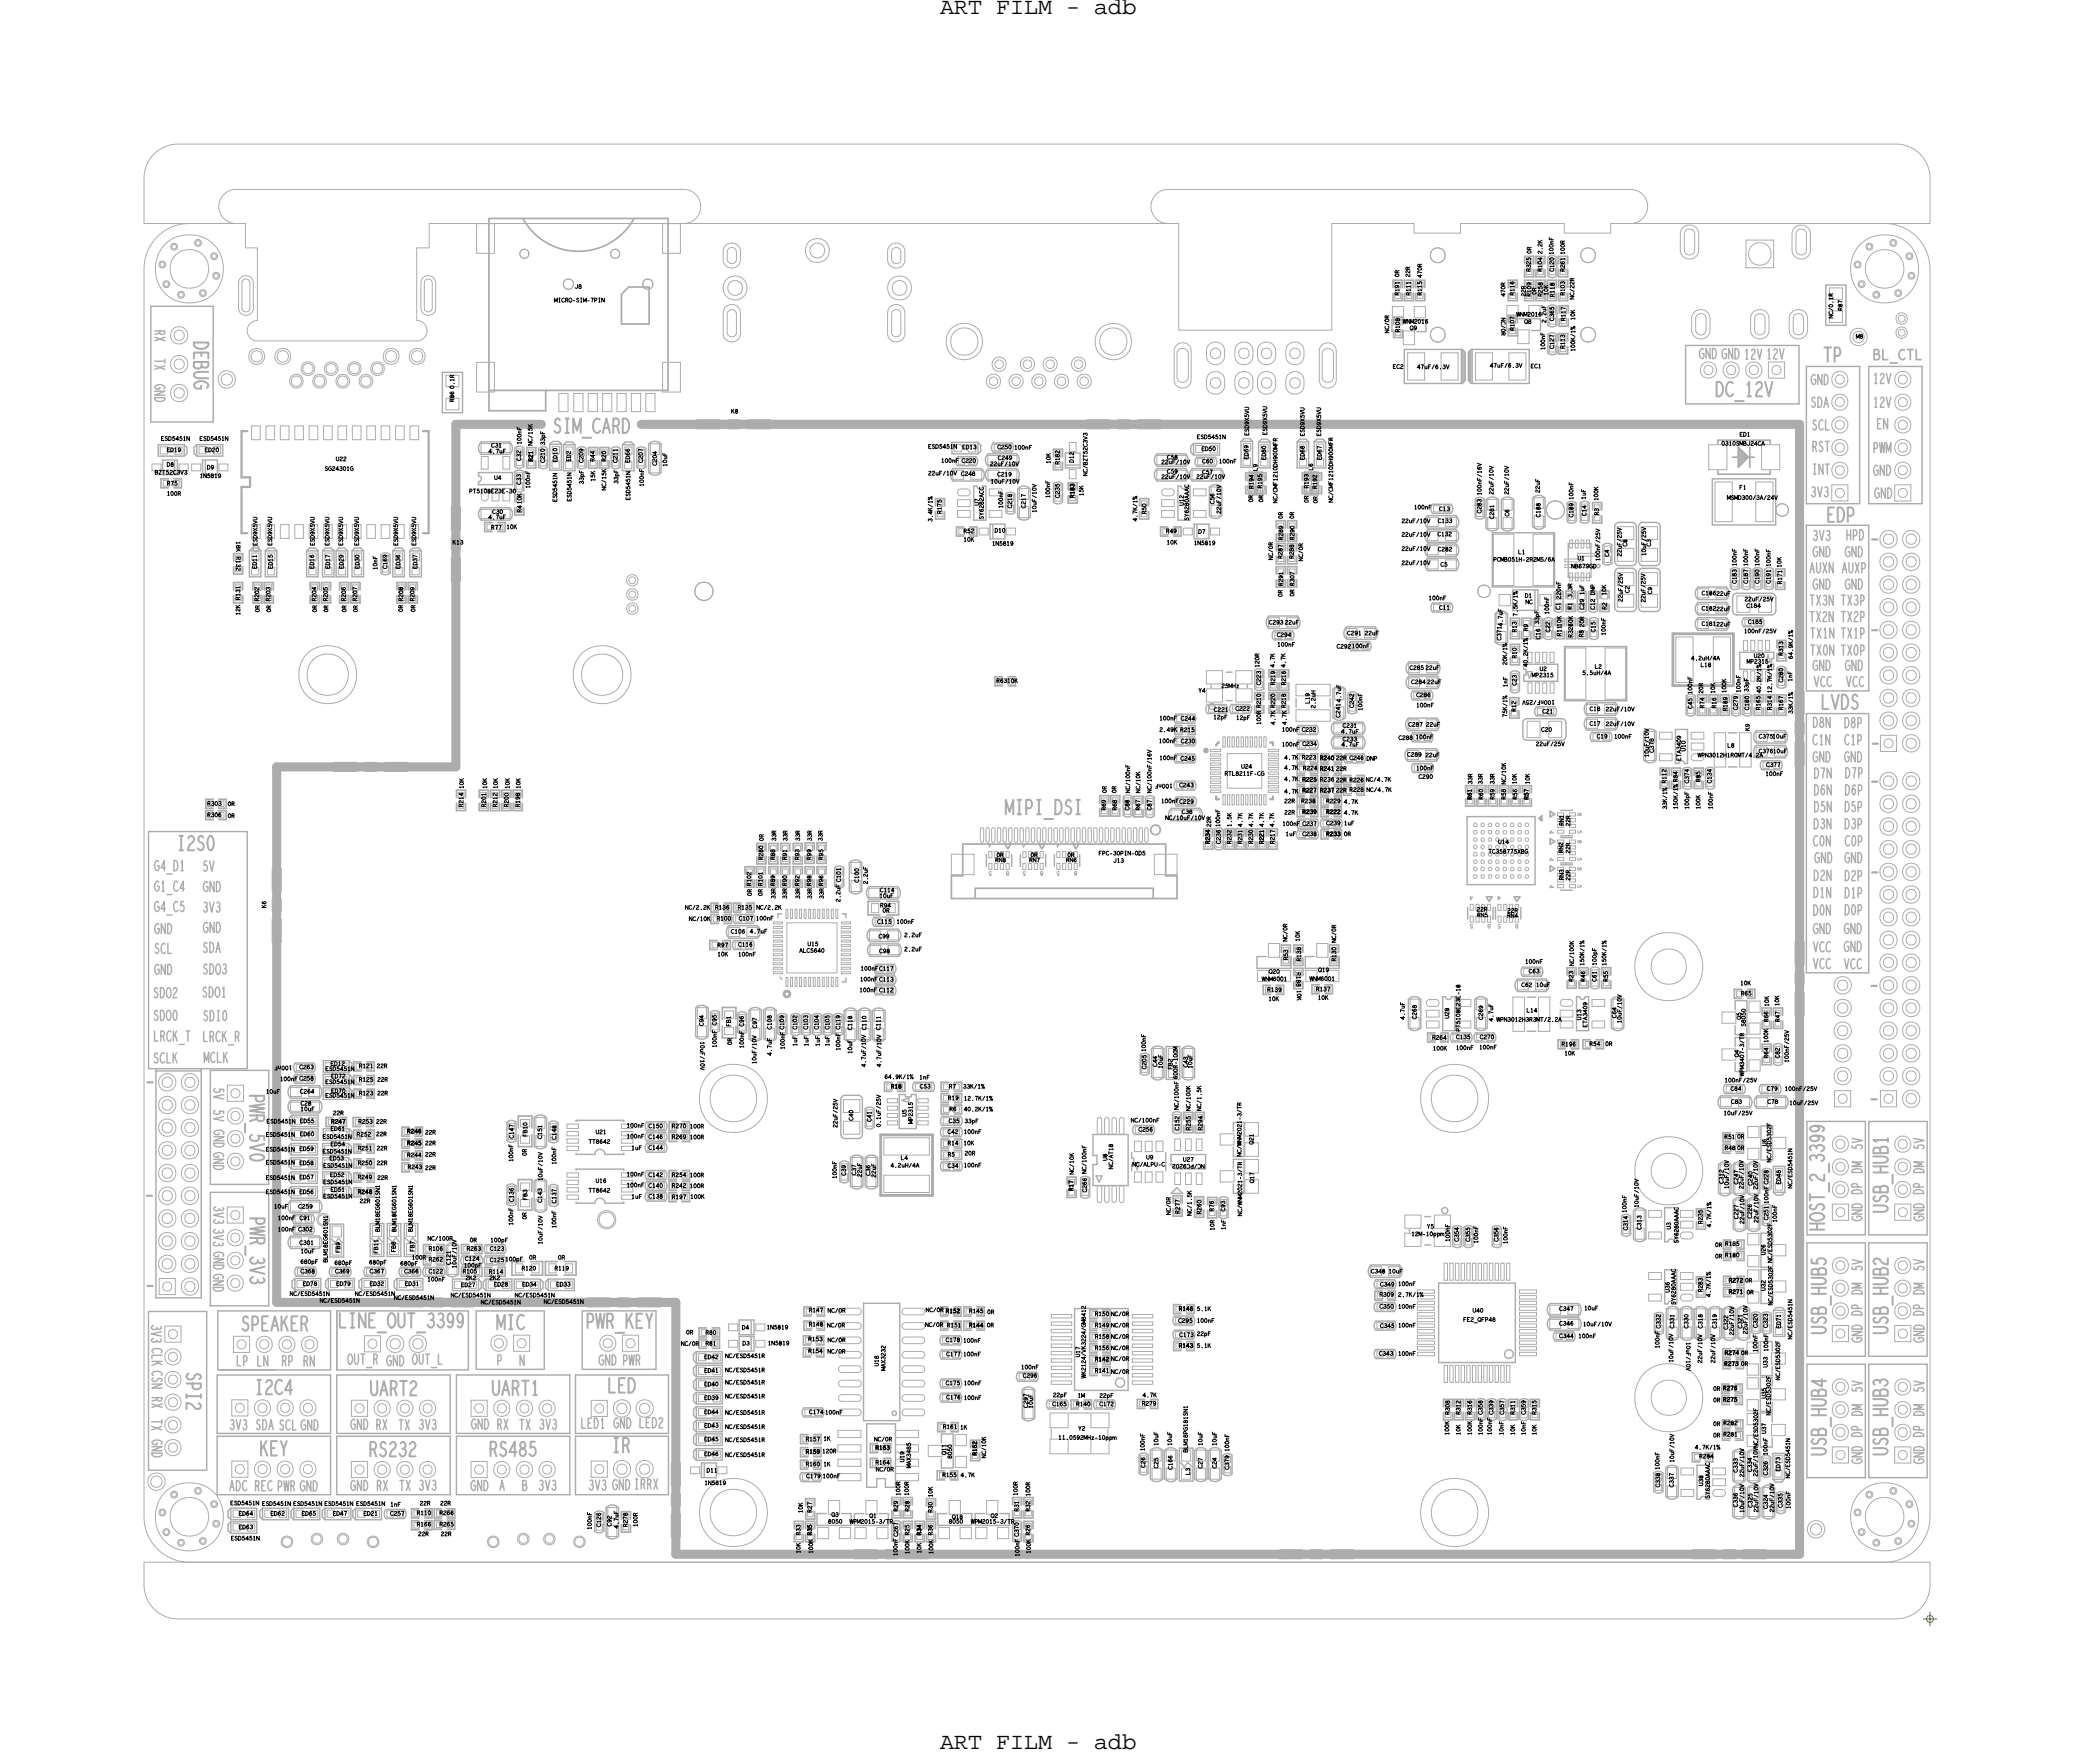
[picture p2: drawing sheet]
<svg xmlns="http://www.w3.org/2000/svg" width="183mm" height="155mm" viewBox="0 0 183 155" stroke-linecap="round" stroke-linejoin="round" font-family="sans-serif">
<defs><g id="words">
<g font-size="2.1">
<text x="82.9" y="1.2">ART FILM - adb</text>
<text x="82.9" y="154.2">ART FILM - adb</text>
</g>
<g font-size="1.3" fill="#acacac">
<text x="21.3" y="117.3">SPEAKER</text>
<text x="43.4" y="123">UART1</text>
<text x="22.9" y="128.3">KEY</text>
<text x="54" y="128">IR</text>
</g>
<g font-size=".9" fill="#acacac">
<text x="159.7" y="43.8">3V3</text>
<text x="159.9" y="47.6">3V3</text>
<text x="17.9" y="80.4">3V3</text>
<text x="17.9" y="91.8">LRCK_R</text>
<text x="18.8" y="106.3" transform="rotate(90 18.8 106.3)">3V3</text>
<text x="47.6" y="126">3V3</text>
<text x="20.2" y="126">3V3</text>
<text x="36.9" y="126">3V3</text>
<text x="36.9" y="131.4">3V3</text>
<text x="44" y="131.4">A</text>
<text x="47.5" y="131.4">3V3</text>
<text x="51.9" y="131.3">3V3 GND IRRX</text>
</g>
<g font-size=".4">
<text x="137" y="22.5" transform="rotate(-90 137 22.5)">100nF</text>
<text x="123.4" y="26" transform="rotate(-90 123.4 26)">R191</text>
<text x="124.4" y="26" transform="rotate(-90 124.4 26)">R111</text>
<text x="125.4" y="26" transform="rotate(-90 125.4 26)">R115</text>
<text x="133.5" y="26" transform="rotate(-90 133.5 26)">R116</text>
<text x="136.3" y="28.5" transform="rotate(-90 136.3 28.5)">2.2uF</text>
<text x="136.5" y="26" transform="rotate(-90 136.5 26)">10K</text>
<text x="137.1" y="26.2" transform="rotate(-90 137.1 26.2)">R118</text>
<text x="138" y="26" transform="rotate(-90 138 26)">R103</text>
<text x="138" y="28.3" transform="rotate(-90 138 28.3)">R117</text>
<text x="138.9" y="28.2" transform="rotate(-90 138.9 28.2)">10K</text>
<text x="40" y="34.3" transform="rotate(-90 40 34.3)">0.1R</text>
<text x="135" y="32.4">EC1</text>
<text x="136.2" y="30.9" transform="rotate(-90 136.2 30.9)">100nF</text>
<text x="138" y="30.7" transform="rotate(-90 138 30.7)">R113</text>
<text x="43.1" y="39.9">4.7uF</text>
<text x="43.3" y="39.4">C31</text>
<text x="46" y="39.2" transform="rotate(-90 46 39.2)">100nF</text>
<text x="47" y="40.7" transform="rotate(-90 47 40.7)">R21</text>
<text x="48" y="39.2" transform="rotate(-90 48 39.2)">33pF</text>
<text x="58.8" y="41.1" transform="rotate(-90 58.8 41.1)">10uF</text>
<text x="84.9" y="39.6">ED13</text>
<text x="89.4" y="39.6">100nF</text>
<text x="92.6" y="40.9" transform="rotate(-90 92.6 40.9)">10K</text>
<text x="107.5" y="40.8">100nF</text>
<text x="153.4" y="38.5">ED1</text>
<text x="20.8" y="47.7" transform="rotate(90 20.8 47.7)">18K</text>
<text x="39.9" y="48">K13</text>
<text x="43.1" y="45.7">4.7uF</text>
<text x="44.7" y="46.6">10K</text>
<text x="45.9" y="42.7" transform="rotate(-90 45.9 42.7)">C33</text>
<text x="46" y="44.4" transform="rotate(-90 46 44.4)">10K</text>
<text x="46.7" y="43.1" transform="rotate(-90 46.7 43.1)">100nF</text>
<text x="51.5" y="42.7" transform="rotate(-90 51.5 42.7)">33pF</text>
<text x="52.5" y="42.4" transform="rotate(-90 52.5 42.4)">15K</text>
<text x="54.5" y="42.6" transform="rotate(-90 54.5 42.6)">33pF</text>
<text x="56.8" y="42.9" transform="rotate(-90 56.8 42.9)">100nF</text>
<text x="82.2" y="46" transform="rotate(-90 82.2 46)">3.4K/1%</text>
<text x="85" y="47.7">10K</text>
<text x="87.4" y="42.6">10uF/10V</text>
<text x="88.4" y="44.8" transform="rotate(-90 88.4 44.8)">100nF</text>
<text x="91.4" y="45.2" transform="rotate(-90 91.4 45.2)">10uF/10V</text>
<text x="92.6" y="43.9" transform="rotate(-90 92.6 43.9)">100nF</text>
<text x="94.7" y="43.9" transform="rotate(-90 94.7 43.9)">R183</text>
<text x="95.5" y="43.7" transform="rotate(-90 95.5 43.7)">15K</text>
<text x="102.9" y="48">10K</text>
<text x="115.4" y="43" transform="rotate(-90 115.4 43)">R193</text>
<text x="124.7" y="44.9">100nF</text>
<text x="126.8" y="46.1">C133</text>
<text x="126.9" y="45">C13</text>
<text x="135.8" y="43.4" transform="rotate(-90 135.8 43.4)">22uF</text>
<text x="138.7" y="44.1" transform="rotate(-90 138.7 44.1)">100nF</text>
<text x="139.8" y="44" transform="rotate(-90 139.8 44)">1uF</text>
<text x="141" y="45.4" transform="rotate(-90 141 45.4)">R3</text>
<text x="153.4" y="43.1">F1</text>
<text x="20.8" y="49.1" transform="rotate(90 20.8 49.1)">R132</text>
<text x="21.2" y="52.9" transform="rotate(-90 21.2 52.9)">R131</text>
<text x="22.6" y="50.1" transform="rotate(-90 22.6 50.1)">ED11</text>
<text x="33.3" y="50.2" transform="rotate(-90 33.3 50.2)">10nF</text>
<text x="126" y="52.9">100nF</text>
<text x="126.9" y="53.7">C11</text>
<text x="137.6" y="52.8" transform="rotate(-90 137.6 52.8)">220nF</text>
<text x="138.6" y="53.7" transform="rotate(-90 138.6 53.7)">R1</text>
<text x="138.6" y="52.7" transform="rotate(-90 138.6 52.7)">3.3R</text>
<text x="139.7" y="52.5" transform="rotate(-90 139.7 52.5)">1uF</text>
<text x="141.6" y="52.5" transform="rotate(-90 141.6 52.5)">10K</text>
<text x="150.1" y="53.8">C18222uF</text>
<text x="150.1" y="52.5">C18622uF</text>
<text x="153.1" y="49.9" transform="rotate(-90 153.1 49.9)">100nF</text>
<text x="154.1" y="49.9" transform="rotate(-90 154.1 49.9)">100nF</text>
<text x="155.1" y="49.9" transform="rotate(-90 155.1 49.9)">100nF</text>
<text x="156.1" y="50" transform="rotate(-90 156.1 50)">100nF</text>
<text x="157.1" y="50" transform="rotate(-90 157.1 50)">10K</text>
<text x="157.1" y="51.5" transform="rotate(-90 157.1 51.5)">R171</text>
<text x="21.2" y="54.2" transform="rotate(-90 21.2 54.2)">12K</text>
<text x="112.6" y="57">100nF</text>
<text x="113.3" y="55">22uF</text>
<text x="117.9" y="57.2">C292100nF</text>
<text x="120.4" y="56">22uF</text>
<text x="125.7" y="59">22uF</text>
<text x="132.5" y="55.2" transform="rotate(-90 132.5 55.2)">4.7uF</text>
<text x="133.7" y="58" transform="rotate(-90 133.7 58)">R10</text>
<text x="133.7" y="55.7" transform="rotate(-90 133.7 55.7)">R13</text>
<text x="135.7" y="55" transform="rotate(-90 135.7 55)">33pF</text>
<text x="136.6" y="54.2" transform="rotate(-90 136.6 54.2)">100nF</text>
<text x="137.7" y="56.1" transform="rotate(-90 137.7 56.1)">R1110K</text>
<text x="138.7" y="55.2" transform="rotate(-90 138.7 55.2)">10K</text>
<text x="139.5" y="59.5">5.5uH/4A</text>
<text x="141.6" y="56" transform="rotate(-90 141.6 56)">100nF</text>
<text x="149.1" y="58.2">4.2uH/4A</text>
<text x="150.1" y="55.2">C18122uF</text>
<text x="157.2" y="57.8" transform="rotate(-90 157.2 57.8)">R313</text>
<text x="87.9" y="60.2">R6310K</text>
<text x="102.2" y="65.5">100nF</text>
<text x="102.2" y="63.5">100nF</text>
<text x="102.2" y="64.5">2.49K R215</text>
<text x="107" y="63.4">12pF</text>
<text x="109" y="63.4">12pF</text>
<text x="112.4" y="63.9" transform="rotate(-90 112.4 63.9)">4.7K R220</text>
<text x="113" y="65.8">100nF C234</text>
<text x="113.4" y="63.9" transform="rotate(-90 113.4 63.9)">4.7K R218</text>
<text x="116" y="62.5" transform="rotate(-90 116 62.5)">2.2uH</text>
<text x="118.2" y="63.2" transform="rotate(-90 118.2 63.2)">C2414.7uF</text>
<text x="118.3" y="64.6">4.7uF</text>
<text x="118.3" y="65.8">4.7uF</text>
<text x="120.1" y="62.7" transform="rotate(-90 120.1 62.7)">100nF</text>
<text x="124.8" y="65.1">100nF</text>
<text x="124.9" y="62.3">100nF</text>
<text x="125.8" y="64">22uF</text>
<text x="125.9" y="60.3">22uF</text>
<text x="132.9" y="60.6" transform="rotate(-90 132.9 60.6)">1nF</text>
<text x="133.7" y="62.7" transform="rotate(-90 133.7 62.7)">R12</text>
<text x="142.3" y="65.1">100nF</text>
<text x="149.2" y="61.2" transform="rotate(-90 149.2 61.2)">100nF</text>
<text x="151.2" y="61.1" transform="rotate(-90 151.2 61.1)">10K</text>
<text x="151.3" y="62.4" transform="rotate(-90 151.3 62.4)">R16</text>
<text x="153.5" y="61.1" transform="rotate(-90 153.5 61.1)">100nF</text>
<text x="154.2" y="61" transform="rotate(-90 154.2 61)">33pF</text>
<text x="155.1" y="65.1">C37510uF</text>
<text x="156.2" y="62.6" transform="rotate(-90 156.2 62.6)">R314</text>
<text x="156.2" y="61.1" transform="rotate(-90 156.2 61.1)">12.7K/1%</text>
<text x="158" y="60.1" transform="rotate(-90 158 60.1)">1nF</text>
<text x="158.1" y="62.9" transform="rotate(-90 158.1 62.9)">33K/1%</text>
<text x="18.3" y="71">R303</text>
<text x="40.9" y="69.5" transform="rotate(-90 40.9 69.5)">10K</text>
<text x="42.9" y="69.5" transform="rotate(-90 42.9 69.5)">10K</text>
<text x="43.9" y="69.5" transform="rotate(-90 43.9 69.5)">10K</text>
<text x="44.9" y="69.5" transform="rotate(-90 44.9 69.5)">10K</text>
<text x="45.9" y="69.5" transform="rotate(-90 45.9 69.5)">10K</text>
<text x="102.2" y="67">100nF</text>
<text x="102.4" y="70.8">100nFC229</text>
<text x="103.4" y="69.1" transform="rotate(-180 103.4 69.1)">100nF</text>
<text x="114.9" y="71.7">R239</text>
<text x="114.9" y="67.9">R224 R241</text>
<text x="116.4" y="69.8">R237</text>
<text x="117.8" y="68.9">22R R226 NC/4.7K</text>
<text x="117.8" y="69.8">22R R228 NC/4.7K</text>
<text x="124.9" y="67.9">100nF</text>
<text x="125.7" y="66.7">22uF</text>
<text x="129.8" y="70.5" transform="rotate(-90 129.8 70.5)">R61</text>
<text x="129.8" y="69.1" transform="rotate(-90 129.8 69.1)">33R</text>
<text x="130.7" y="69.1" transform="rotate(-90 130.7 69.1)">33R</text>
<text x="131.8" y="69.1" transform="rotate(-90 131.8 69.1)">33R</text>
<text x="133.7" y="69.1" transform="rotate(-90 133.7 69.1)">10K</text>
<text x="134.8" y="70.5" transform="rotate(-90 134.8 70.5)">R57</text>
<text x="134.9" y="69.1" transform="rotate(-90 134.9 69.1)">10K</text>
<text x="145.4" y="66.8" transform="rotate(-90 145.4 66.8)">10uF/10V</text>
<text x="146.9" y="69" transform="rotate(-90 146.9 69)">R112</text>
<text x="147" y="71.3" transform="rotate(-90 147 71.3)">33K/1%</text>
<text x="147.9" y="71.3" transform="rotate(-90 147.9 71.3)">150K/1% R84</text>
<text x="148.9" y="71.3" transform="rotate(-90 148.9 71.3)">100pF</text>
<text x="151" y="71.3" transform="rotate(-90 151 71.3)">100nF</text>
<text x="155.1" y="66.4">C37610uF</text>
<text x="155.7" y="68.4">100nF</text>
<text x="68.4" y="74.1" transform="rotate(-90 68.4 74.1)">33R</text>
<text x="69.4" y="75.8" transform="rotate(-90 69.4 75.8)">R91</text>
<text x="69.4" y="74.1" transform="rotate(-90 69.4 74.1)">33R</text>
<text x="70.5" y="75.8" transform="rotate(-90 70.5 75.8)">R93</text>
<text x="70.5" y="74.1" transform="rotate(-90 70.5 74.1)">33R</text>
<text x="71.6" y="74.1" transform="rotate(-90 71.6 74.1)">33R</text>
<text x="72.5" y="74.1" transform="rotate(-90 72.5 74.1)">33R</text>
<text x="76.5" y="77.9" transform="rotate(-90 76.5 77.9)">2.2uF</text>
<text x="98.2" y="76">J13</text>
<text x="106.7" y="74.4" transform="rotate(-90 106.7 74.4)">R234</text>
<text x="107.6" y="72.9" transform="rotate(-90 107.6 72.9)">100nF</text>
<text x="108.6" y="72.9" transform="rotate(-90 108.6 72.9)">1.5K</text>
<text x="109.5" y="74.4" transform="rotate(-90 109.5 74.4)">R231</text>
<text x="111.4" y="74.4" transform="rotate(-90 111.4 74.4)">R221</text>
<text x="113.4" y="73.7">1uF</text>
<text x="117" y="73.7">R233</text>
<text x="118.5" y="72.7">1uF</text>
<text x="137.9" y="77.6" transform="rotate(-90 137.9 77.6)">RN3</text>
<text x="137.9" y="72.8" transform="rotate(-90 137.9 72.8)">RN1</text>
<text x="63.1" y="80.2">R136</text>
<text x="65.1" y="80.2">R135</text>
<text x="66.1" y="82.3">4.7uF</text>
<text x="66.3" y="79" transform="rotate(-90 66.3 79)">0R R102</text>
<text x="66.7" y="81.1">100nF</text>
<text x="67.2" y="79" transform="rotate(-90 67.2 79)">0R R101</text>
<text x="68.4" y="79.2" transform="rotate(-90 68.4 79.2)">33R R89</text>
<text x="69.4" y="79.2" transform="rotate(-90 69.4 79.2)">33R R90</text>
<text x="70.5" y="79.2" transform="rotate(-90 70.5 79.2)">33R R92</text>
<text x="71.6" y="79.2" transform="rotate(-90 71.6 79.2)">33R R98</text>
<text x="72.6" y="79.2" transform="rotate(-90 72.6 79.2)">33R R96</text>
<text x="74.1" y="79.5" transform="rotate(-90 74.1 79.5)">2.2uF C101</text>
<text x="77.6" y="79.1">10uF</text>
<text x="79.1" y="81.4">100nF</text>
<text x="79.7" y="83.8">2.2uF</text>
<text x="79.7" y="82.6">2.2uF</text>
<text x="114.6" y="83" transform="rotate(-90 114.6 83)">10K</text>
<text x="63.3" y="84.3">10K</text>
<text x="65.1" y="84.3">100nF</text>
<text x="75.8" y="87.4">100nF C112</text>
<text x="75.8" y="86.5">100nF C113</text>
<text x="75.9" y="85.5">100nFC117</text>
<text x="111.8" y="87.4">R139</text>
<text x="111.9" y="88.2">10K</text>
<text x="113.6" y="84.6" transform="rotate(-90 113.6 84.6)">R53</text>
<text x="114.4" y="87.3" transform="rotate(90 114.4 87.3)">10K</text>
<text x="114.7" y="84.7" transform="rotate(-90 114.7 84.7)">R138</text>
<text x="116.1" y="87.4">R137</text>
<text x="116.2" y="88.1">10K</text>
<text x="116.3" y="85.7">Q19</text>
<text x="117.8" y="84.7" transform="rotate(-90 117.8 84.7)">R130</text>
<text x="123.9" y="89.9" transform="rotate(-90 123.9 89.9)">4.7uF</text>
<text x="134.5" y="84.9">100nF</text>
<text x="135.5" y="87">10uF</text>
<text x="138.7" y="86.5" transform="rotate(-90 138.7 86.5)">R23</text>
<text x="139.4" y="89.9" transform="rotate(-90 139.4 89.9)">U13</text>
<text x="140.8" y="85.1" transform="rotate(-90 140.8 85.1)">100pF</text>
<text x="153.5" y="86.8">10K</text>
<text x="156" y="88.7" transform="rotate(-90 156 88.7)">10K</text>
<text x="156.9" y="88.7" transform="rotate(-90 156.9 88.7)">10K</text>
<text x="24.7" y="95.3">100nF C258</text>
<text x="25.8" y="94" transform="rotate(-180 25.8 94)">100nF</text>
<text x="31.7" y="94.1">R121</text>
<text x="61.8" y="91.8" transform="rotate(90 61.8 91.8)">10uF/10V</text>
<text x="63.2" y="92.4" transform="rotate(-90 63.2 92.4)">100nF</text>
<text x="64.4" y="90.5" transform="rotate(-90 64.4 90.5)">FB1</text>
<text x="65.6" y="92.4" transform="rotate(-90 65.6 92.4)">100nF</text>
<text x="66.7" y="93.8" transform="rotate(-90 66.7 93.8)">10uF/10V</text>
<text x="68" y="93.1" transform="rotate(-90 68 93.1)">4.7uF</text>
<text x="69.2" y="92.5" transform="rotate(-90 69.2 92.5)">100nF C109</text>
<text x="70.3" y="92.2" transform="rotate(-90 70.3 92.2)">1uF</text>
<text x="71.3" y="92.2" transform="rotate(-90 71.3 92.2)">1uF</text>
<text x="72.3" y="92.2" transform="rotate(-90 72.3 92.2)">1uF</text>
<text x="73.1" y="92.2" transform="rotate(-90 73.1 92.2)">1uF</text>
<text x="74.1" y="92.6" transform="rotate(-90 74.1 92.6)">100nF</text>
<text x="75.1" y="92.9" transform="rotate(-90 75.1 92.9)">10uF</text>
<text x="77.6" y="90.8" transform="rotate(-90 77.6 90.8)">C111</text>
<text x="78.6" y="95.9">R18</text>
<text x="81.1" y="95.1">1nF</text>
<text x="84.9" y="95.9">33K/1%</text>
<text x="101" y="92.7" transform="rotate(-90 101 92.7)">100nF</text>
<text x="102.5" y="94.2" transform="rotate(-90 102.5 94.2)">10uF</text>
<text x="105.1" y="94.2" transform="rotate(-90 105.1 94.2)">10uF</text>
<text x="128.4" y="92.5">100nF</text>
<text x="130.4" y="92.5">100nF</text>
<text x="131.7" y="90" transform="rotate(-90 131.7 90)">4.7uF</text>
<text x="138" y="93">10K</text>
<text x="143" y="90.2" transform="rotate(-90 143 90.2)">10uF/10V</text>
<text x="23.4" y="96.4">10uF</text>
<text x="26.5" y="97.9">10uF</text>
<text x="31.7" y="96.5">R123</text>
<text x="55.3" y="99.4">100nF</text>
<text x="55.3" y="100.3">100nF</text>
<text x="55.7" y="101.3">1uF</text>
<text x="83.6" y="100.9">R14</text>
<text x="83.6" y="97">R19</text>
<text x="85" y="100.9">10K</text>
<text x="85" y="99.9">100nF</text>
<text x="85" y="97">12.7K/1%</text>
<text x="85.1" y="99">33pF</text>
<text x="110.5" y="100.9" transform="rotate(-90 110.5 100.9)">Q21</text>
<text x="152.1" y="100.4">R51</text>
<text x="24.2" y="106.5">10uF</text>
<text x="24.5" y="107.5">100nF</text>
<text x="45.2" y="102.4" transform="rotate(-90 45.2 102.4)">100nF</text>
<text x="46.5" y="105.8" transform="rotate(-90 46.5 105.8)">FB3</text>
<text x="47.8" y="104.1" transform="rotate(-90 47.8 104.1)">10uF/10V</text>
<text x="49" y="102.7" transform="rotate(-90 49 102.7)">100nF</text>
<text x="55.3" y="103.7">100nF</text>
<text x="55.3" y="104.6">100nF</text>
<text x="55.7" y="105.6">1uF</text>
<text x="73.8" y="103.9" transform="rotate(-90 73.8 103.9)">100nF</text>
<text x="76" y="103.7" transform="rotate(-90 76 103.7)">22uF</text>
<text x="77.2" y="103.8" transform="rotate(-90 77.2 103.8)">22uF</text>
<text x="78.5" y="102.9">4.2uH/4A</text>
<text x="85" y="102.9">100nF</text>
<text x="94.6" y="105" transform="rotate(-90 94.6 105)">R17</text>
<text x="110.6" y="104.3" transform="rotate(-90 110.6 104.3)">Q17</text>
<text x="143.4" y="106.9" transform="rotate(-90 143.4 106.9)">100nF</text>
<text x="144.5" y="106.5" transform="rotate(-90 144.5 106.5)">10uF/10V</text>
<text x="152.4" y="104.8" transform="rotate(-90 152.4 104.8)">10uF/10V</text>
<text x="155.9" y="106.1" transform="rotate(-90 155.9 106.1)">100nF C228</text>
<text x="156.7" y="107.8" transform="rotate(-90 156.7 107.8)">100nF</text>
<text x="26.5" y="111.4">680pF</text>
<text x="26.5" y="110.5">10uF</text>
<text x="29.5" y="111.5">680pF</text>
<text x="32.5" y="111.4">680pF</text>
<text x="33.3" y="110.5" transform="rotate(-90 33.3 110.5)">FB11</text>
<text x="35.3" y="111.5">680pF</text>
<text x="35.7" y="113.3">ED31</text>
<text x="37.7" y="112.9">100nF</text>
<text x="40.2" y="111.8" transform="rotate(-90 40.2 111.8)">10uF/10V</text>
<text x="40.9" y="111.7">100pF</text>
<text x="43.1" y="112.3">R114</text>
<text x="43.2" y="109.5">100pF</text>
<text x="44.6" y="111.2">100pF</text>
<text x="45.2" y="108" transform="rotate(-90 45.2 108)">100nF</text>
<text x="47.8" y="109.7" transform="rotate(-90 47.8 109.7)">10uF/10V</text>
<text x="48.9" y="112">R119</text>
<text x="49" y="108.3" transform="rotate(-90 49 108.3)">100nF</text>
<text x="49.1" y="113.4">ED33</text>
<text x="107.1" y="108.5" transform="rotate(-90 107.1 108.5)">10R</text>
<text x="108.1" y="108.4" transform="rotate(-90 108.1 108.4)">1nF</text>
<text x="122.5" y="112.2">10uF</text>
<text x="123.3" y="113.3">100nF</text>
<text x="124.4" y="108.9">12M-10ppm</text>
<text x="127.8" y="109.5" transform="rotate(-90 127.8 109.5)">100nF</text>
<text x="130.3" y="109.6" transform="rotate(-90 130.3 109.6)">100nF</text>
<text x="132.9" y="109.7" transform="rotate(-90 132.9 109.7)">100nF</text>
<text x="144.7" y="108.4" transform="rotate(-90 144.7 108.4)">C313</text>
<text x="62.2" y="118.6">R81</text>
<text x="71.3" y="118.2">R153</text>
<text x="83.4" y="115.7">R152</text>
<text x="83.5" y="117">R151</text>
<text x="84.9" y="118.3">100nF</text>
<text x="84.9" y="119.5">100nF</text>
<text x="85.5" y="117">R144</text>
<text x="96.6" y="118">R158 NC/0R</text>
<text x="96.6" y="119">R156 NC/0R</text>
<text x="96.6" y="116">R150 NC/0R</text>
<text x="96.6" y="117">R149 NC/0R</text>
<text x="96.6" y="120">R142 NC/0R</text>
<text x="104" y="115.5">R146</text>
<text x="104" y="118.8">R143</text>
<text x="105.5" y="115.5">5.1K</text>
<text x="105.5" y="117.7">22pF</text>
<text x="105.5" y="116.6">100nF</text>
<text x="105.5" y="118.8">5.1K</text>
<text x="123.3" y="115.3">100nF</text>
<text x="123.3" y="119.5">100nF</text>
<text x="123.3" y="117">100nF</text>
<text x="139.2" y="117.9">100nF</text>
<text x="139.6" y="116.9">10uF/10V</text>
<text x="139.7" y="115.5">10uF</text>
<text x="146.3" y="118.9" transform="rotate(-90 146.3 118.9)">100nF</text>
<text x="147.6" y="117.1" transform="rotate(-90 147.6 117.1)">C331</text>
<text x="148.7" y="118.3" transform="rotate(90 148.7 118.3)">10uF/10V</text>
<text x="152.5" y="114">R271</text>
<text x="155" y="119.2" transform="rotate(-90 155 119.2)">100nF</text>
<text x="155.9" y="119.1" transform="rotate(-90 155.9 119.1)">100nF</text>
<text x="156.3" y="115.1" transform="rotate(-90 156.3 115.1)">NC/ESD5302F NC/ESD5302F</text>
<text x="72.8" y="124.7">100nF</text>
<text x="83.2" y="125.9">R161</text>
<text x="84.7" y="126">1K</text>
<text x="85" y="122.1">100nF</text>
<text x="85" y="123.4">100nF</text>
<text x="90" y="120.7">100nF</text>
<text x="91.1" y="124.1" transform="rotate(-90 91.1 124.1)">10uF</text>
<text x="92.9" y="123.1">22pF</text>
<text x="96.6" y="121">R141</text>
<text x="97" y="123.2">22pF</text>
<text x="128.8" y="124.7" transform="rotate(-90 128.8 124.7)">R312</text>
<text x="129.8" y="124.7" transform="rotate(-90 129.8 124.7)">R316</text>
<text x="133.6" y="124.7" transform="rotate(-90 133.6 124.7)">R311</text>
<text x="135.5" y="124.7" transform="rotate(-90 135.5 124.7)">R315</text>
<text x="147.5" y="120.1" transform="rotate(-90 147.5 120.1)">10uF/10V</text>
<text x="151.1" y="122.6">0R R276</text>
<text x="151.1" y="123.6">0R R275</text>
<text x="152.1" y="120.4">R273</text>
<text x="155.9" y="120.5" transform="rotate(-90 155.9 120.5)">U33</text>
<text x="62.3" y="129.8">D11</text>
<text x="71.1" y="128.1">R159</text>
<text x="72.5" y="130.3">100nF</text>
<text x="72.6" y="127">1K</text>
<text x="72.6" y="129.2">1K</text>
<text x="77.2" y="127.8">R163</text>
<text x="82.2" y="132" transform="rotate(-90 82.2 132)">10K</text>
<text x="83.4" y="128.2" transform="rotate(-90 83.4 128.2)">Q11</text>
<text x="86.1" y="128.3" transform="rotate(-90 86.1 128.3)">R162</text>
<text x="93.3" y="126.9">11.0592MHz-10ppm</text>
<text x="100.9" y="127.9" transform="rotate(-90 100.9 127.9)">100nF</text>
<text x="102.1" y="127.4" transform="rotate(-90 102.1 127.4)">10uF</text>
<text x="103.3" y="127.4" transform="rotate(-90 103.3 127.4)">10uF</text>
<text x="106" y="127.4" transform="rotate(-90 106 127.4)">10uF</text>
<text x="107.3" y="127.4" transform="rotate(-90 107.3 127.4)">10uF</text>
<text x="108.4" y="128" transform="rotate(-90 108.4 128)">100nF</text>
<text x="128.8" y="126.5" transform="rotate(-90 128.8 126.5)">10K</text>
<text x="130.7" y="126.5" transform="rotate(-90 130.7 126.5)">100nF C358</text>
<text x="131.5" y="126.5" transform="rotate(-90 131.5 126.5)">100nF</text>
<text x="132.6" y="126.5" transform="rotate(-90 132.6 126.5)">10nF</text>
<text x="133.6" y="126.5" transform="rotate(-90 133.6 126.5)">10K</text>
<text x="134.5" y="126.5" transform="rotate(-90 134.5 126.5)">10nF</text>
<text x="135.5" y="126.5" transform="rotate(-90 135.5 126.5)">10K</text>
<text x="146.3" y="129.6" transform="rotate(-90 146.3 129.6)">100nF</text>
<text x="147.6" y="128.9" transform="rotate(-90 147.6 128.9)">10uF/10V</text>
<text x="153.2" y="129.8" transform="rotate(-90 153.2 129.8)">C333</text>
<text x="155" y="130.2" transform="rotate(-90 155 130.2)">22uF/10VNC/ESD5302F</text>
<text x="155.9" y="128.3" transform="rotate(-90 155.9 128.3)">100nF</text>
<text x="20.3" y="132.7">ESD5451N ESD5451N ESD5451N ESD5451N ESD5451N</text>
<text x="34.4" y="132.8">1nF</text>
<text x="36.8" y="133.5">R110</text>
<text x="52.2" y="134.8" transform="rotate(-90 52.2 134.8)">100nF</text>
<text x="54.5" y="134.7" transform="rotate(-90 54.5 134.7)">4.7uF</text>
<text x="70.6" y="136.9" transform="rotate(-90 70.6 136.9)">10K</text>
<text x="70.6" y="135.3" transform="rotate(-90 70.6 135.3)">R33</text>
<text x="70.8" y="133.4" transform="rotate(-90 70.8 133.4)">10K</text>
<text x="71.6" y="135.3" transform="rotate(-90 71.6 135.3)">R35</text>
<text x="73.3" y="133.7">Q3</text>
<text x="76.7" y="133.8">Q1</text>
<text x="79.1" y="137.2" transform="rotate(-90 79.1 137.2)">100nF C267</text>
<text x="81.2" y="136.9" transform="rotate(-90 81.2 136.9)">10K</text>
<text x="81.2" y="135.3" transform="rotate(-90 81.2 135.3)">R34</text>
<text x="82.2" y="135.3" transform="rotate(-90 82.2 135.3)">R36</text>
<text x="82.2" y="133.3" transform="rotate(-90 82.2 133.3)">R30</text>
<text x="84" y="133.9">Q18</text>
<text x="89.8" y="133.2" transform="rotate(-90 89.8 133.2)">R31</text>
<text x="89.9" y="137.2" transform="rotate(-90 89.9 137.2)">100nF C370</text>
<text x="90.8" y="133.2" transform="rotate(-90 90.8 133.2)">R32</text>
<text x="153.8" y="133.4" transform="rotate(-90 153.8 133.4)">10uF/10V</text>
<text x="157.9" y="133" transform="rotate(-90 157.9 133)">100nF</text>
</g>
</g></defs>
<!-- layer: Board Outline -->
<path d="M13.6 13.6a3 3 0 0 1 2.1-.9h151.5a3 3 0 0 1 3 3v4h-26.4a1.5 1.5 0 0 0 1.5-1.5 1.5 1.5 0 0 0-1.5-1.5h-40.8a1.5 1.5 0 0 0-1.5 1.5 1.5 1.5 0 0 0 1.5 1.5h-42.7a1.5 1.5 0 0 0 1.5-1.5 1.5 1.5 0 0 0-1.5-1.5h-39.5a1.5 1.5 0 0 0-1.5 1.5 1.5 1.5 0 0 0 1.5 1.5h-8.1v-4.4l.4-1zM13.8 20.9a4 4 0 0 1 2.9-1.2h5v2.1h1v6.5a.9 .9 0 0 0-.9 .8 .9 .9 0 0 0 .9 .9h14a.9 .9 0 0 0 1-.8 .9 .9 0 0 0-1-.9v-6.5h1.1v-2.1h66.1v9.4h13.5v-9.4h7.3v.8h4.1v-.8h9.1v.8h4.1v-.8h24.2a4 4 0 0 1 4 4v110a4 4 0 0 1-4 4h-149.5a4 4 0 0 1-4-4v-110a4 4 0 0 1 1.1-2.8zM12.7 137.7h157.5v2a3 3 0 0 1-3 3h-151.5a3 3 0 0 1-3-3z" fill="none" stroke="#acacac" stroke-width=".09"/>
<g fill="none" stroke="#acacac" stroke-width=".13">
<path d="M13.3 27h5.5zM13.3 27v10.2zM13.3 37.2h5.5zM18.8 27v10.2zM148.7 30.5v5.1zM148.7 35.6h9.9zM148.7 30.5h10zM158.7 30.5v5.1zM159.3 32.3v12.1zM159.3 32.3h4.7zM164 32.3v12.1zM164.8 32.3v12.1z"/>
<path d="M164.8 32.3h4.7zM169.5 32.3v12.1zM159.3 46.3h5.5zM159.3 44.4h4.7zM159.3 46.3v14.6zM164.8 44.4h4.7zM164.8 46.3v14.6zM13.1 73.3h8.7zM13.1 73.3v20.9zM21.8 73.3v20.9zM159.3 62.9h5.5zM159.3 62.9v22.9z"/>
<path d="M159.3 60.9h5.5zM164.8 62.9v22.9zM13.1 94.2h8.7zM13.8 94.2v20.2zM13.8 94.4h4zM17.8 94.2v20.2zM17.8 94.2v.2zM18.6 94.4v10zM18.6 94.4h5.1zM23.7 94.4v10zM159.3 85.8h5.5zM159.4 98.9v9.9z"/>
<path d="M159.4 98.9h5.1zM164.5 98.9v10zM164.8 98.9v9.9zM164.8 98.9h5.2zM170 98.9v10zM13.1 115.6v14zM13.1 115.6h5.1zM13.7 114.4h4.1zM18.2 115.6v14zM18.6 105.1v10zM18.6 104.4h5.1zM18.6 115.1h5.1z"/>
<path d="M18.6 105.1h5.1zM19.2 115.6h9.9zM19.2 115.6v5.1zM23.7 105.1v10zM29.1 115.6v5.2zM29.7 115.6h11.6zM29.7 115.6v5.2zM29.7 115.6v5.1zM41.3 115.6v5.2zM42 115.6h6zM42 115.6v5.1zM48 115.6v5.1z"/>
<path d="M51.4 115.6v5.1zM51.4 115.6h6.4zM57.8 115.6v5.1zM159.4 109.6v9.9zM159.4 108.9h5.1zM159.4 119.6h5.1zM159.4 109.6h5.1zM164.5 109.6v10zM164.8 109.6v9.9zM164.8 108.9h5.1zM164.8 119.6h5.1zM164.8 109.6h5.2z"/>
<path d="M170 109.6v10zM13.1 129.6h5.1zM19.2 121.2v5.1zM19.2 126.6v5.1zM19.2 126.4h9.9zM19.2 131.8h9.9zM19.2 121.2h9.9zM19.2 126.6h9.9zM19.2 120.8h5.1zM19.3 120.8h9.8zM29.1 121.2v5.2zM29.1 126.6v5.2z"/>
<path d="M29.7 121.2v5.1zM29.7 126.6v5.1zM29.7 126.4h10zM29.7 131.8h10zM29.7 120.8h11.6zM29.7 121.2h10zM29.7 126.6h10zM39.7 121.2v5.2zM39.7 126.6v5.2zM40.3 121.2v5.1zM40.3 126.6v5.1zM40.3 126.4h9.9z"/>
<path d="M40.3 131.8h9.9zM40.3 121.2h9.9zM40.3 126.6h9.9zM42 120.7h6zM50.2 121.2v5.2zM50.2 126.6v5.2zM50.8 121.2v5.1zM50.8 126.6v5.1zM50.8 126.4h8.1zM50.8 131.8h8.1zM50.8 121.2h8.2zM50.8 126.6h8.2z"/>
<path d="M51.4 120.7h6.4zM59 121.2v5.2zM59 126.6v5.2zM159.4 120.3v9.9zM159.4 130.3h5.1zM159.4 120.3h5.1zM164.5 120.3v10zM164.8 120.3v9.9zM164.8 130.3h5.1zM164.8 120.3h5.2zM170 120.3v10z"/>
</g>
<path d="M165.1 47.6h.5zM165.1 55.6h.5zM165.1 68.9h.5zM165.1 76.9h.5zM165.1 65.6h.5zM13 95.4h.5zM165 86.9h.5zM165 96.9h.5zM12.9 105.4h.5zM13 113.4h.5z" fill="none" stroke="#acacac" stroke-width=".2"/>
<path d="M40.2 37.4h7.6zM40.2 37.4v30.2zM56.5 37.4h102.2zM158.7 37.4v99.6zM24.4 67.6h15.8zM24.4 67.6v47.2zM24.4 114.8h35.2zM59.6 114.8v22.2zM59.6 137h99.1z" fill="none" stroke="#acacac" stroke-width=".8"/>
<!-- layer: Components -->
<g fill="none" stroke="#acacac" stroke-width=".13">
<path d="M14 39.2v1zM14 39.2h2.2zM16.2 39.2v1zM16.3 39.2l.2 .2zM16.5 40l-.2 .2zM16.5 39.4v.6zM17.1 40l.2 .2zM17.1 39.4l.2-.2zM17.1 39.4v.6zM17.4 39.2h2.2zM17.4 39.2v1zM19.6 39.2v1z"/>
<path d="M39 32.8h1.8zM39 32.8v3.6zM39 36.4h1.8zM40.8 32.8v3.6zM42.5 39h2.4zM42.5 39a.73 .73 0 0 0 0 1M45 39l.2 .3a.75 .75 0 0 1-.2 .7M45.4 39.5v.6zM45.4 39.5l.4-.2 .4 .2M46.2 39.5v.6zM47.5 39.5v1.1zM47.5 39.5l.4-.1 .4 .1"/>
<path d="M48.3 39.5v1.1zM48.5 39.2v2.2zM48.5 39.2h1zM48.5 39.1l.2-.2zM48.7 38.9h.6zM49.3 38.9l.2 .3zM49.5 39.2v2.2zM49.7 39.2h1zM49.7 39.2v2.3zM49.7 39.2l.2-.2zM49.9 39h.6zM50.5 39l.2 .2z"/>
<path d="M50.7 39.2v2.3zM50.9 39.5v1.1zM50.9 39.5l.4-.1 .4 .1M51.7 39.5v1.1zM53.9 39.5v1.1zM53.9 39.5l.4-.1 .4 .1M54.7 39.5v1.1zM54.9 39.2v2.3zM54.9 39.2h1zM54.9 39.2l.2-.2zM55.1 39h.6zM55.7 39l.2 .2z"/>
<path d="M55.9 39.2v2.3zM56.1 39.5v1.1zM56.2 39.5l.4-.1 .4 .1M57 39.5v1.1zM57.2 39.2v2.4zM57.2 39.1l.4-.2a.73 .73 0 0 1 .7 .3M58.3 39.2v2.4zM84 39v1zM84 39h2.2zM86.2 39v1zM86.3 39l.2 .2zM86.5 39.8l-.2 .2z"/>
<path d="M86.5 39.2v.6zM87.6 39.1h1zM87.6 39.9h1.1zM87.6 39l-.2 .4 .2 .5M88.6 39.9h.6zM88.7 39.1h.5zM89.2 39.1l.2 .4-.2 .3M94 39.9h1.3zM94 39.9v1.3zM95.3 39.9v1.3zM105 39.9l.2 .2zM105 39.3l.2-.2z"/>
<path d="M105 39.3v.6zM105.3 39.1h2.2zM105.3 39.1v1zM107.5 39.1v1zM109.4 38.9v2.3zM109.4 38.9h1.1zM109.4 38.9l.3-.2zM109.7 38.7h.5zM110.2 38.7l.3 .2zM110.5 38.9v2.3zM111 39v2.2zM111 39h1z"/>
<path d="M111 38.9l.2-.2zM111.2 38.7h.6zM111.8 38.7l.2 .3zM112 39v2.2zM114.4 39h1zM114.4 39v2.2zM114.4 38.9l.2-.2zM114.6 38.7h.6zM115.2 38.7l.2 .3zM115.4 39v2.2zM115.9 39v2.2zM115.9 39h1z"/>
<path d="M115.9 38.9l.2-.2zM116.1 38.7h.6zM116.7 38.7l.2 .3zM116.9 39v2.2zM122.8 28.2v1zM122.8 29.2h.8zM122.8 28.2h2.9zM123.8 30.8v3zM123.8 30.8h5.2zM123.8 33.8h5.2zM124.9 29.2h.8zM125.7 28.2v1z"/>
<path d="M128.9 30.8v3zM129 30.8l.2 .3zM129 33.8l.2-.3zM129 30.9v2.8zM129.1 31v2.6zM129.2 31.1v2.4zM129.5 31.1l.2-.3zM129.5 31.1v2.4zM129.5 33.5l.2 .3zM129.6 31v2.6zM129.7 30.9v2.8zM129.7 30.8h5.2z"/>
<path d="M129.7 33.8h5.2zM129.8 30.8v3zM132.9 29.1h.8zM132.9 28.1v1zM132.9 28.1h2.9zM134.9 30.8v3zM135 29.1h.8zM135.8 28.1v1zM136.5 27v.6zM136.5 27.6v1.1zM136.5 30.6v.5zM136.5 29.5v1.1z"/>
<path d="M136.5 22.7v.6zM136.5 23.3v1zM136.5 22.7l.4-.2 .4 .2M136.5 27l.4-.1 .4 .1M136.5 29.5l.4-.2 .4 .2M137.3 27v.6zM137.3 27.6v1.1zM137.3 30.6v.5zM137.3 29.5v1.1zM137.3 22.7v.6zM137.3 23.3v1zM137.3 28.7l-.4 .1-.4-.1"/>
<path d="M137.3 24.3l-.4 .2-.4-.2M137.3 31.1l-.4 .2-.4-.2M161 28.7h1.8zM161 25.1h1.8zM161 25.1v3.6zM162.8 25.1v3.6zM14 40.2h2.2zM14.3 40.5h1.3zM14.3 40.6v1.3zM14.3 41.9h1.3zM15.4 40.6v1.2zM15.6 40.5v1.3z"/>
<path d="M17.4 40.2h2.2zM17.9 40.6v1.3zM17.9 40.6h1.3zM17.9 41.9h1.3zM18.1 40.6v1.2zM19.2 40.6v1.2zM22 48.6v2.2zM22 50.8h1zM22 48.6h1zM22 48.5l.2-.2zM22.2 48.3h.6zM22.4 48.2l.2-.1 .2 .1v.1v.2l-.2 .1-.2-.1-.1-.2z"/>
<path d="M22.8 48.3l.2 .3zM23 48.6v2.2zM23.4 48.6v2.2zM23.4 50.8h1zM23.4 48.6h1zM23.4 48.5l.2-.2zM23.6 48.3h.6zM24.2 48.3l.2 .3zM24.4 48.6v2.2zM27 48.6v2.2zM27 50.8h1.1zM27 48.6h1.1z"/>
<path d="M27 48.5l.3-.2zM27.3 48.3h.5zM27.8 48.3l.3 .3zM28.1 48.6v2.2zM28.4 48.6v2.2zM28.4 50.8h1.1zM28.4 48.6h1.1zM28.4 48.5l.3-.2zM28.7 48.3h.5zM29.2 48.3l.3 .3zM29.5 48.6v2.2zM29.6 48.6v2.2z"/>
<path d="M29.6 50.8h1.1zM29.6 48.6h1.1zM29.6 48.5l.3-.2zM29.9 48.3h.5zM30.4 48.3l.3 .3zM30.7 48.6v2.2zM31 48.6h1.1zM31 48.6v2.2zM31 50.8h1.1zM31 48.5l.3-.2zM31.3 48.3h.5zM31.8 48.3l.3 .3z"/>
<path d="M32.1 48.6v2.2zM33.6 48.9v.6zM33.6 49.5v1zM33.6 48.9l.4-.2 .4 .2M34.4 48.9v.6zM34.4 49.5v1zM34.4 50.5l-.4 .2-.4-.2M34.6 48.6v2.2zM34.6 50.8h1.1zM34.6 48.6h1.1zM34.6 48.5l.3-.2zM34.9 48.3h.5z"/>
<path d="M35.4 48.3l.3 .3zM35.7 48.6v2.2zM36.1 48.6v2.2zM36.1 50.8h1.1zM36.1 48.6h1.1zM36.1 48.5l.3-.2zM36.4 48.3h.5zM36.9 48.3l.3 .3zM37.2 48.6v2.2zM42.2 42.7h3zM42.2 42.4v.3zM42.2 41.7v.3z"/>
<path d="M42.2 41.7h3zM42.2 42h.2v.2v.2h-.2M42.5 40h2.4zM42.5 45.8h2.4zM42.5 44.8h2.4zM42.5 44.8a.73 .73 0 0 0 0 1M45 44.8l.2 .3a.75 .75 0 0 1-.2 .7M45.2 41.7v1zM45.4 41.6v.5zM45.4 42.2v1zM45.4 40.1v1zM45.4 41.6l.4-.2 .4 .2"/>
<path d="M46.2 41.6v.6zM46.2 42.1v1.1zM46.2 40.1v1zM46.2 43.2l-.4 .2-.4-.2M46.2 41.1l-.4 .2-.4-.2M47.5 40.6v.6zM48.3 40.6v.6zM48.3 41.2l-.4 .1-.4-.1M48.5 41.4h1zM49.7 41.5h1zM50.9 40.6v.6zM51.7 40.6v.6z"/>
<path d="M51.7 41.2l-.4 .1-.4-.1M53.9 40.6v.6zM54.7 40.6v.6zM54.7 41.2l-.4 .1-.4-.1M54.9 41.5h1zM56.1 40.6v.6zM57 40.6v.6zM57 41.2l-.4 .1-.4-.1M58.3 41.6l-.4 .3a.75 .75 0 0 1-.7-.2M84 40h2.2zM84.1 42.4h2.4zM84.1 41.3h2.4z"/>
<path d="M84.1 41.3a.75 .75 0 0 0 0 1.1M84.4 41.1h.6zM84.4 40.3h.6zM84.4 40.2l-.1 .4 .1 .5M85 40.3h1.1zM85 41.1h1.1zM85.9 42.8h.3zM85.9 42.8v3zM85.9 45.8h1zM86.1 40.3l.1 .4-.1 .3M86.2 42.8v.2l.2 .1 .2-.1v-.2M86.6 41.3l.2 .4a.73 .73 0 0 1-.2 .7"/>
<path d="M86.6 42.8h.3zM86.9 42.8v3zM87.2 41.1h2.4zM87.2 42.4h2.4zM87.2 40h2.4zM87.2 41.3h2.4zM87.2 40a.73 .73 0 0 0 0 1.1M87.2 41.3a.73 .73 0 0 0 0 1.1M87.3 46.2v1.3zM87.3 46.2h1.3zM87.3 47.5h1.3zM87.6 46.3v1.1z"/>
<path d="M88.6 46.2v1.3zM88.7 44.6v.6zM88.7 43.5v1.1zM88.7 43.5l.4-.1 .4 .1M89.5 44.6v.6zM89.5 43.5v1.1zM89.5 45.2l-.4 .1-.4-.1M89.7 40l.2 .4a.75 .75 0 0 1-.2 .7M89.7 41.3l.2 .4a.75 .75 0 0 1-.2 .7M89.8 43.1v2.5zM89.8 43.1l.4-.2a.73 .73 0 0 1 .7 .2M90.8 43.1v2.5z"/>
<path d="M90.9 45.6l-.4 .2a.75 .75 0 0 1-.7-.2M92.9 43.7v.6zM92.9 42.6v1.1zM92.9 42.6l.4-.1 .4 .1M93.7 43.7v.6zM93.7 42.6v1.1zM93.7 44.3l-.4 .1-.4-.1M94 41.2h1.3zM94 41h1.2zM102.1 41.3h2.4zM102.1 40h2.4zM102.1 42.4h2.4z"/>
<path d="M102.1 41.1h2.4zM102.1 41.3a.73 .73 0 0 0 0 1.1M102.1 40a.73 .73 0 0 0 0 1.1M103.9 45.8h1zM103.9 42.8h.3zM103.9 42.8v3zM104.2 42.8v.2l.2 .1 .2-.1v-.2M104.6 41.3l.2 .4a.75 .75 0 0 1-.2 .7M104.6 40l.2 .4a.75 .75 0 0 1-.2 .7M104.6 42.8h.3zM104.9 42.8v3zM105.2 42.4h2.4z"/>
<path d="M105.2 41.3h2.4zM105.2 41.3a.75 .75 0 0 0 0 1.1M105.3 40.1h2.2zM105.3 46.2v1.3zM105.3 46.2h1.3zM105.3 47.5h1.3zM105.5 40.3h.6zM105.5 41.1h.6zM105.5 40.3l-.1 .4 .1 .4M105.6 46.3v1.1zM106.1 41.1h1.1zM106.1 40.3h1.1z"/>
<path d="M106.6 46.2v1.3zM106.7 43v2.4zM106.7 42.9l.3-.2a.76 .76 0 0 1 .8 .3M107.2 40.3l.1 .4-.1 .4M107.7 41.3l.2 .4a.73 .73 0 0 1-.2 .7M107.7 43v2.4zM107.7 45.4l-.4 .3a.74 .74 0 0 1-.6-.2M108.1 59.3h.6zM109.4 41.2h1.1zM110.2 43.6h1.1zM110.2 41.6h1.1zM110.2 41.6v2z"/>
<path d="M110.6 59.1v.5zM110.6 59.7v1zM110.7 59.1l.4-.2 .4 .2M110.7 41.6v2zM111 41.2h1zM111.3 41.6v2zM111.4 59.1v.6zM111.4 59.6v1.1zM111.9 55.4h2.5zM111.9 54.3h2.5zM111.9 54.3a.75 .75 0 0 0 0 1.1M112.3 55.6h.6z"/>
<path d="M112.3 56.4h.6zM112.3 55.6l-.1 .4 .1 .4M112.9 56.4h1.1zM112.9 55.6h1.1zM114 55.6l.1 .4-.1 .4M114.4 41.2h1zM114.4 54.3l.2 .4a.73 .73 0 0 1-.2 .7M115.1 41.6h1.1zM115.1 41.6v2zM115.1 43.6h1.1zM115.6 41.6v2zM115.9 41.2h1z"/>
<path d="M116.2 41.6v2zM118.8 55.3h2.4zM118.8 56.3h2.4zM118.8 55.2a.75 .75 0 0 0 0 1.2M119.1 56.6h.6zM119.1 57.4h.6zM119.1 56.5l-.1 .4 .1 .5M119.7 57.4h1.1zM119.7 56.6h1.1zM120.8 56.6l.1 .4-.1 .3M121.3 55.3l.2 .4a.73 .73 0 0 1-.2 .6M124.3 59.4h2.4z"/>
<path d="M124.3 58.4h2.4zM124.3 59.6h2.4zM124.3 58.4a.73 .73 0 0 0 0 1M124.3 59.6a.73 .73 0 0 0 0 1.1M125.9 49.2h2.5zM125.9 48h2.5zM125.9 45.5h2.5zM125.9 46.7h2.5zM125.9 50.3h2.5zM125.9 49h2.5zM125.9 46.5h2.5zM125.9 47.8h2.5z"/>
<path d="M125.9 49.2a.75 .75 0 0 0 0 1.1M125.9 47.9a.75 .75 0 0 0 0 1.2M125.9 45.4a.75 .75 0 0 0 0 1.2M125.9 46.7a.75 .75 0 0 0 0 1.1M126.3 44.5h.6zM126.3 53.2h.6zM126.3 45.3h.6zM126.3 54h.6zM126.3 44.4l-.1 .4 .1 .5M126.3 53.1l-.1 .4 .1 .5M126.8 58.4l.2 .3a.75 .75 0 0 1-.2 .7M126.8 59.6l.2 .4a.75 .75 0 0 1-.2 .7"/>
<path d="M126.9 45.3h1.1zM126.9 54h1.1zM126.9 44.5h1.1zM126.9 53.2h1.1zM128 44.5l.1 .4-.1 .3M128 53.2l.1 .4-.1 .3M128.4 49.2l.2 .4a.73 .73 0 0 1-.2 .7M128.4 48l.2 .4a.73 .73 0 0 1-.2 .6M128.4 45.5l.2 .4a.73 .73 0 0 1-.2 .6M128.4 46.7l.2 .4a.73 .73 0 0 1-.2 .7M130.1 44v.6zM130.1 44.6v1z"/>
<path d="M130.1 44l.4-.2 .4 .2M130.9 44v.6zM130.9 44.6v1zM130.9 45.6l-.4 .2-.4-.2M131.1 44.1v2.4zM131.1 44l.3-.2a.76 .76 0 0 1 .8 .3M131.6 47v4.7zM131.6 47h5.5zM131.6 51.7h5.5zM131.9 54.1v2.5zM131.9 54.1l.4-.2a.73 .73 0 0 1 .7 .2M132.1 44.1v2.4z"/>
<path d="M132.1 46.5l-.4 .3a.74 .74 0 0 1-.6-.2M132.4 44.1v2.4zM132.4 44l.4-.2a.76 .76 0 0 1 .7 .3M132.9 54.1v2.5zM133 56.6l-.4 .2a.75 .75 0 0 1-.7-.2M133.2 59.3v1.1zM133.2 59.3l.4-.2 .4 .2M133.4 53.8h2.2zM133.4 52h2.2zM133.4 52v1.8zM133.5 44.1v2.4zM133.5 46.5l-.4 .3a.74 .74 0 0 1-.7-.2"/>
<path d="M134 59.3v1.1zM134.4 59h.2zM134.4 58.6v.4zM134.4 58.5h3zM134.4 59.5h.2zM134.4 59.5v.6zM134.6 59v.5zM134.7 59.2h.4zM134.7 59.2l.2 .6zM135.1 59.2l-.2 .6zM135.2 43.9v2.5zM135.2 43.9l.3-.2a.75 .75 0 0 1 .8 .2"/>
<path d="M135.2 54.6v.5zM135.2 55.2v1zM135.2 54.6l.4-.2 .4 .2M135.4 52v1.8zM135.6 52v1.8zM136 54.6v.6zM136 55.1v1.1zM136 56.2l-.4 .2-.4-.2M136.2 55.6v.6zM136.2 54.6v1zM136.2 54.6l.4-.2 .4 .2M136.2 43.9v2.5z"/>
<path d="M136.2 46.4l-.4 .2a.74 .74 0 0 1-.6-.2M137 55.6v.6zM137 54.6v1zM137 56.2l-.5 .2-.3-.2M137.1 52.2v.6zM137.1 52.8v1zM137.1 52.2l.4-.2 .4 .2M137.1 47v4.7zM137.4 58.5v1.5zM137.9 52.2v.6zM137.9 52.8v1zM137.9 53.8l-.4 .2-.4-.2"/>
<path d="M138 57v4.8zM138 57h5.4zM138.2 44.3v.6zM138.2 44.9v1.1zM138.2 44.3l.4-.1 .4 .1M139 44.3v.6zM139 44.9v1.1zM139 46l-.4 .1-.4-.1M139.1 53.2v.6zM139.1 52.2v1zM139.1 52.2l.4-.2 .4 .2M139.4 44.3v.6z"/>
<path d="M139.4 44.9v1.1zM139.4 44.3l.4-.1 .4 .1M139.9 53.2v.6zM139.9 52.2v1zM139.9 53.8l-.4 .2-.4-.2M140.1 52.2v1zM140.1 53.2v.6zM140.1 52.2l.4-.2 .4 .2M140.2 54.6v.5zM140.2 55.2v1zM140.2 44.3v.6zM140.2 44.9v1.1z"/>
<path d="M140.2 54.6l.4-.2 .4 .2M140.2 46l-.4 .1-.4-.1M140.9 53.2v.6zM140.9 52.2v1zM140.9 53.8l-.4 .2-.4-.2M141 54.6v.6zM141 55.1v1.1zM141 56.2l-.5 .2-.3-.2M141.4 48v.6zM141.4 48.6v1.1zM141.4 48l.4-.1 .4 .1M142.2 48v.6z"/>
<path d="M142.2 48.6v1.1zM142.2 49.7l-.4 .1-.4-.1M142.4 46.4v3.1zM142.4 50.5v3zM142.4 49.5l.1 .2 .3 .2M142.4 53.5l.1 .3 .3 .1M142.8 49.9h1.1zM142.8 53.9h1.1zM142.8 46h1.1zM142.8 50.1h1.1zM142.8 46l-.3 .2-.1 .2M142.8 50.1l-.3 .1-.1 .3"/>
<path d="M143.4 57v4.8zM143.9 46l.3 .2 .1 .2M143.9 50.1l.3 .1 .1 .3M144.3 49.5l-.1 .2-.3 .2M144.3 53.5l-.1 .3-.3 .1M144.3 46.4v3.1zM144.3 50.5v3zM144.5 50.5v3zM144.5 46.4v3.1zM144.5 53.5l.1 .3 .3 .1M144.5 49.5l.1 .2 .3 .2M144.9 53.9h1.1z"/>
<path d="M144.9 49.9h1.1zM144.9 50.1h1.1zM144.9 46h1.1zM144.9 50.1l-.3 .1-.1 .3M144.9 46l-.3 .2-.1 .2M146 50.1l.3 .1 .1 .3M146 46l.3 .2 .1 .2M146.4 53.5l-.1 .3-.3 .1M146.4 49.5l-.1 .2-.3 .2M146.4 50.5v3zM146.4 46.4v3.1zM149.8 51.8h2.4z"/>
<path d="M149.8 53.1h2.4zM149.8 54.5h2.4zM149.8 52.8h2.4zM149.8 54.2h2.4zM149.8 55.5h2.4zM149.8 51.7a.73 .73 0 0 0 0 1.1M149.8 53.1a.73 .73 0 0 0 0 1.1M149.8 54.5a.73 .73 0 0 0 0 1M151 46.3h5.6zM151 42.2v4.1zM151 42.2h5.6zM152.3 51.8l.2 .3a.75 .75 0 0 1-.2 .7"/>
<path d="M152.3 54.5l.2 .3a.75 .75 0 0 1-.2 .7M152.3 53.1l.2 .4a.76 .76 0 0 1-.2 .7M152.6 51.2v.6zM152.6 50.2v1zM152.6 50.2l.4-.2 .4 .2M152.8 52.7v1.1zM152.8 53.8l.1 .3 .3 .1M153.2 54.2h3zM153.2 52.3h3zM153.2 52.3l-.3 .1-.1 .3M153.4 51.2v.6zM153.4 50.2v1z"/>
<path d="M153.4 51.8l-.4 .2-.4-.2M153.4 59h3zM153.4 57.5v1.5zM153.4 57.5h3zM153.6 51.3v.5zM153.6 50.2v1.1zM153.6 50.2l.4-.2 .4 .2M153.8 54.5h1.1zM153.8 55.3h1.1zM153.8 54.4l-.2 .4 .2 .5M154.4 51.3v.5zM154.4 50.2v1.1z"/>
<path d="M154.4 51.8l-.4 .2-.4-.2M154.6 51.2v.6zM154.6 50.2v1zM154.6 50.2l.4-.2 .4 .2M154.9 55.3h.5zM154.9 54.5h.5zM155.4 51.2v.6zM155.4 50.2v1zM155.4 51.8l-.4 .2-.4-.2M155.4 54.5l.2 .4-.2 .3M155.6 51.2v.6zM155.6 50.2v1z"/>
<path d="M155.6 50.2l.4-.2 .4 .2M155.7 58.3h.4zM155.9 57.7l.2 .6zM155.9 57.7l-.2 .6zM156.2 58.6h.2zM156.2 58v.6zM156.2 58h.2zM156.2 52.3l.3 .1 .1 .3M156.4 51.2v.6zM156.4 50.2v1zM156.4 51.8l-.4 .2-.4-.2M156.4 57.5v.5z"/>
<path d="M156.4 58.6v.4zM156.6 42.2v4.1zM156.6 53.8l-.1 .3-.3 .1M156.6 52.7v1.1zM156.7 58.9v.6zM156.7 59.5v1zM156.7 58.9l.4-.2 .4 .2M157.5 58.9v.6zM157.5 59.5v1zM73.6 77.5v.6zM73.6 76.5v1zM73.6 76.5l.4-.2 .4 .2"/>
<path d="M74.4 77.5v.6zM74.4 76.5v1zM74.4 78.1l-.4 .2-.4-.2M74.9 76.1v2.4zM74.9 76l.4-.2a.73 .73 0 0 1 .7 .3M76 76.1v2.4zM76 78.5l-.4 .3a.75 .75 0 0 1-.7-.2M76.7 78.2h2.4zM76.7 79.2h2.4zM76.7 78.1a.75 .75 0 0 0 0 1.2M79.2 78.2l.2 .4a.73 .73 0 0 1-.2 .6M87 75.3v1.1z"/>
<path d="M89.2 75.3v1.1zM90 75.3v1.1zM92.2 75.3v1.1zM93 75.3v1.1zM95.2 75.3v1.1zM99.1 71.3v.6zM99.1 70.2v1.1zM99.1 70.2l.4-.1 .4 .1M99.9 71.3v.6zM99.9 70.2v1.1zM99.9 71.9l-.5 .1-.3-.1M101 70.3v1.1z"/>
<path d="M101 71.4v.5zM101 70.3l.4-.2 .4 .2M101.8 71.4v.5zM101.8 70.3v1.1zM101.8 71.9l-.4 .2-.4-.2M103.3 71.3h2.5zM103.3 72.3h2.5zM103.3 71.2a.73 .73 0 0 0 0 1.1M103.7 66.5h.6zM103.7 63h.6zM103.7 68.9h.6zM103.7 65h.6z"/>
<path d="M103.7 67.3h.6zM103.7 63.8h.6zM103.7 69.7h.6zM103.7 65.8h.6zM103.7 66.4l-.2 .4 .2 .5M103.7 62.9l-.2 .4 .2 .5M103.7 68.8l-.2 .4 .2 .5M103.7 64.9l-.2 .4 .2 .5M103.7 70.3h.6zM103.7 71.1h.6zM103.7 70.2l-.1 .4 .1 .5M104.3 67.3h1z"/>
<path d="M104.3 63.8h1zM104.3 69.7h1zM104.3 65.8h1zM104.3 66.5h1zM104.3 63h1zM104.3 68.9h1zM104.3 65h1zM104.3 71.1h1.1zM104.3 70.3h1.1zM105.3 66.5l.2 .4-.2 .3M105.3 63l.2 .4-.2 .3M105.3 68.9l.2 .4-.2 .3"/>
<path d="M105.3 65l.2 .4-.2 .3M105.4 70.3l.1 .4-.1 .3M105.8 71.3l.2 .3a.75 .75 0 0 1-.2 .7M106.5 62.9h.5zM106.5 62.1h.6zM106.5 62.1l-.2 .4 .2 .4M106.7 62.1l.2-.1 .2 .1 .1 .2-.1 .2h-.2h-.2l-.1-.2zM106.8 60.4v.2zM107 62.1h1.1zM107.1 62.9h1zM107.1 74.2v.6zM107.1 73.1v1.1z"/>
<path d="M107.1 73.1l.4-.1 .4 .1M107.9 74.2v.6zM107.9 73.1v1.1zM107.9 74.8l-.4 .1-.4-.1M108.1 62.1l.2 .4-.2 .4M108.1 61.7h.6zM108.6 62.9h1zM108.6 62.1h1zM108.6 62.1l-.2 .4 .2 .4M109.6 62.1h.6zM109.6 62.9h.6zM110 60.4v.2z"/>
<path d="M110.2 62.1l.2 .4-.2 .4M111.5 60.7l-.5 .2-.3-.2M114.3 61.6v.7zM114.5 64h1.1zM114.5 74h.5zM114.5 73h1zM114.5 66.1h1zM114.5 64.8h1.1zM114.5 72.2h1zM114.5 65.3h1zM114.5 73.2h.6zM114.5 65.2l-.2 .4 .2 .5"/>
<path d="M114.5 63.9l-.2 .4 .2 .5M114.5 73.1l-.2 .4 .2 .5M114.5 72.2l-.2 .4 .2 .4M115 73.2h1.1zM115.1 74h1zM115.5 72.2h.6zM115.5 65.3h.6zM115.5 73h.6zM115.5 66.1h.6zM115.6 64.8h.5zM115.6 64h.5zM116.1 64l.2 .4-.2 .3"/>
<path d="M116.1 73.2l.2 .4-.2 .3M116.1 72.2l.2 .4-.2 .4M116.1 65.3l.2 .4-.2 .3M116.6 72.2h.6zM116.6 73h.6zM116.6 72.2l-.2 .4 .2 .4M117.2 73h1zM117.2 72.2h1zM117.3 61.6v.7zM117.6 60.8v2.4zM117.6 60.7l.4-.2a.73 .73 0 0 1 .6 .3M117.7 66h2.4z"/>
<path d="M117.7 64.7h2.4zM117.7 64.9h2.4zM117.7 63.7h2.4zM117.7 63.7a.73 .73 0 0 0 0 1M117.7 64.9a.73 .73 0 0 0 0 1.1M118.2 72.2l.2 .4-.2 .4M118.6 66.5h1.1zM118.6 67.3h1.1zM118.6 66.4l-.1 .4 .1 .5M118.6 60.8v2.4zM118.7 63.2l-.4 .3a.75 .75 0 0 1-.7-.2M118.8 62.2v.6z"/>
<path d="M118.8 61.1v1.1zM118.9 61.1l.4-.1 .4 .1M119.6 62.2v.6zM119.6 61.1v1.1zM119.7 62.8l-.5 .1-.3-.1M119.7 67.3h.6zM119.7 66.5h.6zM120.2 63.7l.2 .3a.76 .76 0 0 1-.2 .7M120.2 64.9l.2 .4a.75 .75 0 0 1-.2 .7M120.3 66.5l.1 .4-.1 .3M124.2 67.1h2.4zM124.2 66h2.4z"/>
<path d="M124.2 66a.73 .73 0 0 0 0 1.1M124.2 64.4h2.5zM124.2 63.3h2.5zM124.2 63.3a.73 .73 0 0 0 0 1.1M124.3 60.7h2.4zM124.6 65.4h1zM124.6 61.7h1zM124.6 64.6h1zM124.6 60.9h1zM124.6 60.9l-.2 .4 .2 .4M124.6 64.6l-.2 .4 .2 .4M124.6 68.1h1.1z"/>
<path d="M124.6 67.3h1.1zM124.6 67.3l-.1 .4 .1 .4M125.6 64.6h.6zM125.6 60.9h.6zM125.6 65.4h.6zM125.6 61.7h.6zM125.7 67.3h.6zM125.7 68.1h.6zM126.2 64.6l.2 .4-.2 .4M126.2 60.9l.2 .4-.2 .4M126.3 67.3l.1 .4-.1 .4M126.7 66l.2 .4a.75 .75 0 0 1-.2 .7"/>
<path d="M126.7 63.3l.2 .4a.75 .75 0 0 1-.2 .7M129.4 78h6zM129.4 72v6zM129.4 72h.1M129.4 72h6zM129.4 80v1zM131.7 80v1zM131.9 80v1zM133.2 60.4v.5zM134 60.4v.5zM134 60.9l-.4 .2-.4-.2M134.1 80v1z"/>
<path d="M134.3 63.7v1.2zM134.3 64.9l.1 .2 .3 .2M134.4 60.1h3zM134.7 63.3h3zM134.7 65.3h3zM134.7 63.3l-.3 .2-.1 .2M135.4 72v6zM135.5 62.3h.6zM135.5 63.1h.6zM135.5 62.3l-.2 .4 .2 .4M135.7 72.1l.2-.1zM135.7 72.1l.2 .2z"/>
<path d="M135.9 72h.1M135.9 72.3h.1M135.9 72v.3zM135.9 72.3h.1zM136 72.3h.1M136 71.9h.1M136 71.9l-.3 .2zM136 71.9v.4zM136.1 63.1h1zM136.1 62.3h1zM137.1 62.3l.2 .4-.2 .4M137.6 76.2h1.1z"/>
<path d="M137.6 78.5h1.1zM137.6 73.8h1.1zM137.6 76.1h1.1zM137.6 71.4h1.1zM137.6 73.7h1.1zM137.7 63.3l.3 .2 .1 .2M138 61.8h5.4zM138.1 64.9l-.1 .2-.3 .2M138.1 63.7v1.2zM140 63.1h2.4zM140 64.4h2.4zM140 62h2.4z"/>
<path d="M140 63.3h2.4zM140 63.2a.75 .75 0 0 0 0 1.2M140 61.9a.75 .75 0 0 0 0 1.2M140.4 65.4h.5zM140.4 64.6h.6zM140.4 64.5l-.2 .4 .2 .5M140.9 64.6h1.1zM141 65.4h1zM142 64.6l.2 .4-.2 .3M142.5 63.3l.2 .4a.73 .73 0 0 1-.2 .6M142.5 62l.2 .4a.73 .73 0 0 1-.2 .6M145 64.5v2.5z"/>
<path d="M145 64.5l.4-.2a.73 .73 0 0 1 .7 .2M146 64.5v2.5zM146.1 67l-.4 .2a.75 .75 0 0 1-.7-.2M147.8 67.3h.3zM147.8 64.3h1zM147.8 64.3v3zM148.1 67.3v-.2h.2h.2v.2M148.4 67.8v.6zM148.4 68.4v1zM148.4 67.8l.4-.2 .4 .2M148.5 67.3h.3zM148.7 61.3v1.1z"/>
<path d="M148.7 62.4v.6zM148.7 61.3l.4-.1 .4 .1M148.8 64.3v3zM149.2 67.8v.6zM149.2 68.4v1zM149.2 69.4l-.4 .2-.4-.2M149.5 62.4v.6zM149.5 61.3v1.1zM149.5 63l-.4 .1-.4-.1M150.4 68.8v.6zM150.4 67.8v1zM150.4 67.8l.4-.2 .4 .2"/>
<path d="M151.2 68.8v.6zM151.2 67.8v1zM151.2 69.4l-.4 .2-.4-.2M152.4 67.6h.8zM152.4 64.6h.8zM152.7 61.3v.6zM152.7 61.9v1.1zM152.7 61.3l.4-.1 .4 .1M153.5 61.3v.6zM153.5 61.9v1.1zM153.5 63l-.4 .1-.4-.1M153.7 62.4v.6z"/>
<path d="M153.7 61.3v1.1zM153.7 61.3l.4-.1 .4 .1M154.5 62.4v.6zM154.5 61.3v1.1zM154.5 63l-.4 .1-.4-.1M154.9 66.8h2.5zM154.9 65.5h2.5zM154.9 65.7h2.5zM154.9 64.4h2.5zM154.9 65.7a.73 .73 0 0 0 0 1.1M154.9 64.4a.73 .73 0 0 0 0 1.1M155.4 67.9h1z"/>
<path d="M155.4 67.1h1zM155.4 67l-.2 .4 .2 .5M156.4 67.1h.6zM156.4 67.9h.6zM157 67.1l.2 .4-.2 .3M157.4 65.7l.2 .4a.75 .75 0 0 1-.2 .7M157.4 64.4l.2 .4a.75 .75 0 0 1-.2 .7M157.5 60.5l-.4 .2-.4-.2M25.5 99.1l.2 .2zM25.5 99.7l.2-.2zM25.5 99.7v.6zM25.5 98.5l.2-.2z"/>
<path d="M25.5 98.5v.6zM25.7 98.1h2.4zM25.7 96.8h2.4zM25.7 97h2.4zM25.7 95.7h2.4zM25.7 97a.73 .73 0 0 0 0 1.1M25.7 95.7a.73 .73 0 0 0 0 1.1M25.8 99.5v1zM25.8 98.3v1zM25.8 99.3h2.2zM25.8 99.5h2.2zM25.8 98.3h2.2z"/>
<path d="M26 93.7h.6zM26 94.5h.6zM26 95.5h.6zM26 94.7h.6zM26 93.7l-.1 .4 .1 .4M26 94.7l-.1 .4 .1 .4M26.6 94.7h1.1zM26.6 95.5h1.1zM26.6 94.5h1.1zM26.6 93.7h1.1zM27.7 93.7l.1 .4-.1 .4M27.7 94.7l.1 .4-.1 .4"/>
<path d="M28 99.5v1zM28 98.3v1zM28.2 97l.2 .4a.75 .75 0 0 1-.2 .7M28.2 95.7l.2 .4a.75 .75 0 0 1-.2 .7M28.5 94.7h2.3zM28.5 95.9h2.3zM28.5 99.5h2.3zM28.5 93.5h2.3zM28.5 95.7h2.3zM28.5 94.7v1zM28.5 96.9h2.3zM28.5 95.9v1z"/>
<path d="M28.5 99.5v1zM28.5 94.5h2.3zM28.5 93.5v1zM30.8 94.7v1zM30.8 95.9v1zM30.8 99.5v1zM30.8 93.5v1zM30.8 94.7l.2 .2zM30.8 95.9l.2 .2zM30.8 99.5l.2 .2zM30.8 93.5l.2 .2zM31 95.5l-.2 .2z"/>
<path d="M31 94.9v.6zM31 96.7l-.2 .2zM31 96.1v.6zM31 99.7v.6zM31 94.3l-.2 .2zM31 93.7v.6zM44.7 98.9v.6zM44.7 99.5v1zM44.7 98.9l.4-.1 .4 .1M45.5 98.9v.6zM45.5 99.5v1zM47.1 98.5v2.5z"/>
<path d="M47.1 98.5l.4-.2a.73 .73 0 0 1 .7 .2M48.2 98.5v2.5zM48.4 99v1zM48.4 99l.4-.2 .4 .2M49.2 99v1zM50.8 98.8v.1zM50.8 98.8h4.2zM55 98.8v.1zM57 98.9h.6zM57 99.8h.6zM57 99.7h.6zM57 98.9l-.1 .4 .1 .4"/>
<path d="M57 99.8l-.1 .4 .1 .4M57.6 99.7h1.1zM57.6 98.9h1.1zM57.6 99.8h1.1zM58.7 98.9l.1 .4-.1 .4M58.7 99.8l.1 .4-.1 .4M61.4 88.9v2.4zM61.4 88.8l.3-.2a.75 .75 0 0 1 .8 .3M62.4 88.9v2.4zM62.4 91.4l-.4 .2a.74 .74 0 0 1-.6-.2M62.6 89.2v.6zM62.6 89.8v1.1z"/>
<path d="M62.7 89.2l.4-.1 .4 .1M63.5 89.2v.6zM63.5 89.8v1.1zM63.5 90.9l-.4 .1-.4-.1M64.3 81.6h2.5zM64.3 82.7h2.5zM64.3 81.6a.75 .75 0 0 0 0 1.1M64.7 83.7h.6zM64.7 82.9h.6zM64.7 82.9l-.1 .4 .1 .4M64.8 80.6h.6zM64.8 81.4h.6z"/>
<path d="M64.8 80.6l-.2 .4 .2 .4M65.1 90.4v.6zM65.1 89.3v1.1zM65.1 89.3l.4-.1 .4 .1M65.3 82.9h1.1zM65.3 83.7h1.1zM65.4 81.4h1zM65.4 80.6h1zM65.9 90.4v.6zM65.9 89.3v1.1zM65.9 91l-.5 .1-.3-.1M66.1 89.1v2.4z"/>
<path d="M66.1 89l.4-.2a.73 .73 0 0 1 .7 .3M66.4 82.9l.1 .4-.1 .4M66.4 80.6l.2 .4-.2 .4M66.8 81.6l.2 .4a.73 .73 0 0 1-.2 .7M67.1 89.1v2.4zM67.2 91.5l-.4 .3a.75 .75 0 0 1-.7-.2M67.4 89.1v2.4zM67.4 89l.4-.2a.73 .73 0 0 1 .7 .3M68.4 89.1v2.4zM68.5 91.5l-.4 .3a.75 .75 0 0 1-.7-.2M68.6 80.6h.3zM68.6 80.6v.3z"/>
<path d="M68.6 90.5v.6zM68.6 89.5v1zM68.6 89.5l.4-.2 .4 .2M68.8 86.1l.2 .2zM69.4 90.5v.6zM69.4 89.5v1zM69.4 91.1l-.4 .2-.4-.2M69.7 90.5v.6zM69.7 89.5v1zM69.8 89.5l.4-.2 .4 .2M70.5 90.5v.6zM70.5 89.5v1z"/>
<path d="M70.6 91.1l-.5 .2-.3-.2M70.7 90.5v.6zM70.7 89.5v1zM70.7 89.5l.4-.2 .4 .2M71.5 90.5v.6zM71.5 89.5v1zM71.5 91.1l-.4 .2-.4-.2M71.7 90.5v.6zM71.7 89.5v1zM71.7 89.5l.4-.2 .4 .2M72.5 90.5v.6zM72.5 89.5v1z"/>
<path d="M72.5 91.1l-.5 .2-.3-.2M72.6 90.5v.6zM72.6 89.5v1zM72.6 89.5l.4-.2 .4 .2M73.4 90.5v.6zM73.4 89.5v1zM73.4 91.1l-.4 .2-.4-.2M73.6 90.6v.5zM73.6 89.5v1.1zM73.6 89.5l.4-.2 .4 .2M74.1 96.9v3.1zM74.1 100l.2 .2 .2 .2"/>
<path d="M74.3 80.5l.3 .1zM74.3 86.6h.3zM74.4 90.6v.5zM74.4 89.5v1.1zM74.4 91.1l-.4 .2-.4-.2M74.5 89.1v2.5zM74.5 89.1l.4-.2a.73 .73 0 0 1 .7 .2M74.5 96.5h1.2zM74.5 96.5l-.2 .2-.2 .2M74.6 80.6v.3zM74.6 86.2v.4zM75.6 89.1v2.5z"/>
<path d="M75.6 91.6l-.4 .2a.75 .75 0 0 1-.7-.2M75.7 96.5l.2 .2 .2 .2M75.7 89.1v2.5zM75.7 89.1l.4-.2a.73 .73 0 0 1 .7 .2M76.1 96.9v3.1zM76.1 100l-.2 .2-.2 .2M76.3 97.7v.6zM76.3 98.3v1.1zM76.3 97.7l.4-.1 .4 .1M76.7 81.9h2.5zM76.7 83h2.5zM76.7 81.9a.75 .75 0 0 0 0 1.1"/>
<path d="M76.8 84.3h2.4zM76.8 83.2h2.4zM76.8 83.2a.73 .73 0 0 0 0 1.1M76.8 89.1v2.5zM76.8 91.6l-.4 .2a.75 .75 0 0 1-.7-.2M77 89.1v2.5zM77 89.1l.4-.2a.73 .73 0 0 1 .7 .2M77.1 81.7h1zM77.1 80.9h1zM77.1 80.8l-.2 .4 .2 .5M77.1 97.7v.6zM77.1 98.3v1.1z"/>
<path d="M77.1 99.4l-.4 .1-.4-.1M77.2 85h1.1zM77.2 85.8h1.1zM77.2 86.8h1.1zM77.2 87.7h1.1zM77.2 86h1.1zM77.2 86.9h1.1zM77.2 85l-.1 .4 .1 .4M77.2 85.9l-.1 .4 .1 .5M77.2 86.9l-.1 .4 .1 .4M78 89.1v2.5zM78.1 91.6l-.4 .2a.75 .75 0 0 1-.7-.2"/>
<path d="M78.1 80.9h.6zM78.1 81.7h.6zM78.3 86h.6zM78.3 86.9h.6zM78.3 86.8h.6zM78.3 87.7h.6zM78.3 85.8h.6zM78.3 85h.6zM78.7 80.9l.2 .4-.2 .3M78.9 85l.1 .4-.1 .4M78.9 86l.1 .4-.1 .3M78.9 86.9l.1 .4-.1 .4"/>
<path d="M79.2 81.9l.2 .4a.73 .73 0 0 1-.2 .7M79.3 83.2l.2 .4a.75 .75 0 0 1-.2 .7M79.3 96.5v3zM79.3 96.5h.5zM79.3 99.5h1.5zM79.5 97l.6 .2zM79.5 97l.6-.2zM79.8 96.7h.6zM79.8 96.5v.2zM80.1 96.8v.4zM80.4 96.5h.4zM80.4 96.5v.2z"/>
<path d="M80.6 95.4h.6zM80.6 96.2h.6zM80.6 95.4l-.1 .4 .1 .4M80.8 96.5v3zM81.2 96.2h1.1zM81.2 95.4h1.1zM82.3 95.4l.1 .4-.1 .4M83.1 99.4h.6zM83.1 99.2h1zM83.1 98.4h1zM83.1 99.4l-.2 .4 .2 .4M83.1 98.4l-.2 .4 .2 .4"/>
<path d="M83.7 99.4h1zM84.1 98.4h.6zM84.1 99.2h.6zM84.7 99.4l.2 .4-.2 .4M84.7 98.4l.2 .4-.2 .4M100 99.2h1.1zM100 99.2l-.1 .4 .1 .4M100.6 93v1.1zM100.6 94.1v.5zM100.6 93l.4-.2 .4 .2M101.1 99.2h.6zM101.3 93v1.1z"/>
<path d="M101.3 94.1v.5zM101.4 94.6l-.4 .2-.4-.2M101.6 92.5v2.4zM101.6 92.4l.4-.2a.73 .73 0 0 1 .7 .3M101.7 99.2l.1 .4-.1 .4M102.6 92.5v2.4zM102.7 94.9l-.4 .3a.75 .75 0 0 1-.7-.2M102.8 95.1h1.2zM102.8 92.2h1.2zM102.8 92.2v2.9zM103.4 99.2v.6zM103.4 98.1v1.1z"/>
<path d="M103.4 98.1l.4-.1 .4 .1M104 92.2v2.9zM104.2 99.2v.6zM104.2 98.1v1.1zM104.2 99.8l-.4 .1-.4-.1M104.2 92.5v2.4zM104.3 92.4l.3-.2a.75 .75 0 0 1 .8 .3M105.3 92.5v2.4zM105.4 94.9l-.5 .3a.74 .74 0 0 1-.6-.2M108.8 98.9v.9zM108.8 98.9h.9zM109.7 98.9v3z"/>
<path d="M110.9 84.3h.8zM110.9 84.3v1.1zM110.9 85.4h2.9zM113 84.3h.8zM113.8 84.3v1.1zM115.1 84.3v1.1zM115.1 85.4h3zM115.1 84.3h.8zM117.3 84.3h.8zM118.1 84.3v1.1zM124.2 88.1v2.5zM124.2 88.1l.4-.2a.73 .73 0 0 1 .7 .2"/>
<path d="M125.3 88.1v2.5zM125.3 90.6l-.4 .2a.75 .75 0 0 1-.7-.2M127.2 90.8h1.1zM127.2 87.8v3zM127.2 87.8h.3zM127.5 87.8l.1 .2 .1 .1 .2-.1 .1-.2M128 87.8h.3zM128 91.9h1.1zM128 91.1h1.1zM128 91l-.1 .4 .1 .5M128.3 87.8v3zM129.1 91.1h.6z"/>
<path d="M129.1 91.9h.6zM129.7 91.1l.1 .4-.1 .3M130.1 88.1v2.5zM130.1 88.1l.4-.2a.73 .73 0 0 1 .7 .2M130.1 91.9h1.1zM130.1 91.1h1.1zM130.1 91l-.1 .4 .1 .5M131.2 88.1v2.5zM131.2 90.6l-.4 .2a.75 .75 0 0 1-.7-.2M131.2 91.1h.6zM131.2 91.9h.6zM131.8 91.1l.1 .4-.1 .3"/>
<path d="M133.9 86.3h2.4zM133.9 87.4h2.4zM133.9 86.3a.73 .73 0 0 0 0 1.1M134.3 86.1h1zM134.3 85.3h1zM134.3 85.2l-.2 .4 .2 .5M134.7 87.9h.7zM134.7 90.9h.7zM135.3 85.3h.6zM135.3 86.1h.6zM135.9 85.3l.2 .4-.2 .3M136.4 86.3l.2 .4a.75 .75 0 0 1-.2 .7"/>
<path d="M139 87.8h.3zM139 87.8v3zM139 90.8h1.1zM139.3 87.8l.1 .2 .1 .1 .2-.1 .1-.2M139.8 87.8h.3zM140.1 87.8v3zM140.3 85.4v1zM140.3 86.4v.6zM140.3 85.4l.4-.2 .4 .2M141.1 86.4v.6zM141.1 85.4v1zM141.1 87l-.5 .2-.3-.2"/>
<path d="M142.1 88.1v2.5zM142.1 88.1l.4-.2a.75 .75 0 0 1 .7 .2M143.2 88.1v2.5zM143.2 90.6l-.4 .2a.74 .74 0 0 1-.7-.2M151.8 96.6h2.4zM151.8 97.7h2.4zM151.8 96.6a.75 .75 0 0 0 0 1.1M152.1 95.6h.6zM152.1 96.4h.6zM152.1 95.6l-.1 .4 .1 .4M152.7 96.4h1.1zM152.7 95.6h1.1z"/>
<path d="M153 88.2h1.1zM153 91.5h1.1zM153 88.2v.8zM153 90.4v.8zM153 91.2h1.1zM153 91.5v.8zM153 93.6v.8zM153 94.4h1.1zM153.8 95.6l.1 .4-.1 .4M154.1 88.2v3zM154.1 91.5v2.9zM154.3 96.6l.2 .4a.73 .73 0 0 1-.2 .7"/>
<path d="M155 97.7h2.4zM155 96.6h2.4zM155 96.6a.73 .73 0 0 0 0 1.1M155.3 96.4h1zM155.3 95.6h1zM155.3 95.6l-.2 .4 .2 .4M155.3 99.3h1zM155.3 99.3v2.9zM156.3 99.3v.8zM156.3 95.6h.6zM156.3 96.4h.6zM156.4 93.2v.6z"/>
<path d="M156.4 92.1v1.1zM156.4 92.1l.4-.1 .4 .1M156.9 95.6l.2 .4-.2 .4M157.2 93.2v.6zM157.2 92.1v1.1zM157.2 93.8l-.4 .1-.4-.1M157.5 96.6l.2 .4a.75 .75 0 0 1-.2 .7M25.5 101.6l.2 .2zM25.5 102.8l.2 .3zM25.5 104.1l.2 .2zM25.5 105.4l.2 .2zM25.5 101l.2-.2z"/>
<path d="M25.5 101v.6zM25.5 102.3l.2-.3zM25.5 102.3v.5zM25.5 103.5l.2-.2zM25.5 103.5v.6zM25.5 104.8l.2-.2zM25.5 104.8v.6zM25.5 100.3l.2 .2zM25.7 110h2.4zM25.7 106.9h2.4zM25.7 109h2.4zM25.7 105.8h2.4z"/>
<path d="M25.7 105.8a.73 .73 0 0 0 0 1.1M25.7 109a.73 .73 0 0 0 0 1M25.7 100.8v1zM25.7 101.8h2.3zM25.7 102v1.1zM25.7 103.1h2.3zM25.7 103.3v1zM25.7 104.3h2.3zM25.7 104.6v1zM25.7 105.6h2.3zM25.7 100.8h2.3zM25.7 102h2.3z"/>
<path d="M25.7 103.3h2.3zM25.7 104.6h2.3zM25.8 100.5h2.2zM25.8 113.5l.2 .2zM25.8 112.9l.2-.2zM25.8 112.9v.6zM25.9 107.9h1.1zM25.9 108.8h1.1zM25.9 107.1h1.1zM25.9 108h1.1zM25.9 108l-.1 .4 .1 .4M25.9 107l-.1 .4 .1 .5"/>
<path d="M26 112.7v1zM26 113.7h2.3zM26 112.7h2.3zM26.1 111.7h.6zM26.1 112.5h.6zM26.1 111.7l-.1 .4 .1 .4M26.7 112.5h1.1zM26.7 111.7h1.1zM27 107.1h.6zM27 108h.6zM27 107.9h.6zM27 108.8h.6z"/>
<path d="M27.6 107.1l.1 .4-.1 .3M27.6 108l.1 .4-.1 .4M27.8 111.7l.1 .4-.1 .4M28 100.8v1zM28 102v1.1zM28 103.3v1zM28 104.6v1zM28.2 105.8l.2 .4a.75 .75 0 0 1-.2 .7M28.2 109l.2 .3a.75 .75 0 0 1-.2 .7M28.3 112.7v1zM28.5 100.8h2.2zM28.5 102h2.2z"/>
<path d="M28.5 103.3h2.2zM28.5 104.6h2.2zM28.5 101.8h2.2zM28.5 100.8v1zM28.5 103.1h2.2zM28.5 102v1.1zM28.5 104.3h2.2zM28.5 103.3v1zM28.5 105.6h2.2zM28.5 104.6v1zM28.5 100.5h2.3zM28.7 113.5l.2 .2z"/>
<path d="M28.7 112.9l.2-.2zM28.7 112.9v.6zM29 113.7h2.2zM29 112.7v1zM29 112.7h2.2zM29.1 107.9v2.9zM29.1 107.9h1.2zM29.1 110.8h1.2zM29.2 112.5h1zM29.2 111.7h1zM29.2 111.7l-.2 .4 .2 .4M29.2 109.2l.4 .3z"/>
<path d="M29.8 109.1l.4 .4zM29.8 109.1l-.2 .4zM30.2 111.7h.6zM30.2 112.5h.6zM30.3 107.9v2.9zM30.7 100.8v1zM30.7 102v1.1zM30.7 103.3v1zM30.7 104.6v1zM30.8 100.8l.2 .2zM30.8 102l.2 .3zM30.8 103.3l.2 .2z"/>
<path d="M30.8 104.6l.2 .2zM30.8 111.7l.2 .4-.2 .4M31 101.6l-.2 .2zM31 101v.6zM31 102.3v.5zM31 102.8l-.2 .3zM31 104.1l-.2 .2zM31 103.5v.6zM31 105.4l-.2 .2zM31 104.8v.6zM31 100.3l-.2 .2zM31.2 112.7v1z"/>
<path d="M31.7 113.5l.2 .2zM31.7 112.9l.2-.2zM31.7 112.9v.6zM31.9 112.7h2.3zM31.9 113.7h2.3zM31.9 112.7v1zM32.2 112.5h1.1zM32.2 111.7h1.1zM32.2 111.7l-.1 .4 .1 .4M32.7 107.8v3zM32.7 107.8h1.1zM32.7 110.8h1.1z"/>
<path d="M32.7 109.1l.4 .4zM33.3 111.7h.6zM33.3 112.5h.6zM33.4 109.1l.4 .4zM33.4 109.1l-.3 .4zM33.8 107.8v3zM33.9 111.7l.1 .4-.1 .4M34.2 107.8v3zM34.2 107.8h1.1zM34.2 110.8h1.1zM34.2 112.7v1zM34.2 109.1l.4 .4z"/>
<path d="M34.8 113.5l.2 .2zM34.8 112.9l.2-.2zM34.8 112.9v.6zM34.9 109.1l.4 .4zM34.9 109.1l-.3 .4zM35 112.7h2.3zM35 112.7v1zM35 113.7h2.3zM35.3 112.5h.6zM35.3 111.7l-.1 .4 .1 .4M35.3 107.8v3zM35.7 107.9v2.9z"/>
<path d="M35.7 107.8h1.1zM35.7 110.8h1.1zM35.7 109.1l.4 .4zM35.9 112.5h1.1zM35.9 111.7h1.1zM36.4 109.1l.4 .4zM36.4 109.1l-.3 .4zM36.8 107.8v3zM37 111.7l.1 .4-.1 .4M37.3 112.7v1zM37.4 111.7h1.1zM37.4 112.5h1.1z"/>
<path d="M37.4 111.7l-.1 .4 .1 .4M38.5 112.5h.6zM38.5 111.7h.6zM39.1 111.7l.1 .4-.1 .4M39.4 109.8v2.5zM39.4 109.8l.4-.2a.73 .73 0 0 1 .7 .2M39.9 112.7v1.1zM39.9 113.8h2.3zM39.9 112.7h2.3zM40.4 109.8v2.5zM40.5 112.3l-.4 .2a.75 .75 0 0 1-.7-.2M40.8 110.7h1z"/>
<path d="M40.8 111.5h1.1zM40.8 110.7l-.2 .4 .2 .4M41.9 110.7h.5zM42.2 112.7v1.1zM42.2 112.7l.2 .3zM42.4 110.7l.2 .4-.2 .4M42.4 113.5l-.2 .3zM42.4 113v.5zM42.6 113.5l.2 .3zM42.6 113l.2-.3zM42.6 113v.5zM42.8 110.7h.6z"/>
<path d="M42.8 111.5h.6zM42.8 110.5h.6zM42.8 109.7h.6zM42.8 110.7l-.1 .4 .1 .4M42.8 109.7l-.1 .4 .1 .4M42.9 112.7h2.2zM42.9 112.7v1.1zM42.9 113.8h2.2zM43.4 109.7h1.1zM43.4 110.5h1.1zM43.4 111.5h1.1zM43.4 110.7h1.1z"/>
<path d="M44.5 110.7l.1 .4-.1 .4M44.5 109.7l.1 .4-.1 .4M44.7 104.5v.6zM44.7 105.1v1zM44.7 104.5l.4-.1 .4 .1M45.1 112.7v1.1zM45.4 112.7h2.2zM45.4 113.8h2.2zM45.4 112.7v1.1zM45.5 104.5v.6zM45.5 105.1v1zM45.5 100.5l-.4 .2-.4-.2"/>
<path d="M45.5 106.1l-.4 .2-.4-.2M47.1 104.1v2.5zM47.1 104.1l.4-.2a.73 .73 0 0 1 .7 .2M47.6 112.7v1.1zM47.7 112.7l.2 .3zM47.9 113.5l-.2 .3zM47.9 113v.5zM48.1 113.5l.2 .3zM48.1 113l.2-.3zM48.1 113v.5zM48.2 104.1v2.5zM48.2 101l-.4 .2a.75 .75 0 0 1-.7-.2"/>
<path d="M48.2 106.6l-.4 .2a.75 .75 0 0 1-.7-.2M48.4 112.7h2.2zM48.4 112.7v1.1zM48.4 113.8h2.2zM48.4 100v.6zM48.4 104.6v1zM48.4 105.6v.6zM48.4 104.6l.4-.2 .4 .2M49.2 100v.6zM49.2 105.6v.6zM49.2 104.6v1zM49.2 100.6l-.4 .1-.4-.1"/>
<path d="M49.2 106.2l-.4 .1-.4-.1M50.6 112.7v1.1zM50.8 101.8h1.7zM50.8 106.1h1.7zM50.8 101.6v.2zM50.8 103.1v.1zM50.8 105.9v.2zM50.8 103.1h4.2zM52.5 101.8l.1-.4 .3-.1 .3 .2 .1 .3M52.5 106.1l.1-.4 .3-.1 .3 .2 .1 .3M53.3 101.8h1.7zM53.3 106.1h1.7z"/>
<path d="M55 101.6v.2zM55 105.9v.2zM55 103.1v.1zM57 100.8h.6zM57 103.2h.6zM57 104.1h.6zM57 105.1h.6zM57 100.6h.6zM57 101.6h.6zM57 104h.6zM57 104.9h.6zM57 105.9h.6z"/>
<path d="M57 100.8l-.1 .4 .1 .4M57 103.2l-.1 .4 .1 .4M57 104.1l-.1 .4 .1 .4M57 105.1l-.1 .4 .1 .4M57.6 100.6h1.1zM57.6 101.6h1.1zM57.6 104h1.1zM57.6 104.9h1.1zM57.6 105.9h1.1zM57.6 100.8h1.1zM57.6 103.2h1.1zM57.6 104.1h1.1z"/>
<path d="M57.6 105.1h1.1zM58.7 100.8l.1 .4-.1 .4M58.7 103.2l.1 .4-.1 .4M58.7 104.1l.1 .4-.1 .4M58.7 105.1l.1 .4-.1 .4M61.2 119.9l.2 .3zM61.2 119.4l.2-.3zM61.2 119.4v.5zM61.4 119.1v1.1zM61.4 119.1h2.3zM63.7 119.1v1.1zM65.2 116.4v1.3z"/>
<path d="M65.2 116.4h1.3zM65.2 117.8v1.3zM65.2 117.8h1.3zM65.2 117.7h1.3zM65.2 119.1h1.3zM66.2 116.4v1.2zM66.2 117.9v1.1zM66.5 116.4v1.3zM66.5 117.8v1.3zM74.1 102.5v.6zM74.1 103.1v1zM74.1 102.5l.4-.2 .4 .2"/>
<path d="M74.5 100.4h1.2zM74.8 102.5v.6zM74.8 103.1v1zM74.9 104.1l-.5 .2-.3-.2M75 102.1v2.4zM75 102l.4-.2a.76 .76 0 0 1 .7 .3M76.1 102.1v2.4zM76.1 104.6l-.4 .2a.74 .74 0 0 1-.7-.2M76.2 114.9v10.3zM76.2 114.9h3.1zM76.3 102.1v2.4zM76.3 102l.4-.2a.76 .76 0 0 1 .7 .3"/>
<path d="M77.4 102.1v2.4zM77.4 104.6l-.4 .2a.74 .74 0 0 1-.7-.2M79.3 114.9v10.3zM83 117.8h.6zM83 118.6h.6zM83 119.8h1.1zM83 119h1.1zM83 117.7l-.1 .4 .1 .5M83 119l-.1 .4 .1 .4M83.1 102.4h1zM83.1 100.2h.6zM83.1 103.2h1.1z"/>
<path d="M83.1 102.4l-.2 .4 .2 .4M83.6 118.6h1.1zM83.6 117.8h1.1zM83.7 100.2h1zM84.1 119h.6zM84.1 119.8h.6zM84.1 103.2h.6zM84.2 102.4h.5zM84.7 117.8l.1 .4-.1 .3M84.7 119l.1 .4-.1 .4M84.7 102.4l.2 .4-.2 .4M94.8 115.3h4.7z"/>
<path d="M94.8 115.3v7.3zM95.3 103.8v.6zM95.3 104.4v1.1zM95.3 103.8l.4-.1 .4 .1M96.1 103.8v.6zM96.1 104.4v1.1zM96.1 105.5l-.4 .1-.4-.1M96.4 104.5h3.1zM96.4 100v1.9zM96.4 102.7h.3zM96.4 102.7v1.8zM96.4 100h3.1z"/>
<path d="M96.4 101.9h.3zM96.7 103.7l.2 .5zM96.7 103.7h.5zM96.7 101.9v.8zM97.2 103.7l-.3 .5zM99.5 115.3v7.3zM99.5 100v4.5zM99.8 101.6v.5zM99.8 102.7h.2zM99.8 102.7v.5zM99.8 102.1h.2zM100 102.1v.6z"/>
<path d="M100 100h1.1zM100.1 102.5h.4zM100.1 102.5l.2 .6zM100.5 102.5l-.2 .6zM101.1 100h.6zM102.8 101.6v1.6zM103.3 101.8h3zM103.3 105.2h1zM103.3 102.7l.4 .3zM103.3 101.8v.9zM103.6 116.8h1zM103.6 118.1h.5z"/>
<path d="M103.6 117.3h.5zM103.6 116h1zM103.6 116l-.2 .4 .2 .4M103.6 117.2l-.2 .4 .2 .5M103.7 103h2.6zM103.8 104.7l-.5 .5zM103.8 104.7l.5 .5zM104.1 117.3h1.1zM104.1 118.1h1.1zM104.6 116h.6zM104.6 116.8h.6zM105.2 116l.2 .4-.2 .4"/>
<path d="M105.2 117.3l.2 .4-.2 .3M106.3 101.8v1.2zM107.5 105.6v.6zM107.5 106.2v1.1zM107.5 105.6l.4-.1 .4 .1M108.3 105.6v.6zM108.3 106.2v1.1zM108.3 107.3l-.4 .1-.4-.1M108.8 101.9h.9zM108.8 101.1v.8zM108.8 105.2h.9zM108.8 102.2v.8z"/>
<path d="M108.8 104.4v.8zM108.8 102.2h.9zM109.7 102.2v3zM120.9 112.6h2.5zM120.9 111.5h2.5zM120.9 111.5a.75 .75 0 0 0 0 1.1M121.3 114.8h.6zM121.3 112.8h.6zM121.3 115.6h.6zM121.3 113.6h.6zM121.3 117.3h1.1zM121.3 119.8h1.1z"/>
<path d="M121.3 116.5h1.1zM121.3 119h1.1zM121.3 114.8l-.1 .4 .1 .4M121.3 118.9l-.1 .4 .1 .5M121.3 112.8l-.1 .4 .1 .4M121.3 116.4l-.1 .4 .1 .5M121.9 115.6h1.1zM121.9 113.6h1.1zM121.9 114.8h1.1zM121.9 112.8h1.1zM122.4 116.5h.6zM122.4 119h.6z"/>
<path d="M122.4 117.3h.6zM122.4 119.8h.6zM123 114.8l.1 .4-.1 .4M123 112.8l.1 .4-.1 .4M123 116.5l.1 .4-.1 .3M123 119l.1 .4-.1 .3M123.4 111.5l.2 .4a.73 .73 0 0 1-.2 .7M124.3 108.4v.2zM125.6 107.2h.6zM125.6 109.7h.6zM126.9 113.1v7zM126.9 113.1h6.7z"/>
<path d="M127.2 106.5l.2-.1 .2 .1 .1 .2-.1 .2-.2 .1-.2-.1-.1-.2zM128.1 109.2v.6zM128.1 108.2v1zM128.1 108.2l.4-.2 .4 .2M128.9 109.2v.6zM128.9 108.2v1zM128.9 109.8l-.4 .2-.4-.2M129.1 108.2v.5zM129.1 108.8v1zM129.1 108.2l.4-.2 .4 .2M129.9 108.2v.6zM129.9 108.7v1.1z"/>
<path d="M129.9 109.8l-.4 .2-.4-.2M131.6 108.2v.6zM131.6 108.8v1zM131.6 108.2l.4-.2 .4 .2M132.4 108.2v.6zM132.4 108.8v1zM132.4 109.8l-.4 .2-.4-.2M132.8 119.1l.3-.1 .2 .1 .1 .3-.1 .2-.2 .1-.3-.1-.1-.2zM133.6 113.1v7zM136.7 116h2.5zM136.7 117.2h2.5zM136.7 114.9h2.5z"/>
<path d="M136.7 116.2h2.5zM136.7 114.9a.73 .73 0 0 0 0 1.1M136.7 116.2a.73 .73 0 0 0 0 1M137.1 117.4h1.1zM137.1 118.2h1.1zM137.1 117.4l-.1 .4 .1 .4M138.2 118.2h.6zM138.2 117.4h.6zM138.8 117.4l.1 .4-.1 .4M139.2 114.9l.2 .4a.76 .76 0 0 1-.2 .7M139.2 116.2l.2 .3a.75 .75 0 0 1-.2 .7M143 107.2v.6z"/>
<path d="M143 107.8v1zM143 107.2l.4-.2 .4 .2M143.8 107.2v.6zM143.8 107.8v1zM143.8 108.8l-.4 .2-.4-.2M144.1 106.7v2.5zM144.1 106.7l.3-.2a.76 .76 0 0 1 .8 .2M145.1 106.7v2.5zM145.1 109.2l-.4 .2a.74 .74 0 0 1-.6-.2M145.9 116.9v.6zM145.9 115.8v1.1zM145.9 115.8l.4-.1 .4 .1"/>
<path d="M146.7 116.9v.6zM146.7 115.8v1.1zM146.7 117.5l-.4 .1-.4-.1M146.8 114.9h.3zM146.8 109.5h.3zM146.8 111.9h1.1zM146.8 111.9v3zM146.8 106.5h1.1zM146.8 106.5v3zM147 115.4v2.5zM147 115.4l.4-.2a.73 .73 0 0 1 .7 .2M147.1 114.9l.1-.1 .1-.1h.2l.1 .2"/>
<path d="M147.1 109.4l.1-.1 .2-.1 .1 .1 .1 .2M147.6 114.9h.3zM147.6 109.5h.3zM147.9 111.9v3zM147.9 106.5v3zM148 115.4v2.5zM148.1 117.9l-.4 .2a.75 .75 0 0 1-.7-.2M148.2 115.4v2.5zM148.2 115.4l.4-.2a.73 .73 0 0 1 .7 .2M149.3 115.4v2.5zM149.3 117.9l-.4 .2a.75 .75 0 0 1-.7-.2M149.5 115.4v2.5z"/>
<path d="M149.5 115.4l.3-.2a.76 .76 0 0 1 .8 .2M150.5 115.4v2.5zM150.6 117.9l-.5 .2a.74 .74 0 0 1-.6-.2M150.7 115.4v2.5zM150.7 115.4l.4-.2a.76 .76 0 0 1 .7 .2M151.6 102.7v2.4zM151.6 102.7l.3-.3a.76 .76 0 0 1 .8 .3M151.8 115.4v2.5zM151.8 117.9l-.4 .2a.74 .74 0 0 1-.7-.2M152 115.4v2.5zM152 115.4l.3-.2a.76 .76 0 0 1 .8 .2M152.6 102.7v2.4z"/>
<path d="M152.6 105.1l-.4 .3a.74 .74 0 0 1-.6-.2M152.9 102.7v2.4zM152.9 105.8v2.5zM152.9 105.8l.3-.2a.76 .76 0 0 1 .8 .2M152.9 102.6l.4-.2a.73 .73 0 0 1 .7 .3M153 115.4v2.5zM153.1 117.9l-.5 .2a.74 .74 0 0 1-.6-.2M153.2 115.4v2.5zM153.2 115.4l.4-.2a.75 .75 0 0 1 .7 .2M153.9 102.7v2.4zM153.9 105.8v2.5zM153.9 108.3l-.4 .2a.74 .74 0 0 1-.6-.2"/>
<path d="M154 105.1l-.4 .3a.75 .75 0 0 1-.7-.2M154.1 102.7v2.4zM154.1 105.8v2.5zM154.1 105.8l.4-.2a.76 .76 0 0 1 .7 .2M154.1 102.6l.4-.2a.73 .73 0 0 1 .7 .3M154.3 115.4v2.5zM154.3 117.9l-.4 .2a.74 .74 0 0 1-.7-.2M154.5 115.8v.5zM154.5 116.4v1zM154.5 115.8l.4-.2 .4 .2M155.2 102.7v2.4zM155.2 105.8v2.5z"/>
<path d="M155.2 108.3l-.4 .2a.74 .74 0 0 1-.7-.2M155.2 105.1l-.4 .3a.75 .75 0 0 1-.7-.2M155.2 118.3v2.9zM155.2 118.3h1.1zM155.2 115.8v.6zM155.2 116.3v1.1zM155.3 117.4l-.5 .2-.3-.2M155.3 111.9h1zM155.3 108.7h1zM155.3 102.2h1zM155.3 114.9h1zM155.3 111.9v3z"/>
<path d="M155.3 111.7h1zM155.3 108.7v3zM155.4 115.8v.5zM155.4 116.4v1zM155.4 106.3v.6zM155.4 106.9v1zM155.4 104.2v.6zM155.4 103.1v1.1zM155.4 115.8l.4-.2 .4 .2M155.4 106.3l.4-.2 .4 .2M155.4 103.1l.4-.1 .4 .1M156.2 115.8v.6z"/>
<path d="M156.2 116.4v1zM156.2 106.3v.6zM156.2 106.9v1zM156.2 104.2v.6zM156.2 103.1v1.1zM156.2 117.4l-.4 .2-.4-.2M156.2 107.9l-.4 .2-.4-.2M156.2 104.8l-.4 .1-.4-.1M156.3 118.3v.8zM156.3 101.4v.8zM156.3 114.1v.8zM156.3 111.9v.8z"/>
<path d="M156.3 108.7v.8zM156.3 110.9v.8zM156.4 105.1l.2 .2zM156.4 115.5v2.3zM156.4 117.8h1zM156.4 105.1h1zM156.4 102.8v2.3zM156.4 115.5h1zM156.4 102.8h1zM156.4 115.5l.2-.2zM156.6 105.3h.6zM156.6 115.3h.6z"/>
<path d="M157.2 115.3l.2 .2zM157.4 105.1l-.2 .2zM157.4 115.5v2.3zM157.4 102.8v2.3zM20.1 133.7l.2 .3zM20.1 134.9l.2 .3zM20.1 133.2v.5zM20.1 134.4v.5zM20.3 132.9l-.2 .3zM20.3 134.1l-.2 .3zM20.4 134h2.2zM20.4 132.9v1.1z"/>
<path d="M20.4 135.2h2.2zM20.4 134.1v1.1zM20.4 132.9h2.2zM20.4 134.1h2.2zM22.6 132.9v1.1zM22.6 134.1v1.1zM22.9 133.7l.2 .3zM22.9 133.2v.5zM23.1 132.9l-.2 .3zM23.2 132.9h2.2zM23.2 134h2.2zM23.2 132.9v1.1z"/>
<path d="M25.4 132.9v1.1zM25.7 133.7l.2 .3zM25.7 133.2v.5zM25.9 132.9l-.2 .3zM25.9 132.9v1.1zM25.9 134h2.3zM25.9 132.9h2.3zM28.2 132.9v1.1zM28.4 133.7l.2 .3zM28.4 133.2l.2-.3zM28.4 133.2v.5zM28.7 132.9h2.2z"/>
<path d="M28.7 134h2.2zM28.7 132.9v1.1zM30.9 132.9v1.1zM31.1 133.7l.2 .3zM31.1 133.2v.5zM31.3 132.9l-.2 .3zM31.4 132.9h2.2zM31.4 132.9v1.1zM31.4 134h2.2zM33.6 132.9v1.1zM34 133.1h1.1zM34 133.9h1.1z"/>
<path d="M34 133l-.1 .4 .1 .5M35.1 133.9h.6zM35.1 133.1h.6zM35.7 133.1l.1 .4-.1 .3M52.5 133.3v1.1zM52.5 134.4v.6zM52.5 133.3l.4-.1 .4 .1M53.3 134.4v.6zM53.3 133.3v1.1zM53.3 135l-.5 .1-.3-.1M53.5 132.9v2.5zM53.5 132.9l.4-.2a.73 .73 0 0 1 .7 .2"/>
<path d="M54.5 132.9v2.5zM54.6 135.4l-.4 .2a.75 .75 0 0 1-.7-.2M61.2 128.5l.2 .2zM61.2 127.2l.2 .2zM61.2 124.8l.2 .2zM61.2 126l.2 .2zM61.2 121.1l.2 .3zM61.2 122.3l.2 .3zM61.2 123.5l.2 .3zM61.2 127.9l.2-.2zM61.2 127.9v.6zM61.2 126.6l.2-.2z"/>
<path d="M61.2 126.6v.6zM61.2 124.2l.2-.2zM61.2 124.2v.6zM61.2 125.4l.2-.2zM61.2 125.4v.6zM61.2 120.6l.2-.3zM61.2 120.6v.5zM61.2 121.8l.2-.3zM61.2 121.8v.5zM61.2 123l.2-.3zM61.2 123v.5zM61.4 127.7v1z"/>
<path d="M61.4 128.7h2.3zM61.4 126.4v1zM61.4 127.4h2.3zM61.4 124v1zM61.4 125h2.3zM61.4 125.2v1zM61.4 126.2h2.3zM61.4 120.2h2.3zM61.4 120.3v1.1zM61.4 121.4h2.3zM61.4 121.5v1.1zM61.4 122.6h2.3z"/>
<path d="M61.4 122.7v1.1zM61.4 123.8h2.3zM61.4 127.7h2.3zM61.4 126.4h2.3zM61.4 124h2.3zM61.4 125.2h2.3zM61.4 120.3h2.3zM61.4 121.5h2.3zM61.4 122.7h2.3zM61.9 129v1.3zM61.9 129h1.3zM61.9 130.3h1.3z"/>
<path d="M62.1 129v1.2zM63.2 129v1.3zM63.7 127.7v1zM63.7 126.4v1zM63.7 124v1zM63.7 125.2v1zM63.7 120.3v1.1zM63.7 121.5v1.1zM63.7 122.7v1.1zM70.7 130.6h1zM70.7 129.8h1zM70.7 129.8l-.2 .4 .2 .4"/>
<path d="M70.9 124.1h1zM70.9 124.9h1.1zM70.9 124.1l-.2 .4 .2 .4M71.7 129.8h.6zM71.7 130.6h.6zM71.9 124.9h.6zM72 124.1h.5zM72.1 133.4v1.1zM72.1 134.5h2.9zM72.1 133.4h.8zM72.3 129.8l.2 .4-.2 .4M72.5 124.1l.2 .4-.2 .4"/>
<path d="M74.2 133.4h.8zM75 133.4v1.1zM75.4 133.4v1.1zM75.4 134.5h2.9zM75.4 133.4h.8zM76.2 125.2h3.1zM76.4 125.5v5.6zM76.4 131.1h.9zM76.4 125.5h2.6zM77.3 130.3h.8zM77.3 130.3v.8zM77.5 133.4h.8z"/>
<path d="M78.1 131.1h.9zM78.1 130.3v.8zM78.3 133.4v1.1zM78.7 134.2v1zM78.7 135.2v.6zM78.7 134.2l.4-.2 .4 .2M78.7 124.5l.2-.1 .1 .1v.2l-.1 .1-.2-.1zM79 125.5v5.6zM79.5 135.2v.6zM79.5 134.2v1zM79.5 135.8l-.4 .2-.4-.2M82.7 133.4v1.1z"/>
<path d="M82.7 134.5h3zM82.7 133.4h.8zM83 126.4h1.1zM83 126.4v.8zM83 128.6v.8zM83 129.4h1.1zM83 122.8h.6zM83 121.6h1.1zM83 123.6h.6zM83 122.4h1.1zM83 122.8l-.1 .4 .1 .4M83 121.5l-.1 .4 .1 .5"/>
<path d="M83.6 123.6h1.1zM83.6 122.8h1.1zM84.1 126.4v3zM84.1 122.4h.6zM84.1 121.6h.6zM84.7 121.6l.1 .4-.1 .3M84.7 122.8l.1 .4-.1 .4M84.9 133.4h.8zM85.7 133.4v1.1zM86 133.4v1.1zM86 134.5h3zM86 133.4h.8z"/>
<path d="M88.2 133.4h.8zM89 133.4v1.1zM89.3 135.2v.6zM89.3 134.2v1zM89.3 134.2l.4-.2 .4 .2M89.8 121h.6zM89.8 121.8h.6zM89.8 120.9l-.2 .4 .2 .5M90.1 135.2v.6zM90.1 134.2v1zM90.1 135.8l-.4 .2-.4-.2M90.2 122.5v2.5z"/>
<path d="M90.2 122.5l.4-.2a.73 .73 0 0 1 .7 .2M90.4 121.8h1zM90.4 121h1zM91.2 122.5v2.5zM91.3 125l-.4 .2a.75 .75 0 0 1-.7-.2M91.4 121l.2 .4-.2 .3M92.4 123.4h.6zM92.4 124.2h.6zM92.4 123.4l-.1 .4 .1 .4M93 124.2h1.1zM93 123.4h1.1zM94.1 123.4l.1 .4-.1 .4"/>
<path d="M94.8 122.6h4.7zM96.6 124.2h1zM96.6 123.4h1zM96.6 123.4l-.2 .4 .2 .4M97.6 123.4h.6zM97.6 124.2h.6zM98.2 123.4l.2 .4-.2 .4M100.4 128.2v.6zM100.4 128.8v1.1zM100.5 128.2l.4-.1 .4 .1M101.3 128.2v.6zM101.3 128.8v1.1z"/>
<path d="M101.3 129.9l-.4 .1-.4-.1M101.5 127.9v2.4zM101.5 127.9l.3-.3a.76 .76 0 0 1 .8 .3M102.5 127.9v2.4zM102.6 130.4l-.5 .2a.74 .74 0 0 1-.6-.2M102.7 127.9v2.4zM102.7 127.8l.4-.2a.75 .75 0 0 1 .7 .3M103.8 127.9v2.4zM103.8 130.4l-.4 .2a.74 .74 0 0 1-.7-.2M104 127.6h1.2zM104 127.6v3zM104 130.6h1.2z"/>
<path d="M104.1 128.9l.4 .4zM104.7 128.9l-.2 .4zM104.7 128.9l.4 .4zM105.2 127.6v3zM105.4 127.9v2.4zM105.4 127.8l.4-.2a.73 .73 0 0 1 .7 .3M106.4 127.9v2.4zM106.5 130.3l-.4 .3a.75 .75 0 0 1-.7-.2M106.6 127.9v2.4zM106.6 127.8l.4-.2a.73 .73 0 0 1 .7 .3M107.7 127.9v2.4zM107.7 130.3l-.4 .3a.75 .75 0 0 1-.7-.2"/>
<path d="M107.9 129.3v.6zM107.9 128.3v1zM107.9 128.3l.4-.2 .4 .2M108.6 129.3v.6zM108.6 128.3v1zM108.7 129.9l-.5 .2-.3-.2M126.9 120.1h6.7zM130.2 123.4v1.1zM130.2 124.5v.6zM130.2 123.4l.4-.1 .4 .1M131 123.4v1.1zM131 124.5v.6z"/>
<path d="M131 125.1l-.4 .1-.4-.1M131.2 123.4v.6zM131.2 124v1.1zM131.2 123.4l.4-.1 .4 .1M132 123.4v.6zM132 124v1.1zM132 125.1l-.5 .1-.3-.1M132.1 123.4v1.1zM132.1 124.5v.6zM132.1 123.4l.4-.1 .4 .1M132.9 123.4v1.1zM132.9 124.5v.6z"/>
<path d="M132.9 125.1l-.4 .1-.4-.1M134 123.4v1.1zM134 124.5v.6zM134 123.4l.4-.1 .4 .1M134.8 123.4v1.1zM134.8 124.5v.6zM134.8 125.1l-.4 .1-.4-.1M145.9 129.8v.6zM145.9 130.4v1.1zM145.9 129.8l.4-.1 .4 .1M146.7 129.8v.6zM146.7 130.4v1.1z"/>
<path d="M146.7 131.5l-.5 .1-.3-.1M146.9 129.4v2.5zM146.9 129.4l.4-.2a.76 .76 0 0 1 .7 .2M148 129.4v2.5zM148 131.9l-.4 .2a.74 .74 0 0 1-.7-.2M149.7 132.2h.3zM149.7 129.2h1zM149.7 129.2v3zM150 132.2v-.2l.2-.1 .2 .1v.2M150.4 132.2h.3zM150.7 129.2v3zM152.8 131.2v2.4z"/>
<path d="M152.8 128v2.5zM152.8 131.1l.4-.2a.73 .73 0 0 1 .7 .3M152.8 128l.4-.2a.73 .73 0 0 1 .7 .2M153.9 131.2v2.4zM153.9 128v2.5zM153.9 133.6l-.4 .3a.75 .75 0 0 1-.7-.2M153.9 130.5l-.4 .2a.75 .75 0 0 1-.7-.2M154.1 128v2.5zM154.1 131.2v2.4zM154.1 131.2l.4-.3a.76 .76 0 0 1 .7 .3M154.1 128l.4-.2a.73 .73 0 0 1 .7 .2M155.2 128v2.5z"/>
<path d="M155.2 131.2v2.4zM155.2 133.6l-.4 .3a.74 .74 0 0 1-.7-.2M155.2 130.5l-.4 .2a.75 .75 0 0 1-.7-.2M155.2 127.5h1.1zM155.2 124.6v2.9zM155.2 124.4h1.1zM155.2 121.4v3zM155.2 121.2h1.1zM155.2 124.6h1.1zM155.2 121.4h1.1zM155.4 129.5v.6zM155.4 128.4v1.1z"/>
<path d="M155.4 128.4l.4-.1 .4 .1M155.4 131.2v2.4zM155.4 131.2l.4-.3a.76 .76 0 0 1 .7 .3M156.2 129.5v.6zM156.2 128.4v1.1zM156.2 130.1l-.5 .1-.3-.1M156.3 126.7v.8zM156.3 124.6v.8zM156.3 123.6v.8zM156.3 121.4v.8zM156.3 120.4v.8zM156.3 130.4l.3 .2z"/>
<path d="M156.3 130.4h1.1zM156.3 128.1v2.3zM156.3 128.1h1.1zM156.5 131.2v2.4zM156.5 133.6l-.4 .3a.74 .74 0 0 1-.7-.2M156.6 130.6h.5zM156.6 131.6v.6zM156.6 132.2v1.1zM156.7 131.6l.4-.1 .4 .1M157.4 130.4l-.3 .2zM157.4 128.1v2.3zM157.5 131.6v.6z"/>
<path d="M157.5 132.2v1.1zM157.5 133.3l-.5 .1-.3-.1"/>
<circle cx="98.8" cy="121.9" r=".4"/>
</g>
<path d="M92.7 126v.8zM94.3 128.2h1.8zM94.3 124.6h1.8zM97.7 125.9v.9z" fill="none" stroke="#acacac" stroke-width=".1"/>
<g fill="none" stroke="#acacac" stroke-width=".2">
<path d="M21.3 38h.5zM21.3 38v4.1zM37.3 38h.5zM37.8 38v9zM21.3 47h.5zM21.3 42.9h.7zM21.3 42.9v4.1zM21.3 42.1h.7zM22 42.1v.8zM37.3 47h.5zM107.2 65.7h.1M107.2 65.7l.2-.2z"/>
<path d="M107.2 70.2v.3zM107.2 70.5h.3zM107.5 65.4h.1M112 65.4h.3zM112 70.5h.3zM112.3 65.5v.2zM112.3 70.2v.3z"/>
</g>
<path d="M147.5 55.9v4.5zM147.5 55.9h5.4zM152.9 55.9v4.5zM106.2 66.1l.2-.1 .1 .1v.1l-.1 .1-.2-.1zM147.5 60.4h5.4zM69.2 87.4h.2h.2l.1 .2-.1 .2-.2 .1-.2-.1-.1-.2zM77.7 100h4.5zM77.7 100v5.4zM77.7 105.4h4.5zM82.2 100v5.4z" fill="none" stroke="#acacac" stroke-width=".25"/>
<path d="M138.3 47.9h2zM138.3 47.9v3zM138.3 50.9h2zM140.3 47.9v3zM140.8 49.8l.2-.1 .1 .1v.2h-.1h-.2z" fill="none" stroke="#acacac" stroke-width=".12"/>
<g fill="none" stroke="#acacac" stroke-width=".15">
<path d="M43.1 19.3v15.1zM43.1 19.3h15.8zM55.9 19.3a5.6 5.6 0 0 1-9.8 0M58.9 19.3v15.1zM43.1 34.4h15.8zM43.1 34.4v1.8zM43.1 36.2h5zM46.5 39.5h.8zM46.5 39.4v.7zM47.2 39.5v.6zM48.1 34.4v1.8zM51.9 39.5h.8z"/>
<path d="M51.9 39.5v.6zM52.7 39.5v.6zM52.9 39.4v.7zM52.9 39.5h.8zM53.7 39.5v.6zM54.8 25.9v2.7zM54.8 28.6h2.4zM55.4 25.3l-.6 .6zM55.4 25.3h1.8zM57.2 25.3v3.3zM92.9 39.6h.8zM92.9 39.6v.7z"/>
<path d="M93.7 39.6v.7zM122.8 26.5h.8zM122.8 24.7h.8zM122.9 25.8v.7zM122.9 24.7v.7zM122.9 28h.8zM122.9 29.7h.8zM122.9 28v.6zM122.9 29.1v.6zM123.6 25.8v.7zM123.6 24.7v.7zM123.7 27.9v.7z"/>
<path d="M123.7 29.1v.6zM123.8 26.5h.9zM123.8 24.7h.9zM123.9 25.8v.7zM123.9 24.7v.7zM124.7 25.8v.7zM124.7 24.7v.7zM124.8 26.5h.8zM124.8 24.7h.8zM124.8 25.8v.7zM124.8 24.7v.7zM125.6 25.8v.7z"/>
<path d="M125.6 24.7v.7zM133 26.5h.8zM133 24.7h.8zM133 27.8h.8zM133 29.6h.8zM133 25.8v.7zM133 24.7v.7zM133 27.8v.7zM133 28.9v.7zM133.8 25.8v.7zM133.8 24.7v.7zM133.8 27.8v.7z"/>
<path d="M133.8 28.9v.7zM134.4 22.6h.8zM134.4 24.4h.8zM134.4 26.5h.8zM134.4 24.7h.8zM134.5 22.6v.7zM134.5 23.7v.7zM134.5 25.8v.7zM134.5 24.7v.7zM135.2 22.6v.7zM135.2 23.7v.7zM135.2 25.8v.7z"/>
<path d="M135.2 24.7v.7zM135.4 24.7v.7zM135.4 25.8v.7zM135.4 24.7h.9zM135.4 26.5h.9zM135.4 22.6v.7zM135.4 23.7v.7zM135.4 22.6h.9zM135.4 24.4h.9zM136.3 24.7v.6zM136.3 25.8v.7zM136.3 22.6v.6z"/>
<path d="M136.3 23.7v.7zM136.5 24.7h.8zM136.5 24.7v.7zM136.5 26.5h.8zM136.5 25.8v.7zM137.3 24.7v.7zM137.3 25.8v.7zM137.4 31.2h.9zM137.4 29.4h.9zM137.4 22.6h.9zM137.4 22.6v.7zM137.4 24.4h.9z"/>
<path d="M137.4 23.7v.7zM137.4 30.5v.7zM137.4 29.4v.7zM137.4 24.7h.9zM137.4 24.7v.7zM137.4 26.5h.9zM137.4 25.9v.6zM137.5 27h.8zM137.5 28.7h.8zM137.5 27v.6zM137.5 28.1v.6zM138.3 22.6v.6z"/>
<path d="M138.3 23.7v.7zM138.3 30.5v.7zM138.3 29.4v.7zM138.3 24.7v.7zM138.3 25.9v.6zM138.3 26.9v.7zM138.3 28.1v.7zM151.5 38.8v.3zM151.5 38.8h4.6zM153.3 39.4l.9 .9zM153.3 39.4v1.8zM153.4 39.7h.2z"/>
<path d="M153.4 39.6v1.4zM153.6 39.8v1zM153.7 39.9v.8zM154.3 39.4v1.8zM156.1 38.8v.3zM14.2 43h.7zM14.2 42.2h.7zM14.2 42.2v.8zM15.3 42.2h.7zM15.3 43h.7zM16 42.2v.8zM20.6 53.1h.8z"/>
<path d="M20.6 51.4h.8zM20.6 48.8h.8zM20.6 48.8v.7zM20.6 50.6h.8zM20.6 49.9v.7zM20.6 52.5v.6zM20.6 51.4v.6zM21.4 48.8v.7zM21.4 49.9v.7zM21.4 52.5v.7zM21.4 51.3v.7zM22.3 53.1h.8z"/>
<path d="M22.3 51.4h.8zM22.3 52.5v.6zM22.3 51.4v.6zM23.1 52.5v.7zM23.1 51.3v.7zM23.3 53.1h.8zM23.3 51.4h.8zM23.3 52.5v.6zM23.3 51.4v.6zM24.1 52.5v.7zM24.1 51.3v.7zM27.3 53.1h.9z"/>
<path d="M27.3 51.4h.9zM27.4 52.5v.6zM27.4 51.4v.6zM28.2 52.5v.7zM28.2 51.3v.7zM28.3 53.1h.8zM28.3 51.4h.8zM28.3 52.5v.6zM28.3 51.4v.6zM29.1 52.5v.7zM29.1 51.3v.7zM29.9 53.1h.8z"/>
<path d="M29.9 51.4h.8zM29.9 52.5v.6zM29.9 51.4v.6zM30.7 52.5v.7zM30.7 51.3v.7zM30.9 53.1h.9zM30.9 51.4h.9zM31 52.5v.6zM31 51.4v.6zM31.8 52.5v.7zM31.8 51.3v.7zM35 53.1h.8z"/>
<path d="M35 51.4h.8zM35 52.5v.6zM35 51.4v.6zM35.8 52.5v.7zM35.8 51.3v.7zM36 53.1h.8zM36 51.4h.8zM36 52.5v.6zM36 51.4v.6zM36.8 52.5v.7zM36.8 51.3v.7zM42.7 46.9h.7z"/>
<path d="M42.8 46.1h.6zM42.8 46v.9zM43.9 46.1h.6zM43.9 46.9h.7zM44.5 46v.9zM45.4 43.6h.8zM45.4 43.6v.7zM45.4 45.4h.8zM45.4 44.7v.7zM46.2 43.6v.7zM46.2 44.7v.7zM46.5 41.2h.8z"/>
<path d="M46.5 40.6v.6zM47.2 40.6v.6zM51.9 41.2h.8zM51.9 40.6v.7zM52.7 40.6v.6zM52.9 40.6v.6zM52.9 41.2h.8zM53.7 40.6v.6zM82.5 44h.8zM82.5 43.9v.7zM82.5 45.7h.8zM82.5 45.1v.6z"/>
<path d="M83.3 44v.6zM83.3 45.1v.6zM84.3 47.3h.7zM84.4 46.5h.6zM84.4 46.4v.9zM85.5 47.3h.6zM85.5 46.5h.6zM86.1 46.4v.9zM87.8 59.6v.9zM87.8 59.7h.6zM88.9 59.7h.6zM89.5 59.6v.9z"/>
<path d="M92.9 41.4h.8zM92.9 40.8v.6zM93.7 40.8v.6zM94.2 42.6h.8zM94.2 42.5v.7zM94.2 44.3h.8zM94.2 43.7v.7zM95 42.6v.6zM95 43.7v.6zM100.5 43.9v.7zM100.5 45.1v.7zM100.5 44h.8z"/>
<path d="M100.5 45.7h.8zM101.3 44v.6zM101.3 45.1v.6zM102.3 47.3h.7zM102.4 46.5h.6zM102.4 46.4v.9zM103.5 47.3h.6zM103.5 46.5h.6zM104.1 46.4v.9zM109.8 41.7h.8zM109.8 43.5h.8zM109.8 42.8v.7z"/>
<path d="M109.8 41.7v.7zM110.6 42.8v.7zM110.6 41.7v.7zM110.8 41.7h.9zM110.8 43.5h.9zM110.9 42.8v.7zM110.9 41.7v.7zM111.7 42.8v.7zM111.7 41.7v.7zM111.9 59.1h.8zM111.9 59v.7zM112.5 45.9h.9z"/>
<path d="M112.5 47.7h.9zM112.5 49.7h.9zM112.5 47.9h.9zM112.6 50h.8zM112.6 49.9v.7zM112.6 51.7h.8zM112.6 51.1v.7zM112.6 47v.7zM112.6 45.9v.7zM112.6 49v.7zM112.6 47.9v.7zM112.7 59.1v.6z"/>
<path d="M112.9 59.1h.8zM112.9 59v.7zM113.4 50v.6zM113.4 51.1v.6zM113.4 47v.7zM113.4 45.9v.7zM113.4 49v.7zM113.4 47.9v.7zM113.5 45.9h.8zM113.5 47.7h.8zM113.5 49.7h.8zM113.5 47.9h.8z"/>
<path d="M113.5 49.9v.7zM113.5 51.1v.7zM113.5 50h.9zM113.5 51.7h.9zM113.5 47v.7zM113.5 45.9v.7zM113.5 49v.7zM113.5 47.9v.7zM113.7 59.1v.6zM114.3 50v.6zM114.3 51.1v.6zM114.3 47v.7z"/>
<path d="M114.3 45.9v.7zM114.3 49v.7zM114.3 47.9v.7zM114.8 41.7h.9zM114.8 43.5h.9zM114.9 42.8v.7zM114.9 41.7v.7zM115.7 42.8v.7zM115.7 41.7v.7zM115.7 41.7h.8zM115.7 43.5h.8zM116.5 42.8v.7z"/>
<path d="M116.5 41.7v.7zM133.2 54.5h.8zM133.2 54.5v.7zM133.2 56.3h.8zM133.2 55.6v.7zM133.2 56.8h.8zM133.2 56.8v.7zM133.2 58.6h.8zM133.2 57.9v.7zM134 54.5v.7zM134 55.6v.7zM134 56.8v.6z"/>
<path d="M134 57.9v.7zM134.2 54.5h.8zM134.2 56.3h.8zM134.2 55.6v.7zM134.2 54.5v.6zM135 55.6v.7zM135 54.5v.7zM137.2 54.5h.8zM137.2 54.5v.7zM137.2 56.3h.8zM137.2 55.6v.7zM138 54.5v.6z"/>
<path d="M138 55.6v.7zM138.1 53.9h.8zM138.1 52.1h.8zM138.1 53.2v.7zM138.1 52.1v.7zM138.1 54.5h.9zM138.1 56.3h.9zM138.2 55.6v.7zM138.2 54.5v.7zM138.9 53.2v.7zM138.9 52.1v.7zM139 55.6v.7z"/>
<path d="M139 54.5v.7zM139.1 54.5h.8zM139.1 56.3h.8zM139.1 55.6v.7zM139.1 54.5v.7zM139.9 55.6v.7zM139.9 54.5v.7zM140.5 44.3h.8zM140.5 44.3v.7zM140.5 46.1h.8zM140.5 45.4v.7zM141.1 52.1h.8z"/>
<path d="M141.1 52.1v.7zM141.1 53.9h.8zM141.1 53.2v.7zM141.3 44.3v.7zM141.3 45.4v.7zM141.9 52.1v.7zM141.9 53.2v.7zM151.5 41.5v.3zM151.5 41.8h4.6zM152.8 40.3h.4zM153.3 41.2l.9-.9zM153.8 40v.6z"/>
<path d="M153.9 40.2v.3zM154 40.2v.2zM154.3 40.3h.4zM156.1 41.5v.3zM156.6 50.2h.8zM156.6 51.9h.8zM156.6 51.3v.6zM156.6 50.2v.6zM156.7 56.5h.8zM156.7 56.4v.7zM156.7 58.2h.8zM156.7 57.6v.7z"/>
<path d="M157.4 51.3v.7zM157.4 50.2v.6zM157.5 56.5v.6zM157.5 57.6v.6zM18.1 71.5h.7zM18.1 70.5h.7zM18.2 71.5v.8zM18.2 72.3h.6zM18.2 70.5v.8zM18.2 71.3h.6zM19.3 72.3h.6zM19.3 71.3h.6z"/>
<path d="M19.3 71.5h.7zM19.3 70.5h.7zM19.9 71.5v.8zM19.9 70.5v.8zM40.3 69.7h.8zM40.3 69.6v.7zM40.3 71.4h.8zM40.3 70.8v.7zM41.1 69.7v.6zM41.1 70.8v.6zM42.3 69.7h.8zM42.3 69.6v.7z"/>
<path d="M42.3 71.4h.8zM42.3 70.8v.7zM43.1 69.7v.6zM43.1 70.8v.6zM43.3 69.7h.8zM43.3 69.7v.6zM43.3 71.4h.8zM43.3 70.8v.7zM44.1 69.7v.6zM44.1 70.8v.6zM44.3 69.6v.7zM44.3 70.8v.7z"/>
<path d="M44.3 69.7h.8zM44.3 71.4h.8zM45.1 69.7v.6zM45.1 70.8v.6zM45.3 69.7h.8zM45.3 69.6v.7zM45.3 71.4h.8zM45.3 70.8v.7zM46.1 69.7v.6zM46.1 70.8v.6zM62.7 79.6h.7zM62.7 79.6v.8z"/>
<path d="M63.8 79.6h.7zM64.5 79.6v.8zM64.7 79.6h.7zM64.7 79.6v.8zM65.7 76.4h.8zM65.7 78.2h.8zM65.7 77.5v.7zM65.7 76.4v.6zM65.8 79.6h.7zM66.5 79.6v.8zM66.5 77.5v.7zM66.5 76.4v.7z"/>
<path d="M66.7 76.4h.8zM66.7 78.2h.8zM66.7 77.5v.7zM66.7 76.4v.7zM66.8 74.4h.8zM66.8 74.3v.7zM66.8 76.1h.8zM66.8 75.5v.7zM67.5 77.5v.7zM67.5 76.4v.7zM67.5 74.4v.6zM67.5 75.5v.6z"/>
<path d="M67.8 76.4h.8zM67.8 78.2h.8zM67.8 76.1h.8zM67.8 74.4h.8zM67.8 77.5v.7zM67.8 76.4v.6zM67.8 75.5v.6zM67.8 74.4v.6zM68.6 77.5v.7zM68.6 76.4v.7zM68.6 75.5v.6zM68.6 74.3v.7z"/>
<path d="M68.8 76.1h.9zM68.8 74.4h.9zM68.8 76.4h.9zM68.8 78.2h.9zM68.8 75.5v.6zM68.8 74.4v.6zM68.8 77.5v.7zM68.8 76.4v.6zM69.7 75.5v.7zM69.7 74.4v.6zM69.7 77.5v.7zM69.7 76.4v.7z"/>
<path d="M69.9 76.1h.9zM69.9 74.4h.9zM69.9 76.4h.9zM69.9 78.2h.9zM70 75.5v.6zM70 74.4v.6zM70 77.5v.7zM70 76.4v.6zM70.8 75.5v.7zM70.8 74.3v.7zM70.8 77.5v.7zM70.8 76.4v.7z"/>
<path d="M71 74.3h.8zM71 74.3v.7zM71 76.1h.8zM71 75.4v.7zM71 76.4h.8zM71 76.4v.7zM71 78.2h.8zM71 77.5v.7zM71.8 74.3v.7zM71.8 75.4v.7zM71.8 76.4v.7zM71.8 77.5v.7z"/>
<path d="M72 76.4h.9zM72 76.4v.7zM72 78.2h.9zM72 77.5v.7zM72 74.3h.9zM72 74.3v.7zM72 76.1h.9zM72 75.5v.6zM72.8 76.4v.6zM72.8 77.5v.7zM72.8 74.3v.7zM72.8 75.5v.6z"/>
<path d="M76.5 79.5v1.1zM76.6 79.5h1zM78.2 79.5h1zM79.3 79.5v1.1zM83.9 77.2h1zM83.9 77.2v2zM83.9 79.2h19.9zM84.9 74.4h17.9zM84.9 74.4v2.8zM86 78.3v.9zM86 78.3h15.7zM87.7 60.5h.7z"/>
<path d="M88.6 74.4l.3 .4zM88.6 74.4h.5zM88.9 60.5h.6zM89.1 74.4l-.2 .4zM91.6 74.4l.3 .4zM91.6 74.4h.5zM92.1 74.4l-.2 .4zM94.6 74.4l.3 .4zM94.6 74.4h.5zM95.1 74.4l-.2 .4zM97 70.1h.8zM97 70.1v.7z"/>
<path d="M97 71.9h.8zM97 71.3v.6zM97.8 70.1v.7zM97.8 71.3v.6zM97.9 70.1h.8zM97.9 70.1v.7zM97.9 71.9h.8zM97.9 71.3v.6zM98.7 70.1v.7zM98.7 71.3v.6zM100 72h.8zM100 70.2h.8z"/>
<path d="M100 71.3v.7zM100 70.2v.6zM100.8 71.3v.7zM100.8 70.2v.7zM101.7 78.3v.9zM102.8 77.2h1zM102.8 74.4v2.8zM103.6 64.8h.7zM103.6 64h.7zM103.6 63.9v.9zM103.8 77.2v2zM104.7 64h.7z"/>
<path d="M104.7 64.8h.7zM105.4 63.9v.9zM106.1 73.1h.9zM106.1 73v.7zM106.1 74.8h.9zM106.1 74.2v.6zM106.9 73.1v.6zM106.9 74.2v.6zM108 74.8h.9zM108 73.1h.9zM108.1 74.2v.6zM108.1 73.1v.6z"/>
<path d="M108.9 74.2v.6zM108.9 73v.7zM109 74.8h.8zM109 73.1h.8zM109 74.2v.6zM109 73.1v.6zM109.8 74.2v.6zM109.8 73v.7zM109.9 74.8h.9zM109.9 73.1h.9zM110 74.2v.6zM110 73.1v.6z"/>
<path d="M110.6 62.8h.8zM110.6 61.1h.8zM110.6 62.2v.6zM110.6 61.1v.6zM110.8 74.2v.6zM110.8 73v.7zM110.9 74.8h.8zM110.9 73.1h.8zM110.9 74.2v.6zM110.9 73.1v.6zM111.4 62.2v.7zM111.4 61v.7z"/>
<path d="M111.7 74.2v.7zM111.7 73.1v.6zM111.8 74.8h.8zM111.8 73.1h.8zM111.9 74.2v.6zM111.9 73.1v.6zM111.9 61.1h.8zM111.9 61v.7zM111.9 62.8h.8zM111.9 62.2v.7zM111.9 60.8h.8zM111.9 60.2v.6z"/>
<path d="M112.6 74.2v.7zM112.6 73v.7zM112.7 61.1v.6zM112.7 62.2v.6zM112.7 60.2v.6zM112.8 62.8h.9zM112.8 61.1h.9zM112.9 62.2v.6zM112.9 61.1v.6zM112.9 60.8h.8zM112.9 60.2v.7zM113.7 62.2v.7z"/>
<path d="M113.7 61v.7zM113.7 60.2v.6zM114.4 71.2h.7zM114.4 70.3h.7zM114.4 69.3h.7zM114.4 68.4h.7zM114.4 67.4h.7zM114.4 66.5h.7zM114.4 72h.7zM114.4 71.2v.8zM114.4 71.1h.7zM114.4 70.3v.8z"/>
<path d="M114.4 70.1h.7zM114.4 69.3v.8zM114.4 69.2h.7zM114.4 68.4v.8zM114.4 68.2h.7zM114.4 67.4v.8zM114.4 67.3h.7zM114.4 66.5v.8zM115.5 72h.7zM115.5 71.1h.7zM115.5 70.1h.7zM115.5 69.2h.7z"/>
<path d="M115.5 68.2h.7zM115.5 67.3h.7zM115.5 71.2h.7zM115.5 70.3h.7zM115.5 69.3h.7zM115.5 68.4h.7zM115.5 67.4h.7zM115.5 66.5h.7zM116.2 71.2v.8zM116.2 70.3v.8zM116.2 69.3v.8zM116.2 68.4v.8z"/>
<path d="M116.2 67.4v.8zM116.2 66.5v.8zM116.5 67.4h.7zM116.5 66.5h.7zM116.5 68.4h.7zM116.5 71.1h.7zM116.5 72h.7zM116.5 68.2h.7zM116.5 67.4v.8zM116.5 67.3h.7zM116.5 66.5v.8zM116.5 70.1h.6z"/>
<path d="M116.5 69.3v.8zM116.5 69.2h.7zM116.5 68.4v.8zM116.5 74h.6zM116.5 73.2v.8zM116.5 70.3h.7zM116.5 70.2v.9zM116.5 71.2h.7zM116.5 71.2v.8zM116.5 69.3h.6zM116.5 73.2h.6zM117.6 68.2h.7z"/>
<path d="M117.6 70.1h.7zM117.6 69.2h.7zM117.6 74h.7zM117.6 67.4h.7zM117.6 69.3h.7zM117.6 68.4h.7zM117.6 73.2h.7zM117.6 66.5h.7zM117.6 71.1h.7zM117.6 72h.7zM117.7 67.3h.6zM117.7 70.3h.6z"/>
<path d="M117.7 71.2h.6zM118.3 67.4v.8zM118.3 66.5v.8zM118.3 69.3v.8zM118.3 68.4v.8zM118.3 73.2v.8zM118.3 70.2v.9zM118.3 71.2v.8zM118.5 70.1h.7zM118.5 69.3v.8zM118.5 69.3h.7zM118.5 68.3v.9z"/>
<path d="M118.5 68.4h.6zM118.5 69.2h.7zM119.6 68.4h.7zM119.6 69.2h.7zM119.6 70.1h.7zM119.7 69.3h.6zM120.3 69.3v.8zM120.3 68.3v.9zM129.2 71h.9zM129.2 69.3h.9zM129.2 70.4v.6zM129.2 69.3v.6z"/>
<path d="M130.1 70.4v.7zM130.1 69.3v.6zM130.2 71h.8zM130.2 69.3h.8zM130.3 70.4v.6zM130.3 69.3v.6zM131 70.4v.7zM131 69.2v.7zM131.1 79.1l.2 .4zM131.1 79.1h.5zM131.2 71h.9zM131.2 69.3h.9z"/>
<path d="M131.2 70.4v.6zM131.2 69.3v.6zM131.6 79.1l-.3 .4zM132.1 70.4v.7zM132.1 69.3v.6zM132.2 71h.9zM132.2 69.3h.9zM132.3 70.4v.6zM132.3 69.3v.6zM133.1 70.4v.7zM133.1 69.3v.6zM133.1 63.3h.9z"/>
<path d="M133.1 61.5h.9zM133.2 62.6v.7zM133.2 61.5v.6zM133.3 69.3h.8zM133.3 69.2v.7zM133.3 71h.8zM133.3 70.4v.7zM133.5 79.1l.3 .4zM133.5 79.1h.5zM134 62.6v.7zM134 61.5v.7zM134 79.1l-.2 .4z"/>
<path d="M134 69.3v.6zM134 70.4v.6zM134.2 71h.9zM134.2 69.3h.9zM134.3 70.4v.6zM134.3 69.3v.6zM135.1 70.4v.7zM135.1 69.3v.6zM136.7 76.3l.4 .3zM136.7 73.9l.4 .3zM136.7 71.5l.4 .3zM136.7 76.3v.5z"/>
<path d="M136.7 76.8l.4-.2zM136.7 73.9v.5zM136.7 74.4l.4-.2zM136.7 71.5v.5zM136.7 72l.4-.2zM146.4 67.7h.8zM146.4 69.5h.8zM146.4 68.8v.7zM146.4 67.7v.7zM147.2 68.8v.7zM147.2 67.7v.7zM147.4 67.7h.8z"/>
<path d="M147.4 67.7v.7zM147.4 69.5h.8zM147.4 68.8v.7zM148.2 67.7v.6zM148.2 68.8v.7zM149.4 67.7h.8zM149.4 67.7v.7zM149.4 69.5h.8zM149.4 68.8v.7zM149.7 61.3h.8zM149.7 61.2v.7zM149.7 63h.8z"/>
<path d="M149.7 62.4v.7zM150.2 67.7v.6zM150.2 68.8v.7zM150.5 61.3v.6zM150.5 62.4v.6zM150.7 61.3h.8zM150.7 61.2v.7zM150.7 63h.8zM150.7 62.4v.7zM151.5 61.3v.6zM151.5 62.4v.6zM151.7 61.3h.8z"/>
<path d="M151.7 61.2v.7zM151.7 63h.8zM151.7 62.4v.7zM152.5 61.3v.6zM152.5 62.4v.6zM154.7 61.3h.8zM154.7 61.2v.7zM154.7 63h.8zM154.7 62.4v.6zM155.5 61.3v.6zM155.5 62.4v.6zM155.7 63h.8z"/>
<path d="M155.7 61.3h.8zM155.7 62.4v.6zM155.7 61.3v.6zM156.5 62.4v.7zM156.5 61.2v.7zM156.7 63h.8zM156.7 61.3h.8zM156.7 62.4v.6zM156.7 61.3v.6zM157.5 62.4v.7zM157.5 61.2v.7zM28.7 99.3h.7z"/>
<path d="M28.8 98.5h.6zM28.8 98.5v.8zM29.9 99.3h.6zM29.9 98.5h.6zM30.5 98.5v.8zM31.1 99.3h.7zM31.2 98.5v.8zM31.2 98.5h.6zM31.2 95.6h.7zM31.2 96.8h.7zM31.2 94.4h.7zM31.2 99.6v.8z"/>
<path d="M31.2 99.6h.7zM31.2 94.8v.8zM31.2 94.8h.7zM31.2 96v.8zM31.2 96h.7zM31.2 93.6v.8zM31.2 93.6h.7zM32.3 98.5h.6zM32.3 99.3h.7zM32.3 99.6h.7zM32.3 94.8h.7zM32.3 96h.7z"/>
<path d="M32.3 93.6h.7zM32.3 95.6h.7zM32.3 96.8h.7zM32.3 94.4h.7zM32.9 98.5v.8zM33 99.6v.8zM33 94.8v.8zM33 96v.8zM33 93.6v.8zM35.5 99.3v.9zM35.5 99.4h.6zM36.6 99.4h.6z"/>
<path d="M37.2 99.3v.9zM45.7 98.4h1.2zM45.7 98.4v1zM46.9 98.4v1zM59 98.9h.7zM59 99.8h.7zM59 99.7h.7zM59 98.9v.8zM59 99.8v.8zM60.2 99.7h.6zM60.2 98.9h.6zM60.2 99.8h.6z"/>
<path d="M60.8 98.9v.8zM60.8 99.8v.8zM62.6 82.9h.6zM62.6 83.7h.7zM62.6 82.9v.8zM62.7 80.6h.7zM62.7 80.4h.7zM62.7 81.4h.7zM62.7 80.6v.8zM63.7 88.8h1.2zM63.7 88.8v1.1zM63.7 91.5h1.2z"/>
<path d="M63.7 90.5v1zM63.7 82.9h.7zM63.7 83.7h.7zM63.8 80.4h.7zM63.8 81.4h.7zM63.8 80.6h.7zM64.4 82.9v.8zM64.5 80.6v.8zM64.7 80.4h.7zM64.9 88.8v1zM64.9 90.5v1zM65.8 80.4h.7z"/>
<path d="M76.5 80.6h1.1zM78 95.4h.6zM78 95.4v.8zM78 96.2h.7zM78.2 80.6h1.1zM79.1 95.4h.7zM79.1 96.2h.7zM79.8 95.4v.8zM83 95.4h.7zM83 98.2h.7zM83 96.2h.7zM83 95.4v.8z"/>
<path d="M83 97.4h.7zM83 97.4v.8zM83 97.2h.6zM83 96.4v.8zM83 96.4h.7zM84.1 96.2h.7zM84.1 97.4h.7zM84.1 97.2h.7zM84.1 95.4h.7zM84.1 98.2h.7zM84.1 96.4h.7zM84.8 95.4v.8z"/>
<path d="M84.8 97.4v.8zM84.8 96.4v.8zM104.4 98.1h.8zM104.4 98v.7zM104.4 99.8h.8zM104.4 99.2v.7zM105.2 98.1v.6zM105.2 99.2v.6zM105.4 98.1h.8zM105.4 99.8h.8zM105.4 99.2v.6zM105.4 98.1v.6z"/>
<path d="M106.2 99.2v.7zM106.2 98v.7zM111.4 86.9h.7zM111.4 87.7h.7zM111.4 86.9v.8zM112.5 87.7h.7zM112.5 86.9h.7zM113 83.3h.8zM113 83.3v.7zM113 85.1h.8zM113 84.4v.7zM113.2 86.9v.8z"/>
<path d="M113.8 83.3v.7zM113.8 84.4v.7zM114.1 85.4h.8zM114.1 87.1h.8zM114.1 86.5v.6zM114.1 85.4v.6zM114.1 83.3v.7zM114.1 84.4v.7zM114.1 83.3h.8zM114.1 85.1h.8zM114.9 86.5v.7zM114.9 85.3v.7z"/>
<path d="M114.9 83.3v.7zM114.9 84.4v.7zM115.7 86.8h.7zM115.7 87.6h.7zM115.7 86.8v.8zM116.8 87.6h.7zM116.8 86.8h.7zM117.3 83.3h.8zM117.3 83.3v.7zM117.3 85.1h.8zM117.3 84.4v.7zM117.5 86.8v.8z"/>
<path d="M118.1 83.3v.7zM118.1 84.4v.7zM125.9 91.1h.7zM125.9 91.9h.7zM125.9 91.1v.8zM127 91.1h.7zM127.1 91.9h.6zM127.7 91.1v.8zM137.4 91.7h.7zM137.4 92.5h.7zM137.4 91.7v.8zM138.2 86.4v.7z"/>
<path d="M138.2 85.3v.6zM138.2 85.3h.8zM138.2 87.1h.8zM138.5 92.5h.7zM138.5 91.7h.7zM139 86.4v.7zM139 85.3v.7zM139.2 91.7v.8zM139.2 85.3h.8zM139.2 87.1h.8zM139.3 86.4v.7zM139.3 85.3v.6z"/>
<path d="M139.6 92.5h.7zM139.6 91.7h.7zM139.6 91.6v.9zM140 86.4v.7zM140 85.3v.7zM140.8 92.5h.6zM140.8 91.7h.6zM141.3 85.3h.8zM141.3 85.3v.7zM141.3 87.1h.8zM141.3 86.5v.6zM141.4 91.6v.9z"/>
<path d="M142.1 85.3v.7zM142.1 86.5v.6zM151.9 99.9h.7zM152 99.9v.8zM153 87.2v.8zM153 87.2h.6zM153 88h.6zM153.1 99.9h.7zM153.7 99.9v.8zM154.1 87.2h.6zM154.1 88h.7zM154.7 87.2v.8z"/>
<path d="M155.4 93.8h.8zM155.4 92.1h.8zM155.4 88.9h.8zM155.4 88.8v.7zM155.4 90.6h.8zM155.4 90v.6zM155.4 93.2v.6zM155.4 92.1v.6zM156.2 88.9v.6zM156.2 90v.6zM156.2 93.2v.7zM156.2 92.1v.6z"/>
<path d="M156.4 88.9h.8zM156.4 90.6h.8zM156.4 88.9v.6zM156.4 90v.6zM157.2 88.8v.7zM157.2 90v.7zM31.2 100.4h.7zM31.2 101.7h.7zM31.2 103h.7zM31.2 105.5h.7zM31.2 100.8v.9zM31.2 100.9h.7z"/>
<path d="M31.2 102.1v.9zM31.2 102.2h.7zM31.2 103.4v.8zM31.2 103.4h.6zM31.2 104.7v.8zM31.2 104.7h.7zM31.2 104.2h.7zM32.3 100.9h.7zM32.3 102.2h.7zM32.3 103.4h.7zM32.3 100.4h.7zM32.3 101.7h.7z"/>
<path d="M32.3 103h.7zM32.3 104.2h.7zM32.4 105.5h.6zM32.4 104.7h.6zM33 100.8v.9zM33 102.1v.9zM33 103.4v.8zM33 104.7v.8zM35.4 100.2h.7zM35.4 101.2h.7zM35.4 102.3h.7zM35.4 103.3h.7z"/>
<path d="M35.5 100.4v.8zM35.5 100.4h.6zM35.5 101.4v.9zM35.5 101.5h.6zM35.5 102.5v.8zM35.5 102.5h.6zM36.6 100.4h.6zM36.6 101.5h.6zM36.6 102.5h.6zM36.6 100.2h.7zM36.6 101.2h.7zM36.6 102.3h.7z"/>
<path d="M36.6 103.3h.7zM37.2 100.4v.8zM37.2 101.4v.9zM37.2 102.5v.8zM37.3 110.7h.7zM37.3 109.7h.7zM37.4 111.5h.6zM37.4 110.7v.8zM37.4 110.5h.6zM37.4 109.7v.8zM38.5 110.7h.6zM38.5 109.7h.6z"/>
<path d="M38.5 111.5h.6zM38.5 110.5h.6zM39.1 110.7v.8zM39.1 109.7v.8zM40.7 109.7h.7zM40.7 112.5h.7zM40.7 110.5h.7zM40.7 109.7v.8zM40.7 111.7h.7zM40.7 111.7v.8zM41.8 111.7h.7zM41.8 112.5h.7z"/>
<path d="M41.8 109.7h.7zM41.9 110.5h.6zM42.5 109.7v.8zM42.5 111.7v.8zM42.7 112.5h.7zM42.8 111.7h.6zM42.8 111.7v.8zM43.9 111.7h.6zM43.9 112.5h.7zM44.5 111.7v.8zM45.1 111.2h1.1zM45.1 111.2v1.2z"/>
<path d="M45.2 112.4h1zM45.7 104h1.2zM45.7 104v1zM45.7 106.7h1.2zM45.7 105.6v1.1zM45.7 101.1h1.2zM45.7 100v1.1zM46.8 112.4h1zM46.8 111.2h1.1zM46.9 104v1zM46.9 105.6v1.1zM46.9 100v1.1z"/>
<path d="M47.9 111.2v1.2zM48.1 111.2h1zM48.1 111.2v1.2zM48.1 112.4h1.1zM49.7 111.2h1.1zM49.8 112.4h1zM50.8 111.2v1.2zM59 103.2h.7zM59 104.1h.7zM59 105.1h.7zM59 100.6h.7zM59 104h.7z"/>
<path d="M59 103.2v.8zM59 104.9h.7zM59 104.1v.8zM59 105.9h.7zM59 105.1v.8zM60.2 100.6h.6zM60.2 104h.6zM60.2 104.9h.6zM60.2 105.9h.6zM60.2 103.2h.6zM60.2 104.1h.6zM60.2 105.1h.6z"/>
<path d="M60.8 103.2v.8zM60.8 104.1v.8zM60.8 105.1v.8zM61.6 118.1h.7zM61.6 117.1h.7zM61.7 118.1v.8zM61.7 118.9h.6zM61.7 117.1v.8zM61.7 117.9h.6zM62.8 118.9h.6zM62.8 117.9h.6zM62.8 118.1h.7z"/>
<path d="M62.8 117.1h.7zM63.4 118.1v.8zM63.4 117.1v.8zM70.8 118.8h.7zM70.8 119.6h.7zM70.8 118.8v.8zM70.9 118.6h.6zM70.9 117.8v.8zM70.9 117.8h.6zM70.9 116.5h.7zM70.9 116.4v.9zM70.9 115.2h.7z"/>
<path d="M70.9 115.2v.8zM70.9 117.3h.7zM70.9 116h.7zM72 118.6h.6zM72 118.8h.6zM72 117.8h.7zM72 119.6h.6zM72 116.5h.7zM72 115.2h.7zM72 117.3h.7zM72 116h.7zM72.6 118.8v.8z"/>
<path d="M72.6 117.8v.8zM72.7 116.4v.9zM72.7 115.2v.8zM82.9 116h.7zM83 115.2h.6zM83 115.2v.8zM83 116.5h.6zM83 116.4v.9zM83 117.3h.6zM83 102.2h.7zM83 101.2h.7zM83 101.4h.7z"/>
<path d="M83 101.4v.8zM83 100.4h.7zM83 100.4v.8zM84.1 116.5h.6zM84.1 117.3h.7zM84.1 116h.6zM84.1 115.2h.6zM84.1 101.4h.7zM84.1 100.4h.7zM84.1 102.2h.7zM84.1 101.2h.7zM84.7 115.2v.8z"/>
<path d="M84.7 116.4v.9zM84.8 101.4v.8zM84.8 100.4v.8zM85 115.2h.7zM85 116.5h.7zM85 116h.7zM85 115.2v.8zM85 117.3h.7zM85 116.5v.8zM86.1 117.3h.7zM86.1 115.2h.7zM86.1 116.5h.7z"/>
<path d="M86.1 116h.7zM86.8 115.2v.8zM86.8 116.5v.8zM94.1 103.8h.8zM94.1 103.7v.7zM94.1 105.5h.8zM94.1 104.9v.6zM94.9 103.8v.6zM94.9 104.9v.6zM96.1 118.5h.7zM96.1 117.5h.7zM96.1 116.5h.7z"/>
<path d="M96.1 119.5h.7zM96.1 119.3h.7zM96.1 118.5v.8zM96.1 118.3h.7zM96.1 117.5v.8zM96.1 116.3h.6zM96.1 115.5v.8zM96.1 117.3h.7zM96.1 116.5v.8zM96.1 119.5v.8zM96.1 115.5h.7zM97.2 116.3h.7z"/>
<path d="M97.2 117.3h.7zM97.2 118.5h.7zM97.2 115.5h.7zM97.2 116.5h.7zM97.2 119.5h.7zM97.2 119.3h.7zM97.3 117.5h.6zM97.3 118.3h.6zM97.9 118.5v.8zM97.9 117.5v.8zM97.9 115.5v.8zM97.9 116.5v.8z"/>
<path d="M97.9 119.5v.8zM103.5 105.4h.8zM103.5 105.4v.7zM103.5 107.2h.8zM103.5 106.5v.7zM103.5 115.8h.7zM103.5 119.1h.7zM103.5 115h.7zM103.5 115v.8zM103.5 118.3h.7zM103.5 118.2v.9zM104.2 105.4v.7z"/>
<path d="M104.2 106.5v.7zM104.6 115h.7zM104.6 118.3h.7zM104.6 115.8h.7zM104.6 119.1h.7zM105.3 115v.8zM105.3 118.2v.9zM105.4 105.5v.7zM105.4 106.6v.7zM105.4 105.5h.8zM105.4 107.3h.8zM106.1 105.5v.7z"/>
<path d="M106.1 106.6v.7zM106.5 105.6h.8zM106.5 107.3h.8zM106.5 105.6v.6zM106.5 106.7v.6zM107.3 105.5v.7zM107.3 106.7v.7zM121.2 113.8h.7zM121.3 114.6h.6zM121.3 113.8v.8zM122.4 114.6h.6zM122.4 113.8h.7z"/>
<path d="M123 113.8v.8zM149.6 114.3h.8zM149.6 112.6h.8zM149.6 106.6h.8zM149.6 108.3h.8zM149.6 113.7v.6zM149.6 112.6v.6zM149.6 107.7v.6zM149.6 106.6v.6zM150.4 113.7v.7zM150.4 112.5v.7zM150.4 107.7v.7z"/>
<path d="M150.4 106.5v.7zM151.9 118.9h.7zM151.9 119.7h.7zM151.9 118.9v.8zM151.9 100.9h.7zM151.9 119.9h.7zM152 100.7h.6zM152 101.7h.6zM152 100.9v.8zM152 119.9v.8zM152 112.5h.7zM152 109.3h.7z"/>
<path d="M152 110.3h.7zM152 113.3h.7zM152 112.5v.8zM152 114.3h.6zM152 113.5v.8zM152 110.1h.7zM152 109.3v.8zM152 111.1h.7zM152 110.3v.8zM152 113.5h.6zM153.1 118.9h.6zM153.1 119.7h.6z"/>
<path d="M153.1 100.7h.6zM153.1 101.7h.6zM153.1 100.9h.7zM153.1 119.9h.6zM153.1 114.3h.7zM153.1 110.1h.7zM153.1 111.1h.7zM153.1 113.5h.7zM153.1 109.3h.7zM153.1 110.3h.7zM153.2 112.5h.6zM153.2 113.3h.6z"/>
<path d="M153.7 118.9v.8zM153.7 100.9v.8zM153.7 119.9v.8zM153.8 112.5v.8zM153.8 113.5v.8zM153.8 109.3v.8zM153.8 110.3v.8zM36.3 134.9h.7zM36.3 133.8h.7zM36.3 134.1h.7zM36.3 134v.9zM36.3 133h.7z"/>
<path d="M36.3 133v.8zM37.4 134.1h.7zM37.4 134.9h.7zM37.5 133.8h.6zM37.5 133h.6zM38.1 134v.9zM38.1 133v.8zM38.3 133.8h.7zM38.3 134.8h.7zM38.3 133h.7zM38.3 133v.8zM38.3 134h.7z"/>
<path d="M38.3 134v.8zM39.5 133.8h.6zM39.5 134.8h.6zM39.5 133h.6zM39.5 134h.6zM40.1 133v.8zM40.1 134v.8zM54.8 133.3h.8zM54.8 133.2v.7zM54.8 135h.8zM54.8 134.4v.6zM55.6 133.3v.6z"/>
<path d="M55.6 134.4v.6zM70 134.1v.7zM70 135.2v.7zM70 134.1h.9zM70 135.9h.9zM70.6 128.7h.7zM70.6 128.4h.7zM70.6 128.7v.8zM70.6 129.5h.7zM70.6 127.6v.8zM70.6 127.6h.7zM70.6 126.4v.9z"/>
<path d="M70.6 126.5h.6zM70.6 127.3h.7zM70.8 134.1v.7zM70.8 135.2v.7zM71 135.9h.9zM71 134.1h.9zM71 132.1h.9zM71 133.9h.9zM71.1 135.2v.7zM71.1 134.1v.6zM71.1 132.1v.7zM71.1 133.3v.6z"/>
<path d="M71.7 126.5h.7zM71.7 127.3h.7zM71.7 128.7h.7zM71.7 128.4h.7zM71.8 129.5h.6zM71.8 127.6h.6zM71.9 135.2v.7zM71.9 134.1v.7zM71.9 132.1v.7zM71.9 133.3v.6zM72.4 128.7v.8zM72.4 127.6v.8z"/>
<path d="M72.4 126.4v.9zM76.8 129.4h.6zM76.8 128.6v.8zM76.8 128.1h.6zM76.8 127.3v.8zM76.8 128.6h.6zM76.8 127.3h.6zM77.9 129.4h.6zM77.9 128.1h.6zM77.9 128.6h.7zM77.9 127.3h.7zM78.5 128.6v.8z"/>
<path d="M78.5 127.3v.8zM78.6 132h.9zM78.6 133.8h.9zM78.7 132v.7zM78.7 133.1v.7zM79.5 132v.7zM79.5 133.1v.7zM79.6 132h.8zM79.6 133.8h.8zM79.6 135.9h.8zM79.6 134.1h.8zM79.6 132v.7z"/>
<path d="M79.6 133.2v.6zM79.6 135.2v.7zM79.6 134.1v.7zM80.4 132v.7zM80.4 133.2v.6zM80.4 135.2v.7zM80.4 134.1v.7zM80.7 134.1h.8zM80.7 134.1v.7zM80.7 135.9h.8zM80.7 135.3v.6zM81.5 134.1v.7z"/>
<path d="M81.5 135.3v.6zM81.7 135.9h.8zM81.7 134.1h.8zM81.7 132.1h.8zM81.7 133.9h.8zM81.7 135.2v.7zM81.7 134.1v.6zM81.7 132.1v.7zM81.7 133.3v.6zM82.5 135.2v.7zM82.5 134.1v.7zM82.5 132.1v.7z"/>
<path d="M82.5 133.3v.6zM82.7 130.5h.6zM82.7 129.7v.8zM82.7 129.7h.6zM82.7 125.4h.7zM82.7 126.2h.7zM82.7 125.4v.8zM83.8 130.5h.6zM83.8 129.7h.7zM83.8 125.4h.7zM83.9 126.2h.6zM84.4 129.7v.8z"/>
<path d="M84.5 125.4v.8zM85.6 128.7h.8zM85.6 127h.8zM85.6 128.1v.6zM85.6 127v.6zM86.4 128.1v.7zM86.4 126.9v.7zM89.3 132h.8zM89.3 133.8h.8zM89.3 132v.7zM89.3 133.1v.7zM90.1 132v.7z"/>
<path d="M90.1 133.1v.7zM90.3 132h.8zM90.3 133.8h.8zM90.3 135.9h.8zM90.3 134.1h.8zM90.3 132v.7zM90.3 133.1v.7zM90.3 135.2v.7zM90.3 134.1v.7zM91.1 132v.7zM91.1 133.1v.7zM91.1 135.2v.7z"/>
<path d="M91.1 134.1v.7zM94.4 123.4h.7zM94.5 124.2h.6zM94.5 123.4v.8zM95.6 124.2h.6zM95.6 123.4h.7zM96.1 120.5h.7zM96.1 121.3h.7zM96.1 120.5v.8zM96.1 120.3h.7zM96.2 123.4v.8zM97.2 120.3h.7z"/>
<path d="M97.2 120.5h.7zM97.2 121.3h.7zM97.9 120.5v.8zM100.3 124.2h.7zM100.3 123.4h.7zM100.3 123.3v.9zM101.4 123.4h.7zM101.4 124.2h.7zM102.1 123.3v.9zM127.3 123.4h.8zM127.3 125.1h.8zM127.3 123.4v.6z"/>
<path d="M127.3 124.5v.6zM128.1 123.3v.7zM128.1 124.5v.7zM128.2 123.4h.9zM128.2 125.1h.9zM128.3 123.4v.6zM128.3 124.5v.6zM129.1 123.3v.7zM129.1 124.5v.7zM129.2 123.4h.9zM129.2 123.3v.7zM129.2 125.1h.9z"/>
<path d="M129.2 124.5v.7zM130.1 123.4v.6zM130.1 124.5v.6zM133.1 123.4h.8zM133.1 123.3v.7zM133.1 125.1h.8zM133.1 124.5v.7zM133.8 123.4v.6zM133.8 124.5v.6zM134.9 123.4h.9zM134.9 123.3v.7zM134.9 125.1h.9z"/>
<path d="M134.9 124.5v.7zM135.7 123.4v.6zM135.7 124.5v.6zM149.2 128.9h.7zM149.3 128.1h.6zM149.3 128v.9zM150.4 128.1h.6zM150.4 128.9h.7zM151 128v.9zM151.9 122.8h.6zM151.9 122v.8zM151.9 123.8h.6z"/>
<path d="M151.9 123v.8zM151.9 122h.6zM151.9 123h.6zM151.9 125.2h.7zM151.9 126.2h.7zM151.9 126h.7zM151.9 125.2v.8zM151.9 127h.7zM151.9 126.2v.8zM152 120.7h.6zM153 122.8h.6zM153 123.8h.6z"/>
<path d="M153 122h.7zM153 123h.7zM153 126h.7zM153 127h.7zM153 125.2h.7zM153 126.2h.7zM153.1 120.7h.6zM153.6 122v.8zM153.6 123v.8zM153.7 125.2v.8zM153.7 126.2v.8z"/>
<circle cx="101.9" cy="73.2" r=".43"/>
</g>
<g fill="none" stroke="#acacac" stroke-width=".09">
<circle cx="20" cy="33.5" r=".77"/>
<circle cx="163.9" cy="29.7" r=".77"/>
<circle cx="13.8" cy="130.6" r=".77"/>
<circle cx="160.2" cy="134.8" r=".77"/>
</g>
<!-- layer: Nets -->
<g fill="none" stroke="#acacac" stroke-width=".09">
<path d="M42 19.7h1.6v2.6h-1.6zM58.4 19.7h1.6v2.6h-1.6zM14.1 23.1l.2-.1 .2 .1 .1 .2-.1 .2-.2 .1-.2-.1-.1-.2zM14.1 39.4h.7l.2 .3-.2 .3h-.7zM14.1 23.2l.2-.1 .2 .1v.2l-.2 .1-.2-.1zM14.4 24.8l.3-.1 .2 .1 .1 .2-.1 .3-.2 .1-.3-.1v-.3zM14.5 24.9l.2-.1 .1 .1v.2l-.1 .1-.2-.1zM15.1 21.5l.3-.1 .2 .1 .1 .2-.1 .3h-.2h-.3l-.1-.3zM15.2 21.6l.2-.1 .1 .1v.2l-.1 .1-.2-.1zM15.4 39.4h.7v.6h-.7l-.2-.3zM15.7 25.8l.3-.1 .2 .1 .1 .2-.1 .2-.2 .1-.3-.1v-.2zM15.8 25.9l.2-.1 .1 .1v.2l-.1 .1-.2-.1z"/>
<path d="M17.2 21.2l.3-.1 .2 .1 .1 .2-.1 .2-.2 .1-.3-.1v-.2zM17.3 21.3l.2-.1 .1 .1v.2l-.1 .1-.2-.1zM17.5 39.4h.7l.2 .3-.2 .3h-.7zM17.7 25.6l.2-.1 .2 .1 .1 .2-.1 .2-.2 .1-.2-.1-.1-.2zM17.7 25.7l.2-.1 .2 .1v.2l-.2 .1-.2-.1zM18.7 22.4l.2-.1 .2 .1 .1 .2-.1 .2-.2 .1-.2-.1-.1-.2zM18.7 22.5l.2-.1 .2 .1v.2l-.2 .1-.2-.1zM18.8 24.1l.3-.1 .2 .1 .1 .2-.1 .2-.2 .1-.3-.1v-.2zM18.8 39.4h.7v.6h-.7l-.2-.3zM18.9 24.2l.2-.1 .1 .1v.2l-.1 .1-.2-.1zM21.1 24.6a.66 .66 0 0 1 .8-.3 .66 .66 0 0 1 .4 .6v2.2a.65 .65 0 0 1-.6 .7 .65 .65 0 0 1-.7-.7v-2.2zM21.4 24.7l.3-.1 .2 .1 .1 .2v2.2l-.1 .3-.2 .1-.3-.1-.1-.3v-2.2z"/>
<path d="M22.2 37.5h.7v1.3h-.7zM23.5 37.5h.7v1.3h-.7zM24.7 37.5h.8v1.3h-.8zM26 37.5h.8v1.3h-.8zM27.3 37.5h.7v1.3h-.7zM28.5 37.5h.8v1.3h-.8zM29.8 37.5h.8v1.3h-.8zM31.1 37.5h.7v1.3h-.7zM32.3 37.5h.8v1.3h-.8zM33.6 37.5h.8v1.3h-.8zM34.9 37.5h.7v1.3h-.7zM36.2 37.5h.7v1.3h-.7z"/>
<path d="M37.2 24.6a.66 .66 0 0 1 .7-.3 .66 .66 0 0 1 .5 .6v2.2a.65 .65 0 0 1-.6 .7 .65 .65 0 0 1-.7-.7v-2.2zM37.5 24.7l.3-.1 .2 .1 .1 .2v2.2l-.1 .3-.2 .1-.3-.1-.1-.3v-2.2zM39.3 33.1h1.2v1h-1.2zM39.3 35.1h1.2v1h-1.2zM42 31.9h1.6v2.7h-1.6zM42.4 39.1h1v.8h-1zM44 39.1h1v.8h-1zM45.5 39.6h.6v.5h-.6zM46.6 39.7h.5v.4h-.5zM47.6 39.6h.6v.6h-.6zM48.7 39.3h.6v.7l-.3 .2-.3-.2zM49.3 34.7h.8v1.6h-.8z"/>
<path d="M49.9 39.4h.6v.6l-.3 .3-.3-.3zM50.6 34.7h.8v1.6h-.8zM51 39.6h.6v.6h-.6zM51.9 34.7h.8v1.6h-.8zM52.1 39.7h.4v.4h-.4zM53.1 39.7h.4v.4h-.4zM53.1 34.7h.9v1.6h-.9zM54 39.6h.6v.6h-.6zM54.4 34.7h.8v1.6h-.8zM55.1 39.4h.6v.6l-.3 .3-.3-.3zM55.7 34.7h.8v1.6h-.8zM56.3 39.6h.5v.6h-.5z"/>
<path d="M57 34.7h.8v1.6h-.8zM57.3 39.1h.9v1h-.9zM58.4 31.9h1.6v2.7h-1.6zM61.5 37h2v.8h-2zM63.9 21.8a.77 .77 0 0 1 .8-.3 .77 .77 0 0 1 .6 .7v.7a.76 .76 0 0 1-.8 .7 .76 .76 0 0 1-.7-.7v-.7zM63.9 27.2a.77 .77 0 0 1 .8-.3 .77 .77 0 0 1 .6 .7v1.8a.76 .76 0 0 1-.8 .7 .76 .76 0 0 1-.7-.7v-1.8zM64.2 37h1v.8h-1zM64.2 22l.2-.2h.3l.2 .2v.8v.3l-.2 .1h-.3l-.2-.1-.1-.3zM64.2 27.4l.2-.1h.3l.2 .1v.3v1.6v.2l-.2 .2h-.3l-.2-.2-.1-.2v-1.6zM65.9 37h2v.8h-2zM78.4 21.8a.77 .77 0 0 1 .8-.3 .77 .77 0 0 1 .6 .7v.7a.76 .76 0 0 1-.8 .7 .76 .76 0 0 1-.7-.7v-.7zM78.4 27.2a.77 .77 0 0 1 .8-.3 .77 .77 0 0 1 .6 .7v1.8a.76 .76 0 0 1-.8 .7 .76 .76 0 0 1-.7-.7v-1.8z"/>
<path d="M78.7 22l.2-.2h.3l.2 .2v.8v.3l-.2 .1h-.3l-.2-.1-.1-.3zM78.7 27.4l.2-.1h.3l.2 .1v.3v1.6v.2l-.2 .2h-.3l-.2-.2-.1-.2v-1.6zM84.1 39.2h.7l.2 .3-.2 .3h-.7zM85.4 39.2h.7v.6h-.7l-.2-.3zM87.3 33.3l.3-.1 .3 .1 .1 .3-.1 .3-.3 .1-.3-.1-.1-.3zM87.7 39.2h.5v.5h-.5zM87.8 31.8l.3-.1 .3 .1 .1 .3-.1 .3-.3 .1-.3-.1-.1-.3zM88.6 39.2h.5v.5h-.5zM89.3 33.3l.3-.1 .3 .1 .1 .3-.1 .3-.3 .1-.3-.1-.1-.3zM90.3 31.8l.3-.1 .3 .1 .1 .3-.1 .3-.3 .1-.3-.1-.1-.3zM91.3 33.3l.3-.1 .3 .1 .1 .3-.1 .3-.3 .1-.3-.1-.1-.3zM92.3 31.8l.3-.1 .3 .1 .1 .3-.1 .3-.3 .1-.3-.1-.1-.3z"/>
<path d="M93.1 39.8h.4v.5h-.4zM93.3 33.3l.3-.1 .3 .1 .1 .3-.1 .3-.3 .1-.3-.1-.1-.3zM94.3 39h.6v.8h-.6zM94.8 31.8l.3-.1 .3 .1 .1 .3-.1 .3-.3 .1-.3-.1-.1-.3zM95.3 33.3l.3-.1 .3 .1 .1 .3-.1 .3-.3 .1-.3-.1-.1-.3zM95.9 37h2v.8h-2zM98.6 37h1v.8h-1zM100.3 37h2v.8h-2zM103.7 30.5a.76 .76 0 0 1 .8-.3 .76 .76 0 0 1 .5 .8v2.5a.75 .75 0 0 1-.7 .7 .75 .75 0 0 1-.8-.7v-2.5zM103.9 30.9l.2-.2h.3l.3 .2 .1 .3v2l-.1 .3-.3 .2h-.3l-.2-.2-.1-.3v-2zM105.4 39.3h.7l.2 .3-.2 .3h-.7zM106.5 30.5a.81 .81 0 0 1 .9-.3 .81 .81 0 0 1 .6 .7 .88 .88 0 0 1-.2 1 .88 .88 0 0 1-1 .2 1.28 1.28 0 0 1-.3-1.6z"/>
<path d="M106.5 33.1a.81 .81 0 0 1 .9-.3 .81 .81 0 0 1 .6 .7 .88 .88 0 0 1-.2 1 .88 .88 0 0 1-1 .2 1.28 1.28 0 0 1-.3-1.6zM106.7 39.3h.7v.6h-.7l-.2-.3zM109 33.1a.81 .81 0 0 1 .9-.3 .81 .81 0 0 1 .6 .7 .88 .88 0 0 1-.2 1 .88 .88 0 0 1-1 .2 1.28 1.28 0 0 1-.3-1.6zM109 30.5a.81 .81 0 0 1 .9-.3 .81 .81 0 0 1 .6 .7 .88 .88 0 0 1-.2 1 .88 .88 0 0 1-1 .2 1.28 1.28 0 0 1-.3-1.6zM109.7 39.1h.6v.6l-.3 .3-.3-.3zM111 33.1a.81 .81 0 0 1 .9-.3 .81 .81 0 0 1 .6 .7 .88 .88 0 0 1-.2 1 .88 .88 0 0 1-1 .2 1.28 1.28 0 0 1-.3-1.6zM111 30.5a.81 .81 0 0 1 .9-.3 .81 .81 0 0 1 .6 .7 .88 .88 0 0 1-.2 1 .88 .88 0 0 1-1 .2 1.28 1.28 0 0 1-.3-1.6zM111.2 39.1h.6v.7l-.3 .2-.3-.2zM113.5 30.5a.81 .81 0 0 1 .9-.3 .81 .81 0 0 1 .6 .7 .88 .88 0 0 1-.2 1 .88 .88 0 0 1-1 .2 1.28 1.28 0 0 1-.3-1.6zM113.5 33.1a.81 .81 0 0 1 .9-.3 .81 .81 0 0 1 .6 .7 .88 .88 0 0 1-.2 1 .88 .88 0 0 1-1 .2 1.28 1.28 0 0 1-.3-1.6zM114.6 39.1h.6v.7l-.3 .2-.3-.2zM116.1 39.1h.6v.7l-.3 .2-.3-.2z"/>
<path d="M116.5 30.5a.76 .76 0 0 1 .8-.3 .76 .76 0 0 1 .5 .8v2.5a.75 .75 0 0 1-.7 .7 .75 .75 0 0 1-.8-.7v-2.5zM116.7 30.9l.2-.2h.3l.3 .2 .1 .3v2l-.1 .3-.3 .2h-.3l-.2-.2-.1-.3v-2zM122.8 27h1v1h-1zM123 24.9h.5v.5h-.5zM123 25.8h.5v.5h-.5zM123.1 29.1h.4v.5h-.4zM123.1 28.1h.4v.5h-.4zM123.8 29.2h.9v1.2h-.9zM124 25.8h.5v.5h-.5zM124 24.9h.5v.5h-.5zM124.1 31.1h1.5v2.4h-1.5zM124.7 27h1v1h-1z"/>
<path d="M125 25.8h.5v.5h-.5zM125 24.9h.5v.5h-.5zM127.1 31.1h1.5v2.4h-1.5zM130.1 31.1h1.5v2.4h-1.5zM132.9 26.9h1v1h-1zM133.1 31.1h1.5v2.4h-1.5zM133.2 28.9h.4v.5h-.4zM133.2 25.8h.4v.5h-.4zM133.2 28h.4v.5h-.4zM133.2 24.9h.4v.5h-.4zM133.9 29.1h.9v1.2h-.9zM134.6 24.9h.5v.5h-.5z"/>
<path d="M134.6 25.8h.5v.5h-.5zM134.6 22.8h.5v.5h-.5zM134.6 23.7h.5v.5h-.5zM134.8 26.9h1v1h-1zM135.6 25.8h.5v.5h-.5zM135.6 23.7h.5v.5h-.5zM135.6 22.8h.5v.5h-.5zM135.6 24.9h.5v.5h-.5zM136.6 24.9h.5v.5h-.5zM136.6 25.8h.5v.5h-.5zM136.6 23.7h.6v.5h-.6zM136.6 27.1h.6v.6h-.6z"/>
<path d="M136.6 22.8h.6v.5h-.6zM136.6 28h.6v.6h-.6zM136.6 30.5h.6v.5h-.6zM136.6 29.6h.6v.5h-.6zM137.6 23.7h.5v.5h-.5zM137.6 22.8h.5v.5h-.5zM137.6 24.9h.5v.5h-.5zM137.6 25.8h.5v.5h-.5zM137.6 30.5h.5v.5h-.5zM137.6 29.6h.5v.5h-.5zM137.7 27.1h.4v.5h-.4zM137.7 28.1h.4v.5h-.4z"/>
<path d="M148.3 20.2a.82 .82 0 0 1 .9-.3 .82 .82 0 0 1 .6 .7v1.4a.81 .81 0 0 1-.8 .8 .81 .81 0 0 1-.8-.8v-1.4zM148.6 20.4l.3-.2h.2l.3 .2 .1 .2v1.4l-.1 .3-.3 .2h-.2l-.3-.2-.1-.3v-1.4zM149.3 27.6a.82 .82 0 0 1 .9-.3 .82 .82 0 0 1 .6 .8v1a.81 .81 0 0 1-.8 .8 .81 .81 0 0 1-.8-.8v-1zM149.6 27.8l.3-.1h.2l.3 .1 .1 .3v1l-.1 .3-.3 .1h-.2l-.3-.1-.1-.3v-1zM150.7 39.2h1.6v2.2h-1.6zM154 21.2h2.4v2.4h-2.4zM154.5 27.6a.82 .82 0 0 1 .9-.3 .82 .82 0 0 1 .6 .8v1a.81 .81 0 0 1-.8 .8 .81 .81 0 0 1-.8-.8v-1zM154.8 27.8l.3-.1h.2l.3 .1 .1 .3v1l-.1 .3-.3 .1h-.2l-.3-.1-.1-.3v-1zM155.4 39.2h1.5v2.2h-1.5zM156 31.9h1.4v1.4h-1.4zM157.9 27.6a.82 .82 0 0 1 .9-.3 .82 .82 0 0 1 .6 .8v1a.81 .81 0 0 1-.8 .8 .81 .81 0 0 1-.8-.8v-1zM158.2 20.2a.82 .82 0 0 1 .9-.3 .82 .82 0 0 1 .6 .7v1.4a.81 .81 0 0 1-.9 .8 .81 .81 0 0 1-.8-.8v-1.4z"/>
<path d="M158.2 27.8l.3-.1h.2l.3 .1 .1 .3v1l-.1 .3-.3 .1h-.2l-.3-.1-.1-.3v-1zM158.5 20.4l.2-.2h.3l.2 .2 .1 .2v1.4l-.1 .3-.2 .2h-.3l-.2-.2-.1-.3v-1.4zM161.3 25.4h1.2v1h-1.2zM161.3 27.4h1.2v1h-1.2zM163.6 23.1l.2-.1 .2 .1 .1 .2-.1 .2-.2 .1-.2-.1-.1-.2zM163.6 23.2l.2-.1 .2 .1v.2l-.2 .1-.2-.1zM163.9 24.8l.3-.1 .2 .1 .1 .2-.1 .3-.2 .1-.3-.1v-.3zM164 24.9l.2-.1 .1 .1v.2l-.1 .1-.2-.1zM164.6 21.5l.3-.1 .2 .1 .1 .2-.1 .3h-.2h-.3l-.1-.3zM164.7 21.6l.2-.1 .1 .1v.2l-.1 .1-.2-.1zM165.2 25.8l.3-.1 .2 .1 .1 .2-.1 .2-.2 .1-.3-.1v-.2zM165.3 25.9l.2-.1 .1 .1v.2l-.1 .1-.2-.1z"/>
<path d="M166.7 21.2l.3-.1 .2 .1 .1 .2-.1 .2-.2 .1-.3-.1v-.2zM166.8 21.3l.2-.1 .1 .1v.2l-.1 .1-.2-.1zM167.2 25.6l.2-.1 .2 .1 .1 .2-.1 .2-.2 .1-.2-.1-.1-.2zM167.2 25.7l.2-.1 .2 .1v.2l-.2 .1-.2-.1zM167.5 29.1l.2-.1 .2 .1 .1 .2-.1 .2-.2 .1-.2-.1-.1-.2zM167.5 27.9l.2-.1 .2 .1 .1 .2-.1 .2-.2 .1-.2-.1-.1-.2zM168.2 22.4l.2-.1 .2 .1 .1 .2-.1 .2-.2 .1-.2-.1-.1-.2zM168.2 22.5l.2-.1 .2 .1v.2l-.2 .1-.2-.1zM168.3 24.1l.3-.1 .2 .1 .1 .2-.1 .2-.2 .1-.3-.1v-.2zM168.4 24.2l.2-.1 .1 .1v.2l-.1 .1-.2-.1zM13.4 40.9h.8v.6h-.8zM14.4 42.4h.5v.4h-.5z"/>
<path d="M15.3 42.4h.5v.4h-.5zM15.8 40.9h.8v.6h-.8zM16.9 40.9h.8v.6h-.8zM19.3 40.9h.8v.6h-.8zM20.8 51.5h.4v.5h-.4zM20.8 52.5h.4v.5h-.4zM20.8 49.9h.4v.5h-.4zM20.8 49h.4v.5h-.4zM22.2 50l.3-.2 .3 .2v.7h-.6zM22.2 46.2h.7v1.3h-.7zM22.2 48.7h.6v.7l-.3 .2-.3-.2zM22.5 51.5h.4v.5h-.4z"/>
<path d="M22.5 52.5h.4v.5h-.4zM23.5 51.5h.4v.5h-.4zM23.5 52.5h.4v.5h-.4zM23.5 46.2h.7v1.3h-.7zM23.6 50l.3-.2 .3 .2v.7h-.6zM23.6 48.7h.6v.7l-.3 .2-.3-.2zM24.7 46.2h.8v1.3h-.8zM26 46.2h.8v1.3h-.8zM27.2 50l.4-.2 .3 .2v.7h-.7zM27.3 48.7h.6v.7l-.3 .2-.3-.2zM27.3 46.2h.7v1.3h-.7zM27.5 51.5h.5v.5h-.5z"/>
<path d="M27.5 52.5h.5v.5h-.5zM28.5 51.5h.5v.5h-.5zM28.5 52.5h.5v.5h-.5zM28.5 46.2h.8v1.3h-.8zM28.6 50l.4-.2 .3 .2v.7h-.7zM28.7 48.7h.6v.7l-.3 .2-.3-.2zM29.8 46.2h.8v1.3h-.8zM29.8 50l.4-.2 .3 .2v.7h-.7zM29.9 48.7h.6v.7l-.3 .2-.3-.2zM30.1 51.5h.5v.5h-.5zM30.1 52.5h.5v.5h-.5zM31.1 46.2h.7v1.3h-.7z"/>
<path d="M31.1 51.5h.5v.5h-.5zM31.1 52.5h.5v.5h-.5zM31.2 50l.4-.2 .3 .2v.7h-.7zM31.3 48.7h.6v.7l-.3 .2-.3-.2zM32.3 46.2h.8v1.3h-.8zM33.6 46.2h.8v1.3h-.8zM33.7 49h.6v.5h-.6zM33.7 49.9h.6v.5h-.6zM34.8 50l.4-.2 .3 .2v.7h-.7zM34.9 48.7h.6v.7l-.3 .2-.3-.2zM34.9 46.2h.7v1.3h-.7zM35.2 51.5h.4v.5h-.4z"/>
<path d="M35.2 52.5h.4v.5h-.4zM36.2 51.5h.4v.5h-.4zM36.2 52.5h.4v.5h-.4zM36.2 46.2h.7v1.3h-.7zM36.3 50l.4-.2 .3 .2v.7h-.7zM36.4 48.7h.6v.7l-.3 .2-.3-.2zM39.8 47.5h.8v1h-.8zM39.8 44.7h.8v2h-.8zM39.8 49.2h.8v2h-.8zM42.4 44.9h1v.8h-1zM42.4 40.2h.7v1.2h-.7zM42.5 43.1l.3-.1 .2 .1 .1 .2v.6l-.1 .2-.2 .1-.3-.1-.1-.2v-.6z"/>
<path d="M42.9 46.2h.5v.5h-.5zM43.4 43h.6v1.2h-.6zM43.9 46.2h.5v.5h-.5zM44 44.9h1v.8h-1zM44.3 43h.7v1.2h-.7zM44.3 40.2h.7v1.2h-.7zM45.5 42.6h.6v.5h-.6zM45.5 40.5h.6v.5h-.6zM45.5 41.7h.6v.5h-.6zM45.6 44.7h.4v.5h-.4zM45.6 43.8h.4v.5h-.4zM46.6 40.6h.5v.5h-.5z"/>
<path d="M47.6 40.5h.6v.6h-.6zM48.7 40.6l.3-.2 .3 .2v.7h-.6zM49.9 40.7l.3-.2 .3 .2v.6h-.6zM51 40.5h.6v.6h-.6zM52.1 40.6h.4v.5h-.4zM53.1 40.6h.4v.5h-.4zM54 40.5h.6v.6h-.6zM55.1 40.7l.3-.2 .3 .2v.6h-.6zM55.5 50.9h.3h.2l.1 .3-.1 .2-.2 .1-.3-.1v-.2zM55.5 52.2l.3-.1 .2 .1 .1 .2-.1 .2-.2 .1-.3-.1v-.2zM55.5 53.4l.3-.1 .2 .1 .1 .3-.1 .2-.2 .1-.3-.1v-.2zM56.3 40.5h.5v.6h-.5z"/>
<path d="M57.3 40.7h.9v1h-.9zM82.7 45.1h.4v.5h-.4zM82.7 44.1h.4v.5h-.4zM84 41.4h1v.9h-1zM84.4 45h1.2v.6h-1.2zM84.4 44h1.2v.7h-1.2zM84.5 43.2l.2-.1h.6l.2 .1 .1 .2-.1 .2-.2 .1h-.6l-.2-.1-.1-.2zM84.5 40.4h.6v.5h-.6zM84.5 46.6h.5v.5h-.5zM85.4 40.4h.6v.5h-.6zM85.5 46.6h.5v.5h-.5zM85.6 41.4h1v.9h-1z"/>
<path d="M86.3 46.6h.9v.6h-.9zM87.1 40.1h1v.9h-1zM87.1 41.4h1v.9h-1zM87.2 43.1h1.2v.6h-1.2zM87.2 45h1.2v.6h-1.2zM87.9 59.8h.5v.5h-.5zM88.7 40.1h1v.9h-1zM88.7 41.4h1v.9h-1zM88.7 46.6h.8v.6h-.8zM88.8 43.6h.6v.6h-.6zM88.8 44.5h.6v.6h-.6zM88.9 59.8h.5v.5h-.5z"/>
<path d="M89.9 43.1h.8v.9h-.8zM89.9 44.7h.8v.9h-.8zM93 42.7h.6v.6h-.6zM93 43.6h.6v.6h-.6zM93.1 40.7h.4v.5h-.4zM94.3 41.4h.6v.8h-.6zM94.4 42.8h.4v.4h-.4zM94.4 43.7h.4v.5h-.4zM100.7 45.1h.4v.5h-.4zM100.7 44.1h.4v.5h-.4zM102 40.1h1v.9h-1zM102 41.4h1v.9h-1z"/>
<path d="M102.4 45h1.2v.6h-1.2zM102.4 44h1.2v.7h-1.2zM102.5 43.2l.2-.1h.6l.2 .1 .1 .2-.1 .2-.2 .1h-.6l-.2-.1-.1-.2zM102.5 46.6h.5v.5h-.5zM103.5 46.6h.5v.5h-.5zM103.6 40.1h1v.9h-1zM103.6 41.4h1v.9h-1zM104.4 46.6h.8v.6h-.8zM105.1 41.4h1v.9h-1zM105.2 43.1h1.2v.6h-1.2zM105.2 45h1.2v.6h-1.2zM105.6 40.4h.6v.6h-.6z"/>
<path d="M106.4 59.1h1.4v1.2h-1.4zM106.5 40.4h.6v.6h-.6zM106.7 41.4h1v.9h-1zM106.7 46.6h.8v.6h-.8zM106.8 42.9h.8v1h-.8zM106.8 44.5h.8v1h-.8zM109 59.1h1.4v1.2h-1.4zM109.6 40.4l.4-.2 .3 .2v.6h-.7zM110 42.8h.5v.5h-.5zM110 41.9h.5v.5h-.5zM110.3 43h.3v.5h-.3zM110.3 41.7h.3v.5h-.3z"/>
<path d="M110.8 59.2h.5v.5h-.5zM110.9 43h.3v.5h-.3zM110.9 41.7h.3v.5h-.3zM111 42.8h.5v.5h-.5zM111 41.9h.5v.5h-.5zM111.2 40.4l.3-.2 .3 .2v.7h-.6zM111.9 54.4h.9v.9h-.9zM112.1 59.2h.4v.5h-.4zM112.4 55.7h.6v.6h-.6zM112.7 51.1h.5v.5h-.5zM112.7 50.1h.5v.5h-.5zM112.7 47h.5v.5h-.5z"/>
<path d="M112.7 48.1h.5v.5h-.5zM112.7 46.1h.5v.5h-.5zM112.7 49h.5v.5h-.5zM113 59.2h.5v.5h-.5zM113.3 55.7h.6v.6h-.6zM113.5 54.4h.9v.9h-.9zM113.7 47h.5v.5h-.5zM113.7 48.1h.5v.5h-.5zM113.7 46.1h.5v.5h-.5zM113.7 49h.5v.5h-.5zM113.7 51.1h.5v.5h-.5zM113.7 50.1h.5v.5h-.5z"/>
<path d="M114.6 40.4l.3-.2 .3 .2v.7h-.6zM115 42.8h.5v.5h-.5zM115 41.9h.5v.5h-.5zM115.2 43h.3v.5h-.3zM115.2 41.7h.3v.5h-.3zM115.8 43h.3v.5h-.3zM115.8 41.7h.3v.5h-.3zM115.9 42.8h.5v.5h-.5zM115.9 41.9h.5v.5h-.5zM116.1 40.4l.3-.2 .3 .2v.7h-.6zM118.7 55.4h1v.8h-1zM119.2 56.7h.6v.5h-.6z"/>
<path d="M120.1 56.7h.6v.5h-.6zM120.3 55.4h1v.8h-1zM124.2 58.5h1v.8h-1zM124.2 59.7h1v.9h-1zM125.8 58.5h1v.8h-1zM125.8 59.7h1v.9h-1zM125.9 45.6h.9v.8h-.9zM125.9 46.8h.9v.9h-.9zM125.9 48.1h.9v.8h-.9zM125.9 49.3h.9v.9h-.9zM126.4 44.6h.6v.5h-.6zM126.4 53.3h.6v.5h-.6z"/>
<path d="M127.3 44.6h.6v.5h-.6zM127.3 53.3h.6v.5h-.6zM127.5 45.6h.9v.8h-.9zM127.5 46.8h.9v.9h-.9zM127.5 48.1h.9v.8h-.9zM127.5 49.3h.9v.9h-.9zM130.2 45h.6v.5h-.6zM130.2 44.1h.6v.5h-.6zM131.2 45.6h.8v1h-.8zM131.2 44h.8v1h-.8zM131.7 47.1h1.8v4.5h-1.8zM132 54.1h.8v.9h-.8z"/>
<path d="M132 55.7h.8v.9h-.8zM132.2 52.4h1v1h-1zM132.5 45.6h.9v1h-.9zM132.5 44h.9v1h-.9zM133.3 59.4h.6v.5h-.6zM133.4 57.9h.4v.5h-.4zM133.4 55.6h.4v.5h-.4zM133.4 57h.4v.5h-.4zM133.4 54.7h.4v.5h-.4zM134.4 54.7h.4v.5h-.4zM134.4 55.6h.4v.5h-.4zM134.7 57.5h.4v.9h-.4z"/>
<path d="M135.2 47.1h1.8v4.5h-1.8zM135.3 45.5h.8v.9h-.8zM135.3 43.9h.8v.9h-.8zM135.3 54.7h.6v.5h-.6zM135.3 55.6h.6v.5h-.6zM135.4 57.5h.4v.9h-.4zM135.8 52.4h1v1h-1zM136 57.5h.4v.9h-.4zM136.3 55.6h.5v.5h-.5zM136.3 54.7h.5v.5h-.5zM136.7 57.5h.4v.9h-.4zM137.2 52.3h.5v.5h-.5z"/>
<path d="M137.2 53.2h.5v.5h-.5zM137.3 55.6h.5v.5h-.5zM137.3 54.7h.5v.5h-.5zM138 49.3h1.5v.2h-1.5zM138 49.8h.7v.2h-.7zM138.1 57.1h1.8v4.5h-1.8zM138.3 52.3h.4v.5h-.4zM138.3 53.2h.4v.5h-.4zM138.3 54.7h.5v.5h-.5zM138.3 55.6h.5v.5h-.5zM138.3 45.3h.6v.6h-.6zM138.3 44.4h.6v.6h-.6z"/>
<path d="M138.4 47.6h.3v.7h-.3zM138.4 50.5h.3v.7h-.3zM138.9 47.6h.3v.7h-.3zM138.9 50.5h.3v.7h-.3zM139.1 48.8h1.5v.2h-1.5zM139.1 49.8h1.5v.2h-1.5zM139.2 52.3h.6v.5h-.6zM139.2 53.2h.6v.5h-.6zM139.3 55.6h.5v.5h-.5zM139.3 54.7h.5v.5h-.5zM139.4 50.5h.3v.7h-.3zM139.4 47.6h.3v.7h-.3z"/>
<path d="M139.5 45.3h.5v.6h-.5zM139.5 44.4h.5v.6h-.5zM139.9 47.6h.3v.7h-.3zM139.9 50.5h.3v.7h-.3zM140.2 52.3h.6v.5h-.6zM140.2 53.2h.6v.5h-.6zM140.3 54.7h.5v.5h-.5zM140.3 55.6h.5v.5h-.5zM140.6 45.4h.5v.5h-.5zM140.6 44.5h.5v.5h-.5zM141.3 53.2h.4v.5h-.4zM141.3 52.3h.4v.5h-.4z"/>
<path d="M141.5 48.1h.5v.6h-.5zM141.5 49h.5v.6h-.5zM141.6 57.1h1.8v4.5h-1.8zM142.6 46.4h1.5v1.2h-1.5zM142.6 48.3h1.5v1.2h-1.5zM142.6 52.4h1.5v1.1h-1.5zM142.6 50.5h1.5v1.1h-1.5zM144.7 46.4h1.5v1.2h-1.5zM144.7 48.3h1.5v1.2h-1.5zM144.7 52.4h1.5v1.1h-1.5zM144.7 50.5h1.5v1.1h-1.5zM147.8 56.1h1.5v4.1h-1.5z"/>
<path d="M149.7 53.2h1v.9h-1zM149.7 51.9h1v.8h-1zM149.7 54.6h1v.8h-1zM151.1 56.1h1.5v4.1h-1.5zM151.2 42.5h1.6v3.5h-1.6zM151.3 53.2h1v.9h-1zM151.3 51.9h1v.8h-1zM151.3 54.6h1v.8h-1zM152.7 50.3h.6v.5h-.6zM152.7 51.2h.6v.5h-.6zM153.2 52.5h1.1v1.5h-1.1zM153.7 50.3h.6v.5h-.6z"/>
<path d="M153.7 51.2h.6v.5h-.6zM153.7 59.1h.4v1h-.4zM153.7 56.4h.4v1h-.4zM153.9 54.6h.5v.5h-.5zM154.4 59.1h.4v1h-.4zM154.4 56.4h.4v1h-.4zM154.7 50.3h.6v.5h-.6zM154.7 51.2h.6v.5h-.6zM154.8 54.6h.5v.5h-.5zM154.8 42.5h1.6v3.5h-1.6zM155 59.1h.4v1h-.4zM155 56.4h.4v1h-.4z"/>
<path d="M155.1 52.5h1.1v1.5h-1.1zM155.7 56.4h.4v1h-.4zM155.7 59.1h.4v1h-.4zM155.7 50.3h.6v.5h-.6zM155.7 51.2h.6v.5h-.6zM156.8 50.3h.4v.5h-.4zM156.8 51.3h.4v.5h-.4zM156.8 59h.6v.5h-.6zM156.8 59.9h.6v.5h-.6zM156.9 57.6h.4v.5h-.4zM156.9 56.7h.4v.4h-.4zM161.5 42.7h1.5v1.5h-1.5z"/>
<path d="M167.1 42.7h1.4v1.5h-1.4zM18.3 71.6h.5v.5h-.5zM18.3 70.6h.5v.5h-.5zM19.3 71.6h.5v.5h-.5zM19.3 70.6h.5v.5h-.5zM24 79.3h.8v1h-.8zM24 76.6h.8v2h-.8zM29.5 67.2h2v.8h-2zM32.2 67.2h1v.8h-1zM33.9 67.2h2v.8h-2zM40.4 70.8h.5v.5h-.5zM40.4 69.9h.5v.4h-.5z"/>
<path d="M42.4 70.8h.5v.5h-.5zM42.4 69.9h.5v.4h-.5zM43.4 70.8h.5v.5h-.5zM43.4 69.9h.5v.4h-.5zM44.4 70.8h.5v.5h-.5zM44.4 69.9h.5v.4h-.5zM45.4 70.8h.5v.5h-.5zM45.4 69.9h.5v.4h-.5zM62.9 79.8h.5v.4h-.5zM63.8 79.8h.5v.4h-.5zM64.9 79.8h.5v.4h-.5zM65.8 79.8h.5v.4h-.5z"/>
<path d="M65.9 77.5h.4v.5h-.4zM65.9 76.6h.4v.5h-.4zM66.9 77.5h.4v.5h-.4zM66.9 76.6h.4v.5h-.4zM66.9 75.5h.5v.5h-.5zM66.9 74.5h.5v.5h-.5zM68 77.5h.4v.5h-.4zM68 75.5h.4v.5h-.4zM68 74.5h.4v.5h-.4zM68 76.6h.4v.5h-.4zM69 75.5h.5v.5h-.5zM69 77.5h.5v.5h-.5z"/>
<path d="M69 76.6h.5v.5h-.5zM69 74.5h.5v.5h-.5zM70.1 75.5h.5v.5h-.5zM70.1 77.5h.5v.5h-.5zM70.1 76.6h.5v.5h-.5zM70.1 74.5h.5v.5h-.5zM71.2 77.5h.4v.5h-.4zM71.2 75.4h.4v.5h-.4zM71.2 74.5h.4v.5h-.4zM71.2 76.6h.4v.5h-.4zM72.2 75.4h.5v.5h-.5zM72.2 77.5h.5v.5h-.5z"/>
<path d="M72.2 76.6h.5v.5h-.5zM72.2 74.5h.5v.5h-.5zM73.7 77.5h.6v.5h-.6zM73.7 76.6h.6v.5h-.6zM75 77.6h.9v1h-.9zM75 76h.9v1h-.9zM76.6 78.3h1v.8h-1zM76.9 79.6h.6v.8h-.6zM78.2 78.3h1v.8h-1zM78.3 79.6h.7v.8h-.7zM83.9 75.3h2v1.8h-2zM86.5 73h.2l.1 .1v1l-.1 .1h-.2v-.1v-1z"/>
<path d="M87 73h.2v.1v1v.1h-.2v-.1v-1zM87.2 75.1h.3v.5h-.3zM87.2 76.1h.3v.5h-.3zM87.5 73h.2v.1v1v.1h-.2v-.1v-1zM87.7 75.1h.3v.5h-.3zM87.7 76.1h.3v.5h-.3zM88 73h.2l.1 .1v1l-.1 .1h-.2v-.1v-1zM88.2 75.1h.3v.5h-.3zM88.2 76.1h.3v.5h-.3zM88.5 73h.2l.1 .1v1l-.1 .1h-.2v-.1v-1zM88.7 75.1h.3v.5h-.3zM88.7 76.1h.3v.5h-.3z"/>
<path d="M89 73h.2v.1v1v.1h-.2v-.1v-1zM89.5 73h.2v.1v1v.1h-.2v-.1v-1zM90 73h.2l.1 .1v1l-.1 .1h-.2v-.1v-1zM90.2 75.1h.3v.5h-.3zM90.2 76.1h.3v.5h-.3zM90.5 73h.2l.1 .1v1l-.1 .1h-.2v-.1v-1zM90.7 75.1h.3v.5h-.3zM90.7 76.1h.3v.5h-.3zM91 73h.2l.1 .1v1l-.1 .1h-.2v-.1v-1zM91.2 75.1h.3v.5h-.3zM91.2 76.1h.3v.5h-.3zM91.5 73h.2v.1v1v.1h-.2v-.1v-1z"/>
<path d="M91.7 75.1h.3v.5h-.3zM91.7 76.1h.3v.5h-.3zM92 73h.2v.1v1v.1h-.2v-.1v-1zM92.5 73h.2l.1 .1v1l-.1 .1h-.2v-.1v-1zM93 73h.2l.1 .1v1l-.1 .1h-.2v-.1v-1zM93.2 75.1h.3v.5h-.3zM93.2 76.1h.3v.5h-.3zM93.5 73h.2v.1v1v.1h-.2v-.1v-1zM93.7 75.1h.3v.5h-.3zM93.7 76.1h.3v.5h-.3zM94 73h.2v.1v1v.1h-.2v-.1v-1zM94.2 75.1h.3v.5h-.3z"/>
<path d="M94.2 76.1h.3v.5h-.3zM94.5 73h.2l.1 .1v1l-.1 .1h-.2v-.1v-1zM94.7 75.1h.3v.5h-.3zM94.7 76.1h.3v.5h-.3zM95 73h.2l.1 .1v1l-.1 .1h-.2v-.1v-1zM95.5 73h.2v.1v1v.1h-.2v-.1v-1zM96 73h.2v.1v1v.1h-.2v-.1v-1zM96.5 73h.2l.1 .1v1l-.1 .1h-.2v-.1v-1zM97 73h.2l.1 .1v1l-.1 .1h-.2v-.1v-1zM97.1 71.2h.5v.5h-.5zM97.1 70.3h.5v.5h-.5zM97.5 73h.2v.1v1v.1h-.2v-.1v-1z"/>
<path d="M98 73h.2v.1v1v.1h-.2v-.1v-1zM98.1 71.2h.5v.5h-.5zM98.1 70.3h.5v.5h-.5zM98.5 73h.2v.1v1v.1h-.2v-.1v-1zM99 73h.2l.1 .1v1l-.1 .1h-.2v-.1v-1zM99.2 71.2h.5v.6h-.5zM99.2 70.3h.5v.6h-.5zM99.5 73h.2l.1 .1v1l-.1 .1h-.2v-.1v-1zM100 73h.2v.1v1v.1h-.2v-.1v-1zM100.2 71.3h.4v.5h-.4zM100.2 70.4h.4v.5h-.4zM100.5 73h.2v.1v1v.1h-.2v-.1v-1z"/>
<path d="M101 73h.2l.1 .1v1l-.1 .1h-.2v-.1v-1zM101.1 71.3h.6v.5h-.6zM101.1 70.4h.6v.5h-.6zM101.8 75.3h2v1.8h-2zM103.3 71.4h.9v.8h-.9zM103.8 63.1h.5v.5h-.5zM103.8 66.6h.5v.5h-.5zM103.8 65.1h.5v.5h-.5zM103.8 69h.5v.5h-.5zM103.8 64.1h.5v.5h-.5zM103.8 70.4h.6v.5h-.6zM104.7 63.1h.5v.5h-.5z"/>
<path d="M104.7 66.6h.5v.5h-.5zM104.7 69h.5v.5h-.5zM104.7 65.1h.5v.5h-.5zM104.7 64.1h.5v.5h-.5zM104.7 70.4h.6v.5h-.6zM104.9 71.4h.9v.8h-.9zM106.3 73.3h.5v.4h-.5zM106.3 74.2h.5v.5h-.5zM106.4 60.7h1.4v1.2h-1.4zM106.6 62.2h.5v.6h-.5zM106.7 66.9h.9v.2h-.9zM106.7 68.9h.9v.2h-.9z"/>
<path d="M106.7 69.7h.9v.2h-.9zM106.7 69.3h.9v.2h-.9zM106.7 68.4h.9v.2h-.9zM106.7 68h.9v.2h-.9zM106.7 67.7h.9v.2h-.9zM106.7 67.3h.9v.2h-.9zM106.7 66.5h.9v.2h-.9zM106.7 66h.9v.2h-.9zM107.2 73.2h.6v.6h-.6zM107.2 74.1h.6v.6h-.6zM107.5 62.2h.5v.6h-.5zM107.8 64.9h.2v.9h-.2z"/>
<path d="M107.8 70.1h.2v.9h-.2zM108.2 74.2h.5v.5h-.5zM108.2 73.2h.5v.5h-.5zM108.2 66.4h3.1v3.1h-3.1zM108.3 64.9h.2v.9h-.2zM108.3 70.1h.2v.9h-.2zM108.6 64.9h.3v.9h-.3zM108.6 70.1h.3v.9h-.3zM108.7 62.2h.5v.6h-.5zM109 60.7h1.4v1.2h-1.4zM109.1 64.9h.2v.9h-.2zM109.1 70.1h.2v.9h-.2z"/>
<path d="M109.2 74.2h.4v.5h-.4zM109.2 73.2h.4v.5h-.4zM109.5 64.9h.2v.9h-.2zM109.5 70.1h.2v.9h-.2zM109.6 62.2h.5v.6h-.5zM109.8 70.1h.2v.9h-.2zM109.8 64.9h.2v.9h-.2zM110.1 74.2h.5v.5h-.5zM110.1 73.2h.5v.5h-.5zM110.2 70.1h.2v.9h-.2zM110.2 64.9h.2v.9h-.2zM110.6 70.1h.3v.9h-.3z"/>
<path d="M110.6 64.9h.3v.9h-.3zM110.8 60.1h.5v.5h-.5zM110.8 62.2h.5v.5h-.5zM110.8 61.2h.5v.5h-.5zM111.1 70.1h.2v.9h-.2zM111.1 64.9h.2v.9h-.2zM111.1 74.2h.4v.5h-.4zM111.1 73.2h.4v.5h-.4zM111.5 70.1h.2v.9h-.2zM111.5 64.9h.2v.9h-.2zM111.9 69.7h.9v.2h-.9zM111.9 66.5h.9v.2h-.9z"/>
<path d="M111.9 66.9h.9v.2h-.9zM111.9 66h.9v.2h-.9zM111.9 67.7h.9v.2h-.9zM111.9 69.3h.9v.2h-.9zM111.9 68.9h.9v.2h-.9zM111.9 68.4h.9v.2h-.9zM111.9 68h.9v.2h-.9zM111.9 67.3h.9v.2h-.9zM112 74.2h.5v.5h-.5zM112 73.2h.5v.5h-.5zM112.1 62.2h.4v.5h-.4zM112.1 60.2h.4v.5h-.4z"/>
<path d="M112.1 61.2h.4v.5h-.4zM113 60.2h.5v.5h-.5zM113 61.2h.5v.5h-.5zM113 62.2h.5v.5h-.5zM114.3 60.3h3v1h-3zM114.3 62.6h3v1h-3zM114.6 73.3h.5v.5h-.5zM114.6 72.3h.5v.6h-.5zM114.6 64.1h.5v.5h-.5zM114.6 65.4h.5v.5h-.5zM114.6 67.6h.5v.4h-.5zM114.6 71.4h.5v.4h-.5z"/>
<path d="M114.6 70.4h.5v.5h-.5zM114.6 69.5h.5v.4h-.5zM114.6 68.5h.5v.5h-.5zM114.6 66.6h.5v.5h-.5zM115.5 73.3h.5v.5h-.5zM115.5 64.1h.5v.5h-.5zM115.5 65.4h.5v.5h-.5zM115.5 72.3h.5v.6h-.5zM115.5 71.4h.5v.4h-.5zM115.5 70.4h.5v.5h-.5zM115.5 66.6h.5v.5h-.5zM115.5 69.5h.5v.4h-.5z"/>
<path d="M115.5 68.5h.5v.5h-.5zM116.7 72.3h.5v.6h-.5zM116.7 71.4h.5v.4h-.5zM116.7 70.4h.5v.5h-.5zM116.7 73.3h.5v.5h-.5zM116.7 69.5h.5v.4h-.5zM116.7 68.5h.5v.5h-.5zM116.7 66.6h.5v.5h-.5zM117.6 72.3h.5v.6h-.5zM117.6 71.4h.5v.4h-.5zM117.6 70.4h.5v.5h-.5zM117.6 73.3h.5v.5h-.5z"/>
<path d="M117.6 67.6h.5v.4h-.5zM117.6 69.5h.5v.4h-.5zM117.6 68.5h.5v.5h-.5zM117.6 66.6h.5v.5h-.5zM117.6 63.8h1v.8h-1zM117.6 65h1v.9h-1zM117.7 60.7h.8v1h-.8zM117.7 62.3h.8v1h-.8zM118.7 68.5h.5v.5h-.5zM118.7 66.6h.6v.5h-.6zM119 61.2h.5v.6h-.5zM119 62.1h.5v.6h-.5z"/>
<path d="M119.2 63.8h1v.8h-1zM119.2 65h1v.9h-1zM119.6 68.5h.5v.5h-.5zM119.6 66.6h.6v.5h-.6zM124.1 66.1h1v.9h-1zM124.2 63.4h.9v.9h-.9zM124.7 64.7h.5v.6h-.5zM124.7 61h.5v.6h-.5zM124.7 67.4h.6v.6h-.6zM125.6 61h.5v.6h-.5zM125.6 64.7h.5v.6h-.5zM125.6 67.4h.6v.6h-.6z"/>
<path d="M125.7 66.1h1v.9h-1zM125.8 63.4h.9v.9h-.9zM129.4 70.4h.5v.5h-.5zM129.4 69.4h.5v.5h-.5zM129.6 79.7h.3v.5h-.3zM130 76.5l.1-.1 .1 .1v.2l-.1 .1-.1-.1zM130 72.6l.1-.1 .1 .1v.2l-.1 .1-.1-.1zM130 77.2l.1-.1 .1 .1v.1l-.1 .1-.1-.1zM130 75.9l.1-.1 .1 .1v.1l-.1 .1-.1-.1zM130 75.2l.1-.1 .1 .1v.2l-.1 .1-.1-.1zM130 73.9l.1-.1 .1 .1v.2l-.1 .1-.1-.1zM130 73.3l.1-.1 .1 .1v.1l-.1 .1-.1-.1z"/>
<path d="M130 74.6l.1-.1 .1 .1v.1l-.1 .1-.1-.1zM130.2 79.7h.2v.5h-.2zM130.4 70.4h.5v.5h-.5zM130.4 69.4h.5v.5h-.5zM130.6 72.6l.2-.1 .1 .1v.2l-.1 .1-.2-.1zM130.6 76.5l.2-.1 .1 .1v.2l-.1 .1-.2-.1zM130.6 77.2l.2-.1 .1 .1v.1l-.1 .1-.2-.1zM130.6 75.9l.2-.1 .1 .1v.1l-.1 .1-.2-.1zM130.6 75.2l.2-.1 .1 .1v.2l-.1 .1-.2-.1zM130.6 73.9l.2-.1 .1 .1v.2l-.1 .1-.2-.1zM130.6 73.3l.2-.1 .1 .1v.1l-.1 .1-.2-.1zM130.6 74.6l.2-.1 .1 .1v.1l-.1 .1-.2-.1z"/>
<path d="M130.7 79.7h.2v.5h-.2zM131.2 79.7h.3v.5h-.3zM131.3 73.9l.1-.1 .1 .1v.2l-.1 .1-.1-.1zM131.3 75.9l.1-.1 .1 .1v.1l-.1 .1-.1-.1zM131.3 73.3l.1-.1 .1 .1v.1l-.1 .1-.1-.1zM131.3 76.5l.1-.1 .1 .1v.2l-.1 .1-.1-.1zM131.3 77.2l.1-.1 .1 .1v.1l-.1 .1-.1-.1zM131.3 72.6l.1-.1 .1 .1v.2l-.1 .1-.1-.1zM131.3 74.6l.1-.1 .1 .1v.1l-.1 .1-.1-.1zM131.3 75.2l.1-.1 .1 .1v.2l-.1 .1-.1-.1zM131.4 70.4h.5v.5h-.5zM131.4 69.4h.5v.5h-.5z"/>
<path d="M131.9 73.3l.2-.1 .1 .1v.1l-.1 .1-.2-.1zM131.9 74.6l.2-.1 .1 .1v.1l-.1 .1-.2-.1zM131.9 76.5l.2-.1 .1 .1v.2l-.1 .1-.2-.1zM131.9 77.2l.2-.1 .1 .1v.1l-.1 .1-.2-.1zM131.9 72.6l.2-.1 .1 .1v.2l-.1 .1-.2-.1zM131.9 75.2l.2-.1 .1 .1v.2l-.1 .1-.2-.1zM131.9 75.9l.2-.1 .1 .1v.1l-.1 .1-.2-.1zM131.9 73.9l.2-.1 .1 .1v.2l-.1 .1-.2-.1zM132.1 79.7h.3v.5h-.3zM132.4 70.4h.5v.5h-.5zM132.4 69.4h.5v.5h-.5zM132.6 75.9l.1-.1 .1 .1v.1l-.1 .1-.1-.1z"/>
<path d="M132.6 74.6l.1-.1 .1 .1v.1l-.1 .1-.1-.1zM132.6 75.2l.1-.1 .1 .1v.2l-.1 .1-.1-.1zM132.6 76.5l.1-.1 .1 .1v.2l-.1 .1-.1-.1zM132.6 77.2l.1-.1 .1 .1v.1l-.1 .1-.1-.1zM132.6 72.6l.1-.1 .1 .1v.2l-.1 .1-.1-.1zM132.6 73.3l.1-.1 .1 .1v.1l-.1 .1-.1-.1zM132.6 73.9l.1-.1 .1 .1v.2l-.1 .1-.1-.1zM132.6 79.7h.3v.5h-.3zM133.1 79.7h.3v.5h-.3zM133.2 75.2l.2-.1 .1 .1v.2l-.1 .1-.2-.1zM133.2 73.3l.2-.1 .1 .1v.1l-.1 .1-.2-.1zM133.2 73.9l.2-.1 .1 .1v.2l-.1 .1-.2-.1z"/>
<path d="M133.2 76.5l.2-.1 .1 .1v.2l-.1 .1-.2-.1zM133.2 77.2l.2-.1 .1 .1v.1l-.1 .1-.2-.1zM133.2 72.6l.2-.1 .1 .1v.2l-.1 .1-.2-.1zM133.2 75.9l.2-.1 .1 .1v.1l-.1 .1-.2-.1zM133.2 74.6l.2-.1 .1 .1v.1l-.1 .1-.2-.1zM133.3 61.7h.5v.5h-.5zM133.3 62.6h.5v.5h-.5zM133.3 60.3h.6v.5h-.6zM133.4 69.4h.5v.5h-.5zM133.4 70.4h.5v.5h-.5zM133.6 79.7h.3v.5h-.3zM133.9 72.6l.1-.1 .1 .1v.2l-.1 .1-.1-.1z"/>
<path d="M133.9 77.2l.1-.1 .1 .1v.1l-.1 .1-.1-.1zM133.9 76.5l.1-.1 .1 .1v.2l-.1 .1-.1-.1zM133.9 75.9l.1-.1 .1 .1v.1l-.1 .1-.1-.1zM133.9 75.2l.1-.1 .1 .1v.2l-.1 .1-.1-.1zM133.9 74.6l.1-.1 .1 .1v.1l-.1 .1-.1-.1zM133.9 73.9l.1-.1 .1 .1v.2l-.1 .1-.1-.1zM133.9 73.3l.1-.1 .1 .1v.1l-.1 .1-.1-.1zM134.4 70.4h.5v.5h-.5zM134.4 69.4h.5v.5h-.5zM134.5 75.9l.2-.1 .1 .1v.1l-.1 .1-.2-.1zM134.5 75.2l.2-.1 .1 .1v.2l-.1 .1-.2-.1zM134.5 74.6l.2-.1 .1 .1v.1l-.1 .1-.2-.1z"/>
<path d="M134.5 73.9l.2-.1 .1 .1v.2l-.1 .1-.2-.1zM134.5 73.3l.2-.1 .1 .1v.1l-.1 .1-.2-.1zM134.5 72.6l.2-.1 .1 .1v.2l-.1 .1-.2-.1zM134.5 76.5l.2-.1 .1 .1v.2l-.1 .1-.2-.1zM134.5 77.2l.2-.1 .1 .1v.1l-.1 .1-.2-.1zM134.7 63.6h1.1v1.4h-1.1zM134.7 60.2h.4v.9h-.4zM135.4 60.2h.4v.9h-.4zM135.6 62.4h.5v.6h-.5zM136 60.2h.4v.9h-.4zM136.5 62.4h.5v.6h-.5zM136.6 63.6h1.1v1.4h-1.1z"/>
<path d="M136.7 60.2h.4v.9h-.4zM137.4 76.4h.5v.3h-.5zM137.4 77h.5v.2h-.5zM137.4 75.1h.5v.2h-.5zM137.4 75.6h.5v.3h-.5zM137.4 74h.5v.3h-.5zM137.4 74.6h.5v.2h-.5zM137.4 72.7h.5v.2h-.5zM137.4 73.2h.5v.3h-.5zM137.4 71.6h.5v.3h-.5zM137.4 72.2h.5v.2h-.5zM137.4 77.5h.5v.2h-.5z"/>
<path d="M137.4 78h.5v.3h-.5zM138.4 76.4h.5v.3h-.5zM138.4 77h.5v.2h-.5zM138.4 74h.5v.3h-.5zM138.4 74.6h.5v.2h-.5zM138.4 72.7h.5v.2h-.5zM138.4 73.2h.5v.3h-.5zM138.4 71.6h.5v.3h-.5zM138.4 72.2h.5v.2h-.5zM138.4 77.5h.5v.2h-.5zM138.4 78h.5v.3h-.5zM138.4 75.1h.5v.2h-.5z"/>
<path d="M138.4 75.6h.5v.3h-.5zM139.9 62.1h1v.8h-1zM139.9 63.4h1v.8h-1zM140.5 64.7h.5v.5h-.5zM141.4 64.7h.5v.5h-.5zM141.5 62.1h1v.8h-1zM141.5 63.4h1v.8h-1zM145.1 64.5h.8v.9h-.8zM145.1 66.1h.8v.9h-.8zM146.3 64.5h1.2v.7h-1.2zM146.3 66.4h1.2v.7h-1.2zM146.6 67.9h.4v.5h-.4z"/>
<path d="M146.6 68.8h.4v.5h-.4zM147.6 68.8h.4v.5h-.4zM147.6 67.9h.4v.5h-.4zM148.5 68.8h.6v.5h-.6zM148.5 67.9h.6v.5h-.6zM148.8 62.3h.6v.6h-.6zM148.8 61.4h.6v.6h-.6zM149.1 64.5h1.2v.7h-1.2zM149.1 65.5h1.2v.6h-1.2zM149.2 66.5l.2-.1h.6l.2 .1 .1 .3-.1 .2-.2 .1h-.6l-.2-.1-.1-.2zM149.6 68.8h.4v.5h-.4zM149.6 67.9h.4v.5h-.4z"/>
<path d="M149.9 61.4h.4v.5h-.4zM149.9 62.4h.4v.5h-.4zM150.5 67.9h.6v.5h-.6zM150.5 68.8h.6v.5h-.6zM150.9 62.4h.4v.5h-.4zM150.9 61.4h.4v.5h-.4zM151.2 64.6h1v3h-1zM151.9 61.4h.4v.5h-.4zM151.9 62.4h.4v.5h-.4zM152.8 61.4h.6v.6h-.6zM152.8 62.3h.6v.6h-.6zM153.4 64.6h1v3h-1z"/>
<path d="M153.8 62.3h.6v.6h-.6zM153.8 61.4h.6v.6h-.6zM154.9 62.4h.4v.5h-.4zM154.9 61.4h.4v.5h-.4zM154.9 64.5h.9v.9h-.9zM154.9 65.8h.9v.9h-.9zM155.5 67.2h.5v.5h-.5zM155.9 61.4h.4v.5h-.4zM155.9 62.4h.4v.5h-.4zM156.4 67.2h.5v.5h-.5zM156.5 64.5h.9v.9h-.9zM156.5 65.8h.9v.9h-.9z"/>
<path d="M156.9 61.4h.4v.5h-.4zM156.9 62.4h.4v.5h-.4zM158.3 61h.8v2h-.8zM158.3 63.7h.8v1h-.8zM158.3 65.4h.8v2h-.8zM165.8 64.8h1.5v1.4h-1.5zM20.1 95.7h1.4v1.4h-1.4zM24 81h.8v2h-.8zM25.6 97.1h1v.9h-1zM25.6 95.8h1v.9h-1zM25.9 99.7h.7l.2 .3-.2 .3h-.7zM25.9 98.5h.7l.2 .3-.2 .3h-.7z"/>
<path d="M26.1 94.8h.6v.6h-.6zM26.1 93.8h.6v.6h-.6zM27 94.8h.6v.6h-.6zM27 93.8h.6v.6h-.6zM27.2 97.1h1v.9h-1zM27.2 95.8h1v.9h-1zM27.2 98.5h.7v.6h-.7l-.2-.3zM27.2 99.7h.7v.6h-.7l-.2-.3zM28.7 94.9h.6l.2 .3-.2 .3h-.6zM28.7 96.1h.6l.2 .3-.2 .3h-.6zM28.7 93.7h.6l.2 .3-.2 .3h-.6zM28.7 99.7h.6l.2 .3-.2 .3h-.6z"/>
<path d="M28.9 98.7h.5v.4h-.5zM29.9 98.7h.5v.4h-.5zM30 99.7h.6v.6h-.6l-.3-.3zM30 94.9h.6v.6h-.6l-.3-.3zM30 93.7h.6v.6h-.6l-.3-.3zM30 96.1h.6v.6h-.6l-.3-.3zM31.3 98.7h.5v.4h-.5zM31.4 99.8h.5v.4h-.5zM31.4 95h.5v.4h-.5zM31.4 93.8h.5v.4h-.5zM31.4 96.2h.5v.4h-.5zM32.3 98.7h.5v.4h-.5z"/>
<path d="M32.3 99.8h.5v.4h-.5zM32.3 95h.5v.4h-.5zM32.3 93.8h.5v.4h-.5zM32.3 96.2h.5v.4h-.5zM35.6 99.5h.5v.5h-.5zM36.6 99.5h.5v.5h-.5zM44.8 99.9h.6v.5h-.6zM44.8 99h.6v.5h-.6zM45.9 98.7h.8v.6h-.8zM47.3 98.5h.8v1h-.8zM48.5 99h.6v.6h-.6zM48.5 99.9h.6v.6h-.6z"/>
<path d="M50 99.1h1v.4h-1zM50 99.7h1v.4h-1zM54.8 99.1h1v.4h-1zM54.8 99.7h1v.4h-1zM57.1 99h.6v.5h-.6zM57.1 99.9h.6v.6h-.6zM58 99.9h.6v.6h-.6zM58 99h.6v.5h-.6zM59.2 100h.5v.5h-.5zM59.2 99h.5v.5h-.5zM60.1 99h.5v.5h-.5zM60.1 100h.5v.5h-.5z"/>
<path d="M61.5 90.4h.8v1h-.8zM61.5 88.8h.8v1h-.8zM62.8 90.2h.5v.6h-.5zM62.8 89.3h.5v.6h-.5zM62.8 83.1h.5v.4h-.5zM62.9 80.8h.5v.4h-.5zM63.7 83.1h.5v.4h-.5zM63.8 80.8h.5v.4h-.5zM63.9 89.1h.8v.7h-.8zM63.9 90.5h.8v.7h-.8zM64.3 81.7h.9v.9h-.9zM64.8 83h.6v.6h-.6z"/>
<path d="M64.9 80.7h.5v.6h-.5zM65.2 89.4h.5v.6h-.5zM65.2 90.3h.5v.6h-.5zM65.7 83h.6v.6h-.6zM65.8 80.7h.5v.6h-.5zM65.9 81.7h.9v.9h-.9zM66.2 89h.8v1h-.8zM66.2 90.6h.8v1h-.8zM67.5 89h.8v1h-.8zM67.5 90.6h.8v1h-.8zM68.2 83.3h.8v.1h-.8zM68.2 84.9h.8v.1h-.8z"/>
<path d="M68.2 83.7h.8v.1h-.8zM68.2 84.5h.8v.1h-.8zM68.2 85.3h.8v.1h-.8zM68.2 85.7h.8v.1h-.8zM68.2 81.3h.8v.1h-.8zM68.2 84.1h.8v.1h-.8zM68.2 82.1h.8v.1h-.8zM68.2 81.7h.8v.1h-.8zM68.2 82.5h.8v.1h-.8zM68.2 82.9h.8v.1h-.8zM68.7 89.6h.6v.5h-.6zM68.7 90.5h.6v.5h-.6z"/>
<path d="M69.3 86.1h.2v.9h-.2zM69.3 80.1h.2v.9h-.2zM69.4 81.3h4.4v4.5h-4.4zM69.7 86.1h.2v.9h-.2zM69.7 80.1h.2v.9h-.2zM69.9 89.6h.5v.5h-.5zM69.9 90.5h.5v.5h-.5zM70.1 86.1h.2v.9h-.2zM70.1 80.1h.2v.9h-.2zM70.5 80.1h.2v.9h-.2zM70.5 86.1h.2v.9h-.2zM70.8 89.6h.6v.5h-.6z"/>
<path d="M70.8 90.5h.6v.5h-.6zM70.9 80.1h.2v.9h-.2zM70.9 86.1h.2v.9h-.2zM71.3 80.1h.2v.9h-.2zM71.3 86.1h.2v.9h-.2zM71.7 86.1h.2v.9h-.2zM71.7 80.1h.2v.9h-.2zM71.8 89.6h.5v.5h-.5zM71.8 90.5h.5v.5h-.5zM72.1 86.1h.2v.9h-.2zM72.1 80.1h.2v.9h-.2zM72.5 80.1h.2v.9h-.2z"/>
<path d="M72.5 86.1h.2v.9h-.2zM72.7 89.6h.6v.5h-.6zM72.7 90.5h.6v.5h-.6zM72.9 80.1h.2v.9h-.2zM72.9 86.1h.2v.9h-.2zM73.3 86.1h.2v.9h-.2zM73.3 80.1h.2v.9h-.2zM73.7 90.5h.5v.5h-.5zM73.7 89.6h.5v.5h-.5zM73.7 86.1h.2v.9h-.2zM73.7 80.1h.2v.9h-.2zM74.2 84.9h.8v.1h-.8z"/>
<path d="M74.2 81.7h.8v.1h-.8zM74.2 85.7h.8v.1h-.8zM74.2 85.3h.8v.1h-.8zM74.2 81.3h.8v.1h-.8zM74.2 82.5h.8v.1h-.8zM74.2 82.9h.8v.1h-.8zM74.2 83.7h.8v.1h-.8zM74.2 83.3h.8v.1h-.8zM74.2 84.1h.8v.1h-.8zM74.2 84.5h.8v.1h-.8zM74.2 82.1h.8v.1h-.8zM74.4 98.8h1.4v1.2h-1.4z"/>
<path d="M74.4 96.9h1.4v1.2h-1.4zM74.6 90.7h.8v.9h-.8zM74.6 89.1h.8v.9h-.8zM75.8 89.1h.9v.9h-.9zM75.8 90.7h.9v.9h-.9zM76.4 98.7h.6v.6h-.6zM76.4 97.8h.6v.6h-.6zM76.7 82h.9v.9h-.9zM76.7 83.3h1v.9h-1zM77.1 89.1h.8v.9h-.8zM77.1 90.7h.8v.9h-.8zM77.2 81h.5v.5h-.5z"/>
<path d="M77.3 85.1h.6v.6h-.6zM77.3 87h.6v.6h-.6zM77.3 86.1h.6v.5h-.6zM78.1 81h.5v.5h-.5zM78.2 95.6h.5v.4h-.5zM78.2 87h.6v.6h-.6zM78.2 86.1h.6v.5h-.6zM78.2 85.1h.6v.6h-.6zM78.2 96.8h1v.4h-1zM78.2 98.1h1v.4h-1zM78.2 98.8h1v.4h-1zM78.2 97.5h1v.4h-1z"/>
<path d="M78.3 82h.9v.9h-.9zM78.3 83.3h1v.9h-1zM79.1 95.6h.5v.4h-.5zM80.7 95.5h.6v.6h-.6zM80.9 98.1h1v.4h-1zM80.9 98.8h1v.4h-1zM80.9 97.5h1v.4h-1zM80.9 96.8h1v.4h-1zM81.6 95.5h.6v.6h-.6zM83.2 99.5h.5v.6h-.5zM83.2 98.5h.5v.6h-.5zM83.2 97.6h.5v.4h-.5z"/>
<path d="M83.2 95.6h.5v.4h-.5zM83.2 96.6h.5v.4h-.5zM84.1 99.5h.5v.6h-.5zM84.1 98.5h.5v.6h-.5zM84.1 95.6h.5v.4h-.5zM84.1 96.6h.5v.4h-.5zM84.1 97.6h.5v.4h-.5zM96.9 98.5h.2l.1 .2v1.1l-.1 .2h-.2l-.1-.2v-1.1zM97.5 98.5h.2l.1 .2v1.1l-.1 .2h-.2l-.1-.2v-1.1zM98.2 98.5h.2l.1 .2v1.1l-.1 .2h-.2l-.1-.2v-1.1zM98.8 98.5h.2l.1 .2v1.1l-.1 .2h-.2l-.1-.2v-1.1zM100.1 99.3h.6v.6h-.6z"/>
<path d="M100.7 93.1h.5v.5h-.5zM100.7 94h.5v.5h-.5zM101 99.3h.6v.6h-.6zM101.7 92.4h.8v1h-.8zM101.7 94h.8v1h-.8zM103 92.4h.8v1h-.8zM103 94h.8v1h-.8zM103.5 99.1h.6v.6h-.6zM103.5 98.2h.6v.6h-.6zM104.4 94h.8v1h-.8zM104.4 92.4h.8v1h-.8zM104.6 98.2h.4v.5h-.4z"/>
<path d="M104.6 99.2h.4v.5h-.4zM105.6 98.2h.4v.5h-.4zM105.6 99.2h.4v.5h-.4zM107.6 99.9h1.2v1h-1.2zM109.8 98.9h1.2v1.3h-1.2zM110.9 85.5h1v1h-1zM111.6 87h.5v.5h-.5zM111.9 83.2h.9v1.2h-.9zM112.5 87h.5v.5h-.5zM112.8 85.5h1v1h-1zM113.2 84.4h.4v.5h-.4zM113.2 83.5h.4v.5h-.4z"/>
<path d="M114.3 85.5h.4v.5h-.4zM114.3 86.5h.4v.5h-.4zM114.3 84.4h.4v.5h-.4zM114.3 83.5h.4v.5h-.4zM115.2 85.5h.9v1h-.9zM115.9 87h.5v.4h-.5zM116.1 83.2h1v1.2h-1zM116.8 87h.5v.4h-.5zM117.1 85.5h1v1h-1zM117.4 84.4h.5v.5h-.5zM117.4 83.5h.5v.5h-.5zM124.3 88.1h.9v.9h-.9z"/>
<path d="M124.3 89.7h.9v.9h-.9zM125.8 90h1.1v.6h-1.1zM125.8 89h1.1v.7h-1.1zM125.9 88.2l.2-.1h.5l.2 .1 .1 .2-.1 .2-.2 .1h-.5l-.2-.1-.1-.2zM126.1 91.2h.5v.5h-.5zM127 91.2h.5v.5h-.5zM128.1 91.2h.6v.5h-.6zM128.6 88.1h1.1v.6h-1.1zM128.6 90h1.1v.6h-1.1zM129 91.2h.6v.5h-.6zM129.6 80.8h.3v.5h-.3zM130.2 80.8h.2v.5h-.2z"/>
<path d="M130.2 88.1h.8v.9h-.8zM130.2 89.7h.8v.9h-.8zM130.2 91.2h.6v.5h-.6zM130.7 80.8h.2v.5h-.2zM131.1 91.2h.6v.5h-.6zM131.2 80.8h.3v.5h-.3zM132.1 80.8h.3v.5h-.3zM132.6 80.8h.3v.5h-.3zM133.1 80.8h.3v.5h-.3zM133.4 87.9h1v3h-1zM133.6 80.8h.3v.5h-.3zM133.8 86.4h1v.9h-1z"/>
<path d="M134.4 85.4h.5v.5h-.5zM135.3 85.4h.5v.5h-.5zM135.4 86.4h1v.9h-1zM135.7 87.9h1v3h-1zM137.6 90h1.1v.6h-1.1zM137.6 89h1.1v.7h-1.1zM137.6 91.8h.5v.5h-.5zM137.7 88.2l.2-.1h.5l.2 .1 .1 .2-.1 .2-.2 .1h-.5l-.2-.1-.1-.2zM138.4 86.4h.4v.5h-.4zM138.4 85.5h.4v.5h-.4zM138.5 91.8h.5v.5h-.5zM139.4 85.5h.5v.5h-.5z"/>
<path d="M139.4 86.4h.5v.5h-.5zM139.8 91.8h.5v.5h-.5zM140.4 85.5h.5v.5h-.5zM140.4 86.4h.5v.5h-.5zM140.4 90h1.1v.6h-1.1zM140.4 88.1h1.1v.6h-1.1zM140.7 91.8h.5v.5h-.5zM141.4 86.4h.5v.5h-.5zM141.4 85.5h.5v.5h-.5zM142.2 89.7h.9v.9h-.9zM142.2 88.1h.9v.9h-.9zM151.7 96.7h1v.9h-1z"/>
<path d="M151.9 92.5h1.2v.9h-1.2zM151.9 89.2h1.2v1h-1.2zM152.2 95.7h.6v.6h-.6zM153.1 95.7h.6v.6h-.6zM153.1 87.4h.5v.4h-.5zM153.3 96.7h1v.9h-1zM154.1 87.4h.5v.4h-.5zM154.1 99.3h1v1h-1zM154.2 91.5h1v1h-1zM154.2 90.2h1v1h-1zM154.2 93.4h1v1h-1zM154.2 88.2h1v1h-1z"/>
<path d="M154.9 96.7h1v.9h-1zM155.4 95.7h.5v.6h-.5zM155.6 90h.4v.5h-.4zM155.6 89.1h.4v.4h-.4zM155.6 92.2h.4v.5h-.4zM155.6 93.2h.4v.5h-.4zM156.3 95.7h.5v.6h-.5zM156.5 96.7h1v.9h-1zM156.5 92.2h.6v.6h-.6zM156.5 93.1h.6v.6h-.6zM156.6 90h.4v.5h-.4zM156.6 89h.4v.5h-.4z"/>
<path d="M158.3 83h.8v2h-.8zM158.3 85.8h.8v1h-.8zM158.3 87.5h.8v2h-.8zM161.8 96.1h1.4v1.5h-1.4zM165.8 96.1h1.5v1.5h-1.5zM14 112.7h1.5v1.4h-1.5zM14.5 116.9h1.5v1.4h-1.5zM20 106.4h1.5v1.4h-1.5zM20.6 117.8h1.4v1.4h-1.4zM25.6 105.9h1v.9h-1zM25.6 109.1h1v.8h-1zM25.9 104.8h.6l.3 .3-.3 .3h-.6z"/>
<path d="M25.9 101h.6l.3 .3-.3 .3h-.6zM25.9 102.2h.6l.3 .3-.3 .3h-.6zM25.9 103.5h.6l.3 .3-.3 .3h-.6zM26 108.1h.6v.6h-.6zM26 107.2h.6v.5h-.6zM26.2 112.9h.6l.3 .3-.3 .3h-.6zM26.2 111.8h.6v.6h-.6zM26.9 108.1h.6v.6h-.6zM26.9 107.2h.6v.5h-.6zM27.1 111.8h.6v.6h-.6zM27.2 102.2h.6v.7h-.6l-.2-.4zM27.2 101h.6v.6h-.6l-.2-.3z"/>
<path d="M27.2 104.8h.6v.6h-.6l-.2-.3zM27.2 103.5h.6v.6h-.6l-.2-.3zM27.2 105.9h1v.9h-1zM27.2 109.1h1v.8h-1zM27.5 112.9h.6v.6h-.6l-.2-.3zM28.6 102.2h.7l.2 .4-.2 .3h-.7zM28.6 101h.7l.2 .3-.2 .3h-.7zM28.6 104.8h.7l.2 .3-.2 .3h-.7zM28.6 103.5h.7l.2 .3-.2 .3h-.7zM29.1 112.9h.7l.2 .3-.2 .3h-.7zM29.3 111.8h.5v.6h-.5zM29.3 108.1h.8v.9h-.8z"/>
<path d="M29.3 109.7h.8v.9h-.8zM29.9 101h.7v.6h-.7l-.2-.3zM29.9 102.3h.7v.6h-.7l-.2-.3zM29.9 104.8h.7v.6h-.7l-.2-.3zM29.9 103.5h.7v.6h-.7l-.2-.3zM30.2 111.8h.5v.6h-.5zM30.4 112.9h.7v.6h-.7l-.2-.3zM31.4 104.9h.5v.4h-.5zM31.4 101h.5v.5h-.5zM31.4 102.3h.5v.5h-.5zM31.4 103.6h.5v.4h-.5zM32.1 112.9h.6l.3 .3-.3 .3h-.6z"/>
<path d="M32.1 117.7h1.5v1.5h-1.5zM32.3 104.9h.5v.4h-.5zM32.3 101h.5v.5h-.5zM32.3 102.3h.5v.5h-.5zM32.3 103.6h.5v.4h-.5zM32.3 111.8h.6v.6h-.6zM32.8 108h.9v1h-.9zM32.8 109.6h.9v1h-.9zM33.2 111.8h.6v.6h-.6zM33.4 112.9h.6v.6h-.6l-.2-.3zM34.3 108h.9v1h-.9zM34.3 109.6h.9v1h-.9z"/>
<path d="M35.2 112.9h.6l.3 .3-.3 .3h-.6zM35.3 114.4h1.9v.8h-1.9zM35.4 111.8h.6v.6h-.6zM35.6 100.6h.5v.4h-.5zM35.6 102.7h.5v.4h-.5zM35.6 101.6h.5v.5h-.5zM35.8 108h.9v1h-.9zM35.8 109.6h.9v1h-.9zM36.3 111.8h.6v.6h-.6zM36.5 112.9h.6v.6h-.6l-.2-.3zM36.6 100.6h.5v.4h-.5zM36.6 102.7h.5v.4h-.5z"/>
<path d="M36.6 101.6h.5v.5h-.5zM37.5 111.8h.6v.6h-.6zM37.5 110.9h.5v.4h-.5zM37.5 109.9h.5v.4h-.5zM38 114.4h1v.8h-1zM38.4 111.8h.6v.6h-.6zM38.5 110.9h.5v.4h-.5zM38.5 109.9h.5v.4h-.5zM39.5 111.4h.8v.9h-.8zM39.5 109.8h.8v.9h-.8zM39.7 114.4h2v.8h-2zM40.1 112.9h.6l.2 .4-.2 .3h-.6z"/>
<path d="M40.9 110.8h.5v.6h-.5zM40.9 111.9h.5v.4h-.5zM40.9 109.9h.5v.4h-.5zM41.4 113h.6v.6h-.6l-.3-.3zM41.8 110.8h.5v.6h-.5zM41.8 111.9h.5v.4h-.5zM41.8 109.9h.5v.4h-.5zM42.9 109.8h.6v.6h-.6zM42.9 110.8h.6v.6h-.6zM42.9 111.9h.5v.4h-.5zM43 112.9h.7l.2 .3-.2 .3h-.7zM43.8 109.8h.6v.6h-.6z"/>
<path d="M43.8 110.8h.6v.6h-.6zM43.9 111.9h.5v.4h-.5zM44.3 112.9h.7v.7h-.7l-.2-.4zM44.8 105.5h.6v.5h-.6zM44.8 104.6h.6v.5h-.6zM45.3 117.7h1.4v1.4h-1.4zM45.4 111.4h.7v.8h-.7zM45.5 112.9h.7l.2 .4-.2 .3h-.7zM45.9 100.1h.8v.7h-.8zM45.9 105.7h.8v.7h-.8zM45.9 104.3h.8v.6h-.8zM46.8 113h.7v.6h-.7l-.2-.3z"/>
<path d="M46.9 111.4h.6v.8h-.6zM47.3 104.1h.8v1h-.8zM47.3 100.1h.8v1h-.8zM47.3 105.7h.8v1h-.8zM48.4 111.4h.7v.8h-.7zM48.5 104.6h.6v.6h-.6zM48.5 105.5h.6v.6h-.6zM48.5 112.9h.7l.2 .3-.2 .3h-.7zM49.8 112.9h.7v.7h-.7l-.2-.4zM49.8 111.4h.7v.8h-.7zM50 101h1v.4h-1zM50 105.3h1v.4h-1z"/>
<path d="M50 103.4h1v.4h-1zM50 104h1v.4h-1zM50 100.4h1v.4h-1zM50 104.7h1v.4h-1zM51.8 114.4h2v.8h-2zM54.5 114.4h1v.8h-1zM54.8 101h1v.4h-1zM54.8 105.3h1v.4h-1zM54.8 100.4h1v.4h-1zM54.8 103.4h1v.4h-1zM54.8 104h1v.4h-1zM54.8 104.7h1v.4h-1z"/>
<path d="M54.9 117.7h1.4v1.4h-1.4zM56.2 114.4h2v.8h-2zM57.1 100.9h.6v.5h-.6zM57.1 103.3h.6v.5h-.6zM57.1 104.2h.6v.6h-.6zM57.1 105.2h.6v.5h-.6zM58 104.2h.6v.6h-.6zM58 103.3h.6v.5h-.6zM58 100.9h.6v.5h-.6zM58 105.2h.6v.5h-.6zM59.2 105.3h.5v.5h-.5zM59.2 104.3h.5v.5h-.5z"/>
<path d="M59.2 103.3h.5v.5h-.5zM60.1 103.3h.5v.5h-.5zM60.1 104.3h.5v.5h-.5zM60.1 105.3h.5v.5h-.5zM61.6 119.3h.6l.3 .3-.3 .3h-.6zM61.8 117.2h.5v.5h-.5zM61.8 118.2h.5v.5h-.5zM62.8 118.2h.5v.5h-.5zM62.8 117.2h.5v.5h-.5zM62.9 119.3h.6v.7h-.6l-.2-.4zM64.3 118.1h.8v.7h-.8zM64.3 116.7h.8v.6h-.8z"/>
<path d="M66.6 118.1h.8v.7h-.8zM66.6 116.7h.8v.6h-.8zM71 119h.5v.4h-.5zM71 117.9h.5v.5h-.5zM71.1 116.6h.5v.5h-.5zM71.1 115.4h.5v.4h-.5zM72 119h.4v.4h-.4zM72 117.9h.5v.5h-.5zM72 116.6h.5v.5h-.5zM72 115.4h.5v.4h-.5zM74 116.7l.2-.1h1.5l.2 .1v.2v.2l-.2 .1h-1.5l-.2-.1-.1-.2zM74 117.9h.2h1.5h.2v.2v.2l-.2 .1h-1.5l-.2-.1-.1-.2z"/>
<path d="M74 115.4l.2-.1h1.5l.2 .1v.2v.2l-.2 .1h-1.5l-.2-.1-.1-.2zM74 119.2l.2-.1h1.5l.2 .1v.2v.2l-.2 .1h-1.5l-.2-.1-.1-.2zM74.2 103.5h.5v.5h-.5zM74.2 102.6h.5v.5h-.5zM75.1 103.6h.9v1h-.9zM75.1 102h.9v1h-.9zM76.4 103.6h.9v1h-.9zM76.4 102h.9v1h-.9zM77.9 103.6h4.1v1.5h-4.1zM77.9 100.3h4.1v1.5h-4.1zM79.6 115.4l.2-.1h1.5l.2 .1 .1 .2-.1 .2-.2 .1h-1.5l-.2-.1-.1-.2zM79.6 116.7l.2-.1h1.5l.2 .1 .1 .2-.1 .2-.2 .1h-1.5l-.2-.1-.1-.2z"/>
<path d="M79.6 117.9h.2h1.5h.2l.1 .2-.1 .2-.2 .1h-1.5l-.2-.1-.1-.2zM79.6 119.2l.2-.1h1.5l.2 .1 .1 .2-.1 .2-.2 .1h-1.5l-.2-.1-.1-.2zM83.1 117.9h.6v.5h-.6zM83.1 119.1h.6v.6h-.6zM83.1 115.4h.5v.4h-.5zM83.1 116.6h.5v.5h-.5zM83.2 102.5h.5v.6h-.5zM83.2 100.6h.5v.4h-.5zM83.2 101.6h.5v.4h-.5zM84 117.9h.6v.5h-.6zM84 119.1h.6v.6h-.6zM84.1 115.4h.5v.4h-.5z"/>
<path d="M84.1 116.6h.5v.5h-.5zM84.1 102.5h.5v.6h-.5zM84.1 101.6h.5v.4h-.5zM84.1 100.6h.5v.4h-.5zM85.2 115.4h.5v.4h-.5zM85.2 116.6h.5v.5h-.5zM86.1 115.4h.5v.4h-.5zM86.1 116.6h.5v.5h-.5zM92.7 119.1h1.8v.3h-1.8zM92.7 115.9h1.8v.3h-1.8zM92.7 117.8h1.8v.3h-1.8zM92.7 119.8h1.8v.3h-1.8z"/>
<path d="M92.7 116.5h1.8v.3h-1.8zM92.7 118.5h1.8v.3h-1.8zM92.7 117.2h1.8v.3h-1.8zM94.3 104.9h.4v.5h-.4zM94.3 103.9h.4v.5h-.4zM95.4 104.8h.6v.6h-.6zM95.4 103.9h.6v.6h-.6zM96.3 118.6h.5v.5h-.5zM96.3 119.6h.5v.5h-.5zM96.3 115.6h.5v.5h-.5zM96.3 117.6h.5v.5h-.5zM96.3 116.6h.5v.5h-.5z"/>
<path d="M96.9 104.5h.2l.1 .2v1.1l-.1 .2h-.2l-.1-.2v-1.1zM97.2 118.6h.5v.5h-.5zM97.2 117.6h.5v.5h-.5zM97.2 115.6h.5v.5h-.5zM97.2 116.6h.5v.5h-.5zM97.5 104.5h.2l.1 .2v1.1l-.1 .2h-.2l-.1-.2v-1.1zM98.2 104.5h.2l.1 .2v1.1l-.1 .2h-.2l-.1-.2v-1.1zM98.8 104.5h.2l.1 .2v1.1l-.1 .2h-.2l-.1-.2v-1.1zM99.9 117.2h1.8v.3h-1.8zM99.9 115.9h1.8v.3h-1.8zM99.9 116.5h1.8v.3h-1.8zM99.9 117.8h1.8v.3h-1.8z"/>
<path d="M99.9 119.8h1.8v.3h-1.8zM99.9 119.1h1.8v.3h-1.8zM99.9 118.5h1.8v.3h-1.8zM100 100.6h.7v.9h-.7zM100 103.3h.7v.9h-.7zM101 103.3h.6v.9h-.6zM101 100.6h.6v.9h-.6zM101.9 100.6h.7v.9h-.7zM101.9 103.3h.7v.9h-.7zM103.6 100.4h.5v1h-.5zM103.6 103.4h.5v1h-.5zM103.6 106.5h.5v.5h-.5z"/>
<path d="M103.6 105.6h.5v.5h-.5zM103.7 117.4h.5v.5h-.5zM103.7 116.1h.5v.6h-.5zM103.7 118.4h.5v.5h-.5zM103.7 115.2h.5v.4h-.5zM104.5 100.4h.6v1h-.6zM104.5 103.4h.6v1h-.6zM104.6 117.4h.5v.5h-.5zM104.6 116.1h.5v.6h-.5zM104.6 115.2h.5v.4h-.5zM104.6 118.4h.5v.5h-.5zM105.5 100.4h.5v1h-.5z"/>
<path d="M105.5 103.4h.5v1h-.5zM105.5 106.6h.5v.5h-.5zM105.5 105.7h.5v.5h-.5zM106.7 106.7h.4v.5h-.4zM106.7 105.7h.4v.5h-.4zM107.6 103.2h1.2v1h-1.2zM107.6 105.7h.6v.6h-.6zM107.6 106.6h.6v.6h-.6zM109.8 100.7h1.2v1.2h-1.2zM109.8 104h1.2v1.2h-1.2zM109.8 102.2h1.2v1.2h-1.2zM120.9 111.6h.9v.9h-.9z"/>
<path d="M121.4 112.9h.6v.6h-.6zM121.4 114.9h.6v.6h-.6zM121.4 119.1h.6v.5h-.6zM121.4 116.6h.6v.5h-.6zM121.4 114h.5v.4h-.5zM122.3 112.9h.6v.6h-.6zM122.3 114.9h.6v.6h-.6zM122.3 119.1h.6v.5h-.6zM122.3 116.6h.6v.5h-.6zM122.4 114h.5v.4h-.5zM122.5 111.6h.9v.9h-.9zM123.9 108.7h1.4v1.2h-1.4z"/>
<path d="M123.9 107.1h1.4v1.2h-1.4zM125 114.7h1.5v.3h-1.5zM125 114.2h1.5v.3h-1.5zM125 119.2h1.5v.3h-1.5zM125 116.7h1.5v.3h-1.5zM125 115.2h1.5v.3h-1.5zM125 113.7h1.5v.3h-1.5zM125 118.7h1.5v.3h-1.5zM125 118.2h1.5v.3h-1.5zM125 117.7h1.5v.3h-1.5zM125 116.2h1.5v.3h-1.5zM125 117.2h1.5v.3h-1.5z"/>
<path d="M125 115.7h1.5v.3h-1.5zM126.5 107.1h1.4v1.2h-1.4zM126.5 108.7h1.4v1.2h-1.4zM127.4 111.4h.2v1.5h-.2zM127.9 111.4h.3v1.5h-.3zM128.2 109.2h.6v.5h-.6zM128.2 108.3h.6v.5h-.6zM128.4 111.4h.2v1.5h-.2zM128.9 111.4h.3v1.5h-.3zM129.2 109.2h.6v.5h-.6zM129.2 108.3h.6v.5h-.6zM129.4 111.4h.2v1.5h-.2z"/>
<path d="M129.9 111.4h.3v1.5h-.3zM130.4 111.4h.2v1.5h-.2zM130.9 111.4h.3v1.5h-.3zM131.4 111.4h.2v1.5h-.2zM131.7 109.2h.6v.5h-.6zM131.7 108.3h.6v.5h-.6zM131.9 111.4h.3v1.5h-.3zM132.4 111.4h.2v1.5h-.2zM132.9 111.4h.3v1.5h-.3zM134 115.7h1.5v.3h-1.5zM134 115.2h1.5v.3h-1.5zM134 116.7h1.5v.3h-1.5z"/>
<path d="M134 113.7h1.5v.3h-1.5zM134 114.2h1.5v.3h-1.5zM134 114.7h1.5v.3h-1.5zM134 116.2h1.5v.3h-1.5zM134 117.2h1.5v.3h-1.5zM134 117.7h1.5v.3h-1.5zM134 118.2h1.5v.3h-1.5zM134 118.7h1.5v.3h-1.5zM134 119.2h1.5v.3h-1.5zM136.7 116.3h.9v.8h-.9zM136.7 115h.9v.9h-.9zM137.2 117.5h.6v.6h-.6z"/>
<path d="M138.1 117.5h.6v.6h-.6zM138.3 115h.9v.9h-.9zM138.3 116.3h.9v.8h-.9zM143.1 108.2h.6v.5h-.6zM143.1 107.3h.6v.5h-.6zM144.2 108.3h.8v.9h-.8zM144.2 106.7h.8v.9h-.8zM145.4 108.6h1.1v.6h-1.1zM145.4 114.1h1.1v.6h-1.1zM145.4 106.7h1.1v.6h-1.1zM145.4 112.2h1.1v.6h-1.1zM146 115.9h.6v.6h-.6z"/>
<path d="M146 116.8h.6v.6h-.6zM147.1 115.4h.8v.9h-.8zM147.1 117h.8v.9h-.8zM148.2 106.7h1.1v.6h-1.1zM148.2 112.2h1.1v.6h-1.1zM148.2 107.6h1.1v.7h-1.1zM148.2 113.1h1.1v.6h-1.1zM148.3 114.2l.2-.1h.5l.2 .1 .1 .2-.1 .2-.2 .1h-.5l-.2-.1-.1-.2zM148.3 108.7l.2-.1h.5l.2 .1 .1 .2-.1 .2-.2 .1h-.5l-.2-.1-.1-.2zM148.3 115.4h.9v.9h-.9zM148.3 117h.9v.9h-.9zM149.6 115.4h.8v.9h-.8z"/>
<path d="M149.6 117h.8v.9h-.8zM149.8 106.7h.4v.5h-.4zM149.8 112.7h.4v.5h-.4zM149.8 107.7h.4v.5h-.4zM149.8 113.7h.4v.5h-.4zM150.8 115.4h.9v.9h-.9zM150.8 117h.9v.9h-.9zM151.7 104.2h.8v1h-.8zM151.7 102.6h.8v1h-.8zM152.1 115.4h.8v.9h-.8zM152.1 117h.8v.9h-.8zM152.1 119h.5v.5h-.5z"/>
<path d="M152.1 100h.5v.5h-.5zM152.1 101h.5v.5h-.5zM152.2 112.7h.5v.4h-.5zM152.2 109.5h.5v.4h-.5zM152.2 113.7h.5v.4h-.5zM152.2 110.5h.5v.4h-.5zM153 105.8h.8v.9h-.8zM153 107.4h.8v.9h-.8zM153 104.2h.8v1h-.8zM153 102.6h.8v1h-.8zM153 119h.5v.5h-.5zM153.1 100h.5v.5h-.5z"/>
<path d="M153.1 101h.5v.5h-.5zM153.1 112.7h.5v.4h-.5zM153.1 109.5h.5v.4h-.5zM153.1 113.7h.5v.4h-.5zM153.1 110.5h.5v.4h-.5zM153.3 115.4h.9v.9h-.9zM153.3 117h.9v.9h-.9zM154.1 118.3h1v1h-1zM154.1 101.2h1v1h-1zM154.1 111.9h1v1h-1zM154.1 108.7h1v1h-1zM154.1 113.9h1v1h-1z"/>
<path d="M154.1 110.7h1v1h-1zM154.2 104.2h.9v1h-.9zM154.2 102.6h.9v1h-.9zM154.2 105.8h.9v.9h-.9zM154.2 107.4h.9v.9h-.9zM154.6 115.9h.5v.5h-.5zM154.6 116.8h.5v.5h-.5zM155.5 115.9h.6v.5h-.6zM155.5 106.4h.6v.5h-.6zM155.5 107.3h.6v.5h-.6zM155.5 116.8h.6v.5h-.6zM155.5 104.1h.6v.6h-.6z"/>
<path d="M155.5 103.2h.6v.6h-.6zM156.2 119.3h1.2v.9h-1.2zM156.3 100.3h1.2v.9h-1.2zM156.3 109.7h1.2v1h-1.2zM156.3 112.9h1.2v1h-1.2zM156.6 104.3l.3-.3 .3 .3v.6h-.6zM156.6 103h.6v.6l-.3 .2-.3-.2zM156.6 117l.3-.2 .3 .2v.6h-.6zM156.6 115.7h.6v.6l-.3 .3-.3-.3zM161.6 106.1h1.4v1.5h-1.4zM161.6 116.8h1.4v1.5h-1.4zM167.1 106.1h1.4v1.5h-1.4z"/>
<path d="M167.1 116.8h1.4v1.5h-1.4zM14.1 133.1l.2-.1 .2 .1 .1 .2-.1 .2-.2 .1-.2-.1-.1-.2zM14.1 133.2l.2-.1 .2 .1v.2l-.2 .1-.2-.1zM14.4 134.8l.3-.1 .2 .1 .1 .2-.1 .3-.2 .1-.3-.1v-.3zM14.5 134.9l.2-.1 .1 .1v.2l-.1 .1-.2-.1zM15.1 131.5l.3-.1 .2 .1 .1 .2-.1 .3h-.2h-.3l-.1-.3zM15.2 131.6l.2-.1 .1 .1v.2l-.1 .1-.2-.1zM15.7 135.8l.3-.1 .2 .1 .1 .2-.1 .2-.2 .1-.3-.1v-.2zM15.8 135.9l.2-.1 .1 .1v.2l-.1 .1-.2-.1zM17.2 131.2l.3-.1 .2 .1 .1 .2-.1 .2-.2 .1-.3-.1v-.2zM17.3 131.3l.2-.1 .1 .1v.2l-.1 .1-.2-.1zM17.7 135.6l.2-.1 .2 .1 .1 .2-.1 .2-.2 .1-.2-.1-.1-.2z"/>
<path d="M17.7 135.7l.2-.1 .2 .1v.2l-.2 .1-.2-.1zM18.7 132.4l.2-.1 .2 .1 .1 .2-.1 .2-.2 .1-.2-.1-.1-.2zM18.7 132.5l.2-.1 .2 .1v.2l-.2 .1-.2-.1zM18.8 134.1l.3-.1 .2 .1 .1 .2-.1 .2-.2 .1-.3-.1v-.2zM18.9 134.2l.2-.1 .1 .1v.2l-.1 .1-.2-.1zM20.4 123.4h1.5v1.4h-1.5zM20.4 128.8h1.5v1.4h-1.5zM20.5 134.3h.7l.2 .3-.2 .3h-.7zM20.5 133.1h.7l.2 .3-.2 .3h-.7zM21.8 134.3h.7v.7h-.7l-.2-.4zM21.8 133.1h.7v.7h-.7l-.2-.4zM23.3 133.1h.7l.2 .3-.2 .3h-.7z"/>
<path d="M24.6 133.1h.7v.7h-.7l-.2-.4zM26.1 133.1h.6l.3 .3-.3 .3h-.6zM27.4 133.1h.6v.7h-.6l-.2-.4zM28.8 133.1h.7l.2 .3-.2 .3h-.7zM30.1 133.1h.7v.7h-.7l-.2-.4zM31 123.4h1.4v1.4h-1.4zM31 128.8h1.4v1.4h-1.4zM31.5 133.1h.7l.2 .3-.2 .3h-.7zM32.8 133.1h.7v.7h-.7l-.2-.4zM34.1 133.2h.6v.5h-.6zM35 133.2h.6v.5h-.6zM36.5 133.2h.5v.4h-.5z"/>
<path d="M36.5 134.2h.5v.5h-.5zM37.4 133.2h.5v.4h-.5zM37.4 134.2h.5v.5h-.5zM38.5 133.2h.5v.4h-.5zM38.5 134.2h.5v.4h-.5zM39.4 133.2h.5v.4h-.5zM39.4 134.2h.5v.4h-.5zM41.5 123.4h1.5v1.4h-1.5zM41.5 128.8h1.5v1.4h-1.5zM52.1 123.4h1.5v1.5h-1.5zM52.1 128.8h1.5v1.4h-1.5zM52.6 133.4h.5v.6h-.5z"/>
<path d="M52.6 134.3h.5v.6h-.5zM53.6 132.9h.8v.9h-.8zM53.6 134.5h.8v.9h-.8zM55 134.4h.4v.5h-.4zM55 133.4h.4v.5h-.4zM59.2 131.7h.8v1h-.8zM59.2 129h.8v2h-.8zM59.2 133.4h.8v2h-.8zM60.9 129.3h.8v.6h-.8zM61.6 121.7h.6l.3 .3-.3 .3h-.6zM61.6 122.9h.6l.3 .3-.3 .3h-.6zM61.6 120.5h.6l.3 .3-.3 .3h-.6z"/>
<path d="M61.6 127.9h.6l.3 .3-.3 .3h-.6zM61.6 126.6h.6l.3 .3-.3 .3h-.6zM61.6 124.2h.6l.3 .3-.3 .3h-.6zM61.6 125.4h.6l.3 .3-.3 .3h-.6zM62.9 120.5h.6v.7h-.6l-.2-.4zM62.9 121.7h.6v.7h-.6l-.2-.4zM62.9 122.9h.6v.7h-.6l-.2-.4zM62.9 127.9h.6v.6h-.6l-.2-.3zM62.9 126.6h.6v.6h-.6l-.2-.3zM62.9 124.2h.6v.6h-.6l-.2-.3zM62.9 125.4h.6v.6h-.6l-.2-.3zM63.3 129.3h.8v.6h-.8z"/>
<path d="M70.2 134.3h.5v.5h-.5zM70.2 135.2h.5v.5h-.5zM70.8 129.9h.5v.6h-.5zM70.8 128.9h.5v.4h-.5zM70.8 126.6h.5v.5h-.5zM70.8 127.8h.5v.4h-.5zM71 124.2h.5v.6h-.5zM71.2 132.3h.5v.5h-.5zM71.2 133.2h.5v.5h-.5zM71.2 134.3h.5v.5h-.5zM71.2 135.2h.5v.5h-.5zM71.7 129.9h.5v.6h-.5z"/>
<path d="M71.7 126.6h.5v.5h-.5zM71.7 127.8h.5v.4h-.5zM71.7 128.9h.5v.4h-.5zM71.9 124.2h.5v.6h-.5zM72.1 134.6h1v1h-1zM73.1 132.3h.9v1.2h-.9zM73.9 129.9h2v.6h-2zM73.9 128.6h2v.7h-2zM73.9 127.3h2v.7h-2zM73.9 126.1h2v.6h-2zM74 134.6h1v1h-1zM74 124.3l.2-.1h1.5l.2 .1v.2v.2l-.2 .1h-1.5l-.2-.1-.1-.2z"/>
<path d="M74 120.5l.2-.1h1.5l.2 .1v.2v.2l-.2 .1h-1.5l-.2-.1-.1-.2zM74 121.8l.2-.1h1.5l.2 .1v.2v.2h-.2h-1.5h-.2l-.1-.2zM74 123l.2-.1h1.5l.2 .1v.2v.2l-.2 .1h-1.5l-.2-.1-.1-.2zM75.4 136.6h2v.8h-2zM75.4 134.6h1v1h-1zM76.4 132.3h.9v1.2h-.9zM76.9 128.7h.5v.5h-.5zM76.9 127.4h.5v.5h-.5zM77.3 134.6h1v1h-1zM77.9 128.7h.5v.5h-.5zM77.9 127.4h.5v.5h-.5zM78.1 136.6h1v.8h-1z"/>
<path d="M78.8 135.2h.5v.5h-.5zM78.8 134.3h.5v.5h-.5zM78.8 133.1h.5v.5h-.5zM78.8 132.2h.5v.5h-.5zM79 126.1h2v.6h-2zM79 129.9h2v.6h-2zM79 127.3h2v.7h-2zM79 128.6h2v.7h-2zM79.6 123l.2-.1h1.5l.2 .1 .1 .2-.1 .2-.2 .1h-1.5l-.2-.1-.1-.2zM79.6 120.5l.2-.1h1.5l.2 .1 .1 .2-.1 .2-.2 .1h-1.5l-.2-.1-.1-.2zM79.6 121.8l.2-.1h1.5l.2 .1 .1 .2-.1 .2h-.2h-1.5h-.2l-.1-.2zM79.6 124.3l.2-.1h1.5l.2 .1 .1 .2-.1 .2-.2 .1h-1.5l-.2-.1-.1-.2z"/>
<path d="M79.8 135.2h.5v.5h-.5zM79.8 132.2h.5v.5h-.5zM79.8 134.3h.5v.5h-.5zM79.8 133.1h.5v.5h-.5zM79.9 136.6h1.9v.8h-1.9zM80.9 135.2h.4v.5h-.4zM80.9 134.3h.4v.5h-.4zM81.9 133.2h.4v.5h-.4zM81.9 132.3h.4v.5h-.4zM81.9 134.3h.4v.5h-.4zM81.9 135.2h.4v.5h-.4zM81.9 127.4h1.2v1h-1.2z"/>
<path d="M82.7 134.6h1v1h-1zM82.8 129.8h.5v.5h-.5zM82.9 125.6h.5v.4h-.5zM83.1 122.9h.6v.6h-.6zM83.1 121.7h.6v.5h-.6zM83.7 132.3h1v1.2h-1zM83.8 129.8h.5v.5h-.5zM83.8 125.6h.5v.4h-.5zM84 122.9h.6v.6h-.6zM84 121.7h.6v.5h-.6zM84.2 128.4h1v1h-1zM84.2 126.4h1v1h-1z"/>
<path d="M84.7 134.6h1v1h-1zM85.8 128.1h.4v.5h-.4zM85.8 127.1h.4v.5h-.4zM86 134.6h1v1h-1zM87 132.3h1v1.2h-1zM88 134.6h1v1h-1zM89.4 135.2h.6v.5h-.6zM89.4 134.3h.6v.5h-.6zM89.5 132.2h.4v.5h-.4zM89.5 133.1h.4v.5h-.4zM89.9 121.1h.5v.5h-.5zM90.3 122.5h.8v.9h-.8z"/>
<path d="M90.3 124.1h.8v.9h-.8zM90.5 135.2h.4v.5h-.4zM90.5 134.3h.4v.5h-.4zM90.5 133.1h.4v.5h-.4zM90.5 132.2h.4v.5h-.4zM90.8 121.1h.5v.5h-.5zM92.5 123.5h.6v.6h-.6zM92.6 126.9h1.6v1.3h-1.6zM92.6 124.6h1.6v1.3h-1.6zM92.7 120.4h1.8v.3h-1.8zM92.7 121.1h1.8v.3h-1.8zM92.7 121.7h1.8v.3h-1.8z"/>
<path d="M93.4 123.5h.6v.6h-.6zM94.6 123.6h.5v.4h-.5zM95.6 123.6h.5v.4h-.5zM96.2 124.6h1.6v1.3h-1.6zM96.2 126.9h1.6v1.3h-1.6zM96.3 120.6h.5v.5h-.5zM96.7 123.5h.5v.6h-.5zM97.2 120.6h.5v.5h-.5zM97.6 123.5h.5v.6h-.5zM99.9 121.1h1.8v.3h-1.8zM99.9 120.4h1.8v.3h-1.8zM99.9 121.7h1.8v.3h-1.8z"/>
<path d="M100.5 123.5h.5v.5h-.5zM100.6 129.2h.5v.6h-.5zM100.6 128.3h.5v.6h-.5zM101.4 123.5h.5v.5h-.5zM101.6 129.4h.8v1h-.8zM101.6 127.8h.8v1h-.8zM102.8 129.4h.9v1h-.9zM102.8 127.8h.9v1h-.9zM104.2 127.8h.8v1h-.8zM104.2 129.4h.8v1h-.8zM105.5 127.8h.8v1h-.8zM105.5 129.4h.8v1h-.8z"/>
<path d="M106.7 127.8h.9v1h-.9zM106.7 129.4h.9v1h-.9zM108 128.4h.5v.5h-.5zM108 129.3h.5v.5h-.5zM112.9 136.6h1.9v.8h-1.9zM115.6 136.6h1v.8h-1zM117.3 136.6h2v.8h-2zM127.4 120.3h.2v1.5h-.2zM127.5 123.5h.4v.5h-.4zM127.5 124.5h.4v.5h-.4zM127.9 120.3h.3v1.5h-.3zM128.4 120.3h.2v1.5h-.2z"/>
<path d="M128.4 124.5h.5v.5h-.5zM128.4 123.5h.5v.5h-.5zM128.9 120.3h.3v1.5h-.3zM129.4 120.3h.2v1.5h-.2zM129.4 123.5h.5v.5h-.5zM129.4 124.5h.5v.5h-.5zM129.9 120.3h.3v1.5h-.3zM130.3 123.5h.6v.6h-.6zM130.3 124.4h.6v.6h-.6zM130.4 120.3h.2v1.5h-.2zM130.9 120.3h.3v1.5h-.3zM131.3 123.5h.5v.6h-.5z"/>
<path d="M131.3 124.4h.5v.6h-.5zM131.4 120.3h.2v1.5h-.2zM131.9 120.3h.3v1.5h-.3zM132.2 123.5h.6v.6h-.6zM132.2 124.4h.6v.6h-.6zM132.4 120.3h.2v1.5h-.2zM132.9 120.3h.3v1.5h-.3zM133.2 124.5h.5v.5h-.5zM133.2 123.5h.5v.5h-.5zM134.1 123.5h.6v.6h-.6zM134.1 124.4h.6v.6h-.6zM135.1 124.5h.5v.5h-.5z"/>
<path d="M135.1 123.5h.5v.5h-.5zM146 130.8h.5v.6h-.5zM146 129.9h.5v.6h-.5zM147 131h.9v.9h-.9zM147 129.4h.9v.9h-.9zM148.2 131.3h1.2v.6h-1.2zM148.2 129.4h1.2v.6h-1.2zM149.3 136.6h1.9v.8h-1.9zM149.4 128.2h.5v.5h-.5zM150.4 128.2h.5v.5h-.5zM151 129.4h1.2v.6h-1.2zM151 130.3h1.2v.7h-1.2z"/>
<path d="M151.1 131.4l.2-.1h.6l.2 .1 .1 .2-.1 .2-.2 .1h-.6l-.2-.1-.1-.2zM152 136.6h1v.8h-1zM152 122.2h.5v.4h-.5zM152 123.2h.5v.4h-.5zM152.1 125.3h.5v.5h-.5zM152.1 126.3h.5v.5h-.5zM152.1 120h.5v.5h-.5zM152.9 129.6h.9v.9h-.9zM152.9 131.1h.9v1h-.9zM152.9 128h.9v.9h-.9zM152.9 132.7h.9v1h-.9zM153 122.2h.5v.4h-.5z"/>
<path d="M153 123.2h.5v.4h-.5zM153 125.3h.5v.5h-.5zM153 126.3h.5v.5h-.5zM153.1 120h.5v.5h-.5zM153.7 136.6h2v.8h-2zM154.1 124.6h1v1h-1zM154.1 121.4h1v1h-1zM154.1 126.5h1v1h-1zM154.1 123.4h1v1h-1zM154.1 120.2h1v1h-1zM154.2 129.6h.9v.9h-.9zM154.2 128h.9v.9h-.9z"/>
<path d="M154.2 131.1h.9v1h-.9zM154.2 132.7h.9v1h-.9zM155.5 129.4h.5v.6h-.5zM155.5 128.5h.5v.6h-.5zM155.5 131.1h.9v1h-.9zM155.5 132.7h.9v1h-.9zM156.2 122.4h1.2v1h-1.2zM156.2 125.6h1.2v.9h-1.2zM156.5 129.6l.3-.3 .3 .3v.6h-.6zM156.5 128.3h.7v.6l-.4 .2-.3-.2zM156.8 131.7h.5v.6h-.5zM156.8 132.6h.5v.6h-.5z"/>
<path d="M161.6 127.5h1.4v1.5h-1.4zM163.6 133.1l.2-.1 .2 .1 .1 .2-.1 .2-.2 .1-.2-.1-.1-.2zM163.6 133.2l.2-.1 .2 .1v.2l-.2 .1-.2-.1zM163.9 134.8l.3-.1 .2 .1 .1 .2-.1 .3-.2 .1-.3-.1v-.3zM164 134.9l.2-.1 .1 .1v.2l-.1 .1-.2-.1zM164.6 131.5l.3-.1 .2 .1 .1 .2-.1 .3h-.2h-.3l-.1-.3zM164.7 131.6l.2-.1 .1 .1v.2l-.1 .1-.2-.1zM165.2 135.8l.3-.1 .2 .1 .1 .2-.1 .2-.2 .1-.3-.1v-.2zM165.3 135.9l.2-.1 .1 .1v.2l-.1 .1-.2-.1zM166.7 131.2l.3-.1 .2 .1 .1 .2-.1 .2-.2 .1-.3-.1v-.2zM166.8 131.3l.2-.1 .1 .1v.2l-.1 .1-.2-.1zM167.1 127.5h1.4v1.5h-1.4z"/>
<path d="M167.2 135.6l.2-.1 .2 .1 .1 .2-.1 .2-.2 .1-.2-.1-.1-.2zM167.2 135.7l.2-.1 .2 .1v.2l-.2 .1-.2-.1zM168.2 132.4l.2-.1 .2 .1 .1 .2-.1 .2-.2 .1-.2-.1-.1-.2zM168.2 132.5l.2-.1 .2 .1v.2l-.2 .1-.2-.1zM168.3 134.1l.3-.1 .2 .1 .1 .2-.1 .2-.2 .1-.3-.1v-.2zM168.4 134.2l.2-.1 .1 .1v.2l-.1 .1-.2-.1z"/>
<circle cx="15.8" cy="29.6" r=".45"/>
<circle cx="15.8" cy="32.1" r=".45"/>
<circle cx="15.8" cy="34.6" r=".45"/>
<circle cx="15.8" cy="29.6" r=".77"/>
<circle cx="15.8" cy="32.1" r=".77"/>
<circle cx="15.8" cy="34.6" r=".77"/>
<circle cx="16.7" cy="23.7" r="1.71"/>
<circle cx="16.7" cy="23.7" r="3"/>
<circle cx="20" cy="33.5" r=".5"/>
<circle cx="22.6" cy="31.4" r=".5"/>
<circle cx="22.6" cy="31.4" r=".71"/>
<circle cx="24.9" cy="31.4" r=".5"/>
<circle cx="24.9" cy="31.4" r=".71"/>
<circle cx="26.1" cy="33.6" r=".45"/>
<circle cx="26.1" cy="33.6" r=".6"/>
<circle cx="27.2" cy="32.5" r=".45"/>
<circle cx="27.2" cy="32.5" r=".6"/>
<circle cx="28.2" cy="33.6" r=".45"/>
<circle cx="28.2" cy="33.6" r=".6"/>
<circle cx="29.2" cy="32.5" r=".45"/>
<circle cx="29.2" cy="32.5" r=".6"/>
<circle cx="30.2" cy="33.6" r=".45"/>
<circle cx="30.2" cy="33.6" r=".6"/>
<circle cx="31.2" cy="32.5" r=".45"/>
<circle cx="31.2" cy="32.5" r=".6"/>
<circle cx="32.3" cy="33.6" r=".45"/>
<circle cx="32.3" cy="33.6" r=".6"/>
<circle cx="33.3" cy="32.5" r=".45"/>
<circle cx="33.3" cy="32.5" r=".6"/>
<circle cx="34.5" cy="31.4" r=".5"/>
<circle cx="34.5" cy="31.4" r=".71"/>
<circle cx="36.8" cy="31.4" r=".5"/>
<circle cx="36.8" cy="31.4" r=".71"/>
<circle cx="46.2" cy="22.4" r=".4"/>
<circle cx="50.1" cy="25.1" r=".45"/>
<circle cx="54.2" cy="22.4" r=".4"/>
<circle cx="57.1" cy="25.1" r=".45"/>
<circle cx="64.8" cy="25.4" r="1.06"/>
<circle cx="64.8" cy="25.4" r=".65"/>
<circle cx="72.1" cy="22.1" r="1.06"/>
<circle cx="72.1" cy="22.1" r=".65"/>
<circle cx="79.3" cy="25.4" r="1.06"/>
<circle cx="79.3" cy="25.4" r=".65"/>
<circle cx="85" cy="30.1" r="1.21"/>
<circle cx="85.1" cy="30.1" r="1.61"/>
<circle cx="87.6" cy="33.6" r=".63"/>
<circle cx="88.1" cy="32.1" r=".63"/>
<circle cx="89.6" cy="33.6" r=".63"/>
<circle cx="90.6" cy="32.1" r=".63"/>
<circle cx="91.6" cy="33.6" r=".63"/>
<circle cx="92.6" cy="32.1" r=".63"/>
<circle cx="93.6" cy="33.6" r=".63"/>
<circle cx="95.1" cy="32.1" r=".63"/>
<circle cx="95.6" cy="33.6" r=".63"/>
<circle cx="98.2" cy="30.1" r="1.21"/>
<circle cx="98.2" cy="30.1" r="1.61"/>
<circle cx="107.2" cy="33.8" r=".46"/>
<circle cx="107.2" cy="31.2" r=".46"/>
<circle cx="109.7" cy="33.8" r=".46"/>
<circle cx="109.7" cy="31.2" r=".46"/>
<circle cx="111.7" cy="33.8" r=".46"/>
<circle cx="111.7" cy="31.2" r=".46"/>
<circle cx="114.2" cy="31.2" r=".46"/>
<circle cx="114.2" cy="33.8" r=".46"/>
<circle cx="126.8" cy="29.5" r=".65"/>
<circle cx="126.8" cy="22.5" r=".65"/>
<circle cx="140" cy="29.5" r=".65"/>
<circle cx="140" cy="22.5" r=".65"/>
<circle cx="150.7" cy="32.6" r=".4"/>
<circle cx="150.7" cy="32.6" r=".72"/>
<circle cx="152.7" cy="32.6" r=".4"/>
<circle cx="152.7" cy="32.6" r=".72"/>
<circle cx="154.7" cy="32.6" r=".4"/>
<circle cx="154.7" cy="32.6" r=".72"/>
<circle cx="155.2" cy="22.4" r="1"/>
<circle cx="156.7" cy="32.6" r=".4"/>
<circle cx="162.2" cy="33.5" r=".4"/>
<circle cx="162.2" cy="39.5" r=".4"/>
<circle cx="162.2" cy="35.5" r=".4"/>
<circle cx="162.2" cy="37.5" r=".4"/>
<circle cx="162.2" cy="37.5" r=".72"/>
<circle cx="162.2" cy="33.5" r=".72"/>
<circle cx="162.2" cy="35.5" r=".72"/>
<circle cx="162.2" cy="39.5" r=".72"/>
<circle cx="163.9" cy="29.7" r=".5"/>
<circle cx="166.2" cy="23.7" r="1.71"/>
<circle cx="166.2" cy="23.7" r="3"/>
<circle cx="167.7" cy="29.3" r=".5"/>
<circle cx="167.7" cy="28.1" r=".5"/>
<circle cx="167.8" cy="39.5" r=".4"/>
<circle cx="167.8" cy="33.5" r=".4"/>
<circle cx="167.8" cy="37.5" r=".4"/>
<circle cx="167.8" cy="35.5" r=".4"/>
<circle cx="167.8" cy="37.5" r=".72"/>
<circle cx="167.8" cy="39.5" r=".72"/>
<circle cx="167.8" cy="33.5" r=".72"/>
<circle cx="167.8" cy="35.5" r=".72"/>
<circle cx="28.9" cy="59.5" r="2.57"/>
<circle cx="28.9" cy="59.5" r="1.83"/>
<circle cx="53.1" cy="59.5" r="2.57"/>
<circle cx="53.1" cy="59.5" r="1.83"/>
<circle cx="55.8" cy="51.2" r=".5"/>
<circle cx="55.8" cy="52.4" r=".5"/>
<circle cx="55.8" cy="53.7" r=".5"/>
<circle cx="62.1" cy="52.1" r=".81"/>
<circle cx="130.9" cy="52.1" r=".55"/>
<circle cx="137.2" cy="45" r=".81"/>
<circle cx="157.2" cy="45" r=".55"/>
<circle cx="162.2" cy="43.5" r=".4"/>
<circle cx="162.2" cy="41.5" r=".4"/>
<circle cx="162.2" cy="41.5" r=".72"/>
<circle cx="166.5" cy="47.5" r=".45"/>
<circle cx="166.5" cy="49.5" r=".45"/>
<circle cx="166.5" cy="51.5" r=".45"/>
<circle cx="166.5" cy="53.5" r=".45"/>
<circle cx="166.5" cy="55.5" r=".45"/>
<circle cx="166.5" cy="57.5" r=".45"/>
<circle cx="166.5" cy="59.5" r=".45"/>
<circle cx="166.5" cy="49.5" r=".77"/>
<circle cx="166.5" cy="53.5" r=".77"/>
<circle cx="166.5" cy="55.5" r=".77"/>
<circle cx="166.5" cy="47.5" r=".77"/>
<circle cx="166.5" cy="57.5" r=".77"/>
<circle cx="166.5" cy="59.5" r=".77"/>
<circle cx="166.5" cy="51.5" r=".77"/>
<circle cx="167.8" cy="43.5" r=".4"/>
<circle cx="167.8" cy="41.5" r=".4"/>
<circle cx="167.8" cy="41.5" r=".72"/>
<circle cx="168.5" cy="55.5" r=".45"/>
<circle cx="168.5" cy="49.5" r=".45"/>
<circle cx="168.5" cy="47.5" r=".45"/>
<circle cx="168.5" cy="53.5" r=".45"/>
<circle cx="168.5" cy="57.5" r=".45"/>
<circle cx="168.5" cy="51.5" r=".45"/>
<circle cx="168.5" cy="59.5" r=".45"/>
<circle cx="168.5" cy="49.5" r=".77"/>
<circle cx="168.5" cy="55.5" r=".77"/>
<circle cx="168.5" cy="53.5" r=".77"/>
<circle cx="168.5" cy="57.5" r=".77"/>
<circle cx="168.5" cy="59.5" r=".77"/>
<circle cx="168.5" cy="47.5" r=".77"/>
<circle cx="168.5" cy="51.5" r=".77"/>
<circle cx="166.5" cy="78.9" r=".45"/>
<circle cx="166.5" cy="70.9" r=".45"/>
<circle cx="166.5" cy="63.5" r=".45"/>
<circle cx="166.5" cy="74.9" r=".45"/>
<circle cx="166.5" cy="76.9" r=".45"/>
<circle cx="166.5" cy="72.9" r=".45"/>
<circle cx="166.5" cy="61.5" r=".45"/>
<circle cx="166.5" cy="68.9" r=".45"/>
<circle cx="166.5" cy="65.5" r=".4"/>
<circle cx="166.5" cy="76.9" r=".77"/>
<circle cx="166.5" cy="70.9" r=".77"/>
<circle cx="166.5" cy="72.9" r=".77"/>
<circle cx="166.5" cy="78.9" r=".77"/>
<circle cx="166.5" cy="63.5" r=".77"/>
<circle cx="166.5" cy="61.5" r=".77"/>
<circle cx="166.5" cy="68.9" r=".77"/>
<circle cx="166.5" cy="74.9" r=".77"/>
<circle cx="168.5" cy="76.9" r=".45"/>
<circle cx="168.5" cy="70.9" r=".45"/>
<circle cx="168.5" cy="78.9" r=".45"/>
<circle cx="168.5" cy="61.5" r=".45"/>
<circle cx="168.5" cy="65.5" r=".45"/>
<circle cx="168.5" cy="68.9" r=".45"/>
<circle cx="168.5" cy="72.9" r=".45"/>
<circle cx="168.5" cy="74.9" r=".45"/>
<circle cx="168.5" cy="63.5" r=".45"/>
<circle cx="168.5" cy="65.5" r=".77"/>
<circle cx="168.5" cy="70.9" r=".77"/>
<circle cx="168.5" cy="74.9" r=".77"/>
<circle cx="168.5" cy="76.9" r=".77"/>
<circle cx="168.5" cy="63.5" r=".77"/>
<circle cx="168.5" cy="72.9" r=".77"/>
<circle cx="168.5" cy="61.5" r=".77"/>
<circle cx="168.5" cy="78.9" r=".77"/>
<circle cx="168.5" cy="68.9" r=".77"/>
<circle cx="14.7" cy="99.4" r=".45"/>
<circle cx="14.7" cy="95.4" r=".45"/>
<circle cx="14.7" cy="97.4" r=".45"/>
<circle cx="14.7" cy="99.4" r=".77"/>
<circle cx="14.7" cy="97.4" r=".77"/>
<circle cx="14.7" cy="95.4" r=".77"/>
<circle cx="16.7" cy="95.4" r=".45"/>
<circle cx="16.7" cy="97.4" r=".45"/>
<circle cx="16.7" cy="99.4" r=".45"/>
<circle cx="16.7" cy="99.4" r=".77"/>
<circle cx="16.7" cy="97.4" r=".77"/>
<circle cx="16.7" cy="95.4" r=".77"/>
<circle cx="20.8" cy="98.4" r=".4"/>
<circle cx="20.8" cy="96.4" r=".4"/>
<circle cx="20.8" cy="98.4" r=".72"/>
<circle cx="64.7" cy="96.8" r="2.06"/>
<circle cx="64.7" cy="96.8" r="3"/>
<circle cx="128.3" cy="96.8" r="2.06"/>
<circle cx="128.3" cy="96.8" r="3"/>
<circle cx="147.2" cy="85.2" r="1.56"/>
<circle cx="147.2" cy="85.2" r="3"/>
<circle cx="162.5" cy="90.9" r=".45"/>
<circle cx="162.5" cy="88.9" r=".45"/>
<circle cx="162.5" cy="86.9" r=".45"/>
<circle cx="162.5" cy="94.9" r=".45"/>
<circle cx="162.5" cy="92.9" r=".45"/>
<circle cx="162.5" cy="96.9" r=".4"/>
<circle cx="162.5" cy="88.9" r=".77"/>
<circle cx="162.5" cy="90.9" r=".77"/>
<circle cx="162.5" cy="92.9" r=".77"/>
<circle cx="162.5" cy="86.9" r=".77"/>
<circle cx="162.5" cy="94.9" r=".77"/>
<circle cx="166.5" cy="94.9" r=".45"/>
<circle cx="166.5" cy="88.9" r=".45"/>
<circle cx="166.5" cy="80.9" r=".45"/>
<circle cx="166.5" cy="86.9" r=".45"/>
<circle cx="166.5" cy="90.9" r=".45"/>
<circle cx="166.5" cy="82.9" r=".45"/>
<circle cx="166.5" cy="84.9" r=".45"/>
<circle cx="166.5" cy="92.9" r=".45"/>
<circle cx="166.5" cy="96.9" r=".4"/>
<circle cx="166.5" cy="82.9" r=".77"/>
<circle cx="166.5" cy="84.9" r=".77"/>
<circle cx="166.5" cy="94.9" r=".77"/>
<circle cx="166.5" cy="88.9" r=".77"/>
<circle cx="166.5" cy="90.9" r=".77"/>
<circle cx="166.5" cy="80.9" r=".77"/>
<circle cx="166.5" cy="86.9" r=".77"/>
<circle cx="166.5" cy="92.9" r=".77"/>
<circle cx="168.5" cy="94.9" r=".45"/>
<circle cx="168.5" cy="80.9" r=".45"/>
<circle cx="168.5" cy="82.9" r=".45"/>
<circle cx="168.5" cy="84.9" r=".45"/>
<circle cx="168.5" cy="88.9" r=".45"/>
<circle cx="168.5" cy="86.9" r=".45"/>
<circle cx="168.5" cy="90.9" r=".45"/>
<circle cx="168.5" cy="92.9" r=".45"/>
<circle cx="168.5" cy="96.9" r=".45"/>
<circle cx="168.5" cy="80.9" r=".77"/>
<circle cx="168.5" cy="86.9" r=".77"/>
<circle cx="168.5" cy="84.9" r=".77"/>
<circle cx="168.5" cy="92.9" r=".77"/>
<circle cx="168.5" cy="94.9" r=".77"/>
<circle cx="168.5" cy="96.9" r=".77"/>
<circle cx="168.5" cy="88.9" r=".77"/>
<circle cx="168.5" cy="82.9" r=".77"/>
<circle cx="168.5" cy="90.9" r=".77"/>
<circle cx="14.7" cy="111.4" r=".45"/>
<circle cx="14.7" cy="109.4" r=".45"/>
<circle cx="14.7" cy="103.4" r=".45"/>
<circle cx="14.7" cy="101.4" r=".45"/>
<circle cx="14.7" cy="105.4" r=".45"/>
<circle cx="14.7" cy="107.4" r=".45"/>
<circle cx="14.7" cy="113.4" r=".4"/>
<circle cx="14.7" cy="109.4" r=".77"/>
<circle cx="14.7" cy="105.4" r=".77"/>
<circle cx="14.7" cy="101.4" r=".77"/>
<circle cx="14.7" cy="103.4" r=".77"/>
<circle cx="14.7" cy="111.4" r=".77"/>
<circle cx="14.7" cy="107.4" r=".77"/>
<circle cx="15.2" cy="119.6" r=".4"/>
<circle cx="15.2" cy="117.6" r=".4"/>
<circle cx="15.2" cy="119.6" r=".72"/>
<circle cx="16.7" cy="101.4" r=".45"/>
<circle cx="16.7" cy="109.4" r=".45"/>
<circle cx="16.7" cy="113.4" r=".45"/>
<circle cx="16.7" cy="105.4" r=".45"/>
<circle cx="16.7" cy="111.4" r=".45"/>
<circle cx="16.7" cy="107.4" r=".45"/>
<circle cx="16.7" cy="103.4" r=".45"/>
<circle cx="16.7" cy="113.4" r=".77"/>
<circle cx="16.7" cy="105.4" r=".77"/>
<circle cx="16.7" cy="111.4" r=".77"/>
<circle cx="16.7" cy="103.4" r=".77"/>
<circle cx="16.7" cy="109.4" r=".77"/>
<circle cx="16.7" cy="101.4" r=".77"/>
<circle cx="16.7" cy="107.4" r=".77"/>
<circle cx="20.7" cy="109.1" r=".4"/>
<circle cx="20.7" cy="111.1" r=".4"/>
<circle cx="20.7" cy="107.1" r=".4"/>
<circle cx="20.7" cy="113.1" r=".4"/>
<circle cx="20.7" cy="109.1" r=".72"/>
<circle cx="20.7" cy="111.1" r=".72"/>
<circle cx="20.7" cy="113.1" r=".72"/>
<circle cx="20.8" cy="100.4" r=".4"/>
<circle cx="20.8" cy="102.4" r=".4"/>
<circle cx="20.8" cy="100.4" r=".72"/>
<circle cx="20.8" cy="102.4" r=".72"/>
<circle cx="21.3" cy="118.5" r=".4"/>
<circle cx="23.3" cy="118.5" r=".4"/>
<circle cx="23.3" cy="118.5" r=".72"/>
<circle cx="25.3" cy="118.5" r=".4"/>
<circle cx="25.3" cy="118.5" r=".72"/>
<circle cx="27.3" cy="118.5" r=".4"/>
<circle cx="27.3" cy="118.5" r=".72"/>
<circle cx="28.5" cy="107.5" r=".56"/>
<circle cx="28.5" cy="107.5" r=".44"/>
<circle cx="32.8" cy="118.5" r=".4"/>
<circle cx="34.8" cy="118.5" r=".45"/>
<circle cx="34.9" cy="118.5" r=".77"/>
<circle cx="36.8" cy="118.5" r=".45"/>
<circle cx="36.9" cy="118.5" r=".77"/>
<circle cx="44" cy="118.4" r=".4"/>
<circle cx="44" cy="118.4" r=".72"/>
<circle cx="46" cy="118.4" r=".4"/>
<circle cx="53.5" cy="107.5" r=".68"/>
<circle cx="53.5" cy="107.5" r=".81"/>
<circle cx="53.6" cy="118.4" r=".4"/>
<circle cx="53.6" cy="118.4" r=".72"/>
<circle cx="55.6" cy="118.4" r=".4"/>
<circle cx="147.2" cy="103.2" r="3"/>
<circle cx="147.2" cy="103.2" r="1.56"/>
<circle cx="162.3" cy="111.6" r=".4"/>
<circle cx="162.3" cy="117.6" r=".4"/>
<circle cx="162.3" cy="104.9" r=".4"/>
<circle cx="162.3" cy="115.6" r=".4"/>
<circle cx="162.3" cy="113.6" r=".4"/>
<circle cx="162.3" cy="106.9" r=".4"/>
<circle cx="162.3" cy="100.9" r=".4"/>
<circle cx="162.3" cy="102.9" r=".4"/>
<circle cx="162.3" cy="115.6" r=".72"/>
<circle cx="162.3" cy="104.9" r=".72"/>
<circle cx="162.3" cy="113.6" r=".72"/>
<circle cx="162.3" cy="111.6" r=".72"/>
<circle cx="162.3" cy="100.9" r=".72"/>
<circle cx="162.3" cy="102.9" r=".72"/>
<circle cx="167.8" cy="111.6" r=".4"/>
<circle cx="167.8" cy="100.9" r=".4"/>
<circle cx="167.8" cy="102.9" r=".4"/>
<circle cx="167.8" cy="104.9" r=".4"/>
<circle cx="167.8" cy="106.9" r=".4"/>
<circle cx="167.8" cy="115.6" r=".4"/>
<circle cx="167.8" cy="113.6" r=".4"/>
<circle cx="167.8" cy="117.6" r=".4"/>
<circle cx="167.8" cy="115.6" r=".72"/>
<circle cx="167.8" cy="111.6" r=".72"/>
<circle cx="167.8" cy="102.9" r=".72"/>
<circle cx="167.8" cy="100.9" r=".72"/>
<circle cx="167.8" cy="104.9" r=".72"/>
<circle cx="167.8" cy="113.6" r=".72"/>
<circle cx="13.8" cy="130.6" r=".5"/>
<circle cx="15.2" cy="121.6" r=".4"/>
<circle cx="15.2" cy="127.6" r=".4"/>
<circle cx="15.2" cy="123.6" r=".4"/>
<circle cx="15.2" cy="125.6" r=".4"/>
<circle cx="15.2" cy="121.6" r=".72"/>
<circle cx="15.2" cy="123.6" r=".72"/>
<circle cx="15.2" cy="127.6" r=".72"/>
<circle cx="15.2" cy="125.6" r=".72"/>
<circle cx="16.7" cy="133.7" r="3"/>
<circle cx="16.7" cy="133.7" r="1.71"/>
<circle cx="21.1" cy="129.5" r=".4"/>
<circle cx="21.1" cy="124.1" r=".4"/>
<circle cx="23.1" cy="129.5" r=".4"/>
<circle cx="23.1" cy="124.1" r=".4"/>
<circle cx="23.1" cy="129.5" r=".72"/>
<circle cx="23.1" cy="124.1" r=".72"/>
<circle cx="25.1" cy="129.5" r=".4"/>
<circle cx="25.1" cy="124.1" r=".4"/>
<circle cx="25.1" cy="124.1" r=".72"/>
<circle cx="25.1" cy="129.5" r=".72"/>
<circle cx="25.3" cy="135.9" r=".51"/>
<circle cx="25.3" cy="135.9" r=".41"/>
<circle cx="27.1" cy="129.5" r=".4"/>
<circle cx="27.1" cy="124.1" r=".4"/>
<circle cx="27.1" cy="124.1" r=".72"/>
<circle cx="27.1" cy="129.5" r=".72"/>
<circle cx="27.9" cy="135.7" r=".51"/>
<circle cx="27.9" cy="135.7" r=".38"/>
<circle cx="30.2" cy="135.7" r=".51"/>
<circle cx="30.2" cy="135.7" r=".38"/>
<circle cx="31.7" cy="129.5" r=".4"/>
<circle cx="31.7" cy="124.1" r=".4"/>
<circle cx="32.9" cy="135.9" r=".51"/>
<circle cx="32.9" cy="135.9" r=".41"/>
<circle cx="33.7" cy="129.5" r=".4"/>
<circle cx="33.7" cy="124.1" r=".4"/>
<circle cx="33.7" cy="129.5" r=".72"/>
<circle cx="33.7" cy="124.1" r=".72"/>
<circle cx="35.7" cy="129.5" r=".4"/>
<circle cx="35.7" cy="124.1" r=".4"/>
<circle cx="35.7" cy="129.5" r=".72"/>
<circle cx="35.7" cy="124.1" r=".72"/>
<circle cx="37.7" cy="124.1" r=".4"/>
<circle cx="37.7" cy="129.5" r=".4"/>
<circle cx="37.7" cy="129.5" r=".72"/>
<circle cx="37.7" cy="124.1" r=".72"/>
<circle cx="42.3" cy="129.5" r=".4"/>
<circle cx="42.3" cy="124.1" r=".4"/>
<circle cx="43.5" cy="135.9" r=".51"/>
<circle cx="43.5" cy="135.9" r=".41"/>
<circle cx="44.3" cy="124.1" r=".4"/>
<circle cx="44.3" cy="129.5" r=".4"/>
<circle cx="44.3" cy="129.5" r=".72"/>
<circle cx="44.3" cy="124.1" r=".72"/>
<circle cx="46.1" cy="135.7" r=".51"/>
<circle cx="46.1" cy="135.7" r=".38"/>
<circle cx="46.3" cy="124.1" r=".4"/>
<circle cx="46.3" cy="129.5" r=".4"/>
<circle cx="46.3" cy="124.1" r=".72"/>
<circle cx="46.3" cy="129.5" r=".72"/>
<circle cx="48.3" cy="129.5" r=".4"/>
<circle cx="48.3" cy="124.1" r=".4"/>
<circle cx="48.3" cy="129.5" r=".72"/>
<circle cx="48.3" cy="124.1" r=".72"/>
<circle cx="48.4" cy="135.7" r=".51"/>
<circle cx="48.4" cy="135.7" r=".38"/>
<circle cx="51.1" cy="135.9" r=".51"/>
<circle cx="51.1" cy="135.9" r=".41"/>
<circle cx="52.8" cy="124.2" r=".4"/>
<circle cx="52.8" cy="129.5" r=".4"/>
<circle cx="54.8" cy="124.2" r=".45"/>
<circle cx="54.8" cy="129.5" r=".45"/>
<circle cx="54.8" cy="129.5" r=".77"/>
<circle cx="54.8" cy="124.2" r=".77"/>
<circle cx="56.8" cy="124.2" r=".45"/>
<circle cx="56.8" cy="129.5" r=".45"/>
<circle cx="56.9" cy="124.2" r=".77"/>
<circle cx="56.9" cy="129.5" r=".77"/>
<circle cx="64.7" cy="133.3" r="2.06"/>
<circle cx="64.7" cy="133.3" r="3"/>
<circle cx="128.3" cy="133.3" r="2.06"/>
<circle cx="128.3" cy="133.3" r="3"/>
<circle cx="147.2" cy="123.2" r="3"/>
<circle cx="147.2" cy="123.2" r="1.56"/>
<circle cx="160.1" cy="134.8" r=".5"/>
<circle cx="162.3" cy="128.3" r=".4"/>
<circle cx="162.3" cy="122.3" r=".4"/>
<circle cx="162.3" cy="126.3" r=".4"/>
<circle cx="162.3" cy="124.3" r=".4"/>
<circle cx="162.3" cy="122.3" r=".72"/>
<circle cx="162.3" cy="126.3" r=".72"/>
<circle cx="162.3" cy="124.3" r=".72"/>
<circle cx="166.2" cy="133.7" r="3"/>
<circle cx="166.2" cy="133.7" r="1.71"/>
<circle cx="167.8" cy="124.3" r=".4"/>
<circle cx="167.8" cy="128.3" r=".4"/>
<circle cx="167.8" cy="122.3" r=".4"/>
<circle cx="167.8" cy="126.3" r=".4"/>
<circle cx="167.8" cy="122.3" r=".72"/>
<circle cx="167.8" cy="124.3" r=".72"/>
<circle cx="167.8" cy="126.3" r=".72"/>
</g>
<!-- layer: Text -->
<g fill="none" stroke="#acacac" stroke-width=".13">
<path d="M13.7 29.2h.8v.2l-.1 .1h-.2l-.1-.1v-.2M13.7 35.1h.8a.47 .47 0 0 1-.7 .2zM13.7 34.5h.8l-.8 .3h.8M13.7 32.2l.8 .4M13.7 29.7l.8 .3M13.7 31.8h.8M14.1 29.4l-.4 .1M14.1 34.1v.2h-.3l-.1-.1a.41 .41 0 0 1 .6-.3l.2 .2v.2M14.5 32.2l-.8 .4M14.5 31.7v.3M14.5 29.7l-.8 .3M150.2 30.8a.24 .24 0 0 0-.3 0 .24 .24 0 0 0 0 .3v.3l.2 .2 .2-.2v-.2h-.2"/>
<path d="M150.8 30.7v.9l-.3-.9v.9M151 30.7a.47 .47 0 0 1 .3 .8l-.3 .1zM152.2 30.8a.24 .24 0 0 0-.3 0 .24 .24 0 0 0 0 .3v.3l.2 .2 .2-.2v-.2h-.2M152.8 30.7v.9l-.4-.9v.9M153 30.7a.47 .47 0 0 1 .3 .8l-.3 .1zM154 31.7h.1M154 30.9l.1-.1v.9M154.5 30.9l.1-.1 .2 .2-.3 .4-.1 .3h.4M155 30.8l.2 .9 .2-.9M155.9 31.6h.2M155.9 30.9l.1-.2v.9M156.4 30.9l.2-.2 .1 .2-.2 .5-.1 .2h.3"/>
<path d="M156.9 30.7l.2 .9 .2-.9M159.9 39.4h.2l.1-.1v-.3l-.1-.1h-.2v.9M160.1 35.1l-.1-.1a.19 .19 0 0 0-.2 .2 .19 .19 0 0 0 .2 .2 .23 .23 0 0 1 .1 .3 .23 .23 0 0 1-.3 .2v-.1M160.1 39.4l.1 .4M160.1 33.1a.24 .24 0 0 0-.3 0 .24 .24 0 0 0-.1 .3l.1 .3 .2 .2 .1-.2v-.2h-.1M160.2 37.1l-.1-.1a.19 .19 0 0 0-.2 .2 .19 .19 0 0 0 .2 .2 .23 .23 0 0 1 .1 .3 .23 .23 0 0 1-.3 .2v-.1M160.3 35a.47 .47 0 0 1 .3 .8l-.3 .1zM160.7 33v.9l-.4-.9v.9M160.7 39v-.1a.19 .19 0 0 0-.3 .2 .19 .19 0 0 0 .2 .2 .23 .23 0 0 1 .2 .3 .23 .23 0 0 1-.3 .2l-.1-.1M160.8 37.1l-.1-.1a.37 .37 0 0 0-.3 .6l.2 .3 .2-.1M160.9 35.9l.1-.9 .2 .9M160.9 33a.47 .47 0 0 1 .2 .8l-.2 .1z"/>
<path d="M160.9 35.6h.3M161 38.9h.3M161 37v.9h.3M161.1 38.9v.9M165.3 39.5h.2l.1-.1v-.2l-.1-.2h-.2v.9M165.3 33.8h.2M165.3 35.9h.2M165.3 33.1l.1-.2v.9M165.3 35.2l.1-.2v.9M165.6 37.3h.2M165.8 39l.1 .9 .1-.9 .1 .9 .1-.9M165.8 33.1l.2-.2 .1 .2-.2 .4-.1 .3h.3"/>
<path d="M165.8 35.2l.2-.2 .1 .2-.2 .4-.1 .3h.3M165.9 36.9h-.3v.9h.3M166.3 39.9v-.9l.2 .8 .2-.8v.9M166.4 32.9l.1 .9 .2-.9M166.4 35l.1 .9 .2-.9M166.5 36.9v.9l-.4-.9v.9M159.6 50.5l.2-.9 .2 .9M159.6 52.5h.4M159.6 53.9h.4M159.7 55.4h.3M159.7 56.9h.3M159.7 50.2h.2"/>
<path d="M159.8 52.5v.8M159.8 53.9v.9M159.8 43a.19 .19 0 0 1 .3 .1 .19 .19 0 0 1-.1 .2M159.9 55.4v.8M159.9 56.9v.8M159.9 40.9h.2M159.9 41.8h.2M160 46.8a.19 .19 0 0 1 .3 .1 .19 .19 0 0 1-.2 .3M160 59.6l.2 .9 .2-.9M160 40.9v.9M160.2 49.6v.6l.2 .3 .1-.3v-.6M160.2 52.5l.3 .8"/>
<path d="M160.2 53.9l.3 .9M160.3 48.3a.24 .24 0 0 0-.3 0 .24 .24 0 0 0-.1 .3v.3l.2 .2 .2-.2v-.3h-.2M160.3 51.1a.24 .24 0 0 0-.3 0 .24 .24 0 0 0-.1 .3v.4l.2 .1 .2-.1v-.3h-.2M160.3 58.3a.24 .24 0 0 0-.3 0 .24 .24 0 0 0-.1 .3v.3l.2 .2 .2-.2v-.3h-.2M160.3 55.4l.3 .8M160.3 56.9l.3 .8M160.3 42.9l.2 .9 .2-.9M160.5 46.8l.1 .8 .2-.8M160.5 52.5l-.3 .8M160.5 53.9l-.3 .9M160.6 55.4l-.3 .8M160.6 56.9l-.3 .8"/>
<path d="M160.8 40.9v.9l-.4-.9v.9M160.8 49.6l.3 .9M160.8 54.1l.1-.2 .2 .2-.3 .4v.3h.3M160.8 52.5a.19 .19 0 0 1 .3 .1 .19 .19 0 0 1-.1 .3M160.8 48.2v.9l-.3-.9v.9M160.8 51v.9l-.3-.9v.9M160.8 58.2v.9l-.3-.9v.9M160.9 56.2h.2M160.9 55.5l.1-.1v.8M160.9 52.9a.21 .21 0 0 1 .2 .2 .21 .21 0 0 1-.3 .2v-.1M160.9 56.9a.45 .45 0 0 1 .2 .7l-.1 .1a.45 .45 0 0 1-.2-.7zM160.9 59.7a.37 .37 0 0 0-.3 .6l.2 .2 .1-.1"/>
<path d="M160.9 43a.19 .19 0 0 1 .3 .1 .19 .19 0 0 1-.1 .2M161 40.9h.3M161 48.2a.47 .47 0 0 1 .3 .8l-.3 .1zM161 51a.47 .47 0 0 1 .3 .8l-.3 .1zM161 58.2a.47 .47 0 0 1 .3 .8l-.3 .1zM161.1 49.6l-.3 .9M161.1 46.8a.19 .19 0 0 1 .3 .1 .19 .19 0 0 1-.1 .3M161.1 40.9v.9M161.5 59.7h-.1a.37 .37 0 0 0-.3 .6l.2 .2 .2-.1M161.7 49.6v.9l-.4-.9v.9M161.7 52.5v.8l-.4-.8v.8M161.7 53.9v.9l-.4-.9v.9"/>
<path d="M161.7 55.4v.8l-.3-.8v.8M161.7 56.9v.8l-.3-.8v.8M162.4 52.5h.3M162.4 53.9h.3M162.4 55.4h.3M162.4 56.9h.3M162.5 50.5l.2-.9 .2 .9M162.5 50.2h.3M162.6 52.5v.8M162.6 53.9v.9M162.6 55.4v.8M162.6 56.9v.8"/>
<path d="M162.8 59.6l.2 .9 .2-.9M162.9 46.7v.9M162.9 47.2h.3M163 52.5l.3 .8M163 53.9l.3 .9M163 55.4l.3 .8M163 56.9l.3 .8M163.1 49.6v.6l.1 .3 .2-.3v-.6M163.1 48.3a.24 .24 0 0 0-.3 0 .24 .24 0 0 0-.1 .3l.1 .3 .2 .2 .1-.2v-.3h-.1M163.1 51.1a.24 .24 0 0 0-.3 0 .24 .24 0 0 0-.1 .3l.1 .4 .2 .1 .1-.1v-.3h-.1M163.1 58.3a.24 .24 0 0 0-.3 0 .24 .24 0 0 0-.1 .3l.1 .3 .2 .2 .1-.2v-.3h-.1M163.2 46.7v.9"/>
<path d="M163.3 52.5l-.3 .8M163.3 53.9l-.3 .9M163.3 55.4l-.3 .8M163.3 56.9l-.3 .8M163.4 47.2h.2l.1-.1v-.2l-.1-.2h-.2v.9M163.5 54.1l.2-.2 .1 .2-.2 .4-.1 .3h.3M163.6 52.5a.19 .19 0 0 1 .2 .1 .19 .19 0 0 1-.1 .3M163.6 56.2h.2M163.6 55.5l.1-.1v.8M163.6 56.9a.45 .45 0 0 1 .2 .7l-.1 .1a.45 .45 0 0 1-.2-.7zM163.6 49.6l.3 .9M163.7 52.9a.21 .21 0 0 1 .2 .2 .21 .21 0 0 1-.3 .2l-.1-.1"/>
<path d="M163.7 48.2v.9l-.4-.9v.9M163.7 51v.9l-.4-.9v.9M163.7 58.2v.9l-.4-.9v.9M163.8 59.7h-.1a.37 .37 0 0 0-.3 .6l.2 .2 .2-.1M163.9 48.2a.47 .47 0 0 1 .2 .8l-.2 .1zM163.9 51a.47 .47 0 0 1 .2 .8l-.2 .1zM163.9 58.2a.47 .47 0 0 1 .2 .8l-.2 .1zM163.9 49.6l-.3 .9M164 46.7a.47 .47 0 0 1 .3 .8l-.3 .1zM164.1 53h.2l.1-.2v-.2l-.1-.1h-.2v.8M164.1 54.4h.2l.1-.1v-.2l-.1-.2h-.2v.9M164.1 55.9h.2l.1-.2v-.2l-.1-.1h-.2v.8"/>
<path d="M164.1 57.4h.2l.1-.2v-.2l-.1-.1h-.2v.8M164.2 50.1h.2l.1-.1v-.2l-.1-.2h-.2v.9M164.3 59.7a.37 .37 0 0 0-.3 .6l.2 .2 .1-.1M165.6 41.1a.24 .24 0 0 0-.3 0 .24 .24 0 0 0-.1 .3l.1 .3 .2 .2 .1-.2v-.2h-.1M165.7 43.1a.24 .24 0 0 0-.3 0 .24 .24 0 0 0-.1 .3l.1 .3 .2 .2 .1-.2v-.2h-.1M166.2 41v.9l-.4-.9v.9M166.3 43v.9l-.4-.9v.9M166.4 41a.47 .47 0 0 1 .2 .8l-.2 .1zM166.5 43a.47 .47 0 0 1 .2 .8l-.2 .1zM14 77.8a.24 .24 0 0 0-.3 0 .24 .24 0 0 0-.1 .3l.1 .3 .2 .2 .1-.2v-.3h-.1M14 79.6a.24 .24 0 0 0-.3 0 .24 .24 0 0 0-.1 .3l.1 .3 .2 .2 .1-.2v-.3h-.1M14 75.9a.24 .24 0 0 0-.3 0 .24 .24 0 0 0-.1 .3l.1 .4 .2 .1 .1-.1v-.3h-.1"/>
<path d="M14.3 78.6h.2M14.3 77.8l.1-.1v.9M14.6 76.5h-.4l.3-.6v.8M14.7 78.9h.5M14.7 77h.5M15.3 75.9a.47 .47 0 0 1 .3 .7l-.3 .1zM15.7 77.7h-.1a.37 .37 0 0 0-.3 .6l.2 .3 .2-.2M15.7 79.5h-.1a.37 .37 0 0 0-.3 .6l.2 .3 .2-.2M16 76.7h.2M16 76l.1-.1v.8M16.2 79.5h-.2v.4v-.1a.28 .28 0 0 1 .2 .3 .28 .28 0 0 1-.2 .2l-.1-.1M16.3 78.3h-.4l.3-.6v.9"/>
<path d="M18 79.6a.19 .19 0 0 1 .3 .1 .19 .19 0 0 1-.1 .2M18.2 75.9h-.2v.4l.1-.1a.28 .28 0 0 1 .2 .3 .28 .28 0 0 1-.2 .3l-.1-.1M18.3 77.8a.24 .24 0 0 0-.3 0 .24 .24 0 0 0-.1 .3l.1 .3 .2 .2 .1-.2v-.2h-.1M18.5 79.5l.2 .9 .2-.9M18.5 75.9l.2 .9 .2-.9M18.9 77.7v.9l-.4-.9v.9M19.1 77.7a.47 .47 0 0 1 .3 .8l-.3 .1zM19.1 79.6a.19 .19 0 0 1 .3 .1 .19 .19 0 0 1-.1 .2M159.9 63.2a.47 .47 0 0 1 .3 .8l-.3 .1zM160 79.8a.47 .47 0 0 1 .2 .8l-.2 .1zM160 78.2a.47 .47 0 0 1 .2 .8l-.2 .1zM160 72.2a.47 .47 0 0 1 .3 .7l-.3 .2z"/>
<path d="M160 76.7a.47 .47 0 0 1 .3 .8l-.3 .1zM160 70.7a.47 .47 0 0 1 .3 .7l-.3 .1zM160 69.2a.47 .47 0 0 1 .3 .8l-.3 .1zM160 67.7a.47 .47 0 0 1 .3 .8l-.3 .1zM160.2 64.8a.37 .37 0 0 0-.3 .6l.2 .2 .2-.1M160.3 66.4a.24 .24 0 0 0-.3 0 .24 .24 0 0 0-.1 .2v.4l.2 .2 .2-.2v-.3h-.2M160.3 73.7h-.1a.37 .37 0 0 0-.3 .6l.2 .3 .2-.2M160.4 75.2a.24 .24 0 0 0-.3 0 .24 .24 0 0 0-.1 .3l.1 .4 .2 .1 .1-.1v-.3h-.1M160.5 65.6h.2M160.5 64.9l.1-.1v.8M160.6 76.9l.1-.2 .2 .2-.3 .4v.3h.3M160.6 63.3l-.1 .1 .1 .2a.23 .23 0 0 1 .2 .3 .23 .23 0 0 1-.3 .2v-.4a.22 .22 0 0 0 .3-.2 .22 .22 0 0 0-.2-.2z"/>
<path d="M160.6 67.7h.3l-.2 .9M160.6 79.1h.2M160.6 78.4l.1-.2v.9M160.6 73.7a.45 .45 0 0 1 .2 .7l-.1 .1a.45 .45 0 0 1-.2-.6zM160.6 79.8a.45 .45 0 0 1 .2 .7l-.1 .1a.45 .45 0 0 1-.2-.6zM160.6 72.2a.19 .19 0 0 1 .3 .1 .19 .19 0 0 1-.1 .3M160.7 72.6a.21 .21 0 0 1 .2 .2 .21 .21 0 0 1-.3 .2v-.1M160.8 66.3v.9l-.3-.9v.9M160.9 70.7h-.2l-.1 .3h.1a.28 .28 0 0 1 .2 .3 .28 .28 0 0 1-.2 .2l-.1-.1M160.9 69.3l-.1-.1a.66 .66 0 0 0 0 .9 .3 .3 0 0 0 .1-.3 .3 .3 0 0 0-.2-.3l-.1 .2M161 75.2v.8l-.4-.8v.8M161 66.3a.47 .47 0 0 1 .3 .7l-.3 .2z"/>
<path d="M161.2 75.2a.47 .47 0 0 1 .3 .7l-.3 .1zM161.4 64.8v.8l-.4-.8v.8M161.4 63.2v.9l-.4-.9v.9M161.4 73.7v.9l-.3-.9v.9M161.4 79.8v.9l-.3-.9v.9M161.4 78.2v.9l-.3-.9v.9M161.5 72.2v.9l-.4-.9v.9M161.5 76.7v.9l-.4-.9v.9M161.5 70.7v.8l-.4-.8v.8M161.5 69.2v.9l-.4-.9v.9M161.5 67.7v.9l-.4-.9v.9M162.7 63.3a.47 .47 0 0 1 .3 .7l-.3 .1z"/>
<path d="M162.7 70.7a.47 .47 0 0 1 .3 .7l-.3 .1zM162.7 72.2a.47 .47 0 0 1 .3 .7l-.3 .2zM162.7 79.7a.47 .47 0 0 1 .3 .8l-.3 .1zM162.7 78.2a.47 .47 0 0 1 .3 .8l-.3 .1zM162.7 76.7a.47 .47 0 0 1 .3 .8l-.3 .1zM162.8 69.2a.47 .47 0 0 1 .2 .8l-.2 .1zM162.8 67.7a.47 .47 0 0 1 .2 .8l-.2 .1zM163 66.4a.24 .24 0 0 0-.3 0 .24 .24 0 0 0 0 .2v.4l.2 .2 .2-.2v-.3h-.2M163 64.8a.37 .37 0 0 0-.3 .6l.2 .2 .2-.1M163.1 75.2a.24 .24 0 0 0-.3 0 .24 .24 0 0 0-.1 .3v.4l.2 .1 .2-.1v-.3h-.2M163.1 73.7h-.1a.37 .37 0 0 0-.3 .6l.2 .3 .2-.2M163.3 76.9l.2-.2 .1 .2-.2 .4-.1 .3h.3"/>
<path d="M163.3 65.6h.2M163.3 64.9l.1-.1v.8M163.3 72.2a.19 .19 0 0 1 .3 .1 .19 .19 0 0 1-.1 .3M163.4 67.7h.3l-.2 .9M163.4 79.1h.1M163.4 78.4l.1-.2v.9M163.4 63.3l-.1 .2v.1a.23 .23 0 0 1 .3 .3 .23 .23 0 0 1-.3 .2v-.4a.22 .22 0 0 0 .3-.2 .22 .22 0 0 0-.2-.2zM163.4 79.8a.45 .45 0 0 1 .2 .6l-.1 .2a.45 .45 0 0 1-.2-.7zM163.4 73.7a.45 .45 0 0 1 .2 .7l-.1 .1a.45 .45 0 0 1-.2-.6zM163.4 72.6a.21 .21 0 0 1 .2 .2 .21 .21 0 0 1-.3 .2v-.1M163.6 70.7h-.2l-.1 .3h.1a.28 .28 0 0 1 .2 .3 .28 .28 0 0 1-.2 .2l-.1-.1M163.6 66.3v.9l-.3-.9v.9"/>
<path d="M163.6 69.3l-.1-.1a.66 .66 0 0 0 0 .9 .3 .3 0 0 0 .1-.3 .3 .3 0 0 0-.2-.3l-.1 .2M163.6 75.2v.8l-.3-.8v.8M163.8 66.3a.47 .47 0 0 1 .3 .7l-.3 .2zM163.8 65.3h.2l.1-.2v-.2l-.1-.1h-.2v.8M163.8 63.8h.2l.1-.2v-.2l-.1-.1h-.2v.8M163.8 75.2a.47 .47 0 0 1 .3 .7l-.3 .1zM163.9 71.2h.1l.2-.2v-.2l-.2-.1h-.1v.8M163.9 72.7h.1l.2-.2v-.2l-.2-.1h-.1v.9M163.9 78.8h.1l.2-.2v-.2l-.2-.2h-.1v.9M163.9 77.3h.1l.2-.2v-.2l-.2-.2h-.1v.9M163.9 69.7h.2l.1-.1v-.3l-.1-.1h-.2v.9M163.9 74.2h.2l.1-.1v-.3l-.1-.1h-.2v.9"/>
<path d="M163.9 68.2h.2l.1-.1v-.3l-.1-.1h-.2v.9M13.6 90.9v.9h.3M13.9 87.2l-.1-.1a.19 .19 0 0 0-.2 .2 .19 .19 0 0 0 .2 .2 .23 .23 0 0 1 .1 .3 .23 .23 0 0 1-.2 .1l-.1-.1M13.9 89.2l-.1-.1a.19 .19 0 0 0-.2 .2 .19 .19 0 0 0 .2 .2 .23 .23 0 0 1 .1 .3 .23 .23 0 0 1-.2 .1l-.1-.1M13.9 92.9l-.1-.1a.19 .19 0 0 0-.2 .2 .19 .19 0 0 0 .2 .2 .23 .23 0 0 1 .1 .3 .23 .23 0 0 1-.2 .2l-.1-.1M14 83.3l-.1-.1a.19 .19 0 0 0-.2 .2 .19 .19 0 0 0 .2 .2 .23 .23 0 0 1 .1 .3 .23 .23 0 0 1-.3 .1v-.1M14 81.5a.24 .24 0 0 0-.3 0 .24 .24 0 0 0-.1 .3l.1 .3 .2 .2 .1-.2v-.2h-.1M14 85.1a.24 .24 0 0 0-.3 0 .24 .24 0 0 0-.1 .3l.1 .3 .2 .2 .1-.2v-.2h-.1M14.2 87.1a.47 .47 0 0 1 .2 .7l-.2 .1zM14.2 89.1a.47 .47 0 0 1 .2 .7l-.2 .1zM14.2 91.3h.2l.1-.1v-.2l-.1-.1h-.2v.9M14.4 91.3l.1 .5"/>
<path d="M14.5 92.9l-.1-.1a.37 .37 0 0 0-.3 .6l.2 .3 .2-.1M14.6 83.2h-.1a.37 .37 0 0 0-.3 .6l.2 .2 .2-.1M14.6 81.4v.9l-.4-.9v.9M14.6 85v.9l-.4-.9v.9M14.6 80.1h-.4l.3-.6v.9M14.7 80.7h.5M14.7 92.8v.9h.3M14.8 81.4a.47 .47 0 0 1 .3 .8l-.3 .1zM14.8 85a.47 .47 0 0 1 .3 .8l-.3 .1zM14.8 83.2v.8h.3M14.8 87.1a.45 .45 0 0 1 .2 .7l-.1 .1a.45 .45 0 0 1-.2-.7zM14.8 89.1a.45 .45 0 0 1 .2 .7l-.1 .1a.45 .45 0 0 1-.2-.7z"/>
<path d="M15.1 91l-.1-.1a.37 .37 0 0 0-.3 .6l.2 .3 .2-.2M15.3 92.8v.9M15.3 90.9v.9M15.3 87.2l.2-.1 .1 .1-.3 .5v.2h.3M15.4 89.1a.45 .45 0 0 1 .2 .7l-.1 .1a.45 .45 0 0 1-.2-.7zM15.4 93.1l.2 .6M15.4 91.2l.2 .6M15.6 92.8l-.3 .6M15.6 90.9l-.3 .5M15.8 92.1h.4M16.4 90.9h.3M16.6 90.9v.9"/>
<path d="M18 90.9v.9h.3M18 93.6v-.8l.2 .7 .2-.7v.8M18.2 87.1l-.1-.1a.19 .19 0 0 0-.2 .2 .19 .19 0 0 0 .2 .2 .23 .23 0 0 1 .1 .3 .23 .23 0 0 1-.2 .2l-.1-.1M18.2 83.2v-.1a.19 .19 0 0 0-.2 .2 .19 .19 0 0 0 .2 .2 .23 .23 0 0 1 .1 .3 .23 .23 0 0 1-.3 .1v-.1M18.2 85.1v-.1a.19 .19 0 0 0-.2 .2 .19 .19 0 0 0 .2 .2 .23 .23 0 0 1 .1 .3 .23 .23 0 0 1-.3 .1v-.1M18.3 89.2l-.1-.1a.19 .19 0 0 0-.2 .2 .19 .19 0 0 0 .2 .2 .23 .23 0 0 1 .1 .3 .23 .23 0 0 1-.3 .1M18.3 81.4a.24 .24 0 0 0-.3 0 .24 .24 0 0 0-.1 .3l.1 .3 .2 .2 .1-.2v-.2h-.1M18.5 87a.47 .47 0 0 1 .2 .8l-.2 .1zM18.5 83.1a.47 .47 0 0 1 .3 .8l-.3 .1zM18.5 85a.47 .47 0 0 1 .3 .8l-.3 .1zM18.5 91.4h.2l.1-.1v-.3l-.1-.1h-.2v.9M18.5 89.1a.47 .47 0 0 1 .3 .8l-.3 .1z"/>
<path d="M18.9 81.3v.9l-.4-.9v.9M18.9 92.8a.37 .37 0 0 0-.3 .6l.2 .2 .2-.1M19 96h-.1a.25 .25 0 0 0 .1 .3 .25 .25 0 0 0 .3-.1l.1-.1-.1-.1h.4v.2M19 97.9h-.1a.25 .25 0 0 0 .1 .3 .25 .25 0 0 0 .3 0l.1-.1-.1-.2 .4 .1v.2M19 84l.2-.9 .2 .9M19.1 81.3a.47 .47 0 0 1 .3 .8l-.3 .1zM19.1 83.6h.3M19.1 87a.45 .45 0 0 1 .2 .7l-.1 .2a.45 .45 0 0 1-.2-.7zM19.2 90h.2M19.2 89.1h.2M19.2 85a.45 .45 0 0 1 .2 .7l-.1 .1a.45 .45 0 0 1-.2-.7zM19.2 92.8v.8h.3"/>
<path d="M19.3 89.1v.9M19.3 99.9v.1h-.3l-.1-.1a.41 .41 0 0 1 .7-.2l.2 .1-.1 .2M19.4 91v-.1a.37 .37 0 0 0-.3 .6l.1 .3 .2-.1M19.6 90.9v.9M19.6 87.9h.2M19.6 87.2l.1-.2v.9M19.7 85a.19 .19 0 0 1 .3 .1 .19 .19 0 0 1-.2 .3M19.7 92.8v.8M19.7 96.5l-.9 .2 .9 .2M19.7 98.4l-.9 .2 .9 .2M19.8 89.1a.45 .45 0 0 1 .2 .7l-.1 .1a.45 .45 0 0 1-.2-.6zM19.8 85.4a.21 .21 0 0 1 .2 .2 .21 .21 0 0 1-.3 .2l-.1-.1"/>
<path d="M19.9 93.1l.2 .5M19.9 90.9l-.3 .6M20 92.8l-.3 .5M20.8 91.4h.2v-.1v-.3v-.1h-.2v.9M159.9 83l.2 .9 .2-.9M159.9 84.5l.2 .9 .2-.9M160.3 81.5a.24 .24 0 0 0-.3 0 .24 .24 0 0 0-.1 .3l.1 .3 .1 .2 .2-.2v-.3h-.1M160.8 83.1v-.1a.37 .37 0 0 0-.3 .6l.2 .3 .2-.1M160.8 84.6v-.1a.37 .37 0 0 0-.3 .6l.2 .3 .2-.2M160.9 81.4v.9l-.4-.9v.9M161.1 81.4a.47 .47 0 0 1 .2 .8l-.2 .1zM161.4 83.1v-.1a.37 .37 0 0 0-.3 .6l.1 .3 .2-.1"/>
<path d="M161.4 84.6v-.1a.37 .37 0 0 0-.3 .6l.1 .3 .2-.2M162.7 84.5l.1 .9 .2-.9M163 81.5a.24 .24 0 0 0-.3 0 .24 .24 0 0 0-.1 .3l.1 .3 .2 .2 .1-.2v-.3h-.1M163 83.1a.24 .24 0 0 0-.3 0 .24 .24 0 0 0-.1 .3l.1 .3 .2 .2 .1-.2v-.3h-.1M163.6 84.6l-.1-.1a.37 .37 0 0 0-.3 .6l.2 .3 .2-.1M163.6 81.4v.9l-.4-.9v.9M163.6 83v.9l-.4-.9v.9M163.8 81.4a.47 .47 0 0 1 .3 .8l-.3 .1zM163.8 83a.47 .47 0 0 1 .3 .8l-.3 .1zM163.9 80.3h.1l.2-.2v-.2l-.2-.2h-.1v.9M164.1 84.6v-.1a.37 .37 0 0 0-.3 .6l.2 .3 .2-.1M13.5 118h-.1a.21 .21 0 0 0 .2 .3 .21 .21 0 0 0 .2-.2"/>
<path d="M13.5 116.9h-.1a.21 .21 0 0 0 .2 .3 .21 .21 0 0 0 .2-.2M14.2 118a.19 .19 0 0 1-.1 .3 .19 .19 0 0 1-.3-.1M14.2 116.9a.19 .19 0 0 1-.1 .3 .19 .19 0 0 1-.3-.1M14.2 119.2h.1a.37 .37 0 0 0-.6-.3l-.3 .2 .1 .1M14.2 117.4l-.8 .2 .8 .2M14.3 119.5h-.9v.3M18.8 113.5h.9a.47 .47 0 0 1-.8 .2zM18.8 112.9h.9l-.9 .4h.9M18.8 102.7h.9a.47 .47 0 0 1-.8 .3zM18.8 102.2h.9l-.9 .3h.9M18.8 111.5h.9a.47 .47 0 0 1-.8 .3zM18.8 111h.9l-.9 .3h.9"/>
<path d="M18.9 100.8h.9a.47 .47 0 0 1-.8 .2zM18.9 100.2h.9l-.9 .4h.9M19 109.5h-.1a.21 .21 0 0 0 .1 .3 .21 .21 0 0 0 .3-.2M19 108.4h-.1a.21 .21 0 0 0 .1 .3 .21 .21 0 0 0 .3-.2M19.3 112.6v.1h-.3l-.2-.1a.41 .41 0 0 1 .7-.2l.2 .1-.1 .2M19.3 101.8v.2h-.3l-.1-.1a.41 .41 0 0 1 .6-.3l.2 .2-.1 .2M19.3 110.6v.2h-.3l-.1-.1a.41 .41 0 0 1 .6-.3l.2 .2-.1 .1M19.6 109.5a.19 .19 0 0 1-.1 .3 .19 .19 0 0 1-.2-.1M19.6 108.4a.19 .19 0 0 1-.1 .3 .19 .19 0 0 1-.2-.1M19.7 107.6a.19 .19 0 0 1-.1 .2 .19 .19 0 0 1-.3-.1M19.7 106.4a.19 .19 0 0 1-.1 .3 .19 .19 0 0 1-.3-.1M19.7 108.9l-.9 .2 .9 .2"/>
<path d="M19.7 106.9l-.9 .2 .9 .2M20.9 119.5v.9h.3M22.7 119.5v.9h.3M23.6 119.5v.9l-.3-.9v.9M24.9 120h.2l.1-.2v-.2l-.1-.1h-.2v.9M25.1 120l.1 .4M26.8 120h.2l.1-.1v-.3l-.1-.1h-.2v.9M27 120l.1 .4M27.7 119.5v.9l-.3-.9v.9M30.8 119.4a.45 .45 0 0 1 .2 .7l-.1 .1a.45 .45 0 0 1-.2-.7zM31.3 119.4v.6l.1 .2 .2-.2v-.6M31.8 119.4h.4"/>
<path d="M32 119.4v.8M33 119.8h.2l.1-.1v-.2l-.1-.1h-.2v.8M33.2 119.8l.1 .4M34.5 119.6a.24 .24 0 0 0-.3 0 .24 .24 0 0 0-.1 .3l.1 .3 .1 .2 .2-.2v-.3h-.1M35 119.5v.9l-.3-.9v.9M35.3 119.5a.47 .47 0 0 1 .2 .8l-.2 .1zM36.5 119.4a.45 .45 0 0 1 .2 .7l-.1 .1a.45 .45 0 0 1-.2-.7zM37 119.4v.6l.1 .2 .2-.2v-.6M37.5 119.4h.4M37.7 119.4v.8M38.7 119.4v.8h.3M43.9 120h.2l.1-.2v-.2l-.1-.2h-.2v.9"/>
<path d="M46.2 119.5v.8l-.3-.8v.8M53.2 119.5a.24 .24 0 0 0-.3 0 .24 .24 0 0 0-.1 .3l.1 .3 .2 .2 .1-.2v-.2h-.1M53.8 119.4v.9l-.4-.9v.9M54 119.4a.47 .47 0 0 1 .2 .8l-.2 .1zM55 120h.2l.1-.2v-.2l-.1-.2h-.2v.9M55.5 119.4l.1 .9 .1-.9 .1 .9 .1-.9M56.1 119.9h.2l.1-.1v-.3l-.1-.1h-.2v.9M56.3 119.9l.1 .4M163.3 106.7h.9l-.9 .3h.9M163.3 117.4h.9l-.9 .3h.9M163.3 100.3l.9 .2-.9 .2M163.3 111l.9 .2-.9 .2"/>
<path d="M163.3 101v.2h.4v-.1a.28 .28 0 0 1 .2-.2 .28 .28 0 0 1 .3 .3l-.1 .1M163.3 111.7v.2h.4v-.1a.28 .28 0 0 1 .2-.2 .28 .28 0 0 1 .3 .3l-.1 .1M163.3 105a.67 .67 0 0 1 .9 .1v.1h-.9zM163.3 115.7a.67 .67 0 0 1 .9 .1v.1h-.9zM163.4 106.2a.67 .67 0 0 1 .8 .1v.1h-.9zM163.4 116.9a.67 .67 0 0 1 .8 .1v.1h-.9zM163.4 103.1a.67 .67 0 0 1 .8 .1v.1h-.9zM163.4 113.8a.67 .67 0 0 1 .8 .1v.1h-.9zM163.4 107.2a.24 .24 0 0 0 0 .3 .24 .24 0 0 0 .3 .1h.3l.2-.2-.2-.2h-.2v.2M163.4 117.9a.24 .24 0 0 0 0 .3 .24 .24 0 0 0 .3 .1h.3l.2-.2-.2-.2h-.2v.2M163.8 104.6v-.2l-.1-.1h-.3l-.1 .1v.2h.9M163.8 115.3v-.2l-.1-.1h-.3l-.1 .1v.2h.9"/>
<path d="M164.2 102.4h-.9l.8 .2-.8 .2h.9M164.2 113.1h-.9l.8 .2-.8 .2h.9M168.8 106.7h.9l-.9 .3h.9M168.8 117.4h.9l-.9 .3h.9M168.8 100.3l.9 .2-.9 .2M168.8 111l.9 .2-.9 .2M168.8 101v.2h.4l-.1-.1a.28 .28 0 0 1 .3-.2 .28 .28 0 0 1 .3 .3l-.2 .1M168.8 111.7v.2h.4l-.1-.1a.28 .28 0 0 1 .3-.2 .28 .28 0 0 1 .3 .3l-.2 .1M168.8 105a.67 .67 0 0 1 .8 .1v.1h-.9zM168.8 115.7a.67 .67 0 0 1 .8 .1v.1h-.9zM168.8 106.2a.67 .67 0 0 1 .9 .1v.1h-.9zM168.8 116.9a.67 .67 0 0 1 .9 .1v.1h-.9z"/>
<path d="M168.8 103.1a.67 .67 0 0 1 .9 .1v.1h-.9zM168.8 113.8a.67 .67 0 0 1 .9 .1v.1h-.9zM168.9 107.2a.24 .24 0 0 0 0 .3 .24 .24 0 0 0 .3 .1h.3l.2-.2-.2-.2h-.3v.2M168.9 117.9a.24 .24 0 0 0 0 .3 .24 .24 0 0 0 .3 .1h.3l.2-.2-.2-.2h-.3v.2M169.3 104.6v-.2l-.2-.1h-.2l-.2 .1v.2h.9M169.3 115.3v-.2l-.2-.1h-.2l-.2 .1v.2h.9M169.7 102.4h-.9l.7 .2-.7 .2h.9M169.7 113.1h-.9l.7 .2-.7 .2h.9M13.4 125.7l.9 .3M13.4 125.3h.9M13.4 122h.9l-.9 .4h.9M13.4 123.2h.9v.2l-.1 .1h-.3l-.1-.1v-.2"/>
<path d="M13.4 128.1h.9a.47 .47 0 0 1-.8 .2zM13.4 127.5h.9l-.9 .4h.9M13.4 120h.9M13.4 123.7l.9 .4M13.5 121.5h-.1a.23 .23 0 0 0 .2 .3 .23 .23 0 0 0 .3-.2l.2-.1h.1l.1 .1-.1 .1M13.7 120l.6 .3M13.8 123.4l-.4 .1M13.8 127.2v.1h-.2l-.2-.1a.41 .41 0 0 1 .7-.2l.2 .1-.1 .2M14 120.1l-.6 .2M14.2 121.2h.1a.37 .37 0 0 0-.6-.3l-.3 .2 .1 .2M14.3 125.7l-.9 .3M14.3 125.2v.3"/>
<path d="M14.3 123.7l-.9 .4M20.3 131.4l.2-.9 .1 .9M20.3 131.1h.3M20.4 125.2a.19 .19 0 0 1 .2 .1 .19 .19 0 0 1-.1 .3M20.8 125.1l.2 .9 .2-.9M20.8 130.5a.47 .47 0 0 1 .3 .8l-.3 .1zM21.5 125.2a.19 .19 0 0 1 .2 .1 .19 .19 0 0 1-.1 .3M21.5 120h.2l.1-.1v-.3l-.1-.1h-.2v.9M21.7 130.6v-.1a.37 .37 0 0 0-.3 .6l.2 .3 .2-.1M22.5 131h.2l.1-.1v-.3l-.1-.1h-.2v.9M22.7 131l.1 .4M22.9 125.2a.19 .19 0 0 0-.3 .1 .19 .19 0 0 0 .2 .3 .23 .23 0 0 1 .2 .2 .23 .23 0 0 1-.3 .2l-.1-.1"/>
<path d="M23.1 131h.2M23.2 125.1a.47 .47 0 0 1 .2 .8l-.2 .1zM23.4 130.5h-.3v.9h.3M23.7 126l.2-.9 .2 .9M23.8 125.7h.2M24 130.6h-.1a.37 .37 0 0 0-.3 .5l.2 .3 .2-.1M24.5 131.1h.2l.1-.2v-.2l-.1-.2h-.2v.9M25 125.3l-.1-.1a.19 .19 0 0 0-.2 .2 .19 .19 0 0 0 .2 .2 .23 .23 0 0 1 .1 .3 .23 .23 0 0 1-.3 .1v-.1M25 130.5l.1 .9 .2-.9 .1 .9 .1-.9M25.5 120h.2l.1-.1v-.3l-.1-.1h-.2v.9M25.6 125.2h-.1a.37 .37 0 0 0-.3 .6l.2 .3 .2-.2M25.7 131h.2l.1-.1v-.3l-.1-.1h-.2v.9"/>
<path d="M25.8 125.2v.9h.3M25.9 131l.1 .4M26.8 130.6a.24 .24 0 0 0-.3 0 .24 .24 0 0 0 0 .3v.3l.2 .2 .2-.2v-.2h-.2M26.9 125.3a.24 .24 0 0 0-.3-.1 .24 .24 0 0 0 0 .3v.4l.2 .2 .2-.2v-.3h-.2M27.4 130.5v.9l-.3-.9v.9M27.5 125.2v.9l-.4-.9v.9M27.6 130.5a.47 .47 0 0 1 .3 .8l-.3 .1zM27.7 125.2a.47 .47 0 0 1 .3 .7l-.3 .2zM31.3 125.2a.24 .24 0 0 0-.3 0 .24 .24 0 0 0-.1 .3l.1 .3 .2 .2 .1-.2v-.3h-.1M31.3 130.6a.24 .24 0 0 0-.3 0 .24 .24 0 0 0-.1 .3l.1 .3 .2 .2 .1-.2v-.3h-.1M31.9 125.1v.9l-.4-.9v.9M31.9 130.5v.9l-.4-.9v.9"/>
<path d="M32.1 125.1a.47 .47 0 0 1 .2 .8l-.2 .1zM32.1 130.5a.47 .47 0 0 1 .2 .8l-.2 .1zM32.3 120.5h.5M33.2 125.6h.2l.1-.1v-.3l-.1-.1h-.2v.9M33.3 131h.2l.1-.2v-.2l-.1-.1h-.2v.9M33.4 125.6l.1 .4M33.5 131l.1 .4M33.8 125.1l.3 .9M33.8 130.5l.4 .9M34.1 125.1l-.3 .9M34.2 130.5l-.4 .9M35.2 125.1h.3"/>
<path d="M35.3 130.5h.3M35.4 125.1v.9M35.4 130.5v.9M35.8 125.1l.3 .9M35.8 130.5l.4 .9M36.1 125.1l-.3 .9M36.2 130.5l-.4 .9M37.1 125.2a.19 .19 0 0 1 .2 .1 .19 .19 0 0 1-.1 .2M37.1 130.5a.19 .19 0 0 1 .2 .1 .19 .19 0 0 1-.1 .3M37.5 125.1l.2 .9 .2-.9M37.5 130.5l.2 .9 .2-.9M38 120.5h.5"/>
<path d="M38.2 125.2a.19 .19 0 0 1 .2 .1 .19 .19 0 0 1-.1 .2M38.2 130.5a.19 .19 0 0 1 .2 .1 .19 .19 0 0 1-.1 .3M41.9 130.6a.24 .24 0 0 0-.3 0 .24 .24 0 0 0-.1 .3l.1 .3 .2 .2 .1-.2v-.3h-.1M41.9 125.2a.24 .24 0 0 0-.3 0 .24 .24 0 0 0 0 .3v.3l.2 .2 .2-.2v-.3h-.2M42.5 130.5v.9l-.4-.9v.9M42.5 125.1v.9l-.3-.9v.9M42.7 130.5a.47 .47 0 0 1 .2 .8l-.2 .1zM42.7 125.1a.47 .47 0 0 1 .3 .8l-.3 .1zM43.9 125.6h.2l.1-.2v-.2l-.1-.1h-.2v.9M44.1 131.4l.2-.9 .2 .9M44.1 125.6l.1 .4M44.5 125.1l.3 .9"/>
<path d="M44.8 125.1l-.3 .9M45.8 125.1h.4M46 125.1v.9M46.1 130.9h.3l.1 .2-.1 .3h-.3v-.9h.3l-.1 .4M46.4 125.1l.3 .9M46.7 125.1l-.3 .9M47.6 130.5a.19 .19 0 0 1 .3 .1 .19 .19 0 0 1-.1 .3M47.7 125.2a.19 .19 0 0 1 .2 .1 .19 .19 0 0 1-.1 .2M48.1 130.5l.2 .9 .2-.9M48.1 125.1l.2 .9 .2-.9M48.7 130.5a.19 .19 0 0 1 .3 .1 .19 .19 0 0 1-.1 .3M48.8 125.2a.19 .19 0 0 1 .3 .1 .19 .19 0 0 1-.1 .2"/>
<path d="M51.3 125v.9h.3M51.9 125.4h.2M52.2 125h-.3v.9h.3M52.4 125a.47 .47 0 0 1 .3 .8l-.3 .1zM53 125.9h.2M53 125.2l.1-.2v.9M54.4 130.5a.24 .24 0 0 0-.3 0 .24 .24 0 0 0-.1 .3l.1 .3 .2 .2 .1-.2v-.2h-.1M54.5 125.1a.24 .24 0 0 0-.3 0 .24 .24 0 0 0-.1 .3l.1 .3 .2 .2 .1-.2v-.3h-.1M55 130.4v.9l-.4-.9v.9M55.1 125v.9l-.4-.9v.9M55.2 130.4a.47 .47 0 0 1 .2 .8l-.2 .1zM55.3 125a.47 .47 0 0 1 .2 .8l-.2 .1z"/>
<path d="M56.1 130.4h.1M56.1 130.4v.9M56.4 125v.8h.3M56.6 130.8h.1l.1-.1v-.2l-.1-.1h-.1v.9M57 125.4h.2M57.1 130.8h.2l.1-.1v-.2l-.1-.1h-.2v.9M57.3 125h-.3v.8h.3M57.5 125a.47 .47 0 0 1 .3 .7l-.3 .1zM57.7 130.4l.3 .9M58 130.4l-.3 .9M58.1 125.1l.2-.1 .1 .1-.2 .5-.1 .2h.3M163.3 128.1h.9l-.9 .3h.9"/>
<path d="M163.3 121.7l.9 .2-.9 .2M163.3 122.4v.2h.4v-.1a.28 .28 0 0 1 .2-.2 .28 .28 0 0 1 .3 .3l-.1 .1M163.3 126.4a.67 .67 0 0 1 .9 .1v.1h-.9zM163.4 127.6a.67 .67 0 0 1 .8 .1v.1h-.9zM163.4 124.5a.67 .67 0 0 1 .8 .1v.1h-.9zM163.4 128.6a.24 .24 0 0 0 0 .3 .24 .24 0 0 0 .3 .1h.3l.2-.2-.2-.2h-.2v.2M163.8 126v-.2l-.1-.1h-.3l-.1 .1v.2h.9M164.2 123.8h-.9l.8 .2-.8 .2h.9M168.8 128.1h.9l-.9 .3h.9M168.8 121.7l.9 .2-.9 .2M168.8 122.4v.2h.4l-.1-.1a.28 .28 0 0 1 .3-.2 .28 .28 0 0 1 .3 .3l-.2 .1M168.8 126.4a.67 .67 0 0 1 .8 .1v.1h-.9z"/>
<path d="M168.8 127.6a.67 .67 0 0 1 .9 .1v.1h-.9zM168.8 124.5a.67 .67 0 0 1 .9 .1v.1h-.9zM168.9 128.6a.24 .24 0 0 0 0 .3 .24 .24 0 0 0 .3 .1h.3l.2-.2-.2-.2h-.3v.2M169.3 126v-.2l-.2-.1h-.2l-.2 .1v.2h.9M169.7 123.8h-.9l.7 .2-.7 .2h.9"/>
</g>
<g fill="none" stroke="#000" stroke-width=".09">
<path d="M14.2 38.6h.2M14.4 38.5h-.2v.3h.2M14.8 38.5h-.2l.1 .1a.11 .11 0 0 1 0 .2 .11 .11 0 0 1-.1 0M14.8 39.6h.1M14.9 38.5a.18 .18 0 0 1 .2 .2 .18 .18 0 0 1-.2 .1zM15 39.5h-.2v.3h.2M15.1 39.5a.18 .18 0 0 1 .2 .2 .18 .18 0 0 1-.2 .1zM15.4 38.5h-.2v.1a.12 .12 0 0 1 .2 .1 .12 .12 0 0 1 0 .1 .12 .12 0 0 1-.2 0M15.4 39.5h.1v.3M15.4 39.8h.2M15.8 38.7h-.3l.2-.2v.3M15.9 39.6v.1a.11 .11 0 0 1-.2-.1 .1 .1 0 0 1 .1-.1 .1 .1 0 0 1 .1 .1l-.1 .2h-.1"/>
<path d="M16 38.5h-.1v.1a.12 .12 0 0 1 .1 .1 .12 .12 0 0 1 0 .1 .12 .12 0 0 1-.2 0M16.2 38.8h.1M16.2 38.5h.1v.3M16.7 38.5v.3l-.2-.3v.3M17.6 38.6h.2M17.8 38.5h-.2v.3h.2M18.1 39.6h.1M18.2 38.5h-.2l.1 .1a.11 .11 0 0 1 0 .2 .11 .11 0 0 1-.1 0M18.3 38.5a.18 .18 0 0 1 .2 .2 .18 .18 0 0 1-.2 .1zM18.3 39.5h-.2v.3h.2M18.4 39.5a.18 .18 0 0 1 .2 .2 .18 .18 0 0 1-.2 .1zM18.8 39.5a.1 .1 0 0 1 .1 0 .1 .1 0 0 1 0 .1l-.2 .2h.3"/>
<path d="M18.8 38.5h-.2v.1a.12 .12 0 0 1 .2 .1 .12 .12 0 0 1 0 .1 .12 .12 0 0 1-.2 0M19.2 38.7h-.3l.2-.2v.3M19.4 38.5h-.1v.1a.12 .12 0 0 1 .1 .1 .12 .12 0 0 1 0 .1 .12 .12 0 0 1-.2 0M19.6 38.8h.1M19.6 38.5h.1v.3M20.1 38.5v.3l-.2-.3v.3M39.7 34.6a.15 .15 0 0 0 .1 .1 .15 .15 0 0 0 .2-.1 .1 .1 0 0 0-.2 0 .1 .1 0 0 0 .1 .1M39.7 34.9v.1a.13 .13 0 0 0 .1 0 .13 .13 0 0 0 .1-.1 .1 .1 0 0 1 .1 0 .1 .1 0 0 1-.1 .1 .1 .1 0 0 1-.1-.1zM39.9 35.4l-.1-.2h-.1v.2h.3M39.9 33.3l-.1-.2h-.1v.2h.3M40 35.2l-.1 .1M40 33.5h-.3l.1 .1"/>
<path d="M43.3 39.8h-.2l.2-.2v.3M43.6 39.1a.18 .18 0 0 0-.3 .2 .16 .16 0 0 0 .3 .1M43.7 39.1a.1 .1 0 0 1 .2 0 .09 .09 0 0 1-.1 .1M43.8 39.6h.2l-.2 .3M44 39.1h.1v.3M44.6 39.6h-.2v.3M45.6 37.7v.1h.4M45.9 39.7v.2l-.2-.1a.1 .1 0 0 0-.1 0 .1 .1 0 0 0 0 .1M46 39h-.4l.1 .1M46.6 37.4l.2 .2M46.6 39h.3l-.3 .2h.3M46.6 37.6h.3"/>
<path d="M46.6 37.8v.1h.1a.12 .12 0 0 1 .1-.1 .12 .12 0 0 1 .1 0 .12 .12 0 0 1 0 .2M46.6 38.4l.3 .2M46.9 38.7a.16 .16 0 0 1-.1 .2 .16 .16 0 0 1-.2-.2M46.9 38.2h-.3h.1M46.9 37.4l-.2 .1M46.9 38.1v.1M47 39.9h-.4l.1 .1M47.7 38v.2h.3M47.8 38.7a.09 .09 0 0 0-.1 0 .09 .09 0 0 0 0 .1M47.8 39.1a.09 .09 0 0 0-.1-.1 .1 .1 0 0 0 0 .2M48 39.9v.2M48.9 26.6v-.3l.1 .3 .1-.3v.3"/>
<path d="M49.1 40h-.3M49.1 39.9v.1M49.3 26.6h.1M49.3 26.3h.1M49.3 26.3v.3M49.8 26.3a.18 .18 0 0 0-.3 .2 .16 .16 0 0 0 .3 .1M49.9 26.5l.1-.1 .1-.1h-.2v.3M50 26.5l.1 .1M50.3 39.8v.2l-.2-.2a.1 .1 0 0 0-.1 .1 .1 .1 0 0 0 0 .1M50.6 26.5h.1M50.9 25.1v.3h-.1h-.1M51 26.3h-.1l.1 .1a.11 .11 0 0 1 0 .2 .11 .11 0 0 1-.2 0"/>
<path d="M51.1 25.1v.1a.11 .11 0 0 1 .1 .1 .11 .11 0 0 1 0 .1 .11 .11 0 0 1-.2-.1 .11 .11 0 0 1 .2-.1v-.1zM51.2 26.6h.1M51.2 26.3h.1M51.2 39.6h.1a.11 .11 0 0 1-.1 .2 .1 .1 0 0 1-.1-.1 .1 .1 0 0 1 .1-.1l.2 .1v.1M51.3 26.3v.3M51.4 26.6v-.3l.2 .3 .1-.3v.3M51.8 26.5h.2M52.1 26.3h.2l-.1 .3M52.3 39.8v.2l-.2-.2h.3M52.4 26.5h.2v-.2h-.2v.3M52.8 26.6h.1M52.8 26.3h.1"/>
<path d="M52.9 26.3v.3M53.3 26.3v.3l-.2-.3v.3M54.4 39.7h-.3M54.4 39.6v.1M54.4 39.9v.2M55.2 39.6a.15 .15 0 0 0 .1 .2 .15 .15 0 0 0 .2-.2 .1 .1 0 0 0-.2 0 .11 .11 0 0 0 .1 .2M55.2 39.9a.15 .15 0 0 0 .1 .2 .15 .15 0 0 0 .2-.2 .1 .1 0 0 0-.2 0 .11 .11 0 0 0 .1 .2M56.7 39.7l-.4-.1v.2M57.8 39.8v.3l-.2-.2h.3M58.5 39.9v.2h.3M64.5 36.1v.3M64.6 36.2l.1 .2"/>
<path d="M64.7 36.1l-.2 .2M64.9 36.1v.1a.11 .11 0 0 1 .1 .1 .11 .11 0 0 1 0 .1 .11 .11 0 0 1-.2-.1 .11 .11 0 0 1 .2-.1v-.1zM81.9 39.3h.1M82.1 39.2h-.2v.3h.2M82.4 39.2h-.2l.1 .1a.11 .11 0 0 1 .1 .2 .11 .11 0 0 1-.2 0M82.5 39.2a.18 .18 0 0 1 .2 .2 .18 .18 0 0 1-.2 .1zM83 39.2h-.1v.1a.12 .12 0 0 1 .2 .1 .12 .12 0 0 1-.1 .1 .12 .12 0 0 1-.2 0M83.4 39.4h-.2l.1-.2v.3M83.7 39.2h-.2v.1a.12 .12 0 0 1 .2 .1 .12 .12 0 0 1 0 .1 .12 .12 0 0 1-.2 0M83.9 39.2v.3M83.9 39.5h.1M84.4 39.2v.3l-.3-.3v.3"/>
<path d="M85.1 39.2h-.2v.4h.2M85.2 39.2a.18 .18 0 0 1 .2 .2 .18 .18 0 0 1-.2 .2zM85.6 39.3v-.1v.4M85.9 39.3a.09 .09 0 0 1 .1-.1 .1 .1 0 0 1 0 .2M88.2 39.3a.16 .16 0 0 0-.2 .1 .16 .16 0 0 0 .2 .1M88.3 39.3a.11 .11 0 0 1 .2-.1 .1 .1 0 0 1 0 .2l-.2 .2h.2M88.8 39.2h-.1v.2a.12 .12 0 0 1 .1 0 .12 .12 0 0 1 0 .2 .12 .12 0 0 1-.2-.1M89.5 39.3h.1v.3M91 39.3h-.2v.3M93.4 39.7v.2l-.2-.1a.1 .1 0 0 0-.1 0 .1 .1 0 0 0 0 .1M94.7 39.9v.2l-.2-.2a.11 .11 0 0 0-.2 .1 .1 .1 0 0 0 .1 .1M95.5 38.5l.4 .1-.4 .1"/>
<path d="M95.5 39.8v.1l.2 .1a.12 .12 0 0 1 0-.2 .12 .12 0 0 1 .2 0 .12 .12 0 0 1-.1 .2M95.7 38.3a.11 .11 0 0 1 .1-.1 .11 .11 0 0 1 .1 .1 .11 .11 0 0 1-.1 .1M95.7 38.9a.11 .11 0 0 1 .1-.1 .11 .11 0 0 1 .1 .1 .11 .11 0 0 1-.1 .1M95.7 38.3a.09 .09 0 0 0-.1-.1 .1 .1 0 0 0 0 .2M95.7 38.9a.09 .09 0 0 0-.1 0 .09 .09 0 0 0 0 .1M95.8 39.1a.16 .16 0 0 1-.1 .3 .16 .16 0 0 1-.1-.3M95.9 39.5v.2l-.2-.2a.1 .1 0 0 0-.2 0 .11 .11 0 0 0 .1 .2M105.6 38.5h.1M105.8 38.3h-.2v.4h.2M106 39.5h.1M106.1 38.4h-.2l.1 .1a.11 .11 0 0 1 .1 .2 .11 .11 0 0 1-.2-.1M106.2 39.4h-.2v.3h.2"/>
<path d="M106.2 38.3a.18 .18 0 0 1 .2 .2 .18 .18 0 0 1-.2 .2zM106.3 39.4a.18 .18 0 0 1 .2 .2 .18 .18 0 0 1-.2 .1zM106.7 38.3h-.1v.2a.12 .12 0 0 1 .2 0 .12 .12 0 0 1-.1 .2 .12 .12 0 0 1-.2-.1M106.8 39.4h-.1v.1a.12 .12 0 0 1 .1 .1 .12 .12 0 0 1 0 .1 .12 .12 0 0 1-.2 0M107.1 38.6h-.2l.1-.3v.4M107.4 38.3h-.2v.2a.12 .12 0 0 1 .2 0 .12 .12 0 0 1 0 .2 .12 .12 0 0 1-.2-.1M107.6 38.7h.1M107.6 38.4v-.1v.4M108.1 38.3v.4l-.3-.4v.4M109.8 39.6h-.1a.15 .15 0 0 0 .2 .2 .15 .15 0 0 0 .1-.2 .1 .1 0 0 0-.1 0 .1 .1 0 0 0 0 .2M109.8 40v-.1a.18 .18 0 0 1 .2 0 .18 .18 0 0 1 .1 .2h-.4zM109.8 35.9h.2l.1 .1-.1 .1h-.2"/>
<path d="M109.8 36.2l.3 .1-.3 .2M109.8 38.2v.2h.3v-.2M109.8 36.9l.3 .2M109.8 36.6v.1h.1a.12 .12 0 0 1 .1-.1 .12 .12 0 0 1 .1 0 .12 .12 0 0 1 0 .2M109.8 37.8v.2l.1-.1a.11 .11 0 0 1 .2 0 .11 .11 0 0 1 0 .1M109.8 37.6l.1-.1a.18 .18 0 0 1 .2 0 .18 .18 0 0 1 0 .2h-.3zM109.9 39.3a.1 .1 0 0 1 0 .2 .11 .11 0 0 1-.2-.1 .11 .11 0 0 1 .2-.1l.2 .1-.1 .1M109.9 37.2h.1a.11 .11 0 0 1-.1 .2 .1 .1 0 0 1-.1-.1 .1 .1 0 0 1 .1-.1l.2 .1v.1M109.9 38.2v.2M110.1 36.9l-.3 .2M111.3 39.7v.1a.13 .13 0 0 0 .1 0 .13 .13 0 0 0 .1-.1 .1 .1 0 0 1 .1 0 .1 .1 0 0 1-.1 .1 .1 .1 0 0 1-.1-.1zM111.4 35.9h.2l.1 .1-.1 .1h-.2"/>
<path d="M111.4 36.2l.3 .1-.3 .1M111.4 38.1v.2h.3v-.2M111.4 36.8l.3 .2M111.4 36.5v.2h.1a.12 .12 0 0 1 .1-.2 .12 .12 0 0 1 .1 0 .12 .12 0 0 1 0 .2M111.4 37.8v.2l.1-.1a.11 .11 0 0 1 .2-.1 .11 .11 0 0 1 0 .2M111.4 37.5h.1a.18 .18 0 0 1 .2 0 .18 .18 0 0 1 0 .2h-.3zM111.5 37.1l.1 .1a.1 .1 0 0 1-.1 .1 .1 .1 0 0 1-.1 0 .11 .11 0 0 1 .1-.2l.2 .1v.1M111.5 38.2v.1M111.7 36.8l-.3 .2M112.3 39v.2h.3M112.5 39v.2M112.5 38.9l-.1-.2h-.1v.2h.3"/>
<path d="M112.6 39.3h-.3l.3 .1-.3 .1h.3M112.6 38.7h-.1M114.7 36h.2l.1 .1-.1 .1h-.2M114.7 36.3l.3 .1-.3 .1M114.7 38.2v.2h.3v-.2M114.7 36.9l.3 .2M114.7 36.6v.2h.1a.12 .12 0 0 1 .1-.2 .12 .12 0 0 1 .1 0 .12 .12 0 0 1 0 .2M114.7 37.9v.2l.1-.1a.11 .11 0 0 1 .2-.1 .11 .11 0 0 1 0 .2M114.7 39.7a.15 .15 0 0 0 .1 .2 .15 .15 0 0 0 .2-.2 .1 .1 0 0 0-.2 0 .1 .1 0 0 0 .1 .1M114.7 39.4v.1a.13 .13 0 0 0 .1 0 .13 .13 0 0 0 .1-.2 .1 .1 0 0 1 .1 .1 .1 .1 0 0 1-.1 .1 .1 .1 0 0 1-.1-.1zM114.7 37.6h.1a.18 .18 0 0 1 .2 0 .18 .18 0 0 1 0 .2h-.3zM114.8 37.2l.1 .1a.1 .1 0 0 1-.1 .1 .1 .1 0 0 1-.1 0 .11 .11 0 0 1 .1-.2l.2 .1v.1"/>
<path d="M114.8 38.3v.1M115 36.9l-.3 .2M116.1 36h.3l.1 .1-.1 .1h-.3M116.1 36.3l.4 .1-.4 .1M116.1 38.2v.2h.4v-.2M116.1 36.9l.4 .2M116.1 36.6v.2h.2a.12 .12 0 0 1 0-.2 .12 .12 0 0 1 .2 0 .12 .12 0 0 1-.1 .2M116.2 37.9v.2l.1-.1a.11 .11 0 0 1 .2-.1 .11 .11 0 0 1-.1 .2M116.2 37.6a.18 .18 0 0 1 .2 0 .18 .18 0 0 1 .1 .2h-.4zM116.2 39.7a.15 .15 0 0 0 .1 .2 .15 .15 0 0 0 .2-.2 .1 .1 0 0 0-.2 0 .1 .1 0 0 0 .1 .1M116.3 37.2v.1a.1 .1 0 0 1 0 .1 .1 .1 0 0 1-.2 0 .14 .14 0 0 1 .2-.2l.2 .1-.1 .1M116.3 38.3v.1"/>
<path d="M116.5 36.9l-.4 .2M116.5 39.4l-.3-.1v.2M117.2 38.9v.2h.3M117.4 39v.1M117.4 38.8l-.1-.2h-.1v.2h.3M117.5 39.2h-.3l.3 .1-.3 .2h.3M117.5 38.6l-.1 .1M122.1 29.1h.4l-.4 .2h.4M122.1 28.5l.4 .2M122.3 28v-.1l-.1-.1-.1 .2h.4M122.4 28.8a.16 .16 0 0 1-.1 .2 .16 .16 0 0 1-.1-.2M122.5 27.8l-.2 .1"/>
<path d="M122.9 32.3h.1M123.1 32.1h-.2v.4h.2M123.1 28.1v.1a.13 .13 0 0 0 .1 0 .13 .13 0 0 0 .1-.1 .1 .1 0 0 1 .1 0 .11 .11 0 0 1-.1 .2 .1 .1 0 0 1-.1-.1zM123.2 25.2a.1 .1 0 0 1 0 .1 .1 .1 0 0 1-.2 0 .11 .11 0 0 1 .2-.1h.2l-.1 .1M123.2 24v-.1h-.1l-.1 .1h.4M123.2 26v-.2h-.1l-.1 .2h.4M123.3 29.2l-.1-.1h-.1v.1h.3M123.4 24.9h-.4l.1 .1M123.4 25.6h-.4h.1M123.4 23.8l-.2 .1M123.4 32.2a.16 .16 0 0 0-.2 .1 .16 .16 0 0 0 .2 .1M123.4 28.8h-.3v.1"/>
<path d="M123.4 28.8v.1M123.4 29l-.1 .1M123.5 32.2a.11 .11 0 0 1 .2-.1 .1 .1 0 0 1 0 .2l-.2 .2h.2M123.7 28.2l.1 .3 .1-.3 .1 .3v-.3M124.2 23.7l-.1-.1h-.1v.1h.3M124.2 26v-.2h-.1l-.1 .2h.4M124.3 28.2v.3l-.2-.3v.3M124.3 23.9v.2l-.2-.2a.1 .1 0 0 0-.1 0 .1 .1 0 0 0 0 .2M124.3 24.2v.2l-.2-.2a.1 .1 0 0 0-.1 0 .1 .1 0 0 0 0 .2M124.3 23.5l-.1 .1M124.4 24.9h-.4l.1 .1M124.4 25.3h-.4h.1"/>
<path d="M124.4 25.6h-.4h.1M124.4 28.5v-.3l.1 .3 .2-.3v.3M124.5 29l.1 .1M124.8 28.2a.1 .1 0 0 1 .1 0 .1 .1 0 0 1 0 .1l-.2 .2h.3M124.9 28.9a.1 .1 0 0 1-.2 0 .11 .11 0 0 1 .1-.2 .11 .11 0 0 1 .1 .2l-.1 .2-.1-.1M125 24.9v.1h.2a.12 .12 0 0 1 0-.2 .12 .12 0 0 1 .2 .1 .12 .12 0 0 1-.1 .1M125.2 26v-.2h-.1l-.1 .2h.4M125.2 23.5v-.2h-.1l-.1 .2h.4M125.2 32.4h-.2l.2-.2v.3M125.3 24.2v.3l-.3-.2h.4M125.3 32.2h.2l-.1 .3M125.4 25.3h-.4h.1"/>
<path d="M125.4 25.6h-.4h.1M125.4 24l-.4-.1v.2M125.4 23.3l-.2 .1M125.4 28.5h.1M125.4 28.2h.1v.3M125.7 32.3v.2l.1-.1M125.8 32.3v.2M125.9 28.2a.15 .15 0 0 0-.2 .1 .15 .15 0 0 0 .2 .2 .1 .1 0 0 0 0-.2 .11 .11 0 0 0-.2 .1M126 32.3h.1M126.2 32.2h-.2v.3M126.5 32.2l-.2 .3M126.8 32.2a.15 .15 0 0 0-.2 .1 .15 .15 0 0 0 .2 .2 .1 .1 0 0 0 0-.2 .11 .11 0 0 0-.2 .1"/>
<path d="M127 32.5h.1M127.3 32.2a.09 .09 0 0 1 .1 0 .09 .09 0 0 1 0 .1M127.3 32.3a.11 .11 0 0 1 .2 .1 .11 .11 0 0 1-.1 .1 .11 .11 0 0 1-.2-.1M127.5 32.2l.2 .3 .1-.3M131.7 32.3h-.3l.2-.3v.4M131.8 32h.2l-.2 .4M132.1 32.2v.2l.2-.1M132.3 32.2v.2M132.4 28.7l.3 .2M132.4 29.3h.3v.2h-.1v-.2M132.4 28h.3l-.3 .3h.3M132.4 32.2h.1"/>
<path d="M132.6 25.1l-.1-.1-.1-.1v.2h.3M132.6 29.5h-.2M132.6 32h-.2v.4M132.6 25.9v.2l-.2-.2h.3M132.7 28.6a.16 .16 0 0 0-.1-.2 .16 .16 0 0 0-.2 .2M132.7 25.7l-.3-.1v.2M132.7 24.9l-.1 .1M132.9 32l-.2 .4M133.2 24.8v.1a.15 .15 0 0 0 .1 .1 .15 .15 0 0 0 .2-.1 .1 .1 0 0 0-.2 0 .1 .1 0 0 0 .1 .1M133.2 32.1v-.1a.15 .15 0 0 0-.2 .2 .15 .15 0 0 0 .2 .1 .1 .1 0 0 0 0-.1 .1 .1 0 0 0-.2 0M133.4 26l-.1-.2h-.1v.2h.3M133.4 29.1l-.1-.2h-.1v.2h.3"/>
<path d="M133.5 32.4h.1M133.5 25.3h-.3M133.5 25.6h-.3M133.5 28l-.3-.1v.2M133.5 28.7h-.3M133.5 28.6v.1M133.5 28.9l-.1 .1M133.7 32.1a.1 .1 0 0 1 .2 0 .09 .09 0 0 1-.1 .1M133.7 27.5l.1 .4 .1-.4 .1 .4v-.4M133.8 32.2a.11 .11 0 0 1 .1 .1 .11 .11 0 0 1-.1 .1 .11 .11 0 0 1-.1-.1M134 32l.1 .4 .1-.4M134.3 27.5v.4l-.2-.4v.4"/>
<path d="M134.4 25.4l-.1-.1h-.1v.1h.3M134.4 27.9v-.4l.1 .3 .2-.3v.4M134.5 25.6v.2l-.2-.2a.1 .1 0 0 0-.1 0 .1 .1 0 0 0 0 .2M134.5 25.9v.2l-.2-.2a.1 .1 0 0 0-.1 0 .1 .1 0 0 0 0 .2M134.5 25.2l-.1 .1M134.6 28.4l.1 .1M134.6 22.8v.1h.2a.12 .12 0 0 1 0-.2 .12 .12 0 0 1 .2 .1 .12 .12 0 0 1-.1 .1M134.8 27.6a.1 .1 0 0 1 .1-.1 .1 .1 0 0 1 0 .2l-.2 .2h.3M134.8 23.5a.11 .11 0 0 1 .1-.1 .11 .11 0 0 1 .1 .1 .11 .11 0 0 1-.1 .1M134.8 23.4a.1 .1 0 0 0-.2 0 .09 .09 0 0 0 .1 .1M134.8 24.9v.1a.1 .1 0 0 1 0 .1 .1 .1 0 0 1-.1-.1 .1 .1 0 0 1 .1-.1l.2 .1v.1M134.8 23.9v-.2h-.1l-.1 .2h.4"/>
<path d="M134.8 28.2v.1a.11 .11 0 0 1 .2 .1 .11 .11 0 0 1-.1 .1 .1 .1 0 0 1-.1-.1 .1 .1 0 0 1 .1-.1l.1-.1zM134.8 26.1v-.2h-.1v.2h.3M134.9 22l-.1-.2h-.1v.2h.3M135 23v.3l-.2-.2a.1 .1 0 0 0-.2 0 .1 .1 0 0 0 .1 .1M135 23.7l-.2 .1M135 25.7h-.3M135 25.6v.1M135 25.9l-.2 .1M135 21.8l-.1 .1M135.2 32.1h-.2v.3h.2M135.3 25.6v-.2h-.1l-.1 .2h.4M135.4 27.9h.1"/>
<path d="M135.4 27.6l.1-.1v.4M135.5 25.4l-.2 .1M135.6 32.1a.18 .18 0 0 0-.3 .2 .16 .16 0 0 0 .3 .1M135.6 21.2l.3 .2M135.6 21.4h.4M135.7 25.3v.1h.1a.12 .12 0 0 1 0-.1 .12 .12 0 0 1 .2 0 .12 .12 0 0 1 0 .2M135.7 25v.1a.13 .13 0 0 0 .1 0 .13 .13 0 0 0 .1-.2 .1 .1 0 0 1 .1 .1 .1 .1 0 0 1-.1 .1 .1 .1 0 0 1-.1-.1zM135.7 32.2l.1-.1v.3M135.8 23.9v-.2h-.1l-.1 .2h.4M135.8 26.1v-.2h-.1v.2h.3M135.9 22.7v.3l-.3-.2h.4M135.9 29.3v.2h.3"/>
<path d="M135.9 27.6v-.1a.15 .15 0 0 0-.2 .2 .15 .15 0 0 0 .2 .1 .1 .1 0 0 0 0-.1 .1 .1 0 0 0-.2 0M136 23.5h-.4h.1M136 23.4v.1M136 23.7l-.2 .1M136 21.9h.1M136 21.2l-.2 .1M136 21.5v.2l-.2-.2a.11 .11 0 0 0-.2 .1 .1 .1 0 0 0 .1 .1M136 22.1v.2l-.2-.1a.1 .1 0 0 0-.2 0 .1 .1 0 0 0 .1 .1M136 26.9v.2h.3M136 25.6v.2l-.2-.2a.1 .1 0 0 0-.1 0 .1 .1 0 0 0 0 .2M136 25.9l-.2 .1M136.2 25.2l.2 .2"/>
<path d="M136.2 25.4h.3M136.2 30.7h-.3l.1 .1M136.3 27.6v.2l-.2-.2a.1 .1 0 0 0-.1 0 .1 .1 0 0 0 0 .2M136.3 28.2v.2l-.2-.2a.1 .1 0 0 0-.1 .1 .1 .1 0 0 0 0 .1M136.5 25.9h-.3M136.6 20.9v.2h.4M136.7 27.1v.1l.1 .1a.12 .12 0 0 1 .1-.2 .12 .12 0 0 1 .1 0 .12 .12 0 0 1 0 .2M136.7 27.4a.15 .15 0 0 0 .1 .2 .15 .15 0 0 0 .2-.2 .1 .1 0 0 0-.2 0 .11 .11 0 0 0 .1 .2M136.8 25l-.1 .1a.13 .13 0 0 0 .2 0 .13 .13 0 0 0 0-.1 .1 .1 0 0 1 .2 0 .11 .11 0 0 1-.1 .2 .1 .1 0 0 1-.1-.1zM136.8 27.8a.11 .11 0 0 1 .1-.1 .11 .11 0 0 1 .2 .1 .11 .11 0 0 1-.1 .1M136.8 27.8a.09 .09 0 0 0-.1-.1 .1 .1 0 0 0 0 .2M136.9 26.1v-.1l-.1-.1-.1 .2h.4"/>
<path d="M137 23.7a.16 .16 0 0 1-.1 .2 .16 .16 0 0 1-.2-.2M137 28a.16 .16 0 0 1-.1 .3 .18 .18 0 0 1-.2-.3M137 30.5a.16 .16 0 0 1-.1 .2 .16 .16 0 0 1-.2-.2M137 22.3h-.4l.1 .1M137 23.5h-.3M137 29.6l-.3-.1v.2M137 30.3h-.3M137 23.4v.1M137 30.2v.1M137 23v.3l-.2-.2a.1 .1 0 0 0-.1 0 .1 .1 0 0 0 0 .1M137 29.8v.3l-.2-.2a.1 .1 0 0 0-.1 0 .1 .1 0 0 0 0 .1M137.1 25.4h-.4l.1 .1"/>
<path d="M137.1 25.7h-.4l.1 .1M137.7 23.1h-.1a.15 .15 0 0 0 .2 .2 .15 .15 0 0 0 .1-.2 .1 .1 0 0 0-.1 0 .1 .1 0 0 0 0 .1M137.8 24.9a.1 .1 0 0 0-.2 0 .09 .09 0 0 0 .1 .1M137.8 29.6a.1 .1 0 0 0-.2 0 .09 .09 0 0 0 .1 .1M137.8 23.9v-.2h-.1l-.1 .2h.4M137.8 21.4v-.1l-.1-.1-.1 .2h.4M137.8 26v-.2h-.1l-.1 .2h.4M137.8 30.7v-.2h-.1l-.1 .2h.4M137.9 28.2l-.1-.1h-.1v.1h.3M138 22.8h-.4l.1 .1M138 22.3h-.4l.1 .1M138 25.6h-.4h.1"/>
<path d="M138 30h-.4h.1M138 30.3h-.4h.1M138 22.2v.2M138 22.8v.1M138 23.4v.2l-.2-.2a.1 .1 0 0 0-.2 0 .11 .11 0 0 0 .1 .2M138 23.7l-.2 .1M138 21.2l-.2 .1M138 27.2l-.3-.1v.2M138 27.5h-.3v.1M138 27.8h-.3v.1M138.5 26.1h.3l-.3 .3h.3M138.5 25.5l.3 .2"/>
<path d="M138.5 27.4l.2 .2M138.5 27.6h.4M138.5 29.8l.3 .2M138.5 30h.4M138.5 28.8l.4 .2M138.5 29.5l.4 .1M138.6 24.7v-.1l-.1-.1v.2h.3M138.8 25.8a.18 .18 0 0 1-.2 .3 .16 .16 0 0 1-.1-.3M138.8 24.9v.2l-.2-.2a.1 .1 0 0 0-.1 0 .1 .1 0 0 0 0 .2M138.8 25.2v.2l-.2-.2a.1 .1 0 0 0-.1 0 .1 .1 0 0 0 0 .2M138.8 24.5l-.2 .1M138.9 28.1h-.4h.1"/>
<path d="M138.9 29.2h-.4l.1 .1M138.9 30.8h-.4l.1 .1M138.9 29.2v.1M138.9 30.8v.1M138.9 29.8l-.2 .1M152.2 38.9a.1 .1 0 0 1 .2 0 .11 .11 0 0 1-.1 .2M152.3 39.1a.11 .11 0 0 1 .1 .1 .11 .11 0 0 1-.1 .1 .11 .11 0 0 1-.1-.1M152.5 39.3h.2M152.5 39l.1-.1v.4M153.3 39h-.1l.1 .1a.11 .11 0 0 1 0 .1 .11 .11 0 0 1-.2 0M153.4 39.3v-.4l.2 .3 .1-.3v.4M153.7 38.1h-.2v.4h.2"/>
<path d="M153.8 39.1h.2l-.1 .2h-.1v-.4h.1v.2M153.8 38.1a.18 .18 0 0 1 .2 .2 .18 .18 0 0 1-.2 .2zM154.1 38.2l.1-.1v.4M154.3 38.9v.3l-.1 .1-.1-.1M154.4 39a.11 .11 0 0 1 .2-.1 .1 .1 0 0 1 0 .2l-.2 .2h.2M155 39.2h-.3l.2-.3v.4M155.3 38.9a.18 .18 0 0 0-.3 .2 .16 .16 0 0 0 .3 .1M155.4 39.3l.1-.4 .1 .4M155.4 39.1h.2M161.3 27.8h.3l-.3 .2h.3M161.3 27.2l.3 .2M161.5 26.1l-.1-.2h-.1v.2h.3"/>
<path d="M161.6 27.5a.16 .16 0 0 1-.1 .2 .16 .16 0 0 1-.2-.2M161.6 26.6h.1M161.6 26.3h-.3l.1 .1M161.6 26.3v.1M161.6 25.9l-.1 .1M162.2 26.8l-.1 .2a.13 .13 0 0 0 .2 0 .13 .13 0 0 0 0-.2 .11 .11 0 0 1 .2 .1 .1 .1 0 0 1-.1 .1 .1 .1 0 0 1-.1-.1zM162.3 27.3v-.1l-.1-.1-.1 .2h.4M162.5 26.6l-.4-.1v.2M162.5 27.1l-.2 .1M163.7 29.8v-.3l.1 .3 .2-.3v.3M164.1 29.5v.1a.11 .11 0 0 1 .1 .1 .11 .11 0 0 1 0 .1 .11 .11 0 0 1-.2-.1 .11 .11 0 0 1 .2-.1v-.1zM13.7 41.6h.2v.2h-.2v-.3h.2l-.1 .1"/>
<path d="M14 41.5h.2l-.2 .3h.2M14.3 41.5h.3M14.4 41.5v.3M14.7 40.8a.18 .18 0 0 1 .3 .1 .18 .18 0 0 1-.3 .2zM14.8 42.6h.1l.1-.1-.2-.1v.4M14.8 43.7h.1M14.8 43.4l.1-.1v.4M14.8 41.5h-.1v.1a.12 .12 0 0 1 .2 0 .12 .12 0 0 1-.1 .2 .12 .12 0 0 1-.1 0M14.9 42.6l.1 .2M15 41.5a.1 .1 0 0 1 .1 0 .1 .1 0 0 1 .1 .1l-.2 .2h.2M15.1 42.4h.2l-.1 .4M15.1 40.8v.1a.11 .11 0 0 1 .2 .1 .11 .11 0 0 1-.1 .1 .1 .1 0 0 1-.1-.1 .1 .1 0 0 1 .1-.1l.1-.1z"/>
<path d="M15.5 41.5a.16 .16 0 0 0-.2 .1 .16 .16 0 0 0 .2 .2M15.6 42.4h-.2v.2a.12 .12 0 0 1 .2 0 .12 .12 0 0 1 0 .2 .12 .12 0 0 1-.2-.1M15.7 41.5a.09 .09 0 0 1 .1 0 .09 .09 0 0 1 0 .1M15.7 43.5h.2v-.1l-.2-.1v.4M15.7 41.6a.11 .11 0 0 1 .1 .1 .11 .11 0 0 1-.1 .1 .11 .11 0 0 1-.1-.1M15.8 43.5l.1 .2M15.9 41.5l.1 .3 .2-.3M16.3 41.5a.09 .09 0 0 1 .1 0 .09 .09 0 0 1 0 .1M16.4 41.6a.11 .11 0 0 1 .1 .1 .11 .11 0 0 1-.1 .1 .11 .11 0 0 1-.1-.1M17.7 42.1h.1M17.7 41.8h.1v.3M18.2 41.8v.3l-.2-.3v.3"/>
<path d="M18.3 41a.18 .18 0 0 1 .2 .2 .18 .18 0 0 1-.2 .2zM18.5 41.8h-.2v.1a.12 .12 0 0 1 .2 0 .12 .12 0 0 1 0 .2 .12 .12 0 0 1-.2 0M18.6 41.8l.1 .1a.11 .11 0 0 1 .1 .1 .11 .11 0 0 1 0 .1 .11 .11 0 0 1-.2-.1 .1 .1 0 0 1 .1-.1l.1-.1zM18.8 41.1v.1a.1 .1 0 0 1-.2 0 .11 .11 0 0 1 .1-.2 .1 .1 0 0 1 .1 .1v.2h-.2M19 41.8v.3M19 42.1h.1M19.5 41.9h-.1a.1 .1 0 0 1-.1 0 .1 .1 0 0 1 .1-.1 .1 .1 0 0 1 .1 .1l-.1 .2h-.1M20.8 53.4l.2 .2M20.8 53.6h.4M20.8 49.1h.4l-.1 .2h-.1v-.2M20.8 48.4h.4M20.9 48.1h.1a.13 .13 0 0 0 0 .1 .13 .13 0 0 0 .2 0v-.1a.13 .13 0 0 0-.2 0 .13 .13 0 0 0 0 .2h-.1z"/>
<path d="M21 52.1a.11 .11 0 0 0-.2-.1 .1 .1 0 0 0 0 .2M21 48.4l.2 .2M21 52.8v-.1l-.1-.1-.1 .2h.4M21.1 49.5h.1h-.4M21.1 47.8l.1 .1h-.4M21.1 50.1a.1 .1 0 0 1 .1 .1 .1 .1 0 0 1-.2 0l-.2-.1v.2M21.2 51.8h-.4h.1M21.2 52.4h-.4l.1 .1M21.2 54.1h-.4l.1 .1M21.2 53.7v.2l-.2-.2a.1 .1 0 0 0-.2 0 .11 .11 0 0 0 .1 .2M21.2 49.8a.09 .09 0 0 1 0 .1 .1 .1 0 0 1-.2 0M22.3 49.9v.2h.3v-.2"/>
<path d="M22.3 49.6h.1a.18 .18 0 0 1 .2 0 .18 .18 0 0 1 0 .2h-.3zM22.3 45.6h.3l.1 .1-.1 .1h-.3M22.3 45.9l.4 .1-.4 .2M22.3 47.9v.2h.4v-.2M22.3 46.6l.4 .2M22.3 46.3v.1h.2a.12 .12 0 0 1 0-.1 .12 .12 0 0 1 .2 0 .12 .12 0 0 1-.1 .2M22.4 47.5v.2l.1-.1a.11 .11 0 0 1 .2 0 .11 .11 0 0 1-.1 .1M22.4 47.3v-.1a.18 .18 0 0 1 .2 0 .18 .18 0 0 1 .1 .2h-.4zM22.5 46.9a.1 .1 0 0 1 0 .2 .11 .11 0 0 1-.2-.1 .11 .11 0 0 1 .2-.1l.2 .1-.1 .1M22.5 47.9v.2M22.6 49h-.3v.1M22.6 49.4h-.3"/>
<path d="M22.7 52.9l-.1-.1h-.1v.1h.3M22.7 46.6l-.4 .2M22.7 53.6v-.2h-.1l-.1 .2h.4M22.8 51.8v.2l-.2-.2a.1 .1 0 0 0-.1 0 .1 .1 0 0 0 0 .2M22.8 52.4v.2l-.2-.2a.1 .1 0 0 0-.1 .1 .1 .1 0 0 0 0 .1M22.8 52.7l-.1 .1M22.9 53.4l-.2 .1M23.6 45.6h.3l.1 .1-.1 .1h-.3M23.6 45.9l.4 .1-.4 .2M23.6 47.9v.2h.4v-.2M23.6 46.6l.4 .2M23.6 46.3v.1h.2a.12 .12 0 0 1 0-.1 .12 .12 0 0 1 .2 0 .12 .12 0 0 1-.1 .2"/>
<path d="M23.6 51.9a.11 .11 0 0 1 .1-.1 .11 .11 0 0 1 .2 .1 .11 .11 0 0 1-.1 .1M23.6 51.8a.09 .09 0 0 0-.1 0 .1 .1 0 0 0 0 .2M23.7 52.9l-.1-.1h-.1v.1h.3M23.7 47.5v.2l.1-.1a.11 .11 0 0 1 .2 0 .11 .11 0 0 1-.1 .1M23.7 47.3v-.1a.18 .18 0 0 1 .2 0 .18 .18 0 0 1 .1 .2h-.4zM23.7 49.9v.2h.3v-.2M23.7 49v.1h.1a.12 .12 0 0 1 .1-.2 .12 .12 0 0 1 .1 .1 .12 .12 0 0 1 0 .1M23.7 53.6v-.2h-.1l-.1 .2h.4M23.7 49.6h.1a.18 .18 0 0 1 .2 0 .18 .18 0 0 1 0 .2h-.3zM23.8 46.9a.1 .1 0 0 1 0 .2 .11 .11 0 0 1-.2-.1 .11 .11 0 0 1 .2-.1l.2 .1-.1 .1M23.8 47.9v.2M23.8 52.4v.2l-.2-.2a.1 .1 0 0 0-.1 .1 .1 .1 0 0 0 0 .1"/>
<path d="M23.8 52.7l-.1 .1M23.8 50v.1M23.9 53.4l-.2 .1M24 46.6l-.4 .2M24 49.4h-.3M24 49.3v.1M27.3 49.9v.2h.4v-.2M27.4 48.9l-.1 .1a.15 .15 0 0 0 .2 .1 .15 .15 0 0 0 .1-.1 .1 .1 0 0 0-.1 0 .1 .1 0 0 0 0 .1M27.4 49.6a.18 .18 0 0 1 .2 0 .18 .18 0 0 1 .1 .2h-.4zM27.4 45.6h.2l.1 .1-.1 .1h-.2M27.4 45.9l.3 .1-.3 .2M27.4 47.9v.2h.3v-.2"/>
<path d="M27.4 46.6l.3 .2M27.4 46.3v.1h.1a.12 .12 0 0 1 .1-.1 .12 .12 0 0 1 .1 0 .12 .12 0 0 1 0 .2M27.4 47.5v.2l.1-.1a.11 .11 0 0 1 .2 0 .11 .11 0 0 1 0 .1M27.4 47.3l.1-.1a.18 .18 0 0 1 .2 0 .18 .18 0 0 1 0 .2h-.3zM27.5 50v.1M27.5 46.9h.1a.11 .11 0 0 1-.1 .2 .1 .1 0 0 1-.1-.1 .1 .1 0 0 1 .1-.1l.2 .1v.1M27.5 47.9v.2M27.7 49.4h-.4h.1M27.7 49.3v.1M27.7 52.9v-.1h-.1l-.1 .1h.4M27.7 46.6l-.3 .2M27.8 53.6l-.1-.2h-.1v.2h.3"/>
<path d="M27.8 51.8v.2l-.3-.2h.4M27.9 52.4v.2l-.2-.2a.11 .11 0 0 0-.2 .1 .1 .1 0 0 0 .1 .1M27.9 52.7l-.2 .1M27.9 53.4l-.1 .1M28.5 51.8v.1l.2 .1a.12 .12 0 0 1 0-.2 .12 .12 0 0 1 .2 0 .12 .12 0 0 1-.1 .2M28.7 45.6h.2l.1 .1-.1 .1h-.2M28.7 45.9l.3 .1-.3 .2M28.7 47.9v.2h.3v-.2M28.7 46.6l.3 .2M28.7 46.3v.1h.1a.12 .12 0 0 1 .1-.1 .12 .12 0 0 1 .1 0 .12 .12 0 0 1 0 .2M28.7 52.9v-.1h-.1l-.1 .1h.4M28.7 47.5v.2l.1-.1a.11 .11 0 0 1 .2 0 .11 .11 0 0 1 0 .1"/>
<path d="M28.7 47.3l.1-.1a.18 .18 0 0 1 .2 0 .18 .18 0 0 1 0 .2h-.3zM28.7 49.9v.2h.4v-.2M28.8 53.6l-.1-.2h-.1v.2h.3M28.8 49.6a.18 .18 0 0 1 .2 0 .18 .18 0 0 1 .1 .2h-.4zM28.8 46.9h.1a.11 .11 0 0 1-.1 .2 .1 .1 0 0 1-.1-.1 .1 .1 0 0 1 .1-.1l.2 .1v.1M28.8 47.9v.2M28.9 41.2h-.2l.1 .1a.11 .11 0 0 1 0 .2 .11 .11 0 0 1-.1-.1M28.9 52.4v.2l-.2-.2a.11 .11 0 0 0-.2 .1 .1 .1 0 0 0 .1 .1M28.9 52.7l-.2 .1M28.9 50v.1M28.9 53.4l-.1 .1M29 46.6l-.3 .2"/>
<path d="M29.1 49l-.4-.1v.2M29.1 49.4h-.4h.1M29.1 49.3v.1M29.2 41.2a.15 .15 0 0 0-.2 0 .15 .15 0 0 0 0 .2 .15 .15 0 0 0 .2 0v-.1h-.1M29.3 41.2a.11 .11 0 0 1 .2-.1 .1 .1 0 0 1 0 .2l-.2 .2h.2M29.7 40.3v.2l.1 .1 .1-.1v-.2M29.9 41.4h-.3l.2-.3v.4M29.9 45.6h.2l.1 .1-.1 .1h-.2M29.9 45.9l.3 .1-.3 .2M29.9 47.9v.2h.3v-.2M29.9 46.6l.3 .2M29.9 46.3v.1h.1a.12 .12 0 0 1 .1-.1 .12 .12 0 0 1 .1 0 .12 .12 0 0 1 0 .2"/>
<path d="M29.9 47.5v.2l.1-.1a.11 .11 0 0 1 .2 0 .11 .11 0 0 1 0 .1M29.9 47.3l.1-.1a.18 .18 0 0 1 .2 0 .18 .18 0 0 1 0 .2h-.3zM29.9 49.9v.2h.4v-.2M30 49.6a.18 .18 0 0 1 .2 0 .18 .18 0 0 1 .1 .2h-.4zM30 41.2a.09 .09 0 0 1 .1-.1 .1 .1 0 0 1 0 .2M30 40.3a.1 .1 0 0 1 .1 0 .1 .1 0 0 1 .1 .1l-.2 .2h.2M30 46.9h.1a.11 .11 0 0 1-.1 .2 .1 .1 0 0 1-.1-.1 .1 .1 0 0 1 .1-.1l.2 .1v.1M30 47.9v.2M30 41.3a.11 .11 0 0 1 .2 .1 .11 .11 0 0 1-.1 .1 .11 .11 0 0 1-.2-.1M30.1 48.9v.1a.1 .1 0 0 1 0 .1 .11 .11 0 0 1-.2-.1 .11 .11 0 0 1 .2-.1l.2 .1-.1 .1M30.1 50v.1M30.2 51.8h-.1a.15 .15 0 0 0 .2 .2 .15 .15 0 0 0 .1-.2 .1 .1 0 0 0-.1 0 .1 .1 0 0 0 0 .2"/>
<path d="M30.2 46.6l-.3 .2M30.3 49.2v.3l-.2-.2a.1 .1 0 0 0-.2 0 .1 .1 0 0 0 .1 .1M30.3 52.9v-.1h-.1l-.1 .1h.4M30.3 40.3a.1 .1 0 0 1 .1 0 .1 .1 0 0 1 .1 .1l-.2 .2h.2M30.4 53.6l-.1-.2h-.1v.2h.3M30.5 52.4v.2l-.2-.2a.11 .11 0 0 0-.2 .1 .1 .1 0 0 0 .1 .1M30.5 52.7l-.2 .1M30.5 53.4l-.1 .1M30.6 41.5h.2M30.6 41.2l.1-.1v.4M31.1 41.2a.15 .15 0 0 0-.2 0 .15 .15 0 0 0 0 .2 .15 .15 0 0 0 .2 0v-.1h-.1M31.3 45.6h.2l.1 .1-.1 .1h-.2"/>
<path d="M31.3 45.9l.3 .1-.3 .2M31.3 47.9v.2h.3v-.2M31.3 46.6l.3 .2M31.3 46.3v.1h.1a.12 .12 0 0 1 .1-.1 .12 .12 0 0 1 .1 0 .12 .12 0 0 1 0 .2M31.3 52.9v-.1h-.1l-.1 .1h.4M31.3 47.5v.2l.1-.1a.11 .11 0 0 1 .2 0 .11 .11 0 0 1 0 .1M31.3 47.3l.1-.1a.18 .18 0 0 1 .2 0 .18 .18 0 0 1 0 .2h-.3zM31.3 49.9v.2h.4v-.2M31.4 53.6l-.1-.2h-.1v.2h.3M31.4 49.6a.18 .18 0 0 1 .2 0 .18 .18 0 0 1 .1 .2h-.4zM31.4 46.9h.1a.11 .11 0 0 1-.1 .2 .1 .1 0 0 1-.1-.1 .1 .1 0 0 1 .1-.1l.2 .1v.1M31.4 47.9v.2"/>
<path d="M31.5 51.9l-.4-.1v.2M31.5 52.4v.2l-.2-.2a.11 .11 0 0 0-.2 .1 .1 .1 0 0 0 .1 .1M31.5 52.7l-.2 .1M31.5 49.4a.11 .11 0 0 1 .1-.2 .11 .11 0 0 1 .1 .1 .11 .11 0 0 1-.1 .2M31.5 49.3a.1 .1 0 0 0-.2 0 .09 .09 0 0 0 .1 .1M31.5 50v.1M31.5 53.4l-.1 .1M31.6 46.6l-.3 .2M32.9 49v.2h.4M33.3 50.1h-.4l.1 .1M33.8 49.3a.15 .15 0 0 0 .1 .2 .15 .15 0 0 0 .2-.2 .1 .1 0 0 0-.2 0 .1 .1 0 0 0 .1 .1M33.9 48.9l.1 .1a.1 .1 0 0 1-.1 .1 .1 .1 0 0 1-.1-.1 .1 .1 0 0 1 .1-.1l.2 .1v.1"/>
<path d="M34.1 49.9a.16 .16 0 0 1-.1 .2 .16 .16 0 0 1-.2-.2M34.1 49.7h-.3M34.1 49.6v.1M34.7 45.6h.3l.1 .1-.1 .1h-.3M34.7 45.9l.4 .1-.4 .2M34.7 47.9v.2h.4v-.2M34.7 46.6l.4 .2M34.7 46.3v.1h.2a.12 .12 0 0 1 0-.1 .12 .12 0 0 1 .2 0 .12 .12 0 0 1-.1 .2M34.8 47.5v.2l.1-.1a.11 .11 0 0 1 .2 0 .11 .11 0 0 1-.1 .1M34.8 47.3v-.1a.18 .18 0 0 1 .2 0 .18 .18 0 0 1 .1 .2h-.4zM34.9 46.9a.1 .1 0 0 1 0 .2 .11 .11 0 0 1-.2-.1 .11 .11 0 0 1 .2-.1l.2 .1-.1 .1M34.9 47.9v.2"/>
<path d="M34.9 49.9v.2h.4v-.2M35 48.9l-.1 .1a.15 .15 0 0 0 .2 .1 .15 .15 0 0 0 .1-.1 .1 .1 0 0 0-.1 0 .1 .1 0 0 0 0 .1M35 49.6a.18 .18 0 0 1 .2 0 .18 .18 0 0 1 .1 .2h-.4zM35.1 46.6l-.4 .2M35.1 49.4a.11 .11 0 0 1 .1-.2 .11 .11 0 0 1 .1 .1 .11 .11 0 0 1-.1 .2M35.1 49.3a.1 .1 0 0 0-.2 0 .09 .09 0 0 0 .1 .1M35.1 50v.1M35.2 51.8v.1a.13 .13 0 0 0 .1 0 .13 .13 0 0 0 .1-.1 .1 .1 0 0 1 .1 0 .11 .11 0 0 1-.1 .2 .1 .1 0 0 1-.1-.1zM35.3 53.6v-.2h-.1v.2h.3M35.4 52.9l-.1-.1h-.1v.1h.3M35.5 53.4h-.2M35.5 52.4v.2l-.2-.2a.1 .1 0 0 0-.1 .1 .1 .1 0 0 0 0 .1"/>
<path d="M35.5 52.7l-.1 .1M36.3 51.8h.1a.11 .11 0 0 1-.1 .2 .1 .1 0 0 1-.1-.1 .1 .1 0 0 1 .1-.1l.2 .1v.1M36.3 45.6h.3l.1 .1-.1 .1h-.3M36.3 45.9l.4 .1-.4 .2M36.3 47.9v.2h.4v-.2M36.3 46.6l.4 .2M36.3 46.3v.1h.2a.12 .12 0 0 1 0-.1 .12 .12 0 0 1 .2 0 .12 .12 0 0 1-.1 .2M36.4 52.9l-.1-.1h-.1v.1h.3M36.4 47.5v.2l.1-.1a.11 .11 0 0 1 .2 0 .11 .11 0 0 1-.1 .1M36.4 47.3v-.1a.18 .18 0 0 1 .2 0 .18 .18 0 0 1 .1 .2h-.4zM36.4 49.9v.2h.4v-.2M36.4 53.6v-.2h-.1v.2h.3"/>
<path d="M36.5 46.9a.1 .1 0 0 1 0 .2 .11 .11 0 0 1-.2-.1 .11 .11 0 0 1 .2-.1l.2 .1-.1 .1M36.5 49.6a.18 .18 0 0 1 .2 0 .18 .18 0 0 1 .1 .2h-.4zM36.5 47.9v.2M36.5 52.4v.2l-.2-.2a.1 .1 0 0 0-.1 .1 .1 .1 0 0 0 0 .1M36.5 52.7l-.1 .1M36.6 49.4a.11 .11 0 0 1 .1-.2 .11 .11 0 0 1 .1 .1 .11 .11 0 0 1-.1 .2M36.6 49.3a.1 .1 0 0 0-.2 0 .09 .09 0 0 0 .1 .1M36.6 50v.1M36.6 53.4h-.2M36.7 46.6l-.4 .2M36.8 49l-.4-.1v.2M40 47.6v.4"/>
<path d="M40.1 47.6l-.1 .2M40.3 47.7l.1-.1v.4M40.6 47.7a.11 .11 0 0 1 .2-.1 .11 .11 0 0 1-.1 .2M41.4 43.3h.2v-.2h-.2v.4M41.7 43.1h.3M41.8 43.1v.4M42.2 43.1h-.1v.2a.12 .12 0 0 1 .2 0 .12 .12 0 0 1-.1 .2 .12 .12 0 0 1-.1-.1M42.4 43.5h.1M42.4 43.2l.1-.1v.4M43.1 43.2v.1a.11 .11 0 0 1 .1 0 .11 .11 0 0 1 0 .2 .11 .11 0 0 1-.2-.1 .11 .11 0 0 1 .2-.1v-.1zM43.3 45.6h-.2l.2-.2v.3M43.4 43.3h.1"/>
<path d="M43.4 46.5h.1l.1-.1-.2-.1v.4M43.5 46.5l.1 .2M43.5 43.1h-.2v.4h.2M43.6 41.9v.3l.1 .1 .1-.1v-.3M43.7 43.2a.1 .1 0 0 1 .1-.1 .1 .1 0 0 1 0 .2l-.1 .2h.2M43.7 45a.16 .16 0 0 0-.3 .1 .16 .16 0 0 0 .3 .1M43.7 46.3h.2l-.1 .4M43.8 45.4h.2l-.2 .3M43.8 45a.11 .11 0 0 1 .2-.1 .11 .11 0 0 1-.1 .2M43.9 45.1a.11 .11 0 0 1 .1 .1 .11 .11 0 0 1-.1 .1 .11 .11 0 0 1-.1-.1M44 46.3h.2l-.1 .4M44 43.1a.1 .1 0 0 1 .2 0 .11 .11 0 0 1-.1 .2"/>
<path d="M44.1 43.3a.11 .11 0 0 1 .1 .1 .11 .11 0 0 1-.1 .1 .11 .11 0 0 1-.1-.1M44.2 42.2h-.3l.2-.3v.4M44.3 43.3h.1M44.5 43.1h-.2v.4h.2M44.6 45.4h-.2v.3M44.7 43.3h.1M44.8 46.3v.3M45 43.1a.09 .09 0 0 1 .1 0 .1 .1 0 0 1 0 .2M45 43.3a.11 .11 0 0 1 .2 .1 .11 .11 0 0 1-.1 .1 .11 .11 0 0 1-.2-.1M45.3 46.3v.3M45.5 46.3l-.2 .2M45.6 43.6l.2 .2"/>
<path d="M45.6 43.8h.4M45.7 40.2a.11 .11 0 0 1 .1-.1 .11 .11 0 0 1 .2 .1 .11 .11 0 0 1-.1 .1M45.7 40.1a.09 .09 0 0 0-.1 0 .09 .09 0 0 0 0 .1M45.7 41.9a.09 .09 0 0 0-.1 0 .09 .09 0 0 0 0 .1M45.7 42.2a.09 .09 0 0 0-.1 0 .09 .09 0 0 0 0 .1M45.8 45.1v-.1l-.1-.1-.1 .2h.4M45.9 40.4a.16 .16 0 0 1-.1 .2 .16 .16 0 0 1-.2-.2M45.9 42.5a.16 .16 0 0 1-.1 .2 .16 .16 0 0 1-.2-.2M45.9 44.6v.2l-.3-.2h.4M46 44.3h-.4h.1M46 44.9l-.2 .1M46.4 41.5v.2h.3"/>
<path d="M46.7 42.9h-.3v.1M46.8 40.6v-.1l-.1-.1-.1 .2h.4M47 40.1v.2l-.2-.2a.11 .11 0 0 0-.2 .1 .1 .1 0 0 0 .1 .1M48 40.5a.16 .16 0 0 1-.1 .3 .18 .18 0 0 1-.2-.3M48 40h-.3v.1M48 40.2v.2l-.2-.2a.1 .1 0 0 0-.1 .1 .1 .1 0 0 0 0 .1M48.8 41.7h.3l-.3 .3h.3M48.8 44v.2h.3v-.2M48.8 42.4v.1l.1 .1a.12 .12 0 0 1 0-.2 .12 .12 0 0 1 .2 0 .12 .12 0 0 1 0 .2M48.8 43.1v.1h.1a.12 .12 0 0 1 0-.2 .12 .12 0 0 1 .2 .1 .12 .12 0 0 1 0 .1M48.8 40.5v.2h.3v-.2M48.8 43.7v.1l.1-.1a.11 .11 0 0 1 .2 0 .11 .11 0 0 1 0 .2"/>
<path d="M48.8 43.4a.18 .18 0 0 1 .2 0 .18 .18 0 0 1 .1 .2h-.3zM48.8 40.2h.1a.18 .18 0 0 1 .2 0 .18 .18 0 0 1 0 .2h-.3zM48.9 44.1v.1M48.9 40.6v.1M49 42.7v.2l-.2-.1h.3M49.1 42.2h-.3M49.1 42.1v.1M50 40.4v.2h.3v-.2M50 40.2l.1-.1a.18 .18 0 0 1 .2 0 .18 .18 0 0 1 0 .2h-.3zM50 41.7h.4l-.4 .2h.4M50 44v.2h.4v-.2M50 42.4v.1h.2a.12 .12 0 0 1 0-.1 .12 .12 0 0 1 .2 0 .12 .12 0 0 1-.1 .2"/>
<path d="M50 43v.2h.2a.12 .12 0 0 1 0-.2 .12 .12 0 0 1 .2 0 .12 .12 0 0 1-.1 .2M50.1 43.6v.2l.1-.1a.11 .11 0 0 1 .2 0 .11 .11 0 0 1-.1 .1M50.1 43.4v-.1a.18 .18 0 0 1 .2 0 .18 .18 0 0 1 .1 .2h-.4zM50.1 40.5v.1M50.2 44v.2M50.3 42.6v.3l-.3-.2h.4M50.4 42.1h-.4l.1 .1M50.4 42.1v.1M51.1 41.5v.2h.4M51.3 42.2a.11 .11 0 0 0-.2-.1 .1 .1 0 0 0 0 .2M51.3 42.5a.1 .1 0 0 0-.2 0 .09 .09 0 0 0 0 .1M51.4 40.5a.16 .16 0 0 1-.1 .3 .18 .18 0 0 1-.2-.3"/>
<path d="M51.4 40.2v.2l-.2-.2a.1 .1 0 0 0-.1 .1 .1 .1 0 0 0 0 .1M52.1 41.6l.2 .2M52.1 41.8h.4M52.1 41.9v.1h.2a.12 .12 0 0 1 0-.1 .12 .12 0 0 1 .2 0 .12 .12 0 0 1-.1 .2M52.3 40.6l-.1-.1-.1-.1v.2h.3M52.3 40.1v.2l-.2-.1h.3M52.4 40.4l-.1 .1M52.5 42.3h-.4h.1M53.1 41.4l.2 .2M53.1 43h.3l-.3 .2h.3M53.1 41.6h.3M53.1 41.7v.2h.1a.12 .12 0 0 1 .1-.2 .12 .12 0 0 1 .1 0 .12 .12 0 0 1 0 .2"/>
<path d="M53.1 42.3l.3 .2M53.3 40.6l-.1-.1-.1-.1v.2h.3M53.4 42.6a.16 .16 0 0 1-.1 .3 .18 .18 0 0 1-.2-.3M53.4 40.1v.2l-.2-.2a.1 .1 0 0 0-.1 .1 .1 .1 0 0 0 0 .1M53.4 40.4l-.1 .1M53.4 42.1h-.3l.1 .1M53.4 41.4l-.2 .1M53.4 42.1v.1M54.2 41.4v.2h.3M54.3 42.1a.09 .09 0 0 0-.1 0 .09 .09 0 0 0 0 .1M54.3 42.5a.09 .09 0 0 0-.1-.1 .1 .1 0 0 0 0 .2M54.4 40.5a.16 .16 0 0 1-.1 .3 .18 .18 0 0 1-.2-.3"/>
<path d="M54.4 40h-.3v.1M54.4 40.2v.2l-.2-.2a.1 .1 0 0 0-.1 .1 .1 .1 0 0 0 0 .1M55.2 40.5v.2h.3v-.2M55.2 41.6h.4l-.4 .2h.4M55.2 43.8v.2h.4v-.2M55.2 42.3v.1h.2a.12 .12 0 0 1 0-.2 .12 .12 0 0 1 .2 .1 .12 .12 0 0 1-.1 .2M55.2 42.9v.1l.2 .1a.12 .12 0 0 1 0-.2 .12 .12 0 0 1 .2 0 .12 .12 0 0 1-.1 .2M55.2 40.3l.1-.1a.18 .18 0 0 1 .2 0 .18 .18 0 0 1 0 .2h-.3zM55.3 43.5v.2l.1-.1a.11 .11 0 0 1 .1 0 .11 .11 0 0 1 0 .1M55.3 43.2a.18 .18 0 0 1 .2 0 .18 .18 0 0 1 .1 .2h-.4zM55.3 40.6v.1M55.4 43.9v.1"/>
<path d="M55.5 42.5v.3l-.3-.2h.4M55.6 42h-.4l.1 .1M55.6 42v.1M56.4 41.4v.2h.4M56.6 40.5a.16 .16 0 0 1-.1 .3 .16 .16 0 0 1-.1-.3M56.7 40.2v.2l-.2-.2a.11 .11 0 0 0-.2 .1 .1 .1 0 0 0 .1 .1M56.8 42.7h-.4l.1 .1M57.9 40.8a.16 .16 0 0 1-.2 .2 .16 .16 0 0 1-.1-.2M57.9 40.5v.2l-.2-.2a.1 .1 0 0 0-.1 0 .1 .1 0 0 0 0 .2M58.8 41h-.3v.1M81.9 44.8l.2 .2M81.9 45h.3"/>
<path d="M81.9 43.8l.3 .2M81.9 44.5l.3 .2M81.9 41.6a.1 .1 0 0 1 .1-.1 .11 .11 0 0 1 .1 .2l-.2 .2h.2M82 45.8a.09 .09 0 0 0-.1 0 .09 .09 0 0 0 0 .1M82.1 45.1v.2l-.2-.2h.3M82.2 44.2h-.3v.1M82.2 41.6a.11 .11 0 0 1 .2-.1 .1 .1 0 0 1 0 .2l-.2 .2h.2M82.6 41.7v.2l.1-.1M82.7 44.1v.1l.1 .1a.12 .12 0 0 1 .1-.2 .12 .12 0 0 1 .1 0 .12 .12 0 0 1 0 .2M82.7 41.7v.2M82.9 45.2l-.1-.1h-.1v.1h.3M82.9 41.7h.1"/>
<path d="M83 44.5l-.3-.1v.2M83 44.8h-.3v.1M83 44.8v.1M83 45l-.1 .1M83.1 41.5h-.2v.4M83.1 40.5v-.1v.4M83.1 40.8h.1M83.4 41.5l-.2 .4M83.5 41.9h.2M83.5 41.6l.1-.1v.4M84 40.6h.2v.2M84 40.5v.3"/>
<path d="M84.1 41.5l.1 .4 .2-.4M84.3 40.6h.1M84.5 40.4h-.2v.4M85 41.6a.16 .16 0 0 0-.2 .2 .16 .16 0 0 0 .2 .1M85 46.8h.2v-.1l-.2-.1v.4M85.1 47.4v.3M85.1 40.5a.16 .16 0 0 0-.3 .1 .16 .16 0 0 0 .3 .1M85.1 41.6a.1 .1 0 0 1 .2 0 .1 .1 0 0 1 0 .1l-.2 .2h.2M85.1 46.8l.1 .2M85.2 40.5a.1 .1 0 0 1 .1-.1 .11 .11 0 0 1 .1 .2l-.2 .2h.2M85.5 40.5a.1 .1 0 0 1 .1-.1 .11 .11 0 0 1 .1 .2l-.2 .2h.2M85.5 46.6h-.1v.2a.12 .12 0 0 1 .1 0 .12 .12 0 0 1 0 .2 .12 .12 0 0 1-.2-.1"/>
<path d="M85.6 47.4v.3M85.7 46.7a.1 .1 0 0 1 .1-.1 .1 .1 0 0 1 0 .2l-.1 .2h.2M85.7 41.8h-.3l.2-.2v.3M85.8 41.6v.1a.11 .11 0 0 1 .2 .1 .11 .11 0 0 1-.1 .1 .1 .1 0 0 1-.1-.1 .1 .1 0 0 1 .1-.1v-.1zM85.8 47.4l-.2 .2M86 44.3h.2l.1 .1-.1 .1h-.2M86.3 44.1l-.3-.1v.2M86.4 45.2l.2 .1M86.4 45.5v.2l.1-.1a.11 .11 0 0 1 .2 0 .11 .11 0 0 1 0 .1M86.4 44.9a.15 .15 0 0 0 .1 .2 .15 .15 0 0 0 .2-.2 .1 .1 0 0 0-.2 0 .11 .11 0 0 0 .1 .2M86.4 44.3v.1a.13 .13 0 0 0 .1 0 .13 .13 0 0 0 .1-.1 .1 .1 0 0 1 .1 0 .1 .1 0 0 1-.1 .1 .1 .1 0 0 1-.1-.1zM86.6 43.6v.2"/>
<path d="M86.7 42.9a.16 .16 0 0 1-.1 .3 .16 .16 0 0 1-.2-.2M86.7 43.3a.16 .16 0 0 1-.1 .2 .16 .16 0 0 1-.2-.2M86.7 43.6l-.3 .1 .3 .1M86.7 45.3l-.3 .1M86.7 43.9v.2l-.2-.1a.1 .1 0 0 0-.1 0 .1 .1 0 0 0 0 .1M86.7 44.6v.2l-.2-.2a.1 .1 0 0 0-.1 0 .1 .1 0 0 0 0 .2M87.4 40.8a.1 .1 0 0 1 .1-.1 .1 .1 0 0 1 0 .1l-.1 .3h.2M87.5 42.3v.3M87.6 48.1h.1M87.6 47.8v-.1v.4M87.7 40.8a.1 .1 0 0 1 .1-.1 .1 .1 0 0 1 .1 .1l-.2 .3h.2M87.8 46.6a.18 .18 0 0 1 .2 .2 .18 .18 0 0 1-.2 .1z"/>
<path d="M88 40.8v.2h.2M88.1 47.7v.4l-.3-.4v.4M88.1 43.3v.2h.3M88.1 46.9h.1M88.1 46.6h.1v.3M88.2 40.8v.3M88.2 41.7a.16 .16 0 0 0-.2 .1 .16 .16 0 0 0 .2 .1M88.3 40.2a.18 .18 0 0 0-.3 .2 .16 .16 0 0 0 .3 .1M88.3 40.9h.1M88.3 41.7a.11 .11 0 0 1 .2-.1 .1 .1 0 0 1 0 .2l-.2 .2h.2M88.3 47.7h-.1v.2a.12 .12 0 0 1 .2 0 .12 .12 0 0 1-.1 .2 .12 .12 0 0 1-.1-.1M88.4 40.2a.1 .1 0 0 1 .1 0 .1 .1 0 0 1 .1 .1l-.2 .2h.2"/>
<path d="M88.4 59.9v-.1a.15 .15 0 0 0-.2 .2 .15 .15 0 0 0 .2 .1 .1 .1 0 0 0 0-.1 .1 .1 0 0 0-.2 0M88.4 44.7h-.3M88.5 47.8v.1a.11 .11 0 0 1 .2 0 .11 .11 0 0 1-.1 .2 .1 .1 0 0 1-.1-.1 .1 .1 0 0 1 .1-.1l.1-.1zM88.5 40.7h-.2v.4M88.6 42.3h-.2v.3M88.6 59.9a.09 .09 0 0 1 .1-.1 .1 .1 0 0 1 0 .2M88.7 41.7v-.1v.4M88.7 42h.1M88.8 40.7l-.2 .4M88.8 47.8l.1-.1v.4M88.8 48.1h.2M88.9 42.3l-.2 .3"/>
<path d="M88.9 59.9l.1-.1v.4M88.9 43.6v.1a.13 .13 0 0 0 .1 0 .13 .13 0 0 0 .1-.1 .1 .1 0 0 1 .1 0 .11 .11 0 0 1-.1 .2 .1 .1 0 0 1-.1-.1zM88.9 40.4h-.2l.2-.2v.3M89 41.1h.1M89 40.8l.1-.1v.4M89.1 42.3v.3M89.2 41.8h-.1a.1 .1 0 0 1-.1 0 .11 .11 0 0 1 .1-.2 .11 .11 0 0 1 .1 .2l-.1 .2-.1-.1M89.2 44.5a.16 .16 0 0 1-.1 .3 .18 .18 0 0 1-.2-.3M89.2 40.3v.1a.11 .11 0 0 1-.2-.1 .1 .1 0 0 1 .1-.1 .1 .1 0 0 1 .1 .1l-.1 .2h-.1M89.2 44h-.3v.1M89.2 43.9v.2M89.2 44.2v.2l-.2-.2a.1 .1 0 0 0-.1 .1 .1 .1 0 0 0 0 .1"/>
<path d="M89.3 47.9a.1 .1 0 0 1-.2 0 .11 .11 0 0 1 .1-.2 .11 .11 0 0 1 .1 .2v.2l-.2-.1M89.5 59.8v.4M89.6 40.7l.1 .4 .1-.4M89.6 42.3l.1 .3 .2-.3M89.7 59.8l-.2 .2M90.4 44.5a.16 .16 0 0 1-.1 .3 .18 .18 0 0 1-.2-.3M90.4 43.7l-.3-.1v.2M90.4 44h-.3v.1M90.4 43.9v.2M90.4 44.2v.2l-.2-.2a.1 .1 0 0 0-.1 .1 .1 .1 0 0 0 0 .1M91 42.7l.4 .1-.4 .1M91 44v.2h.4"/>
<path d="M91 43.7l.4 .2M91.4 43.5h-.4h.1M91.4 45.1h-.4h.1M92.2 42.4v.2h.4M92.3 40l.2 .2M92.3 40.2h.3M92.6 43.8h-.4h.1M92.6 40.7h-.3v.1M93.1 42.7v.1l.1 .1a.12 .12 0 0 1 .1-.2 .12 .12 0 0 1 .1 0 .12 .12 0 0 1 0 .2M93.1 40.1v.1a.13 .13 0 0 0 .1 0 .13 .13 0 0 0 .1-.1 .1 .1 0 0 1 .1 0 .1 .1 0 0 1-.1 .1 .1 .1 0 0 1-.1-.1zM93.2 43.1a.11 .11 0 0 1 .1-.1 .11 .11 0 0 1 .2 .1 .11 .11 0 0 1-.1 .1M93.2 43.1a.09 .09 0 0 0-.1-.1 .1 .1 0 0 0 0 .2"/>
<path d="M93.3 40.9l-.1-.2h-.1v.2h.3M93.4 43.6a.16 .16 0 0 1-.1 .3 .18 .18 0 0 1-.2-.3M93.4 40.5h-.3M93.4 40.4v.1M93.4 43.3v.2l-.2-.2a.1 .1 0 0 0-.1 .1 .1 .1 0 0 0 0 .1M93.4 40.7l-.1 .1M94.4 40.6v-.1a.18 .18 0 0 1 .2 0 .18 .18 0 0 1 .1 .2h-.4zM94.4 43v.1a.13 .13 0 0 0 .1 .1 .13 .13 0 0 0 .1-.2 .1 .1 0 0 1 .1 .1 .1 .1 0 0 1-.1 .1 .1 .1 0 0 1-.1-.1zM94.5 42.7a.09 .09 0 0 0-.1 0 .1 .1 0 0 0 0 .2M94.6 43.8l-.1-.1h-.1v.1h.3M94.7 40.3h-.4l.1 .1M94.7 40.3v.1"/>
<path d="M94.7 43.4h-.3v.1M95.2 42.9l.2 .2M95.2 43.1h.3M95.2 43.2v.1h.1a.12 .12 0 0 1 .1-.1 .12 .12 0 0 1 .1 0 .12 .12 0 0 1 0 .2M95.5 43.6h-.3M95.5 40.2h.4M95.5 40.1v.2M95.5 41.7h.4l-.4 .2h.4M95.5 41.1l.4 .2M95.7 40.8h-.1l-.1 .2h.4v-.2h-.2v.2M95.8 41.4a.16 .16 0 0 1-.1 .2 .16 .16 0 0 1-.1-.2M95.9 40.4v.2l-.4-.2v.2"/>
<path d="M99.9 44.8l.2 .2M99.9 45h.4M99.9 43.8l.4 .2M99.9 44.4l.4 .2M100.2 45.7v.2l-.3-.1h.4M100.3 45.5h.1M100.3 44.2h-.4l.1 .1M100.3 45.2l-.4-.1v.2M100.3 44.2v.1M100.3 44.7l-.3 .2M100.7 44.8v.1h.2a.12 .12 0 0 1 0-.1 .12 .12 0 0 1 .2 0 .12 .12 0 0 1-.1 .2M100.9 45.3v-.2h-.1l-.1 .2h.4"/>
<path d="M101.1 45.1h-.2M102.5 40.6a.1 .1 0 0 1 .1-.1 .1 .1 0 0 1 0 .2l-.1 .2h.2M102.5 41.9a.1 .1 0 0 1 .1-.1 .1 .1 0 0 1 0 .2l-.1 .2h.2M102.8 40.6a.1 .1 0 0 1 .1-.1 .11 .11 0 0 1 .1 .2l-.2 .2h.2M102.8 41.9a.1 .1 0 0 1 .1-.1 .11 .11 0 0 1 .1 .2l-.2 .2h.2M102.9 46.8h.1l.1-.1-.2-.1v.4M103 47.7v-.1v.4M103 46.8l.1 .2M103.1 40.7v.2l.2-.1M103.1 42v.2l.2-.1M103.2 40.2a.16 .16 0 0 0-.3 .1 .16 .16 0 0 0 .3 .1M103.2 41.4a.18 .18 0 0 0-.3 .2 .16 .16 0 0 0 .3 .1"/>
<path d="M103.3 40.7v.2M103.3 42v.2M103.4 46.9h-.2l.2-.3v.4M103.4 40.7h.2M103.4 42h.2M103.5 40.1h-.2v.2a.12 .12 0 0 1 .2 0 .12 .12 0 0 1-.1 .2 .12 .12 0 0 1-.1-.1M103.5 41.4h-.2v.1a.12 .12 0 0 1 .2 .1 .12 .12 0 0 1-.1 .1 .12 .12 0 0 1-.1 0M103.6 47.6v.4M103.6 40.5h-.2v.4M103.6 41.8h-.2v.4M103.6 40.2l.1 .1a.11 .11 0 0 1 .1 0 .11 .11 0 0 1-.1 .2 .1 .1 0 0 1-.1-.1 .1 .1 0 0 1 .1-.1l.1-.1zM103.7 46.8a.1 .1 0 0 1-.2 0 .11 .11 0 0 1 .1-.2 .11 .11 0 0 1 .1 .2l-.1 .2-.1-.1"/>
<path d="M103.8 47.6l-.2 .2M103.8 41.5v.1a.11 .11 0 0 1-.2-.1 .1 .1 0 0 1 .1-.1 .1 .1 0 0 1 .1 .1l-.1 .2h-.1M103.9 40.5l-.1 .4M103.9 41.8l-.1 .4M104 44.3h.3l.1 .1-.1 .1h-.3M104.1 40.9h.1M104.1 42.2h.1M104.1 40.6l.1-.1v.4M104.1 41.9l.1-.1v.4M104.4 44.1h-.4l.1 .1M104.4 44.1v.1M104.4 43.7v.2l-.2-.2a.11 .11 0 0 0-.2 .1 .1 .1 0 0 0 .1 .1"/>
<path d="M104.5 45.3l.2 .1M104.5 45.7v.1l.1-.1a.11 .11 0 0 1 .2 0 .11 .11 0 0 1 0 .1M104.5 45a.15 .15 0 0 0 .1 .2 .15 .15 0 0 0 .2-.2 .1 .1 0 0 0-.2 0 .11 .11 0 0 0 .1 .2M104.5 44.4v.1a.13 .13 0 0 0 .1 0 .13 .13 0 0 0 .1-.1 .1 .1 0 0 1 .1 0 .1 .1 0 0 1-.1 .1 .1 .1 0 0 1-.1-.1zM104.7 40.5l.1 .4 .1-.4M104.7 41.8l.1 .4 .1-.4M104.7 43.1v.2M104.7 43.4v.2M104.7 43.7v.2M104.8 42.7a.16 .16 0 0 1-.1 .3 .16 .16 0 0 1-.2-.2M104.8 43.1l-.3 .1 .3 .1M104.8 43.4l-.3 .1 .3 .1"/>
<path d="M104.8 43.7l-.3 .1 .3 .1M104.8 45.4l-.3 .1M104.8 44.7v.2l-.2-.2a.1 .1 0 0 0-.1 0 .1 .1 0 0 0 0 .2M105.4 48h.1M105.4 47.7v.3M105.6 41.9a.1 .1 0 0 1 .1-.1 .1 .1 0 0 1 0 .2l-.2 .2h.3M105.7 46.7a.18 .18 0 0 1 .2 .2 .18 .18 0 0 1-.2 .1zM105.9 47.7v.3l-.3-.3v.3M105.9 41.9a.1 .1 0 0 1 .1-.1 .1 .1 0 0 1 0 .2l-.1 .2h.2M106.1 46.7h.2l-.2 .3M106.1 47.7h-.1v.1a.12 .12 0 0 1 .2 .1 .12 .12 0 0 1-.1 .1 .12 .12 0 0 1-.1 0M106.2 42v.2l.2-.1"/>
<path d="M106.3 40.5a.18 .18 0 0 0-.3 .2 .16 .16 0 0 0 .3 .1M106.3 41.5a.16 .16 0 0 0-.3 .1 .16 .16 0 0 0 .3 .1M106.3 47.7v.1a.11 .11 0 0 1 .2 .1 .11 .11 0 0 1-.1 .1 .1 .1 0 0 1-.1-.1 .1 .1 0 0 1 .1-.1l.1-.1zM106.4 42v.2M106.5 42h.1M106.6 41.4h-.2v.2a.12 .12 0 0 1 .2 0 .12 .12 0 0 1-.1 .2 .12 .12 0 0 1-.1-.1M106.6 40.5h-.1a.15 .15 0 0 0-.1 .1 .15 .15 0 0 0 .2 .2 .11 .11 0 0 0-.1-.2 .1 .1 0 0 0-.1 .1M106.6 48h.2M106.6 47.7h.1v.3M106.7 41.8h-.2v.4M106.7 41.4h.2l-.1 .4M106.7 43.9v.1h.2a.12 .12 0 0 1 0-.1 .12 .12 0 0 1 .2 0 .12 .12 0 0 1-.1 .2"/>
<path d="M106.8 43.6h-.1a.15 .15 0 0 0 .2 .1 .15 .15 0 0 0 .1-.1 .1 .1 0 0 0-.1 0 .1 .1 0 0 0 0 .1M107 41.8l-.2 .4M107 44.2a.16 .16 0 0 1-.1 .2 .16 .16 0 0 1-.1-.2M107.1 47.8v.1a.11 .11 0 0 1-.2-.1 .1 .1 0 0 1 .1-.1 .1 .1 0 0 1 .1 .1v.2h-.2M107.2 42.2h.1M107.2 41.9v-.1v.4M107.3 42.8l.4 .1-.4 .1M107.3 44.1v.2h.4M107.3 43.8l.4 .2M107.4 44.4h.3M107.5 44.2v.1M107.6 40.5v.3"/>
<path d="M107.6 44.4v.2h-.2M107.7 43.5h-.4l.1 .1M107.7 43.5v.1M107.7 44.7v.2l-.3-.2a.1 .1 0 0 0-.1 .1 .1 .1 0 0 0 .1 .1M107.7 45v.2l-.3-.1a.1 .1 0 0 0-.1 0 .1 .1 0 0 0 .1 .1M107.8 41.8l.1 .4 .1-.4M109 40.5h-.2v.3M109.7 40.2v.2h.4v-.2M109.9 40.3v.1M110.3 43.9v-.2h-.1l-.1 .2h.4M110.3 42.2h.1a.11 .11 0 0 1-.1 .2 .1 .1 0 0 1-.1-.1 .1 .1 0 0 1 .1-.1l.2 .1v.1M110.4 43l-.1-.1h-.1v.1h.3"/>
<path d="M110.4 41.9v.2l-.2-.2h.3M110.5 43.7l-.2 .1M110.5 42.6h-.3v.1M110.5 42.6v.1M110.5 42.8l-.1 .1M110.7 40.9v.1a.1 .1 0 0 1 0 .1 .1 .1 0 0 1-.2 0 .14 .14 0 0 1 .2-.2l.2 .1-.1 .1M110.9 57.8l-.1-.1-.1-.1v.2h.3M110.9 41.3v.2h-.4M110.9 41.9v.1h.2a.12 .12 0 0 1 0-.2 .12 .12 0 0 1 .2 .1 .12 .12 0 0 1-.1 .1M111 59.3a.11 .11 0 0 1 .1-.1 .11 .11 0 0 1 .1 .1 .11 .11 0 0 1-.1 .1M111 59.2a.1 .1 0 0 0-.2 0 .11 .11 0 0 0 .1 .2M111 58.7h-.3l.1 .1"/>
<path d="M111 58.6v.2M111 58.3v.2l-.2-.2a.1 .1 0 0 0-.1 0 .1 .1 0 0 0 0 .2M111 57.6l-.1 .1M111.1 42.2a.1 .1 0 0 1 0 .1 .1 .1 0 0 1-.2 0 .11 .11 0 0 1 .2-.1h.2l-.1 .1M111.1 43v-.2h-.1l-.1 .2h.4M111.2 59.5v.2l-.2-.2a.11 .11 0 0 0-.2 .1 .1 .1 0 0 0 .1 .1M111.2 59.8v.2l-.2-.2a.11 .11 0 0 0-.2 .1 .1 .1 0 0 0 .1 .1M111.2 43.9v-.2h-.1l-.1 .2h.4M111.3 42.6h-.4h.1M111.3 42.5v.1M111.3 40.3v.2h.3v-.2M111.3 42.8l-.2 .1"/>
<path d="M111.3 40h.1a.18 .18 0 0 1 .2 0 .18 .18 0 0 1 0 .2h-.3zM111.4 43.7l-.2 .1M111.4 40.4v.1M111.9 49.1h.3l-.3 .2h.3M111.9 48.5l.3 .2M112 57.7l.3 .1M112 57.8h.4M112.1 48l-.1-.1-.1-.1v.2h.3M112.2 54.7a.18 .18 0 0 0-.3 .2 .16 .16 0 0 0 .3 .1M112.2 48.8a.16 .16 0 0 1-.1 .2 .16 .16 0 0 1-.2-.2M112.2 59.2h.1a.11 .11 0 0 1-.1 .2 .1 .1 0 0 1-.1-.1 .1 .1 0 0 1 .1-.1l.2 .1v.1M112.2 47.8l-.1 .1"/>
<path d="M112.3 54.7a.1 .1 0 0 1 .1 0 .1 .1 0 0 1 .1 .1l-.2 .2h.2M112.3 40.6h.3M112.3 42.5v.2h.3M112.3 44.1h.3l-.3 .2h.3M112.3 40.8h.3M112.3 43.5l.3 .1M112.3 58.6v.2l-.3-.2h.4M112.3 40.9h.1a.18 .18 0 0 1 .2 0 .18 .18 0 0 1 0 .2h-.3zM112.4 58.4h.1M112.4 58.1l-.4-.1v.2M112.4 57.6l-.2 .2M112.4 40.3h.1a.1 .1 0 0 1-.1 .1 .1 .1 0 0 1-.1 0 .1 .1 0 0 1 .1-.1h.2v.1"/>
<path d="M112.4 59.6h-.3v.1M112.4 59.5v.2M112.4 59.8v.2l-.2-.2a.1 .1 0 0 0-.1 .1 .1 .1 0 0 0 0 .1M112.5 42.6v.1M112.5 40.6v.2M112.6 43.1a.16 .16 0 0 1-.1 .3 .18 .18 0 0 1-.2-.3M112.6 43.7a.16 .16 0 0 1-.1 .3 .16 .16 0 0 1-.2-.2M112.6 41.6h-.3l.1 .1M112.6 42.3h-.3h.1M112.6 42.8h-.3l.3 .1-.3 .1h.3M112.6 41.6v.1M112.6 42.2v.1"/>
<path d="M112.6 41.8v.3l-.2-.2a.1 .1 0 0 0-.1 0 .1 .1 0 0 0 0 .1M112.7 56.7l.1-.1v.4M112.8 48.4l-.1 .1a.13 .13 0 0 0 .2 0 .13 .13 0 0 0 0-.1 .1 .1 0 0 1 .2 0 .1 .1 0 0 1-.1 .1 .1 .1 0 0 1-.1-.1zM112.8 54.8v.1a.11 .11 0 0 1-.2-.1 .1 .1 0 0 1 .1-.1 .1 .1 0 0 1 .1 .1l-.1 .2h-.1M112.8 46.7v.1a.13 .13 0 0 0 .1 .1 .13 .13 0 0 0 .1-.2 .1 .1 0 0 1 .1 .1 .1 .1 0 0 1-.1 .1 .1 .1 0 0 1-.1-.1zM112.9 55.8a.18 .18 0 0 0-.3 .2 .16 .16 0 0 0 .3 .1M112.9 49.2v-.2h-.1l-.1 .2h.4M112.9 52.2v-.1h-.1l-.1 .1h.4M112.9 46.4h.1a.11 .11 0 0 1-.1 .2 .1 .1 0 0 1-.1-.1 .1 .1 0 0 1 .1-.1l.2 .1v.1M112.9 50.8h.1a.1 .1 0 0 1-.1 .1 .1 .1 0 0 1-.1 0 .1 .1 0 0 1 .1-.1h.2v.1M112.9 45.4v-.2h-.1v.2h.3M112.9 54.7a.1 .1 0 0 1 .2 0 .09 .09 0 0 1 0 .1"/>
<path d="M113 47.5l-.1-.1h-.1v.1h.3M113 51.6l-.1-.2h-.1v.2h.3M113 55.8a.1 .1 0 0 1 .1 0 .1 .1 0 0 1 .1 .1l-.2 .2h.2M113 57.7l.2 .1M113 57.8h.3M113 54.8a.11 .11 0 0 1 .1 .1 .11 .11 0 0 1-.1 .2 .11 .11 0 0 1-.1-.1M113.1 59.2h-.1a.15 .15 0 0 0 .2 .2 .15 .15 0 0 0 .1-.2 .1 .1 0 0 0-.1 0 .1 .1 0 0 0 0 .2M113.1 48.1l-.4-.1v.2M113.1 48.7v.2l-.2-.2a.1 .1 0 0 0-.2 0 .11 .11 0 0 0 .1 .2M113.1 49l-.2 .1M113.1 52l-.2 .1M113.1 45.2h-.2"/>
<path d="M113.1 50.5h-.3v.1M113.1 50.5v.1M113.1 47v.2l-.2-.2a.1 .1 0 0 0-.1 .1 .1 .1 0 0 0 0 .1M113.1 51.1v.2l-.2-.2a.1 .1 0 0 0-.1 0 .1 .1 0 0 0 0 .2M113.1 47.3l-.1 .1M113.1 51.4l-.1 .1M113.2 58.6v.2l-.2-.2h.3M113.3 58.4h.1M113.3 58.1l-.3-.1v.2M113.3 57.6l-.2 .2M113.4 54.7a.1 .1 0 0 1 .1 0 .1 .1 0 0 1 0 .1l-.1 .2h.2M113.4 59.6h-.4l.1 .1"/>
<path d="M113.4 59.5v.2M113.4 59.8v.2l-.2-.2a.11 .11 0 0 0-.2 .1 .1 .1 0 0 0 .1 .1M113.5 55.9v.1a.11 .11 0 0 1-.2-.1 .1 .1 0 0 1 .1-.1 .1 .1 0 0 1 .1 .1l-.1 .2h-.1M113.7 54.7a.1 .1 0 0 1 .1 0 .1 .1 0 0 1 .1 .1l-.2 .2h.2M113.8 48.1l-.1 .1a.13 .13 0 0 0 .2 0 .13 .13 0 0 0 0-.2 .11 .11 0 0 1 .2 .1 .1 .1 0 0 1-.1 .1 .1 .1 0 0 1-.1-.1zM113.8 48.4l-.1 .1a.13 .13 0 0 0 .2 0 .13 .13 0 0 0 0-.1 .1 .1 0 0 1 .2 0 .1 .1 0 0 1-.1 .1 .1 .1 0 0 1-.1-.1zM113.8 56h-.2l.2-.2v.3M113.9 49.2v-.2h-.1l-.1 .2h.4M113.9 46.7h.1a.11 .11 0 0 1-.1 .2 .1 .1 0 0 1-.1-.1 .1 .1 0 0 1 .1-.1l.2 .1v.1M113.9 45.4v-.2h-.1v.2h.3M113.9 51.2a.11 .11 0 0 1 .1-.1 .11 .11 0 0 1 .2 .1 .11 .11 0 0 1-.1 .1M113.9 51.1a.09 .09 0 0 0-.1 0 .09 .09 0 0 0 0 .1"/>
<path d="M114 47.5l-.1-.1h-.1v.1h.3M114 51.6l-.1-.2h-.1v.2h.3M114 52.2l-.1-.2h-.1v.2h.3M114.1 48.7v.2l-.2-.2a.1 .1 0 0 0-.2 0 .11 .11 0 0 0 .1 .2M114.1 49l-.2 .1M114.1 45.2h-.2M114.1 50.5l-.3-.1v.2M114.1 47v.2l-.2-.2a.1 .1 0 0 0-.1 .1 .1 .1 0 0 0 0 .1M114.1 47.3l-.1 .1M114.1 51.4l-.1 .1M114.1 52l-.1 .1M114.2 56.6h-.2v.4"/>
<path d="M114.5 54.7h-.2v.3M114.5 49.2h.4l-.4 .2h.4M114.5 48.6l.4 .2M114.7 40.3v.2h.3v-.2M114.7 48.1v-.1l-.1-.1-.1 .2h.4M114.7 40h.1a.18 .18 0 0 1 .2 0 .18 .18 0 0 1 0 .2h-.3zM114.8 48.9a.16 .16 0 0 1-.1 .2 .16 .16 0 0 1-.1-.2M114.8 40.4v.1M114.9 47.9l-.2 .1M115.2 42.2a.1 .1 0 0 1 0 .1 .1 .1 0 0 1-.2 0 .11 .11 0 0 1 .2-.1h.2l-.1 .1M115.2 41.9a.1 .1 0 0 0-.2 0 .09 .09 0 0 0 .1 .1M115.2 43v-.2h-.1l-.1 .2h.4"/>
<path d="M115.2 43.9v-.1h-.1l-.1 .1h.4M115.4 42.6h-.4h.1M115.4 43.7l-.2 .1M115.5 40.9h-.1a.15 .15 0 0 0 .2 .2 .15 .15 0 0 0 .1-.2 .1 .1 0 0 0-.1 0 .1 .1 0 0 0 0 .2M115.8 41.2v.2h-.4M115.9 42.2h.1a.11 .11 0 0 1-.1 .2 .1 .1 0 0 1-.1-.1 .1 .1 0 0 1 .1-.1l.2 .1v.1M116 43l-.1-.1h-.1v.1h.3M116 44v-.2h-.1l-.1 .2h.4M116.1 42.6h-.3v.1M116.1 42.6v.1M116.1 41.9v.2l-.2-.2a.1 .1 0 0 0-.1 0 .1 .1 0 0 0 0 .2M116.1 42.8l-.1 .1"/>
<path d="M116.2 40.3v.2h.3v-.2M116.2 43.8l-.2 .1M116.2 40h.1a.18 .18 0 0 1 .2 0 .18 .18 0 0 1 0 .2h-.3zM116.3 40.4v.1M117.2 40.5h.3M117.2 42.4v.2h.3M117.2 44h.3l-.3 .3h.3M117.2 40.7h.3M117.2 43.4l.3 .2M117.2 40.9h.1a.18 .18 0 0 1 .2 0 .18 .18 0 0 1 0 .2h-.3zM117.3 40.2h.1a.11 .11 0 0 1-.1 .2 .1 .1 0 0 1-.1-.1 .1 .1 0 0 1 .1-.1l.2 .1v.1M117.4 42.5v.1"/>
<path d="M117.4 40.5v.2M117.5 43.1a.16 .16 0 0 1-.1 .2 .16 .16 0 0 1-.2-.2M117.5 43.7a.16 .16 0 0 1-.1 .3 .18 .18 0 0 1-.2-.3M117.5 41.6h-.3h.1M117.5 42.2h-.3l.1 .1M117.5 42.7h-.3l.3 .2-.3 .1h.3M117.5 41.5v.1M117.5 42.2v.1M117.5 41.8v.2l-.2-.2a.1 .1 0 0 0-.1 .1 .1 .1 0 0 0 0 .1M119.1 55.7a.16 .16 0 0 0-.3 .1 .16 .16 0 0 0 .3 .1M119.2 55.7a.1 .1 0 0 1 .1-.1 .11 .11 0 0 1 .1 .2l-.2 .2h.2M119.3 56.8h.1v.3"/>
<path d="M119.7 55.8a.1 .1 0 0 1-.2 0 .11 .11 0 0 1 .1-.2 .11 .11 0 0 1 .1 .2l-.1 .2-.1-.1M119.9 56h.1M119.9 55.7v-.1v.4M120.4 55.7a.1 .1 0 0 1 .1-.1 .11 .11 0 0 1 .1 .2l-.2 .2h.2M120.7 55.7a.11 .11 0 0 1 .2-.1 .1 .1 0 0 1 0 .2l-.2 .2h.2M120.7 56.8h-.2v.3M121.6 55.6h-.2v.4M123.7 45.8a.1 .1 0 0 1 .1-.1 .1 .1 0 0 1 0 .2l-.2 .2h.3M123.7 47a.1 .1 0 0 1 .1-.1 .1 .1 0 0 1 0 .2l-.2 .2h.3M123.7 48.2a.1 .1 0 0 1 .1 0 .1 .1 0 0 1 0 .1l-.2 .2h.3M123.7 49.5a.1 .1 0 0 1 .1-.1 .1 .1 0 0 1 0 .2l-.2 .2h.3M124 45.8a.1 .1 0 0 1 .1-.1 .1 .1 0 0 1 0 .2l-.1 .2h.2"/>
<path d="M124 47a.1 .1 0 0 1 .1-.1 .1 .1 0 0 1 0 .2l-.1 .2h.2M124 48.2a.1 .1 0 0 1 .1 0 .1 .1 0 0 1 0 .1l-.1 .2h.2M124 49.5a.1 .1 0 0 1 .1-.1 .1 .1 0 0 1 0 .2l-.1 .2h.2M124.3 45.9v.2l.2-.1M124.3 47.1v.2l.2-.1M124.3 48.3v.2h.2M124.3 49.6v.2l.2-.1M124.5 45.9v.2M124.5 47.1v.2M124.5 48.3v.2M124.5 49.6v.2M124.6 58.7a.18 .18 0 0 0-.3 .2 .16 .16 0 0 0 .3 .1"/>
<path d="M124.6 45.9h.1M124.6 47.1h.1M124.6 48.4h.1M124.6 49.6h.1M124.7 58.7a.1 .1 0 0 1 .1 0 .1 .1 0 0 1 .1 .1l-.2 .2h.2M124.7 60a.16 .16 0 0 0-.2 .1 .16 .16 0 0 0 .2 .1M124.8 44.6v-.1v.4M124.8 45.7h-.2v.4M124.8 46.9h-.2v.4M124.8 48.2h-.2v.3M124.8 49.4h-.2v.4M124.8 60a.11 .11 0 0 1 .2-.1 .1 .1 0 0 1 0 .2l-.2 .2h.2"/>
<path d="M125 58.7v.1a.11 .11 0 0 1 .2 .1 .11 .11 0 0 1-.1 .1 .1 .1 0 0 1-.1-.1 .1 .1 0 0 1 .1-.1l.1-.1zM125.1 45.7l-.2 .4M125.1 46.9l-.2 .4M125.1 48.2l-.2 .3M125.1 49.4l-.2 .4M125.2 60v.1a.11 .11 0 0 1 .1 0 .11 .11 0 0 1 0 .2 .11 .11 0 0 1-.2-.1 .11 .11 0 0 1 .2-.1v-.1zM125.3 46.1h.1M125.3 47.3h.1M125.3 48.5h.1M125.3 49.8h.1M125.3 45.8v-.1v.4M125.3 47v-.1v.4"/>
<path d="M125.3 48.3v-.1v.3M125.3 49.5v-.1v.4M125.5 58.7h-.1l-.1 .1a.12 .12 0 0 1 .2 .1 .12 .12 0 0 1 0 .1 .12 .12 0 0 1-.2 0M125.8 58.7a.1 .1 0 0 1 .1 0 .1 .1 0 0 1 0 .1l-.1 .2h.2M125.9 45.7l.1 .4 .1-.4M125.9 46.9l.1 .4 .1-.4M125.9 48.2l.1 .3 .1-.3M125.9 49.4l.1 .4 .1-.4M125.9 60a.1 .1 0 0 1 .1-.1 .11 .11 0 0 1 .1 .2l-.2 .2h.2M126.1 52.6v-.1v.4M126.1 58.7a.1 .1 0 0 1 .1 0 .1 .1 0 0 1 .1 .1l-.2 .2h.2M126.2 44.5h-.2v.4"/>
<path d="M126.2 60a.11 .11 0 0 1 .2-.1 .1 .1 0 0 1 0 .2l-.2 .2h.2M126.9 58.7h-.2v.3M127 46.9a.16 .16 0 0 0-.2 .2 .16 .16 0 0 0 .2 .1M127.1 59.9h-.2v.4M127.1 45.8a.16 .16 0 0 0-.3 .1 .16 .16 0 0 0 .3 .1M127.1 48.3a.16 .16 0 0 0-.3 .1 .16 .16 0 0 0 .3 .1M127.2 44.7a.18 .18 0 0 0-.3 .2 .16 .16 0 0 0 .3 .1M127.2 53.4a.18 .18 0 0 0-.3 .2 .16 .16 0 0 0 .3 .1M127.2 48.3a.1 .1 0 0 1 .1-.1 .11 .11 0 0 1 .1 .2l-.2 .2h.2M127.2 47.3h.1M127.2 47v-.1v.4M127.2 45.8l.1-.1v.4"/>
<path d="M127.3 49.6a.16 .16 0 0 0-.2 .2 .16 .16 0 0 0 .2 .1M127.3 44.7h.1v.3M127.3 53.4h.1v.3M127.5 46.9a.09 .09 0 0 1 .1 0 .1 .1 0 0 1 0 .2M127.5 52.5h-.2v.4M127.5 48.3v.1a.11 .11 0 0 1 .2 0 .11 .11 0 0 1-.1 .2 .1 .1 0 0 1-.1-.1 .1 .1 0 0 1 .1-.1l.1-.1zM127.5 45.8a.11 .11 0 0 1 .2-.1 .11 .11 0 0 1-.1 .2M127.6 47.1a.11 .11 0 0 1 .1 .1 .11 .11 0 0 1-.1 .1 .11 .11 0 0 1-.1-.1M127.6 49.6h-.2v.1a.12 .12 0 0 1 .2 .1 .12 .12 0 0 1 0 .1 .12 .12 0 0 1-.2 0M127.6 44.7a.1 .1 0 0 1 .2 0 .09 .09 0 0 1-.1 .1M127.6 53.4h.1v.3M127.8 47a.1 .1 0 0 1 .1-.1 .1 .1 0 0 1 .1 .1l-.2 .3h.2"/>
<path d="M127.8 48.3a.11 .11 0 0 1 .2-.1 .1 .1 0 0 1 0 .2l-.2 .2h.2M127.8 45.8a.11 .11 0 0 1 .2-.1 .1 .1 0 0 1 0 .2M130.3 40.8l.3 .2-.3 .1M130.3 42.1v.2h.3M130.3 41.8l.3 .2M130.3 44.4v.1a.13 .13 0 0 0 .1 0 .13 .13 0 0 0 .1-.1 .1 .1 0 0 1 .1 0 .1 .1 0 0 1-.1 .1 .1 .1 0 0 1-.1-.1zM130.3 41.2a.15 .15 0 0 0 .2 .2 .15 .15 0 0 0 .1-.2 .1 .1 0 0 0-.2 0 .11 .11 0 0 0 .1 .2M130.4 42.6h.2M130.4 44.1a.11 .11 0 0 1 .1-.1 .11 .11 0 0 1 .2 .1 .11 .11 0 0 1-.1 .1M130.4 44.1a.09 .09 0 0 0-.1 0 .09 .09 0 0 0 0 .1M130.5 42.2v.1M130.6 45a.16 .16 0 0 1-.1 .2 .16 .16 0 0 1-.2-.2"/>
<path d="M130.6 44.7v.2l-.2-.2a.1 .1 0 0 0-.1 0 .1 .1 0 0 0 0 .2M130.6 42.5h-.2l.1 .1M130.6 41.6h-.3l.1 .1M130.6 43.5h-.3l.1 .1M130.6 41.5v.2M130.6 43.5v.1M131.3 41.1l.4 .1-.4 .1M131.3 42.4v.2h.4M131.3 42.1l.4 .2M131.4 44.9v.1a.13 .13 0 0 0 .1 0 .13 .13 0 0 0 .1-.1 .1 .1 0 0 1 .1 0 .1 .1 0 0 1-.1 .1 .1 .1 0 0 1-.1-.1zM131.5 42.7h.2M131.5 42.5v.1"/>
<path d="M131.6 42.7l.1 .2h-.2M131.7 45.5a.16 .16 0 0 1-.1 .2 .16 .16 0 0 1-.2-.2M131.7 41.9h-.4h.1M131.7 41.8v.1M131.7 43v.2l-.2-.1a.1 .1 0 0 0-.2 0 .1 .1 0 0 0 .1 .1M131.7 43.3v.3l-.2-.2a.1 .1 0 0 0-.2 0 .1 .1 0 0 0 .1 .1M131.7 44.6h-.3v.1M131.7 44.6v.1M131.7 45.2v.2l-.2-.2a.1 .1 0 0 0-.1 0 .1 .1 0 0 0 0 .2M131.7 49.3h.2v-.1l-.2-.1v.4M132.1 53.7v.2h.4M132.2 56a.11 .11 0 0 1 .1-.1 .11 .11 0 0 1 .1 .1 .11 .11 0 0 1-.1 .1"/>
<path d="M132.2 55.9a.1 .1 0 0 0-.2 0 .09 .09 0 0 0 .1 .1M132.3 49.2a.16 .16 0 0 0-.3 .1 .16 .16 0 0 0 .3 .1M132.3 56.2a.16 .16 0 0 1-.1 .2 .16 .16 0 0 1-.1-.2M132.3 49.5v-.4l.2 .3 .1-.3v.4M132.4 55.3h-.4l.1 .1M132.4 55.7l-.4-.1v.2M132.4 55.3v.1M132.4 54.9v.3l-.3-.2h.4M132.5 54.4l-.4-.1v.2M132.5 57.8l.3 .1M132.5 57.9h.4M132.5 56.8l.4 .2"/>
<path d="M132.5 57.4l.4 .2M132.6 59.7v.2h.3M132.7 41.1l.3 .1-.3 .1M132.7 42.4v.2h.3M132.7 42.1l.3 .2M132.7 49.3h.2l-.1 .2h-.1v-.4l.2 .1-.1 .1M132.8 45h-.1a.15 .15 0 0 0 .2 .1 .15 .15 0 0 0 .1-.1 .1 .1 0 0 0-.1 0 .1 .1 0 0 0 0 .1M132.8 42.7h.2M132.9 42.5v.1M132.9 57.2h-.4l.1 .1M132.9 57.1v.2M132.9 57.7l-.2 .2"/>
<path d="M132.9 58.4v.2l-.2-.2a.1 .1 0 0 0-.2 0 .11 .11 0 0 0 .1 .2M133 42.7v.2h-.2M133 45.2a.16 .16 0 0 1-.1 .3 .16 .16 0 0 1-.1-.2M133 41.9h-.3h.1M133 41.8v.1M133 43v.2l-.2-.1a.1 .1 0 0 0-.1 0 .1 .1 0 0 0 0 .1M133 43.3v.3l-.2-.2a.1 .1 0 0 0-.1 0 .1 .1 0 0 0 0 .1M133.5 53.2l.2 .1M133.5 53.3h.3M133.5 52.2l.3 .2M133.5 52.8l.3 .2M133.5 53.5v.1h.1a.12 .12 0 0 1 0-.1 .12 .12 0 0 1 .2 0 .12 .12 0 0 1 0 .2"/>
<path d="M133.5 49.1h-.1v.2a.12 .12 0 0 1 .1 0 .12 .12 0 0 1 0 .2 .12 .12 0 0 1-.2-.1M133.5 59.7a.11 .11 0 0 1 .1-.2 .11 .11 0 0 1 .2 .1 .11 .11 0 0 1-.1 .2M133.5 54.9a.09 .09 0 0 0-.1 0 .09 .09 0 0 0 0 .1M133.5 59.6a.09 .09 0 0 0-.1 0 .09 .09 0 0 0 0 .1M133.6 55.7l-.1-.2h-.1v.2h.3M133.6 58l-.1-.2h-.1v.2h.3M133.7 49.5h.1M133.7 49.2l.1-.1v.4M133.7 55.3h-.3M133.7 57.6h-.3M133.7 59.9v.2l-.2-.2a.1 .1 0 0 0-.1 0 .1 .1 0 0 0 0 .2M133.8 53.9h.1"/>
<path d="M133.8 52.6h-.3v.1M133.8 54.2l-.3-.1v.2M133.8 52.5v.2M133.8 53.1l-.2 .2M133.9 48.5v.3h.2M134 49.1v.4M134 49.3h.2M134.2 49.1v.4M134.3 48.8h.1M134.3 48.5h.1v.3M134.3 49.4h.2M134.4 57.3l.2 .2"/>
<path d="M134.4 57.5h.3M134.4 56.3l.3 .2M134.4 57l.3 .1M134.5 55l.1 .1a.1 .1 0 0 1-.1 .1 .1 .1 0 0 1-.1 0 .11 .11 0 0 1 .1-.2l.2 .1v.1M134.5 52.3a.18 .18 0 0 1 .2 .2 .18 .18 0 0 1-.2 .2zM134.6 55.6l-.1-.2h-.1v.2h.3M134.6 58.5v.3l-.2-.2h.3M134.6 49.2a.11 .11 0 0 1 .2-.1 .1 .1 0 0 1 0 .2l-.2 .2h.2M134.7 58h.1M134.7 56.7h-.3v.1M134.7 56.7v.1M134.7 57.3l-.2 .1"/>
<path d="M134.7 57.6v.2l-.2-.2a.1 .1 0 0 0-.1 0 .1 .1 0 0 0 0 .2M134.7 55.4h-.1M134.8 52.9v.3l-.2-.3v.3M134.9 52.7h.1M134.9 52.4l.1-.1v.4M134.9 49.3h.2v-.1l-.2-.1v.4M135.1 49.3v.2M135.1 52.9a.16 .16 0 0 0-.2 .2 .16 .16 0 0 0 .2 .1M135.1 59.7v-.4l.1 .3 .2-.3v.4M135.3 49.2a.1 .1 0 0 1 .1-.1 .1 .1 0 0 1 0 .2l-.1 .2h.2M135.4 53.8v.2h.3M135.4 42.2v.2h.4"/>
<path d="M135.5 59.5h.1v-.2h-.1v.4M135.5 55.5a.15 .15 0 0 0 .1 .1 .15 .15 0 0 0 .2-.1 .1 .1 0 0 0-.2 0 .1 .1 0 0 0 .1 .1M135.5 44.4v.1a.13 .13 0 0 0 .1 0 .13 .13 0 0 0 .1-.1 .1 .1 0 0 1 .1 0 .11 .11 0 0 1-.1 .2 .1 .1 0 0 1-.1-.1zM135.5 44.7v.1a.13 .13 0 0 0 .1 .1 .13 .13 0 0 0 .1-.2 .1 .1 0 0 1 .1 .1 .1 .1 0 0 1-.1 .1 .1 .1 0 0 1-.1-.1zM135.5 54.5a.09 .09 0 0 0-.1 0 .09 .09 0 0 0 0 .1M135.5 54.9a.09 .09 0 0 0-.1-.1 .1 .1 0 0 0 0 .2M135.6 49.5v-.4l.1 .3 .1-.3v.4M135.8 56.1a.16 .16 0 0 1-.2 .2 .16 .16 0 0 1-.1-.2M135.8 45.3a.16 .16 0 0 1-.1 .3 .18 .18 0 0 1-.2-.3M135.8 42.9v.2l-.2-.2a.1 .1 0 0 0-.2 0 .11 .11 0 0 0 .1 .2M135.8 43.2v.2l-.2-.2a.11 .11 0 0 0-.2 .1 .1 .1 0 0 0 .1 .1M135.8 59.4a.1 .1 0 0 1 .1-.1 .11 .11 0 0 1 .1 .2l-.2 .2h.2"/>
<path d="M135.8 55.9h-.3M135.8 55.8v.1M135.8 58.8v.2l.1 .1 .1-.1v-.2M135.8 45.1h-.3v.1M135.8 45.1v.1M136.1 49.2h-.2l.1 .1a.11 .11 0 0 1 .1 .2 .11 .11 0 0 1-.2-.1M136.1 59.4a.11 .11 0 0 1 .2-.1 .11 .11 0 0 1-.1 .2M136.2 58.8a.1 .1 0 0 1 .1 0 .1 .1 0 0 1 0 .1l-.2 .2h.3M136.2 59.5a.11 .11 0 0 1 .1 .1 .11 .11 0 0 1-.1 .1 .11 .11 0 0 1-.1-.1M136.2 52.6v.2h.4M136.4 49.1l-.2 .4M136.5 59.7h.1"/>
<path d="M136.5 59.4v-.1v.4M136.6 54h-.4l.1 .1M136.6 55.5a.16 .16 0 0 1-.1 .2 .16 .16 0 0 1-.1-.2M136.7 54.8v.2l-.2-.1a.1 .1 0 0 0-.2 0 .1 .1 0 0 0 .1 .1M136.7 55.2v.2l-.2-.2a.1 .1 0 0 0-.2 0 .11 .11 0 0 0 .1 .2M136.7 49.2v-.1a.15 .15 0 0 0-.2 .2 .15 .15 0 0 0 .2 .1 .1 .1 0 0 0 0-.1 .1 .1 0 0 0-.2 0M136.8 49.5l.2-.4 .1 .4M136.9 49.4h.1M136.9 59.3h-.1v.2a.12 .12 0 0 1 .1 0 .12 .12 0 0 1 0 .2 .12 .12 0 0 1-.2-.1M137.3 51.3v.2h.3M137.3 54.4l.2 .2M137.3 54.6h.4"/>
<path d="M137.5 56v-.1l-.1-.1-.1 .2h.4M137.5 53.5a.16 .16 0 0 1-.1 .2 .16 .16 0 0 1-.1-.2M137.6 53.3h-.4h.1M137.6 53.2v.1M137.6 52.2v.2l-.2-.1a.1 .1 0 0 0-.1 0 .1 .1 0 0 0 0 .1M137.6 52.6v.2l-.2-.2a.1 .1 0 0 0-.1 0 .1 .1 0 0 0 0 .2M137.7 55.3h-.4l.1 .1M137.7 55.6h-.4l.1 .1M137.7 55.1h-.4h.1M138.3 54.4l.2 .2M138.3 54.6h.4M138.4 55h-.1a.15 .15 0 0 0 .2 .2 .15 .15 0 0 0 .1-.2 .1 .1 0 0 0-.1 0 .1 .1 0 0 0 0 .2"/>
<path d="M138.4 42.5v.2h.3M138.4 44.7v.1a.13 .13 0 0 0 .1 .1 .13 .13 0 0 0 .1-.2 .1 .1 0 0 1 .1 .1 .1 .1 0 0 1-.1 .1 .1 .1 0 0 1-.1-.1zM138.4 51.9a.09 .09 0 0 0-.1-.1 .1 .1 0 0 0 0 .2M138.4 52.5a.09 .09 0 0 0-.1 0 .09 .09 0 0 0 0 .1M138.5 53.7l-.1-.2h-.1v.2h.3M138.5 51.7l-.1-.2h-.1v.2h.3M138.5 55.7a.11 .11 0 0 1 .1-.1 .11 .11 0 0 1 .1 .1 .11 .11 0 0 1-.1 .1M138.5 55.7a.11 .11 0 0 0-.2-.1 .11 .11 0 0 0 .1 .2M138.5 56.1v-.1h-.1l-.1 .1h.4M138.5 44.4h.1a.11 .11 0 0 1-.1 .2 .1 .1 0 0 1-.1-.1 .1 .1 0 0 1 .1-.1l.2 .1v.1M138.6 53.3h-.3M138.7 45.3a.16 .16 0 0 1-.1 .3 .18 .18 0 0 1-.2-.3"/>
<path d="M138.7 55.1h-.4h.1M138.7 55.3v.2l-.2-.2a.11 .11 0 0 0-.2 .1 .1 .1 0 0 0 .1 .1M138.7 55.9l-.2 .1M138.7 45.1h-.3v.1M138.7 43.9h-.3v.1M138.7 45.1v.1M138.8 49.7v.4l-.2-.4v.4M138.9 49.9h.2v.2h-.2v-.4h.2v.2M139.2 49v.3l.1 .1 .1-.1v-.3M139.3 55.6v.1a.13 .13 0 0 0 .1 0 .13 .13 0 0 0 .1-.1 .1 .1 0 0 1 .1 .1 .1 .1 0 0 1-.1 .1 .1 .1 0 0 1-.1-.1zM139.3 51.6v.2h.4M139.4 49.8v-.1a.15 .15 0 0 0-.1 .2 .15 .15 0 0 0 .1 .1 .1 .1 0 0 0 0-.1 .1 .1 0 0 0-.1 0"/>
<path d="M139.5 56.1l-.1-.1-.1-.1v.2h.3M139.5 52.8v.1a.1 .1 0 0 1 0 .1 .11 .11 0 0 1-.2-.1 .11 .11 0 0 1 .2-.1l.2 .1-.1 .1M139.5 43.1v.2h.3M139.5 54.6v-.2h-.1l-.1 .2h.4M139.5 49.1l.1-.1v.4M139.5 49.4h.2M139.6 49.7h.2l-.1 .4M139.6 53.5a.16 .16 0 0 1-.1 .2 .16 .16 0 0 1-.1-.2M139.6 55.9l-.1 .1M139.7 52.3h-.4l.1 .1M139.7 53.2v.2l-.2-.2a.1 .1 0 0 0-.2 0 .11 .11 0 0 0 .1 .2M139.7 55v.2l-.2-.1a.1 .1 0 0 0-.2 0 .1 .1 0 0 0 .1 .1"/>
<path d="M139.7 54.4l-.2 .1M139.8 59.1h-.2v.2a.12 .12 0 0 1 .2 0 .12 .12 0 0 1-.1 .2 .12 .12 0 0 1-.1-.1M139.8 44.6v.2l-.3-.2h.4M139.8 45.2a.16 .16 0 0 1-.1 .3 .16 .16 0 0 1-.1-.3M139.8 43.9h-.3M139.9 45h-.4l.1 .1M139.9 45v.1M140.1 49.9a.1 .1 0 0 1-.2 0 .11 .11 0 0 1 .1-.2 .11 .11 0 0 1 .1 .2l-.1 .2-.1-.1M140.3 51.9h.3l-.3 .2h.3M140.3 52.2h.1a.18 .18 0 0 1 .2 0 .18 .18 0 0 1 0 .2h-.3zM140.3 54.9v.1h.2a.12 .12 0 0 1 0-.2 .12 .12 0 0 1 .2 .1 .12 .12 0 0 1-.1 .2M140.4 59.1h-.1v.2a.12 .12 0 0 1 .1 0 .12 .12 0 0 1 0 .2 .12 .12 0 0 1-.2-.1"/>
<path d="M140.4 49.8a.15 .15 0 0 0-.2 0 .15 .15 0 0 0 0 .2 .15 .15 0 0 0 .2 0v-.1h-.1M140.5 51.8v-.2h-.2v.2h.3M140.5 49.7a.18 .18 0 0 1 .2 .2 .18 .18 0 0 1-.2 .2zM140.6 53.5a.16 .16 0 0 1-.1 .2 .16 .16 0 0 1-.2-.2M140.6 43l.2 .1M140.6 43.1h.3M140.6 55.5a.16 .16 0 0 1-.1 .2 .16 .16 0 0 1-.1-.2M140.6 53.3h-.3M140.6 53.2v.1M140.6 52.8v.2l-.2-.1a.1 .1 0 0 0-.1 0 .1 .1 0 0 0 0 .1M140.7 55.3h-.4h.1M140.7 55.2v.1"/>
<path d="M140.7 58.6v.3h.2M140.7 46.6l.4 .2-.4 .1M140.7 47.9v.2h.4M140.7 47.6l.4 .2M140.7 47v.1l.2 .1a.12 .12 0 0 1 0-.2 .12 .12 0 0 1 .2 0 .12 .12 0 0 1-.1 .2M140.8 44.9a.1 .1 0 0 0-.2 0 .09 .09 0 0 0 .1 .1M140.8 45.4v-.2h-.1l-.1 .2h.4M140.9 48.4h.2M140.9 59.1v.4M140.9 48v.1M140.9 44h-.3v.1M140.9 42.9l-.2 .2"/>
<path d="M140.9 43.9v.2M141 58.6a.1 .1 0 0 1 .1 0 .1 .1 0 0 1 .1 .1l-.2 .2h.2M141.1 59.1v.4M141.1 48.3h-.2v.1M141.1 49.3h-.4l.1 .1M141.1 49.3v.1M141.1 47.3v.2l-.2-.2a.11 .11 0 0 0-.2 .1 .1 .1 0 0 0 .1 .1M141.2 54.5v.2h.4M141.3 51.6l.2 .2M141.3 51.8h.3M141.4 59.1l-.2 .4M141.5 53.7v-.2h-.1l-.1 .2h.4"/>
<path d="M141.6 55.9h-.4h.1M141.6 52.3h-.3v.1M141.7 53.2v.2l-.2-.2a.1 .1 0 0 0-.2 0 .11 .11 0 0 0 .1 .2M141.7 53.5l-.2 .1M141.7 59.4h-.2l.2-.3v.4M141.8 48.5v.2l-.3-.2h.4M141.8 59.5l.1-.4 .2 .4M141.8 48.8a.16 .16 0 0 1-.1 .3 .16 .16 0 0 1-.1-.3M142.6 46.5l.4 .2-.4 .1M142.6 47.8v.2h.4M142.6 46.9v.1l.2 .1a.12 .12 0 0 1 0-.2 .12 .12 0 0 1 .2 0 .12 .12 0 0 1-.1 .2M142.6 47.5l.4 .2"/>
<path d="M142.7 50.5l.4 .2-.4 .1M142.7 51.8v.2h.4M142.7 50.9v.1l.2 .1a.12 .12 0 0 1 0-.2 .12 .12 0 0 1 .2 0 .12 .12 0 0 1-.1 .2M142.7 51.5l.4 .2M142.8 48.2h.2M142.8 47.9v.1M142.9 52.2h.2M142.9 51.9v.1M142.9 48.2l.1 .1h-.2M143 47.2v.2l-.2-.2a.11 .11 0 0 0-.2 .1 .1 .1 0 0 0 .1 .1M143 48.5v.2l-.2-.2a.1 .1 0 0 0-.2 0 .11 .11 0 0 0 .1 .2M143 48.8v.2l-.2-.2a.11 .11 0 0 0-.2 .1 .1 .1 0 0 0 .1 .1"/>
<path d="M143 52.2l.1 .1h-.2M143.1 51.2v.2l-.2-.2a.11 .11 0 0 0-.2 .1 .1 .1 0 0 0 .1 .1M143.1 52.5v.2l-.2-.2a.1 .1 0 0 0-.2 0 .11 .11 0 0 0 .1 .2M143.1 52.8v.2l-.2-.2a.11 .11 0 0 0-.2 .1 .1 .1 0 0 0 .1 .1M143.2 47.6l-.1 .1a.13 .13 0 0 0 .2 0 .13 .13 0 0 0 0-.1 .11 .11 0 0 1 .2 .1 .1 .1 0 0 1-.1 .1 .1 .1 0 0 1-.1-.1zM143.4 47.9a.16 .16 0 0 1-.1 .2 .16 .16 0 0 1-.1-.2M143.6 52a.16 .16 0 0 1-.1 .3 .16 .16 0 0 1-.1-.3M143.7 51.7v.2l-.2-.2a.11 .11 0 0 0-.2 .1 .1 .1 0 0 0 .1 .1M144.7 50.6l.4 .1-.4 .1M144.7 51.9v.2h.4M144.7 51v.1h.2a.12 .12 0 0 1 0-.2 .12 .12 0 0 1 .2 .1 .12 .12 0 0 1-.1 .1M144.7 51.6l.4 .2"/>
<path d="M144.8 46.5l.3 .1-.3 .1M144.8 47.8v.2h.3M144.8 47.5l.3 .2M144.8 46.9v.1h.1a.12 .12 0 0 1 .1-.2 .12 .12 0 0 1 .1 .1 .12 .12 0 0 1 0 .1M144.9 52.2h.2M144.9 48.1h.2M144.9 52v.1M145 47.9v.1M145 52.2l.1 .2h-.2M145.1 48.1v.2h-.2M145.1 51.2v.3l-.2-.2a.1 .1 0 0 0-.2 0 .1 .1 0 0 0 .1 .1M145.1 52.5v.2l-.2-.1a.1 .1 0 0 0-.2 0 .1 .1 0 0 0 .1 .1"/>
<path d="M145.1 52.8v.3l-.2-.2a.1 .1 0 0 0-.2 0 .1 .1 0 0 0 .1 .1M145.1 48.9h-.3h.1M145.1 48.8v.1M145.1 47.1v.3l-.2-.2a.1 .1 0 0 0-.1 0 .1 .1 0 0 0 0 .1M145.4 47.7a.11 .11 0 0 1 .1-.1 .11 .11 0 0 1 .1 .1 .11 .11 0 0 1-.1 .1M145.4 47.7a.11 .11 0 0 0-.2-.1 .11 .11 0 0 0 .1 .2M145.5 51.8a.1 .1 0 0 1 0 .2 .11 .11 0 0 1-.2-.1 .11 .11 0 0 1 .2-.1l.2 .1-.1 .1M145.5 47.9a.16 .16 0 0 1-.1 .2 .16 .16 0 0 1-.1-.2M145.6 52.1a.16 .16 0 0 1-.1 .2 .16 .16 0 0 1-.1-.2M148.9 59.7v.2h.3M149.4 58.1h-.2l.1-.3v.4M149.8 57.9a.11 .11 0 0 1 .2-.1 .1 .1 0 0 1 0 .2l-.2 .2h.2"/>
<path d="M150 58.4v.4h.2M150.3 53.5a.16 .16 0 0 0-.2 .1 .16 .16 0 0 0 .2 .1M150.3 52.1a.16 .16 0 0 0-.2 .2 .16 .16 0 0 0 .2 .1M150.3 54.8a.16 .16 0 0 0-.2 .2 .16 .16 0 0 0 .2 .1M150.4 58.8h.1M150.4 58.5v-.1v.4M150.5 57.8v.4M150.5 53.5v.3M150.5 52.2v-.1v.4M150.5 54.9v-.1v.4M150.7 57.8v.4M150.7 58.5v.1a.11 .11 0 0 1 .2 0 .11 .11 0 0 1-.1 .2 .1 .1 0 0 1-.1-.1 .1 .1 0 0 1 .1-.1v-.1z"/>
<path d="M150.8 53.5v.1a.11 .11 0 0 1 .2 0 .11 .11 0 0 1-.1 .2 .1 .1 0 0 1-.1-.1 .1 .1 0 0 1 .1-.1v-.1zM150.8 52.1v.2a.11 .11 0 0 1 .2 0 .11 .11 0 0 1-.1 .1 .1 .1 0 0 1-.1 0 .1 .1 0 0 1 .1-.1v-.2zM150.8 54.8v.2a.11 .11 0 0 1 .2 0 .11 .11 0 0 1-.1 .1 .1 .1 0 0 1-.1 0 .1 .1 0 0 1 .1-.1v-.2zM151 57.8l-.2 .4M151.1 53.5a.1 .1 0 0 1 .1-.1 .11 .11 0 0 1 .1 .2l-.2 .2h.2M151.1 54.9l.1-.1v.4M151.3 52.1h-.1a.15 .15 0 0 0-.1 .2 .15 .15 0 0 0 .2 .1 .1 .1 0 0 0-.1-.1 .1 .1 0 0 0-.1 0M151.3 58.1h-.2l.2-.3v.4M151.4 58.2l.1-.4 .1 .4M151.9 59.9l.2 .2M152.2 59.9l-.2 .1M152.3 44v-.3l.2 .3 .1-.3v.3"/>
<path d="M152.8 48.4v.2h.3M152.8 50.6v.1a.13 .13 0 0 0 .1 0 .13 .13 0 0 0 .1-.1 .1 .1 0 0 1 .1 0 .1 .1 0 0 1-.1 .1 .1 .1 0 0 1-.1-.1zM152.9 43.7h-.2l.1 .1a.11 .11 0 0 1 .1 .2 .11 .11 0 0 1-.2 0M152.9 50.3a.11 .11 0 0 1 .1-.1 .11 .11 0 0 1 .2 .1 .11 .11 0 0 1-.1 .1M152.9 50.3a.09 .09 0 0 0-.1 0 .09 .09 0 0 0 0 .1M153 44v-.3l.1 .3 .1-.3v.3M153.1 51.2a.16 .16 0 0 1-.1 .2 .16 .16 0 0 1-.2-.2M153.1 49.8h-.3M153.1 51h-.3M153.1 50.9v.1M153.1 59.5v.2h.4M153.3 43.7a.18 .18 0 0 1 .2 .2 .18 .18 0 0 1-.2 .1z"/>
<path d="M153.6 42.8h-.2v.3M153.7 43.7a.09 .09 0 0 1 .1 0 .09 .09 0 0 1 0 .1M153.7 43.8a.11 .11 0 0 1 .2 .1 .11 .11 0 0 1-.1 .2 .11 .11 0 0 1-.2-.1M153.8 48.4v.2h.3M153.8 42.8h.1v.3M153.8 50.6v.1a.13 .13 0 0 0 .1 0 .13 .13 0 0 0 .1-.1 .1 .1 0 0 1 .1 0 .1 .1 0 0 1-.1 .1 .1 .1 0 0 1-.1-.1zM153.8 59.8v.2h.4M153.9 55.8h.1M153.9 55.5v-.1v.4M153.9 52.7a.1 .1 0 0 1 .1-.1 .11 .11 0 0 1 .1 .2l-.2 .2h.2M154.1 58.5v-.4l.1 .3 .1-.3v.4M154.1 51.2a.16 .16 0 0 1-.1 .2 .16 .16 0 0 1-.2-.2"/>
<path d="M154.1 49.8h-.3M154.1 50.3l-.3-.1v.2M154.1 51h-.3M154.1 50.9v.1M154.2 52.7a.11 .11 0 0 1 .2-.1 .1 .1 0 0 1 0 .2l-.2 .2h.2M154.3 53.2a.18 .18 0 0 0-.3 .2 .16 .16 0 0 0 .3 .1M154.4 54.7a.16 .16 0 0 0-.2 .1 .16 .16 0 0 0 .2 .1M154.4 58.3h.2v-.2h-.2v.4M154.4 53.6h.1M154.4 53.3l.1-.1v.4M154.6 52.8v.2l.1-.1M154.6 55h.1"/>
<path d="M154.6 54.7v-.1v.4M154.7 57.6v.3l.1 .1 .1-.1v-.3M154.7 52.8v.2M154.7 53.3v.1a.11 .11 0 0 1 .2 0 .11 .11 0 0 1-.1 .2 .1 .1 0 0 1-.1-.1 .1 .1 0 0 1 .1-.1l.1-.1zM154.7 58.2a.11 .11 0 0 1 .2-.1 .1 .1 0 0 1 0 .2l-.2 .2h.2M154.8 48.4v.2h.3M154.8 43.7l-.2 .3M154.8 55.6h.2v.2M154.8 55.6v.2M154.9 52.8h.1M154.9 54.7v.1a.11 .11 0 0 1 .1 0 .11 .11 0 0 1 0 .2 .11 .11 0 0 1-.2-.1 .11 .11 0 0 1 .2-.1v-.1zM154.9 50.6h.1a.1 .1 0 0 1-.1 .1 .1 .1 0 0 1-.1 0 .1 .1 0 0 1 .1-.1h.2v.1"/>
<path d="M154.9 59.6l.3 .2M154.9 59.8h.4M154.9 58.6l.4 .2M154.9 59.3l.4 .1M155 43.7a.09 .09 0 0 1 .1 0 .09 .09 0 0 1 0 .1M155 43.8a.11 .11 0 0 1 .1 .1 .11 .11 0 0 1-.1 .2 .11 .11 0 0 1-.1-.1M155 57.7a.11 .11 0 0 1 .2-.1 .1 .1 0 0 1 0 .2l-.2 .2h.2M155.1 52.6h-.2v.4M155.1 51.2a.16 .16 0 0 1-.1 .2 .16 .16 0 0 1-.2-.2M155.1 58.2a.09 .09 0 0 1 .1-.1 .1 .1 0 0 1 0 .2M155.1 49.8h-.3M155.1 51h-.3"/>
<path d="M155.1 50.9v.1M155.1 55.6h.2M155.1 58.3a.11 .11 0 0 1 .2 .1 .11 .11 0 0 1-.1 .1 .11 .11 0 0 1-.2-.1M155.2 44l.1-.3 .2 .3M155.2 53.5h-.2l.2-.3v.4M155.3 43.9h.1M155.3 59h-.4l.1 .1M155.3 59v.1M155.3 59.6l-.2 .1M155.3 59.9v.2l-.2-.2a.11 .11 0 0 0-.2 .1 .1 .1 0 0 0 .1 .1M155.3 55.4h-.2v.4M155.3 54.6h-.1v.2a.12 .12 0 0 1 .2 0 .12 .12 0 0 1-.1 .2 .12 .12 0 0 1-.1-.1"/>
<path d="M155.4 52.6l-.2 .4M155.4 58.5h.1M155.4 58.2l.1-.1v.4M155.5 52.7a.1 .1 0 0 1 .1-.1 .11 .11 0 0 1 .1 .2l-.2 .2h.2M155.6 55.4l-.1 .4M155.8 43.7l-.2 .3M155.8 55.5a.1 .1 0 0 1 .1-.1 .1 .1 0 0 1 0 .2l-.1 .2h.2M155.8 48.4v.2h.3M155.9 58.1h-.2v.2a.12 .12 0 0 1 .2 0 .12 .12 0 0 1 0 .2 .12 .12 0 0 1-.2-.1M155.9 59.6l.2 .2M155.9 59.8h.3M155.9 58.6l.3 .2"/>
<path d="M155.9 59.3l.3 .1M155.9 43.7a.1 .1 0 0 1 .1 0 .1 .1 0 0 1 .1 .1l-.2 .2h.2M155.9 50.6h.1a.1 .1 0 0 1-.1 .1 .1 .1 0 0 1-.1 0 .1 .1 0 0 1 .1-.1h.2v.1M156 52.6h-.1l-.1 .2a.12 .12 0 0 1 .2 0 .12 .12 0 0 1 0 .2 .12 .12 0 0 1-.2-.1M156.1 51.2a.16 .16 0 0 1-.1 .2 .16 .16 0 0 1-.2-.2M156.1 52.6l.1 .4 .2-.4M156.1 49.8h-.3v.1M156.1 50.3h-.3v.1M156.1 51h-.3M156.1 50.3v.1M156.1 50.9v.1M156.2 59h-.3l.1 .1"/>
<path d="M156.3 55.4h-.2v.2a.12 .12 0 0 1 .2 0 .12 .12 0 0 1-.1 .2 .12 .12 0 0 1-.1-.1M156.4 55.4l.1 .4 .1-.4M156.4 43.9h-.2l.2-.2v.3M156.5 43.7l.1 .3 .1-.3M156.7 49.2l.2 .2M156.7 49.4h.4M156.9 59.3v.1a.13 .13 0 0 0 .1 0 .13 .13 0 0 0 .1-.1 .1 .1 0 0 1 .1 0 .1 .1 0 0 1-.1 .1 .1 .1 0 0 1-.1-.1zM157 51.4l-.1-.1h-.1v.1h.3M157 56.6a.09 .09 0 0 0-.1 0 .1 .1 0 0 0 0 .2M157 57.3a.09 .09 0 0 0-.1-.1 .1 .1 0 0 0 0 .2M157.1 57.7l-.1-.1h-.1v.1h.3M157.1 49.9h-.4h.1"/>
<path d="M157.1 50.4h-.3M157.1 50.7l-.3-.1v.2M157.1 51h-.3v.1M157.2 59.9a.16 .16 0 0 1-.1 .2 .16 .16 0 0 1-.2-.2M157.2 57h-.3v.1M157.2 59.6v.2l-.2-.2a.1 .1 0 0 0-.1 0 .1 .1 0 0 0 0 .2M157.7 59.2v.2h.3M157.7 56.6l.3 .2M157.7 56.8h.4M157.7 55.6l.4 .2M157.7 56.3l.4 .1M157.8 57.9h-.1a.15 .15 0 0 0 .2 .2 .15 .15 0 0 0 .1-.2 .1 .1 0 0 0-.1 0 .1 .1 0 0 0 0 .1"/>
<path d="M157.9 56.9a.1 .1 0 0 1 0 .2 .11 .11 0 0 1-.2-.1 .11 .11 0 0 1 .2-.1l.2 .1-.1 .1M158 57.5v.3l-.3-.2h.4M158 59.9h-.3v.1M158.1 57.3h.1M158.1 56h-.4l.1 .1M158.1 56v.1M158.1 56.6l-.2 .1M18.3 71.8h.2v-.1h-.2v.3M18.3 70.8h.2v-.1h-.2v.3M18.5 71.8v.2M18.7 71.7a.09 .09 0 0 1 .1 0 .09 .09 0 0 1 0 .1M18.7 70.7a.09 .09 0 0 1 .1 0 .09 .09 0 0 1 0 .1"/>
<path d="M18.7 71.8a.11 .11 0 0 1 .2 .1 .11 .11 0 0 1-.1 .1 .11 .11 0 0 1-.2-.1M19.3 70.7a.1 .1 0 0 1 .2 0 .09 .09 0 0 1-.1 .1M19.5 71.7a.15 .15 0 0 0-.2 .1 .15 .15 0 0 0 .2 .2 .11 .11 0 0 0-.1-.2 .1 .1 0 0 0-.1 .1M20.5 71.9h.1v-.1l-.1-.1v.4M20.5 70.9l.1-.1v-.1h-.1v.3M20.6 71.9l.1 .2M20.6 70.9l.1 .1M23.1 79.8l.2 .2M23.2 79.5h-.1a.15 .15 0 0 0 .2 .2 .15 .15 0 0 0 .1-.2 .1 .1 0 0 0-.1 0 .1 .1 0 0 0 0 .2M23.5 79.8l-.3 .1M40.5 68.7l.2 .2M40.5 68.9h.4"/>
<path d="M40.7 71.1l-.1-.2h-.1v.2h.3M40.7 69.9v.3l-.2-.2h.3M40.8 70.4h-.3h.1M40.8 70.3v.1M40.8 70.6v.2l-.2-.2a.1 .1 0 0 0-.1 0 .1 .1 0 0 0 0 .2M40.8 70.9l-.1 .1M40.9 69.4h-.4h.1M42.6 68.7l.2 .2M42.6 68.9h.3M42.7 71.1l-.1-.2h-.1v.2h.3M42.8 70h-.3l.1 .1M42.8 70v.1"/>
<path d="M42.8 70.6v.2l-.2-.2a.1 .1 0 0 0-.1 0 .1 .1 0 0 0 0 .2M42.8 70.9l-.1 .1M42.9 69.4h-.3M43.5 68.7l.2 .2M43.5 68.9h.4M43.7 71.1l-.1-.2h-.1v.2h.3M43.8 70.4h-.3h.1M43.8 70.3v.1M43.8 69.9v.2l-.2-.1a.1 .1 0 0 0-.1 0 .1 .1 0 0 0 0 .1M43.8 70.6v.2l-.2-.2a.1 .1 0 0 0-.1 0 .1 .1 0 0 0 0 .2M43.8 70.9l-.1 .1M43.9 69.4h-.4h.1"/>
<path d="M44.6 68.7l.2 .2M44.6 68.9h.3M44.7 71.1l-.1-.2h-.1v.2h.3M44.8 70.6v.2l-.2-.2a.1 .1 0 0 0-.1 0 .1 .1 0 0 0 0 .2M44.8 70.9l-.1 .1M44.9 69.4h-.3M45.5 70v.1a.13 .13 0 0 0 .2 0 .13 .13 0 0 0 0-.2 .1 .1 0 0 1 .1 .1 .1 .1 0 0 1 0 .1 .11 .11 0 0 1-.2-.1zM45.5 68.7l.2 .2M45.5 68.9h.4M45.6 70.3h.1a.1 .1 0 0 1-.1 .1 .1 .1 0 0 1-.1 0 .1 .1 0 0 1 .1-.1h.2v.1M45.7 71.1l-.1-.2h-.1v.2h.3M45.8 70.7h-.3h.1"/>
<path d="M45.8 70.6v.1M45.8 70.9l-.1 .1M45.9 69.4h-.4h.1M60.7 79.8v.4l-.3-.4v.4M61 79.8a.16 .16 0 0 0-.2 .2 .16 .16 0 0 0 .2 .1M61.3 79.8l-.2 .4M61.4 79.9a.11 .11 0 0 1 .2-.1 .1 .1 0 0 1 0 .1l-.2 .3h.2M62.1 79.9a.1 .1 0 0 1 .1-.1 .1 .1 0 0 1 0 .1l-.1 .3h.2M62.4 79.8v.4M62.5 79.9l.1 .3M62.6 79.8l-.2 .2M63.1 80h.2v-.1l-.2-.1v.4"/>
<path d="M63.5 79.9v-.1v.4M63.8 79.8a.09 .09 0 0 1 .1 0 .1 .1 0 0 1 0 .2M64.3 79.9l-.1-.1a.15 .15 0 0 0-.1 .2 .15 .15 0 0 0 .1 .1 .1 .1 0 0 0 0-.1 .1 .1 0 0 0-.1 0M65.1 80h.2v-.1l-.2-.1v.4M65.5 79.9v-.1v.4M65.8 79.8a.09 .09 0 0 1 .1 0 .1 .1 0 0 1 0 .2M66.1 78l-.1-.1h-.1v.1h.3M66.2 77.6h-.3v.1M66.2 76.9v.2l-.2-.2a.1 .1 0 0 0-.1 0 .1 .1 0 0 0 0 .2M66.2 79.8h-.1v.2a.12 .12 0 0 1 .2 0 .12 .12 0 0 1-.1 .2 .12 .12 0 0 1-.1-.1M67 74.9l-.1 .1a.13 .13 0 0 0 .2 .1 .13 .13 0 0 0 0-.2 .11 .11 0 0 1 .2 .1 .1 .1 0 0 1-.1 .1 .1 .1 0 0 1-.1-.1zM67 79.8v.4l-.3-.4v.4"/>
<path d="M67.1 78l-.1-.1h-.1v.1h.3M67.1 78.6l-.1-.1-.1-.1v.2h.3M67.1 75.7v-.1h-.1l-.1 .1h.4M67.2 73.8l-.1-.2h-.1v.2h.3M67.2 77h-.3M67.2 77.6h-.3v.1M67.3 75.2v.2l-.2-.2a.11 .11 0 0 0-.2 .1 .1 .1 0 0 0 .1 .1M67.3 75.5l-.2 .1M67.3 79.8a.16 .16 0 0 0-.2 .2 .16 .16 0 0 0 .2 .1M67.3 73.6h-.1M67.6 79.8l-.2 .4M67.7 79.9a.11 .11 0 0 1 .2-.1 .1 .1 0 0 1 0 .1l-.2 .3h.2"/>
<path d="M68 74.9v.1a.13 .13 0 0 0 .1 .1 .13 .13 0 0 0 .1-.2 .1 .1 0 0 1 .1 .1 .1 .1 0 0 1-.1 .1 .1 .1 0 0 1-.1-.1zM68 75.2v.2a.13 .13 0 0 0 .1 0 .13 .13 0 0 0 .1-.2 .1 .1 0 0 1 .1 .1 .1 .1 0 0 1-.1 .1 .1 .1 0 0 1-.1-.1zM68 77.5v.2a.13 .13 0 0 0 .1 0 .13 .13 0 0 0 .1-.2 .1 .1 0 0 1 .1 .1 .1 .1 0 0 1-.1 .1 .1 .1 0 0 1-.1-.1zM68.1 77.2h.1a.11 .11 0 0 1-.1 .2 .1 .1 0 0 1-.1-.1 .1 .1 0 0 1 .1-.1l.2 .1v.1M68.2 75.7l-.1-.1h-.1v.1h.3M68.2 78l-.1-.1h-.1v.1h.3M68.2 73.6a.09 .09 0 0 0-.1 0 .09 .09 0 0 0 0 .1M68.2 73.9a.09 .09 0 0 0-.1 0 .1 .1 0 0 0 0 .2M68.3 73.4l-.1-.1h-.1v.1h.3M68.3 75.5l-.1 .1M68.4 79.9a.1 .1 0 0 1 .1-.1 .1 .1 0 0 1 0 .1l-.1 .3h.2M68.7 79.8v.4"/>
<path d="M68.8 79.9l.1 .3M68.9 79.8l-.2 .2M69.2 75.2v.1a.1 .1 0 0 1 0 .1 .11 .11 0 0 1-.2-.1 .11 .11 0 0 1 .2-.1l.2 .1-.1 .1M69.2 77.5v.1a.1 .1 0 0 1 0 .1 .11 .11 0 0 1-.2-.1 .11 .11 0 0 1 .2-.1l.2 .1-.1 .1M69.2 78.7a.1 .1 0 0 0-.2 0 .09 .09 0 0 0 .1 .1M69.2 79a.1 .1 0 0 0-.2 0 .11 .11 0 0 0 .1 .2M69.2 75.7v-.1h-.1l-.1 .1h.4M69.2 78v-.1h-.1l-.1 .1h.4M69.2 78.5v-.1h-.1l-.1 .1h.4M69.2 73.6a.09 .09 0 0 0-.1 0 .09 .09 0 0 0 0 .1M69.2 73.9a.09 .09 0 0 0-.1 0 .1 .1 0 0 0 0 .2M69.3 73.4l-.1-.1h-.1v.1h.3"/>
<path d="M69.4 75h-.4l.1 .1M70.3 75.2v.1a.1 .1 0 0 1 0 .1 .11 .11 0 0 1-.2-.1 .11 .11 0 0 1 .2-.1l.2 .1-.1 .1M70.3 77.5v.1a.1 .1 0 0 1 0 .1 .11 .11 0 0 1-.2-.1 .11 .11 0 0 1 .2-.1l.2 .1-.1 .1M70.3 75a.11 .11 0 0 0-.2-.1 .11 .11 0 0 0 .1 .2M70.3 75.7v-.1h-.1l-.1 .1h.4M70.3 78v-.1h-.1l-.1 .1h.4M70.3 73.6a.09 .09 0 0 0-.1 0 .09 .09 0 0 0 0 .1M70.3 73.9a.09 .09 0 0 0-.1 0 .1 .1 0 0 0 0 .2M70.4 73.4l-.1-.1h-.1v.1h.3M70.5 77.2v.2l-.2-.2a.11 .11 0 0 0-.2 .1 .1 .1 0 0 0 .1 .1M71.2 77.2v.1a.13 .13 0 0 0 .1 .1 .13 .13 0 0 0 .1-.2 .1 .1 0 0 1 .1 .1 .1 .1 0 0 1-.1 .1 .1 .1 0 0 1-.1-.1zM71.3 74.9h.1a.11 .11 0 0 1-.1 .2 .1 .1 0 0 1-.1-.1 .1 .1 0 0 1 .1-.1l.2 .1v.1"/>
<path d="M71.3 75.2l.1 .1a.1 .1 0 0 1-.1 .1 .1 .1 0 0 1-.1-.1 .1 .1 0 0 1 .1-.1l.2 .1v.1M71.3 77.5l.1 .1a.1 .1 0 0 1-.1 .1 .1 .1 0 0 1-.1-.1 .1 .1 0 0 1 .1-.1l.2 .1v.1M71.4 75.7l-.1-.1h-.1v.1h.3M71.4 78l-.1-.1h-.1v.1h.3M71.4 73.6a.1 .1 0 0 0-.2 0 .09 .09 0 0 0 .1 .1M71.4 73.9a.1 .1 0 0 0-.2 0 .11 .11 0 0 0 .1 .2M71.4 73.4v-.1h-.1l-.1 .1h.4M71.5 75.5l-.1 .1M72.2 74.9v.2h.2a.12 .12 0 0 1 0-.2 .12 .12 0 0 1 .2 .1 .12 .12 0 0 1-.1 .1M72.3 77.2h-.1a.15 .15 0 0 0 .2 .2 .15 .15 0 0 0 .1-.2 .1 .1 0 0 0-.1 0 .1 .1 0 0 0 0 .2M72.3 73.6a.09 .09 0 0 0-.1 0 .09 .09 0 0 0 0 .1M72.3 73.9a.09 .09 0 0 0-.1 0 .1 .1 0 0 0 0 .2"/>
<path d="M72.4 73.4l-.1-.1h-.1v.1h.3M72.4 75.2v.1a.1 .1 0 0 1 0 .1 .11 .11 0 0 1-.2-.1 .11 .11 0 0 1 .2-.1l.2 .1-.1 .1M72.4 77.5v.1a.1 .1 0 0 1 0 .1 .11 .11 0 0 1-.2-.1 .11 .11 0 0 1 .2-.1l.2 .1-.1 .1M72.4 75.7v-.1h-.1l-.1 .1h.4M72.4 78v-.1h-.1l-.1 .1h.4M72.6 75.5l-.2 .1M73.7 78v.2h.4M74.1 78.6v.2l-.2-.2a.11 .11 0 0 0-.2 .1 .1 .1 0 0 0 .1 .1M74.1 79.3v.2l-.2-.2a.1 .1 0 0 0-.2 0 .11 .11 0 0 0 .1 .2M75.7 77.5a.16 .16 0 0 1-.1 .3 .18 .18 0 0 1-.2-.3M75.7 77.3h-.3v.1M75.7 77.3v.1"/>
<path d="M76.2 76.4v.2h.3M76.5 77v.3l-.2-.2a.1 .1 0 0 0-.1 0 .1 .1 0 0 0 0 .1M76.5 77.7v.2l-.2-.2a.1 .1 0 0 0-.1 .1 .1 .1 0 0 0 0 .1M77.6 78.8h.1v.3M77.7 79.8h.1l.1-.1-.2-.1v.4M77.8 79.8l.1 .2M77.9 78.3a.18 .18 0 0 0-.3 .2 .16 .16 0 0 0 .3 .1M78 78.6h.1M78 78.3h.1v.3M78.2 79.8a.1 .1 0 0 1-.2 0 .11 .11 0 0 1 .1-.2 .11 .11 0 0 1 .1 .2l-.1 .2-.1-.1M78.3 78.3h.1v.3M78.3 78.6h.2"/>
<path d="M78.5 79.9h-.2l.2-.3v.4M78.8 78.8h-.2v.3M78.8 78.5h-.2l.2-.2v.3M87.8 75.8h.2v-.1l-.2-.1v.4M87.9 60h.2v-.1l-.2-.1v.4M87.9 75.8l.1 .2M88.3 75.4l.1-.1v-.1h-.1v.3M88.4 75.6v.4l-.3-.4v.4M88.4 75.4l.1 .1M88.5 75.7v.1a.11 .11 0 0 1 .2 0 .11 .11 0 0 1-.1 .2 .1 .1 0 0 1-.1-.1 .1 .1 0 0 1 .1-.1v-.1zM90.8 75.8h.2v-.1l-.2-.1v.4M90.9 75.8l.1 .2"/>
<path d="M91.3 75.4l.1-.1v-.1h-.1v.3M91.4 75.6v.4l-.3-.4v.4M91.4 75.4l.1 .1M91.5 75.6h.2l-.2 .4M94.1 75.8h.1l.1-.1-.2-.1v.4M94.2 75.8l.1 .2M94.5 75.4l.2-.1v-.1h-.2v.3M94.6 75.6v.4l-.2-.4v.4M94.6 75.4l.1 .1M94.9 75.7v-.1a.15 .15 0 0 0-.2 .2 .15 .15 0 0 0 .2 .1 .1 .1 0 0 0 0-.1 .1 .1 0 0 0-.2 0M96.9 75.2h.2M97.1 75h-.2v.4"/>
<path d="M97.2 70.9a.15 .15 0 0 0 .1 .2 .15 .15 0 0 0 .2-.2 .1 .1 0 0 0-.2 0 .11 .11 0 0 0 .1 .2M97.2 75.2h.2v-.2h-.2v.4M97.3 70.5v.1a.1 .1 0 0 1 0 .1 .1 .1 0 0 1-.1-.1 .1 .1 0 0 1 .1-.1l.2 .1v.1M97.3 71.4v-.2h-.1v.2h.3M97.4 69.5v-.1l-.1-.1-.1 .2h.4M97.5 71.2l-.2 .1M97.6 69.3l-.2 .1M97.8 75.1a.16 .16 0 0 0-.3 .1 .16 .16 0 0 0 .3 .1M97.9 75.3h.2M98.2 70.9h-.1a.15 .15 0 0 0 .2 .2 .15 .15 0 0 0 .1-.2 .1 .1 0 0 0-.1 0 .1 .1 0 0 0 0 .2M98.2 70.6l-.1 .1a.13 .13 0 0 0 .2 0 .13 .13 0 0 0 0-.2 .11 .11 0 0 1 .2 .1 .1 .1 0 0 1-.1 .1 .1 .1 0 0 1-.1-.1zM98.2 75.1a.11 .11 0 0 1 .2-.1 .11 .11 0 0 1-.1 .2"/>
<path d="M98.3 69.5l-.1-.1-.1-.1v.2h.3M98.3 75.2a.11 .11 0 0 1 .1 .1 .11 .11 0 0 1-.1 .1 .11 .11 0 0 1-.1-.1M98.3 71.4v-.2h-.1l-.1 .2h.4M98.4 75.7v.3h-.1h-.1M98.4 69.3l-.1 .1M98.5 71.2l-.2 .1M98.6 75.7v.3M98.8 75.2h.2v-.2h-.2v.4M98.9 75.7a.09 .09 0 0 1 .1 0 .09 .09 0 0 1 0 .1M99.2 75.4h.1M99.2 75h.1M99.3 75v.4"/>
<path d="M99.3 70.6l-.1 .1a.13 .13 0 0 0 .2 0 .13 .13 0 0 0 0-.2 .11 .11 0 0 1 .2 .1 .1 .1 0 0 1-.1 .1 .1 .1 0 0 1-.1-.1zM99.3 70.9l-.1 .1a.13 .13 0 0 0 .2 0 .13 .13 0 0 0 0-.1 .1 .1 0 0 1 .2 0 .1 .1 0 0 1-.1 .1 .1 .1 0 0 1-.1-.1zM99.3 67.4v.2h.3M99.3 69.6h.3l-.3 .3h.3M99.3 69l.3 .2M99.4 67.9h.2M99.5 67.5v.1M99.5 71.2a.16 .16 0 0 1-.1 .2 .16 .16 0 0 1-.1-.2M99.6 69.3a.16 .16 0 0 1-.1 .3 .18 .18 0 0 1-.2-.3M99.6 67.7l-.2 .1 .1 .1M99.6 68.8h-.3l.1 .1M99.6 68.7v.2"/>
<path d="M99.7 75v.4l-.2-.4v.4M99.8 75.3h.2M100.2 68.1l.2 .2M100.2 69.6h.3l-.3 .3h.3M100.2 68.3h.3M100.2 69l.3 .2M100.2 70.9a.15 .15 0 0 0 .1 .2 .15 .15 0 0 0 .2-.2 .1 .1 0 0 0-.2 0 .11 .11 0 0 0 .1 .2M100.4 71.4l-.1-.2h-.1v.2h.3M100.4 75a.18 .18 0 0 1 .3 .2 .18 .18 0 0 1-.3 .2zM100.5 69.3a.16 .16 0 0 1-.1 .3 .18 .18 0 0 1-.2-.3M100.5 70.7l-.3-.2v.2M100.5 71.2l-.1 .1"/>
<path d="M100.5 68.8h-.3l.1 .1M100.5 68l-.2 .2M100.5 68.7v.2M100.9 75h-.1v.2a.12 .12 0 0 1 .2 0 .12 .12 0 0 1-.1 .2 .12 .12 0 0 1-.1-.1M101.2 66.1l.3 .1-.3 .2M101.2 67.4v.2h.3M101.2 69.6h.3l-.3 .3h.3M101.2 67.1l.3 .2M101.2 69l.3 .2M101.2 70.9v.1a.13 .13 0 0 0 .1 0 .13 .13 0 0 0 .1-.1 .1 .1 0 0 1 .1 0 .1 .1 0 0 1-.1 .1 .1 .1 0 0 1-.1-.1zM101.2 66.5a.15 .15 0 0 0 .2 .2 .15 .15 0 0 0 .1-.2 .1 .1 0 0 0-.2 0 .1 .1 0 0 0 .1 .1M101.3 67.9h.2"/>
<path d="M101.4 67.5v.1M101.5 71.2a.16 .16 0 0 1-.1 .2 .16 .16 0 0 1-.2-.2M101.5 69.3a.16 .16 0 0 1-.1 .3 .18 .18 0 0 1-.2-.3M101.5 70.7l-.3-.2v.2M101.5 67.7l-.2 .1 .1 .1M101.5 66.9h-.3h.1M101.5 68.8h-.3l.1 .1M101.5 66.8v.1M101.5 68.7v.2M102.1 69.1v.4h-.2M102.3 65.2v-.1v.4M102.3 64.2a.1 .1 0 0 1 .1-.1 .11 .11 0 0 1 .1 .2l-.2 .2h.2"/>
<path d="M102.3 63.2l.1-.1v.4M102.3 66.7l.1-.1v.4M102.5 70.5v-.1v.4M103 71.9v.4l-.2-.4v.4M103.2 64.4h-.3l.2-.3v.4M103.3 69.1v.4v-.1M103.3 71.9a.16 .16 0 0 0-.2 .2 .16 .16 0 0 0 .3 .1M103.5 64.3h-.1a.1 .1 0 0 1-.1 0 .1 .1 0 0 1 0-.2 .14 .14 0 0 1 .2 .2l-.1 .2-.1-.1M103.6 64.1v.4M103.6 71.9l-.1 .4M103.7 65.1h-.2v.4M103.8 64.1l-.2 .3"/>
<path d="M103.8 63.1h-.2v.4M103.8 66.6h-.2v.4M103.8 72l.1-.1v.4M103.8 72.3h.1M103.9 70.4h-.2v.4M104.3 69.1a.16 .16 0 0 0-.3 .1 .16 .16 0 0 0 .3 .1M104.4 66.7a.18 .18 0 0 0-.3 .2 .16 .16 0 0 0 .3 .1M104.4 69.1a.1 .1 0 0 1 .1-.1 .11 .11 0 0 1 .1 .2l-.2 .2h.2M104.4 63.2a.16 .16 0 0 0-.2 .1 .16 .16 0 0 0 .2 .1M104.4 65.2a.16 .16 0 0 0-.2 .1 .16 .16 0 0 0 .2 .1M104.4 72v.2h.2M104.5 71.4a.18 .18 0 0 0-.3 .2 .16 .16 0 0 0 .3 .1"/>
<path d="M104.5 66.7a.1 .1 0 0 1 .1 0 .1 .1 0 0 1 .1 .1l-.2 .2h.2M104.5 63.2a.1 .1 0 0 1 .1-.1 .11 .11 0 0 1 .1 .2l-.2 .2h.2M104.5 65.2a.1 .1 0 0 1 .1-.1 .11 .11 0 0 1 .1 .2l-.2 .2h.2M104.6 72v.3M104.6 71.4a.1 .1 0 0 1 .2 0 .09 .09 0 0 1-.1 .1M104.7 71.5a.11 .11 0 0 1 .1 .1 .11 .11 0 0 1-.1 .2 .11 .11 0 0 1-.1-.1M104.7 72.1h.2M104.9 65.2a.09 .09 0 0 1 .1 0 .09 .09 0 0 1 0 .1M104.9 65.3a.11 .11 0 0 1 .1 .1 .11 .11 0 0 1-.1 .1 .11 .11 0 0 1-.1-.1M104.9 69.3h-.2l.2-.3v.4M104.9 71.9h-.2v.4M104.9 71.4l.1 .1a.11 .11 0 0 1 .1 .1 .11 .11 0 0 1-.1 .1 .1 .1 0 0 1-.1-.1 .1 .1 0 0 1 .1-.1l.1-.1z"/>
<path d="M105 66.9h-.2l.2-.2v.3M105 69.1a.11 .11 0 0 1 .2-.1 .1 .1 0 0 1 0 .2M105 63.4h-.2l.2-.2v.3M105.1 69.2a.11 .11 0 0 1 .1 .1 .11 .11 0 0 1-.1 .1 .11 .11 0 0 1-.1-.1M105.2 71.9l-.1 .4M105.3 66.7h-.1l-.1 .1a.12 .12 0 0 1 .2 .1 .12 .12 0 0 1 0 .1 .12 .12 0 0 1-.2 0M105.4 63.4h-.3l.2-.2v.3M105.4 72.3h.1M105.4 72l.1-.1v.4M105.7 60.7l.1 .3M105.9 60.7l-.1 .2M106 71.9l.1 .4 .1-.4"/>
<path d="M106.3 60.9h-.3l.2-.2v.3M106.5 73.6a.11 .11 0 0 0-.2-.1 .11 .11 0 0 0 .1 .2M106.5 74.3v-.1h-.1l-.1 .1h.4M106.6 73.2v.2l-.3-.2h.4M106.6 72.2v-.2h-.1l-.1 .2h.4M106.7 73.8v.2l-.2-.2a.11 .11 0 0 0-.2 .1 .1 .1 0 0 0 .1 .1M106.8 72.3v.2l-.2-.2a.11 .11 0 0 0-.2 .1 .1 .1 0 0 0 .1 .1M106.8 72.6v.2l-.2-.1a.1 .1 0 0 0-.2 0 .1 .1 0 0 0 .1 .1M106.8 72l-.2 .1M107.1 63.1l.1-.1v.4M107.2 71.4v.2h.4M107.3 62.4a.16 .16 0 0 0-.2 .2 .16 .16 0 0 0 .2 .1"/>
<path d="M107.3 73.2a.15 .15 0 0 0 .1 .2 .15 .15 0 0 0 .2-.2 .1 .1 0 0 0-.2 0 .11 .11 0 0 0 .1 .2M107.4 63.1a.1 .1 0 0 1 .1-.1 .11 .11 0 0 1 .1 .2l-.2 .2h.2M107.4 62.4a.1 .1 0 0 1 .2 0 .1 .1 0 0 1 0 .1l-.2 .2h.2M107.4 73.6a.11 .11 0 0 1 .1-.1 .11 .11 0 0 1 .2 .1 .11 .11 0 0 1-.1 .1M107.4 73.6a.09 .09 0 0 0-.1-.1 .1 .1 0 0 0 0 .2M107.6 74.1a.16 .16 0 0 1-.1 .3 .18 .18 0 0 1-.2-.3M107.6 72.7h-.4l.1 .1M107.6 73.8v.2l-.2-.2a.1 .1 0 0 0-.1 .1 .1 .1 0 0 0 0 .1M107.8 62.4a.1 .1 0 0 1 .1 0 .1 .1 0 0 1 0 .1l-.2 .2h.3M107.8 60.3a.1 .1 0 0 1 .1 0 .1 .1 0 0 1 0 .1l-.1 .2h.2M108.1 68.2h.1v-.2h-.1v.4M108.1 62.7h.1"/>
<path d="M108.1 62.4h.1v.3M108.2 68.2l.1 .2M108.2 63h-.2v.4M108.2 71.7l.3 .2M108.2 71.9h.4M108.2 72v.2h.2a.12 .12 0 0 1 0-.2 .12 .12 0 0 1 .2 .1 .12 .12 0 0 1-.1 .1M108.3 60.3h-.2v.1a.12 .12 0 0 1 .2 .1 .12 .12 0 0 1-.1 .1 .12 .12 0 0 1-.1 0M108.4 68h.2M108.4 60.6v-.3l.1 .3 .1-.3v.3M108.4 73.6a.11 .11 0 0 1 .1-.1 .11 .11 0 0 1 .1 .1 .11 .11 0 0 1-.1 .1M108.4 73.6a.11 .11 0 0 0-.2-.1 .11 .11 0 0 0 .1 .2M108.4 74.3v-.1h-.1l-.1 .1h.4"/>
<path d="M108.5 68v.4M108.6 73.2v.2l-.2-.2a.1 .1 0 0 0-.2 0 .11 .11 0 0 0 .1 .2M108.6 73.8v.2l-.2-.2a.11 .11 0 0 0-.2 .1 .1 .1 0 0 0 .1 .1M108.6 74.1l-.2 .1M108.6 72.7h-.4l.1 .1M108.7 68v.4h.2M108.7 60.3v.3M108.7 60.5h.2M108.9 60.3v.3M109 68l.1 .2a.11 .11 0 0 1 .1 0 .11 .11 0 0 1-.1 .2 .1 .1 0 0 1-.1-.1 .1 .1 0 0 1 .1-.1l.1-.2zM109.1 60.4h.1l-.1 .2h.1M109.1 63.2l.1-.1v.3"/>
<path d="M109.2 71.7l.2 .2M109.2 71.9h.3M109.2 62.3a.16 .16 0 0 0-.2 .2 .16 .16 0 0 0 .2 .1M109.3 62.3a.1 .1 0 0 1 .2 0 .1 .1 0 0 1 0 .1l-.2 .2h.2M109.3 68.1a.11 .11 0 0 1 .2-.1 .1 .1 0 0 1 0 .1l-.2 .3h.2M109.3 73.6a.09 .09 0 0 0-.1-.1 .1 .1 0 0 0 0 .2M109.4 74.3l-.1-.1h-.1v.1h.3M109.4 63.1a.1 .1 0 0 1 .1 0 .1 .1 0 0 1 .1 .1l-.2 .2h.2M109.4 72.6v.3l-.2-.2h.3M109.5 67.4v.2l.1 .1 .1-.1v-.2M109.5 73.3h-.3M109.5 73.8v.2l-.2-.2a.1 .1 0 0 0-.1 .1 .1 .1 0 0 0 0 .1"/>
<path d="M109.5 72.4h.1M109.5 72.1l-.3-.1v.2M109.5 71.7l-.2 .1M109.7 62.3a.1 .1 0 0 1 .1 0 .1 .1 0 0 1 0 .1l-.2 .2h.3M109.7 68.4h.1M109.7 68.1l.1-.1v.4M109.8 67.4a.1 .1 0 0 1 .2 0 .1 .1 0 0 1 0 .1l-.2 .2h.2M110 62.3a.1 .1 0 0 1 .1 0 .1 .1 0 0 1 0 .1l-.1 .2h.2M110 68.4h.1M110 68.1l.1-.1v.4M110.1 71.7l.3 .2M110.1 71.9h.4"/>
<path d="M110.2 63.1h-.2v.3M110.3 73.6a.11 .11 0 0 1 .1-.1 .11 .11 0 0 1 .1 .1 .11 .11 0 0 1-.1 .1M110.3 73.6a.11 .11 0 0 0-.2-.1 .11 .11 0 0 0 .1 .2M110.3 68.2h.1M110.3 74.3v-.1h-.1l-.1 .1h.4M110.4 67.6h-.3l.2-.2v.3M110.4 72.6v.3l-.3-.2h.4M110.5 73.8v.2l-.2-.2a.11 .11 0 0 0-.2 .1 .1 .1 0 0 0 .1 .1M110.5 74.1l-.2 .1M110.5 72.4h.1M110.5 72.1l-.4-.1v.2M110.5 71.7l-.2 .1"/>
<path d="M110.5 68h-.2v.4M110.6 68.2h.2M111 62.3v-.1h-.1l-.1 .1h.4M111 62.9v-.2h-.1l-.1 .2h.4M111.1 71.7l.2 .2M111.1 71.9h.3M111.1 60.1a.16 .16 0 0 1-.1 .3 .16 .16 0 0 1-.1-.3M111.1 68a.16 .16 0 0 0-.2 .2 .16 .16 0 0 0 .3 .1M111.2 61.6h-.4l.1 .1M111.2 63.7h-.4l.1 .1M111.2 61.5v.2M111.2 63.7v.1"/>
<path d="M111.2 61.8v.2l-.2-.2a.11 .11 0 0 0-.2 .1 .1 .1 0 0 0 .1 .1M111.2 62.1l-.2 .1M111.2 62.7l-.2 .1M111.3 74.3l-.1-.1h-.1v.1h.3M111.3 72.6v.3l-.2-.2h.3M111.4 73.3h-.3M111.4 73.5v.2l-.2-.2a.1 .1 0 0 0-.1 .1 .1 .1 0 0 0 0 .1M111.4 73.8v.2l-.2-.2a.1 .1 0 0 0-.1 .1 .1 .1 0 0 0 0 .1M111.4 72.4h.1M111.4 72.1l-.3-.1v.2M111.4 71.7l-.2 .1M111.5 68a.16 .16 0 0 0-.3 .1 .15 .15 0 0 0 .1 .2 .15 .15 0 0 0 .2 0v-.1h-.1"/>
<path d="M112 71.7l.2 .2M112 71.9h.3M112.2 74.3v-.1h-.1l-.1 .1h.4M112.2 72.6v.3l-.2-.2h.3M112.3 60.3l-.1-.1h-.1v.1h.3M112.3 62.3l-.1-.1h-.1v.1h.3M112.3 72.4h.1M112.3 72.1l-.3-.1v.2M112.3 71.7l-.2 .1M112.4 73.3l-.4-.1v.2M112.4 73.6h-.4l.1 .1M112.4 73.5v.2"/>
<path d="M112.4 73.8v.2l-.2-.2a.11 .11 0 0 0-.2 .1 .1 .1 0 0 0 .1 .1M112.4 74.1l-.2 .1M112.4 61.5v.2l-.2-.2a.1 .1 0 0 0-.1 .1 .1 .1 0 0 0 0 .1M112.4 61.8v.2l-.2-.2a.1 .1 0 0 0-.1 .1 .1 .1 0 0 0 0 .1M112.4 60.1l-.1 .1M113.1 61.2l-.1 .1a.13 .13 0 0 0 .2 0 .13 .13 0 0 0 0-.1 .1 .1 0 0 1 .2 0 .11 .11 0 0 1-.1 .2 .1 .1 0 0 1-.1-.1zM113.1 64.5h.2M113.1 64.2l.1-.1v.4M113.2 72.8h.1M113.2 72.5v-.1v.4M113.2 62.3v-.1h-.1l-.1 .1h.4M113.2 60.3v-.1h-.1l-.1 .1h.4"/>
<path d="M113.3 70.5a.1 .1 0 0 1 .1-.1 .11 .11 0 0 1 .1 .2l-.2 .2h.2M113.3 71.5a.1 .1 0 0 1 .1-.1 .11 .11 0 0 1 .1 .2l-.2 .2h.2M113.4 61.6h-.4l.1 .1M113.4 61.8v.2l-.2-.2a.11 .11 0 0 0-.2 .1 .1 .1 0 0 0 .1 .1M113.4 60.1l-.2 .1M113.5 73.4v-.1v.4M113.5 66.8h-.2l.2-.2v.3M113.5 67.7h-.2l.2-.2v.3M113.5 69.8h-.2l.2-.2v.3M113.5 68.7h-.2l.2-.2v.3M113.6 70.5a.11 .11 0 0 1 .2-.1 .1 .1 0 0 1 0 .2l-.2 .2h.2M113.6 71.5a.11 .11 0 0 1 .2-.1 .1 .1 0 0 1 0 .2l-.2 .2h.2"/>
<path d="M113.7 66.9h.1M113.7 67.8h.1M113.7 69.9h.1M113.7 68.8h.1M113.9 70.6h.2v-.1l-.2-.1v.4M113.9 71.6h.2v-.1l-.2-.1v.4M113.9 66.6h.2l-.1 .3M113.9 67.5h.2l-.1 .3M113.9 69.6h.2l-.1 .3M113.9 68.5h.2l-.1 .3M114.1 64.3h.1v.2M114.1 64.2v.3"/>
<path d="M114.1 70.6v.2M114.1 71.6v.2M114.1 72.6h.2v.2M114.1 72.5v.3M114.3 73.3h-.2v.4M114.3 66.6v.3M114.3 67.5v.3M114.3 68.5v.3M114.3 69.6v.3M114.3 66.7l.2 .2M114.3 67.6l.2 .2M114.3 69.7l.2 .2"/>
<path d="M114.3 68.6l.2 .2M114.4 64.3h.1M114.4 72.6h.1M114.4 66.6l-.1 .2M114.4 67.5l-.1 .2M114.4 69.6l-.1 .2M114.4 68.5l-.1 .2M114.6 64.1h-.2v.4M114.6 72.4h-.2v.4M114.8 70.6h.2v-.1l-.2-.1v.4M114.9 66.8l.1-.1v-.1h-.1v.3M114.9 69.7l.2-.1v-.1h-.2v.3"/>
<path d="M114.9 68.7h.2v-.1l-.2-.1v.4M114.9 71.6l.2-.1v-.1h-.2v.3M114.9 70.6l.1 .2M115 67.7h.1v-.1l-.1-.1v.4M115 66.8l.1 .1M115 69.7l.1 .1M115 68.7l.1 .2M115.1 64.2a.16 .16 0 0 0-.3 .1 .16 .16 0 0 0 .3 .1M115.1 65.4a.16 .16 0 0 0-.2 .2 .16 .16 0 0 0 .2 .1M115.1 73.4a.16 .16 0 0 0-.2 .1 .16 .16 0 0 0 .2 .1M115.1 72.5a.16 .16 0 0 0-.2 .1 .16 .16 0 0 0 .2 .1M115.1 70.5a.11 .11 0 0 1 .2-.1 .1 .1 0 0 1 0 .2l-.2 .2h.2"/>
<path d="M115.2 64.2a.1 .1 0 0 1 .1-.1 .11 .11 0 0 1 .1 .2l-.2 .2h.2M115.2 66.6a.1 .1 0 0 1 .1 0 .1 .1 0 0 1 .1 .1l-.2 .2h.2M115.2 65.4a.1 .1 0 0 1 .2 0 .1 .1 0 0 1 0 .1l-.2 .2h.2M115.2 69.5a.1 .1 0 0 1 .2 0 .1 .1 0 0 1 0 .1l-.2 .2h.2M115.2 68.6a.11 .11 0 0 1 .2-.1 .1 .1 0 0 1 0 .2l-.2 .2h.2M115.2 71.4a.1 .1 0 0 1 .2 0 .1 .1 0 0 1 0 .1l-.2 .2h.2M115.2 73.4a.11 .11 0 0 1 .2-.1 .1 .1 0 0 1 0 .2l-.2 .2h.2M115.2 72.5a.11 .11 0 0 1 .2-.1 .1 .1 0 0 1 0 .2l-.2 .2h.2M115.3 61.1v.1a.1 .1 0 0 1 0 .1 .11 .11 0 0 1-.2-.1 .11 .11 0 0 1 .2-.1l.2 .1-.1 .1M115.3 67.6a.1 .1 0 0 1 .1-.1 .11 .11 0 0 1 .1 .2l-.2 .2h.2M115.5 70.5a.09 .09 0 0 1 .1-.1 .1 .1 0 0 1 0 .2M115.5 61.8v.2h-.4"/>
<path d="M115.5 61.6h-.4h.1M115.5 61.5v.1M115.5 66.6a.1 .1 0 0 1 .1 0 .1 .1 0 0 1 .1 .1l-.2 .2h.2M115.5 64.2a.11 .11 0 0 1 .2-.1 .11 .11 0 0 1-.1 .2M115.5 70.6a.11 .11 0 0 1 .2 .1 .11 .11 0 0 1-.1 .1 .11 .11 0 0 1-.2-.1M115.6 69.5a.1 .1 0 0 1 .1 0 .1 .1 0 0 1 0 .1l-.2 .2h.3M115.6 68.6a.1 .1 0 0 1 .1-.1 .1 .1 0 0 1 0 .2l-.2 .2h.3M115.6 65.4a.09 .09 0 0 1 .1 0 .09 .09 0 0 1 0 .1M115.6 71.4a.09 .09 0 0 1 .1 0 .09 .09 0 0 1 0 .1M115.6 73.4a.09 .09 0 0 1 .1-.1 .1 .1 0 0 1 0 .2M115.6 72.5a.09 .09 0 0 1 .1-.1 .1 .1 0 0 1 0 .2M115.6 64.3a.11 .11 0 0 1 .1 .1 .11 .11 0 0 1-.1 .1 .11 .11 0 0 1-.1-.1"/>
<path d="M115.6 67.6a.1 .1 0 0 1 .1-.1 .11 .11 0 0 1 .1 .2l-.2 .2h.2M115.6 60.9h.4M115.6 61.1h.4M115.6 73.5a.11 .11 0 0 1 .2 .1 .11 .11 0 0 1-.1 .1 .11 .11 0 0 1-.2-.1M115.6 72.6a.11 .11 0 0 1 .2 .1 .11 .11 0 0 1-.1 .1 .11 .11 0 0 1-.2-.1M115.8 70.5v.1a.11 .11 0 0 1 .2 0 .11 .11 0 0 1-.1 .2 .1 .1 0 0 1-.1-.1 .1 .1 0 0 1 .1-.1v-.1zM115.8 64.2a.11 .11 0 0 1 .2-.1 .1 .1 0 0 1 0 .2l-.2 .2h.2M115.8 66.6a.1 .1 0 0 1 .2 0 .09 .09 0 0 1 0 .1M115.9 69.5h.2l-.1 .3M115.9 72.4h.2l-.1 .4M115.9 73.4v.1a.11 .11 0 0 1 .2 0 .11 .11 0 0 1-.1 .2 .1 .1 0 0 1-.1-.1 .1 .1 0 0 1 .1-.1v-.1zM115.9 66.7a.11 .11 0 0 1 .1 .1 .11 .11 0 0 1-.1 .2 .11 .11 0 0 1-.1-.1"/>
<path d="M116 61.5v.3l-.2-.2a.1 .1 0 0 0-.2 0 .1 .1 0 0 0 .1 .1M116 62.2v.2l-.2-.2a.11 .11 0 0 0-.2 .1 .1 .1 0 0 0 .1 .1M116 68.5h-.1v.2a.12 .12 0 0 1 .2 0 .12 .12 0 0 1-.1 .2 .12 .12 0 0 1-.1-.1M116.1 71.5l-.1 .1a.1 .1 0 0 1-.1-.1 .1 .1 0 0 1 .1-.1 .1 .1 0 0 1 .1 .1l-.1 .2h-.1M116.1 65.6h-.3l.2-.2v.3M116.1 67.8h-.2l.2-.3v.4M116.5 66.8h.1v-.1l-.1-.1v.4M116.5 68.7h.1v-.1l-.1-.1v.4M116.5 69.7l.1-.1v-.1h-.1v.3M116.6 66.8l.1 .2M116.6 68.7l.1 .2M116.8 66.7a.1 .1 0 0 1 .1-.1 .11 .11 0 0 1 .1 .2l-.2 .2h.2"/>
<path d="M116.8 68.6a.1 .1 0 0 1 .1-.1 .11 .11 0 0 1 .1 .2l-.2 .2h.2M116.8 69.5a.1 .1 0 0 1 .1 0 .1 .1 0 0 1 .1 .1l-.2 .2h.2M117 71.6l.2-.1v-.1h-.2v.3M117 70.6h.2v-.1l-.2-.1v.4M117 73.5h.2v-.1l-.2-.1v.4M117.1 68.6a.11 .11 0 0 1 .2-.1 .11 .11 0 0 1-.1 .2M117.1 69.5a.1 .1 0 0 1 .2 0 .09 .09 0 0 1-.1 .1M117.1 71.6l.1 .1M117.1 70.6l.1 .2M117.2 68.7a.11 .11 0 0 1 .1 .1 .11 .11 0 0 1-.1 .1 .11 .11 0 0 1-.1-.1M117.2 72.4a.16 .16 0 0 0-.2 .2 .16 .16 0 0 0 .2 .1M117.3 66.9h-.2l.2-.3v.4"/>
<path d="M117.3 71.4a.1 .1 0 0 1 .2 0 .1 .1 0 0 1 0 .1l-.2 .2h.2M117.3 70.5a.11 .11 0 0 1 .2-.1 .1 .1 0 0 1 0 .2l-.2 .2h.2M117.3 72.4a.1 .1 0 0 1 .2 0 .1 .1 0 0 1 0 .1l-.2 .2h.2M117.3 73.4a.11 .11 0 0 1 .2-.1 .1 .1 0 0 1 0 .2l-.2 .2h.2M117.4 69.5h.2l-.1 .3M117.6 68.6v-.1a.15 .15 0 0 0-.2 .2 .15 .15 0 0 0 .2 .1 .1 .1 0 0 0 0-.1 .1 .1 0 0 0-.2 0M117.7 71.4a.1 .1 0 0 1 .1 0 .1 .1 0 0 1 0 .1l-.2 .2h.3M117.7 70.5a.1 .1 0 0 1 .1-.1 .1 .1 0 0 1 0 .2l-.2 .2h.3M117.7 72.4a.09 .09 0 0 1 .1 0 .09 .09 0 0 1 0 .1M117.7 73.4a.09 .09 0 0 1 .1-.1 .1 .1 0 0 1 0 .2M117.7 72.5a.11 .11 0 0 1 .2 .1 .11 .11 0 0 1-.1 .2 .11 .11 0 0 1-.2-.1M117.9 66.7a.1 .1 0 0 1 .1-.1 .1 .1 0 0 1 0 .2l-.1 .2h.2"/>
<path d="M117.9 67.6a.1 .1 0 0 1 .1 0 .1 .1 0 0 1 0 .1l-.1 .2h.2M118 71.4a.1 .1 0 0 1 .1 0 .1 .1 0 0 1 0 .1l-.1 .2h.2M118 73.4a.09 .09 0 0 1 .1-.1 .1 .1 0 0 1 0 .2M118.1 62.3v.3l-.3-.2h.4M118.1 63a.16 .16 0 0 1-.1 .2 .16 .16 0 0 1-.1-.2M118.2 70.6h-.1a.1 .1 0 0 1-.1 0 .11 .11 0 0 1 .1-.2 .11 .11 0 0 1 .1 .2l-.1 .2-.1-.1M118.2 72.5l-.1 .1a.1 .1 0 0 1-.1-.1 .1 .1 0 0 1 .1-.1 .1 .1 0 0 1 .1 .1l-.1 .2h-.1M118.2 62.1h-.4l.1 .1M118.2 62.7v.2l-.2-.2a.1 .1 0 0 0-.2 0 .11 .11 0 0 0 .1 .2M118.2 66.7a.1 .1 0 0 1 .1-.1 .11 .11 0 0 1 .1 .2l-.2 .2h.2M118.2 67.6a.1 .1 0 0 1 .1 0 .1 .1 0 0 1 .1 .1l-.2 .2h.2M118.5 66.8h.2v-.1l-.2-.1v.4"/>
<path d="M118.5 67.8l.2-.1v-.1h-.2v.3M118.5 64.5h-.2l.2-.2v.3M118.6 65.7h-.3l.2-.3v.4M118.6 72.4h.1v.3M118.6 66.8l.1 .2M118.6 67.8l.1 .1M118.7 63.8a.18 .18 0 0 0-.3 .2 .16 .16 0 0 0 .3 .1M118.7 65a.18 .18 0 0 0-.3 .2 .16 .16 0 0 0 .3 .1M118.8 63.8a.1 .1 0 0 1 .1 0 .1 .1 0 0 1 .1 .1l-.2 .2h.2M118.8 65a.1 .1 0 0 1 .1 0 .1 .1 0 0 1 .1 .1l-.2 .2h.2M118.8 71.7h-.3l.2-.2v.3M118.8 70.7h-.3l.2-.2v.3"/>
<path d="M118.9 73.5h.1l.1-.1-.2-.1v.4M119 64.3h.2l-.2 .3M119 71.8h.1M119 70.8h.1M119 65.4h.2l-.1 .4M119 73.5l.1 .2M119.1 69.6h.1v-.1l-.1-.1v.4M119.1 63.8a.1 .1 0 0 1 .2 0 .09 .09 0 0 1-.1 .1M119.1 65a.1 .1 0 0 1 .2 0 .09 .09 0 0 1-.1 .1M119.2 63.9a.11 .11 0 0 1 .1 .1 .11 .11 0 0 1-.1 .2 .11 .11 0 0 1-.1-.1M119.2 65.1a.11 .11 0 0 1 .1 .1 .11 .11 0 0 1-.1 .2 .11 .11 0 0 1-.1-.1M119.2 71.5h.2l-.1 .3"/>
<path d="M119.2 70.5h.2l-.1 .3M119.3 66.7a.16 .16 0 0 0-.3 .1 .16 .16 0 0 0 .3 .1M119.3 61.5v.2l-.3-.2h.4M119.3 62.1a.16 .16 0 0 1-.1 .3 .16 .16 0 0 1-.1-.3M119.4 61.2v.2l-.2-.2a.1 .1 0 0 0-.2 0 .11 .11 0 0 0 .1 .2M119.4 61.8v.2l-.2-.2a.11 .11 0 0 0-.2 .1 .1 .1 0 0 0 .1 .1M119.4 66.7a.1 .1 0 0 1 .1-.1 .11 .11 0 0 1 .1 .2l-.2 .2h.2M119.4 69.5a.1 .1 0 0 1 .1-.1 .11 .11 0 0 1 .1 .2l-.2 .2h.2M119.4 72.4h-.2v.3M119.4 65a.1 .1 0 0 1 .2 0 .09 .09 0 0 1 0 .1M119.5 64.1h.1M119.5 63.8v.3"/>
<path d="M119.5 65.1a.11 .11 0 0 1 .1 .1 .11 .11 0 0 1-.1 .2 .11 .11 0 0 1-.1-.1M119.5 70.5v.3M119.5 71.5v.3M119.6 71.6l.1 .2M119.6 70.6l.1 .2M119.7 69.5a.1 .1 0 0 1 .1-.1 .11 .11 0 0 1 .1 .2l-.2 .2h.2M119.7 71.5l-.2 .2M119.7 70.5l-.2 .2M119.8 61.1v.2h.3M119.8 64.3h-.2v.3M119.8 65.4h-.2v.4M119.9 66.9h-.2l.2-.3v.4"/>
<path d="M120 69.5l.1 .1a.11 .11 0 0 1 .1 0 .11 .11 0 0 1 0 .2 .11 .11 0 0 1-.2-.1 .1 .1 0 0 1 .1-.1l.1-.1zM120.1 62.5h-.3v.1M120.2 66.7v-.1a.15 .15 0 0 0-.2 .2 .15 .15 0 0 0 .2 .1 .1 .1 0 0 0 0-.1 .1 .1 0 0 0-.2 0M120.6 66.7a.18 .18 0 0 1 .2 .2 .18 .18 0 0 1-.2 .1zM120.7 68.5v.4l-.2-.4v.4M121 68.6a.16 .16 0 0 0-.2 .1 .16 .16 0 0 0 .3 .1M121.1 66.7v.3l-.2-.3v.3M121.2 66.9h.2v-.2h-.2v.3M121.3 68.5l-.1 .4M121.7 68.8h-.3l.2-.3v.4M122.1 68.5h.2l-.1 .4M122.4 68.5v.4"/>
<path d="M122.6 68.5l-.2 .3M123.6 64.9a.16 .16 0 0 0-.2 .1 .16 .16 0 0 0 .2 .1M123.7 64.9a.1 .1 0 0 1 .1-.1 .11 .11 0 0 1 .1 .2l-.2 .2h.2M124 64.9l.1 .1a.11 .11 0 0 1 .1 0 .11 .11 0 0 1 0 .2 .11 .11 0 0 1-.2-.1 .1 .1 0 0 1 .1-.1l.1-.1zM124.4 66.4a.16 .16 0 0 0-.3 .1 .16 .16 0 0 0 .3 .1M124.4 64.9v.1a.11 .11 0 0 1 .1 0 .11 .11 0 0 1 0 .2 .11 .11 0 0 1-.2-.1 .11 .11 0 0 1 .2-.1v-.1zM124.5 63.7a.18 .18 0 0 0-.3 .2 .16 .16 0 0 0 .3 .1M124.5 66.4a.1 .1 0 0 1 .1-.1 .11 .11 0 0 1 .1 .2l-.2 .2h.2M124.6 63.7a.1 .1 0 0 1 .1 0 .1 .1 0 0 1 .1 .1l-.2 .2h.2M124.8 66.4v.1a.11 .11 0 0 1 .2 0 .11 .11 0 0 1-.1 .2 .1 .1 0 0 1-.1-.1 .1 .1 0 0 1 .1-.1l.1-.1zM124.9 63.7v.1a.11 .11 0 0 1 .2 .1 .11 .11 0 0 1-.1 .1 .1 .1 0 0 1-.1-.1 .1 .1 0 0 1 .1-.1l.1-.1zM124.9 64.8h.1v.3"/>
<path d="M125 62v.3M125 67.6v-.1v.4M125.2 61.1a.18 .18 0 0 0-.3 .2 .16 .16 0 0 0 .3 .1M125.2 63.7h.2l-.1 .3M125.3 61.1a.1 .1 0 0 1 .1 0 .1 .1 0 0 1 .1 .1l-.2 .2h.2M125.3 66.5a.1 .1 0 0 1-.2 0 .11 .11 0 0 1 .1-.2 .11 .11 0 0 1 .1 .2l-.1 .2-.1-.1M125.4 68.3a.18 .18 0 0 0-.3 .2 .16 .16 0 0 0 .3 .1M125.5 68.3a.1 .1 0 0 1 .1 0 .1 .1 0 0 1 .1 .1l-.2 .2h.2M125.6 61.1v.1a.11 .11 0 0 1 .2 .1 .11 .11 0 0 1-.1 .1 .1 .1 0 0 1-.1-.1 .1 .1 0 0 1 .1-.1l.1-.1zM125.7 60.2h-.3l.2-.3v.4M125.8 66.4a.1 .1 0 0 1 .1 0 .1 .1 0 0 1 0 .1l-.1 .2h.2M125.8 63.7a.1 .1 0 0 1 .1 0 .1 .1 0 0 1 .1 .1l-.2 .2h.2"/>
<path d="M126 68.4v.1a.11 .11 0 0 1-.2-.1 .1 .1 0 0 1 .1-.1 .1 .1 0 0 1 .1 .1l-.1 .2h-.1M126.1 66.4a.1 .1 0 0 1 .1 0 .1 .1 0 0 1 .1 .1l-.2 .2h.2M126.1 61.1a.15 .15 0 0 0-.2 .1 .15 .15 0 0 0 .2 .2 .1 .1 0 0 0 0-.2 .11 .11 0 0 0-.2 .1M126.1 63.7a.1 .1 0 0 1 .2 0 .1 .1 0 0 1 0 .1l-.2 .2h.2M126.4 64.8h-.2v.3M126.4 62h-.2v.3M126.4 67.5h-.2v.4M126.9 66.4h-.2v.3M127 63.7h-.2v.3M129.5 69.9l-.1 .1a.15 .15 0 0 0 .2 .1 .15 .15 0 0 0 .1-.2 .1 .1 0 0 0-.1 .1 .1 .1 0 0 0 0 .1M129.6 70.4v-.1l-.1-.1-.1 .2h.4M129.6 68.6a.09 .09 0 0 0-.1 0 .09 .09 0 0 0 0 .1"/>
<path d="M129.6 68.9a.09 .09 0 0 0-.1 0 .1 .1 0 0 0 0 .2M129.7 68.4l-.1-.1h-.1v.1h.3M129.8 69.7h-.4l.1 .1M130.5 69.9l-.1 .1a.15 .15 0 0 0 .2 .1 .15 .15 0 0 0 .1-.2 .1 .1 0 0 0-.1 .1 .1 .1 0 0 0 0 .1M130.5 68.6a.09 .09 0 0 0-.1 0 .09 .09 0 0 0 0 .1M130.5 68.9a.09 .09 0 0 0-.1 0 .1 .1 0 0 0 0 .2M130.6 68.4l-.1-.1h-.1v.1h.3M130.6 70.4v-.1l-.1-.1-.1 .2h.4M130.8 70.2l-.2 .1M131.3 74.9h.2M131.4 74.9v.3M131.4 69.9v.2h.2a.12 .12 0 0 1 0-.2 .12 .12 0 0 1 .2 .1 .12 .12 0 0 1-.1 .1"/>
<path d="M131.6 69.6a.1 .1 0 0 1 0 .2 .11 .11 0 0 1-.2-.1 .11 .11 0 0 1 .2-.1l.2 .1-.1 .1M131.6 68.6a.1 .1 0 0 0-.2 0 .09 .09 0 0 0 .1 .1M131.6 68.9a.1 .1 0 0 0-.2 0 .11 .11 0 0 0 .1 .2M131.6 70.4v-.1l-.1-.1-.1 .2h.4M131.6 68.4v-.1h-.1l-.1 .1h.4M131.8 70.2l-.2 .1M131.8 74.9a.16 .16 0 0 0-.2 .2 .16 .16 0 0 0 .3 .1M132 74.9a.09 .09 0 0 1 .1 0 .09 .09 0 0 1 0 .1M132 75a.11 .11 0 0 1 .2 .1 .11 .11 0 0 1-.1 .2 .11 .11 0 0 1-.2-.1M132.2 74v.3l.1 .1 .1-.1v-.3M132.4 69.9v.2h.2a.12 .12 0 0 1 0-.2 .12 .12 0 0 1 .2 .1 .12 .12 0 0 1-.1 .1M132.4 67.3l.3 .2"/>
<path d="M132.4 68.9h.4l-.4 .2h.4M132.4 67.5h.4M132.4 68.3l.4 .1M132.4 74.9h-.1v.1a.12 .12 0 0 1 .2 .1 .12 .12 0 0 1-.1 .1 .12 .12 0 0 1-.1 0M132.5 69.6l-.1 .1a.13 .13 0 0 0 .2 0 .13 .13 0 0 0 0-.1 .11 .11 0 0 1 .2 .1 .1 .1 0 0 1-.1 .1 .1 .1 0 0 1-.1-.1zM132.5 74.4h.1M132.5 74.1l.1-.1v.4M132.5 62.4l.3 .1M132.5 62.5h.4M132.5 62.7v.1h.2a.12 .12 0 0 1 0-.1 .12 .12 0 0 1 .2 0 .12 .12 0 0 1-.1 .2M132.5 61.4l.4 .2M132.5 62l.4 .2"/>
<path d="M132.6 70.4v-.1l-.1-.1-.1 .2h.4M132.6 74.9v.1a.11 .11 0 0 1 .2 .1 .11 .11 0 0 1-.1 .1 .1 .1 0 0 1-.1-.1 .1 .1 0 0 1 .1-.1l.1-.1zM132.7 68.5a.16 .16 0 0 1-.1 .3 .16 .16 0 0 1-.1-.2M132.8 70.2l-.2 .1M132.8 68h-.4l.1 .1M132.8 67.3l-.2 .1M132.8 68v.1M132.9 61.8h-.4l.1 .1M132.9 63.1l-.4-.1v.2M132.9 61.7v.2M132.9 62.3l-.2 .2M132.9 74.9h.2l-.1 .3"/>
<path d="M132.9 60.4h-.3v.1M133 74.3h-.2l.2-.3v.4M133.2 74.9h.2l-.1 .3M133.4 68.3l.2 .2M133.4 68.5h.3M133.4 69.9v.2h.2a.12 .12 0 0 1 0-.2 .12 .12 0 0 1 .2 .1 .12 .12 0 0 1-.1 .1M133.5 69.6h-.1a.15 .15 0 0 0 .2 .2 .15 .15 0 0 0 .1-.2 .1 .1 0 0 0-.1 0 .1 .1 0 0 0 0 .2M133.5 62.7v-.2h-.1l-.1 .2h.4M133.6 70.4v-.1l-.1-.1-.1 .2h.4M133.7 60.2a.16 .16 0 0 1-.1 .2 .16 .16 0 0 1-.2-.2M133.7 62.3h-.4h.1M133.7 61.8v.2l-.2-.1a.1 .1 0 0 0-.2 0 .1 .1 0 0 0 .1 .1"/>
<path d="M133.7 74.9h-.1v.1a.12 .12 0 0 1 .1 .1 .12 .12 0 0 1 0 .1 .12 .12 0 0 1-.2 0M133.7 69h-.3M133.8 70.2l-.2 .1M133.9 74.9l.2 .3M134.1 74.9l-.2 .3M134.2 75l.2 .1-.1 .1h-.1v-.3h.1v.1M134.3 62.1l.1-.3 .1 .3M134.4 69.9v.2h.2a.12 .12 0 0 1 0-.2 .12 .12 0 0 1 .2 .1 .12 .12 0 0 1-.1 .1M134.5 68.3l.2 .2M134.5 68.5h.4M134.6 70.4v-.1l-.1-.1-.1 .2h.4M134.7 74.9a.15 .15 0 0 0-.2 .1 .15 .15 0 0 0 0 .2 .15 .15 0 0 0 .2 0v-.1h-.1"/>
<path d="M134.8 69.7l-.4-.1v.2M134.8 61.8a.12 .12 0 0 0-.1 0 .12 .12 0 0 0-.1 .1 .12 .12 0 0 0 .2 .1v.1h-.2M134.9 69h-.4h.1M134.9 61.8h.2l-.1 .2a.1 .1 0 0 0 0 .1 .1 .1 0 0 0 .1-.1M135.4 61.7l-.1 .4M135.5 65.5a.1 .1 0 0 1 .1-.1 .1 .1 0 0 1 .1 .1l-.2 .2h.2M135.6 61.9h.2M135.8 61.8v.3h-.2M135.8 65.5a.1 .1 0 0 1 .1-.1 .1 .1 0 0 1 .1 .1l-.2 .2h.2M135.9 61.8v.2l.2-.1M136.1 61.8v.2M136.1 65.5l.1 .2h.1"/>
<path d="M136.2 64.2a.16 .16 0 0 0-.3 .1 .16 .16 0 0 0 .3 .1M136.3 62.6a.16 .16 0 0 0-.3 .1 .16 .16 0 0 0 .3 .1M136.3 64.2a.1 .1 0 0 1 .1-.1 .11 .11 0 0 1 .1 .2l-.2 .2h.2M136.3 65.5v.2M136.4 62.6a.1 .1 0 0 1 .1-.1 .11 .11 0 0 1 .1 .2l-.2 .2h.2M136.5 65.6h.1M136.6 65.4h-.1v.3M136.7 62.9h.2M136.7 62.6l.1-.1v.4M136.9 61.8h.1M137 61.8v.3v-.1M137 65.4l-.2 .4"/>
<path d="M137.1 65.5a.1 .1 0 0 1 .1-.1 .1 .1 0 0 1 .1 .1l-.2 .2h.2M137.5 74.6h.3l-.3 .2h.3M137.5 72.2h.4l-.4 .2h.4M137.5 77h.4l-.4 .2h.4M137.6 65.4h-.1l-.1 .1a.12 .12 0 0 1 .2 .1 .12 .12 0 0 1 0 .1 .12 .12 0 0 1-.2 0M137.7 75.1l-.1-.1-.1-.1v.2h.3M137.7 76.8a.11 .11 0 0 0-.2-.1 .11 .11 0 0 0 .1 .2M137.7 65.4l.1 .3 .2-.3M137.7 72.7v-.1l-.1-.1-.1 .2h.4M137.7 77.5v-.1l-.1-.1-.1 .2h.4M137.8 74.3v.2l-.2-.2a.1 .1 0 0 0-.1 .1 .1 .1 0 0 0 0 .1M137.8 74.9l-.1 .1"/>
<path d="M137.9 72h-.4l.1 .1M138.3 72.1v-.1l-.2-.1v.2h.4M138.3 74.5v-.1l-.2-.1v.2h.4M138.3 76.9v-.1l-.2-.1v.2h.4M138.5 72.2v.3l-.3-.2a.1 .1 0 0 0-.1 0 .1 .1 0 0 0 .1 .1M138.5 72.6v.2l-.3-.2a.1 .1 0 0 0-.1 0 .11 .11 0 0 0 .1 .2M138.5 74.6v.3l-.3-.2a.1 .1 0 0 0-.1 0 .1 .1 0 0 0 .1 .1M138.5 75v.2l-.3-.2a.1 .1 0 0 0-.1 0 .11 .11 0 0 0 .1 .2M138.5 77v.3l-.3-.2a.1 .1 0 0 0-.1 0 .1 .1 0 0 0 .1 .1M138.5 77.4v.2l-.3-.2a.1 .1 0 0 0-.1 0 .11 .11 0 0 0 .1 .2M138.5 71.9l-.2 .1M138.5 74.3l-.2 .1"/>
<path d="M138.5 76.7l-.2 .1M140.4 62.3a.16 .16 0 0 0-.2 .2 .16 .16 0 0 0 .3 .1M140.4 63.6a.16 .16 0 0 0-.2 .2 .16 .16 0 0 0 .3 .1M140.6 62.7h.1M140.6 64h.1M140.6 62.4l.1-.1v.4M140.6 63.7l.1-.1v.4M140.9 63.6h.2l-.1 .4M140.9 62.3v.2a.11 .11 0 0 1 .2 0 .11 .11 0 0 1-.1 .1 .1 .1 0 0 1-.1 0 .1 .1 0 0 1 .1-.1l.1-.2zM141.1 64.8a.16 .16 0 0 0-.3 .1 .16 .16 0 0 0 .3 .1M141.2 65.1h.1M141.2 64.8l.1-.1v.4"/>
<path d="M141.7 62.4a.1 .1 0 0 1 .1-.1 .1 .1 0 0 1 0 .2l-.1 .2h.2M141.7 63.7a.1 .1 0 0 1 .1-.1 .1 .1 0 0 1 0 .2l-.1 .2h.2M141.7 64.9a.1 .1 0 0 1-.2 0 .11 .11 0 0 1 .1-.2 .11 .11 0 0 1 .1 .2l-.1 .2-.1-.1M142 62.4a.1 .1 0 0 1 .1-.1 .11 .11 0 0 1 .1 .2l-.2 .2h.2M142 63.7a.1 .1 0 0 1 .1-.1 .11 .11 0 0 1 .1 .2l-.2 .2h.2M142.3 62.4v.2h.2M142.3 63.7v.2h.2M142.4 64.8l.1-.1v.4M142.5 62.4v.3M142.5 63.7v.3M142.6 62.5h.1M142.6 63.8h.1"/>
<path d="M142.8 62.3h-.2v.4M142.8 63.6h-.2v.4M143.1 62.3l-.2 .4M143.1 63.6l-.2 .4M143.3 62.7h.1M143.3 64h.1M143.3 62.4l.1-.1v.4M143.3 63.7l.1-.1v.4M143.9 64.7h-.2v.4M143.9 62.3l.1 .4 .1-.4M143.9 63.6l.1 .4 .1-.4M145 64.2l.4 .2-.4 .1"/>
<path d="M145 65.5v.2h.4M145 65.2l.4 .2M145.4 65h-.4l.1 .1M145.4 66.6h-.4l.1 .1M145.5 65.2v.1a.13 .13 0 0 0 .1 0 .13 .13 0 0 0 .1-.2 .1 .1 0 0 1 .1 .1 .1 .1 0 0 1-.1 .1 .1 .1 0 0 1-.1-.1zM145.6 65.9a.11 .11 0 0 1 .1-.1 .11 .11 0 0 1 .2 .1 .11 .11 0 0 1-.1 .1M145.6 65.8a.09 .09 0 0 0-.1 0 .09 .09 0 0 0 0 .1M145.8 66.1a.16 .16 0 0 1-.1 .2 .16 .16 0 0 1-.2-.2M145.8 65.6l-.3-.1v.2M146.6 70.5l.3 .2M146.6 70.7h.4M146.6 69.5l.4 .2"/>
<path d="M146.6 70.1l.4 .2M146.8 69l-.1-.2h-.1v.2h.3M146.8 70.8a.09 .09 0 0 0-.1 0 .09 .09 0 0 0 0 .1M146.8 71.2a.09 .09 0 0 0-.1-.1 .1 .1 0 0 0 0 .2M146.9 68.3h-.3M146.9 68.6h-.3M146.9 67.8v.2l-.2-.1a.1 .1 0 0 0-.1 0 .1 .1 0 0 0 0 .1M147 69.9h-.4l.1 .1M147.6 68.4v.1a.13 .13 0 0 0 .1 0 .13 .13 0 0 0 .1-.1 .1 .1 0 0 1 .1 0 .1 .1 0 0 1-.1 .1 .1 .1 0 0 1-.1-.1zM147.8 68.9l-.1-.2h-.1v.2h.3M147.8 68v.3l-.2-.2h.3M147.9 66.5v.2"/>
<path d="M147.9 66.6h.3M147.9 66.8v.2h.3v-.2M148 64.9h.1a.11 .11 0 0 1-.1 .2 .1 .1 0 0 1-.1-.1 .1 .1 0 0 1 .1-.1l.2 .1v.1M148 66a.11 .11 0 0 1 .1-.2 .11 .11 0 0 1 .2 .1 .11 .11 0 0 1-.1 .2M148 65.9a.09 .09 0 0 0-.1 0 .09 .09 0 0 0 0 .1M148 66.9v.1M148.1 66.2v.2M148.1 65.5v.3l-.2-.2h.3M148.2 66.1l-.3 .2 .3 .1M148.3 66h.2l.1 .1-.1 .1h-.2M148.6 69.8v.2h.3M148.6 65.8h-.3"/>
<path d="M148.6 65.7v.1M148.7 68.6a.11 .11 0 0 1 .1-.1 .11 .11 0 0 1 .2 .1 .11 .11 0 0 1-.1 .1M148.7 68.5a.09 .09 0 0 0-.1 0 .09 .09 0 0 0 0 .1M148.8 67.8v.3l-.2-.2h.3M148.9 68.8a.16 .16 0 0 1-.1 .2 .16 .16 0 0 1-.2-.2M148.9 61.6v.2h.1a.12 .12 0 0 1 .1-.2 .12 .12 0 0 1 .1 0 .12 .12 0 0 1 0 .2M148.9 68.3l-.3-.1v.2M148.9 71.2h-.3h.1M149.1 61.9v.2l-.2-.1h.3M149.2 62.2a.16 .16 0 0 1-.1 .3 .18 .18 0 0 1-.2-.3M149.2 61h-.3v.1M149.6 70.1l.2 .2"/>
<path d="M149.6 70.3h.3M149.6 68.1v.1h.1a.12 .12 0 0 1 .1-.2 .12 .12 0 0 1 .1 .1 .12 .12 0 0 1 0 .2M149.6 68.4v.1a.13 .13 0 0 0 .1 0 .13 .13 0 0 0 .1-.1 .1 .1 0 0 1 .1 0 .1 .1 0 0 1-.1 .1 .1 .1 0 0 1-.1-.1zM149.7 66.4l.1 .3 .1-.3 .1 .3v-.3M149.8 68.9l-.1-.2h-.1v.2h.3M149.9 71.2h-.3M149.9 70.1l-.2 .2M149.9 71.1v.1M149.9 68.7l-.1 .1M150 60.4v-.1h-.1l-.1 .1h.4M150.1 66.6h.2v-.2h-.2v.3M150.1 62.4v-.2h-.1l-.1 .2h.4"/>
<path d="M150.2 60.9v.2l-.2-.2a.1 .1 0 0 0-.2 0 .11 .11 0 0 0 .1 .2M150.2 60.2l-.2 .1M150.2 61.5v.3l-.3-.2h.4M150.3 62l-.4-.1v.2M150.3 62.2l-.2 .1M150.6 66.4v.3l-.2-.3v.3M150.7 69.8v.2h.3M150.7 68.3a.11 .11 0 0 1 .1-.2 .11 .11 0 0 1 .2 .1 .11 .11 0 0 1-.1 .2M150.7 68.2a.09 .09 0 0 0-.1 0 .09 .09 0 0 0 0 .1M150.8 66.4a.09 .09 0 0 1 .1 0 .09 .09 0 0 1 0 .1M150.8 67.8v.3l-.2-.2h.3M150.8 66.5a.11 .11 0 0 1 .1 .1 .11 .11 0 0 1-.1 .2 .11 .11 0 0 1-.1-.1"/>
<path d="M150.9 68.8a.16 .16 0 0 1-.1 .2 .16 .16 0 0 1-.2-.2M150.9 60.3l.2 .2M150.9 60.5h.3M150.9 68.6h-.3M150.9 68.5v.1M151 61.6a.15 .15 0 0 0 .1 .1 .15 .15 0 0 0 .2-.1 .1 .1 0 0 0-.2 0 .1 .1 0 0 0 .1 .1M151 71.2h-.3M151.2 62.4l-.1-.2h-.1v.2h.3M151.2 61h-.3M151.3 62h-.3M151.4 66.7h.1M151.4 66.5l.1-.1v.3"/>
<path d="M151.7 66.4a.1 .1 0 0 1 .1 0 .1 .1 0 0 1 .1 .1l-.2 .2h.2M151.9 60.1h.3M152 61.8v.1a.13 .13 0 0 0 .1 0 .13 .13 0 0 0 .1-.1 .1 .1 0 0 1 .1 .1 .1 .1 0 0 1-.1 .1 .1 .1 0 0 1-.1-.1zM152 66.4v.3M152 66.6h.2M152.1 61.5a.1 .1 0 0 1 0 .2 .1 .1 0 0 1-.1-.1 .1 .1 0 0 1 .1-.1l.2 .1v.1M152.1 62.6v-.1l-.1-.1v.2h.3M152.2 60.9h-.3v.1M152.2 60.9v.1M152.2 66.4v.3M152.3 62.2h-.3v.1M152.3 62.2v.1"/>
<path d="M152.3 62.4l-.2 .1M152.4 66.7h.1M152.4 66.5v-.1v.3M152.4 65.5v.4h.2M152.7 66.6l.1-.1 .1-.1h-.2v.3M152.7 65.6v.1a.11 .11 0 0 1 .2 0 .11 .11 0 0 1-.1 .2 .1 .1 0 0 1-.1-.1 .1 .1 0 0 1 .1-.1l.1-.1zM152.8 66.6l.1 .1M153 61.4h.1a.11 .11 0 0 1-.1 .2 .1 .1 0 0 1-.1-.1 .1 .1 0 0 1 .1-.1l.2 .1v.1M153.2 62.3a.16 .16 0 0 1-.1 .3 .18 .18 0 0 1-.2-.3M153.2 61.8l-.3-.1v.2M153.2 62v.2l-.2-.2a.1 .1 0 0 0-.1 .1 .1 .1 0 0 0 0 .1M153.3 66.7v-.3l.1 .3 .1-.3v.3"/>
<path d="M153.5 60.9h-.4l.1 .1M153.6 66.4h.2M153.7 66.4v.3M153.9 61.7v.1a.13 .13 0 0 0 .1 .1 .13 .13 0 0 0 .1-.2 .1 .1 0 0 1 .1 .1 .1 .1 0 0 1-.1 .1 .1 .1 0 0 1-.1-.1zM153.9 64.2l.2 .2M153.9 64.4h.4M154 60.5a.09 .09 0 0 0-.1-.1 .1 .1 0 0 0 0 .2M154 60.8a.09 .09 0 0 0-.1 0 .09 .09 0 0 0 0 .1M154.1 63.8v.1a.1 .1 0 0 1 0 .1 .1 .1 0 0 1-.2 0 .14 .14 0 0 1 .2-.2l.2 .1-.1 .1M154.1 66.4l-.1 .3M154.2 62.3a.16 .16 0 0 1-.1 .3 .18 .18 0 0 1-.2-.3M154.2 62.1h-.3v.1"/>
<path d="M154.2 62.1v.1M154.3 64.2l-.3 .1M154.5 66.6h-.3l.2-.2v.3M154.7 66.7h.1M154.9 61.4v.1l.1 .1a.12 .12 0 0 1 .1-.2 .12 .12 0 0 1 .1 0 .12 .12 0 0 1 0 .2M154.9 66.4a.1 .1 0 0 1 .1 0 .1 .1 0 0 1 .1 .1l-.2 .2h.2M154.9 61.7a.15 .15 0 0 0 .1 .2 .15 .15 0 0 0 .2-.2 .1 .1 0 0 0-.2 0 .11 .11 0 0 0 .1 .2M155.1 62.5l-.1-.1h-.1v.1h.3M155.2 60.8v.3l-.3-.2h.4M155.2 66.7l.1-.3 .1 .3M155.2 62.1h-.3v.1M155.2 62.1v.1"/>
<path d="M155.2 62.3l-.1 .1M155.2 66.6h.2M155.3 60.3h.1M155.4 64.8a.16 .16 0 0 0-.3 .1 .16 .16 0 0 0 .3 .1M155.4 66.1a.16 .16 0 0 0-.3 .1 .16 .16 0 0 0 .3 .1M155.5 64.8a.11 .11 0 0 1 .2-.1 .11 .11 0 0 1-.1 .2M155.5 66.1a.11 .11 0 0 1 .2-.1 .11 .11 0 0 1-.1 .2M155.8 68.1v-.1v.4M155.8 64.7h.2l-.1 .4M155.8 66h.2l-.1 .4M156 67.3a.16 .16 0 0 0-.2 .1 .16 .16 0 0 0 .2 .1M156 62.1a.09 .09 0 0 0-.1-.1 .1 .1 0 0 0 0 .2"/>
<path d="M156.1 62.5l-.1-.1h-.1v.1h.3M156.1 61.4v.2l-.2-.2h.3M156.2 67.3a.09 .09 0 0 1 .1-.1 .1 .1 0 0 1 0 .2M156.2 67.4a.11 .11 0 0 1 .1 .1 .11 .11 0 0 1-.1 .1 .11 .11 0 0 1-.1-.1M156.2 61.8h-.3v.1M156.2 60l-.3-.1v.2M156.2 61h-.3h.1M156.2 60.5v.2l-.2-.1a.1 .1 0 0 0-.1 0 .1 .1 0 0 0 0 .1M156.3 64.7h-.1l-.1 .2a.12 .12 0 0 1 .2 0 .12 .12 0 0 1 0 .2 .12 .12 0 0 1-.2-.1M156.3 66.1v-.1a.15 .15 0 0 0-.2 .2 .15 .15 0 0 0 .2 .1 .1 .1 0 0 0 0-.1 .1 .1 0 0 0-.2 0M156.4 64.8l.1-.1v.4M156.4 66.1l.1-.1v.4"/>
<path d="M156.4 67.2h.2l-.1 .4M156.8 67.2h.2l-.1 .4M156.9 61.7a.15 .15 0 0 0 .1 .2 .15 .15 0 0 0 .2-.2 .1 .1 0 0 0-.2 0 .11 .11 0 0 0 .1 .2M157.1 62.5l-.1-.1h-.1v.1h.3M157.2 68h-.2v.4M157.2 61.5l-.3-.1v.2M157.2 62.1h-.3v.1M157.2 62.1v.1M157.2 62.3l-.1 .1M157.5 64.7h-.2v.4M157.6 66h-.2v.4M157.7 62.1l.3 .1"/>
<path d="M157.7 62.2h.4M157.7 61.1l.4 .2M157.7 61.7l.4 .2M157.9 62.4a.09 .09 0 0 0-.1 0 .09 .09 0 0 0 0 .1M157.9 62.7a.09 .09 0 0 0-.1 0 .09 .09 0 0 0 0 .1M158.1 61.5h-.4l.1 .1M23.1 80h.4M23.5 100h.1M23.5 96.1l.1-.1v.4M23.6 98.8h.1M23.7 99.8h-.2v.4h.2M23.8 98.7h-.2v.3h.2"/>
<path d="M24 99.9h-.2l.1 .1a.11 .11 0 0 1 .1 .2 .11 .11 0 0 1-.2-.1M24.1 98.7h-.2l.1 .1a.11 .11 0 0 1 0 .2 .11 .11 0 0 1-.1 0M24.1 99.8a.18 .18 0 0 1 .2 .2 .18 .18 0 0 1-.2 .2zM24.2 98.7a.18 .18 0 0 1 .2 .1 .18 .18 0 0 1-.2 .2zM24.4 94v.3h-.2M24.6 99.8h-.1v.2a.12 .12 0 0 1 .2 0 .12 .12 0 0 1-.1 .2 .12 .12 0 0 1-.2-.1M24.7 96h-.2v.4M24.7 98.7h-.1l-.1 .1a.12 .12 0 0 1 .2 0 .12 .12 0 0 1 0 .2 .12 .12 0 0 1-.2 0M25.1 98.9h-.3l.2-.2v.3M25.3 99.8h-.2v.2a.12 .12 0 0 1 .2 0 .12 .12 0 0 1 0 .2 .12 .12 0 0 1-.2-.1M25.3 98.7h-.1v.1a.12 .12 0 0 1 .2 0 .12 .12 0 0 1-.1 .2 .12 .12 0 0 1-.2 0M25.5 99.9v-.1v.4"/>
<path d="M25.5 99h.1M25.5 98.7h.1v.3M25.6 94v.3l.1-.1M26 99.8v.4l-.3-.4v.4M26 98.7v.3l-.2-.3v.3M26.5 98.8h.1M26.5 99.9h.1M26.6 97.6h.1v.3M26.7 94.9a.18 .18 0 0 0-.3 .2 .16 .16 0 0 0 .3 .1M26.7 93.9a.18 .18 0 0 0-.3 .2 .16 .16 0 0 0 .3 .1M26.7 98.6h-.2v.4h.2M26.7 99.8h-.2v.3h.2"/>
<path d="M26.7 96.1a.16 .16 0 0 0-.2 .1 .16 .16 0 0 0 .2 .1M26.8 97.1a.18 .18 0 0 0-.3 .2 .16 .16 0 0 0 .3 .1M26.8 94.9a.1 .1 0 0 1 .1 0 .1 .1 0 0 1 .1 .1l-.2 .2h.2M26.8 93.9a.1 .1 0 0 1 .1 0 .1 .1 0 0 1 .1 .1l-.2 .2h.2M26.8 98.6a.18 .18 0 0 1 .2 .2 .18 .18 0 0 1-.2 .2zM26.8 99.8a.18 .18 0 0 1 .2 .2 .18 .18 0 0 1-.2 .1zM26.8 96.1a.11 .11 0 0 1 .2-.1 .1 .1 0 0 1 0 .2l-.2 .2h.2M26.9 97.1a.1 .1 0 0 1 .1 0 .1 .1 0 0 1 .1 .1l-.2 .2h.2M27.2 97.1l.1 .1a.11 .11 0 0 1 .1 .1 .11 .11 0 0 1-.1 .1 .1 .1 0 0 1-.1-.1 .1 .1 0 0 1 .1-.1l.1-.1zM27.3 94.9h-.2v.1a.12 .12 0 0 1 .2 .1 .12 .12 0 0 1-.1 .1 .12 .12 0 0 1-.1 0M27.3 93.9a.15 .15 0 0 0-.2 .1 .15 .15 0 0 0 .2 .2 .1 .1 0 0 0 0-.2 .11 .11 0 0 0-.2 .1M27.3 98.6h-.1v.2a.12 .12 0 0 1 .1 0 .12 .12 0 0 1 0 .2 .12 .12 0 0 1-.2-.1"/>
<path d="M27.3 96.1v-.1a.15 .15 0 0 0-.2 .2 .15 .15 0 0 0 .2 .1 .1 .1 0 0 0 0-.1 .1 .1 0 0 0-.1 0M27.3 99.8a.15 .15 0 0 0-.2 .1 .15 .15 0 0 0 .2 .2 .1 .1 0 0 0 0-.2 .1 .1 0 0 0-.1 .1M27.4 94.9l.1 .1a.11 .11 0 0 1 .1 .1 .11 .11 0 0 1 0 .1 .11 .11 0 0 1-.2-.1 .1 .1 0 0 1 .1-.1l.1-.1zM27.4 93.9a.1 .1 0 0 1 .2 0 .09 .09 0 0 1 0 .1M27.5 94a.11 .11 0 0 1 .1 .1 .11 .11 0 0 1-.1 .2 .11 .11 0 0 1-.1-.1M27.6 98.6h-.1v.2a.12 .12 0 0 1 .2 0 .12 .12 0 0 1-.1 .2 .12 .12 0 0 1-.1-.1M27.7 96.3h-.3l.2-.3v.4M27.7 97.6h-.2v.3M28.7 95.3h.2M28.7 96.5h.2M28.7 94.2h.2M28.9 95.2h-.2v.3h.2"/>
<path d="M28.9 96.4h-.2v.3h.2M28.9 94h-.2v.4h.2M29.2 93.7h.1M29.2 99.5h.1M29.3 95.2h-.2l.1 .1a.11 .11 0 0 1 0 .2 .11 .11 0 0 1-.1 0M29.3 96.4h-.2l.1 .1a.11 .11 0 0 1 0 .2 .11 .11 0 0 1-.1 0M29.3 94.1h-.2l.1 .1a.11 .11 0 0 1 0 .2 .11 .11 0 0 1-.1-.1M29.3 98.9l.1-.1v-.1h-.1v.3M29.3 94.8h.1M29.3 96.1h.1M29.4 95.2a.18 .18 0 0 1 .2 .2 .18 .18 0 0 1-.2 .1zM29.4 96.4a.18 .18 0 0 1 .2 .2 .18 .18 0 0 1-.2 .1z"/>
<path d="M29.4 94a.18 .18 0 0 1 .2 .2 .18 .18 0 0 1-.2 .2zM29.4 98.9l.1 .1M29.4 93.6h-.2v.3h.2M29.4 99.3h-.2v.4h.2M29.4 98a.11 .11 0 0 1 .2-.1 .1 .1 0 0 1 0 .2l-.2 .2h.2M29.5 94.7h-.2v.3h.2M29.5 96h-.2v.3h.2M29.5 93.6a.18 .18 0 0 1 .2 .2 .18 .18 0 0 1-.2 .1zM29.5 99.3a.18 .18 0 0 1 .2 .2 .18 .18 0 0 1-.2 .2zM29.6 94.7a.18 .18 0 0 1 .2 .2 .18 .18 0 0 1-.2 .1zM29.6 96a.18 .18 0 0 1 .2 .2 .18 .18 0 0 1-.2 .1zM29.6 98.7a.1 .1 0 0 1 .1 0 .1 .1 0 0 1 .1 .1l-.2 .2h.2"/>
<path d="M29.7 98a.11 .11 0 0 1 .2-.1 .1 .1 0 0 1 0 .2l-.2 .2h.2M29.9 95.2h-.2v.1a.12 .12 0 0 1 .2 .1 .12 .12 0 0 1 0 .1 .12 .12 0 0 1-.2 0M29.9 96.4h-.2v.1a.12 .12 0 0 1 .2 .1 .12 .12 0 0 1 0 .1 .12 .12 0 0 1-.2 0M29.9 94h-.2v.2a.12 .12 0 0 1 .2 0 .12 .12 0 0 1 0 .2 .12 .12 0 0 1-.2-.1M29.9 93.9h.1M29.9 93.6v.3M29.9 94.7h.2l-.1 .3M29.9 96h.2l-.1 .3M30 99.4v-.1a.15 .15 0 0 0-.1 .2 .15 .15 0 0 0 .1 .1 .1 .1 0 0 0 0-.1 .1 .1 0 0 0-.1 0M30.1 98.1h.1v-.1l-.1-.1v.4M30.1 98.9h-.2l.2-.2v.3M30.2 93.6a.1 .1 0 0 1 .1 0 .1 .1 0 0 1 0 .1l-.1 .2h.2"/>
<path d="M30.2 98.1l.1 .2M30.2 99.7h.1M30.2 99.4l.1-.1v.4M30.2 98.7h.2l-.1 .3M30.2 94.7a.1 .1 0 0 1 .2 0 .1 .1 0 0 1 0 .1l-.2 .2h.2M30.3 95.4h-.3l.2-.2v.3M30.3 96.6h-.3l.2-.2v.3M30.3 94.3h-.3l.2-.3v.4M30.5 95.2h-.1v.1a.12 .12 0 0 1 .1 .1 .12 .12 0 0 1 0 .1 .12 .12 0 0 1-.2 0M30.5 96.4h-.1v.1a.12 .12 0 0 1 .1 .1 .12 .12 0 0 1 0 .1 .12 .12 0 0 1-.2 0M30.5 94h-.1v.2a.12 .12 0 0 1 .1 0 .12 .12 0 0 1 0 .2 .12 .12 0 0 1-.2-.1M30.7 95.5h.1"/>
<path d="M30.7 96.7h.1M30.7 94.4h.1M30.7 95.2h.1v.3M30.7 96.4h.1v.3M30.7 94.1l.1-.1v.4M31.2 95.2v.3l-.2-.3v.3M31.2 96.4v.3l-.2-.3v.3M31.2 94v.4l-.2-.4v.4M31.5 100h.2v-.1l-.2-.1v.4M31.6 100l.1 .2M31.7 98.9l.1-.1v-.1h-.1v.3M31.7 95.2l.2-.1v-.1h-.2v.3"/>
<path d="M31.7 96.4l.2-.1v-.1h-.2v.3M31.7 94l.2-.1v-.1h-.2v.3M31.8 98.9l.1 .1M31.8 95.2l.1 .1M31.8 99.9a.11 .11 0 0 1 .2-.1 .1 .1 0 0 1 0 .2l-.2 .2h.2M32 98.7a.1 .1 0 0 1 .1 0 .1 .1 0 0 1 .1 .1l-.2 .2h.2M32.1 95.3h.1M32.1 95v.3M32.1 96.2v.3M32.1 93.8v.3M32.3 99.8h-.1v.2a.12 .12 0 0 1 .1 0 .12 .12 0 0 1 0 .2 .12 .12 0 0 1-.2-.1M32.4 95a.1 .1 0 0 1 .1 0 .1 .1 0 0 1 0 .1l-.2 .2h.3"/>
<path d="M32.4 96.2a.1 .1 0 0 1 .1 0 .1 .1 0 0 1 0 .1l-.2 .2h.3M32.4 93.8a.1 .1 0 0 1 .1 0 .1 .1 0 0 1 0 .1l-.2 .2h.3M32.5 98.7h-.2v.1a.12 .12 0 0 1 .2 .1 .12 .12 0 0 1-.1 .1 .12 .12 0 0 1-.1 0M32.5 99.9a.1 .1 0 0 1 .1-.1 .1 .1 0 0 1 0 .2l-.1 .2h.2M32.6 98.7a.1 .1 0 0 1 .2 0 .09 .09 0 0 1 0 .1M32.7 96.2a.09 .09 0 0 1 .1 0 .09 .09 0 0 1 0 .1M32.7 98.8a.11 .11 0 0 1 .1 .1 .11 .11 0 0 1-.1 .2 .11 .11 0 0 1-.1-.1M32.7 93.8h.1v.3M32.8 95h-.1v.1a.12 .12 0 0 1 .2 .1 .12 .12 0 0 1-.1 .1 .12 .12 0 0 1-.1 0M33.2 99.8a.1 .1 0 0 1 .2 0 .1 .1 0 0 1 0 .1l-.2 .2h.2M33.2 98.7a.1 .1 0 0 1 .2 0 .1 .1 0 0 1 0 .1l-.2 .2h.2M33.3 93.8a.1 .1 0 0 1 .1 0 .1 .1 0 0 1 0 .1l-.1 .2h.2"/>
<path d="M33.3 95a.1 .1 0 0 1 .2 0 .1 .1 0 0 1 0 .1l-.2 .2h.2M33.3 96.2a.1 .1 0 0 1 .2 0 .1 .1 0 0 1 0 .1l-.2 .2h.2M33.5 99.8a.1 .1 0 0 1 .2 0 .1 .1 0 0 1 0 .1l-.2 .2h.2M33.5 98.7a.1 .1 0 0 1 .2 0 .1 .1 0 0 1 0 .1l-.2 .2h.2M33.6 93.8a.1 .1 0 0 1 .1 0 .1 .1 0 0 1 .1 .1l-.2 .2h.2M33.6 95a.1 .1 0 0 1 .2 0 .1 .1 0 0 1 0 .1l-.2 .2h.2M33.6 96.2a.1 .1 0 0 1 .2 0 .1 .1 0 0 1 0 .1l-.2 .2h.2M33.9 100l.1-.1v-.1h-.1v.3M33.9 98.9l.1-.1v-.1h-.1v.3M33.9 94l.2-.1v-.1h-.2v.3M34 95.2l.1-.1v-.1h-.1v.3M34 96.4l.1-.1v-.1h-.1v.3"/>
<path d="M34 100l.1 .1M34 98.9l.1 .1M34 94l.1 .1M34.1 95.2l.1 .1M34.1 96.4l.1 .1M36 99.7h.1v-.1l-.1-.1v.4M36.1 99.7l.1 .2M36.3 99.6a.1 .1 0 0 1 .1-.1 .11 .11 0 0 1 .1 .2l-.2 .2h.2M36.8 99.8h-.2l.2-.3v.4M37.1 99.6v-.1a.15 .15 0 0 0-.2 .2 .15 .15 0 0 0 .2 .1 .1 .1 0 0 0 0-.1 .1 .1 0 0 0-.2 0M37.5 99.7a.11 .11 0 0 1 .2-.1 .1 .1 0 0 1 0 .2l-.2 .2h.2M37.9 99.7a.1 .1 0 0 1 .1-.1 .1 .1 0 0 1 0 .2l-.1 .2h.2"/>
<path d="M38.2 99.8h.1l.1-.1-.2-.1v.4M38.3 99.8l.1 .2M45.2 99.4v.3l-.3-.2h.4M45.3 99.3l-.4-.2v.2M45.3 99.9h-.4h.1M45.3 99.8v.1M46.1 99.9v.2h.4M46.3 99.7h-.2v.1h.4v-.1l-.2-.1v.2M46.5 99.4h-.4l.1 .1M46.5 99.3v.2M47.4 99.5v.2h.2a.12 .12 0 0 1 0-.2 .12 .12 0 0 1 .2 .1 .12 .12 0 0 1-.1 .1M47.8 99.3h-.4l.1 .1"/>
<path d="M47.8 99.9h-.4l.1 .1M47.8 99.2v.2M47.8 99.9v.1M48.7 99.3v.1a.13 .13 0 0 0 .1 0 .13 .13 0 0 0 .1-.2 .1 .1 0 0 1 .1 .1 .1 .1 0 0 1-.1 .1 .1 .1 0 0 1-.1-.1zM48.9 99.5v.3l-.2-.2h.3M49 100h-.3h.1M49 99.9v.1M52.6 99.6v.2l.1 .1 .1-.1v-.2M52.9 99.7a.1 .1 0 0 1 .1-.1 .1 .1 0 0 1 .1 .1l-.2 .2h.2M53.3 99.7v-.1v.3M53.3 99.9h.1M55.4 99.1v-.1v.4"/>
<path d="M56.8 99h-.2v.4M56.8 100h-.2v.3M57.5 99.1a.18 .18 0 0 0-.3 .2 .16 .16 0 0 0 .3 .1M57.6 99.4h.1M57.6 99.1h.1v.3M58.1 99.1h-.2v.1a.12 .12 0 0 1 .2 .1 .12 .12 0 0 1-.1 .1 .12 .12 0 0 1-.1 0M59.3 99.3l.2-.1v-.1h-.2v.3M59.4 99.3l.1 .1M59.6 99.1a.1 .1 0 0 1 .2 0 .1 .1 0 0 1 0 .1l-.2 .2h.2M59.9 99.1h.2l-.1 .3M60.9 99.4h.1M60.9 99.2l.1-.1v.3"/>
<path d="M61 80.8v.4l-.2-.4v.4M61.3 80.8a.16 .16 0 0 0-.2 .2 .16 .16 0 0 0 .3 .1M61.6 80.8l-.1 .4M61.8 93.1l.3 .2M61.8 92.8h.3v.2M61.8 81.2h.1M61.8 80.9l.1-.1v.4M61.8 89.9h.1a.11 .11 0 0 1-.1 .2 .1 .1 0 0 1-.1-.1 .1 .1 0 0 1 .1-.1h.2v.1M61.8 80.2h.1M61.8 99.3h.2v-.2h-.2v.3M61.9 89.5v.3l-.2-.2h.3M62 99.3v.1"/>
<path d="M62 90.2a.16 .16 0 0 1-.1 .2 .16 .16 0 0 1-.2-.2M62 93.5h.1h-.3M62 91.9h.1h-.3M62.1 94.1l-.3 .1 .3 .1M62.4 80.8v.4M62.5 80.9l.1 .3M62.6 80.8l-.2 .2M62.8 89.5v.2h.2a.12 .12 0 0 1 0-.2 .12 .12 0 0 1 .2 0 .12 .12 0 0 1-.1 .2M62.8 90.8v.2h.4M63 89.8a.1 .1 0 0 1 0 .2 .11 .11 0 0 1-.2-.1 .11 .11 0 0 1 .2-.1l.2 .1-.1 .1M63.1 90.1a.16 .16 0 0 1-.1 .3 .16 .16 0 0 1-.1-.3M63.2 92.2h-.4l.1 .1"/>
<path d="M63.3 81l.1-.1v-.1h-.1v.3M63.3 83.3h.2v-.1l-.2-.1v.4M63.4 84v-.1v.4M63.4 81l.1 .1M63.4 83.3l.1 .2M63.6 81.1h.1M63.6 80.8h.1v.3M63.8 83.3a.1 .1 0 0 1-.2 0 .11 .11 0 0 1 .1-.2 .11 .11 0 0 1 .1 .2v.2l-.1-.1M63.9 83.9v.4M64 83.1h.2l-.2 .4M64.1 90.2v.2h.3M64.1 83.9l-.2 .2"/>
<path d="M64.2 90h-.1v.1h.3v-.1l-.1-.1-.1 .2M64.4 91.7l-.1-.1h-.1v.1h.3M64.4 89.7h-.3v.1M64.5 91.5l-.1 .1M64.7 82a.16 .16 0 0 0-.2 .1 .16 .16 0 0 0 .2 .1M64.9 82.3h.1M64.9 82v-.1v.4M65.2 84v-.1v.4M65.2 90.9v.2h.4M65.3 89.6h-.1a.15 .15 0 0 0 .2 .2 .15 .15 0 0 0 .1-.2 .1 .1 0 0 0-.1 0 .1 .1 0 0 0 0 .2M65.4 89.9a.1 .1 0 0 1 0 .2 .11 .11 0 0 1-.2-.1 .11 .11 0 0 1 .2-.1l.2 .1-.1 .1M65.4 83.1a.18 .18 0 0 0-.3 .2 .16 .16 0 0 0 .3 .1"/>
<path d="M65.4 80.8a.16 .16 0 0 0-.2 .2 .16 .16 0 0 0 .2 .1M65.5 83.4h.1M65.5 83.1h.1v.3M65.5 90.2a.16 .16 0 0 1-.1 .3 .16 .16 0 0 1-.1-.3M65.6 81.1h.1M65.6 80.8v.3M65.6 92.3h-.4h.1M65.7 82l-.1-.1a.15 .15 0 0 0-.1 .2 .15 .15 0 0 0 .1 .1 .1 .1 0 0 0 0-.1 .1 .1 0 0 0-.1 0M65.8 83.4h.2M65.8 83.1h.1v.3M66.2 80.8h.2l-.1 .3M66.3 83.1a.15 .15 0 0 0-.2 .1 .15 .15 0 0 0 .2 .2 .1 .1 0 0 0 0-.2 .11 .11 0 0 0-.2 .1"/>
<path d="M66.3 91.3l.4 .1-.4 .1M66.3 92.6v.2h.4M66.3 92.3l.4 .2M66.4 82.2h-.3l.2-.3v.4M66.5 90.1h.1a.11 .11 0 0 1-.1 .2 .1 .1 0 0 1-.1-.1 .1 .1 0 0 1 .1-.1h.2v.1M66.6 83.9h-.2v.4M66.7 90.4a.16 .16 0 0 1-.1 .2 .16 .16 0 0 1-.2-.2M66.7 92.1h-.4h.1M66.7 93.7h-.4h.1M66.7 89.9l-.3-.2v.2M66.8 80.8v.3M66.8 81.9h.2l-.1 .4"/>
<path d="M67.6 81.9h-.2v.4M67.7 91.5v.2h.3M67.7 89.6v.1a.13 .13 0 0 0 .1 0 .13 .13 0 0 0 .1-.2 .1 .1 0 0 1 .1 .1 .1 .1 0 0 1-.1 .1 .1 .1 0 0 1-.1-.1zM67.9 92.8v.2l-.2-.2h.3M68 90.5a.16 .16 0 0 1-.1 .2 .16 .16 0 0 1-.2-.2M68 90.3h-.3M68 90.2v.1M68 92.3l-.3-.1v.2M68.1 80.2h.1M68.2 80.8h-.2v.3M68.9 89.5l.1 .1a.1 .1 0 0 1-.1 .1 .1 .1 0 0 1-.1-.1 .1 .1 0 0 1 .1-.1l.2 .1v.1M69.1 90.5a.16 .16 0 0 1-.1 .2 .16 .16 0 0 1-.2-.2"/>
<path d="M69.1 90.3h-.3M69.9 91.3v.2h.4M70.2 90.5a.16 .16 0 0 1-.1 .2 .16 .16 0 0 1-.1-.2M70.3 90.3h-.4h.1M70.3 92.1h-.4h.1M70.3 90.2v.1M70.3 89.5v.2l-.2-.1a.1 .1 0 0 0-.2 0 .1 .1 0 0 0 .1 .1M70.5 84l.1-.4 .2 .4M70.6 83.8h.1M70.9 83.6v.4h.2M70.9 91.3v.2h.4M71 89.6a.11 .11 0 0 1 .1-.1 .11 .11 0 0 1 .2 .1 .11 .11 0 0 1-.1 .1"/>
<path d="M71 89.6a.09 .09 0 0 0-.1 0 .09 .09 0 0 0 0 .1M71.2 90.5a.16 .16 0 0 1-.1 .2 .16 .16 0 0 1-.2-.2M71.2 90.3h-.3M71.2 90.2v.1M71.3 83v.3l.1 .1 .1-.1v-.3M71.3 92.1h-.4h.1M71.4 83.6a.16 .16 0 0 0-.2 .2 .16 .16 0 0 0 .2 .1M71.6 83.4h.1M71.6 83.1l.1-.1v.4M71.7 83.6h-.2v.2a.12 .12 0 0 1 .2 0 .12 .12 0 0 1 0 .2 .12 .12 0 0 1-.2-.1M71.9 91.3v.2h.4M72 83.6a.15 .15 0 0 0-.2 .2 .15 .15 0 0 0 .2 .1 .1 .1 0 0 0 0-.1 .1 .1 0 0 0-.2 0"/>
<path d="M72.1 89.5v.3l-.3-.2h.4M72.1 83h-.2v.2a.12 .12 0 0 1 .2 0 .12 .12 0 0 1 0 .2 .12 .12 0 0 1-.2-.1M72.1 90.5a.16 .16 0 0 1-.1 .2 .16 .16 0 0 1-.1-.2M72.2 90.3h-.4h.1M72.2 90.2v.1M72.3 92.1h-.4h.1M72.4 83.9h-.3l.2-.3v.4M72.8 91.3v.2h.3M72.8 89.6v.1h.1a.12 .12 0 0 1 .1-.2 .12 .12 0 0 1 .1 .1 .12 .12 0 0 1 0 .1M73.1 90.5a.16 .16 0 0 1-.1 .2 .16 .16 0 0 1-.2-.2M73.1 90.3h-.3M73.1 92.1h-.3"/>
<path d="M73.1 90.2v.1M73.5 96.9l.3 .1-.3 .1M73.5 98.2v.2h.3M73.5 97.3v.1h.1a.12 .12 0 0 1 .1-.2 .12 .12 0 0 1 .1 .1 .12 .12 0 0 1 0 .1M73.5 97.9l.3 .2M73.6 98.5h.2M73.7 98.3v.1M73.7 91.1v.2h.4M73.8 98.5v.2h-.2M73.8 97.5v.3l-.2-.2a.1 .1 0 0 0-.1 0 .1 .1 0 0 0 0 .1M73.8 98.8v.2l-.2-.1a.1 .1 0 0 0-.1 0 .1 .1 0 0 0 0 .1M73.8 99.1v.3l-.2-.2a.1 .1 0 0 0-.1 0 .1 .1 0 0 0 0 .1"/>
<path d="M73.9 89.5v.1a.1 .1 0 0 1 0 .1 .11 .11 0 0 1-.2-.1 .11 .11 0 0 1 .2-.1l.2 .1-.1 .1M74 90.5a.16 .16 0 0 1-.1 .2 .16 .16 0 0 1-.1-.2M74.1 90h-.4h.1M74.1 90.3h-.4h.1M74.1 89.9v.1M74.1 90.2v.1M74.1 92.5h-.4h.1M74.8 91.7v.2h.3M74.8 89.6v.1a.13 .13 0 0 0 .1 0 .13 .13 0 0 0 .1-.1 .1 .1 0 0 1 .1 0 .11 .11 0 0 1-.1 .2 .1 .1 0 0 1-.1-.1zM75.1 90.5a.16 .16 0 0 1-.1 .3 .18 .18 0 0 1-.2-.3M75.1 90h-.3v.1M75.1 90.3h-.3v.1"/>
<path d="M75.1 92.7h-.3v.1M75.1 89.9v.2M75.1 90.3v.1M75.1 98.2v.2l-.2-.1h.3M75.2 98.5a.16 .16 0 0 1-.1 .3 .18 .18 0 0 1-.2-.3M75.9 87.2v-.1v.3M75.9 86.2l.1-.1v.4M76 85.3v-.1v.3M76 91.2l.3 .2-.3 .1M76 92.5v.2h.3M76 92.2l.3 .2M76.1 92.9h.2"/>
<path d="M76.2 92.6v.1M76.2 93.8v.2l-.2-.1h.3M76.3 92.9v.1h-.2M76.3 90.5a.16 .16 0 0 1-.1 .3 .16 .16 0 0 1-.1-.3M76.3 93.6h.1M76.3 92h-.3l.1 .1M76.3 93.3l-.3-.1v.2M76.3 91.9v.2M76.4 90h-.4l.1 .1M76.4 90.3h-.4l.1 .1M76.4 89.9v.2M76.4 90.3v.1"/>
<path d="M76.7 98.3v.2l-.2-.1h.3M76.8 98.6a.16 .16 0 0 1-.1 .3 .18 .18 0 0 1-.2-.3M76.8 98.1h-.3v.1M76.8 98v.2M77.3 96.5l.3 .1-.3 .2M77.3 97.8v.2h.3M77.3 97.5l.4 .2M77.3 96.9v.1h.1a.12 .12 0 0 1 .1-.1 .12 .12 0 0 1 .1 0 .12 .12 0 0 1 0 .2M77.3 87.1h-.2v.3M77.3 91.2l.4 .2-.4 .1M77.3 92.5v.2h.4M77.3 92.2l.4 .2"/>
<path d="M77.4 86.1h-.2v.4M77.4 98.2h.2M77.4 85.2h-.2v.3M77.5 92.9h.2M77.5 97.9v.1M77.5 92.6v.1M77.6 90.5a.16 .16 0 0 1-.1 .3 .18 .18 0 0 1-.2-.3M77.6 98.2v.1h-.2M77.6 93.8v.2l-.3-.1h.4M77.6 92.9l.1 .1h-.2M77.6 81.1a.16 .16 0 0 0-.2 .1 .16 .16 0 0 0 .2 .2M77.6 89.7h-.3"/>
<path d="M77.6 90h-.3v.1M77.6 90.3h-.3v.1M77.7 98.9h.1M77.6 98.6h-.3h.1M77.6 98.5v.1M77.6 97.2v.2l-.2-.2a.1 .1 0 0 0-.1 0 .11 .11 0 0 0 .1 .2M77.7 93.6h.1M77.7 92h-.4l.1 .1M77.7 93.3l-.4-.1v.2M77.7 91.9v.2M77.7 82.4a.16 .16 0 0 0-.2 .1 .16 .16 0 0 0 .3 .1M77.8 81.4h.1"/>
<path d="M77.8 81.1v.3M77.8 83.7a.16 .16 0 0 0-.2 .1 .16 .16 0 0 0 .2 .1M78.1 82.5h-.1a.1 .1 0 0 1-.1 0 .1 .1 0 0 1 0-.1 .11 .11 0 0 1 .2 .1l-.1 .2h-.1M78.1 81.4h.1M78.1 81.1h.1v.3M78.1 83.8a.1 .1 0 0 1-.2 0 .1 .1 0 0 1 .1-.1 .1 .1 0 0 1 .1 .1l-.1 .2h-.1M78.2 80.3l.2-.1v-.1h-.2v.3M78.2 94.8v-.1a.15 .15 0 0 0-.2 .2 .15 .15 0 0 0 .2 .1 .1 .1 0 0 0 0-.1 .1 .1 0 0 0-.1 0M78.3 83.7v.1a.11 .11 0 0 1 .1 0 .11 .11 0 0 1 0 .2 .11 .11 0 0 1-.2-.1 .11 .11 0 0 1 .2-.1v-.1zM78.3 80.3l.1 .1M78.4 82.5h-.1a.1 .1 0 0 1-.1 0 .1 .1 0 0 1 .1-.1 .1 .1 0 0 1 .1 .1l-.1 .2h-.1M78.5 81.1h-.1v.1a.12 .12 0 0 1 .2 0 .12 .12 0 0 1-.1 .2 .12 .12 0 0 1-.1 0"/>
<path d="M78.6 95h-.3l.2-.3v.4M78.6 95.8l.2-.1v-.1h-.2v.3M78.8 95.1h.1M79 95.6v.3M79.2 81.1v.3M79.2 94.9a.1 .1 0 0 1-.2 0 .11 .11 0 0 1 .1-.2 .11 .11 0 0 1 .1 .2l-.1 .2-.1-.1M79.3 95.6v.1a.11 .11 0 0 1 .2 .1 .11 .11 0 0 1-.1 .1 .1 .1 0 0 1-.1-.1 .1 .1 0 0 1 .1-.1v-.1zM79.3 94.7v.4M79.4 94.9l.1 .2M79.5 94.7l-.2 .3M79.6 98.2h.2l.1 .1-.1 .1h-.2M79.6 97.9v.1h.1a.12 .12 0 0 1 .1-.1 .12 .12 0 0 1 .1 0 .12 .12 0 0 1 0 .2"/>
<path d="M79.8 83.5a.1 .1 0 0 1 .1 0 .1 .1 0 0 1 .1 .1l-.2 .2h.2M79.8 82.3a.1 .1 0 0 1 .1-.1 .11 .11 0 0 1 .1 .2l-.2 .2h.2M79.8 94.7l-.1 .4M80 95.1h.1M80 94.8l.1-.1v.4M80.1 97.2v.2h.2a.12 .12 0 0 1 0-.2 .12 .12 0 0 1 .2 0 .12 .12 0 0 1-.1 .2M80.3 98a.11 .11 0 0 1 .1-.2 .11 .11 0 0 1 .1 .1 .11 .11 0 0 1-.1 .2M80.3 97.9a.1 .1 0 0 0-.2 0 .09 .09 0 0 0 .1 .1M80.3 98.7v-.2h-.2v.2h.4M80.4 83.5a.1 .1 0 0 1 .2 0 .1 .1 0 0 1 0 .1l-.2 .2h.2M80.4 82.3a.11 .11 0 0 1 .2-.1 .1 .1 0 0 1 0 .2l-.2 .2h.2M80.5 97.6h-.4l.1 .1"/>
<path d="M80.5 98.8h-.4l.3 .1-.3 .1h.4M80.5 97.6v.1M80.5 98.2v.2l-.2-.2a.1 .1 0 0 0-.2 0 .11 .11 0 0 0 .1 .2M80.5 94.7l-.2 .4M80.6 81.1h-.2v.3M81.2 94.8v.3M81.3 83.5h-.2v.3M81.3 82.2h-.2v.4M81.4 95.6a.18 .18 0 0 0-.3 .2 .16 .16 0 0 0 .3 .1M81.7 95.6h-.2v.1a.12 .12 0 0 1 .2 .1 .12 .12 0 0 1-.1 .1 .12 .12 0 0 1-.1 0M81.8 95.6a.1 .1 0 0 1 .2 0 .09 .09 0 0 1-.1 .1M81.9 95.7a.11 .11 0 0 1 .1 .1 .11 .11 0 0 1-.1 .2 .11 .11 0 0 1-.1-.1"/>
<path d="M82 94.8h-.2v.3M83.6 96.8h.2v-.2h-.2v.4M83.7 95.8l.2-.1v-.1h-.2v.3M83.8 97.8l.1-.1 .1-.1h-.2v.3M83.8 99.6a.16 .16 0 0 0-.2 .2 .16 .16 0 0 0 .2 .1M83.9 95.8v.1M83.9 97.8l.1 .1M83.9 98.7a.16 .16 0 0 0-.2 .1 .16 .16 0 0 0 .2 .1M84 96.7l.1-.1v.4M84.1 95.6h.2l-.2 .3M84.1 98.7a.09 .09 0 0 1 .1-.1 .1 .1 0 0 1 0 .2M84.1 98.8a.11 .11 0 0 1 .1 .1 .11 .11 0 0 1-.1 .1 .11 .11 0 0 1-.1-.1"/>
<path d="M84.2 99.8h-.3l.2-.2v.3M84.3 99.6a.1 .1 0 0 1 .1 0 .1 .1 0 0 1 0 .1l-.1 .2h.2M84.3 97.6a.15 .15 0 0 0-.2 .1 .15 .15 0 0 0 .2 .2 .1 .1 0 0 0 0-.2 .11 .11 0 0 0-.2 .1M84.5 96.7v.1a.1 .1 0 0 1-.2 0 .11 .11 0 0 1 .1-.2 .1 .1 0 0 1 .1 .1l-.1 .2h-.1M84.5 98.6h-.1v.2a.12 .12 0 0 1 .2 0 .12 .12 0 0 1-.1 .2 .12 .12 0 0 1-.2-.1M85 95.6a.1 .1 0 0 1 .2 0 .09 .09 0 0 1-.1 .1M85.1 99.6v.3M85.1 96.7v-.1v.4M85.1 98.7a.1 .1 0 0 1 .2 0 .09 .09 0 0 1-.1 .1M85.3 97.8h-.3l.2-.2v.3M85.3 95.6a.1 .1 0 0 1 .2 0 .09 .09 0 0 1-.1 .1M85.4 96.7a.1 .1 0 0 1 .1-.1 .1 .1 0 0 1 0 .2l-.1 .2h.2"/>
<path d="M85.5 98.7a.09 .09 0 0 1 .1 0 .09 .09 0 0 1 0 .1M85.6 95.6v.3M85.8 97.9h.1M85.8 95.6l-.2 .2M86 96.6h.2l-.1 .4M86 97.6a.1 .1 0 0 1 .1 0 .1 .1 0 0 1 .1 .1l-.2 .2h.2M86.1 95.6l-.2 .3M86.3 98.6h-.2v.4M86.3 95.7l.1-.1v.3M86.3 96.6v.4M86.3 97.6v.3M86.4 97.7l.1 .2"/>
<path d="M86.5 96.6l-.2 .3M86.5 97.6l-.2 .2M86.5 99.6h-.2v.3M86.8 95.6l-.2 .3M86.8 96.6l-.1 .4M86.8 97.6l-.1 .3M87 97.9h.1M87 96.7l.1-.1v.4M87 97.7l.1-.1v.3M87.5 96.6l-.2 .4M87.5 97.6l-.2 .3M100 98.6v.3l-.2-.3v.3"/>
<path d="M100.3 98.6a.16 .16 0 0 0-.2 .1 .16 .16 0 0 0 .2 .2M100.6 98.6l-.2 .3M100.7 99.4a.18 .18 0 0 0-.3 .2 .16 .16 0 0 0 .3 .1M100.7 91.2v.2h.3M100.7 93.1v.1h.2a.12 .12 0 0 1 0-.2 .12 .12 0 0 1 .2 .1 .12 .12 0 0 1-.1 .1M100.8 98.9h.1M100.8 98.6v.3M100.8 99.4a.1 .1 0 0 1 .1 0 .1 .1 0 0 1 .1 .1l-.2 .2h.2M101 94a.16 .16 0 0 1-.1 .2 .16 .16 0 0 1-.1-.2M101 92.6h-.3M101.1 93.7v.2l-.2-.2a.1 .1 0 0 0-.2 0 .11 .11 0 0 0 .1 .2M101.3 99.4h-.2v.1a.12 .12 0 0 1 .2 .1 .12 .12 0 0 1-.1 .1 .12 .12 0 0 1-.1 0"/>
<path d="M101.6 99.4a.15 .15 0 0 0-.2 .1 .15 .15 0 0 0 .2 .2 .1 .1 0 0 0 0-.2 .11 .11 0 0 0-.2 .1M101.7 98.7h.2v.2M101.7 98.7v.2M101.9 93.1v.3l-.2-.2h.3M101.9 93.4v.3l-.2-.2h.3M102 93.8a.16 .16 0 0 1-.1 .2 .16 .16 0 0 1-.2-.2M102 98.7h.1M102.2 93v.2h.3M102.2 98.6h-.2v.3M102.5 94h-.3v.1M103 94v.2h.4M103.2 93.8l-.2-.1v.2h.4v-.1l-.2-.1v.2"/>
<path d="M103.2 94.1v.1M103.4 93.4v.2l-.2-.2a.1 .1 0 0 0-.2 0 .11 .11 0 0 0 .1 .2M103.5 94.9a.15 .15 0 0 0 .1 .2 .15 .15 0 0 0 .2-.2 .1 .1 0 0 0-.2 0 .11 .11 0 0 0 .1 .2M103.6 95.3v.2h.3M103.6 97.6h.3l-.3 .2h.3M103.6 96.9l.3 .2M103.6 98.8v.1h.2a.12 .12 0 0 1 0-.2 .12 .12 0 0 1 .2 .1 .12 .12 0 0 1-.1 .2M103.7 94.1l-.1-.1-.1-.1v.2h.3M103.7 95.8h.2M103.7 93.6v.2M103.7 95.4v.1M103.8 92.3h-.3l.3 .1-.3 .2h.3"/>
<path d="M103.8 93.4h-.3M103.8 93.3v.1M103.8 93.9l-.1 .1M103.9 97.2a.18 .18 0 0 1-.2 .3 .16 .16 0 0 1-.1-.3M103.9 95.7h-.2v.1M103.9 96.7h-.3v.1M103.9 96.7v.1M103.9 99.4a.16 .16 0 0 1-.1 .2 .16 .16 0 0 1-.1-.2M104 99.2h-.4h.1M104 99.1v.1M104 98.4v.2l-.2-.2a.11 .11 0 0 0-.2 .1 .1 .1 0 0 0 .1 .1M104.5 93.3a.11 .11 0 0 1 .1-.1 .11 .11 0 0 1 .2 .1 .11 .11 0 0 1-.1 .1"/>
<path d="M104.5 93.3a.09 .09 0 0 0-.1-.1 .1 .1 0 0 0 0 .2M104.6 95.8l.2 .2M104.6 97.6h.4l-.4 .3h.4M104.6 96h.4M104.6 97l.4 .2M104.6 98.4v.2h.2a.12 .12 0 0 1 0-.2 .12 .12 0 0 1 .2 .1 .12 .12 0 0 1-.1 .1M104.6 98.8v.1h.2a.12 .12 0 0 1 0-.2 .12 .12 0 0 1 .2 .1 .12 .12 0 0 1-.1 .2M104.6 93.5v.2l-.2-.1h.3M104.7 93.8a.16 .16 0 0 1-.1 .3 .18 .18 0 0 1-.2-.3M104.8 93v.2h.3M104.8 99.6v-.2h-.1l-.1 .2h.4M104.9 97.3a.16 .16 0 0 1-.1 .3 .18 .18 0 0 1-.2-.3"/>
<path d="M105 96.8h-.4l.1 .1M105 95.7l-.3 .2M105 96.7v.2M105 99.1v.2l-.2-.2a.1 .1 0 0 0-.2 0 .11 .11 0 0 0 .1 .2M105 99.4l-.2 .1M105.1 94h-.3v.1M105.6 95.8l.2 .2M105.6 97.6h.3l-.3 .3h.3M105.6 96h.3M105.6 96.1v.1h.1a.12 .12 0 0 1 0-.1 .12 .12 0 0 1 .2 0 .12 .12 0 0 1 0 .2M105.6 97l.3 .2M105.8 98.7l.1 .1a.1 .1 0 0 1-.1 .1 .1 .1 0 0 1-.1-.1 .1 .1 0 0 1 .1-.1l.2 .1v.1"/>
<path d="M105.9 99.6l-.1-.2h-.1v.2h.3M105.9 97.3a.18 .18 0 0 1-.2 .3 .16 .16 0 0 1-.1-.3M105.9 96.5h.1M105.9 96.8h-.3v.1M105.9 95.7l-.2 .2M105.9 96.7v.2M105.9 98.4v.2l-.2-.1h.3M106 99.1v.2l-.2-.2a.1 .1 0 0 0-.1 0 .1 .1 0 0 0 0 .2M106 99.4l-.1 .1M109.1 97.5v.2M109.1 97.6h.4M109.1 97.9l.4 .1"/>
<path d="M109.3 98.3a.11 .11 0 0 1 .1-.1 .11 .11 0 0 1 .1 .1 .11 .11 0 0 1-.1 .1M109.3 98.2a.1 .1 0 0 0-.2 0 .09 .09 0 0 0 0 .1M109.3 97.4v-.2h-.1l-.1 .2h.4M109.4 98.5v.2M109.5 98.9h-.4l.1 .1M109.5 98.9v.1M109.5 99.1v.2l-.2-.1a.1 .1 0 0 0-.2 0 .1 .1 0 0 0 .1 .1M109.5 99.8v.2l-.2-.2a.1 .1 0 0 0-.2 0 .11 .11 0 0 0 .1 .2M109.5 97.2l-.2 .1M111.3 86.1l.1 .4v-.4l.1 .4 .1-.4M111.8 87.2h.2v-.1h-.2v.3M111.9 86.1v.4l-.3-.4v.4"/>
<path d="M112 86.5v-.4l.1 .3 .1-.3v.4M112 87.9v.3M112.1 85.7l.1 .1M112.2 87.1v.3M112.3 85.5a.1 .1 0 0 1 .1 0 .1 .1 0 0 1 .1 .1l-.2 .2h.2M112.5 87.1a.09 .09 0 0 1 .1 0 .09 .09 0 0 1 0 .1M112.5 86.2v-.1a.15 .15 0 0 0-.2 .2 .15 .15 0 0 0 .2 .1 .1 .1 0 0 0 0-.1 .1 .1 0 0 0-.2 0M112.5 87.9v.3M112.7 87.9l-.2 .2M113 87.2h-.1a.1 .1 0 0 1-.1 0 .1 .1 0 0 1 .1-.1 .1 .1 0 0 1 .1 .1l-.1 .2h-.1M113.2 82.7h.3l-.3 .3h.3M113.2 82.1l.3 .2"/>
<path d="M113.2 84.1v.1h.2a.12 .12 0 0 1 0-.1 .12 .12 0 0 1 .2 0 .12 .12 0 0 1-.1 .2M113.3 86.5h.1M113.3 86.2l.1-.1v.4M113.3 81.7v-.2h-.1v.2h.3M113.4 83.8a.1 .1 0 0 0-.2 0 .09 .09 0 0 0 0 .1M113.4 84.6v-.2h-.1l-.1 .2h.4M113.5 82.4a.18 .18 0 0 1-.2 .3 .16 .16 0 0 1-.1-.3M113.5 81.5h-.2M114.3 82.1l.2 .2M114.3 82.3h.3M114.3 85.8h.4l-.1 .2-.1-.1v-.1M114.3 86.1v.1"/>
<path d="M114.4 86.7h.1a.13 .13 0 0 0 0 .2 .13 .13 0 0 0 .2 0v-.1a.13 .13 0 0 0-.2 0 .13 .13 0 0 0 0 .1h-.1zM114.4 86.4h.1a.13 .13 0 0 0 0 .1 .13 .13 0 0 0 .2 0 .13 .13 0 0 0-.2 0 .13 .13 0 0 0 0 .1h-.1zM114.4 87.9h.3M114.4 83.6v.1a.13 .13 0 0 0 .1 0 .13 .13 0 0 0 .1-.2 .1 .1 0 0 1 .1 .1 .1 .1 0 0 1-.1 .1 .1 .1 0 0 1-.1-.1zM114.5 85.9l-.2 .1M114.5 83.9a.09 .09 0 0 0-.1 0 .09 .09 0 0 0 0 .1M114.5 87.9l.2 .2M114.5 84.7v-.2h-.1v.2h.3M114.6 82.8h-.3v.1M114.6 86.1l.1 .1h-.4M114.7 87.4h-.3M114.7 84.3h-.3"/>
<path d="M115.5 86.1l.1 .3 .1-.3v.3l.1-.3M116.1 86.1v.3l-.2-.3v.3M116.1 87.2h.2v-.1l-.2-.1v.4M116.2 86.4v-.3l.1 .3 .1-.3v.3M116.3 87.8h.1v.3M116.5 87.1v-.1v.4M116.7 85.4v-.1v.4M116.7 86.1a.15 .15 0 0 0-.2 .2 .15 .15 0 0 0 .2 .1 .1 .1 0 0 0 0-.2 .11 .11 0 0 0-.2 .1M116.8 87a.09 .09 0 0 1 .1 0 .1 .1 0 0 1 0 .2M116.9 87.8v.3M117.1 87h.2l-.1 .4M117.1 87.8l-.2 .2"/>
<path d="M117.1 85.4v.1a.1 .1 0 0 1-.1 0 .1 .1 0 0 1 0-.2 .1 .1 0 0 1 .1 .1v.2h-.1M117.5 82.8h.3l-.3 .3h.3M117.5 82.2l.3 .2M117.5 86.4h.1M117.5 86.2l.1-.1v.3M117.6 83.9a.09 .09 0 0 0-.1 0 .09 .09 0 0 0 0 .1M117.6 81.8v-.2h-.1v.2h.3M117.6 84.7v-.2h-.1v.2h.3M117.8 82.5a.18 .18 0 0 1-.2 .3 .16 .16 0 0 1-.1-.3M117.8 81.6h-.2M117.8 84.3h-.3M123.5 88.4v.2h.4"/>
<path d="M123.8 89.6v.3l-.3-.2h.4M123.9 89.1l-.4-.1v.2M124.6 89a.15 .15 0 0 0 .1 .1 .15 .15 0 0 0 .2-.1 .1 .1 0 0 0-.2 0 .1 .1 0 0 0 .1 .1M124.6 88.7v.1a.13 .13 0 0 0 .1 0 .13 .13 0 0 0 .1-.2 .1 .1 0 0 1 .1 .1 .1 .1 0 0 1-.1 .1 .1 .1 0 0 1-.1-.1zM124.9 89.6a.16 .16 0 0 1-.2 .2 .16 .16 0 0 1-.1-.2M124.9 89.3v.2l-.2-.2a.1 .1 0 0 0-.1 0 .1 .1 0 0 0 0 .2M126.4 91.5l.1-.1v-.1h-.1v.3M126.4 92.6h.2M126.4 92.3l.1-.1v.4M126.5 91.5l.1 .1M126.7 91.3a.1 .1 0 0 1 .1 0 .1 .1 0 0 1 .1 .1l-.2 .2h.2M127.2 91.3a.15 .15 0 0 0-.2 .1 .15 .15 0 0 0 .2 .2 .1 .1 0 0 0 0-.2 .11 .11 0 0 0-.2 .1"/>
<path d="M127.4 92.2v.4M127.4 89.5h.3l.1 .1-.1 .1h-.3M127.4 92.3l.2 .3M127.5 88.9l-.1 .1a.13 .13 0 0 0 .2 0 .13 .13 0 0 0 0-.1 .11 .11 0 0 1 .2 .1 .1 .1 0 0 1-.1 .1 .1 .1 0 0 1-.1-.1zM127.5 91.5h-.2l.2-.2v.3M127.5 92.2l-.1 .2M127.8 89.2v.2l-.2-.2a.11 .11 0 0 0-.2 .1 .1 .1 0 0 0 .1 .1M128.4 90.3v.3M128.4 90.5h.4M128.4 87.8v.2h.4v-.2M128.4 88.8v.2h.4v-.2M128.4 90.1v.1h.2a.12 .12 0 0 1 0-.2 .12 .12 0 0 1 .2 .1 .12 .12 0 0 1-.1 .1"/>
<path d="M128.5 86.9l-.1 .1a.13 .13 0 0 0 .2 0 .13 .13 0 0 0 0-.2 .11 .11 0 0 1 .2 .1 .1 .1 0 0 1-.1 .1 .1 .1 0 0 1-.1-.1zM128.5 89.1l-.1 .1a.13 .13 0 0 0 .2 0 .13 .13 0 0 0 0-.1 .1 .1 0 0 1 .2 0 .11 .11 0 0 1-.1 .2 .11 .11 0 0 1-.1-.2zM128.5 92.2v.3M128.6 88.2a.11 .11 0 0 1 .1-.1 .11 .11 0 0 1 .1 .1 .11 .11 0 0 1-.1 .1M128.6 88.2a.11 .11 0 0 0-.2-.1 .1 .1 0 0 0 0 .2M128.6 87.9v.1M128.6 88.8v.1M128.6 90.9v-.2h-.2v.2h.4M128.6 87.5v.1M128.7 91.3a.16 .16 0 0 0-.3 .1 .16 .16 0 0 0 .3 .1M128.8 87.3h-.4h.1M128.8 89.8h-.4l.1 .1"/>
<path d="M128.8 87.2v.1M128.8 89.8v.1M128.8 88.4v.2l-.2-.1a.1 .1 0 0 0-.2 0 .1 .1 0 0 0 .1 .1M128.8 91.6h.1M128.8 91.3l.1-.1v.4M129.1 91.3a.11 .11 0 0 1 .2-.1 .11 .11 0 0 1-.1 .2M129.2 91.4a.11 .11 0 0 1 .1 .1 .11 .11 0 0 1-.1 .1 .11 .11 0 0 1-.1-.1M129.6 91.2h-.1l-.1 .2a.12 .12 0 0 1 .2 0 .12 .12 0 0 1 0 .2 .12 .12 0 0 1-.2-.1M129.9 92.2h-.2v.3M130.3 80a.1 .1 0 0 1 .1 0 .1 .1 0 0 1 0 .1l-.1 .2h.2M130.3 80.7l.2-.1v-.1h-.2v.3M130.4 80.7l.1 .1"/>
<path d="M130.5 89h-.1a.15 .15 0 0 0 .2 .2 .15 .15 0 0 0 .1-.2 .1 .1 0 0 0-.1 0 .1 .1 0 0 0 0 .2M130.5 92.2l.1-.1v.4M130.5 88.7h.1a.1 .1 0 0 1 0 .2 .11 .11 0 0 1-.2-.1 .1 .1 0 0 1 .1-.1l.2 .1v.1M130.6 80a.1 .1 0 0 1 .1 0 .1 .1 0 0 1 .1 .1l-.2 .2h.2M130.7 89.6a.16 .16 0 0 1-.1 .3 .18 .18 0 0 1-.2-.3M130.8 89.3v.2l-.2-.2a.11 .11 0 0 0-.2 .1 .1 .1 0 0 0 .1 .1M130.8 91.3a.16 .16 0 0 0-.3 .1 .16 .16 0 0 0 .3 .1M130.9 80.5v.3l-.3-.3v.3M130.9 91.3a.1 .1 0 0 1 .1-.1 .11 .11 0 0 1 .1 .2l-.2 .2h.2M130.9 80.2l.2-.1v-.1h-.2v.3M131 80.2l.1 .1M131.1 80.5h-.1v.1a.12 .12 0 0 1 .2 .1 .12 .12 0 0 1-.1 .1 .12 .12 0 0 1-.2 0"/>
<path d="M131.2 91.2h.2l-.1 .4M131.3 88.5v.2h.4M131.6 89.8v.2l-.3-.2h.4M131.7 89.3l-.4-.2v.2M132 92.1h-.2v.4M132 89.7v.3l.1-.3 .1 .3 .1-.3M132.3 89.9h.2v-.2h-.2v.3M132.9 89.7v.3l-.2-.3v.3M133 80.7h.1l.1-.1-.2-.1v.4M133 80.1a.1 .1 0 0 1 .1 0 .1 .1 0 0 1 0 .1l-.1 .2h.2M133 89.7a.1 .1 0 0 1 .2 0 .09 .09 0 0 1-.1 .1M133.1 89.8a.11 .11 0 0 1 .1 .1 .11 .11 0 0 1-.1 .2 .11 .11 0 0 1-.1-.1"/>
<path d="M133.1 80.7l.1 .2M133.3 80.1a.1 .1 0 0 1 .1 0 .1 .1 0 0 1 .1 .1l-.2 .2h.2M133.5 80.5v.4l-.2-.4v.4M133.6 80.3l.2-.1v-.1h-.2v.3M133.7 90h.1M133.7 89.8v-.1v.3M133.7 80.3l.1 .1M133.8 80.8h-.2l.2-.3v.4M134 89.7a.1 .1 0 0 1 .1 0 .1 .1 0 0 1 0 .1l-.2 .2h.3M134.3 89.7v.3M134.3 89.9h.2M134.4 86.7a.16 .16 0 0 0-.2 .1 .16 .16 0 0 0 .2 .1"/>
<path d="M134.5 89.7v.3M134.6 84.6v.3M134.6 89.7a.1 .1 0 0 1 .2 0 .09 .09 0 0 1-.1 .1M134.7 88.9v.3h.2M134.7 89.8a.11 .11 0 0 1 .1 .1 .11 .11 0 0 1-.1 .2 .11 .11 0 0 1-.1-.1M134.7 86.7v-.1a.15 .15 0 0 0-.2 .2 .15 .15 0 0 0 .2 .1 .1 .1 0 0 0 0-.1 .1 .1 0 0 0-.2 0M134.9 86.7a.1 .1 0 0 1 .1-.1 .1 .1 0 0 1 0 .2l-.1 .2h.2M134.9 89.9l.2-.1v-.1h-.2v.3M135 89.2h.1M135 88.9h.1v.3M135 89.9l.1 .1M135.1 85.5a.16 .16 0 0 0-.3 .1 .16 .16 0 0 0 .3 .1"/>
<path d="M135.3 89.7a.09 .09 0 0 1 .1 0 .09 .09 0 0 1 0 .1M135.3 89.8a.11 .11 0 0 1 .1 .1 .11 .11 0 0 1-.1 .2 .11 .11 0 0 1-.1-.1M135.4 85.5l-.1-.1a.15 .15 0 0 0-.1 .2 .15 .15 0 0 0 .2 .1 .1 .1 0 0 0-.1-.1 .1 .1 0 0 0-.1 0M135.5 90v-.3l.2 .3 .1-.3v.3M135.5 89.1h-.2l.2-.2v.3M135.5 85.5a.11 .11 0 0 1 .2-.1 .11 .11 0 0 1-.1 .2M135.5 86.7l.1-.1v.4M135.6 85.6a.11 .11 0 0 1 .1 .1 .11 .11 0 0 1-.1 .1 .11 .11 0 0 1-.1-.1M135.9 89.7h.2M136 89.7v.3M136 84.6h-.2v.3M136.4 89.7l-.2 .3"/>
<path d="M136.5 89.7a.1 .1 0 0 1 .1 0 .1 .1 0 0 1 .1 .1l-.2 .2h.2M136.7 86.6h-.2v.4M136.9 90h.1M137.2 89.7a.1 .1 0 0 1 .1 0 .1 .1 0 0 1 0 .1l-.2 .2h.3M137.4 90l.2-.3 .1 .3M137.5 89.9h.2M137.8 92h.1l.1-.1h-.2v.3M137.9 92l.1 .2M138.1 92.7v.3M138.1 91.9h.1v.3M138.1 92.2h.1M138.4 83l.2 .2"/>
<path d="M138.4 84.9h.4l-.4 .2h.4M138.4 83.2h.4M138.4 84.3l.4 .1M138.5 85.7a.09 .09 0 0 0-.1 0 .09 .09 0 0 0 0 .1M138.6 86.5l-.1-.2h-.1v.2h.3M138.6 92a.1 .1 0 0 1-.2 0 .1 .1 0 0 1 .1-.1 .1 .1 0 0 1 .1 .1l-.1 .2h-.1M138.6 92.7v.3M138.7 84.5a.16 .16 0 0 1-.1 .3 .16 .16 0 0 1-.1-.2M138.7 86v.2l-.2-.2a.1 .1 0 0 0-.1 0 .1 .1 0 0 0 0 .2M138.8 84h-.4l.1 .1M138.8 83l-.3 .1M138.8 84v.1"/>
<path d="M138.8 92.7l-.2 .2M138.9 91.9a.15 .15 0 0 0-.2 .1 .15 .15 0 0 0 .2 .2 .1 .1 0 0 0 0-.2 .11 .11 0 0 0-.2 .1M139.1 89.7h.2l.1 .1-.1 .1h-.2M139.2 89.1a.09 .09 0 0 0-.1 0 .09 .09 0 0 0 0 .1M139.3 83.9l.3 .2M139.3 84.1h.4M139.3 84.6v.1h.2a.12 .12 0 0 1 0-.1 .12 .12 0 0 1 .2 0 .12 .12 0 0 1-.1 .2M139.3 83l.4 .2M139.3 83.6l.4 .2M139.4 89.5h-.3M139.5 85.7h-.1a.15 .15 0 0 0 .2 .1 .15 .15 0 0 0 .1-.1 .1 .1 0 0 0-.1 0 .1 .1 0 0 0 0 .1M139.6 86.5v-.2h-.1l-.1 .2h.4"/>
<path d="M139.6 90v.2M139.6 90.1h.4M139.6 90.3v.2h.4v-.2M139.7 85.9v.3l-.3-.2h.4M139.7 83.4h-.4h.1M139.7 85h-.4h.1M139.7 83.3v.1M139.7 84.9v.1M139.7 83.9l-.2 .2M139.7 88.4h.1a.1 .1 0 0 1 0 .2 .11 .11 0 0 1-.2-.1 .1 .1 0 0 1 .1-.1l.2 .1v.1M139.8 89.5a.11 .11 0 0 1 .1-.2 .11 .11 0 0 1 .1 .1 .11 .11 0 0 1-.1 .2M139.8 89.4a.1 .1 0 0 0-.2 0 .09 .09 0 0 0 0 .1"/>
<path d="M139.8 86.3l-.2 .1M139.8 90.4v.1M139.8 89.7v.2M139.9 89v.3l-.3-.2h.4M140 89.6l-.4 .2 .4 .1M140.2 92h.2v-.1l-.2-.1v.4M140.3 92l.1 .2M140.4 83.6v.2h.4M140.5 86h-.1a.15 .15 0 0 0 .2 .2 .15 .15 0 0 0 .1-.2 .1 .1 0 0 0-.1 0 .1 .1 0 0 0 0 .2M140.7 91.8h-.1v.2a.12 .12 0 0 1 .1 0 .12 .12 0 0 1 0 .2 .12 .12 0 0 1-.2-.1M140.7 86.3a.16 .16 0 0 1-.1 .2 .16 .16 0 0 1-.1-.2M140.8 85.7h-.4l.1 .1"/>
<path d="M140.8 85.7v.1M140.8 85h-.4h.1M141.1 92.1h-.3l.2-.3v.4M141.3 83.9l.2 .2M141.3 84.1h.3M141.3 83l.3 .2M141.3 83.6l.3 .2M141.3 84.6v.1h.1a.12 .12 0 0 1 .1-.1 .12 .12 0 0 1 .1 0 .12 .12 0 0 1 0 .2M141.4 85.7v.1h.2a.12 .12 0 0 1 0-.2 .12 .12 0 0 1 .2 .1 .12 .12 0 0 1-.1 .2M141.4 86v.1h.2a.12 .12 0 0 1 0-.1 .12 .12 0 0 1 .2 0 .12 .12 0 0 1-.1 .2M141.6 86.5v-.2h-.1l-.1 .2h.4M141.6 83.4h-.3h.1"/>
<path d="M141.6 85h-.3h.1M141.6 83.3v.1M141.6 84.9v.1M141.6 83.9l-.2 .2M141.8 86.3l-.2 .1M141.9 92h.2v-.1l-.2-.1v.4M142.1 92v.2M142.2 89.2a.15 .15 0 0 0 .1 .2 .15 .15 0 0 0 .2-.2 .1 .1 0 0 0-.2 0 .11 .11 0 0 0 .1 .2M142.4 88.8v.3l-.2-.2h.3M142.5 89.5a.16 .16 0 0 1-.1 .2 .16 .16 0 0 1-.2-.2M142.6 87.7l.4 .1-.4 .1M142.6 89v.2h.4"/>
<path d="M142.6 88.7l.4 .2M143 88.5h-.4h.1M143 90.1h-.4h.1M152.1 98.3h.1M152.1 98v-.1v.4M152.2 95.4h.1M152.2 95.1v-.1v.4M152.7 98.1v.2l.2-.1M152.9 98.1v.2M152.9 95.8a.18 .18 0 0 0-.3 .2 .16 .16 0 0 0 .3 .1M152.9 97a.16 .16 0 0 0-.2 .1 .16 .16 0 0 0 .2 .1M153 98.1h.1"/>
<path d="M153 95.8v.1a.11 .11 0 0 1 .2 .1 .11 .11 0 0 1-.1 .1 .1 .1 0 0 1-.1-.1 .1 .1 0 0 1 .1-.1l.1-.1zM153.1 97v.1a.11 .11 0 0 1 .1 0 .11 .11 0 0 1 0 .2 .11 .11 0 0 1-.2-.1 .11 .11 0 0 1 .2-.1v-.1zM153.1 95.2h.2v.2M153.1 95.2v.2M153.2 89.3v.2h.1a.12 .12 0 0 1 .1-.2 .12 .12 0 0 1 .1 0 .12 .12 0 0 1 0 .2M153.2 97.9h-.2v.4M153.2 92.6v.2l-.2-.2h.3M153.3 92.9l-.1 .1M153.4 97a.09 .09 0 0 1 .1-.1 .1 .1 0 0 1 0 .2M153.4 95.2h.1M153.4 94.6h.4l-.4 .1 .4 .1-.4 .1M153.4 91.4v.2"/>
<path d="M153.4 91.5h.4M153.4 91.7l.4 .2M153.4 97.1a.11 .11 0 0 1 .2 .1 .11 .11 0 0 1-.1 .1 .11 .11 0 0 1-.2-.1M153.5 97.9l-.2 .4M153.5 89.6l-.1 .1M153.5 96h-.2l.2-.2v.3M153.6 86.5v.3M153.6 87.6l.1-.1 .1-.1h-.2v.3M153.6 89.3v.1l.1 .1a.12 .12 0 0 1 .1-.2 .12 .12 0 0 1 .1 0 .12 .12 0 0 1 0 .2M153.6 92.2a.11 .11 0 0 1 .1-.2 .11 .11 0 0 1 .1 .1 .11 .11 0 0 1-.1 .2M153.6 93.8a.11 .11 0 0 1 .1-.2 .11 .11 0 0 1 .1 .1 .11 .11 0 0 1-.1 .2M153.6 92.1a.09 .09 0 0 0-.1 0 .09 .09 0 0 0 0 .1"/>
<path d="M153.6 93.7a.09 .09 0 0 0-.1 0 .09 .09 0 0 0 0 .1M153.6 95h-.2v.4M153.6 91.3v-.2h-.1l-.1 .2h.4M153.6 90.3v.1l.1-.1a.11 .11 0 0 1 .2 0 .11 .11 0 0 1 0 .1M153.6 89.9v.2a.13 .13 0 0 0 .1 0 .13 .13 0 0 0 .1-.2 .1 .1 0 0 1 .1 .1 .1 .1 0 0 1-.1 .1 .1 .1 0 0 1-.1-.1zM153.6 94.5v-.2h-.1l-.1 .2h.4M153.7 98a.1 .1 0 0 1 .1-.1 .1 .1 0 0 1 0 .2l-.2 .2h.3M153.7 92.4v.1M153.7 93.3v.3l-.3-.2h.4M153.7 87.6l.1 .1M153.8 92.8l-.4-.1v.2M153.8 93.9h-.4l.3 .2-.3 .1h.4"/>
<path d="M153.8 91.1l-.2 .1M153.9 95l-.2 .4M154.1 95.1a.1 .1 0 0 1 .1-.1 .1 .1 0 0 1 0 .2l-.2 .2h.3M154.1 87.4h-.1a.15 .15 0 0 0-.1 .1 .15 .15 0 0 0 .2 .2 .11 .11 0 0 0-.1-.2 .1 .1 0 0 0-.1 .1M154.1 97.9h-.1v.2a.12 .12 0 0 1 .2 0 .12 .12 0 0 1-.1 .2 .12 .12 0 0 1-.1-.1M154.1 86.5v.3M154.3 97.9l.1 .4 .1-.4M154.3 86.5l-.2 .2M154.4 87.4h-.2v.1a.12 .12 0 0 1 .2 .1 .12 .12 0 0 1 0 .1 .12 .12 0 0 1-.2 0M154.5 95h-.1v.2a.12 .12 0 0 1 .2 0 .12 .12 0 0 1-.1 .2 .12 .12 0 0 1-.1-.1M154.7 95l.1 .4 .1-.4M155.6 90.7l.2 .2"/>
<path d="M155.6 90.9h.3M155.6 89.2a.15 .15 0 0 0 .1 .2 .15 .15 0 0 0 .2-.2 .1 .1 0 0 0-.2 0 .11 .11 0 0 0 .1 .2M155.6 89.5v.1a.15 .15 0 0 0 .1 .1 .15 .15 0 0 0 .2-.2 .11 .11 0 0 0-.2 .1 .1 .1 0 0 0 .1 .1M155.6 92.7v.1a.15 .15 0 0 0 .1 .1 .15 .15 0 0 0 .2-.2 .11 .11 0 0 0-.2 .1 .1 .1 0 0 0 .1 .1M155.6 87.9l.2 .2M155.6 88.1h.4M155.8 90l-.1-.1-.1-.1v.2h.3M155.8 93.2l-.1-.1-.1-.1v.2h.3M155.8 92.4v.2l-.2-.2h.3M155.8 99v.2h.4M155.9 91.8h-.3M155.9 90.7l-.2 .1"/>
<path d="M155.9 91.7v.1M155.9 89.8l-.1 .1M155.9 93l-.1 .1M156 88.6h-.4h.1M156 99.1v.1M156.1 95.8a.18 .18 0 0 0-.3 .2 .16 .16 0 0 0 .3 .1M156.1 97a.16 .16 0 0 0-.2 .1 .16 .16 0 0 0 .2 .1M156.2 99.3v.2l-.2-.2a.11 .11 0 0 0-.2 .1 .1 .1 0 0 0 .1 .1M156.2 95.8h.2l-.1 .3M156.2 96.9h.2l-.1 .4M156.5 87.8l.2 .2M156.5 88h.4"/>
<path d="M156.6 97v.1a.11 .11 0 0 1 .2 0 .11 .11 0 0 1-.1 .2 .1 .1 0 0 1-.1-.1 .1 .1 0 0 1 .1-.1v-.1zM156.6 92.7v.2a.13 .13 0 0 0 .1 0 .13 .13 0 0 0 .1-.2 .1 .1 0 0 1 .1 .1 .1 .1 0 0 1-.1 .1 .1 .1 0 0 1-.1-.1zM156.7 95.9v.1a.11 .11 0 0 1-.2-.1 .1 .1 0 0 1 .1-.1 .1 .1 0 0 1 .1 .1l-.1 .2h-.1M156.8 90l-.1-.1-.1-.1v.2h.3M156.8 89.5v.2l-.2-.1h.3M156.9 93a.16 .16 0 0 1-.1 .3 .18 .18 0 0 1-.2-.3M156.9 88.5h-.4l.1 .1M156.9 89.3l-.3-.1v.2M156.9 92.4v.2l-.2-.2a.1 .1 0 0 0-.1 .1 .1 .1 0 0 0 0 .1M156.9 89.8l-.1 .1M157.4 90.8l.3 .2-.3 .1M157.4 92.1v.2h.3"/>
<path d="M157.4 91.8l.3 .2M157.4 91.2v.1l.1 .1a.12 .12 0 0 1 .1-.2 .12 .12 0 0 1 .1 0 .12 .12 0 0 1 0 .2M157.5 96.1h.1M157.5 95.9v-.1v.3M157.5 92.6h.2M157.6 92.2v.1M157.7 92.5h-.2l.1 .1M157.7 93.5h-.3l.1 .1M157.7 93.5v.1M157.7 91.5v.2l-.2-.2a.1 .1 0 0 0-.1 .1 .1 .1 0 0 0 0 .1M157.9 97.4h.1M157.9 97.1v-.1v.4"/>
<path d="M158.4 96l.2-.1v.2M158.4 95.9v.2M158.5 97.2v.2l.2-.1M158.7 97.2v.2M158.7 96h.1M158.8 97.2h.1M158.9 95.8h-.2v.3M159 97h-.2v.4M159.2 95.8l-.2 .3M159.3 97l-.2 .4M159.4 95.8a.1 .1 0 0 1 .1 0 .1 .1 0 0 1 0 .1l-.2 .2h.3M159.5 97.1a.1 .1 0 0 1 .1-.1 .1 .1 0 0 1 0 .2l-.2 .2h.3"/>
<path d="M159.8 95.8h-.1v.1a.12 .12 0 0 1 .2 .1 .12 .12 0 0 1-.1 .1 .12 .12 0 0 1-.1 0M159.9 97h-.1v.2a.12 .12 0 0 1 .2 0 .12 .12 0 0 1-.1 .2 .12 .12 0 0 1-.1-.1M160 95.8l.1 .3 .1-.3M160.1 97l.1 .4 .1-.4M23.5 102.4h.1M23.5 101.3h.1M23.5 105h.1M23.5 103.8h.1M23.7 102.3h-.2v.3h.2M23.7 101.1h-.2v.4h.2M23.7 104.9h-.2v.3h.2M23.7 103.6h-.2v.4h.2"/>
<path d="M24 102.3h-.2l.1 .1a.11 .11 0 0 1 .1 .2 .11 .11 0 0 1-.2 0M24 101.2h-.2l.1 .1a.11 .11 0 0 1 .1 .2 .11 .11 0 0 1-.2-.1M24 104.9h-.2l.1 .1a.11 .11 0 0 1 .1 .2 .11 .11 0 0 1-.2 0M24 103.7h-.2l.1 .1a.11 .11 0 0 1 .1 .2 .11 .11 0 0 1-.2-.1M24.1 102.3a.18 .18 0 0 1 .2 .2 .18 .18 0 0 1-.2 .1zM24.1 101.1a.18 .18 0 0 1 .2 .2 .18 .18 0 0 1-.2 .2zM24.1 104.9a.18 .18 0 0 1 .2 .2 .18 .18 0 0 1-.2 .1zM24.1 103.6a.18 .18 0 0 1 .2 .2 .18 .18 0 0 1-.2 .2zM24.3 106.2v.3M24.6 108.5h.1M24.6 108.2v.3M24.6 107.2v.3"/>
<path d="M24.6 102.3h-.1v.1a.12 .12 0 0 1 .2 .1 .12 .12 0 0 1-.1 .1 .12 .12 0 0 1-.2 0M24.6 101.1h-.1v.2a.12 .12 0 0 1 .2 0 .12 .12 0 0 1-.1 .2 .12 .12 0 0 1-.2-.1M24.6 104.9h-.1v.1a.12 .12 0 0 1 .2 .1 .12 .12 0 0 1-.1 .1 .12 .12 0 0 1-.2 0M24.6 103.6h-.1v.2a.12 .12 0 0 1 .2 0 .12 .12 0 0 1-.1 .2 .12 .12 0 0 1-.2-.1M25 102.5h-.2l.1-.2v.3M25 101.4h-.2l.1-.3v.4M25 100.1h-.2l.1-.3v.4M25 105.1h-.2l.1-.2v.3M25 103.9h-.2l.1-.3v.4M25.3 102.3h-.2v.1a.12 .12 0 0 1 .2 .1 .12 .12 0 0 1 0 .1 .12 .12 0 0 1-.2 0M25.3 101.1h-.2v.2a.12 .12 0 0 1 .2 0 .12 .12 0 0 1 0 .2 .12 .12 0 0 1-.2-.1M25.3 104.9h-.2v.1a.12 .12 0 0 1 .2 .1 .12 .12 0 0 1 0 .1 .12 .12 0 0 1-.2 0"/>
<path d="M25.3 103.6h-.2v.2a.12 .12 0 0 1 .2 0 .12 .12 0 0 1 0 .2 .12 .12 0 0 1-.2-.1M25.4 106.2h-.2v.3M25.5 102.3v.3M25.5 101.2v-.1v.4M25.5 104.9v.3M25.5 103.7v-.1v.4M25.5 102.6h.1M25.5 101.5h.1M25.5 100.2h.1M25.5 105.2h.1M25.5 104h.1M25.5 108.4l.2-.1v.2"/>
<path d="M25.5 108.3v.2M25.8 113.9v.3l-.2-.3v.3M25.8 108.3h.1M26 102.3v.3l-.3-.3v.3M26 101.1v.4l-.3-.4v.4M26 104.9v.3l-.3-.3v.3M26 103.6v.4l-.3-.4v.4M26 108.2h-.2v.3M26 107.2h-.2v.3M26.1 113.9a.16 .16 0 0 0-.2 .1 .18 .18 0 0 0 .3 .2M26.4 113.9l-.1 .3M26.5 105h.1"/>
<path d="M26.5 102.5h.1M26.5 101.2h.1M26.5 103.7h.1M26.6 108.2a.18 .18 0 0 0-.3 .2 .16 .16 0 0 0 .3 .1M26.6 106.2a.16 .16 0 0 0-.3 .1 .18 .18 0 0 0 .3 .2M26.6 114h.1M26.6 110.2l.1-.1v.4M26.7 102.3h-.2v.4h.2M26.7 101.1h-.2v.3h.2M26.7 104.9h-.2v.3h.2M26.7 103.6h-.2v.3h.2M26.7 109.4a.16 .16 0 0 0-.3 .1 .18 .18 0 0 0 .3 .2"/>
<path d="M26.7 107.2a.18 .18 0 0 0-.3 .2 .16 .16 0 0 0 .3 .1M26.7 106.2a.1 .1 0 0 1 .1 0 .1 .1 0 0 1 .1 .1l-.2 .2h.2M26.7 108.2a.1 .1 0 0 1 .2 0 .09 .09 0 0 1-.1 .1M26.7 111.1v-.1a.15 .15 0 0 0-.2 .2 .15 .15 0 0 0 .2 .1 .1 .1 0 0 0 0-.1 .1 .1 0 0 0-.2 0M26.8 113.1h.1M26.8 108.3a.11 .11 0 0 1 .1 .1 .11 .11 0 0 1-.1 .2 .11 .11 0 0 1-.1-.1M26.8 102.3a.18 .18 0 0 1 .2 .2 .18 .18 0 0 1-.2 .2zM26.8 101.1a.18 .18 0 0 1 .2 .2 .18 .18 0 0 1-.2 .1zM26.8 104.9a.18 .18 0 0 1 .2 .2 .18 .18 0 0 1-.2 .1zM26.8 103.6a.18 .18 0 0 1 .2 .2 .18 .18 0 0 1-.2 .1zM26.8 111.9a.18 .18 0 0 0-.3 .2 .16 .16 0 0 0 .3 .1M26.8 113.9h-.2v.3h.2"/>
<path d="M26.8 109.4a.1 .1 0 0 1 .2 0 .09 .09 0 0 1-.1 .1M26.9 109.5a.11 .11 0 0 1 .1 .1 .11 .11 0 0 1-.1 .1 .11 .11 0 0 1-.1-.1M26.9 111.1v.1a.11 .11 0 0 1 .2 0 .11 .11 0 0 1-.1 .2 .1 .1 0 0 1-.1-.1 .1 .1 0 0 1 .1-.1v-.1zM26.9 111.9a.1 .1 0 0 1 .2 0 .09 .09 0 0 1-.1 .1M27 113h-.2v.3h.2M27 112a.11 .11 0 0 1 .1 .1 .11 .11 0 0 1-.1 .2 .11 .11 0 0 1-.1-.1M27 107.3v.1a.11 .11 0 0 1-.2-.1 .1 .1 0 0 1 .1-.1 .1 .1 0 0 1 .1 .1l-.1 .2h-.1M27.1 113a.18 .18 0 0 1 .2 .2 .18 .18 0 0 1-.2 .1zM27.1 113.9h-.2l.1 .1a.11 .11 0 0 1 .1 .2 .11 .11 0 0 1-.2 0M27.1 107.2h.1v.3M27.1 107.5h.2M27.2 106.2h-.2v.1a.12 .12 0 0 1 .2 0 .12 .12 0 0 1 0 .2 .12 .12 0 0 1-.2 0"/>
<path d="M27.2 113.9a.18 .18 0 0 1 .2 .1 .18 .18 0 0 1-.2 .2zM27.3 102.3h-.2v.2a.12 .12 0 0 1 .2 0 .12 .12 0 0 1-.1 .2 .12 .12 0 0 1-.1-.1M27.3 101.1h-.2v.1a.12 .12 0 0 1 .2 .1 .12 .12 0 0 1-.1 .1 .12 .12 0 0 1-.1 0M27.3 104.9h-.2v.1a.12 .12 0 0 1 .2 .1 .12 .12 0 0 1-.1 .1 .12 .12 0 0 1-.1 0M27.3 103.6h-.2v.1a.12 .12 0 0 1 .2 .1 .12 .12 0 0 1-.1 .1 .12 .12 0 0 1-.1 0M27.3 108.2a.1 .1 0 0 1 .2 0 .1 .1 0 0 1 0 .1l-.2 .2h.2M27.4 111.9a.15 .15 0 0 0-.2 .1 .15 .15 0 0 0 .2 .2 .1 .1 0 0 0 0-.2 .11 .11 0 0 0-.2 .1M27.4 113h.2l-.1 .3M27.4 103.6h.2l-.1 .3M27.4 102.4l.1 .1a.11 .11 0 0 1 .1 0 .11 .11 0 0 1 0 .2 .11 .11 0 0 1-.2-.1 .1 .1 0 0 1 .1-.1l.1-.1zM27.5 109.4v.3M27.5 109.7h.1"/>
<path d="M27.5 106.3a.1 .1 0 0 1-.2 0 .1 .1 0 0 1 .1-.1 .1 .1 0 0 1 .1 .1l-.1 .2h-.1M27.5 111.9l.1 .1a.11 .11 0 0 1 .1 .1 .11 .11 0 0 1 0 .1 .11 .11 0 0 1-.2-.1 .1 .1 0 0 1 .1-.1l.1-.1zM27.6 104.9a.15 .15 0 0 0-.2 .1 .15 .15 0 0 0 .2 .2 .1 .1 0 0 0 0-.2 .11 .11 0 0 0-.2 .1M27.6 101.2v.1a.11 .11 0 0 1-.2-.1 .1 .1 0 0 1 .1-.1 .1 .1 0 0 1 .1 .1l-.1 .2h-.1M27.7 113.9h-.1v.1a.12 .12 0 0 1 .1 0 .12 .12 0 0 1 0 .2 .12 .12 0 0 1-.2 0M27.7 110.1h-.2v.4M27.7 113l.1 .1a.11 .11 0 0 1 .1 .1 .11 .11 0 0 1 0 .1 .11 .11 0 0 1-.2-.1 .1 .1 0 0 1 .1-.1l.1-.1zM28 111h-.2v.4M28.1 114.1h-.3l.2-.2v.3M28.3 113.9h-.1v.1a.12 .12 0 0 1 .2 0 .12 .12 0 0 1-.1 .2 .12 .12 0 0 1-.1 0M28.5 114.5v.3l-.3-.3v.3M28.5 101.5h.1"/>
<path d="M28.5 100.2h.1M28.5 107.5h.4l-.4 .2h.4M28.5 109.4v.2h.4v-.2M28.5 114.2h.1M28.5 113.9h.1v.3M28.6 105.4h.1M28.6 104.2h.1M28.6 102.7h.1M28.6 109.1a.15 .15 0 0 0 0 .2 .15 .15 0 0 0 .2 0 .15 .15 0 0 0 0-.2h-.1v.1M28.6 107.8v.2l.1-.1a.11 .11 0 0 1 .2 0 .11 .11 0 0 1-.1 .1M28.6 108.8h-.1a.15 .15 0 0 0 .2 .2 .15 .15 0 0 0 .1-.2 .1 .1 0 0 0-.1 0 .1 .1 0 0 0 0 .2M28.6 109.8l-.1 .1a.13 .13 0 0 0 .2 0 .13 .13 0 0 0 0-.2 .11 .11 0 0 1 .2 .1 .1 .1 0 0 1-.1 .1 .1 .1 0 0 1-.1-.1z"/>
<path d="M28.7 111.1h-.2v.1h.4v-.1l-.2-.1v.2M28.7 109.5v.1M28.7 101.3h-.2v.4h.2M28.7 100h-.2v.4h.2M28.8 105.3h-.2v.3h.2M28.8 104h-.2v.4h.2M28.8 102.6h-.2v.3h.2M28.8 114.5a.16 .16 0 0 0-.2 .1 .16 .16 0 0 0 .2 .2M28.9 110.7v.2h-.4M28.9 107.3h-.4h.1M28.9 108.2h-.4l.1 .1M28.9 110.2h-.4h.1"/>
<path d="M28.9 110.4h-.4l.3 .1-.3 .1h.4M28.9 107.2v.1M28.9 108.2v.1M28.9 110.1v.1M29 101.4h-.1l.1 .1a.11 .11 0 0 1 0 .1 .11 .11 0 0 1-.2 0M29 100.1h-.1l.1 .1a.11 .11 0 0 1 0 .1 .11 .11 0 0 1-.2 0M29 113.9v.3l-.2-.3v.3M29.1 105.3h-.2l.1 .1a.11 .11 0 0 1 0 .2 .11 .11 0 0 1-.1 0M29.1 104.1h-.2l.1 .1a.11 .11 0 0 1 0 .1 .11 .11 0 0 1-.1 0M29.1 102.6h-.2l.1 .1a.11 .11 0 0 1 0 .2 .11 .11 0 0 1-.1 0M29.1 114.5l-.2 .3M29.1 102.1h.1"/>
<path d="M29.1 101.3a.18 .18 0 0 1 .3 .2 .18 .18 0 0 1-.3 .2zM29.1 100a.18 .18 0 0 1 .3 .2 .18 .18 0 0 1-.3 .2zM29.2 103.5h.1M29.2 105.3a.18 .18 0 0 1 .2 .1 .18 .18 0 0 1-.2 .2zM29.2 104a.18 .18 0 0 1 .2 .2 .18 .18 0 0 1-.2 .2zM29.2 102.6a.18 .18 0 0 1 .2 .1 .18 .18 0 0 1-.2 .2zM29.2 104.8h.1M29.2 100.8h.1M29.2 114.6h.1M29.3 101.9h-.2v.4h.2M29.4 103.4h-.2v.3h.2M29.4 104.7h-.2v.3h.2"/>
<path d="M29.4 100.7h-.2v.3h.2M29.4 101.9a.18 .18 0 0 1 .2 .2 .18 .18 0 0 1-.2 .2zM29.4 114.5h-.2v.3h.2M29.5 103.4a.18 .18 0 0 1 .2 .2 .18 .18 0 0 1-.2 .1zM29.5 104.7a.18 .18 0 0 1 .2 .2 .18 .18 0 0 1-.2 .1zM29.5 100.7a.18 .18 0 0 1 .2 .1 .18 .18 0 0 1-.2 .2zM29.6 110.2v.2h.4M29.6 101.3h-.1v.2a.12 .12 0 0 1 .2 0 .12 .12 0 0 1-.1 .2 .12 .12 0 0 1-.1-.1M29.6 100h-.1v.2a.12 .12 0 0 1 .2 0 .12 .12 0 0 1-.1 .2 .12 .12 0 0 1-.1-.1M29.7 105.3h-.1l-.1 .1a.12 .12 0 0 1 .2 0 .12 .12 0 0 1 0 .2 .12 .12 0 0 1-.2 0M29.7 104h-.1l-.1 .2a.12 .12 0 0 1 .2 0 .12 .12 0 0 1 0 .2 .12 .12 0 0 1-.2-.1M29.7 102.6h-.1l-.1 .1a.12 .12 0 0 1 .2 0 .12 .12 0 0 1 0 .2 .12 .12 0 0 1-.2 0"/>
<path d="M29.7 113.1h.1M29.7 114.5h-.1l.1 .1a.11 .11 0 0 1 0 .2 .11 .11 0 0 1-.2 0M29.7 111.2v-.1a.15 .15 0 0 0-.2 .2 .15 .15 0 0 0 .2 .1 .1 .1 0 0 0 0-.1 .1 .1 0 0 0-.2 0M29.8 109.5v.1a.1 .1 0 0 1 0 .1 .11 .11 0 0 1-.2-.1 .11 .11 0 0 1 .2-.1l.2 .1-.1 .1M29.8 109.9h-.2v.2h.4v-.2h-.2v.2M29.8 110.3v.1M29.8 111.9a.16 .16 0 0 0-.2 .2 .16 .16 0 0 0 .2 .1M29.9 114.5a.18 .18 0 0 1 .2 .1 .18 .18 0 0 1-.2 .2zM29.9 111.2v.1a.11 .11 0 0 1 .2 0 .11 .11 0 0 1-.1 .2 .1 .1 0 0 1-.1-.1 .1 .1 0 0 1 .1-.1v-.1zM29.9 113h-.2v.3h.2M29.9 101.9h-.1v.2a.12 .12 0 0 1 .1 0 .12 .12 0 0 1 0 .2 .12 .12 0 0 1-.2-.1M30 111.9a.09 .09 0 0 1 .1 0 .09 .09 0 0 1 0 .1"/>
<path d="M30 103.4h-.2v.1a.12 .12 0 0 1 .2 .1 .12 .12 0 0 1-.1 .1 .12 .12 0 0 1-.1 0M30 101.6h-.2l.1-.3v.4M30 100.3h-.2l.1-.3v.4M30 112a.11 .11 0 0 1 .1 .1 .11 .11 0 0 1-.1 .2 .11 .11 0 0 1-.1-.1M30 113a.18 .18 0 0 1 .2 .2 .18 .18 0 0 1-.2 .1zM30 104.7h-.1v.1a.12 .12 0 0 1 .1 .1 .12 .12 0 0 1 0 .1 .12 .12 0 0 1-.2 0M30 100.7h-.1v.1a.12 .12 0 0 1 .1 0 .12 .12 0 0 1 0 .2 .12 .12 0 0 1-.2 0M30.1 105.5h-.3l.2-.2v.3M30.1 104.3h-.3l.2-.3v.4M30.1 102.8h-.3l.2-.2v.3M30.1 101.9a.09 .09 0 0 1 .1 0 .1 .1 0 0 1 0 .2M30.1 103.4a.1 .1 0 0 1 .2 0 .1 .1 0 0 1 0 .1l-.2 .2h.2"/>
<path d="M30.2 102.1a.11 .11 0 0 1 .1 .1 .11 .11 0 0 1-.1 .1 .11 .11 0 0 1-.1-.1M30.2 105h.1M30.2 104.7h.1v.3M30.3 101.3h-.1l-.1 .2a.12 .12 0 0 1 .2 0 .12 .12 0 0 1 0 .2 .12 .12 0 0 1-.2-.1M30.3 100h-.1l-.1 .2a.12 .12 0 0 1 .2 0 .12 .12 0 0 1 0 .2 .12 .12 0 0 1-.2-.1M30.3 105.3h-.1v.1a.12 .12 0 0 1 .2 0 .12 .12 0 0 1-.1 .2 .12 .12 0 0 1-.1 0M30.3 104h-.1v.2a.12 .12 0 0 1 .2 0 .12 .12 0 0 1-.1 .2 .12 .12 0 0 1-.1-.1M30.3 102.6h-.1v.1a.12 .12 0 0 1 .2 0 .12 .12 0 0 1-.1 .2 .12 .12 0 0 1-.1 0M30.3 113h.2l-.1 .3M30.4 114.5h-.2v.1a.12 .12 0 0 1 .2 0 .12 .12 0 0 1-.1 .2 .12 .12 0 0 1-.1 0M30.4 100.9h-.3l.2-.2v.3M30.4 111.9a.15 .15 0 0 0-.2 .1 .15 .15 0 0 0 .2 .2 .1 .1 0 0 0 0-.2 .1 .1 0 0 0-.1 .1"/>
<path d="M30.5 101.7h.1M30.5 100.4h.1M30.5 101.4v-.1v.4M30.5 100.1v-.1v.4M30.5 105.6h.1M30.5 104.4h.1M30.5 102.9h.1M30.5 105.3h.1v.3M30.5 104.1l.1-.1v.4M30.5 102.6h.1v.3M30.7 114.7h-.2l.2-.2v.3M30.8 112l-.1 .1a.1 .1 0 0 1-.1-.1 .1 .1 0 0 1 .1-.1 .1 .1 0 0 1 .1 .1l-.1 .2h-.1"/>
<path d="M30.9 113.1l-.1 .1a.1 .1 0 0 1-.1-.1 .1 .1 0 0 1 .1-.1 .1 .1 0 0 1 .1 .1l-.1 .2h-.1M31 101.3v.4l-.3-.4v.4M31 100v.4l-.3-.4v.4M31 114.5h-.1l-.1 .1a.12 .12 0 0 1 .2 0 .12 .12 0 0 1 0 .2 .12 .12 0 0 1-.2 0M31 105.3v.3l-.2-.3v.3M31 104v.4l-.2-.4v.4M31 102.6v.3l-.2-.3v.3M31 111.1h-.2v.4M31.2 114.8h.1M31.2 114.5v.3M31.6 113.9v.3l-.3-.3v.3M31.6 101.2h.2v-.1l-.2-.1v.4"/>
<path d="M31.6 102.5h.2v-.1l-.2-.1v.4M31.6 103.8l.2-.1v-.1h-.2v.3M31.6 105.1l.2-.1v-.1h-.2v.3M31.7 114.5v.3l-.3-.3v.3M31.7 101.2l.1 .2M31.7 102.5l.1 .2M31.7 103.8l.1 .1M31.7 105.1l.1 .1M31.8 105.7a.1 .1 0 0 1 .1 0 .1 .1 0 0 1 0 .1l-.1 .2h.2M31.9 113.9a.16 .16 0 0 0-.2 .1 .16 .16 0 0 0 .2 .2M31.9 101.1a.11 .11 0 0 1 .2-.1 .1 .1 0 0 1 0 .2l-.2 .2h.2M31.9 102.4a.11 .11 0 0 1 .2-.1 .1 .1 0 0 1 0 .2l-.2 .2h.2"/>
<path d="M31.9 103.6a.1 .1 0 0 1 .2 0 .1 .1 0 0 1 0 .1l-.2 .2h.2M31.9 104.9a.1 .1 0 0 1 .2 0 .1 .1 0 0 1 0 .1l-.2 .2h.2M32.1 105.7a.1 .1 0 0 1 .1 0 .1 .1 0 0 1 .1 .1l-.2 .2h.2M32.2 113.9l-.2 .3M32.3 114h.1M32.4 105.9l.2-.1v-.1h-.2v.3M32.4 101h-.1v.2a.12 .12 0 0 1 .1 0 .12 .12 0 0 1 0 .2 .12 .12 0 0 1-.2-.1M32.4 102.3h-.1v.2a.12 .12 0 0 1 .1 0 .12 .12 0 0 1 0 .2 .12 .12 0 0 1-.2-.1M32.5 103.8h-.3l.2-.2v.3M32.5 105.1h-.3l.2-.2v.3M32.5 113.9h-.2v.3h.2M32.5 105.9l.1 .1"/>
<path d="M32.6 104.9v.1a.11 .11 0 0 1 .2 .1 .11 .11 0 0 1-.1 .1 .1 .1 0 0 1-.1-.1 .1 .1 0 0 1 .1-.1v-.1zM32.6 101.4h.1M32.6 101.1l.1-.1v.4M32.7 113.1h.1M32.8 103.7l-.1 .1a.1 .1 0 0 1-.1-.1 .1 .1 0 0 1 .1-.1 .1 .1 0 0 1 .1 .1l-.1 .2h-.1M32.8 111.1a.15 .15 0 0 0-.2 .2 .15 .15 0 0 0 .2 .1 .11 .11 0 0 0-.1-.2 .1 .1 0 0 0-.1 .1M32.8 113.9h-.1l.1 .1a.11 .11 0 0 1 0 .2 .11 .11 0 0 1-.2 0M32.9 113h-.2v.3h.2M32.9 111.9a.18 .18 0 0 0-.3 .2 .16 .16 0 0 0 .3 .1M32.9 111.1l.1 .1a.11 .11 0 0 1 .1 .1 .11 .11 0 0 1-.1 .1 .1 .1 0 0 1-.1-.1 .1 .1 0 0 1 .1-.1l.1-.1zM33 113.9a.18 .18 0 0 1 .2 .1 .18 .18 0 0 1-.2 .2zM33 113a.18 .18 0 0 1 .2 .2 .18 .18 0 0 1-.2 .1z"/>
<path d="M33 110.2v.2h.3M33 111.9a.1 .1 0 0 1 .2 0 .09 .09 0 0 1-.1 .1M33.1 112a.11 .11 0 0 1 .1 .1 .11 .11 0 0 1-.1 .2 .11 .11 0 0 1-.1-.1M33.1 104.8h.4l-.4 .2h.4M33.1 106.7v.2h.4v-.2M33.1 110h-.1v.1h.3v-.1l-.1-.1-.1 .2M33.2 106.4a.15 .15 0 0 0 0 .2 .15 .15 0 0 0 .2 0 .15 .15 0 0 0 0-.2h-.1v.1M33.2 105.1v.2l.1-.1a.11 .11 0 0 1 .2 0 .11 .11 0 0 1-.1 .1M33.2 106.1h-.1a.15 .15 0 0 0 .2 .2 .15 .15 0 0 0 .1-.2 .1 .1 0 0 0-.1 0 .1 .1 0 0 0 0 .2M33.2 107.1l-.1 .1a.13 .13 0 0 0 .2 0 .13 .13 0 0 0 0-.2 .11 .11 0 0 1 .2 .1 .1 .1 0 0 1-.1 .1 .1 .1 0 0 1-.1-.1zM33.3 101.1a.1 .1 0 0 1 .1-.1 .1 .1 0 0 1 0 .2l-.1 .2h.2M33.3 102.4a.1 .1 0 0 1 .1-.1 .1 .1 0 0 1 0 .2l-.1 .2h.2"/>
<path d="M33.3 108.4h-.2v.1h.4v-.1l-.2-.1v.2M33.3 106.8v.1M33.3 103.7a.11 .11 0 0 1 .2-.1 .1 .1 0 0 1 0 .2l-.2 .2h.2M33.3 113a.1 .1 0 0 1 .2 0 .09 .09 0 0 1-.1 .1M33.3 109.4h-.3M33.3 109.7h-.3v.1M33.4 113.1a.11 .11 0 0 1 .1 .1 .11 .11 0 0 1-.1 .2 .11 .11 0 0 1-.1-.1M33.5 113.9h-.2v.1a.12 .12 0 0 1 .2 0 .12 .12 0 0 1-.1 .2 .12 .12 0 0 1-.1 0M33.5 108v.2h-.4M33.5 104.6h-.4h.1M33.5 105.5h-.4l.1 .1M33.5 107.5h-.4h.1"/>
<path d="M33.5 107.7h-.4l.3 .1-.3 .1h.4M33.5 104.5v.1M33.5 105.5v.1M33.5 107.4v.1M33.5 111.9a.15 .15 0 0 0-.2 .1 .15 .15 0 0 0 .2 .2 .1 .1 0 0 0 0-.2 .11 .11 0 0 0-.2 .1M33.6 101.1a.1 .1 0 0 1 .1-.1 .11 .11 0 0 1 .1 .2l-.2 .2h.2M33.6 102.4a.1 .1 0 0 1 .1-.1 .11 .11 0 0 1 .1 .2l-.2 .2h.2M33.6 111.9h.2l-.1 .3M33.6 113a.1 .1 0 0 1 .2 0 .1 .1 0 0 1 0 .1l-.2 .2h.2M33.6 103.7a.11 .11 0 0 1 .2-.1 .1 .1 0 0 1 0 .2l-.2 .2h.2M33.8 114.1h-.2l.2-.2v.3M33.9 101.2h.2v-.1l-.2-.1v.4"/>
<path d="M33.9 102.5h.2v-.1l-.2-.1v.4M34 103.8h.1v-.1l-.1-.1v.4M34 101.2l.1 .2M34 102.5l.1 .2M34.1 111.1h-.2v.3M34.1 103.8l.1 .2M34.1 113.9h-.1l-.1 .1a.12 .12 0 0 1 .2 0 .12 .12 0 0 1 0 .2 .12 .12 0 0 1-.2 0M34.3 114.2h.1M34.3 113.9v.3M34.5 110.1v.2h.4M34.6 109.5l-.1 .1a.13 .13 0 0 0 .2 0 .13 .13 0 0 0 0-.1 .11 .11 0 0 1 .2 .1 .1 .1 0 0 1-.1 .1 .1 .1 0 0 1-.1-.1zM34.6 104.8h.3l-.3 .2h.3"/>
<path d="M34.6 106.7v.2h.3v-.2M34.6 106.4a.15 .15 0 0 0 .1 .2 .15 .15 0 0 0 .2 0 .15 .15 0 0 0 0-.2h-.1v.1M34.6 105.1v.2l.1-.1a.11 .11 0 0 1 .2 0 .11 .11 0 0 1 0 .1M34.6 106.1a.15 .15 0 0 0 .1 .2 .15 .15 0 0 0 .2-.2 .1 .1 0 0 0-.2 0 .11 .11 0 0 0 .1 .2M34.6 107.1v.1a.13 .13 0 0 0 .1 0 .13 .13 0 0 0 .1-.2 .1 .1 0 0 1 .1 .1 .1 .1 0 0 1-.1 .1 .1 .1 0 0 1-.1-.1zM34.7 109.9h-.2v.1h.4v-.1l-.2-.1v.2M34.7 110.2v.1M34.7 108.4h-.1v.1h.3v-.1l-.1-.1-.1 .2M34.7 106.8v.1M34.8 113.9v.3l-.3-.3v.3M34.9 108v.2h-.3M34.9 104.6h-.3"/>
<path d="M34.9 105.5h-.3v.1M34.9 107.5h-.3M34.9 107.7h-.3l.3 .1-.3 .1h.3M34.9 104.5v.1M34.9 105.5v.1M34.9 107.4v.1M35 114.2v.4l-.2-.4v.4M35.3 114.2a.16 .16 0 0 0-.2 .2 .16 .16 0 0 0 .3 .1M35.5 111.2a.15 .15 0 0 0-.2 .2 .15 .15 0 0 0 .2 .1 .1 .1 0 0 0 0-.2 .11 .11 0 0 0-.2 .1M35.6 114.2l-.1 .4M35.7 111.2v.1a.11 .11 0 0 1 .2 .1 .11 .11 0 0 1-.1 .1 .1 .1 0 0 1-.1-.1 .1 .1 0 0 1 .1-.1v-.1zM35.8 114.4h.1"/>
<path d="M35.9 111.9a.16 .16 0 0 0-.2 .2 .16 .16 0 0 0 .2 .1M36 101.8h.1v-.1l-.1-.1v.4M36 100.8l.1-.1v-.1h-.1v.3M36 113h-.2v.3h.2M36 114.2h-.2v.4h.2M36 102.9l.2-.1v-.1h-.2v.3M36 104.8h.4l-.4 .2h.4M36 106.7v.2h.4v-.2M36.1 111.9a.09 .09 0 0 1 .1 0 .09 .09 0 0 1 0 .1M36.1 106.4a.15 .15 0 0 0 0 .2 .15 .15 0 0 0 .2 0 .15 .15 0 0 0 0-.2h-.1v.1M36.1 113a.18 .18 0 0 1 .2 .2 .18 .18 0 0 1-.2 .1zM36.1 105.1v.2l.1-.1a.11 .11 0 0 1 .2 0 .11 .11 0 0 1-.1 .1"/>
<path d="M36.1 106.1h-.1a.15 .15 0 0 0 .2 .2 .15 .15 0 0 0 .1-.2 .1 .1 0 0 0-.1 0 .1 .1 0 0 0 0 .2M36.1 107.1l-.1 .1a.13 .13 0 0 0 .2 0 .13 .13 0 0 0 0-.2 .11 .11 0 0 1 .2 .1 .1 .1 0 0 1-.1 .1 .1 .1 0 0 1-.1-.1zM36.1 101.8l.1 .2M36.1 100.8l.1 .1M36.1 112a.11 .11 0 0 1 .1 .1 .11 .11 0 0 1-.1 .2 .11 .11 0 0 1-.1-.1M36.1 102.9l.1 .1M36.2 110.1v.2h.3M36.2 108.4h-.2v.1h.4v-.1l-.2-.1v.2M36.2 106.8v.1M36.3 114.2l-.2 .1 .1 .1a.11 .11 0 0 1 .1 .1 .11 .11 0 0 1-.2 0M36.3 101.7a.1 .1 0 0 1 .1-.1 .11 .11 0 0 1 .1 .2l-.2 .2h.2M36.3 100.6a.1 .1 0 0 1 .1 0 .1 .1 0 0 1 .1 .1l-.2 .2h.2"/>
<path d="M36.3 102.7a.1 .1 0 0 1 .2 0 .1 .1 0 0 1 0 .1l-.2 .2h.2M36.3 109.8h-.1v.2h.3v-.2h-.1l-.1 .2M36.3 110.2v.1M36.4 108v.2h-.4M36.4 104.6h-.4h.1M36.4 105.5h-.4l.1 .1M36.4 107.5h-.4h.1M36.4 107.7h-.4l.3 .1-.3 .1h.4M36.4 104.5v.1M36.4 105.5v.1M36.4 107.4v.1M36.4 114.2a.18 .18 0 0 1 .2 .2 .18 .18 0 0 1-.2 .2z"/>
<path d="M36.4 111h.1M36.4 110.7h.1v.3M36.4 113a.1 .1 0 0 1 .2 0 .09 .09 0 0 1-.1 .1M36.5 109.6l-.3-.2v.2M36.5 111.9a.15 .15 0 0 0-.2 .1 .15 .15 0 0 0 .2 .2 .1 .1 0 0 0 0-.2 .1 .1 0 0 0-.1 .1M36.8 113v.3M36.8 111.2h-.2v.3M36.8 101.9h-.2l.2-.3v.4M36.8 100.8h-.2l.2-.2v.3M36.9 111.9h-.1a.15 .15 0 0 0-.1 .1 .15 .15 0 0 0 .1 .2 .1 .1 0 0 0 0-.2 .1 .1 0 0 0-.1 .1M36.9 102.9h-.3l.2-.2v.3M36.9 114.2h-.1v.2a.12 .12 0 0 1 .1 0 .12 .12 0 0 1 0 .2 .12 .12 0 0 1-.2-.1"/>
<path d="M37 102.7a.09 .09 0 0 1 .1 0 .09 .09 0 0 1 0 .1M37.1 102.8a.11 .11 0 0 1 .1 .1 .11 .11 0 0 1-.1 .2 .11 .11 0 0 1-.1-.1M37.1 100.6h-.1l-.1 .1a.12 .12 0 0 1 .2 .1 .12 .12 0 0 1 0 .1 .12 .12 0 0 1-.2 0M37.1 101.9h-.2l.2-.3v.4M37.3 114.5h-.3l.2-.3v.4M37.3 110.8h.2v-.1h-.2v.3M37.4 110.8l.1 .2M37.5 114.2h-.1v.2a.12 .12 0 0 1 .2 0 .12 .12 0 0 1-.1 .2 .12 .12 0 0 1-.1-.1M37.5 101.6a.1 .1 0 0 1 .2 0 .1 .1 0 0 1 0 .1l-.2 .2h.2M37.5 100.6a.1 .1 0 0 1 .2 0 .1 .1 0 0 1 0 .1l-.2 .2h.2M37.5 102.8a.1 .1 0 0 1 .2 0 .1 .1 0 0 1 0 .1l-.2 .2h.2M37.7 114.3l.1-.1v.4"/>
<path d="M37.7 114.6h.1M37.8 112.7v-.1v.3M37.9 111h.1v-.1l-.1-.1v.4M37.9 110.1l.1-.1v-.1h-.1v.3M37.9 101.6a.1 .1 0 0 1 .1 0 .1 .1 0 0 1 0 .1l-.1 .2h.2M37.9 100.6a.1 .1 0 0 1 .1 0 .1 .1 0 0 1 0 .1l-.1 .2h.2M37.9 102.8a.1 .1 0 0 1 .1 0 .1 .1 0 0 1 0 .1l-.1 .2h.2M38 109v.3l-.3-.3v.3M38 111l.1 .2M38 110.1l.1 .1M38.1 111.9a.18 .18 0 0 0-.3 .2 .16 .16 0 0 0 .3 .1M38.2 110.9a.1 .1 0 0 1 .1-.1 .11 .11 0 0 1 .1 .2l-.2 .2h.2"/>
<path d="M38.2 101.8l.1-.1 .1-.1h-.2v.3M38.2 100.8l.1-.1 .1-.1h-.2v.3M38.2 102.9h.1l.1-.1h-.2v.3M38.2 110.2h.1M38.2 112.2h.1M38.2 109.9h.1v.3M38.2 111.9h.1v.3M38.2 114.2v.4l-.2-.4v.4M38.3 109a.16 .16 0 0 0-.2 .2 .16 .16 0 0 0 .2 .1M38.3 101.8l.1 .1M38.3 100.8l.1 .1M38.3 102.9l.1 .2"/>
<path d="M38.5 111.9a.1 .1 0 0 1 .1 0 .1 .1 0 0 1 .1 .1l-.2 .2h.2M38.6 109l-.2 .3M38.7 110.9v-.1a.15 .15 0 0 0-.2 .2 .15 .15 0 0 0 .2 .1 .1 .1 0 0 0 0-.1 .1 .1 0 0 0-.2 0M38.8 109.3h.1M38.8 109.1v-.1v.3M38.8 110.9a.11 .11 0 0 1 .2-.1 .1 .1 0 0 1 0 .2l-.2 .2h.2M38.8 111.9a.1 .1 0 0 1 .2 0 .1 .1 0 0 1 0 .1l-.2 .2h.2M39 109.9a.15 .15 0 0 0-.2 .1 .15 .15 0 0 0 .2 .2 .1 .1 0 0 0 0-.2 .11 .11 0 0 0-.2 .1M39.2 112.6h-.2v.3M39.7 111.2a.16 .16 0 0 1-.1 .3 .18 .18 0 0 1-.2-.3M39.7 109.2l.1-.1 .1-.1h-.2v.3M39.7 110.4h-.3"/>
<path d="M39.7 111h-.3v.1M39.7 110.3v.1M39.7 111v.1M39.7 110.6v.2l-.2-.2a.1 .1 0 0 0-.1 .1 .1 .1 0 0 0 0 .1M39.8 109.2l.1 .1M39.9 109.3l.3 .1-.3 .1M39.9 110.6v.2h.3M39.9 110.3l.3 .2M40 114v.3l-.2-.3v.3M40.2 110.1h-.3h.1M40.2 111.7h-.3h.1M40.3 114a.16 .16 0 0 0-.2 .2 .16 .16 0 0 0 .3 .1"/>
<path d="M40.6 114l-.1 .3M40.7 113.2h.1M40.8 114.2h.1M40.9 112.1l.1-.1v-.1h-.1v.3M40.9 113.1h-.2v.3h.2M41 114h-.2v.3h.2M41 112.1l.1 .1M41 111.4h.1v.3M41 113.1a.18 .18 0 0 1 .2 .2 .18 .18 0 0 1-.2 .1zM41.1 112.5a.1 .1 0 0 1 .1 0 .1 .1 0 0 1 .1 .1l-.2 .2h.2M41.2 110.1l.2-.1v-.1h-.2v.3M41.2 112.2h.1"/>
<path d="M41.2 111.9h.1v.3M41.3 110.8a.16 .16 0 0 0-.3 .1 .18 .18 0 0 0 .3 .2M41.3 114h-.2l.1 .1a.11 .11 0 0 1 .1 .2 .11 .11 0 0 1-.2 0M41.3 110.1l.1 .1M41.4 113.1a.1 .1 0 0 1 .1 0 .1 .1 0 0 1 0 .1l-.2 .2h.3M41.4 114a.18 .18 0 0 1 .2 .2 .18 .18 0 0 1-.2 .1zM41.4 111.1h.1M41.4 112.5v.3M41.4 110.8h.1v.3M41.5 112.6l.1 .2M41.5 109.9a.1 .1 0 0 1 .2 0 .1 .1 0 0 1 0 .1l-.2 .2h.2M41.6 112.5l-.2 .2"/>
<path d="M41.7 113.1h.2l-.1 .3M41.7 110.8a.1 .1 0 0 1 .1 0 .1 .1 0 0 1 .1 .1l-.2 .2h.2M41.8 112.5a.1 .1 0 0 1 .1 0 .1 .1 0 0 1 0 .1l-.2 .2h.3M41.8 109.3h.2v-.1l-.2-.1v.4M41.9 114h-.1v.1a.12 .12 0 0 1 .1 .1 .12 .12 0 0 1 0 .1 .12 .12 0 0 1-.2 0M41.9 109.3l.1 .2M42 111.9h-.1l-.1 .1a.12 .12 0 0 1 .2 .1 .12 .12 0 0 1 0 .1 .12 .12 0 0 1-.2 0M42 109.9a.15 .15 0 0 0-.2 .1 .15 .15 0 0 0 .2 .2 .1 .1 0 0 0 0-.2 .1 .1 0 0 0-.1 .1M42.2 109.9a.09 .09 0 0 1 .1 0 .09 .09 0 0 1 0 .1M42.2 111h-.2l.2-.2v.3M42.3 110a.11 .11 0 0 1 .1 .1 .11 .11 0 0 1-.1 .2 .11 .11 0 0 1-.1-.1M42.3 114.2h-.3l.2-.2v.3"/>
<path d="M42.4 111.4h-.2v.3M42.5 114h-.1v.1a.12 .12 0 0 1 .2 .1 .12 .12 0 0 1-.1 .1 .12 .12 0 0 1-.1 0M42.7 114.6v.4l-.3-.4v.4M42.7 114.1l.1-.1v.3M42.7 114.3h.1M43 114.6a.16 .16 0 0 0-.2 .2 .16 .16 0 0 0 .2 .1M43.2 112.1h.1l.1-.1-.2-.1v.4M43.2 112.5a.1 .1 0 0 1 .1 0 .1 .1 0 0 1 .1 .1l-.2 .2h.2M43.2 114v.3l-.2-.3v.3M43.3 114.6l-.2 .4M43.3 109.2l.1-.1v.4M43.4 114.8h.1"/>
<path d="M43.5 110.9a.18 .18 0 0 0-.3 .2 .16 .16 0 0 0 .3 .1M43.5 109.9a.18 .18 0 0 0-.3 .2 .16 .16 0 0 0 .3 .1M43.5 112l.1-.1v.4M43.5 112.5v.3M43.6 112.6l.1 .2M43.6 113.2h.1M43.6 110.2h.1M43.6 111.2h.1M43.6 110.9h.1v.3M43.6 109.9h.1v.3M43.6 114.6h-.2v.4h.2M43.7 112.5l-.2 .2"/>
<path d="M43.8 113h-.2v.4h.2M43.8 112l.1-.1v.4M43.9 112.5a.1 .1 0 0 1 .1 0 .1 .1 0 0 1 0 .1l-.2 .2h.3M43.9 110.9a.1 .1 0 0 1 .1 0 .1 .1 0 0 1 .1 .1l-.2 .2h.2M43.9 109.9a.1 .1 0 0 1 .1 0 .1 .1 0 0 1 .1 .1l-.2 .2h.2M43.9 113a.18 .18 0 0 1 .2 .2 .18 .18 0 0 1-.2 .2zM43.9 114.6l-.1 .1 .1 .1a.11 .11 0 0 1 0 .1 .11 .11 0 0 1-.2 0M44 114.6a.18 .18 0 0 1 .3 .2 .18 .18 0 0 1-.3 .2zM44.2 109.9a.1 .1 0 0 1 .2 0 .09 .09 0 0 1 0 .1M44.3 113.1a.1 .1 0 0 1 .1-.1 .1 .1 0 0 1 0 .2l-.2 .2h.3M44.3 110a.11 .11 0 0 1 .1 .1 .11 .11 0 0 1-.1 .2 .11 .11 0 0 1-.1-.1M44.3 112.2h-.2l.2-.3v.4"/>
<path d="M44.4 110.9h-.1l-.1 .1a.12 .12 0 0 1 .2 .1 .12 .12 0 0 1 0 .1 .12 .12 0 0 1-.2 0M44.6 114.6h-.2v.2a.12 .12 0 0 1 .2 0 .12 .12 0 0 1-.1 .2 .12 .12 0 0 1-.1-.1M44.6 113.1v.1a.11 .11 0 0 1 .2 0 .11 .11 0 0 1-.1 .2 .1 .1 0 0 1-.1-.1 .1 .1 0 0 1 .1-.1v-.1zM44.7 110.9v-.1v.4M44.8 109.1h-.2v.4M44.9 100.9v.2h.3M44.9 106.5v.2h.3M44.9 114.9h-.2l.2-.3v.4M45 104.8h-.1a.15 .15 0 0 0 .2 .1 .15 .15 0 0 0 .1-.1 .1 .1 0 0 0-.1 0 .1 .1 0 0 0 0 .1M45.1 105.2a.11 .11 0 0 1 .1-.1 .11 .11 0 0 1 .1 .1 .11 .11 0 0 1-.1 .1M45.1 105.1a.09 .09 0 0 0-.1 0 .09 .09 0 0 0 0 .1M45.2 114.6h-.1l-.1 .2a.12 .12 0 0 1 .2 0 .12 .12 0 0 1 0 .2 .12 .12 0 0 1-.2-.1"/>
<path d="M45.2 100.1a.16 .16 0 0 1-.1 .2 .16 .16 0 0 1-.1-.2M45.2 105.7a.16 .16 0 0 1-.1 .2 .16 .16 0 0 1-.1-.2M45.2 102.3h-.3h.1M45.2 107.9h-.3h.1M45.3 105.5h-.4h.1M45.3 105.4v.1M45.4 115h.1M45.4 114.7v-.1v.4M45.7 114v.3l-.3-.3v.3M45.9 114.6v.4l-.3-.4v.4M46 114a.18 .18 0 0 0-.3 .2 .16 .16 0 0 0 .3 .1M46.1 111.8h.1l.1-.1-.2-.1v.4"/>
<path d="M46.1 110.8h-.2v.4M46.1 113.2h.1M46.1 105.5v.2h.4M46.2 111.8l.1 .2M46.3 101.5l-.1-.1-.1-.1v.2h.3M46.3 107.1l-.1-.1-.1-.1v.2h.3M46.3 114l-.2 .3M46.3 105a.09 .09 0 0 0-.1-.1 .1 .1 0 0 0 0 .2M46.3 105.3h-.2v.1h.4v-.1l-.2-.1v.2M46.3 100v.1M46.3 113h-.2v.4h.2M46.4 114.2h.1"/>
<path d="M46.4 113a.18 .18 0 0 1 .2 .2 .18 .18 0 0 1-.2 .2zM46.4 112h.1M46.4 111.7l.1-.1v.4M46.4 101.3l-.1 .1M46.4 106.9l-.1 .1M46.6 114h-.2v.3h.2M46.7 111.7a.1 .1 0 0 1 .1-.1 .11 .11 0 0 1 .1 .2l-.2 .2h.2M46.8 113.1a.09 .09 0 0 1 .1-.1 .1 .1 0 0 1 0 .2M46.8 113.2a.11 .11 0 0 1 .2 .1 .11 .11 0 0 1-.1 .1 .11 .11 0 0 1-.2-.1M46.9 114h-.1l.1 .1a.11 .11 0 0 1 0 .2 .11 .11 0 0 1-.2 0M47 110.8h.2v-.1h-.2v.3M47 114a.18 .18 0 0 1 .3 .2 .18 .18 0 0 1-.3 .1z"/>
<path d="M47.2 110.8v.2M47.3 113.3h-.3l.2-.3v.4M47.5 101.6l.3 .1-.3 .1M47.5 107.2l.3 .1-.3 .1M47.5 102.9v.2h.3M47.5 108.5v.2h.3M47.5 102.6l.3 .2M47.5 108.2l.3 .2M47.6 114h-.2v.1a.12 .12 0 0 1 .2 .1 .12 .12 0 0 1-.1 .1 .12 .12 0 0 1-.1 0M47.6 104.9a.11 .11 0 0 1 .1-.1 .11 .11 0 0 1 .1 .1 .11 .11 0 0 1-.1 .1M47.6 104.9a.09 .09 0 0 0-.1-.1 .1 .1 0 0 0 0 .2M47.7 105.1v.2l-.3-.1h.4"/>
<path d="M47.7 100.1a.16 .16 0 0 1-.1 .3 .16 .16 0 0 1-.1-.3M47.7 105.7a.16 .16 0 0 1-.1 .3 .16 .16 0 0 1-.1-.3M47.8 105.5h-.4l.1 .1M47.8 105.5v.1M47.8 102.3h-.3v.1M47.8 103.9h-.3v.1M47.8 107.9h-.3v.1M47.8 109.5h-.3v.1M47.9 114.2h-.2l.2-.2v.3M48.2 114h-.1l-.1 .1a.12 .12 0 0 1 .2 .1 .12 .12 0 0 1 0 .1 .12 .12 0 0 1-.2 0M48.2 114.6v.3l-.2-.3v.3M48.4 114.3h.1"/>
<path d="M48.4 114.1v-.1v.3M48.5 114.6a.16 .16 0 0 0-.2 .1 .18 .18 0 0 0 .3 .2M48.7 101.1v.2h.3M48.7 106.7v.2h.3M48.8 114.6l-.1 .3M48.8 105.3a.11 .11 0 0 1 .1-.1 .11 .11 0 0 1 .2 .1 .11 .11 0 0 1-.1 .1M48.8 105.2a.09 .09 0 0 0-.1 0 .09 .09 0 0 0 0 .1M48.9 114v.3l-.3-.3v.3M49 111.8h.1l.1-.1-.2-.1v.4M49 114.7h.1M49 100.2a.16 .16 0 0 1-.1 .2 .16 .16 0 0 1-.2-.2M49 105.8a.16 .16 0 0 1-.1 .2 .16 .16 0 0 1-.2-.2"/>
<path d="M49 102.5h-.3l.1 .1M49 105l-.3-.2v.2M49 105.6h-.3h.1M49 108.1h-.3l.1 .1M49 105.5v.1M49.2 114.6h-.2v.3h.2M49.3 113h-.2v.4h.2M49.3 111.7l.1-.1v.4M49.4 113a.18 .18 0 0 1 .2 .2 .18 .18 0 0 1-.2 .2zM49.5 114.6h-.2l.1 .1a.11 .11 0 0 1 .1 .2 .11 .11 0 0 1-.2 0M49.6 110.8h.1l.1-.1h-.2v.3M49.6 114.6a.18 .18 0 0 1 .2 .1 .18 .18 0 0 1-.2 .2z"/>
<path d="M49.6 111.7l.1-.1v.4M49.7 110.8l.1 .2M49.8 113.1a.09 .09 0 0 1 .1-.1 .1 .1 0 0 1 0 .2M50.1 113.1a.09 .09 0 0 1 .1-.1 .1 .1 0 0 1 0 .2M50.1 114.6h-.1v.1a.12 .12 0 0 1 .1 0 .12 .12 0 0 1 0 .2 .12 .12 0 0 1-.2 0M50.1 111.7v.1a.1 .1 0 0 1-.2 0 .11 .11 0 0 1 .1-.2 .1 .1 0 0 1 .1 .1l-.1 .2h-.1M50.5 114.8h-.3l.2-.2v.3M50.7 114.6h-.1v.1a.12 .12 0 0 1 .2 0 .12 .12 0 0 1-.1 .2 .12 .12 0 0 1-.1 0M50.9 114.9h.1M50.9 114.6h.1v.3M51.4 114.6v.3l-.2-.3v.3M51.9 100.4h.3"/>
<path d="M51.9 104.7h.3M52.1 100.4v.4M52.1 104.7v.4M52.3 100.4h.2M52.3 104.7h.2M52.4 100.4v.4M52.4 104.7v.4M52.6 103.9v.2l.1 .1 .1-.1v-.2M52.6 100.5v.1a.11 .11 0 0 1 .2 0 .11 .11 0 0 1-.1 .2 .1 .1 0 0 1-.1-.1 .1 .1 0 0 1 .1-.1l.1-.1zM52.6 104.8v.1a.11 .11 0 0 1 .2 0 .11 .11 0 0 1-.1 .2 .1 .1 0 0 1-.1-.1 .1 .1 0 0 1 .1-.1l.1-.1zM52.9 104l.1-.1v.3M52.9 104.2h.2"/>
<path d="M53.1 100.5a.15 .15 0 0 0-.2 .1 .15 .15 0 0 0 .2 .2 .1 .1 0 0 0 0-.2 .11 .11 0 0 0-.2 .1M53.1 104.8a.15 .15 0 0 0-.2 .1 .15 .15 0 0 0 .2 .2 .1 .1 0 0 0 0-.2 .11 .11 0 0 0-.2 .1M53.4 103.9a.15 .15 0 0 0-.2 .2 .15 .15 0 0 0 .2 .1 .1 .1 0 0 0 0-.2 .11 .11 0 0 0-.2 .1M53.5 100.7h-.3l.2-.3v.4M53.5 105h-.3l.2-.3v.4M53.6 100.5a.1 .1 0 0 1 .1-.1 .1 .1 0 0 1 0 .2l-.1 .2h.2M53.6 104.8a.1 .1 0 0 1 .1-.1 .1 .1 0 0 1 0 .2l-.1 .2h.2M55.4 100v.3M55.4 103.4v-.1v.4M55.4 104.3v.3M55.8 101.1v-.1v.3M55.8 105.4v-.1v.3"/>
<path d="M56.6 101h-.2v.3M56.6 105.3h-.2v.3M56.8 103.3h-.2v.4M56.8 104.3h-.2v.3M57.5 101a.18 .18 0 0 0-.3 .2 .16 .16 0 0 0 .3 .1M57.5 100.1a.16 .16 0 0 0-.3 .1 .16 .16 0 0 0 .3 .1M57.5 105.3a.18 .18 0 0 0-.3 .2 .16 .16 0 0 0 .3 .1M57.5 103.4a.18 .18 0 0 0-.3 .2 .16 .16 0 0 0 .3 .1M57.5 104.4a.16 .16 0 0 0-.3 .1 .16 .16 0 0 0 .3 .1M57.6 103.7h.1M57.6 101.3h.1M57.6 100.4h.1"/>
<path d="M57.6 105.6h.1M57.6 104.7h.1M57.6 101h.1v.3M57.6 100.1l.1-.1v.4M57.6 105.3h.1v.3M57.6 103.4h.1v.3M57.6 104.4l.1-.1v.4M57.9 105.3a.1 .1 0 0 1 .2 0 .09 .09 0 0 1-.1 .1M58 105.4a.11 .11 0 0 1 .1 .1 .11 .11 0 0 1-.1 .2 .11 .11 0 0 1-.1-.1M58.1 101.2h-.2l.1-.2v.3M58.1 100.3h-.2l.1-.3v.4M58.1 103.6h-.2l.1-.2v.3"/>
<path d="M58.1 104.6h-.2l.1-.3v.4M58.2 103.4a.1 .1 0 0 1 .1 0 .1 .1 0 0 1 .1 .1l-.2 .2h.2M58.2 105.3v.1a.11 .11 0 0 1 .2 .1 .11 .11 0 0 1-.1 .1 .1 .1 0 0 1-.1-.1 .1 .1 0 0 1 .1-.1l.1-.1zM58.4 100.1v-.1a.15 .15 0 0 0-.2 .2 .15 .15 0 0 0 .2 .1 .1 .1 0 0 0 0-.1 .1 .1 0 0 0-.2 0M58.4 101.2h-.2l.2-.2v.3M59.3 100.2h.2v-.1l-.2-.1v.4M59.3 103.6l.2-.1v-.1h-.2v.3M59.3 104.5h.2v-.1l-.2-.1v.4M59.3 105.5h.2v-.1l-.2-.1v.4M59.4 100.2l.1 .2M59.4 103.6l.1 .1M59.4 104.5l.1 .2"/>
<path d="M59.4 105.5l.1 .2M59.6 100.1a.11 .11 0 0 1 .2-.1 .1 .1 0 0 1 0 .2l-.2 .2h.2M59.6 103.4a.1 .1 0 0 1 .2 0 .1 .1 0 0 1 0 .1l-.2 .2h.2M59.6 104.4a.11 .11 0 0 1 .2-.1 .1 .1 0 0 1 0 .2l-.2 .2h.2M59.7 105.4v-.1v.4M59.7 105.7h.1M60.1 103.4h-.1v.1a.12 .12 0 0 1 .1 .1 .12 .12 0 0 1 0 .1 .12 .12 0 0 1-.2 0M60.1 100.1v-.1a.15 .15 0 0 0-.2 .2 .15 .15 0 0 0 .2 .1 .1 .1 0 0 0 0-.1 .1 .1 0 0 0-.1 0M60.1 105.5a.1 .1 0 0 1-.1 0 .1 .1 0 0 1 0-.2 .11 .11 0 0 1 .1 .2v.2l-.1-.1M60.2 104.6h-.3l.2-.3v.4M60.3 105.3h.2l-.1 .4M60.3 104.4a.1 .1 0 0 1 .1-.1 .1 .1 0 0 1 0 .2l-.1 .2h.2"/>
<path d="M60.3 118.3v.3l-.2-.3v.3M60.5 100.2h-.1a.1 .1 0 0 1-.1 0 .11 .11 0 0 1 .1-.2 .11 .11 0 0 1 .1 .2l-.1 .2-.1-.1M60.5 103.6h-.3l.2-.2v.3M60.6 118.3a.16 .16 0 0 0-.2 .1 .18 .18 0 0 0 .3 .2M60.9 117.4h.1l.1-.1h-.2v.3M60.9 103.7h.1M60.9 100.4h.1M60.9 104.7h.1M60.9 100.1l.1-.1v.4M60.9 103.5l.1-.1v.3M60.9 104.4l.1-.1v.4M60.9 118.3l-.1 .3"/>
<path d="M61 105.6h.1M61 105.4v-.1v.3M61 117.4l.1 .2M61.4 118.4h.2v-.1h-.2v.3M61.5 118.4l.1 .2M61.8 100.2h.2v-.1l-.2-.1v.4M61.8 103.6h.2v-.2h-.2v.3M61.8 104.5h.2v-.1l-.2-.1v.4M61.9 105.3v.3M62 105.4l.1 .2M62 100.2v.2M62 103.6v.1"/>
<path d="M62 104.5v.2M62.1 105.3l-.2 .2M62.2 119.6h.1M62.3 117.5l.1-.1 .1-.1h-.2v.3M62.3 118.4h.1l.1-.1-.2-.1v.4M62.4 119.4h-.2v.4h.2M62.4 117.5l.1 .1M62.5 119.4a.18 .18 0 0 1 .2 .2 .18 .18 0 0 1-.2 .2zM62.6 117.3v.1a.11 .11 0 0 1 .2 .1 .11 .11 0 0 1-.1 .1 .1 .1 0 0 1-.1-.1 .1 .1 0 0 1 .1-.1l.1-.1zM62.6 118.3v.1a.11 .11 0 0 1 .2 0 .11 .11 0 0 1-.1 .2 .1 .1 0 0 1-.1-.1 .1 .1 0 0 1 .1-.1l.1-.1zM62.9 118.3l.1-.1v.4M63 119.7h-.2l.2-.3v.4"/>
<path d="M63.1 119.5a.11 .11 0 0 1 .2-.1 .1 .1 0 0 1 0 .2l-.2 .2h.2M64.2 119.3v.4l-.2-.4v.4M64.5 119.4a.16 .16 0 0 0-.2 .1 .16 .16 0 0 0 .3 .1M64.8 119.3l-.1 .4M65 119.5h.1M65.2 119.3h-.2v.4h.2M65.5 119.4h-.2l.1 .1a.11 .11 0 0 1 .1 .2 .11 .11 0 0 1-.2-.1M65.5 116.8a.18 .18 0 0 1 .2 .2 .18 .18 0 0 1-.2 .2zM65.5 118.2a.18 .18 0 0 1 .2 .2 .18 .18 0 0 1-.2 .2zM65.6 119.3a.18 .18 0 0 1 .2 .2 .18 .18 0 0 1-.2 .2zM65.9 118.3a.09 .09 0 0 1 .1-.1 .1 .1 0 0 1 0 .2M65.9 118.4a.11 .11 0 0 1 .2 .1 .11 .11 0 0 1-.1 .1 .11 .11 0 0 1-.2-.1"/>
<path d="M66 117.1h-.2l.2-.3v.4M66.1 119.3h-.1v.2a.12 .12 0 0 1 .1 0 .12 .12 0 0 1 0 .2 .12 .12 0 0 1-.2-.1M66.5 119.6h-.3l.2-.3v.4M66.7 119.3h-.1v.2a.12 .12 0 0 1 .2 0 .12 .12 0 0 1-.1 .2 .12 .12 0 0 1-.1-.1M66.9 119.7h.1M66.9 119.4l.1-.1v.4M67.2 119.5h.2v-.1l-.2-.1v.4M67.3 119.5l.1 .2M67.7 117.2h.1M67.7 116.9l.1-.1v.4M67.8 118.6h.1M67.8 118.3l.1-.1v.4"/>
<path d="M68.2 116.8v.4l-.2-.4v.4M68.3 118.2v.4l-.2-.4v.4M68.5 116.8h-.2v.2a.12 .12 0 0 1 .2 0 .12 .12 0 0 1 0 .2 .12 .12 0 0 1-.2-.1M68.6 118.2h-.2v.2a.12 .12 0 0 1 .2 0 .12 .12 0 0 1 0 .2 .12 .12 0 0 1-.2-.1M68.6 116.9l.1 .1a.11 .11 0 0 1 .1 0 .11 .11 0 0 1 0 .2 .11 .11 0 0 1-.2-.1 .1 .1 0 0 1 .1-.1l.1-.1zM68.7 118.3l.1 .1a.11 .11 0 0 1 .1 0 .11 .11 0 0 1 0 .2 .11 .11 0 0 1-.2-.1 .1 .1 0 0 1 .1-.1l.1-.1zM69 117.2h.1M69 116.9v-.1v.4M69.1 118.6h.1M69.1 118.3v-.1v.4M69.5 116.9l-.1 .1a.1 .1 0 0 1-.1 0 .11 .11 0 0 1 .1-.2 .1 .1 0 0 1 .1 .1l-.1 .2h-.1M69.6 118.3l-.1 .1a.1 .1 0 0 1-.1 0 .11 .11 0 0 1 .1-.2 .1 .1 0 0 1 .1 .1l-.1 .2h-.1"/>
<path d="M71.3 119.1h.2v-.2h-.2v.4M71.3 118h.2v-.1h-.2v.3M71.4 115.5h.1l.1-.2h-.2v.4M71.4 116.7h.1l.1-.1h-.2v.3M71.5 119.1v.2M71.5 115.5l.1 .2M71.5 116.7l.1 .2M71.7 119.3h.1M71.7 119l.1-.1v.4M71.7 117.9h.1v.3M71.7 115.7h.2M71.7 116.9h.2"/>
<path d="M71.7 115.4l.1-.1v.4M71.7 116.6h.1v.3M72.1 118.9h-.1v.2a.12 .12 0 0 1 .2 0 .12 .12 0 0 1-.1 .1 .12 .12 0 0 1-.1 0M72.1 117.9h-.1v.1a.12 .12 0 0 1 .2 0 .12 .12 0 0 1-.1 .2 .12 .12 0 0 1-.1-.1M72.2 115.6h-.2l.2-.3v.4M72.2 116.8h-.2l.2-.2v.3M72.3 117.9a.1 .1 0 0 1 .2 0 .09 .09 0 0 1-.1 .1M72.3 115.3h.2l-.1 .4M72.4 116.6v.1a.11 .11 0 0 1 .1 0 .11 .11 0 0 1 0 .2 .11 .11 0 0 1-.2-.1 .11 .11 0 0 1 .2-.1v-.1zM72.5 119.2h-.2l.2-.3v.4M73.2 116.6v.4l-.2-.4v.4M73.2 118.9v.4l-.2-.4v.4"/>
<path d="M73.3 115.3v.4l-.3-.4v.4M73.3 117.9v.4l-.3-.4v.4M73.4 102.4v.2h.4M73.5 116.7a.16 .16 0 0 0-.2 .1 .16 .16 0 0 0 .2 .1M73.6 119a.16 .16 0 0 0-.3 .1 .16 .16 0 0 0 .3 .1M73.6 115.4a.16 .16 0 0 0-.3 .1 .16 .16 0 0 0 .3 .1M73.6 118a.16 .16 0 0 0-.3 .1 .16 .16 0 0 0 .3 .1M73.8 103.8h-.4h.1M73.8 116.6l-.2 .4M73.9 118.9l-.2 .4M73.9 115.3l-.2 .4M73.9 117.9l-.2 .4"/>
<path d="M74.3 116.8h.1l.1-.1-.2-.1v.4M74.3 119.1h.2v-.1l-.2-.1v.4M74.3 115.5h.2v-.1l-.2-.1v.4M74.3 118.1h.2v-.1l-.2-.1v.4M74.4 102.7v.1a.1 .1 0 0 1 0 .1 .11 .11 0 0 1-.2-.1 .11 .11 0 0 1 .2-.1l.2 .1-.1 .1M74.4 103.2a.11 .11 0 0 1 .1-.1 .11 .11 0 0 1 .1 .1 .11 .11 0 0 1-.1 .1M74.4 103.1a.1 .1 0 0 0-.2 0 .09 .09 0 0 0 .1 .1M74.4 116.8l.1 .2M74.4 119.1l.1 .2M74.4 115.5l.1 .2M74.4 118.1l.1 .2M74.5 103.4a.16 .16 0 0 1-.1 .2 .16 .16 0 0 1-.1-.2"/>
<path d="M75.3 103.1a.11 .11 0 0 1 .1-.1 .11 .11 0 0 1 .1 .1 .11 .11 0 0 1-.1 .1M75.3 103.1a.11 .11 0 0 0-.2-.1 .11 .11 0 0 0 .1 .2M75.4 103.3a.16 .16 0 0 1-.1 .3 .16 .16 0 0 1-.1-.3M75.5 102.8l-.4-.1v.2M75.6 102.5v.2h.4M76 103.2v.2l-.2-.2a.1 .1 0 0 0-.2 0 .11 .11 0 0 0 .1 .2M76 103.5v.2l-.2-.2a.11 .11 0 0 0-.2 .1 .1 .1 0 0 0 .1 .1M76.4 102.8a.15 .15 0 0 0 .1 .1 .15 .15 0 0 0 .2-.1 .1 .1 0 0 0-.2 0 .1 .1 0 0 0 .1 .1M76.5 103.2a.11 .11 0 0 1 .1-.1 .11 .11 0 0 1 .2 .1 .11 .11 0 0 1-.1 .1M76.5 103.1a.09 .09 0 0 0-.1 0 .09 .09 0 0 0 0 .1M76.7 103.4a.16 .16 0 0 1-.1 .2 .16 .16 0 0 1-.2-.2M76.9 102.6v.2h.3"/>
<path d="M77.2 119.6l-.1 .1a.13 .13 0 0 0 .2 0 .13 .13 0 0 0 0-.2 .11 .11 0 0 1 .2 .1 .1 .1 0 0 1-.1 .1 .1 .1 0 0 1-.1-.1zM77.2 103.2v.2l-.2-.2a.1 .1 0 0 0-.1 .1 .1 .1 0 0 0 0 .1M77.2 103.5v.2l-.2-.1a.1 .1 0 0 0-.1 0 .1 .1 0 0 0 0 .1M77.5 120h-.4h.1M77.5 119.9v.1M77.7 119.9l.4 .2M77.9 119.1a.11 .11 0 0 1 .1-.1 .11 .11 0 0 1 .1 .1 .11 .11 0 0 1-.1 .1M77.9 119.7a.11 .11 0 0 1 .1-.1 .11 .11 0 0 1 .1 .1 .11 .11 0 0 1-.1 .1M77.9 119a.1 .1 0 0 0-.2 0 .09 .09 0 0 0 0 .1M77.9 119.7a.11 .11 0 0 0-.2-.1 .1 .1 0 0 0 0 .2M78.1 119.9l-.4 .2M78.1 118.6v.2l-.2-.1a.1 .1 0 0 0-.2 0 .1 .1 0 0 0 .1 .1"/>
<path d="M78.1 119.3v.2l-.2-.2a.1 .1 0 0 0-.2 0 .11 .11 0 0 0 .1 .2M78.8 102.8h-.2l.1-.3v.4M79.2 102.6a.11 .11 0 0 1 .2-.1 .1 .1 0 0 1 0 .2l-.2 .2h.2M79.5 101.9v.3h.2M79.9 102.5v.4M80 102.1h-.2l.2-.2v.3M80.1 102.5v.4M80.4 102.5l-.2 .4M80.7 102.8h-.2l.2-.3v.4M80.8 102.9l.1-.4 .1 .4M81.9 116.6v.3l-.3-.3v.3M81.9 115.3v.3l-.2-.3v.3"/>
<path d="M82.2 116.6a.18 .18 0 0 0-.3 .2 .16 .16 0 0 0 .3 .1M82.2 115.3a.16 .16 0 0 0-.2 .2 .16 .16 0 0 0 .2 .1M82.5 116.6l-.2 .3M82.5 115.3l-.2 .3M82.9 116.8l.2-.1v-.1h-.2v.3M83 115.5l.1-.1 .1-.1h-.2v.3M83 116.8l.1 .1M83.1 115.5l.1 .1M83.5 115.6l.1-.1v-.1h-.1v.3M83.6 116.8h.1v-.1l-.1-.1v.4M83.6 100.8l.2-.1v-.1h-.2v.3M83.6 101.8l.2-.1v-.1h-.2v.3"/>
<path d="M83.7 118a.16 .16 0 0 0-.3 .1 .16 .16 0 0 0 .3 .1M83.7 119.2a.16 .16 0 0 0-.2 .2 .16 .16 0 0 0 .2 .1M83.8 101.8v.1M83.8 118.3h.1M83.8 115.4h.1v.3M83.8 118l.1-.1v.4M83.8 102.6a.16 .16 0 0 0-.2 .2 .16 .16 0 0 0 .2 .1M83.9 119.2v.3M83.9 119.5h.1M83.9 116.7l.1-.1v.4M84 102.6a.09 .09 0 0 1 .1 0 .09 .09 0 0 1 0 .1M84 100.6v.3"/>
<path d="M84 102.7a.11 .11 0 0 1 .1 .1 .11 .11 0 0 1-.1 .2 .11 .11 0 0 1-.1-.1M84.1 117.9h.2l-.1 .4M84.1 101.6h-.1v.1a.12 .12 0 0 1 .1 .1 .12 .12 0 0 1 0 .1 .12 .12 0 0 1-.2 0M84.1 119.2h.2l-.1 .3M84.3 115.4h-.2v.1a.12 .12 0 0 1 .2 .1 .12 .12 0 0 1-.1 .1 .12 .12 0 0 1-.1 0M84.4 116.6h-.2v.2a.12 .12 0 0 1 .2 0 .12 .12 0 0 1-.1 .2 .12 .12 0 0 1-.1-.1M84.4 115.4a.1 .1 0 0 1 .2 0 .1 .1 0 0 1 0 .1l-.2 .2h.2M84.4 118l.1 .1a.11 .11 0 0 1 .1 0 .11 .11 0 0 1 0 .2 .11 .11 0 0 1-.2-.1 .1 .1 0 0 1 .1-.1l.1-.1zM84.5 119.2h.2l-.1 .3M84.5 100.8h-.3l.2-.2v.3M84.5 102.8h-.3l.2-.2v.3M84.6 116.7v-.1v.4"/>
<path d="M85 118h.1v.3M85 119.2h.1v.3M85.1 100.6v.3M85.1 102.6v-.1v.4M85.1 101.5a.1 .1 0 0 1 .2 0 .1 .1 0 0 1 0 .1l-.2 .2h.2M85.5 115.6l.2-.1v-.1h-.2v.3M85.5 116.8h.2v-.1l-.2-.1v.4M85.6 115.6l.1 .1M85.6 100.6v.3M85.8 101.7l.1-.1v-.1h-.1v.3M85.8 100.6l-.2 .2M85.9 115.4v.3"/>
<path d="M85.9 116.7v-.1v.4M85.9 115.7h.1M85.9 101.7l.1 .1M86.4 115.6h-.3l.2-.2v.3M86.4 116.9h-.3l.2-.3v.4M86.5 118h-.2v.3M86.5 119.2h-.2v.3M86.5 102.5h-.2v.4M86.6 115.4h-.1v.1a.12 .12 0 0 1 .2 .1 .12 .12 0 0 1-.1 .1 .12 .12 0 0 1-.1 0M86.7 116.9h-.3l.2-.3v.4M87.4 116.8h.2v-.1l-.2-.1v.4M87.4 115.6h.2v-.1h-.2v.3"/>
<path d="M87.5 116.8l.1 .2M87.6 115.6v.2M94.3 101.7l.3 .2M94.3 103.3h.4l-.4 .2h.4M94.3 101.9h.4M94.3 102.6l.4 .2M94.5 104.9l-.1-.1-.1-.1v.2h.3M94.6 104.2l-.3-.1v.2M94.6 104.5h-.3v.1M94.6 102.9a.16 .16 0 0 1-.1 .3 .16 .16 0 0 1-.1-.3M94.7 102.4h-.4l.1 .1M94.7 102.4v.1"/>
<path d="M94.7 101.7l-.2 .1M94.9 119.4h.2l.1 .1-.1 .1h-.2M95.2 118.9l-.3-.2v.2M95.2 119.2h-.3M95.2 119.1v.1M95.4 119l.3 .1-.3 .1M95.4 118.7l.2 .2M95.4 118.9h.3M95.4 117.1l.3 .2M95.4 119.3l.3 .2M95.4 116.7a.15 .15 0 0 0 .1 .2 .15 .15 0 0 0 .2 0 .15 .15 0 0 0 0-.2h-.1v.1M95.4 116.1v.1a.13 .13 0 0 0 .2 0 .13 .13 0 0 0 0-.1 .1 .1 0 0 1 .1 .1 .1 .1 0 0 1 0 .1 .11 .11 0 0 1-.2-.1z"/>
<path d="M95.4 101v.2h.4M95.4 103.2h.4l-.4 .2h.4M95.4 102.6l.4 .2M95.5 103.9a.15 .15 0 0 0 .1 .2 .15 .15 0 0 0 .2-.2 .1 .1 0 0 0-.2 0 .11 .11 0 0 0 .1 .2M95.5 104.2a.15 .15 0 0 0 .1 .2 .15 .15 0 0 0 .2-.2 .1 .1 0 0 0-.2 0 .11 .11 0 0 0 .1 .2M95.5 118.5a.11 .11 0 0 1 .1-.2 .11 .11 0 0 1 .2 .1 .11 .11 0 0 1-.1 .2M95.5 118.4a.09 .09 0 0 0-.1 0 .09 .09 0 0 0 0 .1M95.6 101.5h.2M95.6 101v.2M95.6 115.8v.2l-.2-.2h.3M95.6 117.4v.2l-.2-.2h.3M95.6 119.6v.2l-.2-.1h.3"/>
<path d="M95.7 102.9a.16 .16 0 0 1-.1 .2 .16 .16 0 0 1-.1-.2M95.7 115.6h-.3h.1M95.7 116.4h-.3l.3 .1-.3 .2h.3M95.7 115.5v.1M95.7 118.7l-.2 .1M95.7 115.1v.2l-.2-.1a.1 .1 0 0 0-.1 0 .1 .1 0 0 0 0 .1M95.7 117.7v.2l-.2-.2a.1 .1 0 0 0-.1 .1 .1 .1 0 0 0 0 .1M95.7 118v.2l-.2-.2a.1 .1 0 0 0-.1 .1 .1 .1 0 0 0 0 .1M95.7 119.9v.2l-.2-.1a.1 .1 0 0 0-.1 0 .1 .1 0 0 0 0 .1M95.8 104.8a.16 .16 0 0 1-.1 .3 .18 .18 0 0 1-.2-.3M95.8 101.3h-.2v.2M95.8 102.3h-.4l.1 .1"/>
<path d="M95.8 102.3v.1M95.8 104.5v.2l-.2-.2a.1 .1 0 0 0-.1 .1 .1 .1 0 0 0 0 .1M96.6 117.8h.2v-.1l-.2-.1v.4M96.6 118.8h.2v-.1l-.2-.1v.4M96.6 115.8h.2v-.1l-.2-.1v.4M96.6 116.8h.2v-.1l-.2-.1v.4M97 117.7v-.1v.4M97 118.7v-.1v.4M97 115.7v-.1v.4M97 116.7v-.1v.4M97.3 102.1h.2l.1 .1-.1 .1h-.2M97.3 101.8v.1a.13 .13 0 0 0 .1 0 .13 .13 0 0 0 .1-.2 .1 .1 0 0 1 .1 .1 .1 .1 0 0 1-.1 .1 .1 .1 0 0 1-.1-.1z"/>
<path d="M97.4 117.6h-.1v.2a.12 .12 0 0 1 .1 0 .12 .12 0 0 1 0 .2 .12 .12 0 0 1-.2-.1M97.4 118.6h-.1v.2a.12 .12 0 0 1 .1 0 .12 .12 0 0 1 0 .2 .12 .12 0 0 1-.2-.1M97.4 115.6h-.1v.2a.12 .12 0 0 1 .1 0 .12 .12 0 0 1 0 .2 .12 .12 0 0 1-.2-.1M97.5 116.9h-.3l.2-.3v.4M97.6 117.7v.1a.11 .11 0 0 1 .2 0 .11 .11 0 0 1-.1 .2 .1 .1 0 0 1-.1-.1 .1 .1 0 0 1 .1-.1v-.1zM97.8 118.7l-.1-.1a.15 .15 0 0 0-.1 .2 .15 .15 0 0 0 .1 .1 .1 .1 0 0 0 0-.1 .1 .1 0 0 0-.1 0M97.8 116.8h-.1a.1 .1 0 0 1-.1 0 .11 .11 0 0 1 .1-.2 .11 .11 0 0 1 .1 .2l-.1 .2-.1-.1M97.8 101.5v.2M97.8 101.6h.3M97.8 102.8h.3l-.3 .2h.3M97.8 102.2l.3 .2M97.8 100.9v.1a.13 .13 0 0 0 .2 0 .13 .13 0 0 0 0-.1 .1 .1 0 0 1 .1 0 .1 .1 0 0 1 0 .2 .1 .1 0 0 1-.1-.1z"/>
<path d="M98 101.9v.1M98.1 102.5a.16 .16 0 0 1-.1 .2 .16 .16 0 0 1-.2-.2M98.1 101.3h-.3l.1 .1M98.1 101.8l-.3 .1 .3 .2M98.1 101.2v.2M98.3 119.6v.3l-.3-.3v.3M98.6 119.6a.18 .18 0 0 0-.3 .2 .16 .16 0 0 0 .3 .1M98.9 119.6l-.2 .3M99.3 119.8l.2-.1v-.1h-.2v.3M100.1 102.5v.3l-.2-.3v.3M100.4 102.5a.16 .16 0 0 0-.2 .1 .18 .18 0 0 0 .3 .2M100.7 102.5l-.1 .3"/>
<path d="M100.9 102.8l.1-.3 .1 .3M100.9 102.7h.2M101.1 101.8v.3l.1 .1 .1-.1v-.3M101.2 102.5v.3h.2M101.5 102.7l.2-.1v-.1h-.2v.3M101.7 102h-.1a.1 .1 0 0 1-.1 0 .1 .1 0 0 1 0-.2 .14 .14 0 0 1 .2 .2l-.1 .2-.1-.1M101.8 102.5v.2l.1 .1 .2-.1v-.2M102.2 102.7h.1M102.7 102.5a.16 .16 0 0 0-.2 .1 .16 .16 0 0 0 .2 .2M102.9 106.8h.3l-.3 .3h.3M102.9 106.2l.3 .2M103 105.8v-.2h-.1v.2h.3"/>
<path d="M103.2 106.5a.18 .18 0 0 1-.2 .3 .16 .16 0 0 1-.1-.3M103.2 105.6h-.2M103.4 102.6h.2l-.2 .2a.11 .11 0 0 0 .1 .2 .1 .1 0 0 0 .1-.1M103.9 106.9l-.1-.1-.1-.1v.2h.3M104 115.4l.2-.1v-.1h-.2v.3M104 118.6h.2v-.1l-.2-.1v.4M104 105.9l-.3-.1v.2M104 106.2l-.3-.1v.2M104 106.4v.2l-.2-.2a.1 .1 0 0 0-.1 .1 .1 .1 0 0 0 0 .1M104 106.7l-.1 .1M104.1 102.6h.2l-.2 .2a.1 .1 0 0 0 0 .2 .11 .11 0 0 0 .2-.1M104.2 116.3a.16 .16 0 0 0-.3 .1 .16 .16 0 0 0 .3 .1"/>
<path d="M104.3 117.5a.18 .18 0 0 0-.3 .2 .16 .16 0 0 0 .3 .1M104.3 116.3a.1 .1 0 0 1 .1-.1 .11 .11 0 0 1 .1 .2l-.2 .2h.2M104.4 115.2v.3M104.4 118.5v-.1v.4M104.4 102v.3l.1 .1 .1-.1v-.3M104.4 117.8h.1M104.4 117.5h.1v.3M104.6 102.7a.14 .14 0 0 0-.2 .1 .14 .14 0 0 0 .2 .1l-.1-.1h-.1M104.7 102.7a.16 .16 0 0 1 .2 .1 .16 .16 0 0 1-.2 .2M104.7 117.5h.2l-.1 .3M104.7 102.1a.1 .1 0 0 1 .1-.1 .11 .11 0 0 1 .1 .2l-.2 .2h.2M104.7 105l.2 .2"/>
<path d="M104.7 106.9h.4l-.4 .2h.4M104.7 105.2h.4M104.7 106.3l.4 .2M104.7 105.3v.2h.2a.12 .12 0 0 1 0-.2 .12 .12 0 0 1 .2 .1 .12 .12 0 0 1-.1 .1M104.8 116.4a.1 .1 0 0 1-.2 0 .11 .11 0 0 1 .1-.2 .11 .11 0 0 1 .1 .2l-.1 .2-.1-.1M104.9 115.4h-.3l.2-.2v.3M104.9 118.7h-.3l.2-.3v.4M105 118.5a.09 .09 0 0 1 .1-.1 .1 .1 0 0 1 0 .2M105 106.6a.16 .16 0 0 1-.1 .2 .16 .16 0 0 1-.2-.2M105 102h.2l-.1 .4M105 117.5a.1 .1 0 0 1 .2 0 .09 .09 0 0 1 0 .1M105.1 105.7h.1"/>
<path d="M105.1 106.1h-.4h.1M105.1 105l-.3 .1M105.1 106v.1M105.1 116.2h-.1l-.1 .2a.12 .12 0 0 1 .2 0 .12 .12 0 0 1 0 .2 .12 .12 0 0 1-.2-.1M105.1 117.6a.11 .11 0 0 1 .1 .1 .11 .11 0 0 1-.1 .2 .11 .11 0 0 1-.1-.1M105.2 115.2h-.1a.15 .15 0 0 0-.1 .1 .15 .15 0 0 0 .1 .2 .1 .1 0 0 0 0-.2 .1 .1 0 0 0-.1 .1M105.2 102.6v.4h-.1v-.2h.1M105.5 102.6l-.1 .4M105.6 117.4a.1 .1 0 0 1 .1 0 .1 .1 0 0 1 .1 .1l-.2 .2h.2M105.6 106.2a.15 .15 0 0 0 .1 .1 .15 .15 0 0 0 .2-.1 .1 .1 0 0 0-.2 0 .1 .1 0 0 0 .1 .1M105.6 116.3l.1-.1v.4M105.6 102.7a.16 .16 0 0 1 .3 .1 .18 .18 0 0 1-.3 .2"/>
<path d="M105.8 107l-.1-.2h-.1v.2h.3M105.8 115.2h-.2v.1a.12 .12 0 0 1 .2 .1 .12 .12 0 0 1-.1 .1 .12 .12 0 0 1-.1 0M105.8 118.4h-.2v.2a.12 .12 0 0 1 .2 0 .12 .12 0 0 1-.1 .2 .12 .12 0 0 1-.1-.1M105.9 117.4a.1 .1 0 0 1 .2 0 .1 .1 0 0 1 0 .1l-.2 .2h.2M105.9 106.5v.2l-.2-.2a.1 .1 0 0 0-.1 0 .1 .1 0 0 0 0 .2M105.9 106.8l-.1 .1M106.2 102.6v.4l-.2-.4v.4M106.3 115.3v-.1v.3M106.3 118.5v-.1v.4M106.5 115.2v.3M106.5 118.4v.4M106.7 105.9a.15 .15 0 0 0 .1 .2 .15 .15 0 0 0 .2-.2 .1 .1 0 0 0-.2 0 .11 .11 0 0 0 .1 .2"/>
<path d="M106.7 115.2l-.2 .2M106.7 118.4l-.2 .3M106.7 117.4h-.1v.3M106.9 106.7l-.1-.1-.1-.1v.2h.3M106.9 107.8v-.2h-.1l-.1 .2h.4M107 106.3l-.3-.1v.2M107 106.5l-.1 .1M107.1 116.2h-.2v.4M107.1 108.3h-.4l.1 .1M107.7 107.5v.2h.4M107.8 106.2h.1a.11 .11 0 0 1-.1 .2 .1 .1 0 0 1-.1-.1 .1 .1 0 0 1 .1-.1l.2 .1v.1M107.8 106a.11 .11 0 0 1 .1-.1 .11 .11 0 0 1 .2 .1 .11 .11 0 0 1-.1 .1"/>
<path d="M107.8 106a.09 .09 0 0 0-.1-.1 .1 .1 0 0 0 0 .2M108 106.5a.16 .16 0 0 1-.1 .3 .18 .18 0 0 1-.2-.3M108.1 108.3h-.4h.1M109.1 100.7l.4 .1h-.4l.4 .1-.4 .1M109.1 100.4h.4l-.4 .2h.4M109.1 101.7h.4l-.4 .2h.4M109.1 101.1l.4 .1M109.2 105.9l.3 .1-.3 .1 .3 .1h-.3M109.2 102.8v.2M109.2 102.9h.3M109.2 105.6h.3l-.3 .3h.3M109.2 106.9h.3l-.3 .3h.3"/>
<path d="M109.2 103.1l.3 .2M109.2 106.3l.3 .2M109.3 103.5a.11 .11 0 0 1 .1-.1 .11 .11 0 0 1 .1 .1 .11 .11 0 0 1-.1 .1M109.3 103.5a.09 .09 0 0 0-.1-.1 .1 .1 0 0 0 0 .2M109.3 102.7v-.2h-.1v.2h.3M109.4 103.8v.1M109.4 101.3a.16 .16 0 0 1-.1 .3 .16 .16 0 0 1-.2-.2M109.5 106.6a.18 .18 0 0 1-.2 .3 .16 .16 0 0 1-.1-.3M109.5 100.1h-.4l.3 .1-.3 .1h.4M109.5 104.2h-.3M109.5 105.3h-.3l.3 .1-.3 .2h.3M109.5 104.1v.1"/>
<path d="M109.5 104.4v.2l-.2-.2a.1 .1 0 0 0-.1 0 .1 .1 0 0 0 0 .2M109.5 105v.2l-.2-.2a.1 .1 0 0 0-.1 .1 .1 .1 0 0 0 0 .1M109.5 102.5h-.2M110.5 100.1h-.3M110.5 100.3v.2l-.2-.2a.1 .1 0 0 0-.1 .1 .1 .1 0 0 0 0 .1M110.6 103.5l-.4-.1v.2M110.6 103.8h-.4l.1 .1M121.2 111.9a.18 .18 0 0 0-.3 .2 .16 .16 0 0 0 .3 .1M121.3 111.9a.1 .1 0 0 1 .2 0 .09 .09 0 0 1-.1 .1M121.4 112a.11 .11 0 0 1 .1 .1 .11 .11 0 0 1-.1 .2 .11 .11 0 0 1-.1-.1M121.7 114.1h.2v-.1l-.2-.1v.4M121.8 112.1h-.2l.2-.2v.3"/>
<path d="M121.8 114.1l.1 .2M121.9 119.2a.16 .16 0 0 0-.3 .1 .16 .16 0 0 0 .3 .1M121.9 115a.16 .16 0 0 0-.2 .2 .16 .16 0 0 0 .2 .1M121.9 111.9l.1 .1a.11 .11 0 0 1 .1 .1 .11 .11 0 0 1 0 .1 .11 .11 0 0 1-.2-.1 .1 .1 0 0 1 .1-.1l.1-.1zM122 113.1a.16 .16 0 0 0-.3 .1 .16 .16 0 0 0 .3 .1M122 116.7a.18 .18 0 0 0-.3 .2 .16 .16 0 0 0 .3 .1M122 119.2a.11 .11 0 0 1 .2-.1 .11 .11 0 0 1-.1 .2M122.1 115a.09 .09 0 0 1 .1 0 .09 .09 0 0 1 0 .1M122.1 114a.09 .09 0 0 1 .1-.1 .1 .1 0 0 1 0 .2M122.1 119.3a.11 .11 0 0 1 .1 .1 .11 .11 0 0 1-.1 .1 .11 .11 0 0 1-.1-.1M122.1 113.1a.11 .11 0 0 1 .2-.1 .11 .11 0 0 1-.1 .2M122.1 116.7a.1 .1 0 0 1 .2 0 .09 .09 0 0 1-.1 .1"/>
<path d="M122.1 115.1a.11 .11 0 0 1 .1 .1 .11 .11 0 0 1-.1 .2 .11 .11 0 0 1-.1-.1M122.1 114.1a.11 .11 0 0 1 .1 .1 .11 .11 0 0 1-.1 .1 .11 .11 0 0 1-.1-.1M122.2 113.2a.11 .11 0 0 1 .1 .1 .11 .11 0 0 1-.1 .1 .11 .11 0 0 1-.1-.1M122.2 116.8a.11 .11 0 0 1 .1 .1 .11 .11 0 0 1-.1 .2 .11 .11 0 0 1-.1-.1M122.5 115h-.1v.1a.12 .12 0 0 1 .1 .1 .12 .12 0 0 1 0 .1 .12 .12 0 0 1-.2 0M122.5 119.4h-.2l.2-.3v.4M122.5 111.9h.1v.3M122.6 113.3h-.2l.2-.3v.4M122.6 116.9h-.2l.2-.2v.3M122.6 119.2a.11 .11 0 0 1 .2-.1 .1 .1 0 0 1 0 .2M122.7 119.3a.11 .11 0 0 1 .1 .1 .11 .11 0 0 1-.1 .1 .11 .11 0 0 1-.1-.1M122.9 114.1h-.1a.1 .1 0 0 1-.1 0 .11 .11 0 0 1 .1-.2 .11 .11 0 0 1 .1 .2l-.1 .2-.1-.1"/>
<path d="M122.9 116.7h-.1l-.1 .1a.12 .12 0 0 1 .2 .1 .12 .12 0 0 1 0 .1 .12 .12 0 0 1-.2 0M122.9 113.2a.1 .1 0 0 1-.2 0 .11 .11 0 0 1 .1-.2 .11 .11 0 0 1 .1 .2l-.1 .2-.1-.1M123.3 114a.11 .11 0 0 1 .2-.1 .1 .1 0 0 1 0 .2l-.2 .2h.2M123.4 113.1v-.1v.3M123.4 115.1v-.1v.3M123.4 119.2v-.1v.4M123.4 116.7v-.1v.4M123.7 111.9h-.2v.3M123.8 114.3h.1M124 113.9h.2l-.1 .4M124.3 113.9v.4M124.4 114.1l.1 .2"/>
<path d="M124.5 113.9l-.2 .3M124.6 108.7v-.1v.3M124.8 113.9l-.2 .4M124.8 113h-.2v.3M124.8 115h-.2v.3M124.8 119.1h-.2v.4M124.8 116.6h-.2v.4M124.8 108.6a.1 .1 0 0 1 .2 0 .1 .1 0 0 1 0 .1l-.2 .2h.2M125 114.3h.1M125 114v-.1v.4M125.1 108.9v-.3l.2 .3 .1-.3v.3M125.5 113.9l-.2 .4"/>
<path d="M125.8 108.7l.1-.1v.3M125.9 107.9l.1 .4M126.1 107.9l-.1 .2M126.4 107.9h-.2v.2a.12 .12 0 0 1 .2 0 .12 .12 0 0 1 0 .2 .12 .12 0 0 1-.2-.1M127.5 107.9v.2h.3M127.8 109.3h-.3l.1 .1M128.3 108.6v.1h.1a.12 .12 0 0 1 .1-.1 .12 .12 0 0 1 .1 0 .12 .12 0 0 1 0 .2M128.4 109a.11 .11 0 0 1 .1-.1 .11 .11 0 0 1 .2 .1 .11 .11 0 0 1-.1 .1M128.4 108.9a.09 .09 0 0 0-.1 0 .09 .09 0 0 0 0 .1M128.5 108.2v.3l-.2-.2h.3M128.6 109.2a.16 .16 0 0 1-.1 .2 .16 .16 0 0 1-.2-.2M129.1 116.3h.1"/>
<path d="M129.3 108.3v.1h.1a.12 .12 0 0 1 .1-.2 .12 .12 0 0 1 .1 .1 .12 .12 0 0 1 0 .1M129.3 108.6v.1h.1a.12 .12 0 0 1 .1-.1 .12 .12 0 0 1 .1 0 .12 .12 0 0 1 0 .2M129.3 116.1h-.2v.4M129.4 116.3h.1M129.4 109a.11 .11 0 0 1 .1-.1 .11 .11 0 0 1 .2 .1 .11 .11 0 0 1-.1 .1M129.4 108.9a.09 .09 0 0 0-.1 0 .09 .09 0 0 0 0 .1M129.6 109.2a.16 .16 0 0 1-.1 .2 .16 .16 0 0 1-.2-.2M129.6 116.1h-.2v.4h.2M129.7 116.2a.11 .11 0 0 1 .2-.1 .1 .1 0 0 1 0 .2l-.2 .2h.2M129.9 115.3v.3l.1 .1 .1-.1v-.3M130 108.1v.2h.3M130 116.6h.3"/>
<path d="M130.3 109.5h-.3h.1M130.5 115.6h-.3l.2-.3v.4M130.5 116.4l.1 .1M130.7 116.3h.1M130.9 116.1h-.2v.4M131 116.3h.2v-.1l-.2-.1v.4M131.5 116.4h-.2l.2-.3v.4M131.7 116.2v.1a.11 .11 0 0 1 .1 0 .11 .11 0 0 1 0 .2 .11 .11 0 0 1-.2-.1 .11 .11 0 0 1 .2-.1v-.1zM131.8 108.6v.1h.1a.12 .12 0 0 1 .1-.1 .12 .12 0 0 1 .1 0 .12 .12 0 0 1 0 .2M131.8 108.2v.1a.15 .15 0 0 0 .1 .1 .15 .15 0 0 0 .2-.1 .1 .1 0 0 0-.2 0 .1 .1 0 0 0 .1 .1M131.9 109a.11 .11 0 0 1 .1-.1 .11 .11 0 0 1 .2 .1 .11 .11 0 0 1-.1 .1M131.9 108.9a.09 .09 0 0 0-.1 0 .09 .09 0 0 0 0 .1"/>
<path d="M132.1 109.2a.16 .16 0 0 1-.1 .2 .16 .16 0 0 1-.2-.2M132.6 108.1v.2h.3M132.9 109.5h-.3l.1 .1M137.8 115.2a.18 .18 0 0 0-.3 .2 .16 .16 0 0 0 .3 .1M137.8 116.5a.18 .18 0 0 0-.3 .2 .16 .16 0 0 0 .3 .1M137.8 117.6a.18 .18 0 0 0-.3 .2 .16 .16 0 0 0 .3 .1M137.9 115.2a.1 .1 0 0 1 .2 0 .09 .09 0 0 1-.1 .1M137.9 116.5a.1 .1 0 0 1 .2 0 .09 .09 0 0 1-.1 .1M137.9 117.6a.1 .1 0 0 1 .2 0 .09 .09 0 0 1-.1 .1M138 115.3a.11 .11 0 0 1 .1 .1 .11 .11 0 0 1-.1 .2 .11 .11 0 0 1-.1-.1M138 116.6a.11 .11 0 0 1 .1 .1 .11 .11 0 0 1-.1 .2 .11 .11 0 0 1-.1-.1M138 117.7a.11 .11 0 0 1 .1 .1 .11 .11 0 0 1-.1 .2 .11 .11 0 0 1-.1-.1"/>
<path d="M138.4 115.4h-.2l.2-.2v.3M138.4 116.7h-.2l.2-.2v.3M138.4 117.8h-.2l.2-.2v.3M138.5 115.2h.2l-.1 .3M138.7 116.5a.15 .15 0 0 0-.2 .1 .15 .15 0 0 0 .2 .2 .1 .1 0 0 0 0-.2 .11 .11 0 0 0-.2 .1M138.7 117.8h-.2l.2-.2v.3M139.3 117.7v-.1v.3M139.7 116.6v-.1v.4M139.8 115.2l.1-.1v.4M140.7 117.6h-.2v.3M140.8 116.5h-.2v.4M140.9 115.1h-.2v.4"/>
<path d="M141.1 116.5l-.2 .4M141.3 116.6v-.1v.4M141.9 116.5l.1 .4 .1-.4M143.1 105.4v.2h.3M143.3 108a.11 .11 0 0 1 .1-.1 .11 .11 0 0 1 .2 .1 .11 .11 0 0 1-.1 .1M143.3 107.9a.09 .09 0 0 0-.1 0 .09 .09 0 0 0 0 .1M143.4 106.8h-.3M143.4 107.2v.3l-.2-.2h.3M143.5 108.2a.16 .16 0 0 1-.1 .2 .16 .16 0 0 1-.2-.2M143.5 107.7h-.3M143.5 107.6v.1M144.1 103.9l.4 .2-.4 .1"/>
<path d="M144.1 105.2v.2h.4M144.1 104.9l.4 .2M144.5 104.7h-.4l.1 .1M144.5 106.3h-.4l.1 .1M144.5 107.2a.09 .09 0 0 0-.1 0 .1 .1 0 0 0 0 .2M144.5 107.9a.09 .09 0 0 0-.1-.1 .1 .1 0 0 0 0 .2M144.7 108.1a.16 .16 0 0 1-.1 .3 .18 .18 0 0 1-.2-.3M144.7 107.6h-.3v.1M146 117.3v.2h.3M146.2 116.3a.11 .11 0 0 1 .1-.1 .11 .11 0 0 1 .2 .1 .11 .11 0 0 1-.1 .1M146.2 116.6a.11 .11 0 0 1 .1-.1 .11 .11 0 0 1 .2 .1 .11 .11 0 0 1-.1 .1M146.2 116.3a.09 .09 0 0 0-.1-.1 .1 .1 0 0 0 0 .2"/>
<path d="M146.2 116.6a.09 .09 0 0 0-.1-.1 .1 .1 0 0 0 0 .2M146.3 118.7h-.3v.1M146.4 116.8a.16 .16 0 0 1-.1 .3 .18 .18 0 0 1-.2-.3M146.4 115.9v.2l-.2-.2a.1 .1 0 0 0-.1 0 .1 .1 0 0 0 0 .2M146.9 113.7h.2l.1 .1-.1 .1h-.2M146.9 113.1a.15 .15 0 0 0 .1 .1 .15 .15 0 0 0 .2-.1 .1 .1 0 0 0-.2 0 .1 .1 0 0 0 .1 .1M147 108.1h.2l.1 .1-.1 .1h-.2M147 113.5a.11 .11 0 0 1 .1-.1 .11 .11 0 0 1 .2 .1 .11 .11 0 0 1-.1 .1M147 113.4a.09 .09 0 0 0-.1 0 .09 .09 0 0 0 0 .1M147.1 107.9a.11 .11 0 0 1 .1-.1 .11 .11 0 0 1 .2 .1 .11 .11 0 0 1-.1 .1M147.1 107.9a.09 .09 0 0 0-.1-.1 .1 .1 0 0 0 0 .2M147.2 117.6l.3 .1-.3 .1"/>
<path d="M147.2 118.9v.2h.3M147.2 118.6l.3 .2M147.4 114.4l.2 .1M147.4 116.3a.09 .09 0 0 0-.1-.1 .1 .1 0 0 0 0 .2M147.4 116.6a.09 .09 0 0 0-.1-.1 .1 .1 0 0 0 0 .2M147.4 114.1v.1a.15 .15 0 0 0 .2 .1 .15 .15 0 0 0 .1-.1 .1 .1 0 0 0-.1 0 .1 .1 0 0 0 0 .1M147.4 114.8l.1 .1 .1-.1a.11 .11 0 0 1 .1 0 .11 .11 0 0 1 0 .2M147.4 113.5v.1a.13 .13 0 0 0 .2 0 .13 .13 0 0 0 0-.1 .1 .1 0 0 1 .2 0 .11 .11 0 0 1-.1 .2 .1 .1 0 0 1-.1-.1zM147.5 118.4h-.3h.1M147.5 120h-.3h.1M147.6 116.8a.16 .16 0 0 1-.1 .3 .18 .18 0 0 1-.2-.3M147.6 116h-.3"/>
<path d="M147.6 112.2v.2M147.6 112.5v.2M147.6 112.9v.1M147.7 109l.2 .1M147.7 109.4v.1l.1-.1a.11 .11 0 0 1 .2 0 .11 .11 0 0 1 0 .1M147.7 108.7a.15 .15 0 0 0 .1 .2 .15 .15 0 0 0 .2-.2 .1 .1 0 0 0-.2 0 .11 .11 0 0 0 .1 .2M147.7 108.1v.1a.13 .13 0 0 0 .1 0 .13 .13 0 0 0 .1-.1 .1 .1 0 0 1 .1 0 .1 .1 0 0 1-.1 .1 .1 .1 0 0 1-.1-.1zM147.7 111.9a.16 .16 0 0 1-.1 .2 .16 .16 0 0 1-.2-.2M147.8 112.2l-.4 .1 .4 .1M147.8 112.5l-.4 .1 .4 .2M147.8 112.8l-.4 .1 .4 .2M147.8 114.5l-.4 .1"/>
<path d="M147.8 113.8v.2l-.3-.2a.1 .1 0 0 0-.1 .1 .1 .1 0 0 0 .1 .1M147.9 106.8v.2M147.9 107.1v.2M147.9 107.4v.2M148 106.4a.18 .18 0 0 1-.2 .3 .16 .16 0 0 1-.1-.2M148 106.8l-.3 .1 .3 .1M148 107.1l-.3 .1 .3 .1M148 107.4l-.3 .1 .3 .1M148 109.1l-.3 .1M148 108.4v.2l-.2-.2a.1 .1 0 0 0-.1 0 .1 .1 0 0 0 0 .2M148.7 116.3a.11 .11 0 0 1 .1-.1 .11 .11 0 0 1 .1 .1 .11 .11 0 0 1-.1 .1M148.7 116.6a.11 .11 0 0 1 .1-.1 .11 .11 0 0 1 .1 .1 .11 .11 0 0 1-.1 .1"/>
<path d="M148.7 116.3a.11 .11 0 0 0-.2-.1 .11 .11 0 0 0 .1 .2M148.7 116.6a.11 .11 0 0 0-.2-.1 .11 .11 0 0 0 .1 .2M148.7 119.6l.4 .2M148.7 119.3h.4v.2M148.8 116.8a.16 .16 0 0 1-.1 .3 .16 .16 0 0 1-.1-.3M149 120h.1h-.4M149 118.4h.1h-.4M149.7 117.6l.4 .2-.4 .1M149.7 118.9v.2h.4M149.7 118.6l.4 .2M149.8 106.7v.1l.1 .1a.12 .12 0 0 1 .1-.2 .12 .12 0 0 1 .1 0 .12 .12 0 0 1 0 .2M149.8 113v.1a.13 .13 0 0 0 .1 .1 .13 .13 0 0 0 .1-.2 .1 .1 0 0 1 .1 .1 .1 .1 0 0 1-.1 .1 .1 .1 0 0 1-.1-.1z"/>
<path d="M149.8 115.9v.1a.13 .13 0 0 0 .1 0 .13 .13 0 0 0 .1-.1 .1 .1 0 0 1 .1 0 .11 .11 0 0 1-.1 .2 .1 .1 0 0 1-.1-.1zM149.9 119.3h.2M149.9 119v.1M149.9 107.1a.11 .11 0 0 1 .1-.1 .11 .11 0 0 1 .2 .1 .11 .11 0 0 1-.1 .1M149.9 112.8a.11 .11 0 0 1 .1-.1 .11 .11 0 0 1 .2 .1 .11 .11 0 0 1-.1 .1M149.9 116.6a.11 .11 0 0 1 .1-.1 .11 .11 0 0 1 .2 .1 .11 .11 0 0 1-.1 .1M149.9 107.1a.09 .09 0 0 0-.1-.1 .1 .1 0 0 0 0 .2M149.9 112.7a.09 .09 0 0 0-.1 0 .1 .1 0 0 0 0 .2M149.9 116.6a.09 .09 0 0 0-.1-.1 .1 .1 0 0 0 0 .2M150 107.8l-.1-.1h-.1v.1h.3M150 113.8l-.1-.1h-.1v.1h.3M150 119.3l.1 .1h-.2"/>
<path d="M150.1 116.8a.16 .16 0 0 1-.1 .3 .18 .18 0 0 1-.2-.3M150.1 118.4h-.4l.1 .1M150.1 118.3v.2M150.1 119.6v.2l-.2-.2a.1 .1 0 0 0-.2 0 .11 .11 0 0 0 .1 .2M150.1 119.9v.2l-.2-.2a.11 .11 0 0 0-.2 .1 .1 .1 0 0 0 .1 .1M150.1 116.3h-.3v.1M150.1 116.2v.2M150.1 107.3v.2l-.2-.2a.1 .1 0 0 0-.1 .1 .1 .1 0 0 0 0 .1M150.1 113.3v.2l-.2-.2a.1 .1 0 0 0-.1 .1 .1 .1 0 0 0 0 .1M150.1 107.6l-.1 .1M150.1 113.6l-.1 .1M150.5 113.1l.2 .2"/>
<path d="M150.5 113.3h.3M150.5 112.2l.3 .2M150.5 112.8l.3 .2M150.5 107l.3 .2M150.5 107.2h.4M150.5 106l.4 .2M150.5 106.7l.4 .1M150.7 114.1v.2l-.2-.2h.3M150.8 107.9v.3l-.3-.2h.4M150.8 113.9h.1M150.8 112.6h-.3h.1M150.8 113.6l-.3-.2v.2"/>
<path d="M150.8 112.5v.1M150.8 113.1l-.2 .2M150.9 107.7h.1M150.9 106.4h-.4l.1 .1M150.9 107.4l-.4-.1v.2M150.9 117.6l.3 .2-.3 .1M150.9 106.4v.1M150.9 107l-.2 .1M150.9 118.9v.2h.3M150.9 118.6l.3 .2M151 119.3h.2M151.1 119v.1"/>
<path d="M151.2 115.9a.1 .1 0 0 1 0 .2 .11 .11 0 0 1-.2-.1 .11 .11 0 0 1 .2-.1l.2 .1-.1 .1M151.2 119.3v.1h-.2M151.2 116.6a.11 .11 0 0 1 .1-.1 .11 .11 0 0 1 .1 .1 .11 .11 0 0 1-.1 .1M151.2 116.6a.11 .11 0 0 0-.2-.1 .11 .11 0 0 0 .1 .2M151.2 118.4h-.3l.1 .1M151.2 118.3v.2M151.2 119.6v.2l-.2-.2a.1 .1 0 0 0-.1 0 .1 .1 0 0 0 0 .2M151.2 119.9v.2l-.2-.2a.1 .1 0 0 0-.1 .1 .1 .1 0 0 0 0 .1M151.3 116.8a.16 .16 0 0 1-.1 .3 .16 .16 0 0 1-.1-.3M151.4 116.3h-.4l.1 .1M151.4 116.2v.2M151.6 110.7h.2v-.1h-.2v.3"/>
<path d="M151.6 109.7h.2v-.1h-.2v.3M151.7 110.7l.1 .2M151.7 109.7l.1 .2M151.8 103.9a.11 .11 0 0 1 .1-.1 .11 .11 0 0 1 .1 .1 .11 .11 0 0 1-.1 .1M151.8 103.8a.1 .1 0 0 0-.2 0 .09 .09 0 0 0 .1 .1M151.9 104.1a.16 .16 0 0 1-.1 .2 .16 .16 0 0 1-.1-.2M152 103.6h-.4h.1M152 103.5v.1M152 103.1v.2l-.2-.1a.1 .1 0 0 0-.2 0 .1 .1 0 0 0 .1 .1M152.1 102.3l.3 .1-.3 .1M152.1 103.6v.2h.3M152.1 103.3l.3 .2"/>
<path d="M152.1 100.2h.2v-.1l-.2-.1v.4M152.1 119.2h.2v-.1h-.2v.3M152.1 101.2h.2v-.2h-.2v.4M152.2 110.6h.1l.1-.1h-.2v.3M152.2 109.6h.1l.1-.1h-.2v.3M152.2 116.7a.11 .11 0 0 1 .1-.1 .11 .11 0 0 1 .1 .1 .11 .11 0 0 1-.1 .1M152.2 116.7a.11 .11 0 0 0-.2-.1 .11 .11 0 0 0 .1 .2M152.3 119.2v.2M152.3 101.2v.2M152.3 110.6l.1 .2M152.3 109.6l.1 .2M152.3 116.9a.16 .16 0 0 1-.1 .3 .16 .16 0 0 1-.1-.3"/>
<path d="M152.4 116v.2l-.2-.2a.1 .1 0 0 0-.2 0 .11 .11 0 0 0 .1 .2M152.4 116.3v.2l-.2-.2a.11 .11 0 0 0-.2 .1 .1 .1 0 0 0 .1 .1M152.4 103.1h-.3h.1M152.4 104.7h-.3h.1M152.5 119.1a.1 .1 0 0 1 .1 0 .1 .1 0 0 1 0 .1l-.1 .2h.2M152.5 113.9l.2-.1v-.1h-.2v.3M152.5 112.9l.2-.1v-.1h-.2v.3M152.5 115.2l.4 .1-.4 .1M152.5 116.5v.2h.4M152.5 116.2l.4 .2M152.5 110.8h.2M152.5 109.8h.2"/>
<path d="M152.5 110.5h.1v.3M152.5 109.5h.1v.3M152.6 100h-.1v.2a.12 .12 0 0 1 .1 0 .12 .12 0 0 1 0 .2 .12 .12 0 0 1-.2-.1M152.6 112.9l.1 .1M152.7 116.8h.2M152.7 101.3h-.3l.2-.3v.4M152.7 116.6v.1M152.8 119.1h.2l-.1 .3M152.8 100.1l.1-.1v.4M152.8 101v.2a.11 .11 0 0 1 .2 0 .11 .11 0 0 1-.1 .1 .1 .1 0 0 1-.1 0 .1 .1 0 0 1 .1-.1l.1-.2zM152.8 116.8l.1 .2h-.2M152.8 113.7a.1 .1 0 0 1 .2 0 .1 .1 0 0 1 0 .1l-.2 .2h.2"/>
<path d="M152.8 112.7a.1 .1 0 0 1 .2 0 .1 .1 0 0 1 0 .1l-.2 .2h.2M152.8 110.5l.1 .1a.11 .11 0 0 1 .1 0 .11 .11 0 0 1 0 .2 .11 .11 0 0 1-.2-.1 .1 .1 0 0 1 .1-.1l.1-.1zM152.8 109.5l.1 .1a.11 .11 0 0 1 .1 0 .11 .11 0 0 1 0 .2 .11 .11 0 0 1-.2-.1 .1 .1 0 0 1 .1-.1l.1-.1zM152.9 116h-.4h.1M152.9 115.9v.1M152.9 117.1v.2l-.2-.1a.1 .1 0 0 0-.2 0 .1 .1 0 0 0 .1 .1M152.9 117.4v.3l-.2-.2a.1 .1 0 0 0-.2 0 .1 .1 0 0 0 .1 .1M153.1 113.7h.2l-.1 .3M153.1 112.7h.2l-.1 .3M153.2 103.5v.2l-.3-.2h.4M153.2 104.1a.16 .16 0 0 1-.1 .3 .16 .16 0 0 1-.1-.3M153.2 107.2a.16 .16 0 0 1-.1 .2 .16 .16 0 0 1-.1-.2"/>
<path d="M153.3 103.3l-.4-.1v.2M153.3 106.3l-.4-.1v.2M153.3 103.8v.2l-.2-.2a.11 .11 0 0 0-.2 .1 .1 .1 0 0 0 .1 .1M153.3 106.5v.3l-.2-.2a.1 .1 0 0 0-.2 0 .1 .1 0 0 0 .1 .1M153.3 106.9v.2l-.2-.2a.1 .1 0 0 0-.2 0 .11 .11 0 0 0 .1 .2M153.3 109.5h-.1v.1a.12 .12 0 0 1 .1 0 .12 .12 0 0 1 0 .2 .12 .12 0 0 1-.2-.1M153.3 119.3h-.2l.2-.2v.3M153.4 102.3l.3 .1-.3 .1M153.4 103.6v.2h.3M153.4 103.3l.3 .2M153.4 116.6a.11 .11 0 0 1 .1-.1 .11 .11 0 0 1 .2 .1 .11 .11 0 0 1-.1 .1M153.4 116.6a.09 .09 0 0 0-.1-.1 .1 .1 0 0 0 0 .2"/>
<path d="M153.4 105.4l.4 .1-.4 .1M153.4 106.7v.2h.4M153.4 106.4l.4 .1M153.5 112.7a.1 .1 0 0 1 .1 0 .1 .1 0 0 1 0 .1l-.1 .2h.2M153.5 103.9h.2M153.5 113.7h.1v.3M153.6 103.7v.1M153.6 107h.2M153.6 100.2h.1l.1-.2h-.2v.4M153.6 101.2h.1l.1-.2h-.2v.4M153.6 116.8a.16 .16 0 0 1-.1 .3 .18 .18 0 0 1-.2-.3M153.6 106.8v.1"/>
<path d="M153.6 116h-.3M153.6 115.9v.1M153.6 116.2v.2l-.2-.2a.1 .1 0 0 0-.1 .1 .1 .1 0 0 0 0 .1M153.7 103.9v.2h-.2M153.7 100.2l.1 .2M153.7 101.2l.1 .2M153.7 107l.1 .2h-.2M153.7 103.1h-.3h.1M153.7 115.1l.4 .1-.4 .1M153.7 103v.1M153.7 116.4v.2h.4M153.7 104.2v.2l-.2-.1a.1 .1 0 0 0-.1 0 .1 .1 0 0 0 0 .1"/>
<path d="M153.7 104.5v.3l-.2-.2a.1 .1 0 0 0-.1 0 .1 .1 0 0 0 0 .1M153.7 116.1l.4 .2M153.8 106.1h-.4l.1 .1M153.8 106.1v.1M153.8 107.3v.2l-.2-.2a.11 .11 0 0 0-.2 .1 .1 .1 0 0 0 .1 .1M153.8 107.6v.2l-.2-.1a.1 .1 0 0 0-.2 0 .1 .1 0 0 0 .1 .1M153.9 116.7h.2M153.9 116.5v.1M153.9 119.3l.2-.1v-.1h-.2v.3M154 116.7l.1 .2h-.2M154 119.3l.1 .1M154.1 115.9h-.4h.1"/>
<path d="M154.1 115.8v.1M154.1 117v.2l-.2-.1a.1 .1 0 0 0-.2 0 .1 .1 0 0 0 .1 .1M154.1 117.3v.3l-.2-.2a.1 .1 0 0 0-.2 0 .1 .1 0 0 0 .1 .1M154.2 106.2h-.1a.15 .15 0 0 0 .2 .2 .15 .15 0 0 0 .1-.2 .1 .1 0 0 0-.1 0 .1 .1 0 0 0 0 .2M154.3 112.9l.1-.1 .1-.1h-.2v.3M154.4 112.9l.1 .1M154.4 113.9h.2v-.1l-.2-.1v.4M154.4 107.1a.16 .16 0 0 1-.1 .3 .16 .16 0 0 1-.1-.3M154.4 103.6v.2l-.2-.2h.3M154.5 104.2a.16 .16 0 0 1-.1 .3 .18 .18 0 0 1-.2-.3M154.5 106.5v.2l-.2-.2a.11 .11 0 0 0-.2 .1 .1 .1 0 0 0 .1 .1M154.5 106.8v.2l-.2-.2a.11 .11 0 0 0-.2 .1 .1 .1 0 0 0 .1 .1"/>
<path d="M154.5 103.9v.2l-.2-.2a.1 .1 0 0 0-.1 .1 .1 .1 0 0 0 0 .1M154.5 113.9l.1 .2M154.6 117.7v.2h.4M154.6 102.3l.4 .2-.4 .1M154.6 103.6v.2h.4M154.6 103.3l.4 .2M154.7 105.3l.3 .1-.3 .1M154.7 106.6v.2h.3M154.7 106.3l.4 .1M154.8 104h.2M154.8 116.6a.11 .11 0 0 1 .1-.1 .11 .11 0 0 1 .1 .1 .11 .11 0 0 1-.1 .1M154.8 116.5a.1 .1 0 0 0-.2 0 .09 .09 0 0 0 .1 .1"/>
<path d="M154.8 103.7v.1M154.8 106.9h.2M154.9 106.7v.1M154.9 104l.1 .1h-.2M154.9 116.8a.16 .16 0 0 1-.1 .2 .16 .16 0 0 1-.1-.2M155 119h-.4l.1 .1M155 106.9v.2h-.2M155 116.1v.3l-.2-.2a.1 .1 0 0 0-.2 0 .1 .1 0 0 0 .1 .1M155 103.1h-.4l.1 .1M155 103v.2M155 104.3v.2l-.2-.2a.1 .1 0 0 0-.2 0 .11 .11 0 0 0 .1 .2M155 104.6v.2l-.2-.2a.11 .11 0 0 0-.2 .1 .1 .1 0 0 0 .1 .1"/>
<path d="M155 106h-.3l.1 .1M155 106v.1M155 107.2v.2l-.2-.2a.1 .1 0 0 0-.1 .1 .1 .1 0 0 0 .1 .1M155 107.5v.2l-.2-.1a.1 .1 0 0 0-.1 0 .1 .1 0 0 0 .1 .1M155.3 110.4h.3l.1 .1-.1 .1h-.3M155.3 113.5h.3l.1 .1-.1 .1h-.3M155.4 109.8h-.1a.15 .15 0 0 0 .2 .1 .15 .15 0 0 0 .1-.1 .1 .1 0 0 0-.1 0 .1 .1 0 0 0 0 .1M155.4 100.8h.3l.1 .1-.1 .1h-.3M155.5 100.5h-.1a.15 .15 0 0 0 .2 .1 .15 .15 0 0 0 .1-.1 .1 .1 0 0 0-.1 0 .1 .1 0 0 0 0 .1M155.5 113.3a.11 .11 0 0 1 .1-.1 .11 .11 0 0 1 .1 .1 .11 .11 0 0 1-.1 .1M155.5 113.3a.11 .11 0 0 0-.2-.1 .11 .11 0 0 0 .1 .2M155.6 117.6v.2h.3"/>
<path d="M155.6 106.7v.1h.1a.12 .12 0 0 1 .1-.1 .12 .12 0 0 1 .1 0 .12 .12 0 0 1 0 .2M155.6 103.2v.1a.13 .13 0 0 0 .1 0 .13 .13 0 0 0 .1-.1 .1 .1 0 0 1 .1 0 .11 .11 0 0 1-.1 .2 .1 .1 0 0 1-.1-.1zM155.7 119.7a.1 .1 0 0 0-.2 0 .09 .09 0 0 0 0 .1M155.7 110.1v.2l-.2-.2a.1 .1 0 0 0-.2 0 .11 .11 0 0 0 .1 .2M155.7 112.9v.2l-.2-.2a.11 .11 0 0 0-.2 .1 .1 .1 0 0 0 .1 .1M155.7 115.9a.11 .11 0 0 1 .1-.1 .11 .11 0 0 1 .1 .1 .11 .11 0 0 1-.1 .1M155.7 116.6a.11 .11 0 0 1 .1-.1 .11 .11 0 0 1 .1 .1 .11 .11 0 0 1-.1 .1M155.7 115.9a.1 .1 0 0 0-.2 0 .09 .09 0 0 0 .1 .1M155.7 116.5a.1 .1 0 0 0-.2 0 .09 .09 0 0 0 .1 .1M155.8 116.8a.16 .16 0 0 1-.1 .2 .16 .16 0 0 1-.1-.2M155.8 101.2v.2h.4v-.2M155.8 102.2h.4l-.4 .2h.4"/>
<path d="M155.8 101.6l.4 .2M155.8 100.3v.1l.2 .1a.12 .12 0 0 1 0-.2 .12 .12 0 0 1 .2 0 .12 .12 0 0 1-.1 .2M155.9 104.1a.16 .16 0 0 1-.1 .3 .18 .18 0 0 1-.2-.3M155.9 107.3a.16 .16 0 0 1-.1 .2 .16 .16 0 0 1-.2-.2M155.9 100.9v.2l.1-.1a.11 .11 0 0 1 .2 0 .11 .11 0 0 1-.1 .1M155.9 100.6a.18 .18 0 0 1 .2 0 .18 .18 0 0 1 .1 .2h-.4zM155.9 116.1v.3l-.2-.2a.1 .1 0 0 0-.2 0 .1 .1 0 0 0 .1 .1M155.9 107.9v.1h.4M155.9 110.1v.2h.4v-.2M155.9 111h.4l-.4 .3h.4M155.9 110.4l.4 .2M155.9 109.2v.1h.2a.12 .12 0 0 1 0-.2 .12 .12 0 0 1 .2 .1 .12 .12 0 0 1-.1 .1"/>
<path d="M155.9 119h-.3v.1M155.9 106.4h-.3v.1M155.9 106.4v.1M155.9 103.5v.2l-.2-.2a.1 .1 0 0 0-.1 .1 .1 .1 0 0 0 0 .1M155.9 103.8v.2l-.2-.2a.1 .1 0 0 0-.1 .1 .1 .1 0 0 0 0 .1M155.9 107v.2l-.2-.2a.1 .1 0 0 0-.1 0 .1 .1 0 0 0 0 .2M155.9 109.8l.1 .1 .1-.1a.11 .11 0 0 1 .1 0 .11 .11 0 0 1 0 .2M155.9 109.5h.1a.18 .18 0 0 1 .2 0 .18 .18 0 0 1 .1 .2h-.4zM156 100.1a.11 .11 0 0 1 .1-.1 .11 .11 0 0 1 .1 .1 .11 .11 0 0 1-.1 .1M156 100a.09 .09 0 0 0-.1 0 .09 .09 0 0 0 0 .1M156 101.3v.1M156.1 108.9a.11 .11 0 0 0-.2-.1 .1 .1 0 0 0 0 .2"/>
<path d="M156.1 101.9a.16 .16 0 0 1-.1 .2 .16 .16 0 0 1-.1-.2M156.2 110.7a.16 .16 0 0 1-.1 .3 .18 .18 0 0 1-.2-.3M156.3 108.2v.2l-.3-.2a.1 .1 0 0 0-.1 0 .11 .11 0 0 0 .1 .2M156.3 106.2v.2h.4M156.6 118.2v.2h.4M156.6 119.5v.1l.2 .1a.12 .12 0 0 1 0-.2 .12 .12 0 0 1 .2 0 .12 .12 0 0 1-.1 .2M156.6 119.8h.1a.18 .18 0 0 1 .2 0 .18 .18 0 0 1 .1 .2h-.4zM156.7 104.1v.2h.3v-.2M156.7 116.8v.2h.3v-.2M156.7 107.6h-.4l.1 .1M156.7 103.2v.1a.13 .13 0 0 0 .1 0 .13 .13 0 0 0 .1-.1 .1 .1 0 0 1 .1 0 .11 .11 0 0 1-.1 .2 .1 .1 0 0 1-.1-.1zM156.7 103.9l.1-.1a.18 .18 0 0 1 .2 0 .18 .18 0 0 1 0 .2h-.3z"/>
<path d="M156.7 116.6l.1-.1a.18 .18 0 0 1 .2 0 .18 .18 0 0 1 0 .2h-.3zM156.8 119.3a.11 .11 0 0 1 .1-.1 .11 .11 0 0 1 .1 .1 .11 .11 0 0 1-.1 .1M156.8 119.2a.1 .1 0 0 0-.2 0 .09 .09 0 0 0 0 .1M156.8 118.3v.1M156.8 104.2v.1M156.8 116.9v.1M156.9 103.5v.2l-.2-.2h.3M157 118.5v.2l-.3-.2a.1 .1 0 0 0-.1 .1 .1 .1 0 0 0 .1 .1M157 116h-.3M157 116.3l-.3-.1v.2M157 115.9v.1M157.7 101.3h.3l-.3 .2h.3"/>
<path d="M157.7 103.5v.2h.3v-.2M157.7 104.5h.3l-.3 .2h.3M157.7 114.6h.3l-.3 .2h.3M157.7 116.8v.2h.3v-.2M157.7 117.8h.3l-.3 .2h.3M157.7 103.9l.3 .1M157.7 117.2l.3 .1M157.7 102v.1h.1a.12 .12 0 0 1 .1-.2 .12 .12 0 0 1 .1 .1 .12 .12 0 0 1 0 .1M157.7 102.6v.1h.1a.12 .12 0 0 1 .1-.1 .12 .12 0 0 1 .1 0 .12 .12 0 0 1 0 .2M157.7 115.3v.1h.1a.12 .12 0 0 1 .1-.2 .12 .12 0 0 1 .1 .1 .12 .12 0 0 1 0 .1M157.7 115.9v.1h.1a.12 .12 0 0 1 .1-.1 .12 .12 0 0 1 .1 0 .12 .12 0 0 1 0 .2M157.7 103.2v.2l.1-.1a.11 .11 0 0 1 .2-.1 .11 .11 0 0 1 0 .2"/>
<path d="M157.7 116.5v.2l.1-.1a.11 .11 0 0 1 .2-.1 .11 .11 0 0 1 0 .2M157.7 102.9h.1a.18 .18 0 0 1 .2 0 .18 .18 0 0 1 0 .2h-.3zM157.7 116.2h.1a.18 .18 0 0 1 .2 0 .18 .18 0 0 1 0 .2h-.3zM157.9 103.6v.1M157.9 116.9v.1M157.9 102.2v.3l-.2-.2h.3M157.9 115.5v.3l-.2-.2h.3M158 104.1a.16 .16 0 0 1-.1 .3 .16 .16 0 0 1-.2-.2M158 117.4a.16 .16 0 0 1-.1 .3 .16 .16 0 0 1-.2-.2M158 101.7h-.3l.1 .1M158 115h-.3l.1 .1M158 101.7v.1"/>
<path d="M158 115v.1M20.4 135.6h.1M20.6 132.3h-.2v.4h.2M20.6 135.4h-.2v.4h.2M20.9 132.4h-.2l.1 .1a.11 .11 0 0 1 0 .1 .11 .11 0 0 1-.1 0M20.9 135.5h-.1l.1 .1a.11 .11 0 0 1 0 .1 .11 .11 0 0 1-.2 0M21 132.3a.18 .18 0 0 1 .2 .2 .18 .18 0 0 1-.2 .2zM21 135.4a.18 .18 0 0 1 .3 .2 .18 .18 0 0 1-.3 .2zM21.1 134.6h.1M21.1 133.4h.1M21.3 134.4h-.2v.4h.2M21.3 133.2h-.2v.4h.2"/>
<path d="M21.4 134.4a.18 .18 0 0 1 .2 .2 .18 .18 0 0 1-.2 .2zM21.4 133.2a.18 .18 0 0 1 .2 .2 .18 .18 0 0 1-.2 .2zM21.5 132.3h-.1l-.1 .2a.12 .12 0 0 1 .2 0 .12 .12 0 0 1 0 .2 .12 .12 0 0 1-.2-.1M21.5 135.4h-.1v.2a.12 .12 0 0 1 .2 0 .12 .12 0 0 1-.1 .2 .12 .12 0 0 1-.1-.1M21.9 132.6h-.3l.2-.3v.4M21.9 135.7h-.2l.1-.3v.4M21.9 134.5v-.1a.15 .15 0 0 0-.2 .2 .15 .15 0 0 0 .2 .1 .1 .1 0 0 0 0-.1 .1 .1 0 0 0-.1 0M21.9 133.3v-.1a.15 .15 0 0 0-.2 .2 .15 .15 0 0 0 .2 .1 .1 .1 0 0 0 0-.1 .1 .1 0 0 0-.1 0M22.1 134.5a.09 .09 0 0 1 .1-.1 .1 .1 0 0 1 0 .2M22.1 132.3h-.1v.2a.12 .12 0 0 1 .2 0 .12 .12 0 0 1-.1 .2 .12 .12 0 0 1-.1-.1M22.2 134.6a.11 .11 0 0 1 .1 .1 .11 .11 0 0 1-.1 .1 .11 .11 0 0 1-.1-.1M22.2 135.4h-.1l-.1 .2a.12 .12 0 0 1 .2 0 .12 .12 0 0 1 0 .2 .12 .12 0 0 1-.2-.1"/>
<path d="M22.3 133.5h-.3l.2-.3v.4M22.3 132.4l.1-.1v.4M22.4 135.8h.1M22.4 135.5v-.1v.4M22.8 132.3v.4l-.2-.4v.4M22.9 135.4v.4l-.3-.4v.4M23.9 133.4h.1M24.1 133.2h-.2v.4h.2M24.2 133.2a.18 .18 0 0 1 .2 .2 .18 .18 0 0 1-.2 .2zM24.7 133.3v-.1a.15 .15 0 0 0-.2 .2 .15 .15 0 0 0 .2 .1 .1 .1 0 0 0 0-.1 .1 .1 0 0 0-.1 0M24.9 133.3a.1 .1 0 0 1 .1-.1 .1 .1 0 0 1 0 .2l-.1 .2h.2M26.7 133.4h.1"/>
<path d="M26.9 133.2h-.2v.4h.2M27 133.2a.18 .18 0 0 1 .2 .2 .18 .18 0 0 1-.2 .2zM27.5 133.3v-.1a.15 .15 0 0 0-.2 .2 .15 .15 0 0 0 .2 .1 .1 .1 0 0 0 0-.1 .1 .1 0 0 0-.2 0M27.8 133.2h-.1l-.1 .2a.12 .12 0 0 1 .2 0 .12 .12 0 0 1 0 .2 .12 .12 0 0 1-.2-.1M29.4 133.4h.1M29.6 133.2h-.2v.4h.2M29.7 133.2a.18 .18 0 0 1 .2 .2 .18 .18 0 0 1-.2 .2zM30.3 133.5h-.3l.2-.3v.4M30.4 133.2h.2l-.1 .4M32.1 133.4h.1M32.3 133.2h-.2v.4h.2M32.4 133.2a.18 .18 0 0 1 .2 .2 .18 .18 0 0 1-.2 .2z"/>
<path d="M32.8 133.3a.1 .1 0 0 1 .1-.1 .1 .1 0 0 1 0 .2l-.2 .2h.3M33.1 133.3l.1-.1v.4M33.1 133.6h.1M34.5 132.5l.1-.1v.4M34.7 133.3a.16 .16 0 0 0-.3 .1 .16 .16 0 0 0 .3 .1M34.8 133.3a.1 .1 0 0 1 .1-.1 .11 .11 0 0 1 .1 .2l-.2 .2h.2M35.3 133.2h-.2v.2a.12 .12 0 0 1 .2 0 .12 .12 0 0 1-.1 .2 .12 .12 0 0 1-.1-.1M35.3 132.4h-.2v.4M35.4 133.2h.2l-.1 .4M36.8 134.4l.2-.1v-.1h-.2v.3M36.8 133.4l.2-.1v-.1h-.2v.3M36.9 135.1a.11 .11 0 0 1 .2-.1 .1 .1 0 0 1 0 .2l-.2 .2h.2"/>
<path d="M36.9 134.4l.1 .1M37.1 132.4a.1 .1 0 0 1 .1-.1 .1 .1 0 0 1 0 .2l-.1 .2h.2M37.2 134.5h.1M37.2 134.2v.3M37.2 133.2v.3M37.2 135.1a.11 .11 0 0 1 .2-.1 .1 .1 0 0 1 0 .2l-.2 .2h.2M37.4 132.4a.1 .1 0 0 1 .1-.1 .11 .11 0 0 1 .1 .2l-.2 .2h.2M37.5 133.2v.3M37.6 135.2h.1v-.1l-.1-.1v.4M37.6 134.2a.15 .15 0 0 0-.2 .1 .15 .15 0 0 0 .2 .2 .1 .1 0 0 0 0-.2 .1 .1 0 0 0-.1 .1M37.7 135.2l.1 .2M37.7 132.5h.2v-.1l-.2-.1v.4"/>
<path d="M37.8 132.5l.1 .2M38 134.2h-.1a.15 .15 0 0 0-.1 .1 .15 .15 0 0 0 .1 .2 .1 .1 0 0 0 0-.2 .1 .1 0 0 0-.1 .1M38.8 134.4l.2-.1v-.1h-.2v.3M38.8 133.4l.2-.1v-.1h-.2v.3M38.9 132.4a.1 .1 0 0 1 .1-.1 .1 .1 0 0 1 0 .2l-.1 .2h.2M38.9 135.1a.11 .11 0 0 1 .2-.1 .1 .1 0 0 1 0 .2l-.2 .2h.2M38.9 134.4l.1 .1M38.9 133.4l.1 .1M39.1 134.2a.1 .1 0 0 1 .2 0 .1 .1 0 0 1 0 .1l-.2 .2h.2M39.1 133.2a.1 .1 0 0 1 .2 0 .1 .1 0 0 1 0 .1l-.2 .2h.2M39.2 132.4a.1 .1 0 0 1 .1-.1 .11 .11 0 0 1 .1 .2l-.2 .2h.2M39.2 135.1a.11 .11 0 0 1 .2-.1 .1 .1 0 0 1 0 .2l-.2 .2h.2"/>
<path d="M39.5 132.5h.2v-.1l-.2-.1v.4M39.6 135.2h.1v-.1l-.1-.1v.4M39.6 134.2a.15 .15 0 0 0-.2 .1 .15 .15 0 0 0 .2 .2 .1 .1 0 0 0 0-.2 .1 .1 0 0 0-.1 .1M39.6 133.2a.15 .15 0 0 0-.2 .1 .15 .15 0 0 0 .2 .2 .1 .1 0 0 0 0-.2 .1 .1 0 0 0-.1 .1M39.6 132.5l.1 .2M39.7 135.2l.1 .2M39.9 134.2h-.1v.1a.12 .12 0 0 1 .2 .1 .12 .12 0 0 1-.1 .1 .12 .12 0 0 1-.1 0M40 133.2h-.1a.15 .15 0 0 0-.1 .1 .15 .15 0 0 0 .1 .2 .1 .1 0 0 0 0-.2 .1 .1 0 0 0-.1 .1M51.8 133.3v.2h.4M52.2 134.7h-.4l.1 .1M52.7 133.4h-.1a.15 .15 0 0 0 .2 .2 .15 .15 0 0 0 .1-.2 .1 .1 0 0 0-.1 0 .1 .1 0 0 0 0 .2M52.9 134.3a.16 .16 0 0 1-.1 .3 .16 .16 0 0 1-.1-.3"/>
<path d="M53 134.1h-.4l.1 .1M53 134.1v.1M53 133.7v.2l-.2-.2a.11 .11 0 0 0-.2 .1 .1 .1 0 0 0 .1 .1M53.7 134a.1 .1 0 0 1 0 .2 .1 .1 0 0 1-.1-.1 .1 .1 0 0 1 .1-.1h.2v.2M53.9 134.3a.16 .16 0 0 1-.2 .2 .16 .16 0 0 1-.1-.2M53.9 133.6v.3l-.2-.2a.1 .1 0 0 0-.1 0 .1 .1 0 0 0 0 .1M54.2 133.2v.2h.3M54.4 134.5v.2l-.2-.2h.3M54.5 134l-.3-.2v.2M55 133.4v.1a.13 .13 0 0 0 .1 0 .13 .13 0 0 0 .1-.1 .1 .1 0 0 1 .1 0 .11 .11 0 0 1-.1 .2 .1 .1 0 0 1-.1-.1zM55.2 134.5l-.1-.1h-.1v.1h.3M55.3 133.8l-.3-.1v.2"/>
<path d="M55.3 134v.2l-.2-.2a.1 .1 0 0 0-.1 .1 .1 .1 0 0 0 0 .1M55.3 134.3l-.1 .1M56 133.6v-.2h-.1v.2h.3M56.2 134.4h-.3v.1M56.2 134.4v.1M56.2 133.4l-.2 .1M62.2 120.8h.1M62.2 122h.1M62.2 123.2h.1M62.2 128.1h.1M62.2 126.8h.1M62.2 124.4h.1"/>
<path d="M62.2 125.6h.1M62.2 130.6l.1-.1v.4M62.2 130.9h.1M62.4 120.6h-.2v.4h.2M62.4 121.8h-.2v.4h.2M62.4 123h-.2v.4h.2M62.4 128h-.2v.3h.2M62.4 126.7h-.2v.3h.2M62.4 124.3h-.2v.3h.2M62.4 125.5h-.2v.3h.2M62.4 129.4a.18 .18 0 0 1 .2 .2 .18 .18 0 0 1-.2 .2zM62.5 120.6a.18 .18 0 0 1 .2 .2 .18 .18 0 0 1-.2 .2z"/>
<path d="M62.5 121.8a.18 .18 0 0 1 .2 .2 .18 .18 0 0 1-.2 .2zM62.5 123a.18 .18 0 0 1 .2 .2 .18 .18 0 0 1-.2 .2zM62.5 128a.18 .18 0 0 1 .2 .2 .18 .18 0 0 1-.2 .1zM62.5 126.7a.18 .18 0 0 1 .2 .2 .18 .18 0 0 1-.2 .1zM62.5 124.3a.18 .18 0 0 1 .2 .2 .18 .18 0 0 1-.2 .1zM62.5 125.5a.18 .18 0 0 1 .2 .2 .18 .18 0 0 1-.2 .1zM62.7 130.5v.4l-.2-.4v.4M62.7 129.5l.1-.1v.4M62.8 123.1a.11 .11 0 0 1 .2-.1 .11 .11 0 0 1-.1 .2M62.9 123.2a.11 .11 0 0 1 .1 .1 .11 .11 0 0 1-.1 .1 .11 .11 0 0 1-.1-.1M63 130.5h-.1l-.1 .2a.12 .12 0 0 1 .2 0 .12 .12 0 0 1 0 .2 .12 .12 0 0 1-.2-.1M63 120.9h-.2l.2-.3v.4"/>
<path d="M63 122.1h-.2l.2-.3v.4M63 128.2h-.2l.2-.2v.3M63 126.9h-.2l.2-.2v.3M63 124.5h-.2l.2-.2v.3M63 125.7h-.2l.2-.2v.3M63 129.5l.1-.1v.4M63.1 125.5a.1 .1 0 0 1 .2 0 .09 .09 0 0 1 0 .1M63.2 120.7v-.1v.4M63.2 121h.1M63.2 130.6v.1a.11 .11 0 0 1 .1 0 .11 .11 0 0 1 0 .2 .11 .11 0 0 1-.2-.1 .11 .11 0 0 1 .2-.1v-.1zM63.2 125.6a.11 .11 0 0 1 .1 .1 .11 .11 0 0 1-.1 .2 .11 .11 0 0 1-.1-.1M63.3 126.7h-.1l-.1 .1a.12 .12 0 0 1 .2 .1 .12 .12 0 0 1 0 .1 .12 .12 0 0 1-.2 0"/>
<path d="M63.3 128a.15 .15 0 0 0-.2 .1 .15 .15 0 0 0 .2 .2 .1 .1 0 0 0 0-.2 .11 .11 0 0 0-.2 .1M63.3 123.2a.1 .1 0 0 1-.2 0 .11 .11 0 0 1 .1-.2 .11 .11 0 0 1 .1 .2l-.1 .2-.1-.1M63.3 124.5h-.2l.2-.2v.3M63.5 130.9h.1M63.5 130.6l.1-.1v.4M64 130.7h-.1a.1 .1 0 0 1-.1 0 .11 .11 0 0 1 .1-.2 .11 .11 0 0 1 .1 .2l-.1 .2-.1-.1M64.2 120.6v.3l-.2-.3v.3M64.2 121.7v.3l-.2-.3v.3M64.2 122.9v.3l-.2-.3v.3M64.2 128.1v.3l-.2-.3v.3M64.2 126.7v.4l-.2-.4v.4M64.2 124.3v.4l-.2-.4v.4"/>
<path d="M64.2 125.6v.3l-.2-.3v.3M64.5 120.6a.16 .16 0 0 0-.2 .2 .16 .16 0 0 0 .3 .1M64.5 121.7a.16 .16 0 0 0-.2 .1 .18 .18 0 0 0 .3 .2M64.5 122.9a.16 .16 0 0 0-.2 .2 .16 .16 0 0 0 .3 .1M64.5 128.1a.16 .16 0 0 0-.2 .1 .18 .18 0 0 0 .3 .2M64.5 126.8a.16 .16 0 0 0-.2 .1 .16 .16 0 0 0 .3 .1M64.5 124.4a.16 .16 0 0 0-.2 .1 .16 .16 0 0 0 .3 .1M64.5 125.6a.16 .16 0 0 0-.2 .2 .16 .16 0 0 0 .3 .1M64.8 120.6l-.1 .3M64.8 121.7l-.1 .3M64.8 122.9l-.1 .4M64.8 128.1l-.1 .3"/>
<path d="M64.8 126.7l-.1 .4M64.8 124.3l-.1 .4M64.8 125.6l-.1 .3M65 120.8h.1M65 121.8h.1M65 123.1h.1M65 128.2h.1M65 126.9h.1M65 124.5h.1M65 125.8h.1M65.2 120.6h-.2v.3h.2M65.2 121.7h-.2v.3h.2"/>
<path d="M65.2 122.9h-.2v.3h.2M65.2 128.1h-.2v.3h.2M65.2 126.7h-.2v.4h.2M65.2 124.3h-.2v.4h.2M65.2 125.6h-.2v.3h.2M65.5 120.6h-.2l.1 .1a.11 .11 0 0 1 .1 .2 .11 .11 0 0 1-.2 0M65.5 121.7h-.2l.1 .1a.11 .11 0 0 1 .1 .2 .11 .11 0 0 1-.2 0M65.5 122.9h-.2l.1 .2a.11 .11 0 0 1 .1 .1 .11 .11 0 0 1-.2 0M65.5 128.1h-.2l.1 .1a.11 .11 0 0 1 .1 .2 .11 .11 0 0 1-.2 0M65.5 126.8h-.2l.1 .1a.11 .11 0 0 1 .1 .2 .11 .11 0 0 1-.2-.1M65.5 124.4h-.2l.1 .1a.11 .11 0 0 1 .1 .2 .11 .11 0 0 1-.2-.1M65.5 125.6h-.2l.1 .1a.11 .11 0 0 1 .1 .2 .11 .11 0 0 1-.2 0"/>
<path d="M65.6 120.6a.18 .18 0 0 1 .2 .2 .18 .18 0 0 1-.2 .1zM65.6 121.7a.18 .18 0 0 1 .2 .1 .18 .18 0 0 1-.2 .2zM65.6 122.9a.18 .18 0 0 1 .2 .2 .18 .18 0 0 1-.2 .1zM65.6 128.1a.18 .18 0 0 1 .2 .1 .18 .18 0 0 1-.2 .2zM65.6 126.7a.18 .18 0 0 1 .2 .2 .18 .18 0 0 1-.2 .2zM65.6 124.3a.18 .18 0 0 1 .2 .2 .18 .18 0 0 1-.2 .2zM65.6 125.6a.18 .18 0 0 1 .2 .2 .18 .18 0 0 1-.2 .1zM66.1 120.6h-.1v.1a.12 .12 0 0 1 .1 .1 .12 .12 0 0 1 0 .1 .12 .12 0 0 1-.2 0M66.1 121.7h-.1v.1a.12 .12 0 0 1 .1 0 .12 .12 0 0 1 0 .2 .12 .12 0 0 1-.2 0M66.1 122.9h-.1v.1a.12 .12 0 0 1 .1 .1 .12 .12 0 0 1 0 .1 .12 .12 0 0 1-.2 0M66.1 128.1h-.1v.1a.12 .12 0 0 1 .1 0 .12 .12 0 0 1 0 .2 .12 .12 0 0 1-.2-.1M66.1 126.7h-.1v.2a.12 .12 0 0 1 .1 0 .12 .12 0 0 1 0 .2 .12 .12 0 0 1-.2-.1"/>
<path d="M66.1 124.3h-.1v.2a.12 .12 0 0 1 .1 0 .12 .12 0 0 1 0 .2 .12 .12 0 0 1-.2-.1M66.1 125.6h-.1v.1a.12 .12 0 0 1 .1 .1 .12 .12 0 0 1 0 .1 .12 .12 0 0 1-.2 0M66.5 120.8h-.3l.2-.2v.3M66.5 121.9h-.3l.2-.2v.3M66.5 123.1h-.3l.2-.2v.3M66.5 128.3h-.3l.2-.2v.3M66.5 127h-.3l.2-.3v.4M66.5 124.6h-.3l.2-.3v.4M66.5 125.8h-.3l.2-.2v.3M66.7 120.6h-.1v.1a.12 .12 0 0 1 .2 .1 .12 .12 0 0 1-.1 .1 .12 .12 0 0 1-.1 0M66.7 121.7h-.1v.1a.12 .12 0 0 1 .2 0 .12 .12 0 0 1-.1 .2 .12 .12 0 0 1-.1 0M66.7 122.9h-.1v.1a.12 .12 0 0 1 .2 .1 .12 .12 0 0 1-.1 .1 .12 .12 0 0 1-.1 0"/>
<path d="M66.7 128.1h-.1v.1a.12 .12 0 0 1 .2 0 .12 .12 0 0 1-.1 .2 .12 .12 0 0 1-.1-.1M66.7 126.7h-.1v.2a.12 .12 0 0 1 .2 0 .12 .12 0 0 1-.1 .2 .12 .12 0 0 1-.1-.1M66.7 124.3h-.1v.2a.12 .12 0 0 1 .2 0 .12 .12 0 0 1-.1 .2 .12 .12 0 0 1-.1-.1M66.7 125.6h-.1v.1a.12 .12 0 0 1 .2 .1 .12 .12 0 0 1-.1 .1 .12 .12 0 0 1-.1 0M66.9 122h.1M66.9 120.9h.1M66.9 123.2h.1M66.9 128.4h.1M66.9 127.1h.1M66.9 124.7h.1M66.9 125.9h.1M66.9 120.7l.1-.1v.3"/>
<path d="M66.9 121.7h.1v.3M66.9 123l.1-.1v.3M66.9 128.1h.1v.3M66.9 126.8l.1-.1v.4M66.9 124.4l.1-.1v.4M66.9 125.7l.1-.1v.3M67.2 120.8l.2-.1v-.1h-.2v.3M67.2 121.8h.2v-.1h-.2v.3M67.2 123.1h.2v-.2h-.2v.3M67.2 128.2h.2v-.1h-.2v.3M67.2 126.9h.2v-.1l-.2-.1v.4M67.2 124.5h.2v-.1l-.2-.1v.4"/>
<path d="M67.2 125.8l.2-.1v-.1h-.2v.3M67.3 120.8l.1 .1M67.3 121.8l.1 .2M67.3 123.1l.1 .1M67.3 128.2l.1 .2M67.3 126.9l.1 .2M67.3 124.5l.1 .2M67.3 125.8l.1 .1M70.2 136.1l.2 .2M70.2 136.3h.4M70.4 134.5a.1 .1 0 0 0-.2 0 .09 .09 0 0 0 .1 .1M70.4 134.8a.1 .1 0 0 0-.2 0 .09 .09 0 0 0 .1 .1"/>
<path d="M70.4 135.3v-.2h-.1l-.1 .2h.4M70.4 132.5l.2 .2M70.4 132.7h.4M70.6 136.8h-.4h.1M70.8 133.2h-.4l.1 .1M71.1 126.9l.2-.1v-.1h-.2v.3M71.1 128l.2-.1v-.1h-.2v.3M71.1 129.1l.2-.1v-.1h-.2v.3M71.2 134.5v.1h.2a.12 .12 0 0 1 0-.2 .12 .12 0 0 1 .2 .1 .12 .12 0 0 1-.1 .2M71.2 126.9l.1 .1M71.2 129.1l.1 .1M71.3 135.8l.2 .1"/>
<path d="M71.3 135.9h.4M71.4 130a.16 .16 0 0 0-.3 .1 .16 .16 0 0 0 .3 .1M71.4 134.8a.1 .1 0 0 0-.2 0 .09 .09 0 0 0 .1 .1M71.4 133.3v-.2h-.1l-.1 .2h.4M71.4 135.3v-.2h-.1l-.1 .2h.4M71.5 126.7v.3M71.5 127.8v.3M71.5 128.9v.3M71.5 127h.1M71.5 129.2h.1M71.5 130.3h.1M71.5 130l.1-.1v.4"/>
<path d="M71.6 132.6l-.4-.2v.2M71.6 132.8v.2l-.2-.2a.1 .1 0 0 0-.2 0 .11 .11 0 0 0 .1 .2M71.6 133.1l-.2 .1M71.6 124.3a.16 .16 0 0 0-.2 .2 .16 .16 0 0 0 .2 .1M71.7 136.8h-.4l.1 .1M71.7 135.7l-.3 .2M71.7 136.7v.2M71.8 124.6h.1M71.8 124.3v.3M71.8 129.9h.2l-.1 .4M71.9 126.7h-.1v.1a.12 .12 0 0 1 .1 .1 .12 .12 0 0 1 0 .1 .12 .12 0 0 1-.2 0M71.9 127.8h-.1v.1a.12 .12 0 0 1 .1 .1 .12 .12 0 0 1 0 .1 .12 .12 0 0 1-.2 0"/>
<path d="M71.9 128.9a.15 .15 0 0 0-.2 .1 .15 .15 0 0 0 .2 .2 .1 .1 0 0 0 0-.2 .1 .1 0 0 0-.1 .1M72 124.3h.2l-.1 .3M72.1 126.7h.2l-.1 .3M72.3 127.9l-.1 .1a.1 .1 0 0 1-.1-.1 .1 .1 0 0 1 .1-.1 .1 .1 0 0 1 .1 .1l-.1 .2h-.1M72.3 130.1a.1 .1 0 0 1-.2 0 .11 .11 0 0 1 .1-.2 .11 .11 0 0 1 .1 .2l-.1 .2-.1-.1M72.6 124.5h-.3l.2-.2v.3M72.6 128.1h.1M72.6 127.8l.1-.1v.4M72.6 130l.1-.1v.4M72.7 126.7l.1-.1v.4M72.7 128.9h.1v.3M72.9 124.4v-.1v.4"/>
<path d="M72.9 127.8a.1 .1 0 0 1 .1-.1 .11 .11 0 0 1 .1 .2l-.2 .2h.2M73 126.6v.4M73 128.9v.3M73.1 134v.1a.11 .11 0 0 1 .2 0 .11 .11 0 0 1-.1 .2 .1 .1 0 0 1-.1-.1 .1 .1 0 0 1 .1-.1v-.1zM73.2 126.6l-.2 .2M73.2 128.9l-.2 .2M73.5 127.9h.2v-.1l-.2-.1v.4M73.6 127.9l.1 .2M73.7 133.4a.11 .11 0 0 1 .2-.1 .11 .11 0 0 1-.1 .2M73.9 133.9h-.1l-.1 .2a.12 .12 0 0 1 .2 0 .12 .12 0 0 1 0 .2 .12 .12 0 0 1-.2-.1M74.1 129.9h-.2v.4M74.3 124.3h-.2v.4"/>
<path d="M74.9 133.9l.1 .4 .1-.4 .1 .4v-.4M75.3 134.1h.2v-.1l-.2-.1v.4M75.6 134.3v-.4l.1 .3 .2-.3v.4M76 134a.1 .1 0 0 1 .1-.1 .1 .1 0 0 1 0 .2l-.2 .2h.3M76.6 134.3h.1M76.6 134l.1-.1v.4M77.1 133.9h-.1l-.1 .2a.12 .12 0 0 1 .2 0 .12 .12 0 0 1 0 .2 .12 .12 0 0 1-.2-.1M77.1 133.5l.1-.1v.4M77.1 120.2h.3l.1 .1-.1 .1h-.3M77.3 127.6h.1v-.1l-.1-.1v.4M77.3 128.9h.1v-.1l-.1-.1v.4M77.3 134.2h.1"/>
<path d="M77.4 126.7v.3l-.3-.3v.3M77.4 128.9l.1 .2M77.5 129.3v.4l-.2-.4v.4M77.6 134a.09 .09 0 0 1 .1 0 .09 .09 0 0 1 0 .1M77.6 129.1h.1M77.6 127.5l.1-.1v.4M77.6 128.8l.1-.1v.4M77.6 134.1a.11 .11 0 0 1 .2 .1 .11 .11 0 0 1-.1 .1 .11 .11 0 0 1-.2-.1M77.7 126.7a.18 .18 0 0 0-.3 .2 .16 .16 0 0 0 .3 .1M77.8 129.4a.16 .16 0 0 0-.2 .1 .16 .16 0 0 0 .2 .1M77.9 120.3v.1M78 126.7l-.2 .3"/>
<path d="M78.1 133.9l-.2 .4M78.1 120.2l-.4 .1 .4 .2M78.1 120.5h-.4l.3 .2-.3 .1h.4M78.1 127.5v-.1a.15 .15 0 0 0-.2 .2 .15 .15 0 0 0 .2 .1 .1 .1 0 0 0 0-.1 .1 .1 0 0 0-.2 0M78.1 128.8v-.1a.15 .15 0 0 0-.2 .2 .15 .15 0 0 0 .2 .1 .1 .1 0 0 0 0-.1 .1 .1 0 0 0-.2 0M78.1 129.3l-.2 .4M78.2 133.9h.2M78.2 127.5a.11 .11 0 0 1 .2-.1 .1 .1 0 0 1 0 .2M78.3 133.9v.4M78.4 126.9l.2-.1v-.1h-.2v.3M78.4 129h-.2l.2-.3v.4M78.5 134.1h.2v-.1l-.2-.1v.4"/>
<path d="M78.5 126.9l.1 .1M78.6 129.5h.1l.1-.1-.2-.1v.4M78.6 134.1l.1 .2M78.7 129.5l.1 .2M78.8 135.6v.2h.3M79 132.3v.1a.1 .1 0 0 1 0 .1 .11 .11 0 0 1-.2-.1 .11 .11 0 0 1 .2-.1l.2 .1-.1 .1M79 133.2v-.2h-.1l-.1 .2h.4M79.1 137h-.3l.1 .1M79.2 132.7v.2l-.2-.2a.1 .1 0 0 0-.2 0 .11 .11 0 0 0 .1 .2M79.2 133l-.2 .1M79.2 130.8v-.1l-.1-.1-.1 .2h.4M79.4 128.6h.2l.1 .1-.1 .1h-.2"/>
<path d="M79.4 131.7h-.4l.1 .1M79.4 131.6v.2M79.4 130.6l-.2 .1M79.5 128h.1a.11 .11 0 0 1-.1 .2 .1 .1 0 0 1-.1-.1 .1 .1 0 0 1 .1-.1l.2 .1v.1M79.7 128.4h-.3v.1M79.7 128.4v.1M79.8 135.8l.2 .2M79.8 136h.4M79.8 134.5v.1h.2a.12 .12 0 0 1 0-.2 .12 .12 0 0 1 .2 .1 .12 .12 0 0 1-.1 .2M79.9 132.4l-.1 .1a.13 .13 0 0 0 .2 0 .13 .13 0 0 0 0-.2 .11 .11 0 0 1 .2 .1 .1 .1 0 0 1-.1 .1 .1 .1 0 0 1-.1-.1zM80 130.8l-.1-.1-.1-.1v.2h.3M80 128.5l.3 .2"/>
<path d="M80 127.2v.2h.1a.12 .12 0 0 1 0-.2 .12 .12 0 0 1 .2 .1 .12 .12 0 0 1 0 .1M80 127.6v.1a.13 .13 0 0 0 .1 0 .13 .13 0 0 0 .1-.2 .1 .1 0 0 1 .1 .1 .1 .1 0 0 1-.1 .1 .1 .1 0 0 1-.1-.1zM80 133.2v-.2h-.1l-.1 .2h.4M80 135.3v-.2h-.1l-.1 .2h.4M80.1 128.3a.11 .11 0 0 1 .1-.1 .11 .11 0 0 1 .1 .1 .11 .11 0 0 1-.1 .1M80.1 128.2a.09 .09 0 0 0-.1 0 .1 .1 0 0 0 0 .2M80.1 131.7h-.3v.1M80.1 131.6v.2M80.1 130.6l-.1 .1M80.2 136.8h-.4l.1 .1M80.2 136.8v.1M80.2 135.8l-.3 .1"/>
<path d="M80.2 132.7v.2l-.2-.2a.1 .1 0 0 0-.2 0 .11 .11 0 0 0 .1 .2M80.2 134.8v.2l-.2-.2a.1 .1 0 0 0-.2 0 .11 .11 0 0 0 .1 .2M80.2 133l-.2 .1M80.2 135.1l-.2 .1M80.2 128.8v.2M80.2 127.8v.3l-.2-.2h.3M80.3 128.5l-.3 .2M80.3 128.8l-.3 .1 .3 .1M80.3 129.1h-.3l.3 .1-.3 .2h.3M80.9 136.1l.2 .2M80.9 136.3h.3M81 134.8a.09 .09 0 0 0-.1 0 .09 .09 0 0 0 0 .1"/>
<path d="M81.1 135.3l-.1-.2h-.1v.2h.3M81.1 134.4v.3l-.2-.2h.3M81.2 136.8h-.3M81.9 131.1l.2 .2M81.9 131.3h.3M81.9 134.5a.15 .15 0 0 0 .1 .1 .15 .15 0 0 0 .2-.1 .1 .1 0 0 0-.2 0 .1 .1 0 0 0 .1 .1M81.9 135.8l.2 .2M81.9 136h.4M82 132.8a.09 .09 0 0 0-.1 0 .09 .09 0 0 0 0 .1M82 134.8a.09 .09 0 0 0-.1 0 .09 .09 0 0 0 0 .1M82.1 133.3l-.1-.2h-.1v.2h.3M82.1 135.3l-.1-.2h-.1v.2h.3"/>
<path d="M82.2 131.8h-.3v.1M82.3 136.8h-.4l.1 .1M82.3 135.8l-.3 .1M82.3 136.8v.1M83.2 130h.1v-.1l-.1-.1v.4M83.2 125.8l.2-.1v-.1h-.2v.3M83.3 130l.1 .2M83.4 127.4h-.3v.1M83.4 127.8h-.3M83.5 130.2h.1M83.5 129.9l.1-.1v.4M83.6 125.6v.3"/>
<path d="M83.6 127.7v.1l.1 .1a.12 .12 0 0 1 .1-.2 .12 .12 0 0 1 .1 0 .12 .12 0 0 1 0 .2M83.6 128.4v.1a.13 .13 0 0 0 .1 0 .13 .13 0 0 0 .1-.2 .1 .1 0 0 1 .1 .1 .1 .1 0 0 1-.1 .1 .1 .1 0 0 1-.1-.1zM83.7 121.8a.16 .16 0 0 0-.3 .1 .16 .16 0 0 0 .3 .1M83.7 123a.16 .16 0 0 0-.2 .2 .16 .16 0 0 0 .2 .1M83.7 134l.1 .1a.11 .11 0 0 1 .1 0 .11 .11 0 0 1 0 .2 .11 .11 0 0 1-.2-.1 .1 .1 0 0 1 .1-.1l.1-.1zM83.8 122.1h.1M83.8 121.8l.1-.1v.4M83.9 123v.3M83.9 123.3h.1M84 129.8h-.2v.2a.12 .12 0 0 1 .2 0 .12 .12 0 0 1-.1 .2 .12 .12 0 0 1-.1-.1M84 125.6a.15 .15 0 0 0-.2 .1 .15 .15 0 0 0 .2 .2 .1 .1 0 0 0 0-.2 .1 .1 0 0 0-.1 .1M84.1 121.7h.2l-.1 .4"/>
<path d="M84.1 123h.2l-.1 .3M84.2 125.6h.1v.3M84.3 129.8h-.1l-.1 .2a.12 .12 0 0 1 .2 0 .12 .12 0 0 1 0 .2 .12 .12 0 0 1-.2-.1M84.4 133.6v-.1v.4M84.5 133.9h-.1v.2a.12 .12 0 0 1 .2 0 .12 .12 0 0 1-.1 .2 .12 .12 0 0 1-.1-.1M84.6 121.7h-.1l-.1 .2a.12 .12 0 0 1 .2 0 .12 .12 0 0 1 0 .2 .12 .12 0 0 1-.2-.1M84.7 123h-.1a.15 .15 0 0 0-.1 .1 .15 .15 0 0 0 .1 .2 .1 .1 0 0 0 0-.2 .1 .1 0 0 0-.1 .1M84.7 133.6v.1a.11 .11 0 0 1 .2 0 .11 .11 0 0 1-.1 .2 .1 .1 0 0 1-.1-.1 .1 .1 0 0 1 .1-.1v-.1zM84.8 125.7v-.1v.4M85 130.1h-.3l.2-.3v.4M85 125.6v.4M85.1 121.8v-.1v.4"/>
<path d="M85.1 123.1v-.1v.4M85.2 130.2h.1M85.2 125.6l-.2 .3M85.4 129.8h.2l-.1 .4M85.6 133.9l.1 .4 .1-.4 .1 .4v-.4M85.7 129.8v.4M85.8 130l.1 .2M85.8 127.4a.15 .15 0 0 0 .1 .2 .15 .15 0 0 0 .2-.2 .1 .1 0 0 0-.2 0 .11 .11 0 0 0 .1 .2M85.9 129.8l-.2 .3M86 128.2l-.1-.1h-.1v.1h.3M86 134.1h.2v-.1l-.2-.1v.4M86.1 127.8h-.3v.1"/>
<path d="M86.1 127.1v.2l-.2-.2a.1 .1 0 0 0-.1 0 .1 .1 0 0 0 0 .2M86.3 134.3v-.4l.1 .3 .2-.3v.4M86.5 121.7h-.2v.4M86.5 123h-.2v.4M86.6 126.7l.2 .2M86.6 128.3h.3l-.3 .2h.3M86.6 126.9h.3M86.6 127.6l.3 .2M86.7 134a.1 .1 0 0 1 .1-.1 .1 .1 0 0 1 0 .2l-.2 .2h.3M86.9 127.9a.16 .16 0 0 1-.1 .3 .18 .18 0 0 1-.2-.3M86.9 127.4h-.3l.1 .1M86.9 126.7l-.2 .1"/>
<path d="M86.9 127.4v.1M87.3 134.3h.1M87.3 134l.1-.1v.4M87.6 133.7v.1M87.8 133.5a.1 .1 0 0 1 .1-.1 .1 .1 0 0 1 0 .2l-.2 .2h.3M87.8 133.9h-.1l-.1 .2a.12 .12 0 0 1 .2 0 .12 .12 0 0 1 0 .2 .12 .12 0 0 1-.2-.1M88 134.2h.1M88.3 134a.09 .09 0 0 1 .1 0 .09 .09 0 0 1 0 .1M88.3 134.1a.11 .11 0 0 1 .2 .1 .11 .11 0 0 1-.1 .1 .11 .11 0 0 1-.2-.1M88.8 133.9l-.2 .4M88.9 133.9h.2M89 133.9v.4"/>
<path d="M89.2 134.1h.2v-.1l-.2-.1v.4M89.3 134.1l.1 .2M89.6 130.8l-.1-.1-.1-.1v.2h.3M89.6 132.7a.09 .09 0 0 0-.1 0 .09 .09 0 0 0 0 .1M89.6 134.9a.09 .09 0 0 0-.1 0 .09 .09 0 0 0 0 .1M89.7 133.2l-.1-.2h-.1v.2h.3M89.7 131.7h-.3v.1M89.7 131.6v.2M89.7 130.6l-.1 .1M89.8 135.2a.16 .16 0 0 1-.1 .2 .16 .16 0 0 1-.2-.2M89.8 132.4h-.3v.1M89.8 134.7l-.3-.1v.2"/>
<path d="M90.1 120.4l.1-.1v.4M90.4 123.2h.1a.11 .11 0 0 1-.1 .2 .1 .1 0 0 1-.1-.1 .1 .1 0 0 1 .1-.1l.2 .1v.1M90.5 121.1a.18 .18 0 0 0-.3 .2 .16 .16 0 0 0 .3 .1M90.5 134.5a.15 .15 0 0 0 .1 .1 .15 .15 0 0 0 .2-.1 .1 .1 0 0 0-.2 0 .1 .1 0 0 0 .1 .1M90.5 135.8l.2 .1M90.5 135.9h.4M90.6 123.8a.16 .16 0 0 1-.1 .3 .18 .18 0 0 1-.2-.3M90.6 121.1a.1 .1 0 0 1 .1 0 .1 .1 0 0 1 .1 .1l-.2 .2h.2M90.6 123l-.3-.1v.2M90.6 123.5v.2l-.2-.2a.1 .1 0 0 0-.1 .1 .1 .1 0 0 0 0 .1M90.6 132.7a.09 .09 0 0 0-.1 0 .09 .09 0 0 0 0 .1M90.7 133.2l-.1-.2h-.1v.2h.3"/>
<path d="M90.7 130.9l-.1-.2h-.1v.2h.3M90.7 135.3l-.1-.2h-.1v.2h.3M90.7 122.9v.2h.4M90.8 131.7h-.3v.1M90.8 131.7v.1M90.8 132.3v.2l-.2-.1a.1 .1 0 0 0-.1 0 .1 .1 0 0 0 0 .1M90.8 134.8v.2l-.2-.2a.1 .1 0 0 0-.1 0 .1 .1 0 0 0 0 .2M90.8 130.7l-.1 .1M90.8 135.1l-.1 .1M90.9 136.8h-.4l.1 .1M90.9 135.7l-.3 .2M90.9 136.7v.2"/>
<path d="M91.1 124h-.4l.1 .1M91.1 121.2v.1a.11 .11 0 0 1-.2-.1 .1 .1 0 0 1 .1-.1 .1 .1 0 0 1 .1 .1l-.1 .2h-.1M91.4 121.1a.15 .15 0 0 0-.2 .1 .15 .15 0 0 0 .2 .2 .1 .1 0 0 0 0-.2 .11 .11 0 0 0-.2 .1M91.6 120.3h-.2v.4M92.9 122.8a.1 .1 0 0 1 .1 0 .1 .1 0 0 1 .1 .1l-.2 .2h.2M93.1 123.6a.18 .18 0 0 0-.3 .2 .16 .16 0 0 0 .3 .1M93.2 123.9h.1M93.2 123.6h.1v.3M93.2 122.8a.1 .1 0 0 1 .2 0 .1 .1 0 0 1 0 .1l-.2 .2h.2M93.4 126.6l.1-.1v.4M93.7 123.6a.15 .15 0 0 0-.2 .1 .15 .15 0 0 0 .2 .2 .1 .1 0 0 0 0-.2 .11 .11 0 0 0-.2 .1M93.7 126.6l.1-.1v.4"/>
<path d="M94 123.6h-.1l-.1 .1a.12 .12 0 0 1 .2 .1 .12 .12 0 0 1 0 .1 .12 .12 0 0 1-.2 0M94.1 122.8h-.2v.3M94.8 126.5h-.1v.2a.12 .12 0 0 1 .2 0 .12 .12 0 0 1-.1 .2 .12 .12 0 0 1-.1-.1M95 123.8l.1-.1v-.1h-.1v.3M95.1 123.8l.1 .1M95.1 123.2h.1M95.1 122.9l.1-.1v.4M95.1 125.7l.1 .4M95.2 126.7a.1 .1 0 0 1-.2 0 .11 .11 0 0 1 .1-.2 .11 .11 0 0 1 .1 .2l-.1 .2-.1-.1M95.3 126.6a.1 .1 0 0 1 .1-.1 .11 .11 0 0 1 .1 .2l-.2 .2h.2M95.3 123.6h.1v.3M95.3 123.9h.1"/>
<path d="M95.3 125.7l-.1 .2M95.4 123.2v-.4l.1 .3 .1-.3v.4M95.4 121.2h.3l-.3 .1 .3 .1-.3 .1M95.4 120.9l.2 .2M95.4 121.1h.3M95.5 125.8a.1 .1 0 0 1 .1-.1 .1 .1 0 0 1 0 .2l-.2 .2h.3M95.6 126.9v-.4l.1 .3 .2-.3v.4M95.7 120.4h-.3h.1M95.7 120.3v.1M95.7 120.9l-.2 .1M95.7 120.6v.2l-.2-.2a.1 .1 0 0 0-.1 0 .1 .1 0 0 0 0 .2M95.8 123.8h-.2l.2-.2v.3"/>
<path d="M95.9 126.5v.4M96.1 126.5v.4M96.6 120.8h.2v-.1l-.2-.1v.4M96.9 126.6l.1-.1v.4M97 120.7v-.1v.4M97 122.9a.1 .1 0 0 1 .1-.1 .11 .11 0 0 1 .1 .2l-.2 .2h.2M97.2 123.6a.16 .16 0 0 0-.2 .2 .16 .16 0 0 0 .2 .1M97.3 122.9a.11 .11 0 0 1 .2-.1 .1 .1 0 0 1 0 .2l-.2 .2h.2M97.4 123.9h.1M97.4 123.6v.3M97.5 120.9h-.3l.2-.3v.4M97.6 120.7l.1-.1v.4"/>
<path d="M97.6 123.6h.2l-.1 .3M98 123.6a.1 .1 0 0 1 .1 0 .1 .1 0 0 1 0 .1l-.1 .2h.2M98.2 122.8h-.2v.4M98.3 120.7v.4l-.3-.4v.4M98.6 120.8a.16 .16 0 0 0-.3 .1 .16 .16 0 0 0 .3 .1M98.9 120.7l-.2 .4M99.3 120.9h.2v-.1l-.2-.1v.4M99.4 120.9l.1 .2M100.6 126.4v.2h.3M100.7 128.5h-.1a.15 .15 0 0 0 .2 .2 .15 .15 0 0 0 .1-.2 .1 .1 0 0 0-.1 0 .1 .1 0 0 0 0 .2M100.8 123.7h.1v-.1l-.1-.1v.4M100.9 123.7l.1 .2"/>
<path d="M100.9 129.1a.16 .16 0 0 1-.1 .3 .16 .16 0 0 1-.1-.3M100.9 127.8h-.3M101 128.8v.2l-.2-.2a.11 .11 0 0 0-.2 .1 .1 .1 0 0 0 .1 .1M101 123h-.2l.2-.2v.3M101.1 123.6a.1 .1 0 0 1 .1-.1 .11 .11 0 0 1 .1 .2l-.2 .2h.2M101.2 123.1h.1M101.4 123.5h.2l-.1 .4M101.4 122.8h.2l-.1 .3M101.8 122.8v.3M101.8 126.2v.2h.3M101.8 128.6v.1h.1a.12 .12 0 0 1 .1-.2 .12 .12 0 0 1 .1 .1 .12 .12 0 0 1 0 .2M101.8 122.9l.2 .2"/>
<path d="M101.9 123.7a.1 .1 0 0 1-.2 0 .11 .11 0 0 1 .1-.2 .11 .11 0 0 1 .1 .2l-.1 .2-.1-.1M101.9 122.8l-.1 .2M102.1 129.2a.16 .16 0 0 1-.1 .2 .16 .16 0 0 1-.2-.2M102.1 127.3h-.3v.1M102.1 128.9v.2l-.2-.2a.1 .1 0 0 0-.1 0 .1 .1 0 0 0 0 .2M103 126.2v.2h.3M103.1 128.3l-.1 .1a.15 .15 0 0 0 .2 .1 .15 .15 0 0 0 .1-.1 .1 .1 0 0 0-.1 0 .1 .1 0 0 0 0 .1M103.1 128.7h-.1a.15 .15 0 0 0 .2 .2 .15 .15 0 0 0 .1-.2 .1 .1 0 0 0-.1 0 .1 .1 0 0 0 0 .1M103.3 129.3a.16 .16 0 0 1-.1 .2 .16 .16 0 0 1-.1-.2M103.3 127.3h-.3v.1M103.4 129.1h-.4h.1M103.4 129v.1"/>
<path d="M104.4 124.2h.3l-.3 .3h.3M104.4 125.8a.16 .16 0 0 0 .1 .3 .15 .15 0 0 0 .2-.1 .15 .15 0 0 0 0-.2h-.1v.1M104.4 124.6v.1l.1-.1a.11 .11 0 0 1 .2 0 .11 .11 0 0 1 0 .2M104.4 125.2v.1a.13 .13 0 0 0 .1 .1 .13 .13 0 0 0 .1-.2 .1 .1 0 0 1 .1 .1 .1 .1 0 0 1-.1 .1 .1 .1 0 0 1-.1-.1zM104.4 126.5v.1a.13 .13 0 0 0 .1 0 .13 .13 0 0 0 .1-.1 .1 .1 0 0 1 .1 .1 .1 .1 0 0 1-.1 .1 .1 .1 0 0 1-.1-.1zM104.5 127.8h-.1v.2h.3v-.2h-.1l-.1 .2M104.6 126.4v-.2h-.2v.2h.3M104.7 127.5v.2h-.3M104.7 124h-.3v.1M104.7 125h-.3M104.7 125.6h-.3v.1M104.7 126.9h-.3v.1"/>
<path d="M104.7 127.1h-.3l.3 .1-.3 .2h.3M104.7 124v.1M104.7 124.9v.2M104.7 125.6v.1M104.7 126.9v.1M104.7 129.6a.11 .11 0 0 1 .1-.2 .11 .11 0 0 1 .2 .1 .11 .11 0 0 1-.1 .2M104.7 129.5a.09 .09 0 0 0-.1 0 .09 .09 0 0 0 0 .1M104.9 129.8v.2h-.3M105.7 126.2v.2h.3M106 129.2a.16 .16 0 0 1-.1 .2 .16 .16 0 0 1-.2-.2M106 127.3h-.3v.1M106 128.7l-.3-.2v.2"/>
<path d="M106 128.9v.2l-.2-.2a.1 .1 0 0 0-.1 0 .1 .1 0 0 0 0 .2M106.9 126.2v.2h.4M107.2 128.5v.3l-.3-.2h.4M107.2 129.2a.16 .16 0 0 1-.1 .2 .16 .16 0 0 1-.1-.2M107.3 127.3h-.4l.1 .1M107.3 128.9v.2l-.2-.2a.1 .1 0 0 0-.2 0 .11 .11 0 0 0 .1 .2M108 126.4v.2h.4M108.2 128.3v.1a.1 .1 0 0 1 0 .1 .11 .11 0 0 1-.2-.1 .11 .11 0 0 1 .2-.1l.2 .1-.1 .1M108.2 129.1a.11 .11 0 0 1 .1-.1 .11 .11 0 0 1 .1 .1 .11 .11 0 0 1-.1 .1M108.2 129a.1 .1 0 0 0-.2 0 .09 .09 0 0 0 .1 .1M108.3 129.3a.16 .16 0 0 1-.1 .2 .16 .16 0 0 1-.1-.2M108.4 127.8h-.4l.1 .1"/>
<path d="M108.4 128.8l-.4-.1v.2M127.4 125.3l.2 .2M127.4 125.5h.4M127.5 123.5v.1a.13 .13 0 0 0 .1 0 .13 .13 0 0 0 .1-.1 .1 .1 0 0 1 .1 0 .11 .11 0 0 1-.1 .2 .1 .1 0 0 1-.1-.1zM127.6 124.2a.11 .11 0 0 1 .1-.1 .11 .11 0 0 1 .2 .1 .11 .11 0 0 1-.1 .1M127.6 124.2a.09 .09 0 0 0-.1-.1 .1 .1 0 0 0 0 .2M127.7 124.6l-.1-.1h-.1v.1h.3M127.8 126.4h-.4h.1M127.8 125.3l-.3 .1M127.8 126.3v.1M127.8 124.4l-.1 .1M128.4 125.6l.2 .2"/>
<path d="M128.4 125.8h.4M128.6 124.2a.11 .11 0 0 0-.2-.1 .11 .11 0 0 0 .1 .2M128.6 124.6v-.1h-.1l-.1 .1h.4M128.8 123.9h-.4l.1 .1M128.8 126.4h-.4h.1M128.8 123.5v.2l-.2-.2a.1 .1 0 0 0-.2 0 .11 .11 0 0 0 .1 .2M129.4 125.3l.2 .2M129.4 125.5h.4M129.5 123.5h-.1a.15 .15 0 0 0 .2 .2 .15 .15 0 0 0 .1-.2 .1 .1 0 0 0-.1 0 .1 .1 0 0 0 0 .2M129.6 124.2a.11 .11 0 0 0-.2-.1 .11 .11 0 0 0 .1 .2M129.6 124.6v-.1h-.1l-.1 .1h.4M129.8 123.9h-.4l.1 .1"/>
<path d="M129.8 126.4h-.4h.1M129.8 125.3l-.3 .1M129.8 126.3v.1M130.4 123.8v.2h.1a.12 .12 0 0 1 .1-.2 .12 .12 0 0 1 .1 .1 .12 .12 0 0 1 0 .1M130.4 123.5v.1a.13 .13 0 0 0 .1 0 .13 .13 0 0 0 .1-.1 .1 .1 0 0 1 .1 0 .11 .11 0 0 1-.1 .2 .1 .1 0 0 1-.1-.1zM130.5 124.2a.09 .09 0 0 0-.1-.1 .1 .1 0 0 0 0 .2M130.7 124.4a.16 .16 0 0 1-.1 .3 .18 .18 0 0 1-.2-.3M131.2 125v.2h.3M131.5 123.5a.1 .1 0 0 1 0 .2 .11 .11 0 0 1-.2-.1 .11 .11 0 0 1 .2-.1l.2 .1-.1 .1M131.5 123.9a.11 .11 0 0 1 .1-.1 .11 .11 0 0 1 .1 .1 .11 .11 0 0 1-.1 .1M131.5 124.2a.11 .11 0 0 1 .1-.1 .11 .11 0 0 1 .1 .1 .11 .11 0 0 1-.1 .1M131.5 123.9a.11 .11 0 0 0-.2-.1 .11 .11 0 0 0 .1 .2"/>
<path d="M131.5 124.2a.11 .11 0 0 0-.2-.1 .11 .11 0 0 0 .1 .2M131.5 126.4h-.3h.1M131.6 124.4a.16 .16 0 0 1-.1 .3 .16 .16 0 0 1-.1-.3M132.2 125.3v.2h.4M132.3 123.8v.2h.1a.12 .12 0 0 1 .1-.2 .12 .12 0 0 1 .1 .1 .12 .12 0 0 1 0 .1M132.4 124.2a.11 .11 0 0 1 .1-.1 .11 .11 0 0 1 .2 .1 .11 .11 0 0 1-.1 .1M132.4 124.2a.09 .09 0 0 0-.1-.1 .1 .1 0 0 0 0 .2M132.6 124.4a.16 .16 0 0 1-.1 .3 .18 .18 0 0 1-.2-.3M132.6 126.4h-.4h.1M132.6 123.6l-.3-.1v.2M133.2 125.6l.2 .2M133.2 125.8h.4"/>
<path d="M133.4 124.2a.11 .11 0 0 0-.2-.1 .11 .11 0 0 0 .1 .2M133.4 124.6v-.1h-.1l-.1 .1h.4M133.6 123.6h-.4h.1M133.6 123.9h-.4l.1 .1M133.6 126.4h-.4h.1M134.2 125.3v.2h.3M134.2 123.8v.2h.1a.12 .12 0 0 1 .1-.2 .12 .12 0 0 1 .1 .1 .12 .12 0 0 1 0 .1M134.3 123.5h.1a.11 .11 0 0 1-.1 .2 .1 .1 0 0 1-.1-.1 .1 .1 0 0 1 .1-.1l.2 .1v.1M134.3 124.2a.11 .11 0 0 1 .1-.1 .11 .11 0 0 1 .2 .1 .11 .11 0 0 1-.1 .1M134.3 124.2a.09 .09 0 0 0-.1-.1 .1 .1 0 0 0 0 .2M134.5 124.4a.16 .16 0 0 1-.1 .3 .18 .18 0 0 1-.2-.3M134.5 126.4h-.3"/>
<path d="M135.1 125.6l.2 .2M135.1 125.8h.4M135.1 123.5v.1l.2 .1a.12 .12 0 0 1 0-.2 .12 .12 0 0 1 .2 0 .12 .12 0 0 1-.1 .2M135.3 124.2a.11 .11 0 0 0-.2-.1 .11 .11 0 0 0 .1 .2M135.3 124.6v-.1h-.1l-.1 .1h.4M135.5 123.9h-.4l.1 .1M135.5 126.4h-.4h.1M146 128v.2h.3M146.1 129.9l-.1 .1a.13 .13 0 0 0 .2 0 .13 .13 0 0 0 0-.1 .1 .1 0 0 1 .2 0 .11 .11 0 0 1-.1 .2 .1 .1 0 0 1-.1-.1zM146.2 130.3a.11 .11 0 0 1 .1-.1 .11 .11 0 0 1 .1 .1 .11 .11 0 0 1-.1 .1M146.2 130.6a.11 .11 0 0 1 .1-.1 .11 .11 0 0 1 .1 .1 .11 .11 0 0 1-.1 .1M146.2 130.3a.11 .11 0 0 0-.2-.1 .11 .11 0 0 0 .1 .2"/>
<path d="M146.2 130.6a.11 .11 0 0 0-.2-.1 .11 .11 0 0 0 .1 .2M146.3 130.8a.16 .16 0 0 1-.1 .3 .16 .16 0 0 1-.1-.3M146.3 129.4h-.3v.1M147.3 126.4l.3 .1-.3 .2M147.3 127.7v.2h.3M147.3 127.4l.3 .2M147.4 130.3a.11 .11 0 0 1 .1-.1 .11 .11 0 0 1 .1 .1 .11 .11 0 0 1-.1 .1M147.4 130.6a.11 .11 0 0 1 .1-.1 .11 .11 0 0 1 .1 .1 .11 .11 0 0 1-.1 .1M147.4 130.3a.11 .11 0 0 0-.2-.1 .11 .11 0 0 0 .1 .2M147.4 130.6a.11 .11 0 0 0-.2-.1 .11 .11 0 0 0 .1 .2M147.5 130.8a.16 .16 0 0 1-.1 .3 .16 .16 0 0 1-.1-.3M147.6 130l-.4-.1v.2"/>
<path d="M147.6 127.2h-.3M147.6 128.8h-.3M149.1 120.6l-.4 .1 .4 .1M149.7 127.6h-.2l.2-.2v.3M149.8 130.7h.3l.1 .1-.1 .1h-.3M149.9 130.1l-.1 .1a.13 .13 0 0 0 .2 0 .13 .13 0 0 0 0-.1 .11 .11 0 0 1 .2 .1 .1 .1 0 0 1-.1 .1 .1 .1 0 0 1-.1-.1zM149.9 128.4l.2-.1v-.1h-.2v.3M149.9 127.7h.1M150 130.5a.11 .11 0 0 1 .1-.1 .11 .11 0 0 1 .1 .1 .11 .11 0 0 1-.1 .1M150 130.5a.11 .11 0 0 0-.2-.1 .11 .11 0 0 0 .1 .2M150 128.4l.1 .1M150.2 127.4h.2l-.2 .3"/>
<path d="M150.2 128.2a.1 .1 0 0 1 .2 0 .1 .1 0 0 1 0 .1l-.2 .2h.2M150.4 131.5l.2 .1M150.5 131.9v.1l.1-.1a.11 .11 0 0 1 .1 0 .11 .11 0 0 1 0 .1M150.5 131.2h-.1a.15 .15 0 0 0 .2 .2 .15 .15 0 0 0 .1-.2 .1 .1 0 0 0-.1 0 .1 .1 0 0 0 0 .2M150.5 130.6l-.1 .1a.13 .13 0 0 0 .2 0 .13 .13 0 0 0 0-.1 .1 .1 0 0 1 .2 0 .1 .1 0 0 1-.1 .1 .1 .1 0 0 1-.1-.1zM150.5 127.4v.3M150.5 127.5l.2 .2M150.6 128.2v.1a.11 .11 0 0 1 .1 .1 .11 .11 0 0 1 0 .1 .11 .11 0 0 1-.2-.1 .11 .11 0 0 1 .2-.1v-.1zM150.6 129.3v.2M150.6 129.6v.2M150.6 129.9v.2M150.7 127.4l-.2 .2"/>
<path d="M150.7 128.9a.16 .16 0 0 1-.1 .3 .16 .16 0 0 1-.2-.2M150.8 129.3l-.4 .1 .4 .1M150.8 129.6l-.4 .1 .4 .1M150.8 129.9l-.4 .1 .4 .1M150.8 131.6l-.4 .1M150.8 130.9v.2l-.2-.2a.1 .1 0 0 0-.2 0 .11 .11 0 0 0 .1 .2M151 127.4l-.2 .3M151.1 128.4h-.3l.2-.2v.3M151.2 127.5v-.1v.3M151.2 127.7h.1M151.5 125.5h.1v-.1l-.1-.1v.4M151.5 126.5h.1v-.1l-.1-.1v.4"/>
<path d="M151.6 125.5l.1 .2M151.6 126.5l.1 .2M151.6 127.4l-.2 .3M152 122.4l.2-.1v-.1h-.2v.3M152 123.4l.2-.1v-.1h-.2v.3M152 125.4h.2v-.1h-.2v.3M152 126.4h.2v-.1h-.2v.3M152.1 120.2h.2v-.1l-.2-.1v.4M152.2 125.4v.2M152.2 126.4v.2M152.3 122.2a.1 .1 0 0 1 .2 0 .1 .1 0 0 1 0 .1l-.2 .2h.2M152.3 123.2a.1 .1 0 0 1 .2 0 .1 .1 0 0 1 0 .1l-.2 .2h.2"/>
<path d="M152.4 125.3a.1 .1 0 0 1 .1-.1 .1 .1 0 0 1 0 .2l-.2 .2h.3M152.4 126.3a.1 .1 0 0 1 .1-.1 .1 .1 0 0 1 0 .2l-.2 .2h.3M152.4 120.1a.11 .11 0 0 1 .2-.1 .1 .1 0 0 1 0 .2l-.2 .2h.2M152.6 122.2h.2l-.1 .3M152.6 123.2h.2l-.1 .3M152.7 125.3v.1a.11 .11 0 0 1 .2 0 .11 .11 0 0 1-.1 .2 .1 .1 0 0 1-.1-.1 .1 .1 0 0 1 .1-.1v-.1zM152.7 126.3v.1a.11 .11 0 0 1 .2 0 .11 .11 0 0 1-.1 .2 .1 .1 0 0 1-.1-.1 .1 .1 0 0 1 .1-.1v-.1zM152.7 120h.2l-.1 .4M152.9 131.6v.1a.15 .15 0 0 0 .1 .1 .15 .15 0 0 0 .2-.1 .1 .1 0 0 0-.2 0 .1 .1 0 0 0 .1 .1M153 125.3a.1 .1 0 0 1 .1-.1 .11 .11 0 0 1 .1 .2l-.2 .2h.2M153 126.6h.2M153 126.3h.1v.3"/>
<path d="M153 132.1a.11 .11 0 0 1 .1-.2 .11 .11 0 0 1 .2 .1 .11 .11 0 0 1-.1 .2M153 132.4a.11 .11 0 0 1 .1-.1 .11 .11 0 0 1 .2 .1 .11 .11 0 0 1-.1 .1M153 128.6a.09 .09 0 0 0-.1 0 .1 .1 0 0 0 0 .2M153 129a.09 .09 0 0 0-.1-.1 .1 .1 0 0 0 0 .2M153 129.3a.09 .09 0 0 0-.1-.1 .1 .1 0 0 0 0 .2M153 132a.09 .09 0 0 0-.1 0 .09 .09 0 0 0 0 .1M153 132.3a.09 .09 0 0 0-.1 0 .09 .09 0 0 0 0 .1M153.1 120.1a.09 .09 0 0 1 .1-.1 .1 .1 0 0 1 0 .2M153.1 123.2h-.1v.1a.12 .12 0 0 1 .2 .1 .12 .12 0 0 1-.1 .1 .12 .12 0 0 1-.1 0M153.2 122.2h-.1a.15 .15 0 0 0-.1 .1 .15 .15 0 0 0 .1 .2 .1 .1 0 0 0 0-.2 .1 .1 0 0 0-.1 .1M153.2 129.5a.16 .16 0 0 1-.1 .3 .18 .18 0 0 1-.2-.3M153.2 132.6a.16 .16 0 0 1-.1 .2 .16 .16 0 0 1-.2-.2"/>
<path d="M153.4 127.7l.4 .1-.4 .1M153.4 130.8l.4 .2-.4 .1M153.4 129v.2h.4M153.4 132.1v.2h.4M153.4 128.7l.4 .2M153.4 131.8l.4 .2M153.6 129.3h.2M153.6 129.1v.1M153.7 129.3l.1 .2h-.2M153.8 128.5h-.4h.1M153.8 131.6h-.4l.1 .1M153.8 133.2h-.4l.1 .1"/>
<path d="M153.8 128.4v.1M153.8 129.6v.2l-.2-.1a.1 .1 0 0 0-.2 0 .1 .1 0 0 0 .1 .1M153.8 129.9v.3l-.2-.2a.1 .1 0 0 0-.2 0 .1 .1 0 0 0 .1 .1M153.9 120.2h.2v-.1l-.2-.1v.4M154 120.2l.1 .2M154.2 131.7v.1l.1 .1a.12 .12 0 0 1 .1-.2 .12 .12 0 0 1 .1 0 .12 .12 0 0 1 0 .2M154.3 129a.11 .11 0 0 1 .1-.2 .11 .11 0 0 1 .1 .1 .11 .11 0 0 1-.1 .2M154.3 129.3a.11 .11 0 0 1 .1-.1 .11 .11 0 0 1 .1 .1 .11 .11 0 0 1-.1 .1M154.3 128.9a.1 .1 0 0 0-.2 0 .09 .09 0 0 0 .1 .1M154.3 129.2a.1 .1 0 0 0-.2 0 .09 .09 0 0 0 .1 .1M154.3 132.4a.11 .11 0 0 1 .1-.1 .11 .11 0 0 1 .2 .1 .11 .11 0 0 1-.1 .1M154.3 132.4a.09 .09 0 0 0-.1-.1 .1 .1 0 0 0 0 .2"/>
<path d="M154.4 128.5v.3l-.3-.2h.4M154.4 129.5a.16 .16 0 0 1-.1 .2 .16 .16 0 0 1-.1-.2M154.5 132.6a.16 .16 0 0 1-.1 .3 .18 .18 0 0 1-.2-.3M154.5 132v.2l-.2-.2a.1 .1 0 0 0-.1 .1 .1 .1 0 0 0 0 .1M154.6 127.6l.4 .2-.4 .1M154.6 128.9v.2h.4M154.6 128.6l.4 .2M154.7 130.8l.3 .1-.3 .1M154.7 132.1v.2h.3M154.7 131.8l.3 .2M154.8 132.4h.2M154.9 132.2v.1"/>
<path d="M155 132.4v.2h-.2M155 128.4h-.4l.1 .1M155 129.6v.2l-.2-.2a.1 .1 0 0 0-.2 0 .11 .11 0 0 0 .1 .2M155 129.9v.2l-.2-.2a.11 .11 0 0 0-.2 .1 .1 .1 0 0 0 .1 .1M155 131.6h-.3h.1M155 131.5v.1M155 132.7v.2l-.2-.1a.1 .1 0 0 0-.1 0 .1 .1 0 0 0 0 .1M155 133v.3l-.2-.2a.1 .1 0 0 0-.1 0 .1 .1 0 0 0 0 .1M155.4 123h.2l.1 .1-.1 .1h-.2M155.4 126.1h.2l.1 .1-.1 .1h-.2M155.4 122.4v.2h.1a.12 .12 0 0 1 .1-.2 .12 .12 0 0 1 .1 0 .12 .12 0 0 1 0 .2M155.5 120.3h.3l.1 .1-.1 .1h-.3"/>
<path d="M155.5 126.8v.2h.4M155.5 122.8a.11 .11 0 0 1 .1-.1 .11 .11 0 0 1 .2 .1 .11 .11 0 0 1-.1 .1M155.5 125.9a.11 .11 0 0 1 .1-.1 .11 .11 0 0 1 .2 .1 .11 .11 0 0 1-.1 .1M155.5 122.8a.09 .09 0 0 0-.1-.1 .1 .1 0 0 0 0 .2M155.5 125.9a.09 .09 0 0 0-.1-.1 .1 .1 0 0 0 0 .2M155.6 128.8l-.1 .1a.15 .15 0 0 0 .2 .1 .15 .15 0 0 0 .1-.1 .1 .1 0 0 0-.1 0 .1 .1 0 0 0 0 .1M155.7 120a.1 .1 0 0 0-.2 0 .09 .09 0 0 0 0 .1M155.7 132.5a.11 .11 0 0 1 .1-.1 .11 .11 0 0 1 .1 .1 .11 .11 0 0 1-.1 .1M155.7 129.6a.11 .11 0 0 1 .1-.1 .11 .11 0 0 1 .1 .1 .11 .11 0 0 1-.1 .1M155.7 132.5a.11 .11 0 0 0-.2-.1 .11 .11 0 0 0 .1 .2M155.7 129.5a.1 .1 0 0 0-.2 0 .09 .09 0 0 0 .1 .1M155.7 125.6l-.3-.1v.2"/>
<path d="M155.8 131.8v.2l-.3-.2h.4M155.8 121.3v.2h.3M155.8 123.5v.2h.3v-.2M155.8 124.5h.3l-.3 .2h.3M155.8 123.9l.3 .2M155.8 122.6v.1l.1 .1a.12 .12 0 0 1 .1-.2 .12 .12 0 0 1 .1 0 .12 .12 0 0 1 0 .2M155.8 132.7a.16 .16 0 0 1-.1 .3 .16 .16 0 0 1-.1-.3M155.8 129.8a.16 .16 0 0 1-.1 .2 .16 .16 0 0 1-.1-.2M155.8 123.2v.2l.1-.1a.11 .11 0 0 1 .2 0 .11 .11 0 0 1 0 .1M155.8 122.9h.1a.18 .18 0 0 1 .2 0 .18 .18 0 0 1 0 .2h-.3zM155.9 128.1h-.4l.1 .1M155.9 132.1v.2l-.2-.2a.11 .11 0 0 0-.2 .1 .1 .1 0 0 0 .1 .1"/>
<path d="M155.9 129.1v.3l-.2-.2a.1 .1 0 0 0-.2 0 .1 .1 0 0 0 .1 .1M155.9 122.4a.11 .11 0 0 1 .1-.1 .11 .11 0 0 1 .2 .1 .11 .11 0 0 1-.1 .1M155.9 122.3a.09 .09 0 0 0-.1 0 .09 .09 0 0 0 0 .1M156 121.4v.1M156 123.6v.1M156.1 124.2a.16 .16 0 0 1-.1 .2 .16 .16 0 0 1-.2-.2M156.1 130.8l.3 .1-.3 .1M156.1 132.1v.2h.3M156.1 131.8l.3 .2M156.1 121.6v.2l-.2-.2a.1 .1 0 0 0-.1 .1 .1 .1 0 0 0 0 .1M156.2 132.4h.2M156.3 132.2v.1"/>
<path d="M156.4 132.4v.2h-.2M156.4 131.6h-.3h.1M156.4 131.5v.1M156.4 132.7v.2l-.2-.1a.1 .1 0 0 0-.1 0 .1 .1 0 0 0 0 .1M156.4 133v.3l-.2-.2a.1 .1 0 0 0-.1 0 .1 .1 0 0 0 0 .1M156.6 120.4v.2h.4v-.2M156.6 121.4h.4l-.4 .2h.4M156.6 120.8l.4 .2M156.6 129.4v.2h.4v-.2M156.6 120.1l.1 .2 .1-.1a.11 .11 0 0 1 .1 0 .11 .11 0 0 1 0 .1M156.7 129.2v-.1a.18 .18 0 0 1 .2 0 .18 .18 0 0 1 .1 .2h-.4zM156.8 120.5v.1"/>
<path d="M156.8 128.6a.11 .11 0 0 1 .1-.1 .11 .11 0 0 1 .1 .1 .11 .11 0 0 1-.1 .1M156.8 128.5a.1 .1 0 0 0-.2 0 .11 .11 0 0 0 .1 .2M156.8 129.5v.1M156.8 131.7v.1l.2 .1a.12 .12 0 0 1 0-.2 .12 .12 0 0 1 .2 0 .12 .12 0 0 1-.1 .2M156.9 121.1a.16 .16 0 0 1-.1 .2 .16 .16 0 0 1-.2-.2M157 128.9l-.4-.1v.2M157 132.1a.11 .11 0 0 1 .1-.1 .11 .11 0 0 1 .1 .1 .11 .11 0 0 1-.1 .1M157 132.4a.11 .11 0 0 1 .1-.1 .11 .11 0 0 1 .1 .1 .11 .11 0 0 1-.1 .1M157 132.1a.11 .11 0 0 0-.2-.1 .11 .11 0 0 0 .1 .2M157 132.4a.11 .11 0 0 0-.2-.1 .11 .11 0 0 0 .1 .2M157.1 132.6a.16 .16 0 0 1-.1 .3 .16 .16 0 0 1-.1-.3M157.5 126.8h.3l-.3 .3h.3"/>
<path d="M157.5 129.1v.2h.3v-.2M157.5 130h.3l-.3 .3h.3M157.5 129.4l.3 .2M157.5 127.5v.1l.1 .1a.12 .12 0 0 1 .1-.2 .12 .12 0 0 1 .1 0 .12 .12 0 0 1 0 .2M157.5 128.1v.2h.1a.12 .12 0 0 1 .1-.2 .12 .12 0 0 1 .1 .1 .12 .12 0 0 1 0 .1M157.5 128.8v.1l.1-.1a.11 .11 0 0 1 .2 0 .11 .11 0 0 1 0 .2M157.5 128.5h.1a.18 .18 0 0 1 .2 0 .18 .18 0 0 1 0 .2h-.3zM157.5 131.5v.2h.4M157.7 129.2v.1M157.7 127.8v.2l-.2-.2h.3M157.8 129.7a.16 .16 0 0 1-.1 .3 .18 .18 0 0 1-.2-.3M157.8 127.3h-.3h.1"/>
<path d="M157.8 127.2v.1M157.9 132.9h-.4h.1"/>
<circle cx="19.2" cy="39.6" r=".15"/>
<circle cx="39.8" cy="34.1" r=".15"/>
<circle cx="45.8" cy="38.4" r=".15"/>
<circle cx="45.8" cy="38.7" r=".15"/>
<circle cx="47.8" cy="39.7" r=".15"/>
<circle cx="48.9" cy="39.6" r=".15"/>
<circle cx="50.3" cy="26.5" r=".16"/>
<circle cx="51.2" cy="40" r=".15"/>
<circle cx="53.2" cy="39.9" r=".15"/>
<circle cx="56.5" cy="40" r=".15"/>
<circle cx="89.1" cy="39.4" r=".15"/>
<circle cx="89.9" cy="39.4" r=".15"/>
<circle cx="90.2" cy="39.4" r=".15"/>
<circle cx="107.1" cy="39.5" r=".15"/>
<circle cx="111.4" cy="39.4" r=".15"/>
<circle cx="112.4" cy="39.7" r=".15"/>
<circle cx="117.3" cy="40" r=".15"/>
<circle cx="117.3" cy="39.6" r=".15"/>
<circle cx="122.3" cy="28.2" r=".15"/>
<circle cx="123.2" cy="24.2" r=".15"/>
<circle cx="123.2" cy="28.5" r=".15"/>
<circle cx="124.5" cy="28.9" r=".16"/>
<circle cx="125.2" cy="23.7" r=".15"/>
<circle cx="125.2" cy="28.3" r=".15"/>
<circle cx="132.5" cy="25.3" r=".15"/>
<circle cx="132.6" cy="29.1" r=".15"/>
<circle cx="133.3" cy="28.3" r=".15"/>
<circle cx="134.6" cy="28.4" r=".16"/>
<circle cx="134.8" cy="25.3" r=".15"/>
<circle cx="134.8" cy="22.2" r=".15"/>
<circle cx="135.2" cy="27.7" r=".15"/>
<circle cx="135.3" cy="25.8" r=".15"/>
<circle cx="135.8" cy="23.1" r=".15"/>
<circle cx="136" cy="30.1" r=".15"/>
<circle cx="136" cy="30.4" r=".15"/>
<circle cx="136.3" cy="25.6" r=".15"/>
<circle cx="136.8" cy="22" r=".15"/>
<circle cx="136.8" cy="21.7" r=".15"/>
<circle cx="136.8" cy="22.8" r=".15"/>
<circle cx="137.8" cy="25.2" r=".15"/>
<circle cx="137.8" cy="22" r=".15"/>
<circle cx="137.8" cy="21.6" r=".15"/>
<circle cx="138.6" cy="29" r=".06"/>
<circle cx="138.7" cy="27.7" r=".15"/>
<circle cx="138.7" cy="30.2" r=".15"/>
<circle cx="138.7" cy="30.5" r=".15"/>
<circle cx="138.8" cy="28.8" r=".06"/>
<circle cx="152" cy="39.1" r=".15"/>
<circle cx="152.9" cy="39.1" r=".15"/>
<circle cx="161.4" cy="26.9" r=".15"/>
<circle cx="15.2" cy="43.5" r=".15"/>
<circle cx="15.5" cy="43.5" r=".15"/>
<circle cx="22.6" cy="52.2" r=".15"/>
<circle cx="22.7" cy="53.8" r=".15"/>
<circle cx="23.6" cy="52.2" r=".15"/>
<circle cx="23.7" cy="53.8" r=".15"/>
<circle cx="27.7" cy="52.2" r=".15"/>
<circle cx="27.7" cy="53.8" r=".15"/>
<circle cx="28.7" cy="52.2" r=".15"/>
<circle cx="28.7" cy="53.8" r=".15"/>
<circle cx="30.3" cy="52.2" r=".15"/>
<circle cx="30.3" cy="53.8" r=".15"/>
<circle cx="30.4" cy="41.3" r=".15"/>
<circle cx="31.3" cy="52.2" r=".15"/>
<circle cx="31.3" cy="53.8" r=".15"/>
<circle cx="31.5" cy="49" r=".15"/>
<circle cx="33.1" cy="49.8" r=".15"/>
<circle cx="35.3" cy="53.8" r=".15"/>
<circle cx="35.3" cy="52.2" r=".15"/>
<circle cx="36.3" cy="52.2" r=".15"/>
<circle cx="36.4" cy="53.8" r=".15"/>
<circle cx="42.8" cy="43.3" r=".15"/>
<circle cx="44.2" cy="45.1" r=".15"/>
<circle cx="45.1" cy="46.4" r=".15"/>
<circle cx="45.4" cy="43.3" r=".15"/>
<circle cx="45.8" cy="43.9" r=".15"/>
<circle cx="46.5" cy="42.6" r=".15"/>
<circle cx="46.5" cy="42.3" r=".15"/>
<circle cx="56.6" cy="42.1" r=".15"/>
<circle cx="56.6" cy="42.4" r=".15"/>
<circle cx="57.7" cy="40.2" r=".15"/>
<circle cx="58.6" cy="40.7" r=".15"/>
<circle cx="81.9" cy="44" r=".06"/>
<circle cx="83.5" cy="40.6" r=".15"/>
<circle cx="83.8" cy="40.6" r=".15"/>
<circle cx="83.9" cy="41.7" r=".15"/>
<circle cx="85.5" cy="47.5" r=".15"/>
<circle cx="85.9" cy="40.6" r=".15"/>
<circle cx="87.8" cy="42.4" r=".15"/>
<circle cx="88.2" cy="44" r=".15"/>
<circle cx="88.2" cy="44.3" r=".15"/>
<circle cx="88.5" cy="46.7" r=".15"/>
<circle cx="89.3" cy="60" r=".15"/>
<circle cx="89.4" cy="40.9" r=".15"/>
<circle cx="89.4" cy="42.4" r=".15"/>
<circle cx="91.2" cy="43.1" r=".15"/>
<circle cx="91.2" cy="44.7" r=".15"/>
<circle cx="92.4" cy="43.4" r=".15"/>
<circle cx="92.4" cy="43.1" r=".15"/>
<circle cx="92.4" cy="40.4" r=".15"/>
<circle cx="100" cy="44" r=".06"/>
<circle cx="100.2" cy="43.8" r=".06"/>
<circle cx="100.9" cy="44.5" r=".15"/>
<circle cx="103.4" cy="47.8" r=".15"/>
<circle cx="104.5" cy="42" r=".15"/>
<circle cx="104.5" cy="40.7" r=".15"/>
<circle cx="104.6" cy="44.1" r=".15"/>
<circle cx="106.8" cy="40.6" r=".15"/>
<circle cx="107.5" cy="43.2" r=".15"/>
<circle cx="107.6" cy="42" r=".15"/>
<circle cx="108" cy="40.6" r=".15"/>
<circle cx="108.3" cy="40.6" r=".15"/>
<circle cx="110.3" cy="44.1" r=".15"/>
<circle cx="110.8" cy="58" r=".15"/>
<circle cx="111.2" cy="44.1" r=".15"/>
<circle cx="112" cy="48.2" r=".15"/>
<circle cx="112.4" cy="41.3" r=".15"/>
<circle cx="112.4" cy="40" r=".15"/>
<circle cx="112.9" cy="52.4" r=".15"/>
<circle cx="112.9" cy="45.6" r=".15"/>
<circle cx="113.1" cy="56.8" r=".15"/>
<circle cx="113.4" cy="56.8" r=".15"/>
<circle cx="113.9" cy="45.6" r=".15"/>
<circle cx="113.9" cy="50.8" r=".15"/>
<circle cx="113.9" cy="46.5" r=".15"/>
<circle cx="113.9" cy="52.4" r=".15"/>
<circle cx="114.7" cy="48.3" r=".15"/>
<circle cx="115.2" cy="44.1" r=".15"/>
<circle cx="116" cy="44.2" r=".15"/>
<circle cx="117.3" cy="41.2" r=".15"/>
<circle cx="119.7" cy="56.9" r=".15"/>
<circle cx="120" cy="56.9" r=".15"/>
<circle cx="125.2" cy="44.7" r=".15"/>
<circle cx="125.5" cy="44.7" r=".15"/>
<circle cx="125.7" cy="48.3" r=".15"/>
<circle cx="125.7" cy="45.9" r=".15"/>
<circle cx="125.7" cy="47.1" r=".15"/>
<circle cx="125.7" cy="49.6" r=".15"/>
<circle cx="126.5" cy="52.7" r=".15"/>
<circle cx="126.8" cy="52.7" r=".15"/>
<circle cx="130.4" cy="42.9" r=".15"/>
<circle cx="130.4" cy="43.2" r=".15"/>
<circle cx="131.5" cy="41.5" r=".15"/>
<circle cx="132.6" cy="57" r=".06"/>
<circle cx="132.7" cy="58.1" r=".15"/>
<circle cx="132.8" cy="56.8" r=".06"/>
<circle cx="132.8" cy="41.5" r=".15"/>
<circle cx="133.1" cy="49.3" r=".15"/>
<circle cx="133.5" cy="52.4" r=".06"/>
<circle cx="133.5" cy="57.2" r=".15"/>
<circle cx="133.7" cy="52.2" r=".06"/>
<circle cx="134.4" cy="56.5" r=".06"/>
<circle cx="134.5" cy="58.3" r=".15"/>
<circle cx="134.6" cy="56.3" r=".06"/>
<circle cx="136.4" cy="53.4" r=".15"/>
<circle cx="136.4" cy="53.7" r=".15"/>
<circle cx="137.4" cy="52" r=".15"/>
<circle cx="137.5" cy="54.7" r=".15"/>
<circle cx="138.5" cy="54.7" r=".15"/>
<circle cx="138.5" cy="43.3" r=".15"/>
<circle cx="138.5" cy="43.6" r=".15"/>
<circle cx="139.5" cy="54.8" r=".15"/>
<circle cx="140.7" cy="43.3" r=".15"/>
<circle cx="140.7" cy="43.7" r=".15"/>
<circle cx="140.9" cy="49" r=".15"/>
<circle cx="140.9" cy="48.7" r=".15"/>
<circle cx="141.4" cy="55.2" r=".15"/>
<circle cx="141.4" cy="55.5" r=".15"/>
<circle cx="141.4" cy="52" r=".15"/>
<circle cx="144.9" cy="48.5" r=".15"/>
<circle cx="152.9" cy="49.4" r=".15"/>
<circle cx="152.9" cy="49.1" r=".15"/>
<circle cx="153.9" cy="49.1" r=".15"/>
<circle cx="153.9" cy="49.4" r=".15"/>
<circle cx="154.1" cy="43.8" r=".15"/>
<circle cx="154.3" cy="55.6" r=".15"/>
<circle cx="154.4" cy="43.8" r=".15"/>
<circle cx="154.6" cy="55.6" r=".15"/>
<circle cx="154.9" cy="49.1" r=".15"/>
<circle cx="154.9" cy="49.4" r=".15"/>
<circle cx="154.9" cy="50.3" r=".15"/>
<circle cx="155" cy="58.8" r=".06"/>
<circle cx="155.2" cy="58.6" r=".06"/>
<circle cx="155.5" cy="57.8" r=".15"/>
<circle cx="155.9" cy="49.5" r=".15"/>
<circle cx="155.9" cy="49.2" r=".15"/>
<circle cx="155.9" cy="58.8" r=".06"/>
<circle cx="156.9" cy="49.5" r=".15"/>
<circle cx="157" cy="59" r=".15"/>
<circle cx="157.8" cy="55.8" r=".06"/>
<circle cx="158" cy="55.6" r=".06"/>
<circle cx="19.1" cy="70.8" r=".15"/>
<circle cx="19.1" cy="71.8" r=".15"/>
<circle cx="20.3" cy="71.9" r=".15"/>
<circle cx="20.3" cy="70.8" r=".15"/>
<circle cx="40.7" cy="69" r=".15"/>
<circle cx="42.6" cy="70.3" r=".15"/>
<circle cx="42.7" cy="69" r=".15"/>
<circle cx="43.7" cy="69" r=".15"/>
<circle cx="44.6" cy="70" r=".15"/>
<circle cx="44.6" cy="70.3" r=".15"/>
<circle cx="44.7" cy="69" r=".15"/>
<circle cx="45.7" cy="69" r=".15"/>
<circle cx="66" cy="77.3" r=".15"/>
<circle cx="67" cy="77.3" r=".15"/>
<circle cx="67" cy="78.8" r=".15"/>
<circle cx="67.1" cy="74.7" r=".15"/>
<circle cx="67.1" cy="74" r=".15"/>
<circle cx="69.2" cy="77.3" r=".15"/>
<circle cx="75.5" cy="77" r=".15"/>
<circle cx="75.5" cy="76.7" r=".15"/>
<circle cx="78" cy="78.9" r=".15"/>
<circle cx="88.1" cy="75.3" r=".15"/>
<circle cx="91.1" cy="75.3" r=".15"/>
<circle cx="94.3" cy="75.3" r=".15"/>
<circle cx="97.4" cy="69.7" r=".15"/>
<circle cx="98.2" cy="69.7" r=".15"/>
<circle cx="98.6" cy="75.2" r=".15"/>
<circle cx="99.4" cy="68.1" r=".15"/>
<circle cx="99.4" cy="68.5" r=".15"/>
<circle cx="100.2" cy="75.2" r=".15"/>
<circle cx="100.3" cy="68.5" r=".15"/>
<circle cx="101.3" cy="68.1" r=".15"/>
<circle cx="101.3" cy="68.5" r=".15"/>
<circle cx="102.6" cy="69.3" r=".15"/>
<circle cx="102.7" cy="65.3" r=".15"/>
<circle cx="102.7" cy="66.8" r=".15"/>
<circle cx="102.7" cy="63.3" r=".15"/>
<circle cx="102.9" cy="70.6" r=".15"/>
<circle cx="102.9" cy="69.3" r=".15"/>
<circle cx="103" cy="65.3" r=".15"/>
<circle cx="103" cy="63.3" r=".15"/>
<circle cx="103" cy="66.8" r=".15"/>
<circle cx="103.2" cy="70.6" r=".15"/>
<circle cx="104.2" cy="72.1" r=".15"/>
<circle cx="105.3" cy="65.3" r=".15"/>
<circle cx="105.8" cy="72.1" r=".15"/>
<circle cx="107.4" cy="72.4" r=".15"/>
<circle cx="107.4" cy="72.1" r=".15"/>
<circle cx="110.3" cy="73.3" r=".15"/>
<circle cx="111" cy="61.3" r=".15"/>
<circle cx="111" cy="63.1" r=".15"/>
<circle cx="111" cy="63.4" r=".15"/>
<circle cx="112.2" cy="61.3" r=".15"/>
<circle cx="113.5" cy="64.3" r=".15"/>
<circle cx="113.6" cy="72.6" r=".15"/>
<circle cx="113.8" cy="64.3" r=".15"/>
<circle cx="113.9" cy="72.6" r=".15"/>
<circle cx="117.5" cy="66.8" r=".15"/>
<circle cx="118.7" cy="73.5" r=".15"/>
<circle cx="119.9" cy="61.9" r=".15"/>
<circle cx="119.9" cy="62.2" r=".15"/>
<circle cx="125.3" cy="64.9" r=".15"/>
<circle cx="125.4" cy="67.7" r=".15"/>
<circle cx="125.4" cy="62.1" r=".15"/>
<circle cx="125.6" cy="64.9" r=".15"/>
<circle cx="125.7" cy="62.1" r=".15"/>
<circle cx="125.7" cy="67.7" r=".15"/>
<circle cx="126.2" cy="68.4" r=".15"/>
<circle cx="130.6" cy="69.7" r=".15"/>
<circle cx="132.6" cy="67.7" r=".15"/>
<circle cx="132.6" cy="61.6" r=".06"/>
<circle cx="132.8" cy="61.4" r=".06"/>
<circle cx="133.5" cy="68.6" r=".15"/>
<circle cx="134.7" cy="68.6" r=".15"/>
<circle cx="136.3" cy="62" r=".15"/>
<circle cx="136.6" cy="62" r=".15"/>
<circle cx="136.7" cy="64.3" r=".15"/>
<circle cx="142.8" cy="64.9" r=".15"/>
<circle cx="143.1" cy="64.9" r=".15"/>
<circle cx="143.7" cy="62.5" r=".15"/>
<circle cx="143.7" cy="63.8" r=".15"/>
<circle cx="145.2" cy="64.7" r=".15"/>
<circle cx="145.2" cy="66.3" r=".15"/>
<circle cx="146.7" cy="69.7" r=".06"/>
<circle cx="148" cy="65.3" r=".15"/>
<circle cx="148.4" cy="65.4" r=".15"/>
<circle cx="148.7" cy="70.9" r=".15"/>
<circle cx="148.7" cy="70.5" r=".15"/>
<circle cx="149" cy="60.4" r=".15"/>
<circle cx="149" cy="60.7" r=".15"/>
<circle cx="149.7" cy="70.9" r=".15"/>
<circle cx="149.7" cy="70.5" r=".15"/>
<circle cx="150" cy="60.6" r=".15"/>
<circle cx="150.8" cy="70.9" r=".15"/>
<circle cx="150.8" cy="70.5" r=".15"/>
<circle cx="151" cy="60.6" r=".15"/>
<circle cx="151.2" cy="66.5" r=".15"/>
<circle cx="152" cy="60.3" r=".15"/>
<circle cx="152" cy="60.6" r=".15"/>
<circle cx="153.1" cy="66.5" r=".15"/>
<circle cx="153.3" cy="60.3" r=".15"/>
<circle cx="153.3" cy="60.6" r=".15"/>
<circle cx="154" cy="61.5" r=".15"/>
<circle cx="155.1" cy="60.6" r=".15"/>
<circle cx="156.2" cy="68.2" r=".15"/>
<circle cx="156.5" cy="68.2" r=".15"/>
<circle cx="156.8" cy="64.9" r=".15"/>
<circle cx="156.8" cy="66.2" r=".15"/>
<circle cx="157.8" cy="61.3" r=".06"/>
<circle cx="23.9" cy="96.2" r=".15"/>
<circle cx="25" cy="94.2" r=".15"/>
<circle cx="25.3" cy="94.2" r=".15"/>
<circle cx="27" cy="97.7" r=".15"/>
<circle cx="27.6" cy="99.9" r=".15"/>
<circle cx="30.3" cy="96.1" r=".15"/>
<circle cx="46.3" cy="99.1" r=".15"/>
<circle cx="55.7" cy="99.2" r=".15"/>
<circle cx="56.1" cy="99.2" r=".15"/>
<circle cx="58.3" cy="99.2" r=".15"/>
<circle cx="60.4" cy="99.2" r=".15"/>
<circle cx="61.3" cy="99.2" r=".15"/>
<circle cx="61.6" cy="99.2" r=".15"/>
<circle cx="62" cy="93.9" r=".15"/>
<circle cx="62" cy="92.3" r=".15"/>
<circle cx="62.2" cy="81" r=".15"/>
<circle cx="63" cy="91.6" r=".15"/>
<circle cx="63" cy="91.9" r=".15"/>
<circle cx="63.8" cy="84.1" r=".15"/>
<circle cx="64" cy="80.9" r=".15"/>
<circle cx="64.3" cy="91.9" r=".15"/>
<circle cx="64.3" cy="80.9" r=".15"/>
<circle cx="65.3" cy="82.1" r=".15"/>
<circle cx="65.4" cy="91.6" r=".15"/>
<circle cx="65.4" cy="91.9" r=".15"/>
<circle cx="65.6" cy="84.1" r=".15"/>
<circle cx="65.9" cy="84.1" r=".15"/>
<circle cx="66" cy="80.9" r=".15"/>
<circle cx="66.5" cy="91.7" r=".15"/>
<circle cx="66.5" cy="93.3" r=".15"/>
<circle cx="67.1" cy="80.9" r=".15"/>
<circle cx="67.5" cy="80.9" r=".15"/>
<circle cx="67.8" cy="89.9" r=".15"/>
<circle cx="68.9" cy="89.9" r=".15"/>
<circle cx="70.1" cy="89.9" r=".15"/>
<circle cx="71" cy="89.9" r=".15"/>
<circle cx="72" cy="89.9" r=".15"/>
<circle cx="72.6" cy="83.8" r=".15"/>
<circle cx="72.9" cy="89.9" r=".15"/>
<circle cx="73.9" cy="91.8" r=".15"/>
<circle cx="73.9" cy="92.1" r=".15"/>
<circle cx="74.9" cy="92.4" r=".15"/>
<circle cx="75" cy="98" r=".15"/>
<circle cx="76.1" cy="91.7" r=".15"/>
<circle cx="76.2" cy="89.7" r=".15"/>
<circle cx="76.3" cy="87.2" r=".15"/>
<circle cx="76.3" cy="86.3" r=".15"/>
<circle cx="76.4" cy="85.3" r=".15"/>
<circle cx="76.6" cy="87.2" r=".15"/>
<circle cx="76.6" cy="86.3" r=".15"/>
<circle cx="76.7" cy="85.3" r=".15"/>
<circle cx="77.4" cy="99.2" r=".15"/>
<circle cx="77.5" cy="91.7" r=".15"/>
<circle cx="78" cy="80.2" r=".15"/>
<circle cx="79.5" cy="81.2" r=".15"/>
<circle cx="79.9" cy="81.2" r=".15"/>
<circle cx="80.3" cy="94.8" r=".06"/>
<circle cx="80.5" cy="95" r=".06"/>
<circle cx="85.5" cy="99.7" r=".15"/>
<circle cx="85.5" cy="97.7" r=".15"/>
<circle cx="85.8" cy="99.7" r=".15"/>
<circle cx="86.6" cy="95.6" r=".06"/>
<circle cx="87.3" cy="96.7" r=".06"/>
<circle cx="87.3" cy="97.6" r=".06"/>
<circle cx="87.5" cy="97.9" r=".06"/>
<circle cx="100.8" cy="92.2" r=".15"/>
<circle cx="100.8" cy="91.9" r=".15"/>
<circle cx="100.9" cy="93.4" r=".15"/>
<circle cx="101.2" cy="98.7" r=".15"/>
<circle cx="101.5" cy="98.7" r=".15"/>
<circle cx="102.3" cy="93.7" r=".15"/>
<circle cx="103.6" cy="92.7" r=".15"/>
<circle cx="103.6" cy="94.3" r=".15"/>
<circle cx="103.6" cy="94.6" r=".15"/>
<circle cx="103.6" cy="93" r=".15"/>
<circle cx="103.7" cy="96.1" r=".15"/>
<circle cx="103.7" cy="96.4" r=".15"/>
<circle cx="104.8" cy="96.1" r=".15"/>
<circle cx="104.8" cy="96.5" r=".15"/>
<circle cx="104.9" cy="93.7" r=".15"/>
<circle cx="109.3" cy="99.5" r=".15"/>
<circle cx="112.1" cy="85.7" r=".16"/>
<circle cx="112.3" cy="88" r=".15"/>
<circle cx="112.7" cy="85.6" r=".15"/>
<circle cx="112.7" cy="86.3" r=".15"/>
<circle cx="113.1" cy="86.3" r=".15"/>
<circle cx="113.3" cy="81.9" r=".15"/>
<circle cx="114.4" cy="82.5" r=".15"/>
<circle cx="114.6" cy="87.7" r=".15"/>
<circle cx="116.4" cy="85.5" r=".16"/>
<circle cx="116.7" cy="87.9" r=".15"/>
<circle cx="116.9" cy="86.2" r=".15"/>
<circle cx="117.3" cy="86.2" r=".15"/>
<circle cx="117.6" cy="82" r=".15"/>
<circle cx="117.6" cy="83.6" r=".15"/>
<circle cx="126.8" cy="92.4" r=".15"/>
<circle cx="127.2" cy="92.4" r=".15"/>
<circle cx="128.6" cy="89.5" r=".15"/>
<circle cx="128.9" cy="92.3" r=".15"/>
<circle cx="129.2" cy="92.3" r=".15"/>
<circle cx="130.9" cy="92.3" r=".15"/>
<circle cx="131.2" cy="92.3" r=".15"/>
<circle cx="131.6" cy="91.4" r=".15"/>
<circle cx="133.4" cy="89.8" r=".15"/>
<circle cx="135" cy="84.7" r=".15"/>
<circle cx="135.3" cy="84.7" r=".15"/>
<circle cx="135.9" cy="86.8" r=".15"/>
<circle cx="138.4" cy="92.8" r=".15"/>
<circle cx="138.6" cy="83.7" r=".15"/>
<circle cx="138.6" cy="83.4" r=".15"/>
<circle cx="139.4" cy="83.2" r=".06"/>
<circle cx="139.5" cy="84.3" r=".15"/>
<circle cx="139.6" cy="83" r=".06"/>
<circle cx="139.8" cy="88.8" r=".15"/>
<circle cx="140.6" cy="84.3" r=".15"/>
<circle cx="140.6" cy="84.6" r=".15"/>
<circle cx="141.3" cy="83.2" r=".06"/>
<circle cx="141.4" cy="84.3" r=".15"/>
<circle cx="141.6" cy="83" r=".06"/>
<circle cx="141.7" cy="92" r=".15"/>
<circle cx="142.8" cy="88.1" r=".15"/>
<circle cx="142.8" cy="89.7" r=".15"/>
<circle cx="152.5" cy="98.1" r=".15"/>
<circle cx="152.6" cy="95.2" r=".15"/>
<circle cx="152.9" cy="95.2" r=".15"/>
<circle cx="153.2" cy="93" r=".16"/>
<circle cx="153.4" cy="89.7" r=".16"/>
<circle cx="153.6" cy="93.1" r=".15"/>
<circle cx="153.7" cy="89.7" r=".15"/>
<circle cx="153.7" cy="89" r=".15"/>
<circle cx="154" cy="86.6" r=".15"/>
<circle cx="155.7" cy="91.1" r=".15"/>
<circle cx="155.7" cy="91.4" r=".15"/>
<circle cx="155.8" cy="88.2" r=".15"/>
<circle cx="156" cy="99.7" r=".15"/>
<circle cx="156.7" cy="88.2" r=".15"/>
<circle cx="157.5" cy="93.2" r=".15"/>
<circle cx="157.5" cy="92.9" r=".15"/>
<circle cx="157.9" cy="95.9" r=".15"/>
<circle cx="158.2" cy="95.9" r=".15"/>
<circle cx="158.3" cy="97.2" r=".15"/>
<circle cx="24.6" cy="106.3" r=".15"/>
<circle cx="25" cy="108.3" r=".15"/>
<circle cx="25" cy="107.3" r=".15"/>
<circle cx="25.3" cy="107.3" r=".15"/>
<circle cx="25.3" cy="108.3" r=".15"/>
<circle cx="27" cy="110.3" r=".15"/>
<circle cx="27.1" cy="108.3" r=".15"/>
<circle cx="27.2" cy="109.5" r=".15"/>
<circle cx="27.3" cy="111.2" r=".15"/>
<circle cx="28.7" cy="108.5" r=".15"/>
<circle cx="30.3" cy="111.3" r=".15"/>
<circle cx="32.7" cy="102.5" r=".15"/>
<circle cx="33.3" cy="105.8" r=".15"/>
<circle cx="33.3" cy="111.2" r=".15"/>
<circle cx="34.7" cy="105.8" r=".15"/>
<circle cx="36.1" cy="111.3" r=".15"/>
<circle cx="36.2" cy="105.8" r=".15"/>
<circle cx="36.8" cy="110.8" r=".15"/>
<circle cx="37.1" cy="110.8" r=".15"/>
<circle cx="38.2" cy="112.7" r=".15"/>
<circle cx="38.5" cy="112.7" r=".15"/>
<circle cx="38.6" cy="110" r=".15"/>
<circle cx="39.2" cy="109.1" r=".15"/>
<circle cx="39.5" cy="109.1" r=".15"/>
<circle cx="40" cy="109.7" r=".15"/>
<circle cx="40" cy="111.3" r=".15"/>
<circle cx="41.4" cy="111.5" r=".15"/>
<circle cx="41.6" cy="109.3" r=".15"/>
<circle cx="41.6" cy="112" r=".15"/>
<circle cx="41.7" cy="111.5" r=".15"/>
<circle cx="43.7" cy="109.3" r=".15"/>
<circle cx="44" cy="109.3" r=".15"/>
<circle cx="45" cy="101.9" r=".15"/>
<circle cx="45" cy="107.5" r=".15"/>
<circle cx="45" cy="101.6" r=".15"/>
<circle cx="45" cy="107.2" r=".15"/>
<circle cx="45" cy="111" r=".15"/>
<circle cx="45.4" cy="111" r=".15"/>
<circle cx="46.2" cy="101.7" r=".15"/>
<circle cx="46.2" cy="107.3" r=".15"/>
<circle cx="46.8" cy="110.8" r=".15"/>
<circle cx="47.1" cy="111.8" r=".15"/>
<circle cx="47.6" cy="102" r=".15"/>
<circle cx="47.6" cy="107.6" r=".15"/>
<circle cx="47.6" cy="109.2" r=".15"/>
<circle cx="47.6" cy="103.6" r=".15"/>
<circle cx="48.8" cy="107.8" r=".15"/>
<circle cx="48.8" cy="101.9" r=".15"/>
<circle cx="48.8" cy="102.2" r=".15"/>
<circle cx="48.8" cy="107.5" r=".15"/>
<circle cx="49.4" cy="110.8" r=".15"/>
<circle cx="55.7" cy="100.1" r=".15"/>
<circle cx="55.7" cy="104.4" r=".15"/>
<circle cx="55.7" cy="103.5" r=".15"/>
<circle cx="56.1" cy="100.1" r=".15"/>
<circle cx="56.1" cy="104.4" r=".15"/>
<circle cx="56.1" cy="103.5" r=".15"/>
<circle cx="58.3" cy="104.5" r=".15"/>
<circle cx="60.7" cy="117.4" r=".15"/>
<circle cx="61.2" cy="118.4" r=".15"/>
<circle cx="61.3" cy="104.5" r=".15"/>
<circle cx="61.3" cy="100.2" r=".15"/>
<circle cx="61.3" cy="103.5" r=".15"/>
<circle cx="61.4" cy="105.4" r=".15"/>
<circle cx="61.6" cy="104.5" r=".15"/>
<circle cx="61.6" cy="100.2" r=".15"/>
<circle cx="61.6" cy="103.5" r=".15"/>
<circle cx="61.7" cy="105.4" r=".15"/>
<circle cx="63" cy="117.4" r=".15"/>
<circle cx="73.6" cy="103.1" r=".15"/>
<circle cx="73.6" cy="103.4" r=".15"/>
<circle cx="74.1" cy="116.8" r=".15"/>
<circle cx="74.1" cy="119.1" r=".15"/>
<circle cx="74.1" cy="115.5" r=".15"/>
<circle cx="74.1" cy="118.1" r=".15"/>
<circle cx="82.7" cy="116.7" r=".15"/>
<circle cx="82.8" cy="115.4" r=".15"/>
<circle cx="85.4" cy="118.1" r=".15"/>
<circle cx="85.4" cy="119.3" r=".15"/>
<circle cx="85.5" cy="100.7" r=".15"/>
<circle cx="85.5" cy="102.7" r=".15"/>
<circle cx="85.6" cy="101.6" r=".15"/>
<circle cx="85.7" cy="118.1" r=".15"/>
<circle cx="85.7" cy="119.3" r=".15"/>
<circle cx="85.8" cy="102.7" r=".15"/>
<circle cx="87.2" cy="116.8" r=".15"/>
<circle cx="87.2" cy="115.6" r=".15"/>
<circle cx="94.5" cy="102.1" r=".15"/>
<circle cx="95.6" cy="102" r=".15"/>
<circle cx="95.6" cy="101.7" r=".15"/>
<circle cx="97.7" cy="115.8" r=".15"/>
<circle cx="99.1" cy="119.7" r=".15"/>
<circle cx="103" cy="106" r=".15"/>
<circle cx="103.8" cy="102.8" r=".15"/>
<circle cx="105.7" cy="105.9" r=".15"/>
<circle cx="106" cy="116.4" r=".15"/>
<circle cx="106.3" cy="116.4" r=".15"/>
<circle cx="106.9" cy="108" r=".15"/>
<circle cx="109.3" cy="104.8" r=".15"/>
<circle cx="110.4" cy="100.7" r=".16"/>
<circle cx="110.4" cy="104.1" r=".16"/>
<circle cx="122.5" cy="114.1" r=".15"/>
<circle cx="122.8" cy="115.1" r=".15"/>
<circle cx="122.9" cy="112" r=".15"/>
<circle cx="123.8" cy="113.1" r=".15"/>
<circle cx="123.8" cy="115.1" r=".15"/>
<circle cx="123.8" cy="119.3" r=".15"/>
<circle cx="123.8" cy="116.8" r=".15"/>
<circle cx="124.1" cy="116.8" r=".15"/>
<circle cx="124.1" cy="113.1" r=".15"/>
<circle cx="124.1" cy="115.1" r=".15"/>
<circle cx="124.1" cy="119.3" r=".15"/>
<circle cx="125.3" cy="114" r=".06"/>
<circle cx="125.5" cy="114.2" r=".06"/>
<circle cx="126.2" cy="108.7" r=".15"/>
<circle cx="127.6" cy="108.7" r=".15"/>
<circle cx="127.6" cy="109" r=".15"/>
<circle cx="130.1" cy="108.8" r=".15"/>
<circle cx="130.1" cy="109.1" r=".15"/>
<circle cx="130.5" cy="116.3" r=".16"/>
<circle cx="130.7" cy="115.5" r=".15"/>
<circle cx="132.7" cy="109.2" r=".15"/>
<circle cx="132.7" cy="108.9" r=".15"/>
<circle cx="139.7" cy="117.7" r=".15"/>
<circle cx="140" cy="117.7" r=".15"/>
<circle cx="140.1" cy="116.7" r=".15"/>
<circle cx="140.2" cy="115.3" r=".15"/>
<circle cx="141.7" cy="116.7" r=".15"/>
<circle cx="143.2" cy="106.1" r=".15"/>
<circle cx="143.2" cy="106.4" r=".15"/>
<circle cx="144.3" cy="106" r=".15"/>
<circle cx="144.3" cy="104.4" r=".15"/>
<circle cx="146.1" cy="118.4" r=".15"/>
<circle cx="146.1" cy="118.1" r=".15"/>
<circle cx="147.3" cy="119.6" r=".15"/>
<circle cx="147.3" cy="118" r=".15"/>
<circle cx="147.6" cy="113.2" r=".15"/>
<circle cx="147.8" cy="107.8" r=".15"/>
<circle cx="148.7" cy="116" r=".15"/>
<circle cx="148.9" cy="118.8" r=".15"/>
<circle cx="149.9" cy="118.1" r=".15"/>
<circle cx="150.5" cy="112.4" r=".06"/>
<circle cx="150.6" cy="106.2" r=".06"/>
<circle cx="150.8" cy="112.2" r=".06"/>
<circle cx="150.8" cy="106" r=".06"/>
<circle cx="151" cy="118.1" r=".15"/>
<circle cx="151.4" cy="110.7" r=".15"/>
<circle cx="151.4" cy="109.7" r=".15"/>
<circle cx="152.2" cy="102.7" r=".15"/>
<circle cx="152.2" cy="104.3" r=".15"/>
<circle cx="152.7" cy="115.6" r=".15"/>
<circle cx="153.3" cy="110.6" r=".15"/>
<circle cx="153.4" cy="101.1" r=".15"/>
<circle cx="153.4" cy="100.1" r=".15"/>
<circle cx="153.5" cy="102.7" r=".15"/>
<circle cx="153.6" cy="105.8" r=".15"/>
<circle cx="153.7" cy="119.2" r=".15"/>
<circle cx="153.9" cy="115.5" r=".15"/>
<circle cx="154.1" cy="112.8" r=".15"/>
<circle cx="154.2" cy="113.9" r=".15"/>
<circle cx="154.3" cy="103.4" r=".15"/>
<circle cx="154.8" cy="118.7" r=".15"/>
<circle cx="154.8" cy="118.4" r=".15"/>
<circle cx="154.8" cy="115.9" r=".15"/>
<circle cx="154.8" cy="102.8" r=".15"/>
<circle cx="154.8" cy="105.7" r=".15"/>
<circle cx="155.7" cy="118.3" r=".15"/>
<circle cx="155.7" cy="118.7" r=".15"/>
<circle cx="156.1" cy="108.6" r=".15"/>
<circle cx="156.5" cy="107.3" r=".15"/>
<circle cx="156.5" cy="107" r=".15"/>
<circle cx="156.8" cy="118.9" r=".15"/>
<circle cx="37.9" cy="133.3" r=".15"/>
<circle cx="52" cy="134" r=".15"/>
<circle cx="52" cy="134.4" r=".15"/>
<circle cx="56" cy="133.8" r=".15"/>
<circle cx="56" cy="134.1" r=".15"/>
<circle cx="63.2" cy="122" r=".15"/>
<circle cx="70.4" cy="136.4" r=".15"/>
<circle cx="70.6" cy="132.9" r=".15"/>
<circle cx="71.5" cy="136.5" r=".15"/>
<circle cx="71.5" cy="136.1" r=".15"/>
<circle cx="72.2" cy="129" r=".15"/>
<circle cx="73" cy="130.1" r=".15"/>
<circle cx="73.2" cy="124.5" r=".15"/>
<circle cx="73.3" cy="127.9" r=".15"/>
<circle cx="73.3" cy="130.1" r=".15"/>
<circle cx="73.5" cy="133.5" r=".16"/>
<circle cx="73.5" cy="134.1" r=".15"/>
<circle cx="73.6" cy="124.5" r=".15"/>
<circle cx="74.1" cy="134.1" r=".15"/>
<circle cx="76.4" cy="134.1" r=".15"/>
<circle cx="76.8" cy="133.6" r=".16"/>
<circle cx="78.2" cy="126.8" r=".15"/>
<circle cx="78.4" cy="129.5" r=".15"/>
<circle cx="78.9" cy="136.4" r=".15"/>
<circle cx="78.9" cy="136.7" r=".15"/>
<circle cx="79.2" cy="131" r=".15"/>
<circle cx="79.2" cy="131.4" r=".15"/>
<circle cx="79.9" cy="131" r=".15"/>
<circle cx="79.9" cy="131.4" r=".15"/>
<circle cx="80" cy="136.5" r=".15"/>
<circle cx="80" cy="136.2" r=".15"/>
<circle cx="81" cy="136.4" r=".15"/>
<circle cx="82" cy="132.5" r=".15"/>
<circle cx="82" cy="131.5" r=".15"/>
<circle cx="82.1" cy="136.2" r=".15"/>
<circle cx="82.1" cy="136.5" r=".15"/>
<circle cx="83.3" cy="128.1" r=".16"/>
<circle cx="83.7" cy="128.1" r=".15"/>
<circle cx="83.7" cy="127.5" r=".15"/>
<circle cx="84.1" cy="133.7" r=".16"/>
<circle cx="84.2" cy="134.1" r=".15"/>
<circle cx="84.8" cy="134.1" r=".15"/>
<circle cx="85.5" cy="121.9" r=".15"/>
<circle cx="85.5" cy="123.2" r=".15"/>
<circle cx="85.8" cy="123.2" r=".15"/>
<circle cx="85.8" cy="121.9" r=".15"/>
<circle cx="86.7" cy="127.1" r=".15"/>
<circle cx="87.1" cy="134.1" r=".15"/>
<circle cx="87.5" cy="133.6" r=".16"/>
<circle cx="89.5" cy="131" r=".15"/>
<circle cx="89.5" cy="131.4" r=".15"/>
<circle cx="89.6" cy="134.3" r=".15"/>
<circle cx="90.5" cy="120.5" r=".15"/>
<circle cx="90.6" cy="131.4" r=".15"/>
<circle cx="90.6" cy="131.1" r=".15"/>
<circle cx="90.7" cy="136.1" r=".15"/>
<circle cx="90.7" cy="136.5" r=".15"/>
<circle cx="90.8" cy="120.5" r=".15"/>
<circle cx="90.9" cy="123.7" r=".15"/>
<circle cx="94.5" cy="126.7" r=".15"/>
<circle cx="96" cy="123.7" r=".15"/>
<circle cx="97.3" cy="126.7" r=".15"/>
<circle cx="99.1" cy="120.9" r=".15"/>
<circle cx="100.7" cy="127.1" r=".15"/>
<circle cx="100.7" cy="127.4" r=".15"/>
<circle cx="101.9" cy="127" r=".15"/>
<circle cx="103.1" cy="127" r=".15"/>
<circle cx="105.8" cy="127" r=".15"/>
<circle cx="107.1" cy="127" r=".15"/>
<circle cx="108.2" cy="127.2" r=".15"/>
<circle cx="108.2" cy="127.5" r=".15"/>
<circle cx="127.6" cy="126" r=".15"/>
<circle cx="127.6" cy="125.7" r=".15"/>
<circle cx="127.6" cy="123.9" r=".15"/>
<circle cx="128.6" cy="126" r=".15"/>
<circle cx="129.6" cy="125.7" r=".15"/>
<circle cx="129.6" cy="126" r=".15"/>
<circle cx="131.3" cy="126" r=".15"/>
<circle cx="131.3" cy="125.7" r=".15"/>
<circle cx="132.4" cy="126" r=".15"/>
<circle cx="133.4" cy="126" r=".15"/>
<circle cx="134.3" cy="126" r=".15"/>
<circle cx="135.3" cy="126" r=".15"/>
<circle cx="146.1" cy="128.8" r=".15"/>
<circle cx="146.1" cy="129.1" r=".15"/>
<circle cx="147.4" cy="126.8" r=".15"/>
<circle cx="147.4" cy="128.4" r=".15"/>
<circle cx="148.9" cy="120.4" r=".15"/>
<circle cx="150.6" cy="130.3" r=".15"/>
<circle cx="151.3" cy="125.5" r=".15"/>
<circle cx="151.3" cy="126.5" r=".15"/>
<circle cx="151.4" cy="127.4" r=".06"/>
<circle cx="151.6" cy="127.7" r=".06"/>
<circle cx="153.6" cy="131.3" r=".15"/>
<circle cx="153.6" cy="128.1" r=".15"/>
<circle cx="153.6" cy="132.9" r=".15"/>
<circle cx="153.7" cy="120.2" r=".15"/>
<circle cx="154.8" cy="128.1" r=".15"/>
<circle cx="154.8" cy="131.2" r=".15"/>
<circle cx="155.7" cy="127.8" r=".15"/>
<circle cx="155.7" cy="127.5" r=".15"/>
<circle cx="155.9" cy="122" r=".15"/>
<circle cx="156.2" cy="131.2" r=".15"/>
<circle cx="157.7" cy="132.2" r=".15"/>
<circle cx="157.7" cy="132.5" r=".15"/>
</g>
<g fill="none" stroke="#acacac" stroke-width=".18">
<path d="M17.1 31.6v-.5h1.3v.5M17.1 30.2h1.3a.64 .64 0 0 1-1 .5l-.3-.3zM17.7 34v.3h-.3a.33 .33 0 0 1-.3-.4 .33 .33 0 0 1 .4-.3 .66 .66 0 0 1 .9 .4l-.2 .2M17.8 31.1v.3M17.8 31.9v.4a.41 .41 0 0 1-.7 0v-.4h1.3l-.1 .4-.2 .1-.3-.1M18.4 32.8h-.9h-.2l-.2 .3 .2 .2h.2h.9M49.4 37l-.1-.1a.28 .28 0 0 0-.4 .3 .28 .28 0 0 0 .3 .3 .32 .32 0 0 1 .2 .5 .32 .32 0 0 1-.5 0M49.9 38.2h.3M49.9 36.9h.3M50 36.9v1.3M50.6 38.2v-1.3l.3 1.1 .3-1.1v1.3M51.4 38.6h.7"/>
<path d="M52.9 37l-.1-.1a.39 .39 0 0 0-.5 .5v.4a.32 .32 0 0 0 .2 .3 .32 .32 0 0 0 .4-.1M53.2 38.2l.3-1.3 .3 1.3M53.3 37.7h.4M54.1 37.5h.3a.38 .38 0 0 0 0-.6h-.3v1.3M54.4 37.5l.2 .7M54.9 36.9a.64 .64 0 0 1 .5 1l-.2 .3h-.3zM151.4 33.7a.64 .64 0 0 1 .5 1l-.3 .2h-.2zM152.8 33.8l-.1-.1a.39 .39 0 0 0-.5 .5v.4a.32 .32 0 0 0 .3 .3 .32 .32 0 0 0 .3-.2M153 35.4h.8M154.1 34.9h.3M154.1 33.9l.2-.2v1.2M154.9 33.9a.28 .28 0 0 1 .4-.2 .28 .28 0 0 1 0 .5 .86 .86 0 0 0-.4 .7h.5"/>
<path d="M155.7 33.7l.3 1.2 .3-1.2M160.9 30.6h.6M161.2 30.6v1.3M161.8 31.4h.3a.44 .44 0 0 0 0-.8h-.3v1.3M161.2 45.3h.3M161.7 44.7h-.5v1.3h.5M162.1 44.7a.64 .64 0 0 1 .5 1l-.3 .3h-.2zM163 45.5h.3a.44 .44 0 0 0 0-.8h-.3v1.3M15.8 75h.3M15.8 73.7h.3M16 73.7v1.3M16.6 73.9a.28 .28 0 0 1 .4-.2 .28 .28 0 0 1 0 .5 .86 .86 0 0 0-.4 .8h.5"/>
<path d="M17.9 73.8l-.1-.1a.28 .28 0 0 0-.3 .3 .28 .28 0 0 0 .3 .3 .32 .32 0 0 1 .2 .5 .32 .32 0 0 1-.6 0M18.5 73.7h.1a.86 .86 0 0 1 0 1.3 .91 .91 0 0 1-.1-1.3zM88.7 71.8v-1.3l.3 1.1 .4-1.1v1.3M89.7 71.8h.3M89.7 70.5h.3M89.9 70.5v1.3M90.5 71.2h.3a.44 .44 0 0 0 0-.7h-.3v1.3M91.5 71.8h.3M91.5 70.5h.3M91.6 70.5v1.3M92.1 72.2h.8M93.1 70.5a.64 .64 0 0 1 .5 1l-.3 .3h-.2z"/>
<path d="M94.4 70.7l-.1-.2a.28 .28 0 0 0-.3 .3 .28 .28 0 0 0 .3 .3 .32 .32 0 0 1 .2 .5 .32 .32 0 0 1-.6 0M94.9 71.8h.3M94.9 70.5h.3M95.1 70.5v1.3M160.7 61.2v1.3h.5M161.5 61.2l.3 1.3 .4-1.3M162.4 61.2a.64 .64 0 0 1 .5 1l-.2 .3h-.3zM163.8 61.4l-.1-.1a.28 .28 0 0 0-.4 .2 .28 .28 0 0 0 .3 .3 .32 .32 0 0 1 .2 .5 .32 .32 0 0 1-.5 0M21.6 99.1v.7M22 98.3h1.3v.3a.38 .38 0 0 1-.7 0v-.3M22 96.6h1.3v.3a.44 .44 0 0 1-.7 0v-.3M22.6 98.6l-.6 .2"/>
<path d="M23.3 97.3l-1.3 .2 1.3 .2-1.3 .2 1.3 .2M160.1 99.2l.3 .3a.46 .46 0 0 1-.4 .2 .46 .46 0 0 1-.4-.2 .87 .87 0 0 1 1.3 0l-.2 .2M21.6 109.9v.7M21.9 116.2l-.1-.1a.28 .28 0 0 0-.4 .2 .28 .28 0 0 0 .3 .3 .32 .32 0 0 1 .2 .5 .32 .32 0 0 1-.5 0M22.1 109.1h1.2v.3a.38 .38 0 0 1-.6 0v-.3M22.1 107.4h1.2v.3a.44 .44 0 0 1-.7 0v-.3M22.1 101.9a.95 .95 0 0 1 1.2 .1 .86 .86 0 0 1-1.3 0zM22.2 100a.28 .28 0 0 0-.2 .3 .28 .28 0 0 0 .3 .3 .32 .32 0 0 0 .4-.1 .32 .32 0 0 0 .1-.4h.5v.4M22.3 116.8h.3a.44 .44 0 0 0 0-.8h-.3v1.3M22.3 112.6a.29 .29 0 0 0-.2 .3 .35 .35 0 0 0 .4 .2 .35 .35 0 0 0 .2-.3M22.3 110.8a.29 .29 0 0 0-.2 .4 .35 .35 0 0 0 .4 .2 .35 .35 0 0 0 .2-.3M22.7 109.4l-.6 .2"/>
<path d="M23.2 112.7a.28 .28 0 0 1-.1 .4 .28 .28 0 0 1-.4-.2M23.2 110.9a.28 .28 0 0 1-.1 .4 .28 .28 0 0 1-.4-.1M23.3 100.8l-1.3 .4 1.3 .3M23.3 111.7l-1.2 .3 1.2 .3M23.3 108.1l-1.2 .2 1.2 .2-1.2 .2 1.2 .2M23.6 116h-.5v1.3h.5M23.9 117.3l.3-1.3 .4 1.3M24.8 116v1.3M25.3 116l-.5 .8M26.2 116h-.5v1.3h.5M26.6 116.7h.3a.38 .38 0 0 0 0-.7h-.3v1.3M30 115.8v1.2h.5"/>
<path d="M30.9 115.8h.3M30.9 117h.3M31.1 115.8v1.2M32.2 115.8v1.2l-.5-1.2v1.2M32.6 116.4h.3M33.1 115.8h-.5v1.2h.5M33.3 117.4h.8M34.3 115.9a.3 .3 0 0 1 .4-.1 .3 .3 0 0 1 .2 .3v.5a.32 .32 0 0 1-.4 .4 .32 .32 0 0 1-.3-.4v-.5zM35.1 115.8v.9l.1 .2 .2 .1 .2-.1 .1-.2v-.9M36 115.8h.6M36.3 115.8v1.2M36.7 117.4h.8"/>
<path d="M37.8 115.9a.28 .28 0 0 1 .4 0 .28 .28 0 0 1-.1 .4M38 116.3a.32 .32 0 0 1 .3 .5 .32 .32 0 0 1-.5 .1l-.1-.1M38.7 115.9a.28 .28 0 0 1 .4 0 .28 .28 0 0 1-.2 .4M38.8 116.3a.32 .32 0 0 1 .3 .5 .32 .32 0 0 1-.4 .1l-.1-.1M40 116.2l-.3 .4a.46 .46 0 0 1-.2-.4 .46 .46 0 0 1 .2-.4 .87 .87 0 0 1 0 1.2l-.2-.1M40.8 116.2l-.2 .4a.46 .46 0 0 1-.3-.4 .46 .46 0 0 1 .3-.4 .87 .87 0 0 1 0 1.2l-.2-.1M43.9 117.2v-1.3l.3 1.1 .3-1.1v1.3M44.9 117.2h.3M44.9 115.9h.3M45 115.9v1.3M46.2 116l-.1-.1a.39 .39 0 0 0-.5 .5v.4a.32 .32 0 0 0 .2 .4 .32 .32 0 0 0 .4-.2M51.8 116.5h.3a.44 .44 0 0 0 0-.7h-.3v1.3"/>
<path d="M52.6 115.8l.1 1.3 .2-1.3 .2 1.3 .2-1.3M53.5 116.4h.4a.38 .38 0 0 0 0-.6h-.4v1.3M53.9 116.4l.2 .7M54.3 117.5h.7M55.2 115.8v1.3M55.5 116.2l.3 .9M55.7 115.8l-.5 .8M56.1 116.4h.3M56.6 115.8h-.5v1.3h.5M57 115.8l.3 .7v.6M57.5 115.8l-.2 .7M159.6 105.2v.6"/>
<path d="M159.6 105.5h1.3M159.6 107.9h1.3M159.6 108.4h1.3M159.7 107.1a.82 .82 0 0 1 1.2 .2 .75 .75 0 0 1-1.3 0zM159.8 106.2l-.2 .1a.28 .28 0 0 0 .3 .3 .28 .28 0 0 0 .3-.3 .32 .32 0 0 1 .5-.2 .32 .32 0 0 1 0 .6M159.8 112.6h.9l.2 .1 .1 .2-.1 .2-.2 .1h-.9M159.8 117h.9h.2l.1 .2-.1 .3h-.2h-.9M159.8 113.5h1.2M159.8 111v.3l.5 .1-.1-.1a.39 .39 0 0 1 .4-.4 .39 .39 0 0 1 .4 .4l-.2 .2M159.8 114h1.2M159.9 116.2h-.1a.28 .28 0 0 0 .2 .4 .28 .28 0 0 0 .4-.3 .32 .32 0 0 1 .4-.2 .32 .32 0 0 1 .1 .5M160.1 100.1l.3 .2a.46 .46 0 0 1-.4 .3 .46 .46 0 0 1-.4-.3 .87 .87 0 0 1 1.3 .1l-.2 .2"/>
<path d="M160.2 101.2a.32 .32 0 0 1 .4-.3 .32 .32 0 0 1 .2 .5l-.2 .1M160.2 102.1a.32 .32 0 0 1 .4-.3 .32 .32 0 0 1 .2 .5l-.2 .1M160.2 101.1a.28 .28 0 0 0-.4-.1 .28 .28 0 0 0-.1 .4M160.2 102a.28 .28 0 0 0-.4-.2 .28 .28 0 0 0-.1 .5M160.2 107.9v.5M160.4 112l-.4-.2-.2 .1v.4h1.2v-.4l-.2-.1a.35 .35 0 0 0-.4 .2v.3M160.4 115.4l-.4-.1-.2 .1v.4h1.2v-.4l-.2-.2a.35 .35 0 0 0-.4 .2v.4M160.4 113.5v.5M160.9 103.5v.6a1.08 1.08 0 0 1-.9-.6 .27 .27 0 0 0-.4 .2 .27 .27 0 0 0 .2 .3M161.3 102.6v.7M161.3 104.3v.7M161.5 114.3v.7"/>
<path d="M165.2 101.9h.9l.2 .1 .2 .2-.2 .2-.2 .1h-.9M165.2 106.3h.9h.2l.2 .2-.2 .3h-.2h-.9M165.2 112.6h.9l.2 .1 .2 .2-.2 .2-.2 .1h-.9M165.2 117h.9h.2l.2 .2-.2 .3h-.2h-.9M165.2 113.5h1.3M165.2 102.8h1.3M165.2 114h1.3M165.2 103.3h1.3M165.4 105.5h-.1a.28 .28 0 0 0 .2 .4 .28 .28 0 0 0 .3-.3 .32 .32 0 0 1 .5-.2 .32 .32 0 0 1 0 .5M165.4 116.2h-.1a.28 .28 0 0 0 .2 .4 .28 .28 0 0 0 .3-.3 .32 .32 0 0 1 .5-.2 .32 .32 0 0 1 0 .5M165.8 101.3l-.3-.2-.2 .1-.1 .4h1.3v-.4l-.2-.1a.35 .35 0 0 0-.5 .2v.3M165.8 104.7l-.3-.1-.2 .1-.1 .4h1.3v-.4l-.2-.2a.35 .35 0 0 0-.5 .2v.4"/>
<path d="M165.8 112l-.3-.2-.2 .1-.1 .4h1.3v-.4l-.2-.1a.35 .35 0 0 0-.5 .2v.3M165.8 115.4l-.3-.1-.2 .1-.1 .4h1.3v-.4l-.2-.2a.35 .35 0 0 0-.5 .2v.4M165.8 102.8v.5M165.8 113.5v.5M166.5 100.5h-1.3l.3 .1M166.5 100.3v.3M166.5 110.9v.6a1.08 1.08 0 0 1-.9-.6 .27 .27 0 0 0-.4 .2 .27 .27 0 0 0 .2 .3M166.9 103.6v.7M166.9 114.3v.7M16.4 123.1h1.3M16.4 121.9h1.3v.4a.44 .44 0 0 1-.7 0v-.4M16.4 122.9v.3"/>
<path d="M16.6 121.1a.31 .31 0 0 0 0 .5 .31 .31 0 0 0 .4-.1l.1-.1a.28 .28 0 0 1 .3-.3 .28 .28 0 0 1 .3 .4l-.1 .1M17.5 123.7a.28 .28 0 0 1 .2 .4 .28 .28 0 0 1-.5 0 .86 .86 0 0 0-.8-.4v.5M17.7 122.9v.3M22.7 122.9h.3M22.7 121.6h.3M22.9 121.6v1.3M23 127v1.3M23.5 121.8a.28 .28 0 0 1 .4-.1 .28 .28 0 0 1 0 .4 .86 .86 0 0 0-.4 .8h.5M23.5 127l-.5 .8M24.4 127h-.5v1.3h.5M24.8 127l.2 .7v.6M24.9 121.7h-.1a.39 .39 0 0 0-.5 .4v.4a.32 .32 0 0 0 .2 .4 .32 .32 0 0 0 .4-.2"/>
<path d="M25.3 127l-.3 .7M25.8 122.5h-.7l.5-.9v1.3M32.7 127.8h.3a.38 .38 0 0 0 0-.7h-.3v1.3M32.7 121.7v.9l.1 .2 .2 .2 .2-.2 .1-.2v-.9M33 127.8l.2 .6M33.5 123l.4-1.3 .3 1.3M33.7 122.6h.4M34 127.3l-.1-.2a.28 .28 0 0 0-.3 .3 .28 .28 0 0 0 .2 .3 .32 .32 0 0 1 .2 .5 .32 .32 0 0 1-.5 0M34.4 127.3a.28 .28 0 0 1 .4-.1 .28 .28 0 0 1 0 .4 .86 .86 0 0 0-.4 .8h.5M34.5 122.4h.3a.38 .38 0 0 0 0-.7h-.3v1.3M34.8 122.4l.2 .6M35.3 121.7h.6"/>
<path d="M35.3 127.2a.28 .28 0 0 1 .5 .1 .28 .28 0 0 1-.2 .4M35.5 127.7a.32 .32 0 0 1 .3 .4 .32 .32 0 0 1-.5 .2l-.1-.2M35.6 121.7v1.3M36.1 127.3a.28 .28 0 0 1 .5-.1 .28 .28 0 0 1 0 .4 .86 .86 0 0 0-.5 .8h.5M36.2 121.9a.28 .28 0 0 1 .4-.1 .28 .28 0 0 1 0 .4 .86 .86 0 0 0-.4 .8h.5M43.3 127.7h.3a.38 .38 0 0 0 0-.6h-.3v1.2M43.5 121.7v.9v.2l.2 .2 .3-.2v-.2v-.9M43.6 127.7l.2 .6M44.3 123l.3-1.3 .3 1.3M44.6 127.2l-.1-.1a.28 .28 0 0 0-.3 .3 .28 .28 0 0 0 .2 .3 .32 .32 0 0 1 .2 .5 .32 .32 0 0 1-.5 0M45.2 122.4h.3a.38 .38 0 0 0 0-.7h-.3v1.3M45.6 128h-.7l.5-.9v1.2"/>
<path d="M46 127.1a.3 .3 0 0 0-.1 .4 .3 .3 0 0 0 .3 .2 .33 .33 0 0 1 .2 .4 .33 .33 0 0 1-.5 .2 .38 .38 0 0 1 0-.5 .38 .38 0 0 1 .3-.2 .29 .29 0 0 0 .1-.3 .29 .29 0 0 0-.3-.2zM46 121.7h.6M46.3 121.7v1.3M47 122l.2-.3v1.3M47.2 127.1h-.4v.5l.1-.1a.39 .39 0 0 1 .3 .5 .39 .39 0 0 1-.3 .3l-.2-.1M53.7 121.5v1.3h.5M54.2 126.8h.3M54.3 126.8v1.2M54.6 122.1h.3M55 127.4h.3a.38 .38 0 0 0 0-.6h-.3v1.2M55.1 121.5h-.5v1.3h.5M55.4 121.5a.64 .64 0 0 1 .5 1l-.2 .3h-.3z"/>
<path d="M159.8 123.3h.9l.2 .1 .1 .2-.1 .2-.2 .1h-.9M159.8 127.7h.9h.2l.1 .2-.1 .3h-.2h-.9M159.8 124.2h1.2M159.8 124.7h1.2M159.9 126.9h-.1a.28 .28 0 0 0 .2 .4 .28 .28 0 0 0 .4-.3 .32 .32 0 0 1 .4-.2 .32 .32 0 0 1 .1 .5M160.4 122.7l-.4-.2-.2 .1v.4h1.2v-.4l-.2-.1a.35 .35 0 0 0-.4 .2v.3M160.4 126.1l-.4-.1-.2 .1v.4h1.2v-.4l-.2-.2a.35 .35 0 0 0-.4 .2v.4M160.4 124.2v.5M160.7 121.6v.6l-.9-.5h1.2M161.5 125v.7M165.2 123.3h.9l.2 .1 .2 .2-.2 .2-.2 .1h-.9M165.2 127.6h.9l.2 .1 .2 .2-.2 .3h-.2h-.9"/>
<path d="M165.2 124.2h1.3M165.2 124.7h1.3M165.4 126.8l-.2 .1a.28 .28 0 0 0 .3 .4 .28 .28 0 0 0 .3-.3 .32 .32 0 0 1 .5-.2 .32 .32 0 0 1 0 .5M165.8 121.9a.32 .32 0 0 1 .4-.3 .32 .32 0 0 1 .2 .5l-.2 .1M165.8 121.8a.28 .28 0 0 0-.4-.2 .28 .28 0 0 0-.1 .5M165.8 122.6l-.3-.1-.2 .1-.1 .4h1.3v-.4l-.2-.1a.35 .35 0 0 0-.5 .1v.4M165.8 126.1l-.3-.1-.2 .1-.1 .4h1.3v-.4l-.2-.2a.35 .35 0 0 0-.5 .2v.4M165.8 124.2v.5M166.9 125v.7"/>
</g>
<g fill="none" stroke="#acacac" stroke-width=".09">
<path d="M87.2 74.3v.4l.2-.3h-.2M87.4 76.9a.12 .12 0 0 0-.1-.1 .12 .12 0 0 0-.1 .2 .12 .12 0 0 0 .2 0v.2h-.2M88.8 76.8a.11 .11 0 0 1 .1 0 .11 .11 0 0 1 .1 .2 .11 .11 0 0 1-.2 0v.1l.1 .1a.13 .13 0 0 0 0-.2 .13 .13 0 0 0-.1 0zM90.2 74.3v.4l.2-.3h-.2M90.4 76.9a.12 .12 0 0 0-.1-.1 .12 .12 0 0 0-.1 .2 .12 .12 0 0 0 .2 0v.2h-.2M91.8 76.8a.11 .11 0 0 1 .1 0 .11 .11 0 0 1 .1 .2 .11 .11 0 0 1-.2 0v.1l.1 .1a.13 .13 0 0 0 0-.2 .13 .13 0 0 0-.1 0zM93.2 74.3v.4l.2-.3h-.2M93.4 76.9a.12 .12 0 0 0-.1-.1 .12 .12 0 0 0-.1 .2 .12 .12 0 0 0 .2 0v.2h-.2M94.8 76.8a.11 .11 0 0 1 .1 0 .11 .11 0 0 1 .1 .2 .11 .11 0 0 1-.2 0v.1l.1 .1a.13 .13 0 0 0 0-.2 .13 .13 0 0 0-.1 0zM129.7 79v.3l.2-.2h-.3M132.1 79v.3l.2-.2h-.2M136.6 73.4h.4l-.3-.2v.3"/>
<path d="M136.6 75.8h.4l-.3-.2v.3M136.6 78.2h.4l-.3-.2v.3M139.1 71.7h.2a.13 .13 0 0 0 0 .1 .13 .13 0 0 0 .2 0v-.1a.13 .13 0 0 0-.2 0 .13 .13 0 0 0 0 .2h-.2zM139.1 74.1h.2a.13 .13 0 0 0 0 .1 .13 .13 0 0 0 .2 0v-.1a.13 .13 0 0 0-.2 0 .13 .13 0 0 0 0 .2h-.2zM139.1 76.5h.2a.13 .13 0 0 0 0 .1 .13 .13 0 0 0 .2 0v-.1a.13 .13 0 0 0-.2 0 .13 .13 0 0 0 0 .2h-.2zM139.2 73.2a.12 .12 0 0 0-.1 .2 .12 .12 0 0 0 .2 0 .12 .12 0 0 0 0-.1h.2v.1M139.2 75.6a.12 .12 0 0 0-.1 .2 .12 .12 0 0 0 .2 0 .12 .12 0 0 0 0-.1h.2v.1M139.2 78a.12 .12 0 0 0-.1 .2 .12 .12 0 0 0 .2 0 .12 .12 0 0 0 0-.1h.2v.1M129.9 81.5a.12 .12 0 0 0-.2 0 .12 .12 0 0 0 0 .1 .12 .12 0 0 0 .1 .1v.1h-.1M131.2 81.5a.11 .11 0 0 1 .2 0 .11 .11 0 0 1 0 .1 .11 .11 0 0 1-.1 .1l-.1 .1h.2a.13 .13 0 0 0 0-.1 .13 .13 0 0 0-.2-.1zM132.3 81.5a.12 .12 0 0 0-.1 0 .12 .12 0 0 0-.1 .1 .12 .12 0 0 0 .2 .1v.1h-.2M133.7 81.5a.11 .11 0 0 1 .1 0 .11 .11 0 0 1 .1 .1 .11 .11 0 0 1-.2 .1v.1h.1a.13 .13 0 0 0 0-.1 .13 .13 0 0 0-.1-.1z"/>
</g>
<path d="M165.3 31.2l.4 .1 .1 .1-.2 .3h-.3v-.9l.3 .1 .1 .1-.1 .2M166 30.8v.9h.5M166.7 32h.6M168 30.9a.4 .4 0 0 0-.5 .1 .4 .4 0 0 0 0 .5l.2 .2 .3-.1M168.2 30.8h.5M168.5 30.8v.9M169 30.8v.9h.4" fill="none" stroke="#acacac" stroke-width=".15"/>
<!-- layer: Drawing Origin -->
<path d="M169.6 142.7h1.2M170 142.5l.2-.1 .2 .1 .1 .2-.1 .2-.2 .1-.2-.1-.1-.2zM170.2 142.1v1.2" fill="none" stroke="#638b3a" stroke-width=".09"/>
<use href="#words"/>
</svg>
